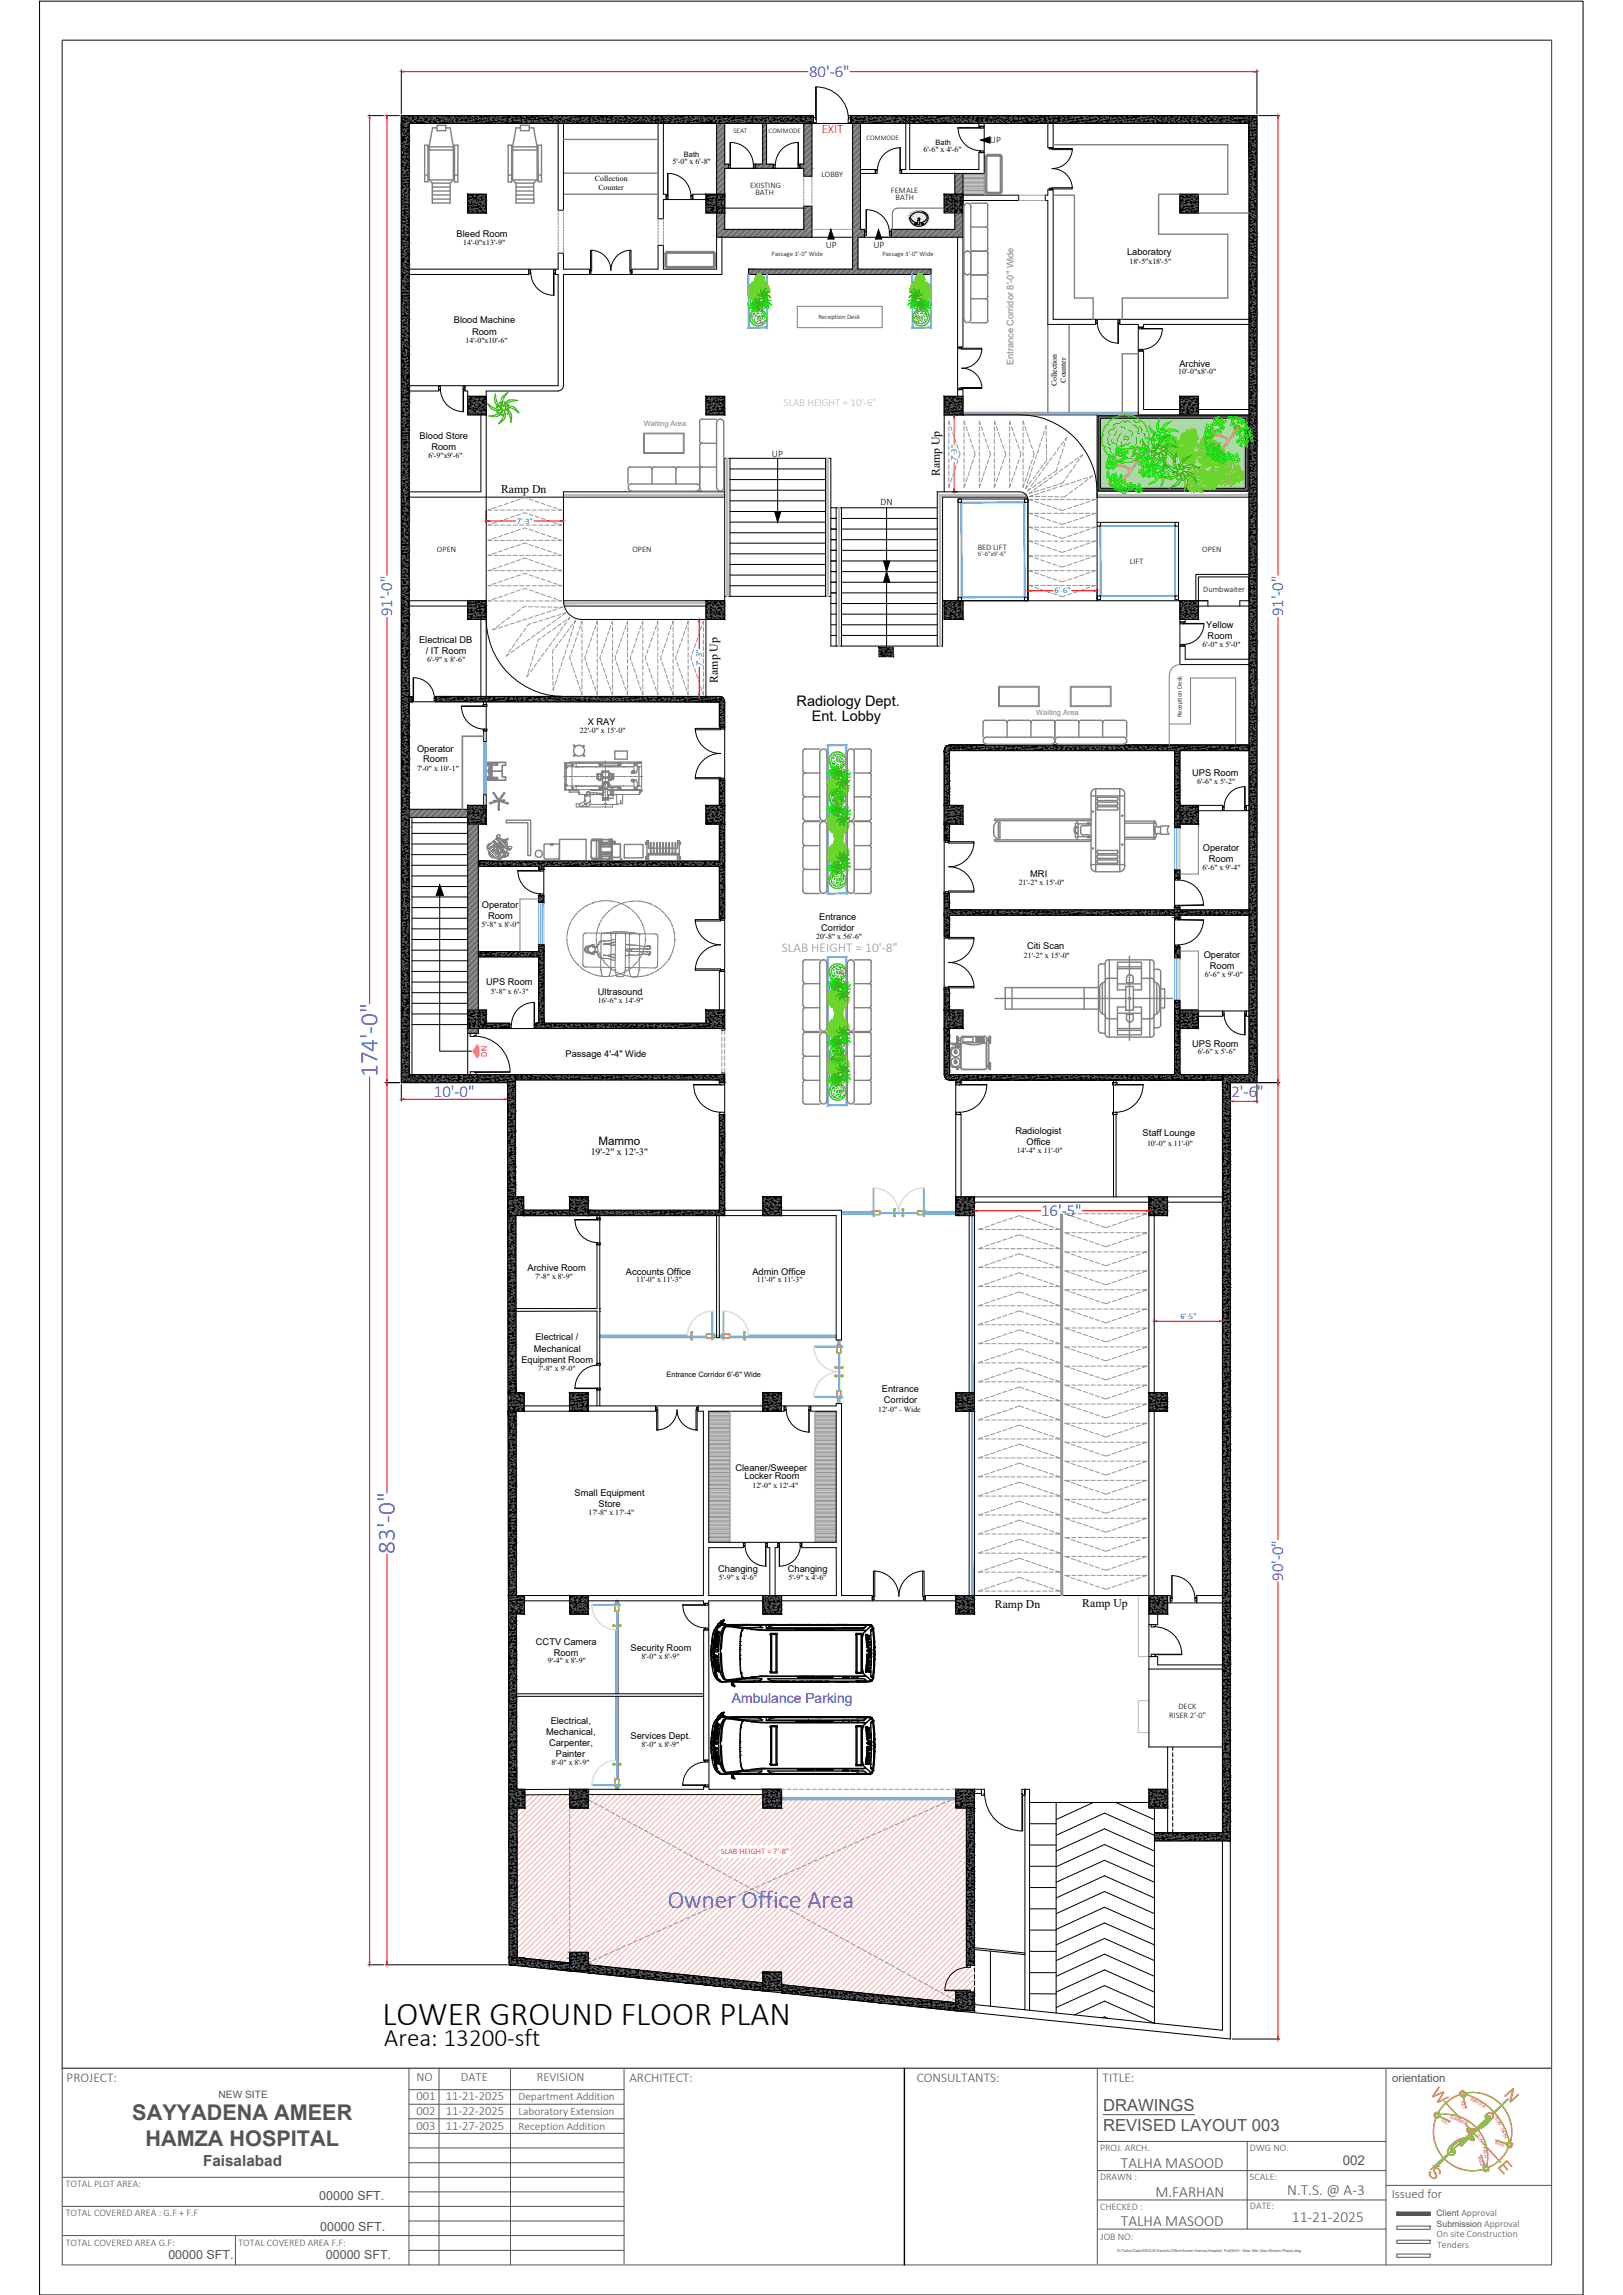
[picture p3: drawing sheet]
<svg xmlns="http://www.w3.org/2000/svg" width="297mm" height="420mm" viewBox="0 0 297 420" stroke-linecap="round" stroke-linejoin="round" font-family="sans-serif">
<defs><g id="words">
<text font-size="6.1" x="70" y="370.8">LOWER GROUND FLOOR PLAN</text>
<g font-size="4.6" fill="#00f">
<text x="69.1" y="197.2" transform="rotate(-90 69.1 197.2)">174'-0&quot;</text>
<text x="72.3" y="284.4" transform="rotate(-90 72.3 284.4)">83'-0&quot;</text>
<text x="122.2" y="349.2">Owner Office Area</text>
</g>
<text font-size="4.6" x="70.3" y="374.6">Area: 13200-sft</text>
<g font-size="4" fill="#545454">
<text x="24.2" y="388.2">SAYYADENA AMEER</text>
<text x="26.6" y="392.8">HAMZA HOSPITAL</text>
</g>
<g font-size="3.1" fill="#00f">
<text x="148.1" y="14.1">80'-6&quot;</text>
<text x="71.8" y="112.9" transform="rotate(-90 71.8 112.9)">91'-0&quot;</text>
<text x="234.9" y="112.9" transform="rotate(-90 234.9 112.9)">91'-0&quot;</text>
<text x="79.4" y="200.9">10'-0&quot;</text>
<text x="225.4" y="200.9">2'-6&quot;</text>
<text x="190.5" y="222.6">16'-5&quot;</text>
<text x="234.9" y="289.4" transform="rotate(-90 234.9 289.4)">90'-0&quot;</text>
</g>
<g font-size="3" fill="#b88a00">
<text x="261.7" y="383.3" transform="rotate(48 261.7 383.3)">W</text>
<text x="275.2" y="383.5" transform="rotate(47 275.2 383.5)">N</text>
<text x="261.2" y="397.8" transform="rotate(48 261.2 397.8)">S</text>
<text x="274" y="396.7" transform="rotate(48 274 396.7)">E</text>
</g>
<g font-size="3" fill="#545454">
<text x="201.9" y="386.5">DRAWINGS</text>
<text x="201.9" y="390.1">REVISED LAYOUT 003</text>
</g>
<g font-size="2.8" fill="#545454">
<text x="37.2" y="396.5">Faisalabad</text>
<text x="205.1" y="396.8">TALHA MASOOD</text>
<text x="235.6" y="401.9">N.T.S. @ A-3</text>
<text x="205.1" y="407.5">TALHA MASOOD</text>
<text x="211.5" y="402.2">M.FARHAN</text>
<text x="236.4" y="406.9">11-21-2025</text>
</g>
<g font-size="2.7">
<text x="145.8" y="129.2">Radiology Dept.</text>
<text x="148.6" y="132">Ent. Lobby</text>
</g>
<text font-size="2.5" fill="#939598" x="143.1" y="174.2">SLAB HEIGHT = 10'-8&quot;</text>
<text font-size="2.5" fill="#00f" x="133.9" y="311.8">Ambulance Parking</text>
<text font-size="2.5" fill="#545454" x="245.7" y="396.4">002</text>
<g font-size="2.4" fill="#545454">
<text x="12.2" y="381.1">PROJECT:</text>
<text x="115.2" y="381.1">ARCHITECT:</text>
<text x="167.8" y="381.1">CONSULTANTS:</text>
<text x="201.8" y="381.1">TITLE:</text>
</g>
<text font-size="2.3" fill="#f00" x="150.4" y="24.3">EXIT</text>
<g font-size="2.3" fill="#545454">
<text x="76.2" y="381">NO</text>
<text x="84.4" y="381">DATE</text>
<text x="98.3" y="381">REVISION</text>
<text x="76.2" y="384.5">001</text>
<text x="76.2" y="387.2">002</text>
<text x="76.2" y="389.9">003</text>
<text x="81.6" y="384.5">11-21-2025</text>
<text x="81.6" y="387.2">11-22-2025</text>
<text x="81.6" y="389.9">11-27-2025</text>
<text x="58.4" y="402.8">00000 SFT.</text>
<text x="254.7" y="402.4">Issued for</text>
<text x="30.8" y="413.6">00000 SFT.</text>
<text x="58.6" y="408.4">00000 SFT.</text>
<text x="59.6" y="413.6">00000 SFT.</text>
</g>
<g font-size="2.2">
<text x="172" y="87.2" transform="rotate(-90 172 87.2)">Ramp Up</text>
<text x="91.7" y="90.3">Ramp Dn</text>
<text x="131.4" y="125" transform="rotate(-90 131.4 125)">Ramp Up</text>
<text x="182.1" y="294.3">Ramp Dn</text>
<text x="198.1" y="294.2">Ramp Up</text>
</g>
<text font-size="2.1" x="109.5" y="209.7">Mammo</text>
<g font-size="2.1" fill="#545454">
<text x="254.8" y="381.1">orientation</text>
<text x="94.9" y="384.5">Department Addition</text>
<text x="94.9" y="387.2">Laboratory Extension</text>
<text x="94.9" y="389.9">Reception Addition</text>
</g>
<text font-size="2" fill="#bababa" x="143.5" y="74.4">SLAB HEIGHT = 10'-6&quot;</text>
<text font-size="1.9" fill="#545454" x="40" y="384.1">NEW SITE</text>
<g font-size="1.8">
<text x="181.2" y="26.2">UP</text>
<text x="151.1" y="45.3">UP</text>
<text x="159.9" y="45.3">UP</text>
<text x="141.3" y="83.6">UP</text>
<text x="161.2" y="92.5">DN</text>
<text x="161.2" y="119.9">UP</text>
<text x="108.1" y="211.4">19'-2&quot; x 12'-3&quot;</text>
</g>
<g font-size="1.8" fill="#545454">
<text x="201.3" y="393.7">PROJ. ARCH.</text>
<text x="228.8" y="393.7">DWG NO.</text>
<text x="12" y="400.4">TOTAL PLOT AREA:</text>
<text x="201.3" y="399.1">DRAWN :</text>
<text x="228.8" y="399.1">SCALE:</text>
<text x="12" y="405.8">TOTAL COVERED AREA : G.F + F.F</text>
<text x="201.3" y="404.6">CHECKED :</text>
<text x="228.8" y="404.5">DATE:</text>
<text x="12" y="411.1">TOTAL COVERED AREA G.F:</text>
<text x="43.6" y="411.1">TOTAL COVERED AREA F.F:</text>
<text x="201.4" y="410.1">JOB NO:</text>
<text x="262.9" y="409.5">On site Construction</text>
<text x="263" y="411.5">Tenders</text>
</g>
<g font-size="1.7">
<text x="83.6" y="43.4">Bleed Room</text>
<text x="206.3" y="46.7">Laboratory</text>
<text x="83.1" y="59.2">Blood Machine</text>
<text x="86.4" y="61.3">Room</text>
<text x="215.9" y="67.1">Archive</text>
<text x="76.8" y="80.3">Blood Store</text>
<text x="79" y="82.4">Room</text>
<text x="76.7" y="117.6">Electrical DB</text>
<text x="77.9" y="119.7">/ IT Room</text>
<text x="220.8" y="115">Yellow</text>
<text x="221" y="117.1">Room</text>
<text x="76.3" y="137.6">Operator</text>
<text x="107.6" y="132.8">X RAY</text>
<text x="77.5" y="139.6">Room</text>
<text x="218.2" y="142.1">UPS Room</text>
<text x="220.1" y="155.7">Operator</text>
<text x="188.6" y="160.5">MRI</text>
<text x="221.2" y="157.8">Room</text>
<text x="88.2" y="166.2">Operator</text>
<text x="89.3" y="168.3">Room</text>
<text x="149.9" y="168.4">Entrance</text>
<text x="150.3" y="170.4">Corridor</text>
<text x="188" y="173.7">Citi Scan</text>
<text x="220.3" y="175.4">Operator</text>
<text x="221.4" y="177.4">Room</text>
<text x="89" y="180.4">UPS Room</text>
<text x="109.4" y="182.2">Ultrasound</text>
<text x="218.2" y="191.7">UPS Room</text>
<text x="103.5" y="193.4">Passage 4'-4&quot; Wide</text>
<text x="185.8" y="207.5">Radiologist</text>
<text x="187.9" y="209.5">Office</text>
<text x="209.1" y="208">Staff Lounge</text>
<text x="96.6" y="232.6">Archive Room</text>
<text x="114.6" y="233.3">Accounts Office</text>
<text x="137.7" y="233.3">Admin Office</text>
<text x="98" y="245.4">Electrical /</text>
<text x="95.4" y="249.5">Equipment Room</text>
<text x="97.7" y="247.4">Mechanical</text>
<text x="161.4" y="254.9">Entrance</text>
<text x="161.8" y="256.9">Corridor</text>
<text x="134.6" y="269.2">Cleaner/Sweeper</text>
<text x="105.2" y="273.8">Small Equipment</text>
<text x="109.6" y="275.8">Store</text>
<text x="136.2" y="270.8">Locker Room</text>
<text x="131.4" y="287.8">Changing</text>
<text x="144.2" y="287.8">Changing</text>
<text x="98.1" y="301.2">CCTV Camera</text>
<text x="101.3" y="303.1">Room</text>
<text x="115.4" y="302.3">Security Room</text>
<text x="99.9" y="317.7">Mechanical,</text>
<text x="100.8" y="315.6">Electrical,</text>
<text x="100.5" y="319.7">Carpenter,</text>
<text x="101.7" y="321.7">Painter</text>
<text x="115.4" y="318.4">Services Dept.</text>
</g>
<text font-size="1.7" fill="#808080" x="185.5" y="66.9" transform="rotate(-90 185.5 66.9)">Entrance Corridor 8'-0&quot; Wide</text>
<g font-size="1.6" fill="#545454">
<text x="262.9" y="405.6">Client Approval</text>
<text x="262.9" y="407.6">Submission Approval</text>
</g>
<g font-size="1.5">
<text x="169" y="27.8">6'-6&quot; x 4'-6&quot;</text>
<text x="123.1" y="30.1">5'-0&quot; x 6'-8&quot;</text>
<text x="137.3" y="34.4">EXISTING</text>
<text x="138.3" y="35.7">BATH</text>
<text x="150.3" y="32.4">LOBBY</text>
<text x="163.1" y="35.3">FEMALE</text>
<text x="163.9" y="36.6">BATH</text>
<text x="80" y="101">OPEN</text>
<text x="115.7" y="101">OPEN</text>
<text x="178.9" y="100.6">BED LIFT</text>
<text x="220" y="101">OPEN</text>
<text x="206.8" y="103.3">LIFT</text>
<text x="220.2" y="108.4">Dumbwaiter</text>
<text x="214" y="314.6">RISER 2'-0&quot;</text>
<text x="215.7" y="312.9">DECK</text>
</g>
<g font-size="1.5" fill="#00f">
<text x="175.1" y="84.5" transform="rotate(-90 175.1 84.5)">7'-3&quot;</text>
<text x="94.6" y="95.8">7'-3&quot;</text>
<text x="193" y="108.6">6'-6&quot;</text>
<text x="128.4" y="121.9" transform="rotate(-90 128.4 121.9)">7'-3&quot;</text>
<text x="216" y="241.6">6'-5&quot;</text>
</g>
<text font-size="1.5" fill="#f00" x="132" y="339.5">SLAB HEIGHT = 7'-8&quot;</text>
<g font-size="1.4">
<text x="125.2" y="28.8">Bath</text>
<text x="171.2" y="26.5">Bath</text>
<text x="108.9" y="33.1">Collection</text>
<text x="109.5" y="34.8">Counter</text>
<text x="84.8" y="44.8">14'-0&quot;x13'-9&quot;</text>
<text x="206.7" y="48.3">18'-5&quot;x18'-5&quot;</text>
<text x="85.2" y="62.7">14'-0&quot;x10'-6&quot;</text>
<text x="193.4" y="70.7" transform="rotate(-90 193.4 70.7)">Collection</text>
<text x="195.1" y="70.1" transform="rotate(-90 195.1 70.1)">Counter</text>
<text x="215.6" y="68.4">10'-0&quot;x8'-0&quot;</text>
<text x="78.4" y="83.8">6'-9&quot;x9'-6&quot;</text>
<text x="220.1" y="118.4">6'-0&quot; x 5'-0&quot;</text>
<text x="78.2" y="121.2">6'-9&quot; x 8'-6&quot;</text>
<text x="106.1" y="134.2">22'-0&quot; x 15'-0&quot;</text>
<text x="76.3" y="141.1">7'-0&quot; x 10'-1&quot;</text>
<text x="219.1" y="143.5">6'-6&quot; x 5'-2&quot;</text>
<text x="186.4" y="162">21'-2&quot; x 15'-0&quot;</text>
<text x="220.1" y="159.3">6'-6&quot; x 9'-4&quot;</text>
<text x="88.1" y="169.8">5'-8&quot; x 8'-0&quot;</text>
<text x="149.4" y="171.8">20'-8&quot; x 56'-6&quot;</text>
<text x="187.4" y="175.3">21'-2&quot; x 15'-0&quot;</text>
<text x="220.5" y="178.9">6'-6&quot; x 9'-0&quot;</text>
<text x="89.8" y="181.9">5'-8&quot; x 6'-3&quot;</text>
<text x="109.4" y="183.6">16'-6&quot; x 14'-9&quot;</text>
<text x="219.2" y="193">6'-6&quot; x 5'-6&quot;</text>
<text x="209.9" y="209.7">10'-0&quot; x 11'-0&quot;</text>
<text x="186.1" y="211">14'-4&quot; x 11'-0&quot;</text>
<text x="97.9" y="234.1">7'-8&quot; x 8'-9&quot;</text>
<text x="116.4" y="234.8">11'-0&quot; x 11'-3&quot;</text>
<text x="138.5" y="234.8">11'-0&quot; x 11'-3&quot;</text>
<text x="98.4" y="251">7'-8&quot; x 9'-0&quot;</text>
<text x="122" y="252.1">Entrance Corridor 6'-6&quot; Wide</text>
<text x="160.7" y="258.5">12'-0&quot; - Wide</text>
<text x="137.7" y="272.3">12'-0&quot; x 12'-4&quot;</text>
<text x="107.7" y="277.3">17'-8&quot; x 17'-4&quot;</text>
<text x="131.6" y="289.2">5'-9&quot; x 4'-6&quot;</text>
<text x="144.3" y="289.2">5'-9&quot; x 4'-6&quot;</text>
<text x="100.3" y="304.5">9'-4&quot; x 8'-9&quot;</text>
<text x="117.4" y="303.7">8'-0&quot; x 8'-9&quot;</text>
<text x="101" y="323.2">8'-0&quot; x 8'-9&quot;</text>
<text x="117.4" y="319.8">8'-0&quot; x 8'-9&quot;</text>
</g>
<g font-size="1.4" fill="#808080">
<text x="117.8" y="78">Waiting Area</text>
<text x="189.7" y="130.9">Waiting Area</text>
</g>
<text font-size="1.4" fill="#ff3f00" x="89.1" y="193.4" transform="rotate(-90 89.1 193.4)">DN</text>
<g font-size="1.3">
<text x="134.2" y="24.3">SEAT</text>
<text x="140.7" y="24.3">COMMODE</text>
<text x="158.6" y="25.6">COMMODE</text>
</g>
<g font-size="1.2">
<text x="141.2" y="46.9">Passage 3'-0&quot; Wide</text>
<text x="161.5" y="46.9">Passage 3'-0&quot; Wide</text>
<text x="149.8" y="58.4">Reception Desk</text>
<text x="179" y="101.7">6'-6&quot;x9'-6&quot;</text>
<text x="216.3" y="131.3" transform="rotate(-90 216.3 131.3)">Reception Desk</text>
</g>
<g font-size=".8" fill="#b88a00">
<text x="263.8" y="388.4" transform="rotate(26 263.8 388.4)">SET</text>
<text x="265.3" y="387.8" transform="rotate(21 265.3 387.8)">SUMMER</text>
<text x="267.3" y="384.6" transform="rotate(76 267.3 384.6)">SET</text>
<text x="269" y="384.4" transform="rotate(30 269 384.4)">WINTER</text>
<text x="273.5" y="387.8" transform="rotate(58 273.5 387.8)">SUN</text>
<text x="274.6" y="389.7" transform="rotate(69 274.6 389.7)">PATH</text>
<text x="270.3" y="390.9" transform="rotate(63 270.3 390.9)">SUN</text>
<text x="270.4" y="394.9" transform="rotate(70 270.4 394.9)">RISE</text>
<text x="271.4" y="393" transform="rotate(83 271.4 393)">PATH</text>
<text x="273.6" y="392.5" transform="rotate(19 273.6 392.5)">RISE</text>
</g>
<text font-size=".7" fill="#545454" x="204.5" y="412.3">D:\Talha Data\ARCUS Karachi Office\Ameer Hamza,Hospital, Fsd\SAH - New Site (Abu Muhsin Plaza).dwg</text>
</g></defs>
<!-- layer: Fixtures -->
<g fill="none" stroke="#808080" stroke-width=".18">
<path d="M145.9 56.1h15.6v3.9h-15.6zM117.8 79.3h7.4v3.7h-7.4zM117.9 79.4h7.2v3.4h-7.2zM176.2 75.5h32.1M186.7 75.9h21.6M103.3 139.7h.1M103.4 139.7h.1M103.4 139.7l.1 .8M103.4 139.7h2M103.4 139.7l-.1 4.9M103.5 139.7h.1M103.5 139.7l.1 .8"/>
<path d="M103.6 139.7h.9M103.6 139.8v.3M103.6 139.8h.1M103.6 139.7h1.6M104.3 139.5h13M104.3 139.5l-.1 .2M104.5 139.8h.1M104.6 139.8v.3M104.7 140l-.1 .2M104.7 140h.2M104.7 140v.1M104.7 140h.1"/>
<path d="M104.9 140h.1M104.9 140v.1M105.4 139.7h.1M105.5 139.7h4.1M105.5 139.7v.7M105.5 139.7h-.1M105.9 139.7h3.7M105.9 139.7h.1M105.9 139.5v.2M106.8 139.7h-.9h3.7M108 139.7h.1M109.6 139.9h.2"/>
<path d="M109.7 139.8v.1M109.7 139.7v.1M109.7 139.9v.1M109.9 140h.1M109.9 139.7h.1M109.9 139.8h.1M109.9 139.9h.1M109.9 139.9h.3M109.9 139.8v.1M109.9 139.7v.1M109.9 139.9v.1M110.2 139.7h2.9"/>
<path d="M110.6 139.7h.1M110.8 140v.2M110.8 139.3v.5M112.4 139.7h.1M113.1 139.7h.1M113.1 139.9h.3M113.4 139.8v.1M113.4 139.9l.1 .1M113.4 139.7h.1M113.5 140h.1M113.5 139.7l-.2 .1 .1 .1M113.5 139.9h.1"/>
<path d="M113.5 139.7l.1 .1M113.6 139.8v.1M113.6 139.9l-.1 .1M113.6 139.9h.1M113.6 139.7h2.5M115 139.7h.1M116.1 140a.28 .28 0 0 1 .1-.4 .28 .28 0 0 1 .4 .1v.3M116.1 139.9h.2M116.2 139.8v.1M116.2 139.7v.1M116.2 139.9v.1M116.3 140a.34 .34 0 0 0-.3 .2 .34 .34 0 0 0 0 .3v.6a.29 .29 0 0 0 .2 .4 .29 .29 0 0 0 .3-.4l.1-.7a.3 .3 0 0 0 0-.3 .3 .3 0 0 0-.2-.1"/>
<path d="M116.3 139.7h.1zM116.3 140h.1M116.4 139.9h.2M116.4 139.7v.1M116.4 139.8v.1M116.4 139.9v.1M116.6 139.7h.5M116.6 139.7h.8M116.7 139.7h.1M116.8 139.7h.1M116.9 139.7h.1M117 139.7h.1"/>
<path d="M117.1 139.7h.1M117.1 139.5v.2M117.1 139.5h.1M117.3 139.5l.1 .2M117.4 139.7v5.1M182.8 125.6h7.4v3.8h-7.4zM182.9 125.8h7.1v3.4h-7.1zM195.9 125.6h7.5v3.8h-7.5zM196 125.8h7.2v3.4h-7.2zM214 132.5h3.9v-8.4h8.2v12.3M214 123.6v12.8M216 121.7a1.93 1.93 0 0 0-2 1.9"/>
<path d="M89.2 155.2l2.1 2.1M89.2 154.8l.4-.4 .1 .1-.2 .1h.2l1-1 .3 .2 .1-.4h-.2l.1-.2-.1 .1-.1-.1 .3-.3a.3 .3 0 0 1 .4 0 .3 .3 0 0 1 0 .4 .32 .32 0 0 0 .2 .3 .32 .32 0 0 0 .3 0l.5 .2 .3-.3 .2 .1-.1 .2a.25 .25 0 0 0-.3 .1 .25 .25 0 0 0 .2 .3l.1 .4a.38 .38 0 0 0 .1 .4 .38 .38 0 0 0 .5 0l.2 .2-.4 .4-.1 .1 .1-.3-.2 .2v-.2l-.4 .1a.31 .31 0 0 1-.1 .5l.4 .1 .1 .4-.2 .3h-.3a.21 .21 0 0 1-.2 .2 .21 .21 0 0 1-.2-.2 .21 .21 0 0 1 .2-.2l-.1-.3-.4 .4-.1 .2 .2-.1-.1 .3-.3 .2-.2-.1a.37 .37 0 0 1-.6-.1l-.7-.1-.5-.4-.2-.5v-.4l-.3-.3zM89.2 154.7h.1M89.4 155.7l1.4 1.4M89.5 154.5l-.2 .2 .2-.1v.1M89.6 155.9l.1 .6 .4 .3 .5 .1M89.6 155.4h.1M89.7 155.3h.1M89.7 154.6l-.2 .1M89.7 155.2h.1M89.8 155.2h.1M89.9 155l-.2 .2 .1 .1"/>
<path d="M89.9 155.2l-.2 .2M90 155.1l-.1 .1M90 155.7h.1M90 155h.1M90.1 155.7h.1v.1l.1-.1v.1M90.1 154.8l.3-.3a.24 .24 0 0 1 .3-.2 .24 .24 0 0 1 .2 .3l1 1.1a.17 .17 0 0 1 .2 .1 .17 .17 0 0 1-.2 .2l-.2 .2a.29 .29 0 0 1-.3 .2 .29 .29 0 0 1-.2-.3l-1.2-1.2zM90.1 155.6l.1 .1M90.1 155.7l.1 .1M90.2 155.6a.18 .18 0 0 1 .3 .1 .18 .18 0 0 1-.2 .2l-.2-.2zM90.2 155.6v.1M90.2 155.6h.2l-.1 .1 .2-.1M90.2 155.9l.1 .1z"/>
<path d="M90.3 155.4h.1zM90.3 155.9v.1M90.3 155v.1M90.3 155.4h.1M90.3 155.8l-.1 .1M90.3 156h.1M90.3 154.2l.2 .1M90.3 155v.1l.1-.1M90.3 155h.1M90.3 155.5l-.1 .1M90.4 155.8h.1M90.3 155.7l-.1 .1"/>
<path d="M90.3 155.5v.1M90.4 153.9l2.1 2.2-1.9-2a.26 .26 0 0 0-.3-.2 .26 .26 0 0 0-.2 .3l-.9 .9 .4-.4M90.4 154.2v.1M90.4 155.6h.1M90.4 154.2h.1M90.5 154.6l.1 .1zM90.5 154.6h.1M90.5 155h.1zM90.5 154.3h.1M90.5 154.6v.1M90.5 155.6v.1M90.6 154.4h.1l1.1 1.1a.3 .3 0 0 1 .3 .3 .3 .3 0 0 1-.3 .3 .34 .34 0 0 1-.4 .2 .34 .34 0 0 1-.3-.3l-.8-.8a.23 .23 0 0 1-.2-.3 .23 .23 0 0 1 .2-.2z"/>
<path d="M90.6 154.5h.1M90.6 155.7h.1M90.6 155.6v.1M90.6 154.5l.1 .1M90.6 155.1l.1 .1zM90.6 154.6l1.4 1.3M90.6 156.1l.1 .1M90.7 156l.2 .3M90.7 156.2l.1 .1M90.7 154.9l.1 .1zM90.7 156.1h.1M90.7 156.1l.1 .1"/>
<path d="M90.7 156.3h.1M90.8 155.9v.1M90.8 154.9v.1M90.8 155.1h.2zM90.8 156.2h.1M90.8 156.2v.1M90.8 154.7h.2zM90.8 155.6h.2zM90.9 155l-.1 .1M90.9 155.1h.1M90.9 155.4h.1v.1zM90.9 155.7h.1"/>
<path d="M90.9 156.3h.1M90.9 156.3h-.2M90.9 155.4h.1zM90.9 155.6v.1M90.9 155.6h.1M91 155.2h-.1M91 155.4h.1M91 153.8l.1 .1a.23 .23 0 0 1 .3 .3 .23 .23 0 0 1-.3 .2l-.1 .1M91 155.1l-.1 .1h.2M91 155.2h.1M91 155.2l.1 .1zM91 155.4l.1 .1v.1z"/>
<path d="M91 156.1v.1M91.1 153.1l-.1 .1M91.1 153.6v.2h-.1l.3 .3M91.1 153.5l.1-.2 .3 .2M91.1 153.4l-.1 .1M91.1 155.4v.1zM91.1 155.2v.1M91.1 155.4v.1M91.1 152.9v.5M91.1 153l-.3 .2M91.1 155.5h.1M91.1 155.5l.1 .1z"/>
<path d="M91.1 155.9h.1M91.1 155.8h.1M91.1 156.5h.1M91.1 153.7l1.7 1.7M91.2 155.6h.1M91.1 155.6h.1M91.1 155.8v.1M91.1 156.8h.2M91.1 156.8v.1M91.2 153.3l1.9 2-.1-.3M91.2 156.5h.1M91.2 154.4a.23 .23 0 0 1 .3-.1 .23 .23 0 0 1 .2 .2l.5 .6a.22 .22 0 0 1-.2 .1 .22 .22 0 0 1-.2-.2z"/>
<path d="M91.2 156h.2zM91.2 156.4l.1 .1M91.3 154.4v.1zM91.3 156.4l-.2 .1h.3M91.3 156.6l-.1 .1M91.4 154.6h.1M91.4 155.2h.1M91.3 156h.1M91.3 156.6l-.1 .1 .2 .1h-.2M91.4 154.5v.1zM91.4 156.1h.1l-.1 .1zM91.4 156.5l-.1 .1 .2 .1"/>
<path d="M91.4 154.6h.1zM91.4 156.1v.1zM91.4 156.1h.1M91.4 156.5l.1 .1M91.4 154.1h.1M91.4 154.1v.1M91.5 155.2h.1M91.4 156.1v.1M91.4 156.8l.1 .1M91.5 153v.1M91.5 154.6l.1 .1zM91.5 154.5l.1 .1z"/>
<path d="M91.5 155.4h.1M91.5 155.7l.2 .1zM91.6 154.7l.1 .1zM91.6 155.7h.1M91.7 154.3h.1M91.6 154.5l.1 .1zM91.7 155.4h.1M91.6 155.7v.1M91.7 154.6l.1 .1zM91.7 154.8v.1zM91.7 154.7h.2zM91.7 154.9l.1 .1z"/>
<path d="M91.7 157.1v.1M91.7 155.5v.1M91.8 154.9l.1 .1zM91.8 155.1h.1M91.9 155.1h.1zM91.9 156.7l-.2 .3 .1-.1M91.9 154.8l.1 .1zM91.9 155.1l.2 .1zM92 154.9l.1 .1zM92 156.6l-.6 .6 .3-.3M92 156.9l-.3 .2 .1-.2M92 156.1l.1 .1z"/>
<path d="M92.1 155v.1zM92.1 156h.1l.1 .1-.1 .1zM92.1 153.9h.1M92.1 156.1v.1M92.2 154.8h.1M92.1 156.2h.1M92.2 155.9l.2 .2zM92.2 155.9h.1M92.2 154.2l.2 .2M92.3 156h.1M92.3 155.1l-.4 .3M92.3 153.7l-.2 .2-.1-.1 .2 .4-.6-.6 .4 .4"/>
<path d="M92.3 153.8l.4 .4zM92.3 154.1h.1l-.1 .1M92.3 153.8h.1M92.3 154.2h.1M92.4 155.2l.2 .2M92.4 154h.1M92.4 155h.1M92.4 155l-.1 .1 .3 .3 .1-.1M92.4 154v.1M92.5 154l-.1 .1M92.5 153.8l.1 .2M92.5 154.4v.1"/>
<path d="M92.5 154l-.2 .2M92.5 154.3h.1M92.5 156.1l-.2 .2 .1-.1M92.7 154.2h.1M92.7 156.1l-.3 .3M92.7 154.2l-.2 .1 .1 .1-.4-.1 .7 .6M92.9 156.2h.1M93 155.4h.1M93 156.2h.1M93.1 155.4h.2M93.1 155.3l-.1 .1M93.3 155h.1"/>
<path d="M93.3 155.4h.1M93.5 155.4l-.2 .2M93.6 155.4h-.3M103.2 142.2h.4M103.3 144.6h.1M103.3 143.9h.1M103.4 144.6h.1M103.4 144.6h2M103.5 144.6h.1M103.5 140.6h.1M103.5 143.7h.1M103.5 140.5h.1"/>
<path d="M103.5 144.5v.1M103.5 140.5v3.2M103.6 140.5h.1M103.6 143.7h.1M103.5 143.7l-.1 .9M103.5 140.5v.1M103.6 140.1h.9M103.6 140.1h.1M103.6 140.4v3.3M103.6 144.6h.1M103.6 140.4h1.8M103.6 143.9h1.8"/>
<path d="M103.6 144.6h1.6M103.6 143.7l-.1 .9M103.6 143.7v.1M103.8 142.2h.2M104.1 142.2h.5M104.2 144.7h.1M104.2 144.8h1.7M104.2 145h1.7M104.2 144.8v.2M104.2 145h.1M104.2 144.7h1.7M104.2 144.6v.2z"/>
<path d="M104.2 144.7v.1M104.5 140.1h.1M104.6 144.1l.1 .2zM104.6 140.2h.1M104.6 144.1h.1M104.7 140.4v3.5M104.7 140.4h.1M104.7 143.9h.1M104.7 140l-.1 .1M104.7 140.1h.2M104.7 144.2h.2v.1M104.7 144.3h.2"/>
<path d="M104.7 144.2v.1M104.7 144.3h.1M104.7 144.2h.1M104.7 140.1h.1M104.8 142.2h.1M104.9 144.3h.1M104.9 140.1h.1M105.1 142.2h.5M105.2 144.6h.1M105.4 140.4h10.6h-10.5M105.4 143.9h.1M105.4 143.9h4.9"/>
<path d="M105.4 144.6h.1M105.4 140.4h.1M105.5 140.4h.1M105.5 143.9h.1M105.5 143.9h4.8M105.5 144.6h4.1M105.5 143.9v.7M105.6 140.4h.1M105.6 143.9h.1M105.8 142.2h.2M105.8 140.4h.1M105.8 143.9h.1"/>
<path d="M105.9 145.2v-.6l.1 .8M105.9 145.2h.1M106 145.5h1.4M106 145.1h.1M106.1 142.2h.5M106.2 147.2h-.2a.34 .34 0 0 0-.4-.1 .34 .34 0 0 0-.1 .3 .31 .31 0 0 0 .1 .4 .31 .31 0 0 0 .4-.1h5.6a.32 .32 0 0 0 .5 0 .32 .32 0 0 0 0-.4M106.3 147.7h1.2M106.5 140.4h.1M106.5 143.9h.1M106.6 140.4h.1M106.6 143.9h.1M106.8 142.2h.1"/>
<path d="M107 146.5h.1M107 145.5v.8a.7 .7 0 0 1-.7 .8 .29 .29 0 0 0-.2 .4 .29 .29 0 0 0 .5 0l.6-.3M107 147.2h.1M107 145.7h.1M107 146.6h.1M107 147.2h.4h-.2M107 145.7v1.5M107.1 142.2h.5M107.1 145.7h.1M107.1 147.2h.1M107.2 145.7h.1M107.2 145.7h-.2h1"/>
<path d="M107.4 147.1h.1M107.8 142.2h.1M107.9 146.8h.1M107.9 145.5h2.5h-2.4M107.9 145.6h.1M108 146.8l-.6 .4a.27 .27 0 0 0 0 .4 .27 .27 0 0 0 .4-.1l.2-.2M108 145.1h.7a.26 .26 0 0 1 .4 0 .26 .26 0 0 1 0 .3l-1.2 .1M108 147.3h.1M108 145.5h.1M108 146.6v.1M108 145.5l-.1 .1M108 145.5v1.8"/>
<path d="M108 145.5h.2M108 147.3h.2M108 147.3h4.9h-.2M108 145.1l-.1-.1a.35 .35 0 0 0-.5 .1 .35 .35 0 0 0 .1 .5 .35 .35 0 0 0 .4-.1M108.1 142.2h.5M108.2 144.7h.1M108.2 144.6v.1M108.2 144.7h2.2zM108.2 144.7h2.2M108.2 147.3h.1M108.2 145.5h.1M108.3 145.5h.1"/>
<path d="M108.3 144.7h.1M108.4 145.5h.1M108.6 145.5h.1M108.6 145.1v.3M108.8 142.2h.1M108.8 145.5h.1M109 140.4h.1M109 143.9h.1M109.1 142.2h.5M109.1 140.4h.1M109.1 143.9h.1M109.2 145.2h1"/>
<path d="M109.2 145.3h1M109.3 141.6v1.1M109.3 141.6l-.1 .1v.9l.1 .1M109.3 145.5h.2M109.3 141.6h.1M109.4 141.6l-.1 1.1M109.4 141.6h.3M109.4 142.7h.1M109.5 142.6l.1 .1M109.5 141.7h.5M109.5 142.6h.5M109.5 141.7l.1-.1 .4 .1"/>
<path d="M109.5 141.7h.1M109.5 141.7l.1 .5M109.6 142.7v.2h.4v-.2M109.6 142.2l-.1 .4M109.6 142.7h.4M109.6 140l.1 .1a.29 .29 0 0 0 .5 .2M109.6 140a.3 .3 0 0 1 .2-.4 .3 .3 0 0 1 .4 .2v.3M109.6 140h.6M109.6 144.3h.6M109.6 144.4h.3M109.6 145.2v.1M109.7 144.4v.1"/>
<path d="M109.7 142.2h.2M109.7 144.3v.1M109.7 144.5h.1M109.8 141.6h.4M109.9 144.5v.1M109.9 144.3h-.1M109.9 144.4h.3M109.9 144.4h.1M109.9 144.5h.1M109.9 144.4v.1M109.9 144.3v.1M110 140.1h3a.14 .14 0 0 1 .2 0 .14 .14 0 0 1 0 .2 .14 .14 0 0 1-.2 0h-3z"/>
<path d="M110 141.9h.1M110 142v.4M110 142h.1M110 142.4v.2M110 142.6v.1M110 142.7h.3M110 142.5h.1M110 141.7v.2M110 141.7h.1M110 142.4h.1M110 141.9v.1M110.1 142.2h.5"/>
<path d="M110.1 145.5h.2M110.1 140.1h-.1v.2h.1M110.1 144h-.1v.2h.1M110.1 145.5l.1 .2zM110.2 141.6a.3 .3 0 0 1 0-.5 .3 .3 0 0 1 .4 0h.4a.32 .32 0 0 1 .4 0 .32 .32 0 0 1 0 .5M110.2 142.7h.1M110.2 141.6h.1M110.2 142.4h1.2zM110.2 141.6v.2M110.2 142.4h.1M110.2 142h.1M110.2 142.7v.1"/>
<path d="M110.2 142v.4M110.2 144a.39 .39 0 0 0-.5 .1 .39 .39 0 0 0 0 .5 .32 .32 0 0 0 .5 0 .32 .32 0 0 0 0-.4M110.2 141.9v.1M110.2 141.8h.1M110.2 141.8v.1M110.2 141.4v.2M110.2 141.4h.1M110.2 144.6h.2M110.2 145.3h.1M110.2 143.5h.1M110.2 142.8l.1 .1M110.2 143.6h.1"/>
<path d="M110.2 143.7h.1M110.2 145.2h.2M110.2 145.3h.2M110.2 145.2h.1M110.2 143.5v.1M110.2 143.5v.2M110.2 143.6v.1M110.2 142.8h.1M110.3 141.4v-.2v.2M110.3 143.3v.9v-.9h1M110.3 145.5h.1M110.3 145.2v.1"/>
<path d="M110.3 142.4v.9M110.3 143.5v.2M110.3 143.5h.1M110.3 143.7h.1M110.3 144h-.1a.14 .14 0 0 0-.2 0 .14 .14 0 0 0 0 .2 .14 .14 0 0 0 .2 0h.2M110.3 145.8v.1M110.3 146.1h.1M110.3 143.3h.1M110.3 143.1h.1M110.3 145.8h.1M110.3 145.9h.1M110.3 146.5h.1"/>
<path d="M110.3 141.2h1M110.3 143.6h.1M110.3 146.1h.3M110.3 146.2v.1M110.3 145.6h.1M110.3 146.1v.4zM110.3 145.6v.5M110.3 144.1h.1M110.3 146.5h1M110.3 143.4h.1M110.4 143.6h.3v.1h-.3zM110.4 143.4h.1"/>
<path d="M110.4 143.2h.1M110.4 144h.1M110.4 146.1h.9h-1h.3M110.4 143.2v.1M110.4 144.1h.1M110.4 145.1h.1M110.4 145.2h.1M110.4 145v.2M110.4 144v.1M110.4 143.5v.2M110.4 144.5h.1M110.4 144.6h.1"/>
<path d="M110.4 144.9h.1M110.4 145.4h.1M110.4 143.7l-.1 1.9M110.4 143.4v.1M110.4 143.7v1.8h-.1v.6M110.4 143.4v.2M110.4 143.4h.8M110.4 143.5h.1M110.4 143.1h.1M110.4 143.3h.1M110.4 143.1h.3M110.4 143.3h.3z"/>
<path d="M110.4 143.3l.8 .1M110.4 143.6h.1M110.5 144.5a.36 .36 0 0 1 .6-.2 .32 .32 0 0 1-.5 .2h-.1M110.5 144.5h.1M110.6 146.2h.1M110.6 146.1h.1M110.6 146.2h.4M110.6 146.1v.1M110.6 144.4h.1M110.6 143.3h.1M110.6 143.3l-.1 .1M110.6 147.1l.1 .1z"/>
<path d="M110.6 143.6h.1M110.7 144.4h.1M110.7 142.2h.1M110.7 144.4h.2M110.7 143.3h.1M110.7 143.2h.1M110.7 143.1l.1 .1M110.7 143.1h.1M110.8 142.1v.1M110.8 141.4v.5M110.8 141v.2M110.8 140.3v.5"/>
<path d="M110.8 142.2h.1M110.8 142.4v.6M110.8 143.2v.2M110.8 143.6v.6M110.8 144.4v.1M110.8 144.7v.6M110.8 145.5v.2M110.8 145.8v.7M110.8 146.9v1M110.8 143.3h.1M110.8 146.6v.2M110.8 143.2h-.1"/>
<path d="M110.8 143.1h.1M110.8 143.2h.1M110.8 143.2v.1M110.8 143.1h.4M110.8 143.3h.4M110.8 143.3h.4zM110.9 146.2h.1M110.9 144.4h.1M110.9 147.1v.1zM111 146.2h.1M111 143.3h.1M111 146.1v.1"/>
<path d="M111 144.4h.1M111 142.2h.5M111 146.1h.3M111 146.1h.1M111.1 143.3h.1M111.1 143.3v.1M111.2 143.2h.1M111.2 143.3h.1M111.2 143.1h.1M111.2 144.6l.6 .1M111.2 143.4l.1 2.1M111.2 143.3v.2"/>
<path d="M111.2 144.1h.1M111.2 145.5h.1M111.2 143.1v.1M111.2 144h.1M111.2 144.5h.1M111.2 144.9h.1M111.2 145.1h.1M111.2 145.4h.1M111.2 143.2v.1M111.2 143.4v.4M111.2 143.6v2h.1M111.2 144.6h.6"/>
<path d="M111.2 144.7h.6M111.2 145.5h.6M111.2 144v.1M111.3 146.1h.1M111.3 144v.1M111.3 143.2h.1M111.3 146.5h.1M111.3 146.1v.4zM111.3 143.2v.1M111.3 141.4v-.2v.2M111.3 146.2h.1M111.3 145.6h.1"/>
<path d="M111.3 146.1v-.5v.6M111.3 145.6v.5M111.3 145.5v.1M111.3 145.5h.1M111.3 145.8h.1M111.3 145.9h.1M111.3 142.4v.9M111.3 145.6v.6M111.3 143.3v.9v-.9M111.3 142.7h.2M111.3 142.8h.1M111.3 143.9h.3"/>
<path d="M111.3 144h.3M111.3 145.6h.9zM111.3 146.2h.3M111.3 143.6h.1M111.3 143.3h.1M111.3 143.1h.1M111.3 143.7h.1M111.3 143.5h.1M111.4 142.8l-.1 .1M111.4 145.6h.1zM111.4 143.5h.1M111.4 141.4h-1.2"/>
<path d="M111.4 141.4h.1M111.4 143.6h.1M111.4 141.6v.1M111.4 141.7h.1M111.4 141.8l.1 .6M111.4 142.6l.1 .1M111.4 141.6h.1M111.4 143.5v.1M111.4 143.6v-.1v.2v-.1M111.4 141.6h.3M111.4 142.4h.1M111.4 142.6h.6"/>
<path d="M111.4 142.7l-.1 .1M111.4 142.7h.1M111.4 141.8h.1M111.4 141.7v.1M111.4 141.5h.1M111.4 141.4v.2M111.5 142.5l-.1 .1M111.5 141.7h.5M111.5 141.7l.1-.1 .4 .1M111.5 141.9h.1M111.5 141.7h.1M111.5 142.4h.1"/>
<path d="M111.5 142.5h.1M111.5 141.7v.1M111.5 141.8v.1M111.5 142.7v.2h.4v-.2M111.5 142.7h.4M111.5 142h.1M111.5 142.2h.1M111.5 142.3h.1M111.5 142.3v.2M111.5 141.9v.4M111.5 143.6v.1l.2 .4M111.5 140.4h.1"/>
<path d="M111.5 143.6l.2 .5M111.5 143.5v.1M111.5 143.9h.1M111.6 140.4h.1M111.6 146.2h.1M111.6 145.5h.2M111.6 146.2h.2M111.7 143.9h4.3M111.7 144h1.5l.1 .2h-2.1M111.7 142.2h.2M111.7 146.2h.1M111.7 144.1h.1"/>
<path d="M111.8 146.2h.1M111.8 141.6h.3M111.8 145.5h.1M111.8 145.3v.1M111.8 145.5h.3M111.8 144.7l-.1 .2a.28 .28 0 0 0 0 .3 .28 .28 0 0 0 .2 .1M111.9 145.5h.1M111.9 144.7a.2 .2 0 0 1 0-.3 .2 .2 0 0 1 .3 0 .2 .2 0 0 1-.1 .3M111.9 142.2l.1 .4M111.9 145.4h.1M111.9 142v.2M111.9 142h.1"/>
<path d="M111.9 142.3h.1M111.9 142.2h.1M112 145.4h.1M112 142.6l-.1 .1M112 142.7h.1M112 141.9h.1M112 145.3v.1zM112 141.8h.1M112 141.9l-.1 .1M112 142.5h.1M112 142.4h.1M112 141.7h.1"/>
<path d="M112 141.7v.2M112 145.5v.1M112.1 142.2h.5M112.1 145.5h.1M112.1 145.4h.1M112.1 144.7h5v-.1v.1M112.1 141.6l.1 1.1M112.1 145.3v.1M112.1 144.7h5M112.1 144.7l.2 .2a.28 .28 0 0 1 0 .3 .28 .28 0 0 1-.2 .1M112.1 145.5h4.8M112.1 145.5h.8"/>
<path d="M112.1 144.7h.1M112.1 141.6h.1M112.2 141.6l.2 .1v.8l-.2 .2M112.2 141.6v1.1M112.2 145.6h.1M112.2 145.6v.1a.3 .3 0 0 1 0 .4 .3 .3 0 0 1-.4 .1M112.2 144.6h.9M112.4 145.5h.1M112.6 145.5h.1M112.6 144.7h.1M112.6 147.3h.1M112.7 147.3h.1"/>
<path d="M112.7 145.5h.1M112.7 145.5h.2M112.7 142.2h.2M112.9 147.3h.1M112.9 145.5h.1M112.9 145.5v1.8M113.1 142.2h.5M113.1 140h.5M113.1 144.3h.5M113.1 144.4h.3M113.2 140.1h.1l-.1 .2M113.2 144l.1 .1-.1 .1"/>
<path d="M113.4 144l.2 .2a.28 .28 0 0 1-.1 .4 .28 .28 0 0 1-.4-.2v-.2M113.4 144h-.3M113.4 144.4v.1M113.4 144.5h.1M113.4 144.4h.2M113.4 144h.1M113.5 144.4h.1M113.5 144.5h.1M113.6 144.5h-.1M113.6 144.4v.1M113.6 146.6l.1 .1zM113.6 146.9l.1 .1-.1 .1z"/>
<path d="M113.6 144.4h.1M113.6 140a.28 .28 0 0 0-.1-.3 .28 .28 0 0 0-.4 .1v.3M113.6 140l-.2 .3h-.3M113.6 144.6h2.5M113.7 142.2h.2M114 145.5v1.2a.35 .35 0 0 1-.1 .4 .35 .35 0 0 1-.4 .1h-.6M114 140.4h.1M114 143.9h.1M114.1 142.2h.5M114.1 140.4h.1M114.1 143.9h.1M114.8 142.2h.1"/>
<path d="M115.1 142.2h.5M115.5 143h.1M115.5 143l.1 .1M115.6 143h.1M115.6 141.5h.1M115.6 143.1h.2M115.6 143.1h.1M115.6 141.6h.1M115.7 141.6h.1M115.8 142.2h.2M115.8 141.2l.1 .4M115.8 143.1h.1"/>
<path d="M115.8 141.1h.1M115.8 141.2h.1M115.8 141.1v.1M115.9 141.6h.1M115.9 142.7h.1M115.9 141.2l.1 .3zM115.9 142.7l-.1 .4M115.9 143l.1 .1M115.9 141.1l-.4 .2 .1 .3M115.9 141.2h.1M115.9 143.1h.1M115.9 141.1h.1"/>
<path d="M116 141.1v.1M116 143v.1M116 142.8l-.1 .2zM116 141.5h.1M116 142.8h.1M116 143.1h.1M116 141.1h.1M116 141.5l-.3 .1M116 142.7a.28 .28 0 0 0-.3 0 .28 .28 0 0 0-.2 .2v.1M116 142.7h.1M116 142.7v.1M116 140.2h.6"/>
<path d="M116 141.3h.5M116 143h.5M116 144.1h.6M116.1 142.2h.5M116.1 144.3a.27 .27 0 0 0 .1 .3 .27 .27 0 0 0 .4-.2v-.1M116.1 144.4h.5M116.2 144.4v.1M116.2 144.3v.1M116.2 144.5h.1M116.3 144.3a.34 .34 0 0 1-.3-.2 .34 .34 0 0 1 0-.4v-.5a.3 .3 0 0 1 0-.4 .3 .3 0 0 1 .4-.1l.2 .6v.4a.34 .34 0 0 1 .1 .4 .34 .34 0 0 1-.3 .2M116.3 144.3h.1M116.3 144.5l.1 .1z"/>
<path d="M116.4 144.3v.2M116.4 144.5h.1M116.4 144.4v.1M116.6 144.6h.8M116.6 143.9h.8M116.7 140.4h.1M116.7 143.9h.1M116.8 142.2h.2M116.9 145.4h.1M116.9 144.7h.1M116.9 140.4v3a.29 .29 0 0 1 .1 .4 .29 .29 0 0 1-.4 .1M116.9 140.4h-.3h.8"/>
<path d="M116.9 140.4v3.5M116.9 140.4h.1M116.9 140.5h.1M116.9 143.8h.1M117 145.1h.1M117.1 142.2h.5M117.1 144.7h.1M117.1 144.7v.5M117.1 145.3l-.2 .1M117.1 144.7h.3M117.1 145.2h.1M117.2 144.8h.1"/>
<path d="M117.2 144.8h.2M117.4 144.7l-.3 .1h.3M117.4 144.7h.1M117.4 144.8h.1M117.4 144.7v.1M219.3 148.4v11.6h-3.4M98.6 164.6h-3.4v9.6M103.8 171.5v.1M103.8 171.7v.8M103.8 172.6v.2M103.8 171.2v.1M103.8 170.9v.1"/>
<path d="M103.8 172.9l.1 .2M103.9 170.4l-.1 .5M103.9 173.2l.2 .7M104 170.3l-.1 .2M104 170v.1M104.1 169.7v.1M104.2 174.1v.1M104.3 174.4l.1 .1M104.3 169.2l-.2 .3M104.4 174.7h.1M104.4 174.7l.3 .6M104.4 168.9l-.1 .3"/>
<path d="M104.6 168.6l-.1 .1M104.8 168.3l-.2 .1M104.8 175.5h.1M104.8 175.5l.1 .1M104.9 168l-.1 .2M105 175.7l.1 .1M105.2 175.9l.5 .6M105.2 167.7l-.3 .4M105.3 167.6l-.1 .1M105.5 167.3l-.1 .2M105.7 176.5h.1M105.7 167.1l-.1 .1"/>
<path d="M105.8 176.7l.1 .1M106 176.9l.1 .1M106.2 177.1l.6 .4M106.4 166.5l-.6 .5M106.6 166.3l-.1 .1M106.8 171.1l-.1 5.6 .1 .3h.3M106.8 166.1l-.1 .1M106.9 171l-.1 .1M107 177.6v.1M107 170.9l-.2 .1M107 177.6l.1 .1M107.1 173.7h.1"/>
<path d="M107.1 174.1h.1M107.1 173.9v.1M107.1 177h.1M107.1 173.6h.1M107.1 174.1v.1M107.1 165.9l-.1 .2M107.1 173.5h.1M107.1 174.2h.1M107.2 173.4h.1M107.2 174.2h.1M107.2 177l5.4 .1M107.2 173.4l-.1 .2v.5"/>
<path d="M107.2 174.2v.1M107.2 174.3h.1M107.2 177.8h.2M107.3 174.3l.1 .1M107.3 173.3l-.1 .1M107.3 173.3h.1M107.4 173.3h-.1M107.4 174.4l.8 .3M107.5 173.8h.1M107.5 173.8v.1M107.5 173.7h.1M107.5 177.9l.3 .2"/>
<path d="M107.5 173.7v.1M107.5 173.9h.1M107.5 174h.1M107.5 173.9l.1 .2M107.6 165.7l-.5 .2M107.6 173.6l-.1 .1M107.6 173.6h-.1M107.6 174.1h.1M107.6 174.1l.4 .3M107.6 174.1v.1M107.7 165.7h-.1M107.7 173.4l-.1 .2"/>
<path d="M107.7 173.4h.1M107.8 173.1h.1M107.8 173.4h.1M107.8 178.1l.4 .2M107.9 173.4h-.2M107.9 165.5l-.1 .1M107.9 173.1l-.5 .2M107.9 173.1h.1M107.9 174.5h.1M108 173.1h-.1M108 174.5v.1M108 174.3l.1 .1"/>
<path d="M108 173.1h.1M108 174.4l.1 .1M108 173.3l-.1 .1M108 173.3h.1M108.1 174.5h.2M108.1 173.3h-.1M108.1 173.1h-.1M108.1 173.2v.1M108.1 173.1h.1M108.1 174.5h.1M108.2 174.5h.1M108.2 174.6l.3 .1"/>
<path d="M108.2 173.2h.1M108.2 165.4l-.1 .1M108.2 173.2l.2 .1M108.3 173.2h.1M108.3 174.5h.1M108.3 178.3l.2 .1M108.3 173.2l-.2 .1M108.4 165.4h.1M108.4 173.3h.1M108.4 173.3v.1M108.4 174.4h.1M108.4 173.4h.1"/>
<path d="M108.4 174.4l-.1 .1M108.4 173.3l.1 .1M108.4 174.7h.1M108.5 174.7h.2M108.5 173h-.1M108.5 173.3h.1M108.5 174.3l-.1 .1M108.5 173.3l.2 .1M108.6 174.3h-.1M108.6 178.4l.2 .1M108.6 174.7v.1M108.7 173l.1 .2"/>
<path d="M108.7 173.4l.2 .2M108.7 173l-.5 .1M108.7 174.2h.2zM108.7 174.2h.5l.1 .2M108.8 173.4h.2zM108.8 173.4h.1M108.8 173.4h.2M108.8 173.2l.1 .2M108.8 165.2l-.4 .2M108.8 174.5l-.1 .2M108.9 173.6l.1 .3M108.9 174.2l-.1 .3"/>
<path d="M108.9 174.2h.1M108.9 174.1l-.4 .3M108.9 173.4h.1M108.9 173.6h.1M108.9 174v.1M109 178.5l.1 .1M109 173.4h-.1M109 173.4h.2M109 173.9l-.1 .2M109 173.9h.1M109.1 178.5l.6 .2M109.1 174.2h.1"/>
<path d="M109.1 165.1l-.3 .1M109.1 171.5v.2M109.1 171.8l.1 .8M109.2 172.7v.2M109.2 171.2l-.1 .2M109.2 173l.1 .1M109.2 173.4h.1M109.3 173.4h.1M109.3 174.4l.1 .2M109.3 174.4h.1M109.3 173.4h-.1M109.3 173.3v.2"/>
<path d="M109.3 173.5l.2 .5M109.3 170.3l-.1 .8M109.4 173.1l-.1 .3M109.4 174.7h.1M109.4 174.6l.1 .2M109.4 170l-.1 .2M109.4 173.1h.1M109.4 165.1h-.2M109.4 173h.1M109.4 174.8h.1M109.4 173v.1M109.5 174.9l.1 .2"/>
<path d="M109.5 174.8h.1M109.5 169.8l-.1 .1M109.5 174.9h.1M109.5 174.8v.1M109.5 174.2l.1 .1M109.5 172.9h.1M109.5 172.9l-.1 .1M109.5 172.8v.1M109.6 172.8h-.1M109.6 175v.2M109.6 172.6l-.1 .2M109.6 175.2l.3 .2"/>
<path d="M109.6 174.5l.1 .1M109.7 169.2l-.2 .4M109.7 165l-.1 .1M109.8 174.8l.3 .6M109.8 168.9l-.2 .4M109.9 178.7h.1M109.9 172.4l-.3 .2M109.9 175.2h.1M109.9 176v.1M109.9 176.9v.1M109.9 177.5h.1M109.9 172.3l-.1 .1"/>
<path d="M109.9 175.4h.2M109.9 176.1v.2M109.9 176.4v.2M109.9 176.7v.1M109.9 177v.1M109.9 177.2v.2M109.9 177.5l.1 .2M110 173.3v.1M110 174.2h.1M110 174.3v.1M110 177.7v.1M110 174.5v.1h-.1"/>
<path d="M110 172.6v.1M110 172.8v.1M110 173h.1M110 173.1v.1M110 173.4v.1M110 173.6v.2M110 173.9v.2M110 174.8h.1M110 174.9v.1M110 175v.1M110 175.2v.2M110 175.5v.2"/>
<path d="M110 175.8v.1M110 168.7l-.1 .1M110 172.3h.7M110 171.6v.1M110 177.9v.1M110 172.3l-.1 .1M110 171.9l-.1 .3M110 172.6l-.1 .1M110 171.1v.1M110 171.3v.1M110 171.5h.1M110 171.7v.1"/>
<path d="M110 172.2v.1M110 172.4h.1M110 172.5v.1M110.1 178.1h.1M110.1 178.2v.1M110.1 168.5h-.1M110.1 168.4l-.1 .1M110.1 175.4h.1M110.1 171h-.1M110.1 178.3l.1 .1M110.2 178.7l.1 .1M110.2 170.9h.1"/>
<path d="M110.2 178.5v.1M110.2 175.4h.2M110.2 175.5l.1 .1M110.2 178.6l.1 .1M110.3 170.8h.1M110.4 178.7h.9M110.4 170.8l-.1 .1M110.4 175.8v.1M110.4 175.9h.1M110.4 175.4l1.3 .2M110.4 175.4v.1M110.4 174.9h.3z"/>
<path d="M110.4 174.9h.2M110.4 175.4h.1M110.5 172.8h.2zM110.5 172.8h.2M110.5 174.9h.1M110.5 176l.5 .6M110.5 172.3h.1M110.5 172.9h.1M110.5 172.8h.1M110.5 170.8h.4M110.5 167.7l-.3 .5M110.6 172.9h.1"/>
<path d="M110.6 174.9h.1M110.6 167.6l-.1 .2M110.6 164.9l-.7 .1M110.6 172.8h.1M110.6 172.8v.1M110.7 172.8l-.1 .1M110.7 174.9h.1M110.7 172.3h.1M110.7 178.8h.1M110.7 172.8h.3M110.7 175.4l.1 .1M110.8 164.9h.2"/>
<path d="M110.8 167.4l-.1 .2M110.9 172.3h-.2M110.9 172.8h-.2M111 172.3h-.2M111 172.8l.3 .1M111 172.8h.1M111 170.8h.2M111 176.6h.1M111 167.2l-.1 .1M111 174.9l.1 .1M111 170.9h-4.1M111 170.9h1.9"/>
<path d="M111.1 164.9h.2M111.1 172.8h-.1M111.1 170.8h.1M111.1 174.9l.3 .1M111.1 176.7l.2 .1M111.1 170.8h4.9l.1 .1h-1.8M111.1 170.8l-.1 .1M111.2 172.8h.1M111.3 170.8h.1M111.3 170.9h1.6M111.3 172.8l.2 .1M111.3 178.7v.1"/>
<path d="M111.4 172.8h-.3M111.4 175l.1 .1M111.4 176.9l.1 .1M111.4 164.9l.5 .1M111.5 172.2l-.5 .1M111.5 178.6v.1M111.5 170.8v.1M111.5 166.8l-.4 .3M111.5 172.9l.3 .1M111.5 174.9h-.9M111.5 170.8l.1 .1M111.5 174.9h.3"/>
<path d="M111.5 178.6h.1M111.5 175l.3 .1M111.5 174.8v.1M111.5 178.5v.1M111.6 178.3l-.1 .1M111.6 177.1l.1 .1M111.6 172.7l-.3 .1M111.6 178.2v.1M111.6 177.2l.6 .4M111.7 178.1h.1M111.7 170.6l-.6 .2M111.7 170.9h.1"/>
<path d="M111.7 166.6l-.3 .2M111.7 175.6l.9 .3M111.7 175.6h.1M111.8 172.7v.1M111.8 177.8l-.1 .2M111.8 173h.1M111.8 172.2h.1M111.8 171v.1M111.8 174.5v.1M111.8 175.4v.1M111.8 175.7v.2M111.8 176.7v.1"/>
<path d="M111.8 177.3v.1M111.8 177.5h.1M111.8 177.5v.2M111.8 172.2l-.4 .1M111.8 174.8h.2M111.8 174.3v.1M111.8 174.6v.1M111.8 174.9v.1M111.8 175.6h.1M111.8 176v.2M111.8 176.3v.1M111.8 176.4v.1"/>
<path d="M111.8 176.6v.1M111.8 176.9v.1M111.8 177v.2M111.8 177.5v.1M111.8 171.1v.2M111.8 172.8v.3M111.8 173l.1 .1M111.8 175.1l.3 .1M111.8 175.1v.2M111.8 171.3v.1M111.8 171.5v.2M111.8 171.8v.1"/>
<path d="M111.8 172h.1M111.8 172.1v.2M111.8 172.4v.2M111.8 173.1v.3M111.8 173.4v.3M111.8 173.7v.2M111.8 174v.2M111.9 178.7h-.2M111.9 173l.2 .1M111.9 164.9l.3 .1M111.9 172.1l-.1 .1M111.9 174.8h.1"/>
<path d="M112 172.6l-.4 .1M112 166.4l-.2 .1M112 175.2h.1M112.1 172.6h-.2M112.1 172.6h.1M112.1 175.2l.5 .2M112.1 175.2h.1M112.2 178.6l-.2 .1M112.2 173.1h.1M112.2 166.2l-.1 .1M112.2 172.6h-.1M112.3 174.7l.2 .1"/>
<path d="M112.3 174.7h.1M112.3 174.7l-.3 .1M112.4 172.5h.1M112.3 172.6h-.1M112.3 175.3h.1M112.4 165l.1 .1M112.4 177.7l.1 .1M112.4 165v.1M112.4 174.8l.2 .1M112.5 172.9l-.5 .2M112.5 175.4h.1M112.6 177.5h.1"/>
<path d="M112.6 177.5v.4M112.6 177.9l.1 .3M112.6 177.8l.1 .1M112.6 172.4l-.2 .1M112.6 165.1h.2M112.6 172.9h-.1M112.6 172l-.7 .1M112.7 171.1l-.1 6.4M112.7 178.2l.2 .5M112.8 178.5l-.6 .2M112.9 178.6l.4 .2h.6M112.9 178l.7 .3"/>
<path d="M112.9 170.9l-.3 .2M112.9 170.9h1.4M112.9 165.8l-.5 .3M112.9 165.2l.8 .2M113 165.7l-.1 .1M113.1 178.4v.1M113.1 178.4l-.2 .1M113.3 170.6h1.1M113.3 165.6l-.1 .1M113.3 170.6l-1.6 .1M113.4 178.4h-.2M113.6 165.5l-.1 .1"/>
<path d="M113.7 178.4h.2M113.8 165.5h.2M114 178.5h.2M114.1 165.6l.2 .1M114.3 170.9h1.6M114.3 170.9l.1 .1M114.3 178l-.8 .3M114.3 178.6l.8 .1M114.3 177.9l-.2 .7-.2 .2M114.4 170.6l1.8 .3M114.4 165.7l.7 .5M114.4 174l.2 .1"/>
<path d="M114.4 175h.1M114.4 177.5h.1M114.4 177.5l-.1 .4M114.4 171v6.5M114.4 177.1h5.7M114.5 172.8l.1 .1M114.5 165.2l-.8 .2M114.5 177.8l-.1 .1M114.6 172.8l.1 .1M114.6 174.1h1M114.6 165.1h.2M114.7 172.9l.7 .1"/>
<path d="M114.8 177.7l-.2 .1M114.9 174.9l-.4 .1M115 173.7l-.6 .1M115 165.1h-.1M115.1 173.7h.3M115.1 174.7h.1M115.1 177.4v.1M115.1 177.6h.1M115.1 177.6l.1 .1M115.1 175.2v.1M115.1 177.5v.1M115.1 177.5l-.2 .1"/>
<path d="M115.1 174.5v.1M115.1 174.8v.1M115.1 175.4v.1M115.1 175.7v.1M115.1 176.8v.1M115.1 166.2l.2 .1M115.1 172.7l.1 .1M115.1 174.1v.2M115.1 174.4v.1M115.1 174.7v.1M115.1 175h.1M115.1 175.1v.2"/>
<path d="M115.1 175.6h.1M115.1 175.9h.1M115.1 176v.2M115.1 176.3v.1M115.1 176.5h.1M115.1 176.6v.1M115.1 176.9v.1M115.1 177.1v.1M115.1 177.2v.1M115.2 172.2l-.1 .1M115.2 172.9v.1M115.2 177.9v.1"/>
<path d="M115.2 171.5v.2M115.2 171.8v.1M115.2 172h.1M115.2 172.1v.2M115.2 172.4v.2M115.2 173v.1M115.2 173.2v.2M115.2 173.5v.2M115.2 173.8v.1M115.2 177.8v.1M115.2 173.9l-.1 .1M115.2 178.8h.2"/>
<path d="M115.2 174.1h.1M115.2 171.2v.3M115.2 178.1v.1M115.3 171l-.1 .1M115.3 173.7l.2 .1M115.3 174.8l-.1 .1M115.3 178.2v.1M115.3 174.8h.1M115.3 178.4h.1M115.4 170.9l-.1 .1M115.4 178.5v.1M115.4 173h.1"/>
<path d="M115.4 174.8l-.5 .1M115.4 170.9v.1M115.4 174.8l.5 .1M115.4 166.4l.1 .1M115.4 173l.2 .1M115.4 178.7l.1 .1M115.5 177.2l-.4 .3M115.5 170.9h.3M115.5 178.8h.2M115.5 174.1l.1 .1M115.5 177.2h-.1M115.6 173l.1 .1"/>
<path d="M115.6 178.8l.1 .1M115.6 174.1l.1 .1M115.7 166.6l.5 .5M115.7 174.2h.1M115.7 173h.5M115.7 173.7l-.3 .1M115.7 173.7h.1M115.7 173.7l-.1 .1M115.7 178.9h.2M115.8 173.7h-.1M115.8 174.2h.3M115.8 174.2h.1"/>
<path d="M115.8 177l-.1 .1M115.8 173.7h.1M115.8 178.8h.8M115.9 174.2h.1M115.9 173.7h.1M116 170.9h.1M116 170.9h-.1M116 178.9h.1M116 176.7l-.1 .2M116 165l-.8 .1M116.1 170.9l3.9 .1M116.1 170.9h.1"/>
<path d="M116.1 178.9h.1M116.1 174.2h-.1M116.2 173l.7 .1M116.2 165h.1M116.3 170.9h.1M116.3 167.2l.1 .1M116.4 174.2h-.3M116.4 174.2h.1M116.5 165h.1M116.5 178.8h.1M116.5 178.8l-.3 .1M116.5 173.7h.1"/>
<path d="M116.5 174.2h.1M116.5 170.9h.3M116.5 167.5l.1 .1M116.6 174.2h.5M116.6 176.1l-.5 .6M116.7 178.7l-.1 .1M116.7 167.7l.4 .6M116.8 178.5l-.1 .2M116.8 165h.5M116.8 174.2h.1M116.8 178.8h.1M116.8 178.4v.1"/>
<path d="M116.8 175.9l-.1 .1M116.8 178.3h.1M116.9 178.1l-.1 .1M116.9 173.1l1.2 .2M116.9 173.7h.1M116.9 174.8h-1M116.9 171h.1M116.9 170.9v.1M116.9 178.1h-.1M116.9 177.8v.1M116.9 178h.1M117 177.6h.1"/>
<path d="M117 175.6l-.1 .1M117 177.1v.1M117 177.2v.3M117 177.5l-.1 .3M117 171.1h.1M117 174.4v.1M117 175.3v.1M117 177h.1M117 173.8v.1M117 173.9v.3M117 174.2v.1M117 174.5v.1"/>
<path d="M117 174.7v.3M117 175.1v.1M117 175.4v.1M117 175.6v.2M117 175.9v.1M117 176.1h.1M117 176.2v.1M117 176.4v.5M117.1 174.8h-.1M117.1 171.7v.2M117.1 172.8h.1M117.1 173.4h.1"/>
<path d="M117.1 171.2v.1M117.1 171.4v.1M117.1 171.6h.1M117.1 172v.2M117.1 172.3v.1M117.1 172.5h.1M117.1 172.6v.1M117.1 172.9v.1M117.1 173.1v.2M117.1 173.5v.1M117.1 173.7h-.1M117.1 174.2l.5 .1"/>
<path d="M117.2 175.3l-.1 .2M117.2 178.8h-.1M117.2 168.4l.1 .2M117.3 165l.3 .1M117.3 168.7l.1 .2M117.4 174.8l-.2 .5M117.4 174.2h.1M117.5 169l.3 .7M117.6 174.5l-.1 .2M117.6 178.7l-.2 .1M117.6 173.7h.1M117.6 173.7h-1.8"/>
<path d="M117.7 173.7h.1M117.7 165.1h.2M117.7 174.3l-.1 .1M117.8 173.7h.3M117.8 169.8l.1 .2M117.9 173.7l-.1 .4M117.9 170.1v.2M117.9 173.4v.3M118 165.1l.2 .1M118 173.2v.1M118 174.2h.4M118 170.4l.1 .8"/>
<path d="M118 173.1v.1M118 174.2l-.4 .1M118.1 173.7l.1 .1M118.1 172.8l-.1 .2M118.1 172.3v.4M118.1 171.9v.5M118.1 171.3v.2M118.1 171.6v.2M118.2 178.6l-.6 .1M118.2 174.2h.1M118.2 173.8h.1M118.3 173.2l-.2 .1"/>
<path d="M118.3 174.2h.1M118.3 174.2h.4M118.3 174.7h.1M118.3 173.7h.1M118.3 174.7l-1.5 .1M118.3 165.2l.7 .3M118.3 173.7v.1M118.4 173.7h.1M118.4 174.2h.1M118.4 173.7l-.2 .1M118.4 178.5h.1M118.4 173.2h.1"/>
<path d="M118.4 174.7l.1 .1M118.4 178.5l-.1 .1M118.4 174.7v.1M118.5 173.7h.3M118.5 174.8h.1M118.5 174.2l.4 .1M118.5 173.2h.1M118.6 173.2l-.3 .1M118.6 173.2h-.1M118.6 173.2h.2M118.6 173.2h.1M118.6 174.8h.1"/>
<path d="M118.7 173.8h.1M118.7 174.8h.1M118.7 173.1v.1M118.7 173.2h.1M118.7 178.4l-.1 .1M118.8 173.2h.1M118.8 174.7h.1M118.8 174.8h.1M118.8 174.2h.1M118.8 173.3h.1M118.8 173.4h.1M118.8 174.5h.1"/>
<path d="M118.8 174.6h.1M118.8 174.6v.2h-.2M118.8 174.2l.1 .1M118.8 173.2v.2M118.8 173.7v.1M118.8 174.5v.2M118.9 173.4h.1M118.9 173.5h.1M118.9 173.7h.1M118.9 173.7h-.1M118.9 174.3h.1M118.9 174.5h.1"/>
<path d="M118.9 174.5h-.1M118.9 174.6h.1M118.9 173.4v.1M118.9 174.6h-.1M118.9 173.6h.1M118.9 174.4h.1M118.9 174.3v.2M118.9 173.5l-.1 .2M119 165.5h.1M119.2 165.5l.1 .1M119.5 165.7h.1M119.6 178.1l-.7 .3"/>
<path d="M119.8 165.8l.6 .4M119.9 177.9l-.2 .1M120 171l.2 .1M120.1 177.8h-.1M120.1 177.8h.1M120.2 171.1l.2 .3v5.3l-.3 .4M120.4 177.5l-.1 .2M120.5 166.3l.1 .1M120.8 166.5l.1 .1M120.9 177.2l-.5 .4M121 166.7l.3 .2M121.1 177l-.1 .2"/>
<path d="M121.3 166.9l.3 .3M121.4 176.8l-.2 .2M121.5 176.7h.1M121.7 167.3l.1 .1M121.9 167.5l.1 .1M122 176.1l-.5 .6M122 167.8l.5 .6M122.2 175.9l-.1 .2M122.3 175.7h.1M122.3 175.7v.1M122.6 175.3l-.2 .3M122.6 168.5v.2"/>
<path d="M122.7 168.8l.1 .1M122.8 174.9l-.2 .4M122.9 169.1l.2 .7M122.9 174.6v.2M123.1 174.3l-.1 .2M123.2 169.9v.2M123.2 173.7l-.1 .5M123.3 170.2v.1M123.3 170.5l.1 .2M123.3 173.5l-.1 .2M123.4 170.7v.5M123.4 173.2l-.1 .1"/>
<path d="M123.4 172.9v.1M123.4 171.4l.1 .1M123.5 172h.1M123.5 171.7v.1M123.5 172l-.1 .7M215.9 174.1h3.4v11M109.8 244.4h16v.5M109.8 244.9h21.3M131.1 244.4h-.4v.5M131.7 244.4h.4v.5M131.7 244.9h21.3M153 244.4h-16v.5"/>
<path d="M112.7 293.1v.4h.5M113.2 298.4h-.5v11.7M113.2 293.1v17M112.7 310.6v11.6h.5M113.2 310.6v17M113.2 327.1h-.5v.5"/>
<circle cx="89.8" cy="155.2" r=".15"/>
<circle cx="90.8" cy="156.1" r=".17"/>
<circle cx="91.1" cy="155.8" r=".07"/>
<circle cx="91.4" cy="156.7" r=".18"/>
<circle cx="91.4" cy="154.3" r=".07"/>
<circle cx="91.5" cy="154.4" r=".07"/>
<circle cx="91.7" cy="155.9" r=".09"/>
<circle cx="91.9" cy="154.8" r=".07"/>
<circle cx="92.2" cy="156.1" r=".08"/>
<circle cx="92.3" cy="153.9" r=".05"/>
<circle cx="92.4" cy="156.8" r=".14"/>
<circle cx="92.4" cy="156.8" r=".17"/>
<circle cx="92.7" cy="156.4" r=".31"/>
<circle cx="92.7" cy="156.4" r=".24"/>
<circle cx="107.7" cy="145.3" r=".32"/>
<circle cx="107.7" cy="145.3" r=".28"/>
<circle cx="112" cy="145" r=".23"/>
</g>
<!-- layer: small tree -->
<g fill="#7aafdf" stroke="#7aafdf" stroke-width=".18">
<path d="M112.9 327.1v.5h.1zM112.9 327.1h.1v.5z"/>
<path d="M112.9 310.6v11.6h.1zM112.9 310.6h.1v11.6z"/>
<path d="M112.9 293.1l.1 .4v-.4zM112.9 293.1l.1 .4h-.1z"/>
<path d="M112.9 298.4l.1 11.7v-11.7zM112.9 298.4l.1 11.7h-.1z"/>
<path d="M176.2 75.6v.2l32.1-.2zM176.2 75.8l32.1-.2v.2z"/>
<path d="M131.7 244.6v.1l.4-.1zM131.7 244.7l.4-.1v.1z"/>
<path d="M137 244.6v.1l16-.1zM137 244.7l16-.1v.1z"/>
<path d="M130.7 244.7h.4v-.1zM130.7 244.6h.4l-.4 .1z"/>
<path d="M109.8 244.7h16v-.1zM109.8 244.6h16l-16 .1z"/>
<path d="M153.5 245.3v1h.1zM153.5 245.3h.1v1z"/>
<path d="M153.5 256l.1 1v-1zM153.5 256l.1 1h-.1z"/>
<path d="M169.3 222v.1l5.6-.1zM169.3 222.1l5.6-.1v.1z"/>
<path d="M154 222.1h5.6v-.1zM154 222h5.6l-5.6 .1z"/>
<path d="M143 329.2v.2l31.9-.2zM143 329.4l31.9-.2v.2z"/>
<path d="M176.1 109.3l-.2 .1 11.5-.1zM175.9 109.4l11.5-.1 .2 .1zM187.4 92.1v17.2l.2 .1zM187.6 91.9v17.5l-.2-17.3zM176.1 92.1h11.3l.2-.2zM175.9 91.9h11.7l-11.5 .2zM175.9 91.9l.2 17.4v-17.2zM175.9 91.9l.2 17.4-.2 .1z"/>
<path d="M201.3 96.2l.2 12.8v-12.6zM201.3 96.2l.2 12.8-.2 .2zM201.5 109l-.2 .2 13.7-.2zM201.3 109.2l13.7-.2 .1 .2zM215 96.4v12.6l.1 .2zM215 96.4l.1-.2v13zM201.5 96.4h13.5l.1-.2zM201.3 96.2h13.8l-13.6 .2z"/>
<path d="M151.4 136.4v27.3l.2-.2zM151.4 136.4l.2 .1v27zM151.4 136.4l.2 .1 3.4-.1zM151.6 136.5l3.4-.1-.2 .1zM155 136.4l-.2 .1 .2 27.2zM154.8 136.5l.2 27.2-.2-.2zM151.4 163.7h3.6l-.2-.2zM151.4 163.7l.2-.2h3.2z"/>
<path d="M151.4 175.1l.2 27.2v-27zM151.4 175.1l.2 27.2-.2 .1zM151.6 202.3l-.2 .1 3.4-.1zM151.4 202.4l3.4-.1 .2 .1zM154.8 175.3v27l.2 .1zM154.8 175.3l.2-.2v27.3zM151.6 175.3h3.2l.2-.2zM151.4 175.1h3.6l-3.4 .2z"/>
<path d="M170.3 50.2l.2 9.9v-9.9zM170.3 50.2l.2 9.9-.2-.2zM166.9 60.1h3.6l-.2-.2zM167 59.9h3.3l-3.4 .2zM166.9 50.2v9.9l.1-.2zM166.9 50.2h.1v9.7z"/>
<path d="M136.9 50.2l.2 9.7v-9.7zM136.9 50.2l.2 9.7-.2 .2zM136.9 60.1l3.4-.2h-3.2zM136.9 60.1l3.4-.2 .2 .2zM140.3 50.2v9.7l.2 .2zM140.3 50.2h.2v9.9z"/>
</g>
<!-- layer: M.S -->
<g fill="none" stroke="#b88a00" stroke-width=".25">
<path d="M159.6 221.7h1.4v.7h-1.4zM159.7 221.8h.1M159.7 222.3h.1M160.9 221.8h.1M160.9 222.3h.1M163.7 221.6v.5M163.7 222.1h.1M163.7 222v.1M163.7 222.1v.4M163.7 222h.1M163.7 221.6v.4M165.2 222.1h.1"/>
<path d="M165.2 222h.1M165.2 221.6v.4M165.2 222.1v.4M165.3 221.6v.5M165.3 222v.1M165.3 222.1v.4M167.9 221.7h1.4v.7h-1.4zM168 221.8h.1M168 222.3h.1M169.2 221.8h.1M169.2 222.3h.1M126.5 244.2v.5"/>
<path d="M126.5 244.6h.1M126.6 244.2v.3M126.6 244.7v.3M126.6 244.5l-.1 .5M129.3 244.2h1.4v.7h-1.4zM129.4 244.3h.1M129.4 244.9h.1M130.6 244.3h.1M130.6 244.9h.1M132.1 244.2h1.4v.7h-1.4zM132.2 244.3h.1M132.2 244.9h.1"/>
<path d="M133.4 244.3h.1M133.4 244.9h.1M136.2 244.2v.5M136.2 244.6h.1M136.2 244.7v.3M136.2 244.2v.3M136.3 244.5h.1M136.3 244.5l-.1 .2M153.1 251.9l.5 .1M153.1 251.9h.4M153.1 250.4h.4M153.2 254.6h.7v1.4h-.7z"/>
<path d="M153.2 246.3h.7v1.4h-.7zM153.2 254.7h.1M153.2 255.9h.1M153.2 247.6h.1M153.2 246.3h.1M153.5 252h.1M153.5 250.3h.1M153.6 250.3l.4 .1M153.6 250.3l-.5 .1M153.6 251.9h.4M153.6 250.4h.4M153.8 255.9h.1"/>
<path d="M153.8 254.7h.1M153.8 246.3h.1M153.8 247.6h.1M154 251.9l-.4 .1M112.4 297.6h.5M112.4 297.6h.4M112.5 293.5h.7v1.4h-.7zM112.6 294.9h.1M112.6 293.6h.1M112.8 297.7h.1M112.9 297.6l-.1 .1M112.9 297.6h.4"/>
<path d="M113.2 293.6h.1M113.2 294.9h.1M112.4 323h.5M112.4 323h.9M112.5 325.7h.7v1.4h-.7zM112.6 325.8h.1M112.6 327h.1M112.8 323h.1M112.9 323h.1M112.9 323h.4M113.2 327h.1M113.2 325.8h.1"/>
<path d="M262.4 387.1h.3M262.6 386.8l.2 .2M262.7 387.3l-.3 .1M262.7 387.5l-.1 .1M262.8 386.7l.1 .2M262.9 387.5a7.2 7.2 0 0 0 1.3 7.6 7.2 7.2 0 0 0 7.5 2M262.9 387.6l-.1 .2M263.1 387.6v.2M263.1 396.6l-.7 .1M263.1 386.7v.2M263.2 387.5l.2 .2M263.3 387.4h.3l-.1 .2z"/>
<path d="M263.3 387.4h.2M263.3 387.1a7.8 7.8 0 0 1 8.8 9.6l.1-.2M263.4 386.8l-.2 .3M263.5 387.1l-.2 .1M263.6 387.5l1.8 .9M264.3 384.7l3 3.2M265.1 394.2l-3.2 3M265.2 394.3l-2.1 2.3M265.5 393.9l1.2-1.1-1.1 1.2M266.2 393.7h.1M267.1 383.5l.3-.1a7.2 7.2 0 0 0-4.3 3.5M267.1 383.2h.3"/>
<path d="M267.3 382.9l.2 .2M267.5 383.5l-.2 .2M267.5 382.7l.1 .3M267.6 383.6l-.1 .3M267.8 383.6l.2 .3-.3 .1zM267.8 383.6v.3M267.8 391.5h.1M267.8 391.5l-.7 .2-1.2 .7-.7 .8-.2 .5v.4l.3 .4h.7l.3-.3-.1-.5M267.8 382.8v.2M267.8 384l.6 1.9M267.9 383.5l.2 .3M268 383.4l.2 .1"/>
<path d="M268 383.4a11.5 11.5 0 0 1 8.3 8.9M268.1 382.9l-.2 .2M268.2 388.9l2.2 2.4M268.3 383.2h-.3a7.2 7.2 0 0 1 8.4 9.1M268.9 390.7l-2.2 2.1 .5-.1 .3 .1 1.7-1.7M269.2 389.7a.23 .23 0 0 0-.3 .1 .23 .23 0 0 0 0 .3l.8 1.3a.28 .28 0 0 1 .1 .5 .28 .28 0 0 1-.5-.1l-1.2-.3-.9 .3-1.4 1.2-.3 .7a.29 .29 0 0 0 .2 .4 .29 .29 0 0 0 .4-.2v-.2l-.4-.3 .5 .3M270.2 389.8h.1M270.2 389.8l-1.3-.2a.34 .34 0 0 0-.5 .2 .34 .34 0 0 0 .2 .5l.6 .9a.23 .23 0 0 1 .1 .4 .23 .23 0 0 1-.3 0l-1.2-.1M270.6 389.8l1.1-.8 .9-1.2a.3 .3 0 0 0 0-.4 .3 .3 0 0 0-.4 0l-.1 .1a.24 .24 0 0 0-.2 .2 .24 .24 0 0 0 .2 .2l-.2-.2a.67 .67 0 0 1 .8-.9 .67 .67 0 0 1 .3 1.1l-1.4 1.4-1.4 .5M271.1 394.5l.6 1.9M271.4 392.3l3.3 3.6M271.4 396.9h.3"/>
<path d="M271.6 396.6l.1 .2M271.6 396.5l.3-.1v.3zM271.7 397.1l-.3 .1M271.7 397.3l-.2 .1M271.8 396.5l.1 .2M271.9 397.3l-.1 .3M272 397.3l.1 .3M272.2 397.3l.2 .2M272.3 397.1l.2 .1M272.4 396.6l-.2 .2M272.5 396.9l-.2 .1M272.6 387.4l-3.4 3.1"/>
<path d="M272.7 387.6l-3.3 3.3M273 387l3-2.7-2.8 2.8M273.8 391.8l1.8 .6M275.7 392.3l.3 .3h-.4zM275.7 392.5l.3 .1M275.9 392.2l.2 .2M276 392.7l-.3 .1M276.1 392.9l-.3 .2M276.1 392.1l.1 .2M276.2 392.9a7.2 7.2 0 0 1-3.9 4M276.2 393l-.1 .2M276.4 393v.2"/>
<path d="M276.4 392.1v.2M276.5 392.9l.1 .2M276.6 392.8h.2M276.7 392.3l-.2 .1M276.9 392.5l-.3 .1"/>
<circle cx="163.7" cy="221.5" r=".11"/>
<circle cx="163.7" cy="222.6" r=".11"/>
<circle cx="163.7" cy="221.5" r=".15"/>
<circle cx="163.7" cy="222.6" r=".15"/>
<circle cx="165.2" cy="221.5" r=".11"/>
<circle cx="165.2" cy="222.6" r=".11"/>
<circle cx="165.2" cy="221.5" r=".15"/>
<circle cx="165.2" cy="222.6" r=".15"/>
<circle cx="126.6" cy="245.1" r=".11"/>
<circle cx="126.6" cy="244" r=".11"/>
<circle cx="126.6" cy="244" r=".15"/>
<circle cx="126.6" cy="245.1" r=".15"/>
<circle cx="136.2" cy="244" r=".11"/>
<circle cx="136.2" cy="245.1" r=".11"/>
<circle cx="136.2" cy="244" r=".15"/>
<circle cx="136.2" cy="245.1" r=".15"/>
<circle cx="153" cy="250.3" r=".11"/>
<circle cx="153" cy="251.9" r=".11"/>
<circle cx="153" cy="251.9" r=".15"/>
<circle cx="153" cy="250.3" r=".15"/>
<circle cx="154.1" cy="250.3" r=".11"/>
<circle cx="154.1" cy="251.9" r=".11"/>
<circle cx="154.1" cy="251.9" r=".15"/>
<circle cx="154.1" cy="250.3" r=".15"/>
<circle cx="112.3" cy="297.6" r=".11"/>
<circle cx="112.3" cy="297.6" r=".15"/>
<circle cx="113.5" cy="297.6" r=".11"/>
<circle cx="113.5" cy="297.6" r=".15"/>
<circle cx="112.3" cy="323" r=".11"/>
<circle cx="112.3" cy="323" r=".15"/>
<circle cx="113.5" cy="323" r=".11"/>
<circle cx="113.5" cy="323" r=".15"/>
<circle cx="263" cy="387.2" r=".32"/>
<circle cx="267.7" cy="383.3" r=".32"/>
<circle cx="272" cy="397" r=".32"/>
<circle cx="276.3" cy="392.6" r=".32"/>
</g>
<!-- layer: GLASS -->
<g fill="none" stroke="#00bfff" stroke-width=".25">
<circle cx="159.9" cy="222.1" r=".11"/>
<circle cx="169.1" cy="222.1" r=".11"/>
<circle cx="130.4" cy="244.6" r=".11"/>
<circle cx="132.4" cy="244.6" r=".11"/>
<circle cx="153.6" cy="246.5" r=".11"/>
<circle cx="153.6" cy="255.7" r=".11"/>
<circle cx="112.9" cy="293.8" r=".11"/>
<circle cx="112.9" cy="326.8" r=".11"/>
</g>
<!-- layer: Wall -->
<g fill="none" stroke="#7fbfff" stroke-width=".25">
<path d="M159.8 217.5h.1v5.2h-.1zM169 217.5h.1v5.2h-.1zM161 222.2h6.9M161 222h6.9M164.5 222v.2M129.3 244.6h-3.5v.1h3.5M130.3 240h.2v5.3h-.2zM132.3 240h.2v5.3h-.2zM133.5 244.6h3.5v.1h-3.5M149 255.7h5.2v.1h-5.2zM149 246.5h5.2v.1h-5.2zM153.5 247.7v3.4l.2 .1h-.2v3.4"/>
<path d="M153.7 247.7v6.9M108.3 293.8h5.2v.1h-5.2zM112.9 294.9v3.5h.1v-3.5M108.3 326.8h5.2v.1h-5.2zM112.9 325.7v-3.5h.1v3.5"/>
</g>
<g fill="none" stroke="#dbdbdb" stroke-width=".25">
<path d="M159.8 217.5h.3M160.1 217.5h.2M160.4 217.6h.2M160.7 217.6h.2M161 217.6l.2 .1M161.3 217.7l.2 .1M161.5 217.8l.3 .1M161.8 217.9l.2 .1M162.1 218.1h.2M162.3 218.2l.2 .1M162.6 218.4l.1 .1M162.8 218.6l.1 .1"/>
<path d="M163 218.7l.2 .2M163.2 218.9l.2 .2M163.4 219.2l.1 .1M163.6 219.4l.1 .2M163.7 219.7l.2 .1M163.9 219.9l.1 .2M165.1 219.9l-.1 .1M165.2 219.6l-.1 .2M165.4 219.4l-.2 .1M165.5 219.2l-.1 .1M165.7 218.9l-.1 .2M165.9 218.7l-.1 .2"/>
<path d="M166.2 218.5l-.2 .2M166.4 218.4l-.2 .1M166.6 218.2l-.1 .1M166.9 218.1h-.2M167.1 217.9l-.1 .1M167.4 217.8l-.2 .1M167.7 217.7l-.2 .1M167.9 217.6l-.1 .1M168.2 217.6h-.1M168.3 217.6h.2M168.6 217.5h.2M168.9 217.5h.2"/>
<path d="M164 220.2l.1 .1M164.2 220.4v.2M164.3 220.7v.2M164.3 221l.1 .2M164.4 221.3v.1M164.4 221.6v.1M164.5 221.5v.2M164.5 221.8v.2v-.1M164.5 221.2v.2M164.6 221l-.1 .1M164.7 220.7l-.1 .2M164.8 220.4l-.1 .2"/>
<path d="M164.9 220.1l-.1 .2M125.8 244.4v.2M125.9 244.1l-.1 .2M125.9 243.8v.2M125.9 243.5v.2M126 243.2v.2M126.1 243v.2M126.2 242.7v.2M126.4 242.4l-.1 .2M126.5 242.2l-.1 .2M126.7 241.9l-.1 .2M126.9 241.7l-.2 .2"/>
<path d="M127 241.5l-.1 .1M127.3 241.3l-.2 .1M127.5 241.1l-.2 .1M127.7 240.9l-.1 .1M127.9 240.7l-.1 .2M128.2 240.6l-.2 .1M128.5 240.5l-.2 .1M128.7 240.4l-.1 .1M129 240.2l-.2 .1M129.3 240.2h-.2M129.6 240.1l-.2 .1M129.8 240.1h-.1"/>
<path d="M130 240.1h.1M130.5 240l-.2 .1M132.3 240l.3 .1M132.7 240.1h.1M133 240.1h.1M133.3 240.1l.1 .1M133.5 240.2h.2M133.8 240.3h.2M134.1 240.4l.1 .1M134.4 240.5l.1 .1M134.6 240.6l.2 .1M134.9 240.7l.1 .2"/>
<path d="M135.1 240.9l.2 .1M135.3 241.1l.2 .2M135.6 241.3l.1 .1M135.8 241.5l.1 .1M135.9 241.7l.2 .2M136.1 242l.1 .1M136.3 242.2l.1 .2M136.4 242.4l.1 .2M136.6 242.7l.1 .2M136.7 243v.2M136.8 243.2v.3M136.9 243.5v.2"/>
<path d="M136.9 243.8v.2M136.9 244.1v.2M137 244.4v.2M149 246.5v.2M149 255.6v.2M149 246.8v.2M149 247.1v.2M149 255.3v.2M149.1 255l-.1 .2M149.1 247.4v.2M149.1 254.7v.2M149.1 247.7l.1 .2"/>
<path d="M149.2 247.9l.1 .2M149.2 254.4l-.1 .2M149.3 254.1l-.1 .2M149.3 248.2l.1 .2M149.4 253.9l-.1 .1M149.4 248.5l.1 .2M149.5 248.8l.1 .1M149.5 253.6l-.1 .2M149.6 253.4v.1M149.7 249l.1 .1M149.8 253.1l-.1 .2M149.9 249.2v.2"/>
<path d="M150 252.9l-.1 .1M150 249.5l.2 .1M150.2 252.6l-.2 .2M150.2 249.7l.2 .1M150.4 252.4l-.2 .2M150.4 249.9l.2 .1M150.6 252.3l-.1 .1M150.6 250.1l.2 .1M150.8 252.1l-.1 .1M150.9 250.2l.1 .2M151 251.9l-.1 .1M151.1 250.4l.2 .1"/>
<path d="M151.3 251.8h-.2M151.4 250.6l.2 .1M151.6 251.6l-.2 .1M151.6 250.7l.2 .1M151.8 251.5l-.2 .1M151.9 250.8l.2 .1M152.1 251.4l-.2 .1M152.2 250.9l.2 .1M152.4 251.3l-.2 .1M152.4 251h.3M152.7 251.2l-.2 .1M152.7 251.2h.3"/>
<path d="M152.7 251.1h.2M153 251.1h.2M153.2 251.2h-.2M153.3 251.2h.2M153.3 251.1h.2M108.3 293.8v.2M108.4 294v.3M108.4 294.3v.3M108.4 294.6l.1 .2M108.5 294.9v.2M108.5 295.2l.1 .2M108.7 295.5l.1 .2"/>
<path d="M108.8 295.7v.2M108.9 296l.1 .2M109.1 296.2l.1 .2M109.2 296.5l.1 .2M109.4 296.8l.1 .1M109.6 296.9l.1 .2M109.8 297.1l.1 .2M110 297.3l.2 .2M110.2 297.5l.2 .1M110.5 297.7l.2 .1M110.7 297.9h.2M111 298h.2"/>
<path d="M111.3 298.1l.1 .1M111.5 298.2h.2M111.8 298.2l.2 .1M112.1 298.3l.2 .1M112.4 298.4h.2M112.7 298.4h.2M108.3 326.6v.3M108.4 326.4v.2M108.4 326.1v.2M108.5 325.8l-.1 .2M108.5 325.5v.2M108.6 325.2l-.1 .2"/>
<path d="M108.8 325l-.1 .2M108.9 324.7l-.1 .2M109 324.4l-.1 .2M109.2 324.2l-.1 .2M109.3 324l-.1 .1M109.5 323.8l-.1 .1M109.7 323.6l-.1 .1M109.9 323.3l-.1 .2M110.2 323.2l-.2 .1M110.4 323l-.1 .1M110.7 322.8l-.2 .2M110.9 322.7l-.2 .1"/>
<path d="M111.2 322.6l-.2 .1M111.5 322.5h-.2M111.8 322.4l-.3 .1M112 322.3l-.2 .1M112.3 322.3h-.2M112.4 322.3h.2M112.7 322.2h.2"/>
</g>
<!-- layer: small tree -->
<g fill="#bababa" stroke="#bababa" stroke-width=".18">
<path d="M200.8 90.7h27.8v-.2zM200.8 90.5h27.8l-27.8 .2z"/>
<path d="M103.1 110.5h26.1v-.2zM103.1 110.3h26.1l-26.1 .2z"/>
<path d="M103.1 90.8h29.5v-.3zM103.1 90.5h29.5l-29.5 .3z"/>
<path d="M153.5 93v25.3h.2zM153.5 93h.2v25.3z"/>
<path d="M171.9 90.5v27.8h.3zM171.9 90.5l.3 .3v27.5zM171.9 90.5l.3 .3 15.6-.3zM172.2 90.8l15.6-.3v.3z"/>
<path d="M133 83.9v25.3h.2zM133 83.9h.2v25.3z"/>
<path d="M151.3 83.9l.3 25.3v-25.3zM151.3 83.9l.3 25.3h-.3z"/>
</g>
<!-- layer: Zebra-Hatch -->
<g fill="#939598" stroke="#939598" stroke-width=".18">
<path d="M174.8 31.8l1.4 3.8v-3.8zM174.8 31.8l1.4 3.8h-1.4z"/>
<path d="M131.1 39l1.5 3v-3zM131.1 39l1.5 3h-1.5z"/>
<path d="M147.1 37.8l1.5 4.2v-4.2zM147.1 37.8l1.5 4.2h-1.5z"/>
<path d="M156 22.6l1.5 19.4v-19.4zM156 22.6l1.5 19.4h-1.5z"/>
<path d="M174.8 39l1.4 3v-3zM174.8 39l1.4 3h-1.4z"/>
<path d="M131.1 42l17.5 1.4v-1.4zM131.1 42l17.5 1.4h-17.5z"/>
<path d="M163.1 42l13.1 1.4v-1.4zM163.1 42l13.1 1.4h-13.1z"/>
<path d="M156 42l2.2 1.4v-1.4zM156 42l2.2 1.4h-2.2z"/>
<path d="M147.1 22.6l1.5 7.5v-7.5zM147.1 22.6l1.5 7.5h-1.5z"/>
<path d="M139.6 22.6l.7 7.5v-7.5zM139.6 22.6l.7 7.5h-.7z"/>
<path d="M131.1 22.6l1.5 7.5v-7.5zM131.1 22.6l1.5 7.5h-1.5z"/>
<path d="M146.4 30.1l2.2 .7v-.7zM146.4 30.1l2.2 .7h-2.2z"/>
<path d="M146.4 30.8h2.2zM146.4 30.8h2.2z"/>
<path d="M138.2 30.1l3.3 .7v-.7zM138.2 30.1l3.3 .7h-3.3z"/>
<path d="M131.1 30.1l2.2 .7v-.7zM131.1 30.1l2.2 .7h-2.2z"/>
<path d="M147.1 30.8l1.5 1.5v-1.5zM147.1 30.8l1.5 1.5h-1.5z"/>
<path d="M131.1 30.8l1.5 4.8v-4.8zM131.1 30.8l1.5 4.8h-1.5z"/>
<path d="M74.9 148.2l10.7 1.4v-1.4zM74.9 148.2l10.7 1.4h-10.7z"/>
<path d="M85.6 150.9l1.9 34v-34zM85.6 150.9l1.9 34h-1.9z"/>
<path d="M85.6 188.3l1.9 .9v-.9zM85.6 188.3l1.9 .9h-1.9z"/>
<path d="M87.1 189.2h.4zM87.1 189.2h.4z"/>
<path d="M85.6 189.2h1zM85.6 189.2h1.5z"/>
<path d="M156 43.4l1 5.9v-5.9zM156 43.4l1 5.9h-1z"/>
<path d="M137 49.3l33.4 .9v-.9zM137 49.3l33.4 .9h-33.4z"/>
</g>
<g fill="none" stroke="#636466" stroke-width=".18">
<path d="M73.4 32.2h.1M73.4 38.3h.1M73.4 29.5h.1M73.4 25v.1M73.4 32.2v.1M73.5 23.7h.1M73.5 24.3h.1M73.5 30.6h.1M73.5 37.7h.1M73.5 36.2h.1M73.5 39.4h.1M73.5 39.9h.1"/>
<path d="M73.5 35.3h.1M73.5 21.3h.1M73.5 27h.1M73.5 38.1l.1 .1zM73.5 35.2h.1zM73.6 38.3h.1M73.6 38.9h.1M73.6 21.3h.1M73.6 27.7h.1M73.6 34.8h.1M73.6 28h.1M73.6 33.7h.1"/>
<path d="M73.6 32.1l-.1 .1zM73.6 28l.1 .1zM73.6 37.2h.1M73.6 37.8h.1M73.6 32.4h.1M73.6 22.6h.1M73.6 24.6h.1M73.6 26.7h.1M73.6 28.7h.1M73.6 30.8h.1M73.6 32.9h.1M73.6 34.9h.1"/>
<path d="M73.6 37h.1M73.6 39h.1M73.6 26.1l.1 .1h-.2zM73.6 27.7l.1 .2h-.2zM73.7 36.2h.1M73.7 36.7h.1M73.7 24.8h.1M73.7 31.8h.1M73.7 38.8h.1M73.7 24.5h.1M73.7 35.1h.1M73.7 35.6h.1"/>
<path d="M73.7 29.5h.1M73.7 31.2h.1M73.7 39.4l.1-.1zM73.7 29.7l.1-.2 .1 .2zM73.7 38.2h.1zM73.7 34h.1M73.7 34.5h.1M73.7 21.9h.1M73.7 28.9h.1M73.7 35.9h.1M73.7 23h.1M73.7 37.9h.1"/>
<path d="M73.7 33.4h.1zM73.7 31h.2l-.1 .1zM73.8 32.4h.1M73.8 32.9h.1M73.8 33.4h.1M73.8 28.7h.1M73.8 29.7h.1M73.8 27.4l.1-.1zM73.8 23.9l.1-.1zM73.8 31.3h.1M73.8 31.8h.1M73.8 26h.1"/>
<path d="M73.8 26.5h.1M73.8 40h.1M73.8 35.4h.1M73.8 36.4h.1M73.9 30.2h.1M73.9 30.7h.1M73.9 37.6h.1M73.9 26.2h.1M73.9 21.3v.2zM73.9 29.1h.1M73.9 29.7h.1M73.9 23h.1"/>
<path d="M73.9 23.6h.1M73.9 30h.1M73.9 37h.1M73.9 32.9h.1M73.9 31.5l.1-.1 .1 .2zM73.9 34h.1v.1zM74 28.1h.1M74 28.6h.1M74 34.7h.1M74 23.6h.1M74 39.6h.1M74 26.9l.1-.1z"/>
<path d="M74 27h.1M74 27.5h.1M74 27.1h.1M74 34.1h.1M74 24.7h.1M74 30.4h.1M74 28.7l.1-.1zM74 25.9h.1M74 26.4h.1M74 31.8h.1M74 31.4h.1M74 37.1h.1"/>
<path d="M74 34.5v.2zM74.1 24.3h.1M74.1 24.8h.1M74.1 25.4h.1M74.1 24.2h.1M74.1 31.2h.1M74.1 38.2h.1M74.1 27.9h.1M74.1 38.1h.1M74.1 37h.1v.1zM74.1 23.2h.1M74.1 23.7h.1"/>
<path d="M74.1 28.8h.1M74.1 34.5h.1M74.1 22.7v-.1h-.1h.3l-.1 .1M74.1 29.9l.2-.1zM74.2 22.1h.1M74.2 22.6h.1M74.2 21.3h.1M74.2 28.2h.1M74.2 35.2h.1M74.2 25.3h.1M74.2 24.1h.1M74.2 26.2h.1"/>
<path d="M74.2 30.3h.1M74.2 32.3h.1M74.2 34.4h.1M74.2 36.4h.1M74.2 38.5h.1M74.2 35.9l.1-.1v.1zM74.2 21.6h.1M74.2 39.9h.1M74.2 26.4h.1M74.2 32h.1M74.2 33.4h.1M74.2 35.5h.1"/>
<path d="M74.2 37.5h.1M74.2 39.6h.1M74.2 29.9h.1zM74.3 25.3h.1M74.3 25.9h.1M74.3 32.3h.1M74.3 39.3h.1M74.3 33.1h.1M74.3 23.2h.1M74.3 25.2h.1M74.3 27.3h.1M74.3 29.3h.1"/>
<path d="M74.3 31.4h.1M74.3 23.9h.1zM74.3 33.3v.1h-.2M74.3 37h.1M74.3 22.8h.1M74.3 38.8h.1M74.3 39.8h.1M74.3 33.2l-.1 .2M74.3 32.9h.1zM74.3 22.4h.1M74.3 23h.1M74.3 29.4h.1"/>
<path d="M74.3 36.4h.1M74.3 29.5h.1M74.3 25.7h.2zM74.4 38.7h.1M74.4 39.3h.1M74.4 34h.1M74.4 21.3h.1M74.4 36.2h.1M74.4 37.7h.1M74.4 38.2h.1M74.4 26.5h.1M74.4 33.4h.1"/>
<path d="M74.4 27h.1M74.4 28.1h.1M74.5 36.6h.1M74.5 37.1h.1M74.5 31.1h.1M74.5 33.7h.1M74.5 34.8h.1M74.5 35.1v.2l-.1-.1 .1-.1M74.5 35h.1M74.5 35.5h.1M74.5 36h.1M74.5 23.5h.1"/>
<path d="M74.5 30.5h.1M74.5 37.5h.1M74.5 24.5h.1M74.5 37l-.1 .1zM74.5 35.9h.1zM74.5 33.9h.1M74.5 34.4h.1M74.5 31.2h.1M74.5 28.6h.1M74.5 30.6h.1M74.5 32.7h.1M74.5 34.7h.1"/>
<path d="M74.5 36.8h.1M74.5 38.8h.1M74.5 25l.1 .1zM74.5 31v.1zM74.5 21.5h.2zM74.5 28.7h.1zM74.6 32.8h.1M74.6 33.4h.1M74.6 27.6h.1M74.6 28.2h.1M74.6 34.6h.1M74.6 22h.1"/>
<path d="M74.6 37.9h.1M74.6 22.4h.1M74.6 24.5h.1M74.6 26.5h.1M74.6 22.6l.1-.2v.2zM74.6 31.7h.1M74.6 32.3h.1M74.6 39.2h.1M74.6 23h.1M74.6 28.7h.1M74.7 30.6h.1M74.7 31.2h.1"/>
<path d="M74.7 24.7h.1M74.7 25.3h.1M74.7 31.7h.1M74.7 38.7h.1M74.7 29.8h.1M74.7 35.4h.1M74.7 38.9l.1-.1zM74.7 29.5h.1M74.7 30.1h.1M74.7 36.3h.1M74.7 26.2h.1M74.7 36.4h.1"/>
<path d="M74.7 26.3l.1-.1zM74.7 38.2l-.1 .1zM74.7 37v.1h-.1zM74.7 31.7h.1zM74.8 28.5h.1M74.8 29h.1M74.8 21.8h.1M74.8 22.4h.1M74.8 28.7h.1M74.8 35.7h.1M74.8 32.9h.1M74.8 32.2v.1z"/>
<path d="M74.8 24.5h.1M74.8 26.9h.1M74.8 27.4h.1M74.8 27.9h.1M74.8 33.4h.1M74.8 39.6h.1M74.8 25.8h.1M74.8 26.3h.1M74.8 32.8h.1M74.8 39.8h.1M74.8 23.7h.1M74.8 24.7h.1"/>
<path d="M74.9 34.7h.1M74.9 25.2h.1M74.9 30.4h.1M74.9 31.5h.1M74.9 39.5h.1M74.9 38.8v.1M74.9 24.3v.1M74.9 21.2h.1M75 22.6h.1M75 21.5h.1zM75 21.5h.1M75 22h.1"/>
<path d="M75.1 21.9h.1M75.2 21.7h.1M75.3 21.4h.1M75.4 22.3h.1M75.5 22h.1M75.5 22.3h.1M75.5 22.2l.1-.1zM75.8 21.6h.1M75.8 21.2h.1M75.8 22.4h.1M75.9 21.3h.1M75.9 21.9h.1"/>
<path d="M76.1 21.7h.1M76.1 21.4h.1M76.2 21.5v.2zM76.3 22.1h.1M76.4 22.1h.1M76.5 22.1h.1M76.7 21.8h.1M76.7 22.3h.1M76.7 21.2h.1M76.7 21.3h.1M76.8 22.1h.1M76.8 21.5h.1"/>
<path d="M76.9 21.6h.1zM77 21.5h.1M77 21.6h.1M77.2 22.1h.1M77.2 21.4h.1M77.4 21.7l-.1 .1zM77.4 22h.1M77.4 21.9h.1M77.5 22.2h.1M77.5 21.7h.1M77.5 21.3h.1M77.9 21.3h.1"/>
<path d="M77.9 21.5h.1M77.9 22.3h.1zM77.9 21.2v.1h.1v-.1M78 21.4h.1M78 22.5h.1M78.1 22.1h.1M78.3 21.5h.1M78.3 22.1h.1M78.3 21.2h.1M78.4 21.2h.1M78.4 21.8h.1M78.4 22.4h.1"/>
<path d="M78.4 21.3h.1M78.4 21.8h.2zM78.7 21.5h.1M78.8 21.8h.1M78.9 21.2h.1M78.9 22.2h.1M78.9 21.3h.1M79 22.4h.1M79.1 22.5h.1M79.2 21.4h.1M79.2 22h.1M79.2 21.8l.1-.1v.1z"/>
<path d="M79.2 21.2h.1M79.2 21.3h.1M79.3 21.6h.1M79.5 21.7h.1M79.5 21.5l.2-.1v.1h-.2M79.6 21.5h.1M79.7 21.8l-.1 .2zM79.8 22.2h.1M79.9 22.2h.1M80 21.3h.1M80 21.9h.1M80 22.4h.1"/>
<path d="M80.1 22.2h.1M80.1 21.4h.1M80.2 22.4h.1zM80.3 21.4h.1M80.5 21.6h.1M80.5 22.2h.1M80.6 21.3l.1-.1zM80.6 22.2h.1M80.8 22.3h.1M80.8 22.1h.1zM80.8 21.2h.1M80.8 21.8h.1"/>
<path d="M80.9 22h.1M80.9 21.5h.1M81 21.4h.1M81.1 22.1h.1M81.2 21.3h.1M81.3 21.6h.1M81.4 21.7v.1h-.1zM81.5 21.5h.1M81.5 22.3h.1M81.6 21.9l.1-.1-.1 .2zM81.6 22.2h.1M81.7 21.6h.1"/>
<path d="M81.7 22.6h.1M81.8 21.5h.1M81.8 21.8h.1M82 22.1v.1zM82.1 21.9h.1M82.1 22.5h.1M82.2 21.7h.1M82.4 22.3h.1M82.4 22.1h.1M82.4 22.6h.1M82.5 21.5h.1M82.5 21.3h.1"/>
<path d="M82.5 21.9h.1M82.5 22.6l.1-.1zM82.7 22.4h.1M82.7 21.5h.1M82.8 21.7h.1M82.9 21.3h.1M82.9 21.4l.1-.1zM83 22.1l.1-.2 .1 .2zM83.1 21.7h.1M83.1 21.8h.1M83.1 22.3h.1zM83.3 21.9h.1"/>
<path d="M83.3 22.5h.1M83.3 22.4h.1M83.3 21.4h.1M83.5 21.2h.1M83.6 21.5h.1M83.7 22.5h.1M83.7 22.3h.1M83.7 21.5h.1M83.9 21.8h.1M83.9 22h.1l-.1 .1zM84.1 21.3h.1M84.1 21.8h.1"/>
<path d="M84.1 22.4h.1M84.1 21.7h.1M84.1 22.3h.1M84.3 22.4l.1-.1zM84.5 21.5h.1M84.5 21.6h.1M84.6 22.3h.1M84.7 21.4h.1M84.7 22.2h.1M84.8 22.3l.1-.1v.2h-.1M84.8 21.8h.1M84.9 21.7h.1"/>
<path d="M84.9 22.3h.1M85 21.2h.1M85 22.4h.1M85.2 21.5h.1M85.2 21.3l.1-.1zM85.3 21.5h.1M85.3 21.6h.1M85.5 22.2h.1M85.5 22.4l.1 .1h-.2zM85.6 21.2h.1M85.6 35.6h.1l-.1 .1M85.6 39h.1"/>
<path d="M85.6 21.8h.1M85.6 36.7h.1M85.7 36.1h.1M85.7 36.6h.1M85.8 21.6h.1M85.8 22.1h.1M85.8 37.7h.1zM85.8 36.9l.1-.1zM85.9 22.4h.1M85.9 38.4h.1M85.9 37.2h.1M85.9 36.9h.1"/>
<path d="M85.9 38.9h.1M85.9 35.9h.1M85.9 22.5h.1M86 38.2h.1M86 38.8h.1M86 37h.1M86 37.1h.1M86 37.7h.1M86 38.1h.1zM86.1 36.1h.1M86.1 36.6h.1M86.1 38.4h.1"/>
<path d="M86.1 38.9h.1M86.1 22h.1M86.1 36h.1M86.1 37.6h.1M86.1 36.5h.2zM86.2 21.4h.1M86.2 21.6h.1M86.2 38.7h.1M86.2 22.1l.1 .1zM86.3 36.6h.1M86.4 22.6h.1M86.4 21.3h.1z"/>
<path d="M86.4 36.4h.1M86.4 38.4h.1M86.5 37.7h.1M86.5 38.3h.1M86.5 36.7h.1M86.5 22h.1M86.5 21.8h.1M86.5 37.5h.1M86.5 22.6l.1-.1v.1M86.6 22h.1M86.6 22.6h.1M86.6 21.3h.1"/>
<path d="M86.6 21.5h.1M86.6 22.6l.1-.1zM86.6 37l-.1 .1 .1-.1M86.7 38.9h.1M86.7 22.5h.1M86.7 38.4h.1M86.7 38.4l.1-.1zM86.7 35.9h.1M86.8 38.7h.1M86.8 21.9h.1M86.8 35.9h.1M86.8 37.6h.1"/>
<path d="M86.8 38.1h.1M86.8 37h.1M86.8 36.7h.1M86.8 38.8h.1M86.8 35.7l-.1 .1zM86.8 38.8v.2l-.1-.1zM86.9 36.5h.1M86.9 37h.1M86.9 22.4h.1M86.9 36h.1M86.9 37.6h.1M87 21.7h.1"/>
<path d="M87 37.6h.1M87 38.7h.1M87 36.9l.1 .1zM87.1 38.2h.1M87.1 37.2l.1 .1zM87.2 21.3h.1M87.3 38.1l-.1 .1zM87.3 36.4h.1M87.3 37h.1M87.3 36.8h.1M87.4 22.5h.1M87.4 22.4h.1"/>
<path d="M87.4 21.9h.1M87.4 36.2h.1M87.4 38.3h.1M87.4 21.4h.1M87.4 21.8h.1M87.5 37.3h.1M87.5 37.5h.1M87.5 36l.1-.1zM87.6 22.5h.1M87.6 38.5h.1M87.6 21.6h.1zM87.6 21.3l-.1 .2z"/>
<path d="M87.7 37.5h.1M87.7 38h.1M87.7 38.7h.1M87.7 36h.1M87.7 37h.1M87.7 36.4h.1M87.7 36.9h.1M87.8 35.9h.1M87.8 22.4h.1M87.8 36.4h.1M87.8 38.6h.1M87.8 39h.1"/>
<path d="M87.8 21.8h.1M87.8 35.8h.1M87.8 22.2h.1M87.8 36.6h.1M87.8 22.6h.1M87.9 21.7h.1M87.9 37.7h.1M87.9 38.7h.1M87.9 35.9l.1-.1zM88 36.9h.1M88.1 38.7h.1M88.1 37.8h.1z"/>
<path d="M88.1 38.1h.1M88.2 35.7h.1M88.2 22.4h.1M88.2 21.7h.1M88.2 36.8h.1M88.2 37l-.1 .1zM88.3 21.3h.1M88.3 21.8h.1M88.3 21.9h.1M88.3 37.3v.1h-.1M88.3 21.7h.1M88.3 36.1h.1"/>
<path d="M88.3 38.1h.1M88.3 37.3l-.1 .1M88.4 22.3h.1M88.4 36.3h.1M88.4 37.1h.1M88.4 38.9h.1M88.4 22.6h.1M88.4 38.5h.1M88.4 38.2l-.1 .1zM88.5 37.9h.1M88.5 38.4h.1M88.5 36.7l.1-.1z"/>
<path d="M88.5 36.8h.1M88.5 37.3h.1M88.5 38h.1M88.5 36h.1M88.6 35.7h.1M88.6 36.3h.1M88.6 37.4h.1M88.6 37h.1M88.6 22.3h.1M88.7 21.5h.1zM88.7 38.6h.1M88.7 36.4h.1"/>
<path d="M88.7 38.4h.1M88.8 21.8h.1M88.8 37.7h.1M88.8 38.7h.1M88.8 22h.1M88.8 21.6h.1M88.8 35.6h.1M88.9 37.4h.1M89 36.8h.1M89 21.2h.1M89.1 21.7h.1M89.1 22.2h.1"/>
<path d="M89.1 21.2h.1M89.1 22h.1M89.3 22.6h.1M89.3 21.5h.1M89.4 22.6h.1M89.4 22.1h.1M89.6 21.8h.1M89.7 21.9h.1M89.7 21.3l.2-.1zM89.8 21.5h.1M89.8 22.1h.1M89.9 22.1h.1"/>
<path d="M89.9 21.6l.1-.1zM89.9 21.6h.1M89.9 21.8l.1-.1zM90 22h.1M90.3 21.5h.1M90.3 21.3h.1M90.3 22.4h.1M90.4 22h.1M90.5 21.8h.1M90.6 21.7h.1M90.7 22h.1M90.7 22.6h.1"/>
<path d="M90.8 21.5h.1M90.8 21.4h.1M90.8 22h.1M90.9 22.4h.1zM91 22.5h.1M91.1 21.7l-.1 .1zM91.2 21.2h.1M91.3 22.3h.1M91.3 21.3l.1-.1zM91.4 21.8h.1M91.4 21.9h.1M91.4 22.5h.1"/>
<path d="M91.4 21.5l.2 .1v-.2l-.1 .1M91.5 22.4h.1M91.6 21.3h.1M91.6 21.9h.1M91.6 21.5h.1M91.7 22.1h.1M91.9 21.8h.1M91.9 21.3h.1M92 22.4h.1M92.2 22.1h.1M92.2 21.8h.1zM92.2 21.9h.1"/>
<path d="M92.2 21.9l.2-.1-.1 .2zM92.3 21.2h.1M92.4 21.8h.1M92.4 22.3h.1M92.4 21.3h.1M92.5 21.8h.1M92.5 21.4h.1M92.6 22.1h.1M93.1 22.3h.1M93.1 21.9h.1M93.2 22h.1M93.2 21.8l.1-.1v.1h-.1"/>
<path d="M93.2 21.7h.1M93.2 22.2h.1M93.2 22.6l.1-.1zM93.4 22.1h.1M93.4 21.8l.1 .2h-.2zM93.5 22.2h.1M93.5 21.2h.1M93.5 21.6h.1M93.6 21.4l.1-.1zM93.9 21.5h.1M94 22h.1M94 22.1h.1"/>
<path d="M94.1 21.5h.1M94.1 22.1h.1M94.1 21.8h.1M94.3 22.2h.1M94.5 21.5h.1M94.5 22.1l.1-.1zM94.6 22h.1v.1zM94.8 22.5h.1M94.8 22h.1M94.9 21.5h.1M94.9 22h.1M95 22.6h.1"/>
<path d="M95 21.6h.1M95 22l.1 .1h-.2zM95.1 22.6h.1M95.1 22h.1M95.1 21.2h.1M95.2 22.2h.1M95.5 21.3h.1M95.5 21.9h.1M95.7 21.9h.1M95.7 22.4h.1M95.7 22h.1M95.7 21.3h.1"/>
<path d="M95.7 22.5h.1M95.8 22.1v.1l-.1-.1zM95.9 22.4h.1M95.9 21.5h.2zM96 21.3h.1M96 21.2h.1M96 21.5h.1M96.1 22.3h.1M96.1 21.8h.1M96.5 21.8h.1M96.5 22.3h.1M96.6 21.2h.1"/>
<path d="M96.6 22.1h.1M96.6 22.4l.2-.2v.2zM96.7 22.4h.1M96.9 21.3h.1M96.9 22.3h.1M96.9 22.3v-.1zM96.9 22.1h.1v.1zM97.2 21.7h.1M97.2 22.3h.1M97.3 21.6h.1M97.3 22.2h.1M97.4 22.1h.1"/>
<path d="M97.6 21.7h.1M97.7 22.2h.1M97.7 21.3h.1M97.7 22.3h.1M97.8 22.1h.1M98 22.4l.1-.1zM98.1 22.6h.1M98.2 21.5h.1M98.2 22.1h.1M98.2 21.6h.1M98.2 22.5h.1M98.3 21.6h.1z"/>
<path d="M98.3 22.1h.1M98.4 22.6l.1-.1v.1M98.6 21.3h.1M98.6 22.4h.1M98.8 22.1h.1M98.8 21.9h.1M98.9 21.3h.2zM99 22.5h.1M99 21.4h.1M99 22h.1M99.1 22.2h.1M99.1 22.3h.1"/>
<path d="M99.2 21.5h.1M99.2 22h.1M99.2 22.4v.1zM99.2 22.3l.2-.1-.1 .2zM99.4 22.6h.1M99.5 21.3h.1M99.5 22.4h.1M99.6 21.4h.1M99.7 21.2h.1M99.7 21.8h.1M99.8 22.4h.1M99.8 21.3h.1"/>
<path d="M99.8 21.8h.1M99.8 21.9h.1M100 22.2h.1M100.1 22.1h.1M100.1 21.3h.1zM100.2 21.3h.1M100.3 21.4h.1M100.3 22.6l.1-.1zM100.4 22.4h.1M100.6 21.8l.1-.1zM100.6 22.3h.1M100.7 21.2h.1"/>
<path d="M100.7 21.7h.1M100.7 21.6h.1M100.8 22.4h.1M100.8 21.8h.1M100.9 22.3h.1M101 22h.1M101.2 21.8h.1M101.2 21.4h.1M101.2 22.5h.1M101.3 21.2h.1M101.3 21.3l.1 .2h-.1zM101.4 22.3h.1"/>
<path d="M101.5 21.6h.1M101.5 22.1h.1M101.6 22.6h.1M101.6 22.4h.1zM101.6 21.5h.1M101.7 22.6h.1M101.8 22.3h.1M101.8 21.2l-.2 .1 .2-.1M101.9 21.7h.1M101.9 21.3l.2-.1zM102 21.8h.1M102.1 21.5h.1"/>
<path d="M102.1 22.5h.1M102.3 22.1h.1M102.3 22.6h.1M102.3 21.5h.1M102.4 22.2h.1M102.4 21.5h.1zM102.5 21.3h.1M102.6 22.3h.1M102.6 22.4h.1M102.8 22.1h.1M102.9 21.5h.1M102.9 21.9l.1-.1z"/>
<path d="M103 22.6h.1M103 21.6h.1M103.1 21.9h.1M103.1 22.5h.1M103.2 21.4h.1M103.3 21.5h.1M103.5 22.1h.1M103.5 22.4h.1M103.5 21.5v.1h-.2M103.5 21.5l-.1 .1M103.5 22.2h.1M103.6 21.6l.1-.1z"/>
<path d="M103.8 21.5h.1M103.8 22.6h.1M103.9 21.4h.1M103.9 21.5h.1M103.9 22.6l.1-.1zM103.9 22.4h.1M104 21.3h.1M104 21.8h.1M104.1 22.6h.1M104.3 21.4l.1-.1zM104.4 22.4h.1M104.5 21.9h.1"/>
<path d="M104.5 22.5h.1M104.5 22.1h.1M104.6 21.6h.1M104.8 21.7h.1M104.8 22.3h.1M104.8 21.2h.1M104.8 21.3h.1M104.9 21.7l-.1 .1zM104.9 21.3h.1M104.9 21.8h.1M105.1 22.4h.1M105.2 22.4h.1"/>
<path d="M105.2 21.7v.2l-.1-.1zM105.2 22h.2l-.1 .1zM105.3 21.2h.1M105.5 21.9h.1M105.5 21.8h.1M105.5 21.6h.1M105.6 21.6h.1M105.6 22.1h.1M105.8 21.2h.1M105.9 21.8h.1zM106.1 22.3h.1M106.1 22.5h.1"/>
<path d="M106.4 21.6h.1M106.4 21.7h.1M106.4 22h.1M106.4 22.6h.1M106.5 21.5h.1M106.5 21.6h.1M106.5 22.2h.1M106.6 21.5h.1zM106.9 21.6h.1M106.9 22.5h.1M106.9 22l-.1 .1h.2l-.1-.1M107.1 22.1h.1"/>
<path d="M107.1 21.8v.2zM107.2 22.4h.1M107.3 21.4h.1M107.3 21.9h.1M107.3 21.7h.1M107.3 22.5h.1M107.4 21.6h.1M107.6 21.5h.1M107.6 22.1h.1v.1zM107.8 22.6h.1M108.1 22.3h.1M108.1 21.3h.1"/>
<path d="M108.1 21.8h.1M108.1 22.6h.1M108.1 21.7h.1M108.2 22h.1M108.2 22.4h.1M108.2 22.1l.1-.1zM108.3 21.4h.1M108.5 22h.1M108.6 21.4h.1M108.7 22.6h.1M108.7 22.3v.1h-.2zM108.8 22.5h.1"/>
<path d="M108.9 21.7h.1M108.9 22.2h.1M108.9 21.6h.2zM109 21.3h.1M109 21.8h.1M109.2 21.9h.1M109.2 22.2h.1M109.2 21.3h.1M109.5 22.1v.1zM109.6 22.6h.1M109.6 21.3h.1M109.7 22.1h.1"/>
<path d="M109.8 21.6h.1M109.8 22.4h.1M109.9 21.8h.1M109.9 22.3l.1-.1v.2zM110.1 22.1h.1M110.2 22.4h.1M110.2 21.8h.1M110.3 22.6h.1M110.4 21.2h.1M110.5 22.4h.1M110.5 22.5h.1M110.5 21.2h.1"/>
<path d="M110.6 21.5h.1M110.6 22h.1M110.6 22.3l.1-.1zM110.6 21.7h.1M110.7 21.8h.1M110.8 22.3h.1M111 21.9h.1M111.2 21.6h.1M111.3 21.8l.1-.1zM111.4 22.4h.1M111.4 21.2h.1M111.4 21.3h.1"/>
<path d="M111.4 21.9h.1M111.4 22.2h.1M111.6 21.8h.1M111.7 22.4h.1zM111.8 22.1h.1M112 21.7h.1M112.2 22.3h.1M112.2 21.3h.1M112.2 21.8h.1M112.2 21.5h.1M112.2 22.1h.1M112.2 22.4h.2l-.1 .1z"/>
<path d="M112.3 21.3h.1M112.4 22.1h.1M112.4 21.9h.1M112.6 21.4h.1M112.6 21.3l.1-.1zM112.7 21.2v.1zM112.8 22h.1M112.9 21.5h.1M113 22.4l-.1 .1zM113 22.2h.1M113.1 21.6h.1M113.1 21.3h.1"/>
<path d="M113.2 21.3h.1M113.3 21.9h.1M113.4 22.5h.1M113.5 21.3l.2-.1v.2zM113.6 21.9l.1-.1zM113.8 21.8h.1M113.8 22.4h.1M113.8 21.3h.1zM113.9 22.1h.1M113.9 21.4h.1M113.9 21.5h.1M114 21.3h.1"/>
<path d="M114 22.5h.1M114 22.6h.2zM114.2 22h.1M114.3 21.2h.1M114.3 21.8h.1M114.4 22.4h.1M114.6 22.6l.1-.1zM114.7 22h.1M114.7 22.5h.1M114.7 21.2h.1M114.7 21.4h.1M114.9 21.4h.1"/>
<path d="M114.9 21.3h.1M114.9 21.7h.1M114.9 22.3h.1M115 21.4l.1-.1zM115.1 22h.1M115.1 21.3v.2zM115.2 21.6h.1M115.3 22.6h.1M115.4 21.2h.1M115.4 21.5v.1h-.2M115.4 21.5l-.1 .1M115.5 22.2h.1"/>
<path d="M115.5 21.8h.1M115.5 22.4h.1M115.6 21.3h.1M115.7 21.4h.1M115.8 22.2h.1M115.9 22.2h.1M115.9 21.6h.1M115.9 22.1h.1M116 22h.1M116.2 21.4h.1M116.2 21.5h.1M116.2 21.2h.1"/>
<path d="M116.3 21.5h.1M116.3 22.3h.1M116.4 21.2h.1M116.4 21.7h.1M116.5 22.1h.1M116.6 21.4h.1M116.8 22.1h.1M116.8 22h.1M116.9 21.5h.1M117 21.9l.1-.1v.1zM117.1 22.6h.1M117.1 21.3h.1"/>
<path d="M117.2 21.6h.1M117.2 22.2h.1M117.3 21.5h.1zM117.4 21.5v.2zM117.4 21.5h.1M117.5 22.5h.1M117.5 22h.1M117.6 22.1h.1M117.7 21.8h.1M117.9 21.9h.1M117.9 21.3h.1M118 22.6h.1"/>
<path d="M118 21.3h.1M118 21.5h.1M118 22.1h.1M118.1 22.4h.1M118.3 22.1h.1l-.1 .1zM118.3 21.5h.1M118.4 21.3h.1M118.5 22.1h.1M118.5 21.8h.1M118.6 21.7l-.1 .1zM118.7 21.7h.1M118.8 21.9h.1"/>
<path d="M118.8 22.5h.1M118.8 21.3h.1M118.8 22l.1 .2-.2-.1zM118.9 21.4h.1M119 21.2h.1M119.1 22.3h.1M119.2 21.5h.1M119.4 22.2h.1M119.5 21.7h.1M119.5 22.3h.1M119.5 22.5h.1M119.6 22.4h.1"/>
<path d="M119.6 21.5h.1M119.6 21.8h.2zM119.6 21.6h.1zM119.7 21.3h.1M119.7 21.8h.1M119.7 21.4h.1M120 21.6h.1M120.1 21.6h.1M120.1 22.2h.1M120.2 22.2h.1M120.4 22.4l.2-.1zM120.5 22.3h.1"/>
<path d="M120.5 21.2h.1M120.5 21.7h.1M120.6 21.5h.1M120.6 21.4h.1M120.6 21.3h.1M120.6 22.3l.1 .1zM120.9 21.6h.1M120.9 21.8l-.1 .2zM121.1 21.2h.1M121.1 22.3h.1M121.2 22.1h.1M121.3 21.6h.1"/>
<path d="M121.3 22.1h.1M121.4 21.4h.1M121.5 22.1h.1M121.5 21.2h.1M121.6 21.4h.1M121.6 22h.1M121.8 22.6h.1M121.8 21.7h.1M121.8 22.5h.1M122 22.3h.1M122 22.1h.1zM122 21.8v-.1z"/>
<path d="M122 21.4h.1M122.1 22h.1M122.1 22.6h.1M122.2 21.5h.1M122.2 21.9h.1M122.3 22.6h.1M122.3 21.5h.1M122.4 22h.1M122.6 21.3h.1M122.6 21.7h.1M122.8 22.4h.1M122.9 22.4h.1"/>
<path d="M122.9 22.4l.1 .1zM123 21.9h.1M123 22.4h.1M123 21.4h.1M123.1 21.5h.1M123.2 22.4h.1M123.2 21.8h.1M123.2 22.1v.1zM123.3 21.3l.1-.1zM123.4 21.8h.1M123.5 21.7h.1M123.6 21.7h.1"/>
<path d="M123.7 22.4h.1M123.7 22.2h.1M123.8 22.4h.1M123.8 21.3h.1M123.8 21.8h.1M123.8 22.3h.1M124 21.5h.1M124.2 21.6h.1M124.3 21.7h.1M124.3 22.3h.1zM124.3 21.9l.1-.1zM124.4 21.8h.1"/>
<path d="M124.6 22.4h.1M124.6 21.7h.1M124.6 22.2h.1M124.7 21.2h.1M124.7 22h.1M124.8 22.1h.1M124.9 21.6h.1M125.2 22.1h.1M125.2 21.8h.1M125.2 21.5h.1M125.3 21.5h.1M125.3 22.5v.1z"/>
<path d="M125.3 22.6h.1M125.4 22.1h.1M125.4 22.4h.1M125.5 21.6h.1M125.5 22.4l.1-.1zM125.6 21.3v.1h-.2zM125.6 21.8h.1M125.6 21.4l.2-.1zM125.7 21.5h.1M125.8 21.6h.1M125.9 22h.1M126.1 21.8h.1"/>
<path d="M126.2 21.3h.1M126.2 22.4h.1M126.3 22h.1M126.3 22.5h.1M126.3 21.4h.1M126.3 21.5h.1M126.4 21.3l.1-.1zM126.4 22.5h.1M126.6 21.7h.1M126.6 22h.1zM126.7 22.4v.1h-.1zM126.9 21.9h.1"/>
<path d="M126.9 22.5h.1M127 21.9h.1M127.1 21.9h.1M127.1 22.4h.1M127.1 21.3h.1M127.1 21.2h.1M127.2 22.5h.1M127.2 22.3h.1M127.3 21.5v.2l-.2-.1M127.3 21.3h.1M127.3 21.8h.1M127.3 21.5l-.1 .1"/>
<path d="M127.5 22.4h.1M127.5 21.7h.1M127.5 21.5h.1M127.6 21.3h.1zM127.7 21.2h.1M127.8 22.6l.1-.1zM127.8 21.9h.1M127.9 21.8h.1M127.9 22.3h.1M128 21.3h.1M128 21.5h.1zM128 22.6h.1"/>
<path d="M128.1 22.1h.1M128.4 21.7h.1M128.4 21.4h.1M128.5 22.3h.1M128.7 22h.1M128.8 21.7h.1M128.8 22.2h.1M128.8 21.3l-.1 .2zM128.9 21.9l.1-.1v.1zM128.9 21.6h.1M128.9 22.2h.1M128.9 22.6h.1"/>
<path d="M128.9 22.1h.2zM129 22.6h.1M129.1 21.9h.1M129.2 38.1h.1M129.2 38.5h.1M129.2 21.8h.1M129.2 37.7h.1M129.2 38.1v.2M129.2 37.9h.1M129.2 38.8h.1M129.3 21.5h.1M129.4 35.6h.1"/>
<path d="M129.4 37.6h.1M129.4 21.2h.1M129.4 37v.1zM129.5 38.4v-.1zM129.5 22.1h.1M129.5 36.1h.1M129.5 22h.1M129.5 36.9h.1M129.6 21.5h.1M129.6 22.1h.1M129.6 38.2l-.1 .1zM129.7 37.3h.1"/>
<path d="M129.7 37.8h.1M129.8 38.6h.1M129.8 38.7h.1M129.8 37.6h.1M129.8 38.2h.1M129.8 38.4h.1M129.8 36.1h.1M129.8 37.2l.2-.1zM129.9 36.5h.1M129.9 37.1h.1M129.9 21.5h.1zM129.9 36h.1"/>
<path d="M130 21.5h.1M130 38.2h.1M130 21.8h.1M130 36.2h.1M130.1 36.6h.1M130.1 37.2h.1M130.1 21.8h.1M130.1 37.8h.1M130.1 38.8h.1M130.2 36l.1-.1zM130.3 37.8h.1M130.3 36v-.1z"/>
<path d="M130.3 37.5h.1M130.3 21.6h.1zM130.4 22.5h.1M130.4 37h.1M130.4 21.4h.1M130.4 22h.1M130.4 38.9h.1M130.4 39h.1M130.5 37.2h.1zM130.5 22.6h.1M130.5 36h.1M130.5 36.6h.1"/>
<path d="M130.6 22h.1M130.6 38.6h.1M130.7 37h.1M130.7 37.5h.1M130.7 38.1h.1M130.7 37.1h.1M130.7 35.9h.1M130.7 36.4h.1M130.7 36.1h.1M130.7 37.2h.1M130.7 22.1l.1 .1h-.2zM130.7 36.6l-.1 .1z"/>
<path d="M130.8 38.3l-.1 .1zM130.8 38.5l.1-.1v.2h-.1M130.8 37.8h.1v.1zM130.9 38.3h.1M130.9 38.9h.1M130.9 37h.1M130.9 22.6h.1M130.9 21.9h.1M130.9 35.9h.1M130.9 21.8h.1M130.9 37.8h.1M130.9 38.1h.1"/>
<path d="M131 21.3h.1M131 38.9h.1M131 21.6h.1M131.1 21.6v-.1zM131.1 36.5h.1M131.1 22.5h.1M131.2 22.6h-.1M131.2 36.7l.1-.1zM131.2 21.8h.1M131.2 22.4h.1M131.2 37.3h.1M131.3 21.3h.1"/>
<path d="M131.3 37.6h.1M131.3 38.2h.1M131.3 22.1h.1M131.3 37h.1M131.3 22.3l.1-.1zM131.3 39l-.2 .2M131.4 21.3h.1M131.4 38.5h.1M131.4 38.8h.1M131.5 37.4h.1M131.5 37.9h.1M131.5 38.7h.1"/>
<path d="M131.5 36v.1zM131.5 36.3h.1M131.5 36.9h.1M131.5 35.9h.1M131.6 35.8h.1M131.6 21.8h.1M131.6 36.2h.1M131.6 37.2h.1M131.7 37.3v-.1zM131.7 37h.1M131.7 37.6h.1M131.7 21.2h.1"/>
<path d="M131.8 38.5l.1-.1zM131.8 21.9h.1M131.8 37.8h.1M131.8 38.9h.1M131.8 22.4h.1M131.8 36.8h.1M131.9 38.1h.1M131.9 35.8h.1M131.9 37.9h.1M131.9 22.6l-.8 .7M131.9 38.5h.1zM131.9 21.5h.1"/>
<path d="M132 21.2h.1M132 39l-.9 .8M132 22.3h.1M132.1 21.2h.1M132.1 21.8h.1M132.1 36.4h.1M132.1 37h.1M132.2 22.4h.1M132.2 22.1h.1M132.2 37.3h.1zM132.2 37.2h.1M132.2 22.6l-1.1 1.1"/>
<path d="M132.3 38.4h.1M132.3 38.9h.1M132.3 37.5h.1M132.3 21.7l-.1 .1zM132.3 37.3h.1M132.3 37.8h.1M132.3 38.7h.1M132.3 39l-1.2 1.2M132.3 37l.2-.2v.2zM132.4 36.2h.1M132.4 36.7h.1M132.4 35.7h.1"/>
<path d="M132.5 38.7h.1M132.5 36.2h.1M132.5 37.2h.1M132.5 22.3v.2l-.2-.1zM132.5 22.3h.1M132.5 35.7h.1M132.5 36.3h.1M132.6 21.7h.1M132.6 39.4l-1.5 1.5M132.6 39.8l-1.5 1.4M132.6 22.9l-1.5 1.4M132.6 23.9l-1.5 1.5"/>
<path d="M132.6 25l-1.5 1.4M132.6 26l-1.5 1.5M132.6 27l-1.5 1.5M132.6 28.1l-1.5 1.4M132.6 29.1l-1.5 1.5M132.6 31.2l-1.5 1.4M132.6 32.2l-1.5 1.5M132.6 33.2l-1.5 1.5M132.6 34.2l-1.3 1.4M132.6 35.3l-.3 .3M132.6 23.2l-1.5 1.5M132.6 24.3l-1.5 1.4"/>
<path d="M132.6 25.3l-1.5 1.5M132.6 26.3l-1.5 1.5M132.6 27.4l-1.5 1.4M132.6 28.4l-1.5 1.4M132.6 29.4l-1.5 1.5M132.6 31.5l-1.5 1.4M132.6 32.5l-1.5 1.5M132.6 33.6l-1.5 1.4M132.6 34.6l-1 1M132.6 36.1v.1M132.6 38.7v.1M132.6 21.8l.2-.1z"/>
<path d="M132.7 21.9h.1M132.7 30.1l-1.6 1.5M132.8 22.3h.1M132.8 21.3h.1M132.9 22.2h.1M132.9 21.6h.1M133 21.7h.1M133 22.1h.1M133 30.1l-1.9 1.8M133.2 22.2h.1M133.3 30.4l-.3 .4M133.3 30.8h.1"/>
<path d="M133.4 21.8h.1zM133.6 22h.1M133.6 21.6h.1M133.6 22.4h.1v.1zM133.7 22.6h.1M133.7 21.5h.1M133.7 22.1h.1M133.9 22.2h.1M134 21.2h.1v.1zM134.1 22.4h.1M134.2 22.6h.1M134.2 22.1h.1"/>
<path d="M134.4 22h.1M134.5 22h.1M134.5 22.5h.1M134.6 21.4h.1M134.6 21.5h.1M134.6 22h.1M134.6 21.8l.1 .2h-.2zM134.7 21.9h.1M134.7 21.2h.1M134.7 22.2h.1M134.8 22.6h.1M135 21.9l.1-.1z"/>
<path d="M135 21.4h.1M135.1 22.3h.1M135.2 22h.1M135.3 22h.1M135.4 21.8h.1M135.4 22.4h.1M135.4 21.3h.1M135.6 21.2h.1M135.6 21.3h.1M135.6 22.2h.1M135.6 21.8h.1M135.7 21.2h.1"/>
<path d="M135.7 22.1l.1-.1zM135.8 22.4h.1M135.9 22.5h.2l-.1 .1zM136 22.1h.1M136.1 22.1h.1M136.2 22.3h.1M136.2 21.2h.1M136.2 21.7h.1M136.2 21.8h.1M136.2 22.4h.1M136.3 21.4l.1-.1zM136.4 21.3h.1"/>
<path d="M136.5 22.3h.1M136.6 21.6h.1M136.7 21.2h.1M136.7 21.8h.1M136.8 22.3h.1M136.9 22h.1M136.9 22.1v.1zM137 22.1h.1M137 21.6h.1M137.2 21.7h.1M137.3 22h.1zM137.3 21.3h.1"/>
<path d="M137.3 22.3h.1M137.3 21.4l.2-.1zM137.5 21.5h.1M137.6 22.5h.1M137.8 22.6h.1M137.9 21.5h.1M137.9 22h.1M137.9 22.2h.1M137.9 22.1h.1M137.9 21.8h.1M138.1 22.2l-.1 .1zM138.2 21.3h.1"/>
<path d="M138.2 22.4h.1M138.3 22.1h.1M138.3 21.5h.1M138.5 21.3h.1M138.5 22.4h.1M138.6 21.5h.2zM138.7 21.9h.1M138.7 22.5h.1M138.7 21.5h.1M138.7 21.4h.1M138.7 22.2h.1M138.9 21.6h.1"/>
<path d="M138.9 30.1l-.7 .6M138.9 22.1h.1M139.1 21.2h.1M139.1 21.3h.1M139.1 22.4h.1M139.1 21.5l.1 .2h-.1l.1-.2M139.2 30.1l-.7 .7M139.2 22.4l.1-.1zM139.3 21.4h.1M139.5 22.4h.1M139.5 22.6h.1M139.5 22.2h.1"/>
<path d="M139.5 21.3h.1M139.5 21.8h.1M139.6 22.2h.1M139.6 22.1h.1zM139.8 21.5h.1M139.9 22.5h.1M139.9 21.9h.1M139.9 21.4h.1M140 22.4h.1M140.1 22.6l-.5 .6M140.1 21.3h.2zM140.3 21.9h.1"/>
<path d="M140.3 23.5l-.7 .7M140.3 24.5l-.7 .7M140.3 25.5l-.7 .7M140.3 26.5l-.7 .8M140.3 27.6l-.7 .7M140.3 28.6l-.7 .7M140.3 29.6l-1.2 1.2M140.3 22.8l-.7 .7M140.3 23.8l-.7 .7M140.3 24.8l-.7 .8M140.3 25.9l-.7 .7M140.3 26.9l-.7 .7"/>
<path d="M140.3 27.9l-.7 .8M140.3 29l-.7 .7M140.3 30l-.8 .8M140.3 21.7h.1M140.3 22.2h.1M140.3 21.3h.1M140.4 21.2h.1M140.4 22.1h.1M140.4 22.4l.1 .1zM140.5 22.3h.1M140.5 22.4h.1M140.8 21.2h.1"/>
<path d="M140.8 21.3h.1M140.8 21.4h.1M140.8 22.5h.1M140.8 21.9l.1-.1v.2h-.1M140.9 21.8h.1M140.9 30.1l-.7 .7M141 21.6h.1zM141.2 21.6h.1M141.2 22.1h.1M141.3 30.1l-.8 .7M141.3 21.3h.1zM141.4 22.3h.1"/>
<path d="M141.4 21.9h.1M141.5 22.3h.1M141.5 30.5l-.3 .3M141.5 22.6l.1-.1zM141.6 21.5h.1M141.7 22.5h.1M141.7 21.2h.1M141.9 21.6h.1M141.9 22.2h.1M141.9 22.3l.2-.1zM142 21.5h.1M142 22h.1"/>
<path d="M142 22.6h.1M142.2 22.3h.1M142.3 21.7h.1M142.4 21.6h.1M142.4 21.2h.1M142.5 21.2h.1M142.5 21.5h.1M142.5 22.2l.1-.1 .1 .1zM142.5 22.1h.1M142.5 22.5h.1M142.5 21.3v.2zM142.7 22.6h.1"/>
<path d="M142.8 22.4h.1M142.8 21.3h.1M142.8 21.9h.1M143 21.5h.1M143 22.4h.1M143.2 22.5h.1M143.3 21.5h.1M143.3 21.8l.1-.1zM143.4 21.5h.1M143.4 22.6h.1M143.6 22h.1M143.6 22.6h.1"/>
<path d="M143.6 22.3h.1M143.6 21.5h.1zM143.7 21.3h.1M143.7 21.8h.1M143.9 22.4h.1M144 21.4h.1M144 22h.1M144.1 22.5h.1M144.1 22.4h.1M144.2 21.4h.1M144.2 21.5h.1M144.3 22.4h.1z"/>
<path d="M144.4 22.4v.1h-.2zM144.4 21.3h.1M144.4 22.2h.1M144.5 21.7h.1M144.6 21.9h.1M144.7 21.2l.1 .1zM144.8 22.4h.1M144.8 21.6l.1-.1zM145 21.3h.1M145.1 22.2h.1M145.1 21.6h.1M145.2 21.3h.1"/>
<path d="M145.2 22.4h.1M145.3 22.1h.1M145.3 21.5h.1M145.5 22.6h.1M145.6 22.4h.1M145.6 21.8h.1M145.7 22.5h.1M145.7 21.9l.1-.1zM146 21.6h.1M146 21.7h.1M146 22.1h.1M146 21.7v.1z"/>
<path d="M146.1 21.4h.1M146.1 22h.1M146.1 22.5h.1M146.2 22.3h.1M146.4 22.4h.1M146.4 30.1h.1M146.5 22.5h.1M146.6 22.5h.1v.1zM146.6 21.6h.1M146.9 21.7h.1M146.9 21.9h.1M146.9 22.4h.1"/>
<path d="M147 21.3h.1M147 21.9h.1M147 21.3l.1 .1zM147.1 21.8h.1zM147.2 22.1h.1M147.4 22.2h.1M147.4 22.6l-.3 .2M147.4 22.5h.1M147.5 21.2h.1M147.6 22.1h.1M147.7 21.5h.1M147.7 37.8l-.6 .5"/>
<path d="M147.7 21.7h.1M147.7 22.6l-.6 .6M147.8 21.8h.1M147.8 22.3h.1M147.8 21.2h.1M147.9 21.7h.1M148 37.8l-.9 .9M148 22h.1zM148 21.4h.1M148.3 22h.1M148.3 22.6h.1M148.3 22.1h.1"/>
<path d="M148.3 21.8l.1 .2zM148.4 22.6l-1.3 1.3M148.6 28.6l-2.2 2.2M148.6 22.2h.1M148.6 21.8h.1M148.6 27.6l-1.5 1.4M148.6 30.6l-1.5 1.5M148.6 37.9l-1.5 1.4M148.6 38.9l-1.5 1.5M148.6 40l-1.5 1.4M148.6 22.7l-1.5 1.5M148.6 24.8l-1.5 1.5"/>
<path d="M148.6 27.9l-1.5 1.5M148.6 31l-1.3 1.3M148.6 38.2l-1.5 1.5M148.6 39.2l-1.5 1.5M148.6 23.5l-1.5 1.4M148.6 24.5l-1.5 1.4M148.6 25.5l-1.5 1.5M148.6 26.5l-1.5 1.5M148.6 29.6l-1.5 1.5M148.6 31.7l-.6 .6M148.6 23.8l-1.5 1.4M148.6 25.9l-1.5 1.4"/>
<path d="M148.6 26.9l-1.5 1.4M148.6 29l-1.9 1.8M148.6 30l-1.5 1.4M148.6 32l-.2 .3M148.6 21.6h.1M148.7 21.3h.1M148.8 22.5h.1M148.8 21.5h.1M155.8 21.2h.1M156 21.5h.1M156 22.2h.1M156.1 21.2h.1"/>
<path d="M156.1 21.7h.1M156.1 22.5l.2-.1v.1zM156.2 21.4h.1M156.3 21.3v.2zM156.3 21.9l.2-.1zM156.4 22.1h.1M156.4 22.3h.1M156.5 21.3h.1M156.5 22.6h.1M156.6 22.1h.1M156.6 22.6l-.6 .6M156.7 21.3h.1"/>
<path d="M156.9 21.6h.1M156.9 22.1h.1M157 22.6l-1 .9M157 21.4h.1M157 22h.1M157 21.5h.1M157.2 22.6h.1M157.2 22.1h.1M157.3 22.5h.1zM157.4 22.1h.1M157.4 21.5h.1M157.4 21.4h.1"/>
<path d="M157.4 21.2h.1M157.5 22.8l-1.5 1.4M157.5 23.8l-1.5 1.5M157.5 24.8l-1.5 1.5M157.5 25.9l-1.5 1.4M157.5 26.9l-1.5 1.5M157.5 27.9l-1.5 1.5M157.5 29l-1.5 1.4M157.5 30l-1.5 1.5M157.5 31l-1.5 1.5M157.5 32l-1.5 1.5M157.5 33.1l-1.5 1.4"/>
<path d="M157.5 34.1l-1.5 1.5M157.5 35.1l-1.5 1.5M157.5 36.2l-1.5 1.4M157.5 37.2l-1.5 1.5M157.5 38.3l-1.5 1.4M157.5 39.3l-1.5 1.4M157.5 23.1l-1.5 1.5M157.5 24.1l-1.5 1.5M157.5 25.2l-1.5 1.4M157.5 26.2l-1.5 1.5M157.5 27.3l-1.5 1.4M157.5 28.3l-1.5 1.4"/>
<path d="M157.5 29.3l-1.5 1.5M157.5 30.4l-1.5 1.4M157.5 31.4l-1.5 1.5M157.5 32.4l-1.5 1.5M157.5 33.4l-1.5 1.5M157.5 34.5l-1.5 1.4M157.5 35.5l-1.5 1.5M157.5 36.5l-1.5 1.5M157.5 37.5l-1.5 1.5M157.5 38.6l-1.5 1.4M157.5 39.6l-1.5 1.5M157.6 21.3h.1"/>
<path d="M157.6 21.9h.1M157.7 22h.1M157.7 22.6h.1M157.7 21.3h.1v.1zM157.7 21.5h.1M157.7 22.5h.1M157.9 21.5h.1M158 21.3h.1M158.1 22.1h.1M158.2 22.4h.1M158.3 22h.1M158.4 21.3h.1"/>
<path d="M158.5 21.6l.1 .1v-.2l-.1 .2M158.5 21.9h.1M158.5 22.4h.1M158.6 21.4h.1M158.6 21.8h.1M158.6 22.4h.1M158.7 22h.1zM158.7 22.4h.1M158.7 21.5h.1M159 22.2h.1M159 21.7h.1M159.2 22.3h.1"/>
<path d="M159.3 21.8h.1M159.3 21.4h.1M159.3 22.4h.1M159.4 21.3h.1M159.4 21.2h.1M159.5 21.2h-.1M159.6 21.6h.1M159.6 22.2h.1M159.8 21.7l-.1 .1zM159.8 22.2h.1M160 21.5l.1-.1v.1zM160.1 21.4h.1"/>
<path d="M160.2 21.7h.1M160.2 22.2h.1M160.3 22.1h.1M160.5 21.6h.1M160.6 22h.1M160.7 22.1h.1M160.7 21.5h.1M160.7 22.3h.1M160.8 21.8h.1l.1 .1zM161 21.4h.1M161 22.1h.1zM161 21.5h.1"/>
<path d="M161 22.1h.1M161.1 21.5h.1M161.2 21.5h.1M161.2 22.6h.1M161.2 21.3v.2h-.1zM161.3 22h.1M161.4 21.6h.1M161.5 22.3h.1M161.5 21.8h.1M161.7 21.4h.1M161.8 22.5h.1M161.8 21.5h.1"/>
<path d="M161.8 22h.1M161.9 22.5h.1M161.9 21.5h.1M162 22l.1-.1zM162.1 21.3h.1M162.1 22.4h.1M162.2 21.7h.1M162.3 22.5h.1M162.3 21.9h.1M162.3 21.6h.2zM162.4 22.4h.1M162.5 21.7h.1"/>
<path d="M162.6 22.4h.1M162.7 21.3h.1M162.7 21.9h.1M162.7 21.8h.1M162.7 21.5h.1M162.9 22.4h.1M163 21.6l-.1 .2 .1-.2M163 21.2h.1M163.1 21.7h.1M163.1 21.2h.1M163.1 22.3h.1M163.2 22.1h.1z"/>
<path d="M163.3 22.4h.1M163.3 21.8h.1M163.3 22.3l.1-.1zM163.4 21.5h.1M163.5 21.8h.1M163.5 22.3h.1M163.5 21.2h.1M163.6 21.5h.1M163.9 22.3h.1M164 21.8h.1M164 22.1h.1M164.2 22.4h.1"/>
<path d="M164.3 22.2h.1M164.3 21.7h.1M164.3 21.6h.1M164.4 21.4h.1M164.4 22.1l-.1 .1zM164.5 21.6h.1M164.7 21.9v.1h-.2M164.7 21.8l.1-.1zM164.7 21.9l-.1 .1M164.8 21.5h.1M164.8 21.8h.1M164.9 22.1h.1"/>
<path d="M165 21.9h.1M165 22.4h.1M165.1 22.1h.1M165.2 21.5h.1M165.3 21.2h.1M165.4 21.5h.1M165.4 21.6h.1M165.5 22.3h.1zM165.7 22.4h.1zM165.7 21.8h.1M165.9 22.5h.1M165.9 22h.1"/>
<path d="M165.9 22.6h.1M165.9 21.8h.1M166 21.4h.1M166 22h.1M166 21.2h.2l-.1 .1zM166.2 21.7h.1M166.3 22.3l.1-.2 .1 .2zM166.4 21.3h.1M166.4 21.9h.1M166.5 21.2h.1M166.5 22.5h.1M166.5 21.9h.1"/>
<path d="M166.7 22.4l.1-.1zM166.8 22.5h.1M166.8 21.8h.1M166.8 22.4h.1M166.8 21.3h.1M166.8 22.6h.1M166.9 21.6h.1M167 21.8h.1M167 21.9l.1-.1zM167.1 21.7h.1M167.4 21.2h.1M167.4 21.9h.1"/>
<path d="M167.6 22.4h.1M167.6 22.6h.1M167.6 21.3l.1-.1zM167.6 21.7h.1M167.6 22.3h.1M167.7 21.2h.1M167.8 22.4h.1M167.8 21.5h.1M167.8 22.5l.1-.1zM167.9 21.7h.1M168 22.3h.1M168 22.5h.1z"/>
<path d="M168 21.7h.1M168.1 22.4l-.1 .2h.2l-.1-.2M168.3 21.9h.1M168.4 21.3h.1l-.1 .1zM168.4 21.7h.1M168.4 22.2h.1M168.5 21.6h.1M168.5 22.6h.1M168.6 22.2h.1M168.7 22.3h.1M168.7 21.3h.1l.1 .1zM168.8 21.8h.1"/>
<path d="M168.8 21.3h.1M169 22.6l.1-.1zM169 21.6h.1M169.1 22.6h.1M169.2 22h.1M169.2 22.6h.1M169.3 21.5h.1M169.3 22.1h.1M169.3 22h.2zM169.6 22.1h.1M169.7 21.8h.1M170 22.1h.1"/>
<path d="M170 22h.1M170 21.4l-.1 .1zM170.1 21.5h.1M170.1 22.4h.1M170.1 22.5h.1M170.1 21.4h.1M170.1 21.9h.1M170.2 22.6h.1M170.4 21.4h.1M170.5 21.8h.1M170.6 21.9h.1M170.6 22h.1"/>
<path d="M170.7 21.5l.1-.1v.1zM170.9 22.1h.1M170.9 21.8h.1M170.9 22.4h.1M171 21.3h.1M171 22.3h.1M171.1 21.3h.1M171.1 21.5h.1zM171.2 22.5h.1M171.4 21.2l-.1 .1 .1-.1M171.4 21.9h.1M171.5 21.8h.1"/>
<path d="M171.7 21.8h.1M171.7 22.4h.1M171.7 22.1h.1zM171.7 22.3h.1M171.7 22.1h.1M171.8 21.2h.1M171.8 21.7h.1M171.9 22.1h.1M172.1 21.2h.1M172.1 21.8h.1M172.3 22.3h.1M172.3 21.9h.1"/>
<path d="M172.3 21.5v.2zM172.5 21.6h.1M172.6 21.6h.1M172.6 22.1h.1M172.7 21.7h.1M172.8 38.1h-8.5a1.01 1.01 0 0 0-1 1v2.9M172.8 37.7h.1M172.8 38.2h.1M172.8 36.8h.1M172.8 36.3h.1M172.8 38.4h.1M172.8 37.3l.1-.1z"/>
<path d="M172.9 36.6h.1M172.9 37.1h.1M172.9 36.2h.1M172.9 22h.1M172.9 36.1h.1M172.9 37.3h.1M173 36l.1-.1zM173 38h.1M173 21.6l.1-.1v.2zM173.1 38.5h.1zM173.1 37.9h.1M173.1 35.9v.1h-.1"/>
<path d="M173.1 39h.1M173.1 21.9h.1M173.1 38.9h.1M173.1 21.4v.1h-.1zM173.1 35.9l-.1 .1M173.2 36.8h.1M173.2 37.8l.2-.1v.2zM173.3 22.2h.1M173.3 36.2h.1M173.4 22.6h.1M173.4 35.8h.1M173.4 37.8h.1"/>
<path d="M173.4 21.5h.1M173.4 22h.1M173.4 37.3h.1M173.4 37.1h.1M173.4 21.4h.1M173.4 36.9h.1M173.4 38.9h.1M173.5 22.2h.1M173.5 22.5h.1M173.5 21.7l-.1 .1zM173.5 37.8h.2zM173.6 35.6h.1"/>
<path d="M173.6 38.5h.1M173.7 37.6h.1M173.7 38.1h.1M173.7 38.7h.1M173.7 36.2h.1M173.7 38.8h.1M173.7 36.5h.1M173.7 37h.1M173.7 21.5h.1M173.7 22.1h.1M173.7 35.9h.1M173.8 36.2h.1"/>
<path d="M173.8 37.3h.1M173.8 38.2h.1M173.8 36.2l.1-.1zM173.8 21.8h.1M173.9 36.7h.1M173.9 36.6h.1v.1zM174 38.4h.1M174 22h.1M174 37.9h.1M174 22.3l.1-.1zM174 37.8h.1M174 39h.1"/>
<path d="M174.1 37.3v.1h-.1zM174.1 21.5h.1M174.2 22.5h.1M174.2 21.4h.1M174.2 21.9h.1M174.3 22.1h.1M174.3 36.1h.1M174.3 21.2h.1M174.3 22.2h.1M174.3 37.1h.1M174.3 35.6h.1M174.3 37.7h.1"/>
<path d="M174.3 38.5v.2zM174.4 21.3h.1M174.4 35.6h.1M174.4 36.7h.1M174.4 38.8h.1M174.5 38.5h.1M174.5 37.2h.1M174.5 37.8h.1M174.5 22.4h.1M174.5 37.5h.1M174.5 38h.1M174.5 38.4h.1v.1z"/>
<path d="M174.5 36.4h.1M174.5 36.9h.1M174.5 38.8h.1M174.6 35.8h.1M174.6 21.8h.1zM174.6 38.4h.1M174.6 36.3h.1M174.7 37.3h.1M174.7 21.4h.1M174.7 38.1h.1M174.7 36.3l.1-.1 .1 .1zM174.8 21.6h.1"/>
<path d="M174.8 36h.1M174.8 38h.1M174.9 22.6h.1M174.9 36.6h.1M174.9 37.2h.1M174.9 22h.1M174.9 21.6v.2h-.1zM174.9 37.3h.1zM175 36.2v.1zM175 22.4h.1M175 37.7h.1M175 38l.1 .1h-.2"/>
<path d="M175.1 21.3h.1M175.1 21.8h.1M175.1 38l-.1 .1M175.2 21.2h.1M175.2 37.2h.1M175.2 37.5l.1-.1zM175.2 38.9h.1M175.2 22.2h.1M175.3 38.4h.1M175.3 38.9h.1M175.3 22.5h.1M175.3 35.9h.1"/>
<path d="M175.3 36.5h.1M175.3 35.7h.1M175.3 37.5h.1M175.3 36.1h.1zM175.3 36.8h.1M175.3 37.3h.1M175.3 37.9h.1M175.3 21.9h.1M175.3 36.6h.1M175.3 38.6h.1M175.3 31.8l-.5 .5M175.3 39l-.5 .5"/>
<path d="M175.3 21.8l.2-.1zM175.4 35.7h.1M175.4 36.2h.1M175.4 38.8h.1M175.4 22.2h.1M175.4 38.7h.1zM175.5 37.1h.1M175.5 36.3h.1M175.5 37.4h.1M175.6 38.2h.1M175.6 38.8h.1M175.7 35.9h.1"/>
<path d="M175.7 37.9h.1M175.7 31.8l-.9 .9M175.7 39l-.9 .9M175.7 21.9h.1M175.7 22.1h.1M175.7 38h.1M175.7 21.5h.1M175.7 22l.1-.1zM175.8 21.3h.1M175.9 37.9h.1zM175.9 22.2h.1M175.9 36.4h.1"/>
<path d="M175.9 21.7h.1M175.9 22.4h.1M176 21.2h.1M176 37.2h.1M176.1 37.6h.1M176.1 38.1h.1M176.1 22.3h.1M176.1 38.3h.1M176.1 38.9h.1M176.1 37.3h.1M176.1 37.8h.1M176.1 21.2h.1"/>
<path d="M176.1 35.7h.1M176.2 36.2h.1M176.2 36.7h.1M176.2 36.3l-.1 .1zM176.2 31.9l-1.4 1.5M176.2 32.9l-1.4 1.5M176.2 34l-1.4 1.4M176.2 35l-.6 .6M176.2 39.1l-1.4 1.5M176.2 32.3l-1.4 1.4M176.2 33.3l-1.4 1.5M176.2 34.3l-1.2 1.3"/>
<path d="M176.2 35.3l-.2 .3M176.2 39.5l-1.4 1.4M176.3 22.1h.1M176.3 22.4h.1zM176.4 21.8h.1M176.6 22.1h.1M176.6 21.9v.2h-.2M176.6 21.9l-.1 .2M176.7 21.3h.1M176.7 22.1h.1M176.7 21.6h.1M176.7 21.2h.1z"/>
<path d="M176.9 21.3h.1M177 22.3h.1M177 22v.1zM177.3 21.9h.1M177.3 22.2h.1M177.4 21.6h.1M177.5 22.1h.1M177.5 22h.1M177.5 22.5h.1M177.6 21.5h.1M177.7 21.9l.1-.1zM177.8 21.6h.1"/>
<path d="M177.8 21.3h.1M177.8 22.4h.1M178 22.1h.1M178.1 22.1v.1zM178.2 22.3l.1-.1 .1 .2zM178.2 21.7h.1M178.3 22.2h.1M178.4 22.4h.1M178.4 21.3h.1M178.4 21.9h.1M178.4 21.5h.1M178.6 21.3h.1"/>
<path d="M178.6 22.4h.1M178.6 22.5h.2zM179 22h.1M179 22.6h.1M179.1 21.3l.1 .1zM179.1 22.5h.1M179.2 21.5h.1M179.2 21.8h.1M179.2 22.3h.1M179.2 22.2h.1M179.2 21.3h.1M179.3 22.2v.1z"/>
<path d="M179.4 21.4h.1M179.4 22h.1M179.5 21.4h.1M179.5 22.4h.1M179.6 22.5h.1M179.8 21.3h.1M179.9 22.6l.1-.2 .1 .2zM180 21.9h.1M180 21.7h.1M180 22.2h.1M180 22.4h.1M180 22h.1z"/>
<path d="M180.1 21.4h.1M180.2 21.2h.1M180.3 21.2h.1M180.4 21.4h.1M180.4 22.4h.1M180.4 22.4l.1-.1zM180.4 21.3h.1M180.6 22.4h.1M180.8 22.1h.1M180.9 21.5h.1M180.9 22.3h.1M181 22.2h.1"/>
<path d="M181 21.8h.1M181 22.4h.1M181.1 21.2h.1M181.1 22.6h.1M181.2 21.5h.1M181.3 22.5h.1M181.3 21.3l.1-.1zM181.4 22.6h.1M181.4 21.5h.1zM181.4 21.7h.1M181.6 22.3h.1M181.6 22.4v.1z"/>
<path d="M181.7 22.5h.1M181.7 21.4h.1M181.7 22h.1M181.8 22.3h.1M181.9 22h.1M182 21.6h.1M182.1 21.5h.1M182.1 22.5h.1M182.3 22.4h.1M182.4 22.1h.1zM182.5 22.4h.1M182.5 21.3h.1z"/>
<path d="M182.5 21.3h.1M182.5 21.8h.1M182.7 22.1h.1M182.7 22.4h.1M182.7 22.6l.1-.1zM182.9 21.9h.1M183 21.5h.1M183 22.6h.1M183 22.1h.1M183.1 21.5h.1M183.2 21.3l.1-.1v.1zM183.3 22.2h.1"/>
<path d="M183.3 21.8h.1M183.3 22.3h.1M183.4 21.2h.1M183.5 21.4h.1M183.5 22.4h.1M183.7 22h.1M183.7 21.4l-.1 .1zM183.7 21.6l.1 .1zM183.8 21.5h.1M183.8 21.7h.1M183.9 22.6h.1M184.1 21.3h.1"/>
<path d="M184.1 22.2h.1M184.2 21.6h.1M184.2 22.1h.1M184.3 22.5h.1M184.4 22.4h.1M184.7 22.4h.1M184.7 21.8h.1M184.7 21.6h.1M184.7 22.3l.1-.1zM184.8 21.5h.1M184.9 21.5l.1-.1v.1h-.2zM185 22.1h.1"/>
<path d="M185 22.6h.1M185 21.5h.1M185.1 21.8h.1M185.1 21.2h.1M185.2 21.9h.1M185.3 22.5h.1M185.3 22.4h.1M185.5 21.2h.1M185.5 21.6h.1M185.7 21.7h.1M185.7 21.4h.1M185.8 22.5h.1"/>
<path d="M185.8 21.4h.1M185.8 21.9h.1M186.1 21.5l-.1 .2zM186.1 21.7v.1zM186.1 22.5h.1M186.1 21.8h.1M186.3 22.2h.1M186.4 21.7h.1M186.6 21.8h.1M186.6 22.4h.1M186.6 21.2h.1M186.7 21.3h.1"/>
<path d="M186.7 21.6h.1M186.7 22.2h.1M186.7 22.3h.1M186.8 21.7v.1h-.2zM187 22.5h.1M187 22.4h.1zM187.1 21.6h.1M187.2 21.5h.1M187.2 21.7v.1zM187.3 21.7h.1M187.3 22.1h.1M187.4 21.2h.1z"/>
<path d="M187.5 22.3h.1M187.5 21.2h.1M187.5 21.7h.1M187.7 22.1h.1M187.7 21.5h.1M187.8 22.6h.1M187.9 22.6h.1M188 21.4h.1M188.2 21.8h.1M188.3 22.1h.1M188.3 21.8h.2v.1zM188.3 21.6h.1"/>
<path d="M188.3 22h.1M188.3 22.6h.1M188.5 21.9v.2h-.1l.1-.2M188.6 22h.1M188.7 22.6h.1M188.8 21.3h.1M188.8 21.9h.1M188.9 22.5h.1M188.9 21.3h.1M189 21.8h.1M189.1 22.1h.1M189.1 22.6h.1"/>
<path d="M189.1 21.5h.1M189.2 21.3h.1M189.4 21.8h.1M189.4 22.5h.1M189.4 22h.2zM189.6 21.8h.1M189.7 21.2h.1M189.7 21.3h.2zM189.8 21.2h.1M189.9 21.8h.1M189.9 21.9h.1M189.9 22.5h.1"/>
<path d="M189.9 22.3h.1M190 21.4h.1M190.1 22.4l.1-.2v.2zM190.4 22.3h.1M190.4 21.7h.1M190.5 21.7h.1M190.5 21.2h.1M190.6 22.1l.1-.1zM190.7 22h.1zM190.8 21.8h.1M190.8 22.4h.1M190.8 21.6h.1"/>
<path d="M190.8 21.3h.1M191 22.2h.1M191.4 22.5h.1M191.4 21.5h.1M191.4 21.3h.1M191.5 21.5h.1M191.6 21.7h.1M191.6 22.2h.1M191.6 21.9h.1M191.6 21.2h.1M191.8 22.6h.1M191.8 22.6l.1-.1 .1 .1"/>
<path d="M191.9 22.1v.1h-.1zM192 22.1h.1M192.1 21.5l.1-.1v.1zM192.3 21.3h.1M192.3 22.3h.1M192.4 22h.1M192.4 21.3h.1M192.4 21.6h.1M192.4 22.1h.1M192.4 21.4h.1M192.5 21.9h.1M192.6 22.6h.1"/>
<path d="M192.8 21.4h.1M193 22.3v-.1zM193 21.9h.1M193 22.1h.2zM193.2 21.3h.1M193.3 22h.1M193.3 22.6h.1M193.3 21.5h.1M193.3 22.1h.1M193.3 21.2h.1M193.5 21.3h.1M193.6 22.4h.1"/>
<path d="M193.7 22.5h.1M193.9 21.2h.1M194 21.2h.1M194 21.3h.1M194.1 22.4h.1M194.1 21.8h.1M194.1 21.4h.1M194.1 21.9h.1M194.1 22.4l.1-.1v.1zM194.2 22h.1M194.4 21.6l.1-.1v.2zM194.5 21.7h.1"/>
<path d="M194.5 21.2h.1M194.6 22.4h.1M194.6 22.3h.1M194.9 21.4h.1M194.9 22.3h.1M194.9 21.3h.1M194.9 21.8h.1M195.1 21.7h.1M195.1 22h.1M195.1 21.3l.1-.1v.1zM195.1 21.2v.1zM195.2 21.8h.1"/>
<path d="M195.3 22.5l.1-.1zM195.4 22.3l.1-.1zM195.4 21.2h.1M195.5 22.2h.1M195.7 22.1h.1M195.7 21.7h.1M195.7 22.2h.1M195.7 21.4h.1M196 22.1h.1M196.1 21.5h.1M196.1 22.1h.1M196.1 21.6h.1"/>
<path d="M196.2 21.3h.1zM196.3 21.3h.1M196.4 22.6h.2zM196.5 21.5h.1M196.5 22h.1M196.6 22.1h.1M196.6 21.5h.1M196.7 22h.1M196.7 21.7h.1v.1zM196.8 22.1h.1M196.9 21.4v.2l-.1-.1zM197.1 21.5h.1"/>
<path d="M197.1 21.4h.1M197.1 22.6h.1M197.1 21.3h.1M197.3 22.5h.1M197.4 22h.1M197.4 22.5h.1M197.4 21.5h.1M197.4 21.8h.1M197.4 21.4v.1zM197.5 21.5h.1M197.7 22.6h.1M197.7 22.5h.1"/>
<path d="M197.7 22.1h.1M197.7 22.4h.1zM197.7 21.9h.1M198 21.3h.1M198.1 22.4h.1M198.1 21.2h.1zM198.1 21.8h.1M198.2 21.3h.1M198.2 22.4h.1M198.2 21.9h.1M198.3 22.4h.1M198.3 21.5h.1"/>
<path d="M198.4 21.7h.1M198.5 21.2h.1M198.5 22.2h.1M198.5 21.5h.1zM198.7 21.7l-.2 .1zM198.8 21.8h.1M198.9 21.3h.1M199 21.2h.1M199 22.3h.1M199.1 21.8h.1M199.1 22.3h.1M199.1 21.8h.1l-.1 .1z"/>
<path d="M199.1 21.2h.1M199.2 21.6h.1M199.3 22.3h.1M199.3 21.5h.1M199.4 22.2h.1M199.7 22.2h.1M199.7 21.4h.1M199.8 21.6h.1M199.8 21.5v.2h-.1zM199.9 21.6h.1M199.9 22.2h.1M199.9 22.1h.1"/>
<path d="M200 22.5h.2zM200.1 21.6h.1M200.2 21.5h.1M200.3 22.3h.1M200.3 21.4h.1M200.4 22.1h.1M200.4 22v.1h-.1zM200.4 21.3h.1zM200.6 21.4h.1M200.7 22.1h.1M200.7 22.6h.1M200.7 21.5h.1"/>
<path d="M200.8 21.5h.1M200.9 21.9h.1M201 21.6h.1M201 21.7l-.1 .1zM201.1 22.3h.1M201.2 21.2h.1M201.4 22h.1M201.4 22.6h.1M201.4 22l.1-.1v.2zM201.5 21.5h.1M201.5 22.5h.1M201.5 21.4h.1"/>
<path d="M201.5 22h.1M201.8 21.3h.1M201.8 21.9h.1M201.8 21.7h.1M201.8 21.8h.1M202 22.5h.1M202 22.3h.1M202 21.8h.1v.1zM202.1 22.2v.2h-.1M202.1 22.2l-.1 .2M202.2 21.3h.1M202.3 21.5h.1"/>
<path d="M202.4 21.8h.1M202.4 22.4h.1M202.4 21.3h.1M202.4 22.6h.1M202.5 22.6h.1M202.6 21.7h.1M202.7 22.6h.1M202.7 21.5l.2-.1zM202.8 21.6h.1M202.8 21.2h.1M202.9 22.4h.1M203 22.4h.1"/>
<path d="M203.2 21.7h.1M203.2 22.3h.1M203.2 21.5h.1M203.2 22l.1-.1zM203.2 21.2h.1M203.4 21.7h.1M203.4 22.3h.1M203.5 21.8h.1M203.7 22.4h.1M203.7 22.1h.1zM203.8 22.4h.1M203.8 21.4h.1"/>
<path d="M203.8 22.6h.1M203.8 21.7h.1M204 21.6h.1M204 22.2h.1M204.3 22.1h.2zM204.4 21.8h.1M204.4 21.6h.1M204.6 22.4h.1M204.6 22.2h.1M204.7 21.3h.1M204.8 22.6h.1M204.9 21.5h.1"/>
<path d="M204.9 22.1h.1M204.9 21.6h.1M205 22.1h.1M205 22.6h.1M205.1 21.6l.1-.1zM205.3 21.8h.1M205.4 22.1h.1M205.5 21.5h.1M205.5 22.5h.1M205.6 22.1h.1M205.6 22.6h.1M205.6 22.1l-.1 .1z"/>
<path d="M205.7 22.5h.1M205.7 21.4h.1M205.7 21.9h.1M205.8 21.6h.1M205.9 21.4h.1M206 22.4h.1M206 22.3l.2-.1zM206.1 22h.1M206.1 21.8h.1M206.3 22.5h.1M206.5 22.4h.1M206.5 21.3h.1"/>
<path d="M206.5 21.8h.1M206.5 21.9h.1M206.7 22.5h.1M206.7 21.7h.1M206.7 22.3l.1-.1zM206.9 22.3h.1M207 21.3l.1-.1zM207 21.9h.1M207.1 22.4h.1M207.1 21.8h.1M207.2 22.6h.1M207.3 22.2h.1"/>
<path d="M207.3 21.2h.1M207.3 21.7h.1M207.4 21.7h.1v.1zM207.4 21.8h.1M207.5 21.8h.1M207.5 21.2h.1M207.5 21.7h.1M207.6 21.2h.1M207.7 22.3h.1M207.7 21.2h.1M207.9 21.9h.1M207.9 22.1h.1"/>
<path d="M207.9 22.4v-.1zM208.1 22.6h.1M208.1 21.7h.1M208.2 21.6h.1M208.2 22.1h.1M208.4 21.8h.1M208.4 22.4h.1zM208.4 21.6h.1M208.7 22.2h.1M208.7 21.6l.1-.1v.1zM208.7 22h.1M208.8 22h.1"/>
<path d="M208.8 21.3l.1-.1zM209 22h.1M209 22.6h.1M209 21.5h.1M209 22.5l.1-.1zM209.1 21.5h.1M209.1 22.1h.1M209.3 21.8h.1M209.3 21.4h.1M209.4 22.5h.1M209.5 21.5h.1M209.6 22h.1"/>
<path d="M209.7 22.1h.1M209.7 21.8h.1M209.7 21.8h.1v.1zM209.8 21.9h.1M209.8 22.4h.1M209.8 21.4h.1M209.9 21.3h.1l.1 .1zM210.1 21.8h.1M210.1 21.4h.1M210.2 22.5l.1 .1zM210.3 22.6h.1M210.3 21.3h.1"/>
<path d="M210.4 22.4h.1M210.4 22.1h.1M210.4 21.8l.2-.1v.2h-.2M210.6 22.3h.1M210.7 21.3h.1M210.7 21.8h.1M210.7 21.6h.1M210.7 22.5h.1zM210.7 21.9h.1M210.7 22.5h.1M211 21.9h.1M211.1 21.3h.1v.2z"/>
<path d="M211.2 21.3h.1M211.2 21.9h.1M211.3 22.2h.1M211.3 22.4h.1M211.3 22.1h.1M211.4 22.6h.1M211.5 21.7h.1M211.5 22.2h.1M211.6 21.3h.1M211.6 21.5h.1M211.8 21.8h.1M211.8 21.9h.1"/>
<path d="M212.1 22l.1-.1-.1 .2zM212.2 21.2h.1M212.2 22.1h.1M212.3 22h.1M212.3 21.5h.1zM212.3 21.5h.1M212.3 22.1h.1M212.3 22l-.1 .1zM212.3 22.3h.1M212.6 21.3h.1M212.7 21.9h.1M212.8 22.2h.1"/>
<path d="M212.8 21.7h.1M213.1 22.1h.1M213.1 22h.1M213.1 22.5h.1M213.1 22.6h.1M213.1 21.5h.1M213.2 21.6h.1M213.2 21.9h.1M213.4 22.2h.1M213.5 21.5h-.1l.1-.1-.1 .3 .1-.2M213.6 22h.1M213.8 21.5h.1"/>
<path d="M213.9 22.4h.1M213.9 22.2h.1M214 21.3h.1M214 21.9h.1M214 22.3v.1h-.1M214 22.3l-.1 .1M214.1 21.7h.1M214.4 22h.1M214.4 22.1h.1v.1zM214.5 22h.1M214.7 21.7l-.1 .1zM214.8 22.3h.1"/>
<path d="M214.8 21.2h.1M214.8 21.8h.1M214.8 22h.1M214.8 22.2h.1M214.8 21.4h.1M215 22.5h.1M215.1 21.5h.1M215.2 21.3h.1M215.3 22.1h.1M215.4 21.9h.1M215.6 21.6h.1M215.6 22.2h.1"/>
<path d="M215.6 21.2h.1M215.6 22.3h.1M215.7 22.6h.1M215.8 21.6l.1-.1zM215.8 21.8l.1 .1zM215.9 21.3h.1M215.9 38.9h.1M215.9 22.4h.1M216 37h.1M216 37.4h.1M216 35.8h.1M216 37.8h.1"/>
<path d="M216 22.4h.1M216 36.4h.1M216 21.4h.1M216.1 36.3l.1-.1v.1zM216.2 37.5h.1M216.2 22.1h.1M216.2 38.1h.1M216.3 37.8h.1zM216.3 38.7h.1M216.3 37.1h.1M216.4 37.5l.1-.1zM216.4 22.1h.1"/>
<path d="M216.4 36.4h.1M216.5 21.5h.1M216.5 21.8h.1M216.5 22.4h.1M216.5 35.8h.1M216.5 21.3h.1M216.5 37.2h.1M216.5 22.3h.1M216.6 38.7h.1zM216.6 36.9h.1M216.6 35.7h.1M216.7 37.6h.1"/>
<path d="M216.7 38.1h.1M216.7 38.7h.1M216.7 36.6h.1zM216.7 36.5h.1M216.7 37.1h.1M216.7 38.9h.1M216.7 36h.1M216.8 38.1h.1M216.8 36.4h.1M216.8 22.3h.1M216.8 35.7h.1M216.8 37.4h.1"/>
<path d="M216.9 21.7h.1M216.9 36.6h.1M216.9 38.6h.1M216.9 22.2h.1M216.9 37.6h.1M216.9 22l.1-.1zM217 21.2h.1M217 35.6h.1M217 22.3h.1M217 36.3h.1M217 22.1h.1M217 38.1h.1"/>
<path d="M217.1 35.6h.2M217.2 38h.1M217.2 37.4h.1M217.2 38.4h.1zM217.3 21.4h.1M217.3 22h.1M217.3 22.5h.1M217.3 36.9h.1M217.3 39h.1M217.3 22.6h.1M217.3 21.3h.1M217.3 37.3h.1"/>
<path d="M217.3 37.5l.2-.2zM217.4 38.6h.1M217.4 22.4h.1M217.4 36.3l-.1 .1zM217.5 38.6h.1M217.5 21.6h.1M217.5 35.6h.1M217.5 35.8h.1M217.5 37.5h.1M217.5 38.1h.1M217.6 36.4h.1M217.6 37h.1"/>
<path d="M217.6 35.9h.1M217.6 37.3h.1M217.6 38.9h.1M217.6 37.5v.1h-.1zM217.6 36.8h.1M217.6 37.3h.1zM217.7 36.4h.1M217.7 37.5h.1M217.8 37.9h.1M217.8 36.4h.1M217.8 38.4h.1M217.8 38.7v.2z"/>
<path d="M217.8 22h.1M217.9 22.1h.1M217.9 38.1h.1M217.9 37.5h.1M218 35.6h.1M218 36.7h.1M218 36.1h.1zM218.1 22.4h.1M218.1 22.1h.1M218.1 36.1h.1M218.1 21.3h.1M218.1 21.8h.1"/>
<path d="M218.1 21.7l.1 .1zM218.1 22l.1 .1zM218.2 36.7h.1M218.2 38.8h.1M218.2 37.3h.1M218.2 21.3h.1M218.2 22.4h.1M218.3 37.9h.1M218.3 38.5h.1M218.3 35.8h.1M218.4 36.3h.1M218.4 36.9h.1"/>
<path d="M218.4 37.4h.1M218.4 35.8h.1M218.4 38.4h.1M218.4 36.1h.1M218.4 39h.1M218.4 36.5h.2zM218.5 21.5h.1M218.5 22.1h.1M218.5 36.4h.1M218.6 37.5h.1M218.6 37.9h.1zM218.7 36.6h.1"/>
<path d="M218.7 37.7l.1-.1zM218.7 38.3h.1M218.8 38.4h.1M218.8 22.2h.1M218.8 38.1h.1M218.8 21.8h.1M218.8 36.2h.1M218.8 37.8h.1M218.8 37.3h.1M218.9 35.6h.1M218.9 21.3l.1-.1v.2h-.1M218.9 21.2h.1"/>
<path d="M218.9 21.8h.1M218.9 22.3h.1M218.9 21.4h.1M219 38.9h.1M219 38.9h-.1zM219 35.7v.2h-.1zM219 36.7h.1zM219.1 22h.1M219.1 36h.1M219.1 21.4h.1M219.1 37.3h.1M219.1 22.4h.1z"/>
<path d="M219.1 38.4h.1M219.1 38.9h.1M219.1 22.4h.1M219.2 37.3h.1M219.2 37.8h.1M219.2 36.6h.1M219.2 38.7h.1M219.2 36.2h.1M219.2 36.7h.1M219.2 37.7h.1M219.2 35.9h.1M219.2 22.2h.1"/>
<path d="M219.2 37.6v.2l-.1-.1zM219.2 35.6h.1M219.2 37.1h.1M219.3 22.1l-.1 .1zM219.5 21.2h.1zM219.5 21.3h.1M219.6 22.2h.1M219.7 22.5h.1M219.7 22.2h.1M219.8 21.6h.1M219.8 21.7h.1M220 21.4h.1"/>
<path d="M220 22.4h.1M220.1 21.8h.1M220.1 22.4h.1M220.1 22.1h.1M220.4 21.8l.1 .1zM220.5 22.2v.1zM220.5 21.8h.1M220.5 22.3h.1M220.6 22.1h.1M220.6 22.6h.1M220.6 21.2h.1M220.6 21.5h.1"/>
<path d="M220.6 21.6l.1-.1zM220.7 22.4h.1M220.7 21.5h.1M220.8 21.4h.1M220.9 22.5h.1M220.9 21.2h.1M221.1 21.9h.1M221.1 21.7h.1M221.4 21.2h.1M221.4 21.9h.1M221.4 22.5h.1M221.4 22.3h.1"/>
<path d="M221.4 21.4h.1M221.4 22.5h.1zM221.6 22.4l.1-.1zM221.6 21.4h.1M221.7 21.5h.1M221.7 22.5h.1M221.7 22.2h.1M221.8 21.3h.1zM222 21.7h.1M222.1 22.2h.1M222.2 21.6h.1M222.2 21.8h.1"/>
<path d="M222.2 22.4h.1M222.2 21.3h.1M222.3 21.9l.2-.1v.1zM222.5 21.3l.1-.1zM222.5 21.5h.1M222.6 22.6h.1M222.6 21.2h.1M222.6 22.3h.1M222.7 22.5h.1zM222.8 22.1h.1M222.8 22l.1-.1-.1 .2zM223 21.6h.1"/>
<path d="M223.1 21.2h.1M223.1 21.7h.1M223.1 22.3h.1M223.1 22.4h.1M223.2 21.5h.1M223.4 22.6h.1M223.4 21.5h.1M223.6 22.1h.1M223.7 22.6h.1M223.7 21.3l.1 .1zM223.8 22h.1M223.8 22.6h.1"/>
<path d="M223.9 21.6h.1M223.9 22.1h.1M223.9 21.4h.1M223.9 22.6l.1-.1zM223.9 22.4h.1M224.1 22.1l.1-.1v.2h-.1M224.1 21.5l.1-.1zM224.2 21.3h.1M224.2 21.9h.1M224.3 21.6h.1M224.4 22.5h.1M224.5 22h.1"/>
<path d="M224.6 21.3h.1M224.7 22.6h.1M224.7 21.5h.1M224.7 22h.1M224.8 21.8h.1M224.8 22.4h.1M224.9 21.3h.1M224.9 21.4l-.1 .1zM225.1 22.1h.1v.1zM225.1 21.6h.1M225.1 22.6h.1M225.2 21.2h.1"/>
<path d="M225.4 22.3h.1M225.5 21.8h.1M225.5 21.9h.1M225.5 22.4h.1M225.6 21.4h.1M225.7 22.5h.1M225.8 21.7h.1M225.8 22.3h.1M225.9 22.3v.1h-.1M225.9 22.3l-.1 .1M226 21.7h.1M226.1 21.5h-.1z"/>
<path d="M226.2 21.6h.1M226.3 22.4h.1M226.4 21.3h.1M226.4 21.8h.1M226.4 22.2h.1M226.4 21.6h.1M226.4 21.6l.2-.1zM226.6 22.5h.1M226.8 21.5h.1M226.9 21.7h.1M227.2 22.2h.1M227.2 21.7h.1"/>
<path d="M227.2 21.5v.2zM227.3 22.4h.1M227.4 21.5h.1M227.4 22.1h.1M227.4 22.6h.1M227.4 22.2h.1v.1zM227.6 22.6h.1M227.8 21.7h.1M227.8 22h.1M227.9 21.4h.1M228 21.6h.1M228 22.1h.1"/>
<path d="M228 22.6h.1M228.3 21.4h.1M228.3 22.3h.1M228.3 22.6h.1M228.3 21.3h.1M228.4 21.7l-.1 .1zM228.5 21.9h.1M228.6 28.9h.1M228.6 29h.1M228.6 33.1h.1M228.6 27.9h.1M228.6 23.7h.1"/>
<path d="M228.6 30.1h.1M228.6 37.1h.1M228.6 21.8h.1M228.6 37.7h.1M228.6 28.8h.1M228.6 30.9h.1M228.6 32.9h.1M228.6 35h.1M228.6 39.1h.1M228.6 22.9v.1M228.6 28.9v.1M228.6 31.9l.1-.1v.2h-.1"/>
<path d="M228.6 25.9h.1zM228.6 26.3h.1M228.6 26.9h.1M228.6 27.4h.1M228.6 23.1h.1M228.6 22.8h.1M228.6 28.5h.1M228.6 22.6h.1M228.6 24.7h.1M228.6 26.8h.1M228.7 25.2h.1M228.7 25.8h.1"/>
<path d="M228.7 27.1h.1M228.7 34.2h.1M228.7 34.7h.1M228.7 29.5h.1M228.7 35.2h.1M228.7 36.2h.1zM228.7 36.1l.1-.1zM228.7 24.2h.1M228.7 24.7h.1M228.7 26h.1M228.7 36.2h.1M228.7 30.2l.1-.1 .1 .1z"/>
<path d="M228.7 28.9h.2zM228.8 23.1h.1M228.8 23.6h.1M228.8 31.2h.1M228.8 31.8h.1M228.8 38.2h.1M228.8 32.7h.1M228.8 21.7h.1zM228.8 22h.1M228.8 22.6h.1M228.8 24.2h.1M228.8 39.4h.1"/>
<path d="M228.9 21.5h.1M228.9 28.3h.1M228.9 28.9h.1M228.9 35.3h.1M228.9 23.5h.1M228.9 24.5h.1M228.9 24.1l-.1 .1zM228.9 21.3h.1M228.9 30.2h.1M228.9 31.2h.1M228.9 39.1l.1-.1-.1 .2zM228.9 31.9h.1z"/>
<path d="M228.9 26h.1M228.9 32.3h.1M228.9 39.4h.1M228.9 40h.1M228.9 36.9h.1M228.9 37.9h.1M228.9 33.7v.1h-.1zM228.9 24.7h.2zM229 25.4h.1M229 27.7h.1M229 25.4l.1-.1v.1zM229 37.3v.1z"/>
<path d="M229 39.2h.1M229 39.7h.1M229 23h.1M229 29.4h.1M229 36.4h.1M229 37h.1M229 34.4h.1M229 31.3l.1 .1zM229.1 38.1h.1M229.1 38.6h.1M229.1 22.4h.1M229.1 25.1h.1"/>
<path d="M229.1 37h.1M229.1 37.5h.1M229.1 26.5h.1M229.1 33.5h.1M229.1 34.1h.1M229.1 26.2h.1M229.1 31.9h.1M229.1 34.9h.1zM229.2 35.4h.1M229.2 35.9h.1M229.2 36.4h.1M229.2 22.6h.1"/>
<path d="M229.2 32.9h.1M229.2 38.6h.1M229.2 32.4h.1M229.2 34.5h.1M229.2 36.5h.1M229.2 35.5l-.2 .1zM229.2 27.7h.1M229.2 34.3h.1M229.2 34.8h.1M229.2 30.6h.1M229.2 31.2h.1M229.2 37.6h.1"/>
<path d="M229.2 29.3h.1M229.2 39.6h.1M229.2 22.1h.1M229.2 24.2h.1M229.2 26.2h.1M229.2 28.3h.1M229.2 30.4h.1M229.2 33.2h.1M229.2 33.7h.1M229.2 23.6h.1M229.2 36.1h.1M229.2 23.2h.1"/>
<path d="M229.2 25.3h.1M229.2 27.3h.1M229.2 29.4h.1M229.2 31.4h.1M229.2 33.5h.1M229.2 35.5h.1M229.2 26.6l.1-.1zM229.2 38.5v.2zM229.3 32.1h.1M229.3 32.7h.1M229.3 28.2h.1M229.3 34.7h.1"/>
<path d="M229.3 21.2h.1M229.3 26.8h.1M229.3 32.6h-.1zM229.3 37.9h.1zM229.3 31.1h.1M229.3 31.6h.1M229.3 27.6h.1M229.3 27.9h.1M229.3 33.6h.1M229.3 30.7h.1zM229.4 30h.1M229.4 30.5h.1"/>
<path d="M229.4 25.3h.1M229.4 31.7h.1M229.4 38.7h.1M229.4 39.3h.1M229.4 34.6h.1M229.4 39.8l.1 .1zM229.4 22.9v.1h-.2M229.4 23.5v.1zM229.4 37.3v.2h-.2zM229.4 22.8l-.2 .1M229.4 28.9h.1M229.4 29.4h.1"/>
<path d="M229.4 24.7h.1M229.4 24.3h.1M229.4 33.9l.1-.1zM229.4 27.3h.1M229.4 27.8h.1M229.4 28.4h.1M229.4 22.4h.1M229.4 28.8h.1M229.4 35.8h.1M229.4 36.4h.1M229.4 31h.1M229.4 24.8l.2-.1v.1z"/>
<path d="M229.5 26.2h.1M229.5 26.8h.1M229.5 21.8h.1M229.5 22.9h.1M229.5 37.8h.1M229.5 21.8h.1zM229.5 33.7h.1zM229.5 25.1h.1M229.5 25.7h.1M229.5 32.9h.1M229.5 33.4h.1M229.5 39.9h.1"/>
<path d="M229.5 28.5h.1M229.5 29.6h.1M229.5 34.8h.1M229.5 36.9h.1M229.5 38.9h.1M229.5 27.8l-.1 .1zM229.5 26.5h.2l-.1 .1zM229.6 24h.1M229.6 24.6h.1M229.6 25.9h.1M229.6 35.3h.1M229.6 36.3h.1"/>
<path d="M229.6 22.5h.1M229.6 26.6h.1M229.6 28.7h.1M229.6 30.7h.1M229.6 32.8h.1M229.6 39.2v.2l-.2-.1zM229.6 22.9h.1M229.6 23.5h.1M229.6 30.5h.1M229.6 37h.1M229.6 26h.1M229.7 21.9h.1"/>
<path d="M229.7 22.4h.1M229.7 22.9h.1M229.7 29.9h.1M229.7 32.7h.1M229.7 29.1h.1zM229.7 26.7l.1-.2v.2zM229.7 36.7h.1zM229.7 21.3h.1M229.7 27.6h.1M229.7 34h.1M229.7 23.5h.1M229.7 39.5h.1"/>
<path d="M229.7 35v.1h-.1zM229.7 29.5h.1v.1zM229.7 27h.1M229.7 24.6h.1M229.7 30.2h.1M229.7 22.4l.2-.1zM229.8 24.7h.1M229.8 31.1h.1M229.8 38.1h.1M229.8 38.7h.1M229.8 31.2h.1M229.8 36.9h.1"/>
<path d="M229.8 23l-.1 .1zM229.8 39.6h.1M229.8 24.1h.1M229.8 27.7h.1M229.8 38h.1M229.8 39.8l.2-.1zM229.9 38.5h.1M229.9 39h.1M229.9 21.8h.1M229.9 35.1h.1M229.9 35.7h.1M229.9 34.4h.1"/>
<path d="M229.9 36.3l.1-.1zM229.9 32.6l.1-.1zM229.9 37.4h.1M229.9 38h.1M229.9 21.2h.1M229.9 28.2h.1M229.9 25.2h.1M229.9 30.3l.1-.1zM229.9 25.4l.1-.1v.1zM230 36.4h.1M230 36.9h.1M230 32.2h.1"/>
<path d="M230 32.8h.1M230 39.2h.1M230 26.2h.1M230 31.9h.1M230 35.3h.1M230 35.8h.1M230 25.2h.1M230 32.9h.1M230 38.6h.1M230 24.2v.1zM230 28.4v.1h-.1M230 34.2h.1"/>
<path d="M230 34.7h.1M230 29.9h.1M230 22.7h.1M230 39.7h.1M230 28.4l-.1 .1M73.4 56.1h.1M73.4 56.2h.1M73.4 42.1h.1M73.4 44.7h.1M73.4 51.6h.1M73.4 52.2h.1M73.4 58.7h.1"/>
<path d="M73.4 45.5h.1M73.4 44.2l.1-.1zM73.4 50.2h.1M73.4 56.1v.1M73.4 49.6h.2zM73.4 56.8l.1-.1v.2M73.4 56.8l.1 .1M73.5 40.5h.1M73.5 41h.1M73.5 41.5h.1M73.5 46.5h.1M73.5 52.2h.1"/>
<path d="M73.5 56.9l.1-.2v.2zM73.5 42.3l.1-.1v.2M73.5 42.4h.1M73.5 42.4h.1zM73.5 41.7h.1M73.5 48.7h.1M73.5 49.3h.1M73.5 55.8h.1M73.5 42.9h.1M73.5 53.2h.1M73.5 58.9h.1M73.5 59.5h.1"/>
<path d="M73.6 49.7h.1M73.6 59.9h.1M73.6 41.1h.1M73.6 43.1h.1M73.6 45.2h.1M73.6 47.2h.1M73.6 49.3h.1M73.6 51.3h.1M73.6 53.4h.1M73.6 55.4h.1M73.6 57.5h.1M73.6 59.8l.1-.1z"/>
<path d="M73.6 59.8h.1M73.6 45.8h.1M73.6 46.4h.1M73.6 52.8h.1M73.6 40.4h.1M73.6 56.4h.1M73.6 52.6l.1-.1v.2zM73.7 58.2h.1M73.7 58.7h.1M73.7 59.3h.1M73.7 41.4h.1M73.7 47.1h.1"/>
<path d="M73.7 45.4v-.1zM73.7 57.3v.1h-.1zM73.7 45.4h.1zM73.7 57.1h.1M73.7 57.6h.1M73.7 42.9h.1M73.7 43.5h.1M73.7 49.9h.1M73.7 56.9h.1M73.7 57.5h.1M73.7 48.2h.1M73.7 53.8h.1"/>
<path d="M73.7 51.3l-.1 .1h.1M73.7 44.2l.1-.1v.1zM73.7 56h.1M73.7 56.6h.1M73.7 54.9h.1M73.8 54.9h.1M73.8 55.5h.1M73.8 40.6h.1M73.8 46.9h.1M73.8 54h.1M73.8 54.5h.1M73.8 44.6h.1"/>
<path d="M73.8 53.8h.1M73.8 54.4h.1M73.8 51.4h.1M73.8 58.6v.2l-.1-.1zM73.8 48.4h.2zM73.8 55.6l.1-.1v.2zM73.9 52.8h.1M73.9 53.3h.1M73.9 44h.1M73.9 51h.1M73.9 51.6h.1M73.9 58h.1"/>
<path d="M73.9 42.1h.1M73.9 43.1h.1M73.9 58.1h.1M73.9 46.7h.1zM73.9 58.5v.1zM73.9 41.2h.1zM73.9 51.7h.1M73.9 52.2h.1M73.9 48.8h.1M73.9 49.9h.1M73.9 40.6h.1zM73.9 52.5l.1 .2h-.2z"/>
<path d="M73.9 46.1l.1-.2 .1 .2zM74 50.1h.1M74 50.6h.1M74 51.1h.1M74 48.1h.1M74 48.7h.1M74 55.1h.1M74 55.5h.1M74 56.6h.1M74 49h.1M74 49.5h.1M74 41.1h.1"/>
<path d="M74 46.3h.1M74 58.6l.1 .1zM74 47.9h.1M74 48.5h.1M74 45.2h.1M74 45.8h.1M74 52.2h.1M74 59.2h.1M74 59.8h.1M74 53h.1M74 59.9l.1-.1zM74 51.4h.1z"/>
<path d="M74 44.2h.2zM74.1 46.8h.1M74.1 47.4h.1M74.1 43.8h.1M74.1 59.7h.1M74.1 45.8h.1M74.1 46.3h.1M74.1 42.8h.1M74.1 49.2h.1M74.1 56.3h.1M74.1 56.8h.1M74.1 44.8h.1"/>
<path d="M74.1 50.5h.1M74.1 42.6h.1M74.1 44.7h.1M74.1 46.7h.1M74.1 48.8h.1M74.1 50.8h.1M74.1 52.9h.1M74.1 54.9h.1M74.1 57h.1M74.1 59h.1M74.1 47.9l.2-.1v.1h-.2M74.2 44.7h.1"/>
<path d="M74.2 45.2h.1M74.2 42.2h.1M74.2 41.3h.1M74.2 51.6h.1M74.2 57.2h.1M74.2 40.6h.1M74.2 51.9h.1M74.2 53.9h.1M74.2 56h.1M74.2 58h.1M74.2 47.8v.1zM74.2 53.8v.1z"/>
<path d="M74.2 43.6h.1M74.2 44.2h.1M74.2 46.3h.1M74.2 53.3h.1M74.2 48h.1M74.2 58.3h.1M74.2 41.6h.1M74.2 43.7h.1M74.2 45.7h.1M74.2 47.8h.1M74.2 49.8h.1M74.2 41.8v.1z"/>
<path d="M74.2 54.4h.1zM74.3 42h.1M74.3 42.5h.1M74.3 43.1h.1M74.3 54.7h.1M74.3 47.2h.1M74.3 40.9h.1M74.3 41.4h.1M74.3 50.4h.1M74.3 51h.1M74.3 57.4h.1M74.3 55.1l.1-.1z"/>
<path d="M74.3 40h.1l-.1 .1zM74.3 40.3h.1M74.3 43.4h.1M74.3 45.5h.1M74.3 46.5h.1M74.3 49.1l.1-.1zM74.4 47.5h.1M74.4 48h.1M74.4 54.4h.1M74.4 52.2h.1M74.4 53.3h.1M74.4 57.4h.1z"/>
<path d="M74.4 40.5h.1M74.4 43h.1M74.4 58.9h.1M74.4 60h.1M74.4 50.2h.1zM74.5 59.1h.1M74.5 59.6h.1M74.5 45.1h.1M74.5 51.5h.1M74.5 58.5h.1M74.5 49.7h.1M74.5 43l-.1 .1z"/>
<path d="M74.5 49.6v.2l-.2-.1zM74.5 43h.1M74.5 58h.1M74.5 58.6h.1M74.5 44.5h.1M74.5 40.5h.1M74.5 41.5h.1M74.5 56.4h.1M74.5 47h.1M74.5 49.1h.1M74.5 51.1h.1M74.5 53.2h.1"/>
<path d="M74.5 55.2h.1M74.5 57.3h.1M74.5 59.4h.1M74.5 56.3h.1zM74.5 57h.1M74.5 57.5h.1M74.5 42.2h.1M74.5 48.6h.1M74.5 55.6h.1M74.5 56.2h.1M74.5 47.2h.1M74.5 40.9h.1"/>
<path d="M74.5 42.9h.1M74.5 45h.1M74.5 50.3h.2zM74.5 51.6l.2-.1v.1zM74.6 55.9h.1M74.6 56.4h.1M74.6 41.6h.1M74.6 48.2h.1M74.6 53.9h.1M74.6 53.3l.1-.1zM74.6 54.8h.1M74.6 55.3h.1"/>
<path d="M74.6 45.7h.1M74.6 52.7h.1M74.6 53.3h.1M74.6 59.7h.1M74.6 44.7h.1M74.6 54.9h.1M74.6 46.1l.2-.1zM74.7 53.7h.1M74.7 54.3h.1M74.7 51.4h.1M74.7 44.2l-.1 .1zM74.7 52.1h.1"/>
<path d="M74.7 52.7h.1M74.7 53.2h.1M74.7 49.7h.1M74.7 50.3h.1M74.7 56.8h.1M74.7 42.1h.1M74.7 58.1h.1M74.8 51h.1M74.8 51.6h.1M74.8 42.8h.1M74.8 43.2h.1M74.8 48.9h.1"/>
<path d="M74.8 57.5v-.1zM74.8 53.4l.1 .1M74.8 56.3l.1-.1zM74.8 50h.1M74.8 50.5h.1M74.8 47.4h.1M74.8 53.8h.1M74.8 49.9h.1M74.8 55.6h.1M74.8 49.4h.1M74.8 46.8h.1M74.8 56.6h.1"/>
<path d="M74.8 51.4v.1zM74.9 49.1h.1M74.9 48.3h.1M74.9 44.5h.1M74.9 58.5h.1M74.9 46.4h.1M74.9 45.4v.2M74.9 41.9h.1M74.9 53.3l-.1 .1M74.9 49v.1M132.6 40.4l-1.5 1.5M132.6 41.5l-1.5 1.4"/>
<path d="M132.6 40.8l-1.5 1.4M132.6 41.8l-1.5 1.5M133.1 42l-1.4 1.4M133.5 42l-1.5 1.4M134.2 42l-1.5 1.4M134.5 42l-1.4 1.4M135.2 42l-1.5 1.4M135.6 42l-1.5 1.4M136.2 42l-1.5 1.4M136.6 42l-1.5 1.4M137 49.3h.1M137.2 42l-1.4 1.4"/>
<path d="M137.3 49.3l-.3 .4M137.6 42l-1.5 1.4M138 49.3l-.9 .9M138.3 42l-1.5 1.4M138.4 49.3l-1 .9M138.6 42l-1.4 1.4M139.1 49.3l-1 .9M139.3 42l-1.4 1.4M139.4 49.3l-1 .9M139.7 42l-1.5 1.4M140.1 49.3l-1 .9M140.3 42l-1.4 1.4"/>
<path d="M140.5 49.3l-1 .9M140.7 42l-1.5 1.4M141.1 49.3l-.9 .9M141.4 42l-1.5 1.4M141.5 49.3l-1 .9M141.7 42l-1.4 1.4M142.2 49.3l-1 .9M142.4 42l-1.4 1.4M142.5 49.3l-1 .9M142.7 42l-1.4 1.4M143.2 49.3l-1 .9M143.5 42l-1.5 1.4"/>
<path d="M143.6 49.3l-1 .9M143.8 42l-1.5 1.4M144.2 49.3l-.9 .9M144.5 42l-1.5 1.4M144.6 49.3l-1 .9M144.8 42l-1.4 1.4M145.2 49.3l-.9 .9M145.5 42l-1.4 1.4M145.6 49.3l-1 .9M145.8 42l-1.4 1.4M146.3 49.3l-1 .9M146.6 42l-1.5 1.4"/>
<path d="M146.6 49.3l-.9 .9M146.9 42l-1.5 1.4M147.3 49.3l-1 .9M147.7 49.3l-1 .9M148.3 49.3l-.9 .9M148.6 41l-2.5 2.4M148.6 42l-1.4 1.4M148.6 43.1l-.4 .3M148.6 40.3l-1.5 1.4M148.6 41.3l-2.1 2.1M148.6 42.3l-1.1 1.1M148.6 43.4h-.1"/>
<path d="M148.7 49.3l-1 .9M149.4 49.3l-1 .9M149.7 49.3l-.9 .9M150.4 49.3l-1 .9M150.7 49.3l-.9 .9M151.4 49.3l-.9 .9M151.8 49.3l-1 .9M152.5 49.3l-1 .9M152.8 49.3l-1 .9M153.5 49.3l-1 .9M153.8 49.3l-.9 .9M154.6 49.3l-1 .9"/>
<path d="M154.9 49.3l-1 .9M155.6 49.3l-1 .9M155.9 49.3l-1 .9M156.3 43.4l-.3 .2M156.6 43.4l-.6 .6M157 48.2l-1 .9M157 47.8l-1 1M157 45.8l-1 .9M157 43.7l-1 1M157 44.7l-1 1M157 46.8l-1 1M157 48.9l-1.4 1.3"/>
<path d="M157 44.1l-1 .9M157 45.1l-1 1M157 46.1l-1 1M157 47.2l-1 .9M157 49.2l-1 1M157.5 40.3l-1.5 1.5M157.5 41.4l-1.5 1.4M157.5 40.6l-1.5 1.5M157.5 41.7l-1.5 1.4M157.6 49.3l-.9 .9M157.9 42l-1.5 1.4M158 49.3l-1 .9"/>
<path d="M158.2 42.7l-.7 .7M158.2 42l-1.4 1.4M158.2 43l-.4 .4M158.7 49.3l-1 .9M159 49.3l-1 .9M159.7 49.3l-1 .9M160.1 49.3l-1 .9M160.7 49.3l-.9 .9M161.1 49.3l-1 .9M161.8 49.3l-1 .9M162.1 49.3l-1 .9M162.8 49.3l-1 .9"/>
<path d="M163.2 49.3l-1 .9M163.4 42l-.3 .3M163.8 49.3l-.9 .9M164.1 42l-1 1M164.2 49.3l-1 .9M164.4 42l-1.3 1.3M164.8 49.3l-.9 .9M165.1 42l-1.4 1.4M165.2 49.3l-1 .9M165.4 42l-1.4 1.4M165.9 49.3l-1 .9M166.2 42l-1.5 1.4"/>
<path d="M166.2 49.3l-.9 .9M166.5 42l-1.5 1.4M166.9 49.3l-1 .9M167.2 42l-1.5 1.4M167.3 49.3l-1 .9M167.5 42l-1.4 1.4M167.9 49.3l-.9 .9M168.2 42l-1.4 1.4M168.3 49.3l-1 .9M168.6 42l-1.5 1.4M169 49.3l-1 .9M169.2 42l-1.4 1.4"/>
<path d="M169.3 49.3l-.9 .9M169.6 42l-1.5 1.4M170 49.3l-1 .9M170.3 42l-1.5 1.4M170.3 49.3l-.9 .9M170.4 50l-.3 .2M170.6 42l-1.4 1.4M171.3 42l-1.5 1.4M171.7 42l-1.5 1.4M172.3 42l-1.4 1.4M172.7 42l-1.5 1.4M173.4 42l-1.5 1.4"/>
<path d="M173.7 42l-1.4 1.4M174.4 42l-1.5 1.4M174.8 42l-1.5 1.4M176.2 40.2l-1.4 1.4M176.2 41.2l-2.2 2.2M176.2 42.2l-1.2 1.2M176.2 43.3l-.2 .1M176.2 40.5l-1.4 1.5M176.2 41.5l-1.9 1.9M176.2 42.6l-.9 .8M228.6 40.2h.1M228.6 50.5h.1"/>
<path d="M228.6 51h.1M228.6 44.1h.1M228.6 51.1h.1M228.6 53.7h.1M228.6 41.1h.1M228.6 40.2v.1M228.6 57.7l.1-.1zM228.6 49.4h.1M228.6 50h.1M228.6 48.7h.1M228.6 44.5h.1M228.6 54.7h.1"/>
<path d="M228.6 54.1l.1 .1zM228.6 43.3l.2-.1zM228.6 50.5l.1-.1zM228.7 48.3h.1M228.7 48.9h.1M228.7 41.1h.1M228.7 48.1h.1M228.7 55.2h.1M228.7 51.2h.1M228.7 48.1v.1zM228.7 46.3v.2l-.1-.1 .1-.1M228.7 47.2h.1"/>
<path d="M228.7 47.8h.1M228.7 45.8h.1M228.7 59.8h.1M228.7 41.9h.1M228.7 57.9h.1M228.7 42.1l.1 .1h-.2zM228.8 46.2h.1M228.8 46.7h.1M228.8 45.2h.1M228.8 52.2h.1M228.8 59.2h.1M228.8 43h.1"/>
<path d="M228.8 48.6h.1M228.8 45.1h.1M228.8 45.6h.1M228.8 56.9h.1M228.8 49.7h.1M228.8 55.4h.1M228.8 53.5l.1-.1zM228.9 43.5h.1M228.9 44h.1M228.9 44.5h.1M228.9 42.3h.1M228.9 42.9h.1"/>
<path d="M228.9 49.3h.1M228.9 56.3h.1M228.9 46.1h.1M228.9 56.4h.1M228.9 46.3v-.1zM228.9 42.4h.1M228.9 53.9h.1M228.9 55.3l-.1 .1zM228.9 41.3h.1M228.9 41.9h.1M228.9 46.4h.1M228.9 53.4h.1"/>
<path d="M228.9 52.9h.1M228.9 49.3v.1zM228.9 48.2v.1h-.1zM229 40.2h.1M229 40.8h.1M229 51h.1M229 43.6h.1M229 44.7h.1M229 59.6h.1M229 43.3v.1zM229 56.5l.1-.1zM229 43.4h.1"/>
<path d="M229 50.4h.1M229 57.4h.1M229 50.3h.1M229 51.4h.1M229 56.6l.1-.1 .1 .1zM229 49.3l.2-.1zM229.1 48.1h.1M229.1 41.1h.1M229.1 57.1h.1M229.1 58.1h.1M229.1 50.6l.1-.1zM229.1 42.1l.1 .1z"/>
<path d="M229.1 59.6h.1M229.1 40.5h.1M229.1 47.5h.1M229.1 54.5h.1M229.1 47.8h.1M229.1 48.8h.1M229.1 50.9h.1M229.1 52.9h.1M229.1 55h.1M229.1 57h.1M229.1 59.1h.1M229.1 44.6l.1-.1z"/>
<path d="M229.2 58.5h.1M229.2 59h.1M229.2 59.2h.1M229.2 54.6h.1M229.2 40.6h.1M229.2 42.7h.1M229.2 44.7h.1M229.2 46.8h.1M229.2 50l-.2 .2 .2-.2M229.2 59.5l.1-.1zM229.2 56.9h.1M229.2 57.4h.1"/>
<path d="M229.2 58h.1M229.2 44.6h.1M229.2 45.2h.1M229.2 51.6h.1M229.2 58.6h.1M229.2 45.3h.1M229.2 41.7h.1M229.2 43.7h.1M229.2 45.8h.1M229.2 47.8h.1M229.2 49.9h.1M229.2 51.9h.1"/>
<path d="M229.2 54h.1M229.2 56h.1M229.2 58.1h.1M229.2 52.3l.1-.1zM229.2 55.8h.1M229.2 56.3h.1M229.2 56.2h.1M229.2 46.4h.1M229.2 52h.1M229.2 45.1l.2-.1-.1 .2zM229.3 54.7h.1M229.3 55.2h.1"/>
<path d="M229.3 41.7h.1M229.3 42.2h.1M229.3 48.6h.1M229.3 55.7h.1M229.3 42.8h.1M229.3 53.1h.1M229.3 58.8h.1M229.3 53.6h.1M229.3 54.1h.1M229.3 53.3h.1M229.3 49.5h.1M229.3 59.8h.1"/>
<path d="M229.3 45.8h.1zM229.3 57.7l.1 .2zM229.4 52.5h.1M229.4 53.1h.1M229.4 45.7h.1M229.4 52.7h.1M229.4 59.7h.1M229.4 40.3h.1M229.4 56.2h.1M229.4 51.7v.2h-.1zM229.4 51.9v.1h-.2zM229.4 55.3l.1-.1z"/>
<path d="M229.4 51.5h.1M229.4 52h.1M229.4 50.4h.1M229.4 41.3h.1M229.4 47h.1M229.4 48.1l.1-.1v.2zM229.4 50.9h.1M229.4 42.8h.1M229.4 49.8h.1M229.4 56.8h.1M229.4 48h.1M229.4 53.7h.1"/>
<path d="M229.4 40.9h.2zM229.5 48.8h.1M229.5 49.3h.1M229.5 49.8h.1M229.5 54.8h.1M229.5 53.3h.1M229.5 55.3h.1M229.5 57.4h.1M229.5 59.4h.1M229.5 59.1l.1-.1zM229.5 47.7h.1M229.5 48.2h.1"/>
<path d="M229.5 46.9h.1M229.5 47.5h.1M229.5 53.9h.1M229.5 44.5h.1M229.5 41h.1M229.5 43h.1M229.5 45.1h.1M229.5 47.1h.1M229.5 49.2h.1M229.5 53h.1zM229.6 46.6h.1M229.6 47.2h.1"/>
<path d="M229.6 58.5h.1M229.6 51.2h.1M229.6 53.7l-.2 .1zM229.6 47.1l.1-.1zM229.6 58.3h.1zM229.6 51.1h.1v.1zM229.6 45.5h.1M229.6 46.1h.1M229.6 43.9h.1M229.6 44.5h.1M229.6 50.9h.1M229.6 58h.1"/>
<path d="M229.6 42h.1M229.6 43h.1M229.6 57.9h.1M229.6 43.9h.1zM229.7 44.5h.1M229.7 45h.1M229.7 55.6h.1M229.7 48.7h.1M229.7 49.7h.1M229.7 41v.1zM229.7 55.7l.1-.2v.2h-.1M229.7 41.2l.1-.1v.1z"/>
<path d="M229.7 43.3h.1M229.7 43.9h.1M229.7 41h.1M229.7 41.6h.1M229.7 48h.1M229.7 55h.1M229.7 55.4h.1M229.7 56.5h.1M229.7 42.3h.1M229.7 42.8h.1M229.7 52.7h.1M229.7 46.2h.1"/>
<path d="M229.7 54.3l.1-.1zM229.8 40.7h.1M229.8 41.2h.1M229.8 41.7h.1M229.8 45.1h.1M229.8 52.1h.1M229.8 59.1h.1M229.8 52.9h.1M229.8 54.1l.1 .1zM229.8 40.1h.1M229.8 49.7h.1M229.8 43.6h.1"/>
<path d="M229.8 59.6h.1M229.8 42.3l.1-.1zM229.8 46.9h.1zM229.9 42.2h.1M229.9 49.1h.1M229.9 56.2h.1M229.9 44.7h.1M229.9 50.4h.1M229.9 43l.1-.1v.2zM229.9 48.2l-.1 .1zM229.9 60h.1M229.9 41.1h.1"/>
<path d="M229.9 51.4h.1M229.9 57.1h.1M230 58.4h.1M230 58.9h.1M230 59.4h.1M230 46.2h.1M230 46.8h.1M230 53.2h.1M230 47.9h.1M230 58.1h.1M230 57.3h.1M230 57.8h.1"/>
<path d="M230 57.9h.1M230 54.6h.1M230 57.4v.2l-.1-.1zM230 43.5h.1M230 42.8h.1M230 56.8h.1M230 43.3h.1M230 43.9h.1M230 50.3h.1M230 49.4v.1M230 55.4v.1M230 57.1h.1"/>
<path d="M230 49.9v.1M73.4 71.1h.1M73.4 64h.1M73.4 64.1h.1M73.4 64.6h.1M73.4 65.7h.1M73.4 61.4h.1M73.4 77.3h.1M73.4 78.4h.1M73.4 63.9v.1M73.4 71.1v.1M73.5 63h.1"/>
<path d="M73.5 63.6h.1M73.5 63.3h.1M73.5 76.8h.1M73.5 77.3h.1M73.5 68.1h.1M73.5 78h.1M73.5 61.9h.1M73.5 62.5h.1M73.5 62.7h.1M73.5 69.7h.1M73.5 74.8h.1M73.5 61.6h.1"/>
<path d="M73.5 65.7h.1M73.5 67.7h.1M73.5 69.8h.1M73.5 71.8h.1M73.5 73.9h.1M73.5 75.9h.1M73.5 75.3l.1 .1zM73.5 74.2l.1-.1zM73.6 60.9h.1M73.6 61.4h.1M73.6 74.4h.1M73.6 65.6h.1"/>
<path d="M73.6 69.3v.1h-.1zM73.6 71.2v.2h-.2M73.6 67l.1-.1zM73.6 60.3h.1M73.6 60.4h.1M73.6 66.8h.1M73.6 73.8h.1M73.6 66.6h.1M73.6 72.3h.1M73.6 63.3l-.1 .1zM73.6 71.2l-.1 .2M73.7 71.5h.1"/>
<path d="M73.7 77.9h.1M73.7 63.1h.1M73.7 73.4h.1M73.7 79h.1M73.7 63.9h.1M73.7 70.9h.1M73.7 69.8h.1M73.7 76.6l.1-.1zM73.7 77.2l.1-.1zM73.7 79.1h.1M73.7 79.6h.1M73.7 68.5h.1"/>
<path d="M73.7 60.6h.1M73.7 76.5h.1M73.7 70.6l.1-.1zM73.7 70l.1-.1zM73.8 78h.1M73.8 78.6h.1M73.8 61h.1M73.8 67.9h.1M73.8 75h.1M73.8 61.6h.1M73.8 62.8l.1-.1zM73.8 73.1v.1h-.1l.1-.1"/>
<path d="M73.8 76.9h.1M73.8 77.5h.1M73.8 65.6h.1M73.8 79h.1M73.8 79.6h.1M73.8 67.3h.1M73.8 68.3h.1M73.8 64.6h.1M73.9 75.3h.1M73.9 75.9h.1M73.9 76.4h.1M73.9 65h.1"/>
<path d="M73.9 72.1h.1M73.9 74h.1M73.9 75.1h.1M73.9 74.3h.1M73.9 74.8h.1M73.9 62.7h.1M73.9 76.7h.1M73.9 64.8h.1M73.9 77.9l.1-.1zM73.9 75.1l.1-.2v.2h-.1M73.9 73l.1-.1zM74 73.2h.1"/>
<path d="M74 73.7h.1M74 62.1h.1M74 69.1h.1M74 76.1h.1M74 71.5h.1M74 71.8h.1M74 65.8l.1-.1zM74 72.1h.1M74 72.6h.1M74 62.3h.1M74 63.3h.1M74 78.2h.1"/>
<path d="M74 71h.1M74 66.2h.1M74 69h.1M74 79.5h.1M74 60.5l-.1 .1zM74.1 69.9h.1M74.1 70.4h.1M74.1 70.8h.1M74.1 70h.1M74.1 75.7h.1M74.1 61.1h.1M74.1 63.1h.1"/>
<path d="M74.1 65.2h.1M74.1 67.2h.1M74.1 69.3h.1M74.1 71.3h.1M74.1 73.4h.1M74.1 75.4h.1M74.1 77.5h.1M74.1 65.7l-.1 .2zM74.1 76l.1-.1zM74.1 68.8h.1M74.1 69.4h.1M74.1 63.2h.1"/>
<path d="M74.1 70.2h.1M74.1 77.3h.1M74.1 66.5h.1M74.1 76.8h.1M74.1 72.4h.1M74.1 74.5h.1M74.1 76.5h.1M74.1 78.6h.1M74.1 68.8l.2-.1zM74.1 62.4l.2-.1v.1zM74.1 76.9l.2-.1v.2zM74.2 67.2h.1"/>
<path d="M74.2 67.8h.1M74.2 68.3h.1M74.2 67.9h.1M74.2 73.2h.1M74.2 60.1h.1M74.2 62.1h.1M74.2 64.2h.1M74.2 66.3h.1M74.2 73.1h.1zM74.2 61.6h.1v.1zM74.2 66.1h.1M74.2 66.7h.1"/>
<path d="M74.2 60.3h.1M74.2 67.3h.1M74.2 74.3h.1M74.2 64h.1M74.2 79.9h.1M74.2 67.1l.1-.1v.1zM74.2 79l.1 .1h-.2zM74.3 65.1h.1M74.3 65.6h.1M74.3 65h.1M74.3 79h.1M74.3 70.7h.1"/>
<path d="M74.3 61.1v-.1zM74.3 79h.1zM74.3 64h.1M74.3 64.5h.1M74.3 64.4h.1M74.3 71.4h.1M74.3 78.4h.1M74.3 61.4h.1M74.3 71.7h.1M74.3 77.4h.1M74.3 71.8h.1zM74.3 62.9h.1"/>
<path d="M74.3 63.5h.1M74.3 76h.1M74.3 64.3l.2-.2v.2zM74.3 78.8l.2-.1zM74.3 64.6h.2l-.1 .1zM74.4 61.8h.1M74.4 62.4h.1M74.4 61.5h.1M74.4 62.1h.1M74.4 68.5h.1M74.4 75.5h.1M74.4 68.2h.1"/>
<path d="M74.4 60.7h.1M74.4 61.3h.1M74.4 73.1h.1M74.4 79.5h.1M74.4 74.9h.1M74.4 74.3l.1-.1zM74.5 60.2h.1M74.5 65.5h.1M74.5 72.5h.1M74.5 65.7h.1M74.5 66.7h.1M74.5 67.6h.1"/>
<path d="M74.5 69.6h.1M74.5 71.7h.1M74.5 73.7h.1M74.5 75.8h.1M74.5 77.9h.1M74.5 79.9h.1M74.5 70.2h.1M74.5 72.3h.1M74.5 73.4h.1M74.5 61.4h.1M74.5 63.5h.1M74.5 68.2v.1z"/>
<path d="M74.5 67.6h.1v.1zM74.5 74.8h.1zM74.5 79.5h.1M74.5 62.6h.1M74.5 76.6h.1M74.5 63.1h.1M74.5 79.1h.1M74.5 62.2l.1 .1h-.1zM74.5 60.5l.2-.1zM74.6 78.4h.1M74.6 79h.1M74.6 67.3h.1"/>
<path d="M74.6 69.9h.1M74.6 77.4h.1M74.6 77.9h.1M74.6 66.7h.1M74.6 73.7h.1M74.6 60.6h.1M74.6 76.6h.1M74.7 76.3h.1M74.7 76.8h.1M74.7 78.4h.1M74.7 61.7h.1M74.7 67.4h.1"/>
<path d="M74.7 69.5l.1-.1zM74.7 66l-.2 .1zM74.7 77.8h.1zM74.7 75.2h.1M74.7 75.7h.1M74.7 63.8h.1M74.7 64.3h.1M74.7 70.7h.1M74.7 77.8h.1M74.7 68.4h.1M74.7 74h.1M74.7 63.5l.1-.1z"/>
<path d="M74.7 75.4l-.1 .1zM74.7 70.6l.1 .1zM74.8 74.1h.1M74.8 74.7h.1M74.8 75.4h.1M74.8 64.8h.1M74.8 75.1h.1M74.8 72.5h.1M74.8 73.1h.1M74.8 73.6h.1M74.8 60.8h.1M74.8 61.4h.1"/>
<path d="M74.8 67.8h.1M74.8 74.8h.1M74.8 71.5h.1M74.8 71.4h.1M74.8 72h.1M74.8 62.3h.1M74.8 78.3h.1M74.9 73.6h.1M74.9 70.9h.1M74.9 64.9h.1M74.9 71.9h.1M74.9 78.9h.1"/>
<path d="M74.9 63.3h.1M74.9 76.7v.1M74.9 67.9h-.1l.1 .1M85.6 74h.1M85.6 72.9l.1-.1zM85.6 73.6h.1l-.1 .1M85.6 75.4h.1M85.7 72.9h.1M85.7 73.2l-.1 .1M85.7 73.1l-.1 .1M85.8 75.1h.1M85.8 75.7h.1"/>
<path d="M85.8 73.9h.1M85.8 73.8h.1M85.8 75.9h.1M85.8 74.1l.1-.1zM85.8 75.1l.1-.1v.1zM85.9 72.8h.1M86 74.5h.1M86 75.6h.1M86 73.4h.1M86 75.3h.1zM86.1 75.4l.1 .1zM86.2 74.5h.1"/>
<path d="M86.2 75.1h.1M86.3 75.8h.1M86.3 73.7h.1M86.3 74.2h.1M86.3 74.7h.1M86.3 75.2h.1M86.4 73.1h.1M86.4 73.6h.1M86.4 75.6h.1M86.4 73.3h.1M86.4 75.4h.1M86.4 74.4h.1"/>
<path d="M86.4 72.7h.1M86.5 75.4h.1M86.5 74.3h.2zM86.6 73.8h.1M86.6 74.4h.1M86.6 72.9h.1M86.6 73.9h.1M86.7 73.7h.1M86.7 75.7h.1M86.8 75h.1M86.8 74.5h.1M86.8 72.9l-.1 .1z"/>
<path d="M86.9 75.6h.1M86.9 73.1h.1zM87 73.2h.1M87 73.8h.1M87 74.1l.1 .1zM87.1 75.1h.1M87.1 75.6h.1M87.2 74h.1M87.2 74.6h.1M87.2 73.7h.1M87.2 73h.1M87.2 73.5h.1"/>
<path d="M87.2 74.3h.1M87.2 75.4l.1-.1zM87.3 73.2h.1M87.3 75.2h.1M87.4 75.5h.1M87.4 75.4h.1M87.4 74.3h.1M87.4 73.4l.1 .2-.2-.1M87.5 72.6h.1M87.5 73.2h.1M87.5 72.9h.1M87.5 73.4l-.2 .1"/>
<path d="M87.5 74h.1M87.5 74.9h.1zM87.6 73.7h.1M87.6 75.3l.1 .1h-.2M87.7 75.6h.1M87.7 75.2l-.2 .2M87.7 74.6h.1M87.7 73.5h.1M87.8 74.8h.1M87.8 75.4h.1M87.9 73.7h.1v.1zM87.9 75.6h.1"/>
<path d="M87.9 73.1l.1-.1zM88 74h.1M88 74.5h.1M88 75h.1M88 72.9h.1M88 73.4h.1M88 73.8h.1M88.1 73.1h.1M88.1 74.3l.1-.1zM88.2 74.8h.1M88.3 74.2h.1M88.3 75.5h.1"/>
<path d="M88.3 73h.1M88.3 75.1h.1M88.3 74.1h.1M88.3 72.9h.1M88.3 74h.1M88.3 72.6h.1M88.4 75.4h.1M88.4 75.4l.1 .1h-.2zM88.5 75.6h.1zM88.6 74.6h.1M88.6 75.7h.1M88.6 74.2h.1"/>
<path d="M88.6 73.4h.1M88.6 75.4h.1M88.7 73.6h.1M88.8 74.9h.1M88.8 75.4h.1M88.8 73.8h.1M88.8 74.4h.1M88.9 72.7h.1M88.9 73.3h.1M88.9 74.7h.1M88.9 74.4h.1zM88.9 73.8h.1"/>
<path d="M129.2 74.3l.2-.1-.1 .1zM129.3 75.3h.1M129.3 75.8h.1M129.3 74.6h.1M129.3 74.2h.1M129.3 74.8h.1M129.3 73.8h.1M129.3 74.3l.1-.1zM129.4 73.2h.1M129.4 73.7h.1M129.4 74h.1M129.4 72.6h.1"/>
<path d="M129.5 75.2h.1M129.5 75.5h.2zM129.6 75.5h.1M129.7 73h.1M129.7 74h.1M129.7 73.1l.1 .1zM129.7 72.9l.1-.2zM129.8 73.4h.1M129.8 74h.1M129.8 74.1h.1M129.9 74.7h.1M129.9 75.1h.1"/>
<path d="M129.9 75.7h.1M129.9 73.1h.1M129.9 74.7l.1-.2v.2h-.1M130 74.5h.1M130.1 75.7h.1M130.1 74.6h.1M130.1 75.2h.1M130.2 73.6h.1M130.2 74.1h.1M130.2 73h.1M130.2 72.8h.1M130.2 73.4h.1"/>
<path d="M130.2 73.9h.1M130.2 74.4h.1M130.2 74.9h.1zM130.3 73.1v.1zM130.4 73.9h.1M130.4 75.6h.1M130.5 74.4l.1-.1v.1zM130.5 73.1h.1M130.6 75.1h.1M130.6 75.6h.1M130.6 74.1h.1M130.6 72.7h.1"/>
<path d="M130.6 73.7h.1zM130.7 74.8h.1M130.7 75.6l.1-.1zM130.8 75.8h.1M130.8 73.9h.1M130.8 73.3h.1M130.9 72.9h.1M130.9 75h.1M130.9 75.6h.1M131 74.5h.1M131 75.1h.1M131 74.4h.1"/>
<path d="M131 72.9h.1M131 73.4h.1M131 74h.1M131 72.6h.1M131.1 73.9h.1M131.1 75.6h.1M131.1 74.3h.1M131.2 75.6l.1-.1zM131.2 72.6h.1M131.3 75.6h.1M131.4 73.8h.1M131.4 74.4h.1"/>
<path d="M131.4 73.1h.1M131.4 74.1h.1M131.4 73.1l.2-.1v.2zM131.5 73.2v.1zM131.6 74.9h.1M131.6 74.4l.1-.1v.2zM131.6 74.8h.1M131.7 75.8h.1M131.7 73.7h.1M131.7 74.4v.1zM131.8 75h.1M131.8 75.5h.1"/>
<path d="M131.8 72.8h.1M131.8 74.8h.1M131.8 74.8l-.1 .2h.1M131.8 74.8v.2M131.8 73.9h.1M131.8 74.4h.1M131.8 73.2h.1M131.8 73.7h.1M131.9 72.8h.1M131.9 73.3h.1M132 74h.1M132 75.6l-.1 .1z"/>
<path d="M132 74.3h.1M132 73.2h.1zM132.1 74.1h.1M132.2 75.4h.1M132.2 75.6h.1M132.2 73.1h.1M132.3 74.2h.1M132.4 73.7h.1M132.5 74.8h.1M132.5 75.9h.1M132.6 75.4h.1M132.6 75.9h.1"/>
<path d="M132.6 74.8h.1M132.6 73.4h.1M132.6 75v.1M172.9 75.9h.1M172.9 73.6h.1M172.9 74.8h.1M172.9 74.4l-.1 .1zM173 73h.1M173 74.9l.1-.1-.1 .2zM173.1 75.8h.1M173.1 74.7h.1M173.1 75.2h.1"/>
<path d="M173.1 74.1h.1M173.1 75.6v.1zM173.2 73.6h.1M173.2 74.2h.1M173.2 73.1h.1M173.2 74h.1M173.3 75.9h.1M173.3 75.3h.1M173.3 72.8h.1M173.3 74.8h.1M173.4 72.9h.1M173.4 72.6h.1"/>
<path d="M173.4 73.9h.1M173.4 75.9h.1M173.4 73.7h.1zM173.5 75.7h.1M173.6 73.5h.1M173.6 73.2h.1M173.6 74.3h.1M173.7 75.2h.1M173.7 73.1h.1M173.7 72.6h.1M173.7 74.6h.1M173.7 72.6h.2"/>
<path d="M173.8 74.9h.1M173.8 73.4l.1-.1zM173.8 75.9h.1M173.9 75.8h.1M173.9 75.6l.1-.1zM173.9 75.1h.1M173.9 75.6h.1M174 74h.1M174 74.6h.1M174 72.9h.1M174 73.5h.1M174 74.3l.2-.1v.1z"/>
<path d="M174.1 74.6h.1M174.1 74h.1M174.2 74h.1M174.2 72.6h.1M174.2 74.7h.1M174.3 75.7l-.1 .1zM174.3 75.1h.1M174.3 75.7h.1M174.3 73.7h.1M174.3 74.4l.1-.1zM174.4 73.2h.1M174.5 74.3h.1"/>
<path d="M174.5 74h.1M174.6 73.4h.1M174.6 73h.1M174.6 75h.1M174.7 74.9h.1M174.7 73.2h.1v.1zM174.8 75.6h.1M174.8 74.5h.1M174.8 75h.1M174.8 73.4h.1M174.8 74h.1M174.9 72.9h.1"/>
<path d="M174.9 75.6h.1M174.9 73.5h.1zM175 74.1h.1M175 72.7h.1M175 73.3h.1M175.1 72.6h.1M175.2 73.9h.1M175.2 75.8h.1M175.2 74.5h.1M175.3 73.5h.1M175.3 75.6h.1M175.3 74.6l-.1 .1z"/>
<path d="M175.3 73.3h.1M175.3 74.3h.1M175.3 75h.1l-.1 .1zM175.3 75h.1M175.4 75.9l.1-.1zM175.4 72.6h.1M175.5 75h.1M175.6 75.4h.1M175.6 73.2h.1M175.6 72.8h.1M175.6 74.8h.1M175.6 74.3h.1"/>
<path d="M175.6 74.9h.1M175.7 73.3h.1M175.7 73.8h.1M175.7 72.6v.1h-.1zM175.7 73.9l.1-.1zM175.7 72.7h.1M175.8 74.4h.1M175.8 74.9h.1M175.9 74.1h.1M175.9 74.4v.2l-.1-.1zM175.9 75.5h.1M176 72.6h.1"/>
<path d="M176.1 75.8h.1M176.1 72.7l.1-.1zM176.1 73.3h.1M176.1 74.3h.1M176.2 73.7h.1M176.2 74.3h.1M176.2 73.4h.1M176.2 75.4h.1M176.2 73.5l-.1 .1zM216 75h.1M216 75.5h.1M216.1 73.7h.1v.1z"/>
<path d="M216.1 75.8h.1M216.1 72.6h.1M216.1 73.2h.1M216.1 73.5h.1zM216.2 74.2h.1M216.2 74.8h.1M216.2 75.3h.1M216.2 73.1h.1M216.2 73.7h.1M216.2 72.6h.1M216.2 74h.1M216.3 73.7h.1"/>
<path d="M216.3 74.2h.1M216.4 74.7l.1-.1zM216.4 72.7h.1M216.5 74.8h.1M216.5 75.4h.1M216.5 72.6h.1M216.5 75.9h.1M216.6 73.4l-.1 .2 .1-.1M216.6 73.3h.1M216.6 74.4h.1M216.7 75.8l-.1 .1zM216.7 75.5v.1z"/>
<path d="M216.7 73.1h.1M216.8 73.5h.1M216.8 75.6h.1M216.8 75.3v.2l-.1-.1zM216.8 75h.1M216.8 72.6h.1M216.8 74.6h.1M216.9 74.8h.1M216.9 75.7h.1M216.9 74.2h.1M217 74.6h.1M217 75.2h.1"/>
<path d="M217 73.6h.1M217 74.1h.1M217 73h.1M217 75.4h.1M217 74.4l.2-.1zM217.2 74.2h.1M217.2 73.9h.1M217.2 75.9h.1M217.3 72.7h.1M217.3 74.1h.1M217.3 73.6h.1M217.4 75.9h.1"/>
<path d="M217.4 73.5v.1zM217.4 73.2h.2zM217.5 73.4h.1M217.5 74.7h.1M217.5 74.4h.1M217.6 74.7l-.1 .1zM217.7 75.9h.1M217.7 73.5h.1M217.7 75.1h.1M217.7 73.4h.1M217.7 75.4h.1M217.8 75.6h.1"/>
<path d="M217.8 72.9h.1M217.8 75.9h.1M217.8 74.5h.1M217.8 75.1h.1M217.8 74.4h.1M217.8 73.4h.1M217.8 74h.1M217.9 72.9h.1M217.9 74.1h.1M218 74.3h.1M218 75h.1zM218.1 75.8h.1"/>
<path d="M218.1 75.2h.1M218.1 73.7h.1M218.1 72.9h.1M218.1 72.8h.1M218.3 75.9h.1M218.3 73.7v.2h-.1zM218.4 73.4h.1M218.4 74.5h.1M218.4 75.7l.1-.1zM218.4 73.8h.1v.1zM218.4 73.7h.2zM218.5 75.1h.1"/>
<path d="M218.5 74.5h.1M218.6 75.1h.1M218.6 74.9h.1M218.6 75.5h.1M218.7 73.9h.1M218.7 74.4h.1M218.7 72.6h.1M218.7 75.2h.1M218.7 72.8h.1M218.7 73.3h.1M218.7 75.7h.1M218.7 73.2h.1"/>
<path d="M218.7 74.3h.1M218.7 74.8v.1zM218.8 72.8h.1M218.8 72.7l.1-.1zM218.9 74.5h.1M218.9 74.3h.1M218.9 73.9h.1M219 72.8h.1M219 75.7l.1-.1zM219.1 73.5h.1M219.1 75.6h.1M219.1 75.1h.1"/>
<path d="M219.2 73.4h.1M219.2 74.5h.1M219.3 73.9h.1M228.6 66.2h.1M228.6 79.2h.1M228.6 72.1h.1M228.6 73.6h.1M228.6 69.6h.1M228.6 60.1v.1M228.6 66.1v.1M228.6 75.4h.1v.1h-.1M228.6 64.8h.1l-.1 .1z"/>
<path d="M228.6 72h.1M228.6 72.5h.1M228.6 73.1h.1M228.6 62.1h.1M228.6 62.7h.1M228.6 69.1h.1M228.6 76.2h.1M228.6 76.8h.1M228.6 60.4h.1M228.6 76.4h.1M228.6 79.4h.2zM228.6 72v.1"/>
<path d="M228.7 70.9h.1M228.7 71.4h.1M228.7 61.5h.1M228.7 67.1h.1M228.7 60.8v.2h-.1zM228.7 75h.1zM228.7 69.8h.1M228.7 70.4h.1M228.7 66.2h.1M228.7 73.2h.1M228.7 73.8h.1M228.7 68.2h.1"/>
<path d="M228.7 67.4l.1-.1zM228.7 67.8h.2l-.1 .1zM228.8 68.7h.1M228.8 69.3h.1M228.8 64.6h.1M228.8 74.9h.1M228.8 61.4l.1-.1zM228.8 73.3v.1h-.1zM228.8 60.7l.1-.1zM228.8 67.6h.1M228.8 68.2h.1M228.8 63.3h.1"/>
<path d="M228.8 70.3h.1M228.8 70.9h.1M228.8 77.3h.1M228.8 71.3h.1M228.9 66.6h.1M228.9 67.1h.1M228.9 62.1h.1M228.9 78.1h.1M228.9 78h.1zM228.9 65.5h.1M228.9 66h.1M228.9 60.4h.1"/>
<path d="M228.9 67.4h.1M228.9 67.9h.1M228.9 74.4h.1M228.9 63.1h.1M228.9 68.8h.1M228.9 62.7v.1h-.1zM228.9 77.2l-.1 .1 .1-.1M228.9 70.8h.1v.1zM228.9 63.9h.1M228.9 64.4h.1M228.9 64.9h.1M228.9 69.9h.1"/>
<path d="M228.9 75.5h.1M228.9 68.6h.2zM228.9 63.7l.2-.1zM229 62.8h.1M229 63.3h.1M229 64.4h.1M229 65h.1M229 71.5h.1M229 78.4h.1M229 79h.1M229 76.6h.1M229 62.6h.1z"/>
<path d="M229 74.5v.1zM229 64.6l.1-.1 .1 .2zM229 79.2l.1-.2 .1 .2zM229 61.7h.1M229 62.3h.1M229 66.3h.1M229.1 60.6h.1M229.1 61.2h.1M229.1 62.1h.1M229.1 68.5h.1M229.1 75.5h.1M229.1 76.1h.1"/>
<path d="M229.1 73h.1M229.1 67.3h.1M229.1 69.3h.1M229.1 71.4h.1M229.1 73.4h.1M229.1 77.6h.1M229.1 79.6h.1M229.1 60.1h.1M229.1 61.5h.1M229.1 63.8h.1M229.1 64.8h.1M229.1 79.8h.1"/>
<path d="M229.1 61.1h.1M229.1 63.2h.1M229.1 65.2h.1M229.1 76.6h.1M229.1 78.7h.1M229.1 66.7l.1-.1zM229.1 73.8h.1v.1zM229.2 65.6h.1M229.2 72.6h.1M229.2 73.2h.1M229.2 79.6h.1M229.2 70.5h.1"/>
<path d="M229.2 71.5h.1M229.2 60.2h.1M229.2 62.2h.1M229.2 64.3h.1M229.2 66.3h.1M229.2 68.4h.1M229.2 70.4h.1M229.2 72.5h.1M229.2 74.5h.1M229.2 79.4h.1M229.2 80h.1M229.2 61.3h.1"/>
<path d="M229.2 77.2h.1M229.2 78.3h.1M229.2 66.5h.2M229.2 78.4h.1M229.2 78.9h.1M229.2 62.7h.1M229.2 69.6h.1M229.2 70.2h.1M229.2 76.7h.1M229.2 68h.1M229.2 63.8h.1zM229.2 75.7v.1z"/>
<path d="M229.3 77.3h.1M229.3 77.8h.1M229.3 74.7h.1M229.3 69.7l-.1 .2zM229.3 76.8h.1zM229.3 76.2h.1M229.3 76.7h.1M229.3 66.7h.1M229.3 67.3h.1M229.3 73.7h.1M229.3 65.5h.1M229.3 69.6l.1 .1z"/>
<path d="M229.3 66.4l.1 .1M229.4 74.5h.1M229.4 75.1h.1M229.4 75.6h.1M229.4 66.5h.1M229.4 72.2h.1M229.4 77h.1M229.4 66.4l-.2 .1M229.4 62.5v-.1zM229.4 73.5h.1M229.4 74h.1M229.4 64.4h.1"/>
<path d="M229.4 70.8h.1M229.4 77.8h.1M229.4 78.4h.1M229.4 62.9h.1M229.4 73.2h.1M229.4 78.9h.1M229.4 72.4h.1M229.4 72.9h.1M229.4 63.8h.1M229.4 69.7h.1M229.4 80h.1M229.4 71.8h.1"/>
<path d="M229.4 73.8h.1M229.4 75.9h.1M229.4 77.9h.1M229.4 65.1l.1-.1zM229.4 68.4l.2-.2zM229.4 79.8h.2zM229.5 71.3h.1M229.5 71.9h.1M229.5 61.5h.1M229.5 67.9h.1M229.5 74.9h.1M229.5 75.4h.1"/>
<path d="M229.5 60.5h.1M229.5 76.4h.1M229.5 63.5h.1M229.5 65.6h.1M229.5 67.6h.1M229.5 69.7h.1M229.5 71v.1zM229.5 72.6h.1v.1zM229.5 70.2h.1M229.5 70.8h.1M229.5 60.9h.1M229.5 67.1h.1"/>
<path d="M229.5 65.5l.1-.1zM229.6 69.2h.1M229.6 69.7h.1M229.6 64.9h.1M229.6 71.9h.1M229.6 72.5h.1M229.6 79h.1M229.6 68.2h.1M229.6 73.9h.1M229.6 78.3h.1zM229.6 68.1h.1M229.6 68.6h.1"/>
<path d="M229.6 74.9h.1M229.6 72.3h.1zM229.7 66.5h.1M229.7 67h.1M229.7 67.6h.1M229.7 69h.1M229.7 69.6h.1M229.7 76h.1M229.7 64.6h.1M229.7 70.2l.1-.1v.1zM229.7 75.6h.1l-.1 .1zM229.7 65.4h.1"/>
<path d="M229.7 65.9h.1M229.7 62h.1M229.7 71.4h.1M229.7 60.3l.1-.1zM229.7 68.5h.1zM229.7 64.3h.1M229.7 64.9h.1M229.7 66.1h.1M229.7 66.7h.1M229.7 73.1h.1M229.7 62.1h.1M229.7 63.2h.1"/>
<path d="M229.7 78.1h.1M229.7 66.2l.1 .1h-.1zM229.7 61.3h.2zM229.8 63.2h.1M229.8 63.8h.1M229.8 68.8h.1M229.8 69.9h.1M229.8 62.1h.1M229.8 62.7h.1M229.8 70.1h.1M229.8 77.2h.1M229.8 77.8h.1"/>
<path d="M229.8 75.6h.1M229.8 76.6h.1M229.8 78.7l.2-.1-.1 .1zM229.9 61.1h.1M229.9 61.6h.1M229.9 63.2h.1M229.9 66.3h.1M229.9 73.5l.1-.1zM229.9 71.5h.1zM229.9 60.5h.1M229.9 60.8h.1M229.9 67.2h.1"/>
<path d="M229.9 74.3h.1M229.9 74.8h.1M229.9 73.1h.1M229.9 79.4l-.1 .1zM229.9 64.3h.1zM230 60.2h.1M230 63.8h.1M230 79.8h.1M230 67.4v.1zM230 71.3h.1M230 71.9h.1M230 78.3h.1"/>
<path d="M230 64.9h.1M230 70.5h.1M230 73.3h.1M230 75.4h.1M230 77.4h.1M230 79.5h.1M230 61.4l-.1 .1zM230 71.9v.2h-.1zM230 79.3h.1M230 64.3h.1M230 71.6h.1M230 77.3h.1"/>
<path d="M230 61h.1M230 63h.1M230 65.1h.1M230 67.1h.1M230 69.2h.1M230 71.2h.1M73.4 93.4h.1M73.4 87.2h.1M73.4 87.7h.1M73.4 93.3h.1M73.4 94.4h.1M73.4 96.5h.1"/>
<path d="M73.4 98.6h.1M73.4 87.3v.1M73.4 93.3v.1M73.4 88.5h.2zM73.4 85.9l.2-.1v.1zM73.4 95.7h.1M73.5 86.1h.1M73.5 86.7h.1M73.5 83.7h.1M73.5 90.8h.1M73.5 91.3h.1M73.5 97.7h.1"/>
<path d="M73.5 84.1h.1M73.5 85.1h.1M73.5 80.1h.1M73.5 82.1h.1M73.5 84.2h.1M73.5 86.2h.1M73.5 88.3h.1M73.5 90.3h.1M73.5 92.4h.1M73.5 81.3l-.1 .1zM73.5 81.3l.1 .1zM73.5 85h.1"/>
<path d="M73.5 85.6h.1M73.5 91.9h.1M73.6 83.4h.1M73.6 83.9h.1M73.6 84.5h.1M73.6 80.8h.1M73.6 87.8h.1M73.6 88.4h.1M73.6 94.8h.1M73.6 81.6h.1M73.6 97.5h.1M73.6 94.6l.1-.1z"/>
<path d="M73.6 98.7h.1zM73.6 82.3h.1M73.6 82.9h.1M73.6 99.5h.1M73.6 88.3h.1M73.6 98.6h.1M73.6 88.6l.1-.1zM73.6 91.5h.1zM73.7 81.2h.1M73.7 81.8h.1M73.7 84.9h.1M73.7 85.5h.1"/>
<path d="M73.7 91.9h.1M73.7 98.9h.1M73.7 95h.1M73.7 82.6h.1M73.7 87.8l.1-.2v.2zM73.7 84.3h.1l-.1 .1zM73.7 80.2h.1M73.7 80.7h.1M73.7 96.6h.1M73.7 80.1h.1M73.7 85.8h.1M73.7 82h.1"/>
<path d="M73.7 88.9h.1M73.7 96h.1M73.7 86.8h.1M73.7 92.5h.1M73.8 83.3h.1M73.8 93.5h.1M73.8 99.2h.1M73.8 95.8h.1zM73.8 94.5h.1zM73.8 99.5h.1M73.8 86h.1M73.8 93h.1"/>
<path d="M73.8 93.6h.1M73.8 90h.1M73.8 89.8h.2zM73.8 87.3h.2l-.1 .1zM73.9 98.4h.1M73.9 99h.1M73.9 89.6l.1-.1v.1zM73.9 80.2l.1-.1zM73.9 96.8h.1M73.9 97.3h.1M73.9 97.9h.1M73.9 83.1h.1"/>
<path d="M73.9 90.1h.1M73.9 90.7h.1M73.9 97.1h.1M73.9 80.7h.1M73.9 81.8h.1M73.9 96.7h.1M74 95.7h.1M74 96.3h.1M74 87.5h.1M74 88.5h.1M74 83.7v.2h-.1zM74 94.7h.1"/>
<path d="M74 95.2h.1M74 80.2h.1M74 87.2h.1M74 87.8h.1M74 94.2h.1M74 98h.1M74 97.5h.1zM74 90.3h.1v.1zM74 93.6h.1M74 94.1h.1M74 98.8h.1M74 85h.1"/>
<path d="M74 81.6h.1M74 83.7h.1M74 85.7h.1M74 89.8h.1M74 91.9h.1M74 93.9h.1M74 96h.1M74 83.2l.2-.1zM74.1 92.5h.1M74.1 93h.1M74.1 84.2h.1M74.1 84.8h.1"/>
<path d="M74.1 91.3h.1M74.1 98.3h.1M74.1 91.7h.1M74.1 88.9h.1M74.1 90.9h.1M74.1 95h.1M74.1 97.1h.1M74.1 99.1h.1M74.1 91.4h.1M74.1 91.9h.1M74.1 82.4h.1M74.1 98.4h.1"/>
<path d="M74.1 80.6h.1M74.1 82.7h.1M74.1 86.8h.1M74.1 96.9l-.1 .2zM74.2 90.3h.1M74.2 90.8h.1M74.2 81.3h.1M74.2 81.9h.1M74.2 88.3h.1M74.2 95.3h.1M74.2 95.9h.1M74.2 83.5h.1"/>
<path d="M74.2 89.2h.1M74.2 91l-.1 .1zM74.2 85v.1zM74.2 88.7h.1M74.2 89.8h.1M74.2 90.2h.1M74.2 93.3h.1zM74.2 91.3l.1 .2-.2-.1M74.3 87.6h.1M74.3 88.2h.1M74.3 85.4h.1M74.3 92.4h.1"/>
<path d="M74.3 93h.1M74.3 99.4h.1M74.3 86.6h.1M74.3 96.9h.1M74.3 98.3v-.1zM74.3 91.3l-.2 .1M74.3 86.1v.1zM74.3 86.5h.1M74.3 87.1h.1M74.3 93.3h.1M74.3 85.5h.1M74.3 86h.1"/>
<path d="M74.3 82.5h.1M74.3 89.5h.1M74.3 90h.1M74.3 96.5h.1M74.3 84.1h.1M74.4 84.4h.1M74.4 84.9h.1M74.4 85.2h.1M74.4 90.8h.1M74.4 92.2l-.1 .1zM74.4 96.4l.1-.1zM74.4 83.3h.1"/>
<path d="M74.4 83.9h.1M74.4 86.5h.1M74.4 87.1h.1M74.4 93.6h.1M74.4 91.9h.1M74.4 97.5h.1M74.4 82h.1M74.4 84h.1M74.4 86.1h.1M74.4 88.1h.1M74.4 90.2h.1M74.4 92.2h.1"/>
<path d="M74.4 94.3h.1M74.4 96.3h.1M74.4 98.4h.1M74.4 86.2l-.1 .1zM74.4 89.2h.1zM74.4 93.2l.1 .1h-.2M74.5 82.2h.1M74.5 82.8h.1M74.5 81.6h.1M74.5 98.6h.1M74.5 80.2v.1zM74.5 99.5h.1z"/>
<path d="M74.5 82h.1M74.5 93.1l-.2 .2M74.5 80.6h.1M74.5 81.2h.1M74.5 81.7h.1M74.5 83.6h.1M74.5 84.2h.1M74.5 90.6h.1M74.5 97.6h.1M74.5 98.2h.1M74.5 88.3h.1M74.5 80.1h.1"/>
<path d="M74.5 95h.1M74.5 80.6l.2-.1v.1h-.2M74.5 99.4l.2-.1zM74.6 81.3h.1M74.6 87.7h.1M74.6 94.7h.1M74.6 95.3h.1M74.6 85.8h.1M74.6 86.9h.1M74.6 93.4v.1h-.1zM74.6 92.2l.1-.1v.1zM74.6 99.9h.1"/>
<path d="M74.6 80.7h.1M74.6 92.5h.1M74.6 93.6h.1M74.6 87.4l-.1 .1zM74.6 85h.2zM74.7 98.3h.1M74.7 98.8h.1M74.7 99.4h.1M74.7 84.8h.1M74.7 91.7h.1M74.7 92.3h.1M74.7 83.3h.1"/>
<path d="M74.7 99.2h.1M74.7 81.4v.1zM74.7 95v.2l-.2-.1zM74.7 97.2h.1M74.7 97.8h.1M74.7 90h.1M74.8 96.1h.1M74.8 96.7h.1M74.8 81.8h.1M74.8 88.8h.1M74.8 89.4h.1M74.8 95.8h.1"/>
<path d="M74.8 80.8h.1M74.8 97l.1-.1v.1zM74.8 95.2l.1-.1-.1 .2zM74.8 95.1h.1M74.8 95.6h.1M74.8 87.5h.1M74.8 94.6v.1zM74.8 94h.1M74.8 94.5h.1M74.8 85.9h.1M74.8 86.5h.1M74.8 92.9h.1"/>
<path d="M74.8 99.9h.1M74.8 88.6h.1M74.8 94.2h.1M74.8 88.6v.1zM74.9 92.9h.1M74.9 93.5h.1M74.9 95.3h.1M74.9 82.6v.1M74.9 82.5v-.2l-.1 .2h.1M74.9 88v.1M74.9 80.8v.1M228.6 95.6h.1"/>
<path d="M228.6 96.1h.1M228.6 90.7h.1M228.6 97.2h.1M228.6 86.7h.1M228.6 85.4h.1zM228.6 91.4v-.1v.1M228.6 97.3v.1M228.6 90l.1-.1-.1 .1M228.6 96.6l.1-.1zM228.6 89.4l.1-.1v.2zM228.6 94.5h.1M228.6 95.1h.1"/>
<path d="M228.6 83.1h.1M228.6 90.2h.1M228.6 92.3h.1M228.6 93.3h.1M228.6 82.2h.2zM228.7 93.5h.1M228.7 94h.1M228.7 87.8h.1M228.7 94.2h.1M228.7 83.1h.1M228.7 99h.1M228.7 92.4h.1"/>
<path d="M228.7 92.9h.1M228.7 80.2h.1M228.7 87.2h.1M228.7 89.8h.1M228.8 90.8h.1M228.8 91.3h.1M228.8 91.8h.1M228.8 84.9h.1M228.8 98.3h.1M228.8 98.9h.1M228.8 80.6h.1M228.8 96.5h.1"/>
<path d="M228.8 98.6l.1-.1zM228.8 91.8l.1-.1v.2h-.1M228.8 99.6l.1-.1zM228.8 89.7h.1M228.8 90.2h.1M228.8 84.3h.1M228.8 81.6h.1M228.8 87.3h.1M228.9 88.6h.1M228.9 89.2h.1M228.9 82h.1M228.9 96h.1"/>
<path d="M228.9 88.3h.1M228.9 94h.1M228.9 85.2h.1M228.9 87.5h.1M228.9 88.1h.1M228.9 81.4h.1M228.9 95.4h.1M228.9 84.8h.1M228.9 95h.1M228.9 92.5v-.2v.3v-.1M228.9 86.4h.1M228.9 87h.1"/>
<path d="M228.9 93h.1M228.9 99.4h.1M228.9 91.5h.1M228.9 80.5l.1 .1zM228.9 86.5v.1zM229 85.3h.1M229 85.9h.1M229 85.4h.1M229 92.5h.1M229 82.3h.1M229 98.2h.1M229 93.7l.1-.1v.2z"/>
<path d="M229 99.8h.1zM229 95.4l.1-.1v.2zM229 84.3h.1M229 84.8h.1M229 90.1h.1M229 96.5h.1M229 83.3h.1M229 89h.1M229 85.8h.1M229 87.8h.1M229 89.9h.1M229 91.9h.1"/>
<path d="M229 94h.1M229 96.1h.1M229 98.1h.1M229 88.2h.1zM229.1 82.7h.1M229.1 83.2h.1M229.1 83.7h.1M229.1 82.5h.1M229.1 89.5h.1M229.1 90h.1M229.1 95.7h.1M229.1 81.7h.1"/>
<path d="M229.1 95.1h.1M229.1 97.1h.1M229.1 99.2h.1M229.1 81h.1zM229.1 81.6h.1M229.1 82.1h.1M229.1 87.2h.1M229.1 96.7h.1M229.1 80.7h.1M229.1 82.8h.1M229.1 84.8h.1M229.1 86.9h.1"/>
<path d="M229.1 88.9h.1M229.1 91h.1M229.1 93h.1M229.1 81.8l.1-.1zM229.2 80.5h.1M229.2 81h.1M229.2 86.6h.1M229.2 93.6h.1M229.2 86.4h.1M229.2 87.7l-.1 .1zM229.2 98.4l.1-.1-.1 .2zM229.2 84.2h.1"/>
<path d="M229.2 98.3h.1M229.2 93.2h.1M229.2 81l.1-.1 .1 .2zM229.2 91.2h.1zM229.2 83.7h.1M229.2 90.7h.1M229.2 97.7h.1M229.2 83.9h.1M229.2 85h.1M229.2 99.9h.1M229.2 95h.2zM229.2 84h.2z"/>
<path d="M229.3 99.8h.1M229.3 95.3h.1M229.3 90.7h.1M229.3 91.7h.1M229.3 89l.1-.1v.2zM229.3 98.7h.1M229.3 99.3h.1M229.3 80.7h.1M229.3 81.3h.1M229.3 87.7h.1M229.3 94.7h.1M229.3 81.4h.1"/>
<path d="M229.3 97.4h.1M229.3 98.4h.1M229.3 95.4l-.1 .1zM229.4 97.7h.1M229.4 98.2h.1M229.4 92.4h.1M229.4 98.8h.1M229.4 88.1h.1M229.4 94.2h.1zM229.4 96.6h.1M229.4 97.1h.1M229.4 84.8h.1"/>
<path d="M229.4 91.8h.1M229.4 94.9h.1M229.4 90.3h.1M229.4 92.3h.1M229.4 94.4h.1M229.4 96.4h.1M229.4 98.5h.1M229.4 82.9v.2h-.1zM229.4 87h.1zM229.4 95.5h.1M229.4 96h.1M229.4 89.5h.1"/>
<path d="M229.4 85.6h.1M229.4 82h.1M229.4 84.1h.1M229.4 86.1h.1M229.4 88.2h.1M229.5 94.4h.1M229.5 95h.1M229.5 81.9h.1M229.5 88.9h.1M229.5 95.9h.1M229.5 86.7h.1M229.5 92.4h.1"/>
<path d="M229.5 96.3l.1-.1zM229.5 93.3h.1M229.5 93.9h.1M229.5 86.5h.1M229.5 99.9h.1M229.5 83.1h.1M229.5 93.4h.1M229.5 99.1h.1M229.5 90.3l.1-.1zM229.5 97.2v.2h-.1zM229.5 82.7l-.1 .2h.2l-.1-.1M229.5 97.2h.2z"/>
<path d="M229.6 91.7h.1M229.6 92.2h.1M229.6 92.8h.1M229.6 85.9h.1M229.6 93h.1M229.6 89.8h.1M229.6 90h.1zM229.6 90.6h.1M229.6 91.2h.1M229.6 83.6h.1M229.6 97.6h.1M229.6 80.6h.1"/>
<path d="M229.6 96.6h.1M229.6 84.2l.1 .1zM229.6 99.2l.1-.1 .1 .2zM229.6 82.8h.1zM229.7 89.5h.1M229.7 90.1h.1M229.7 83h.1M229.7 90h.1M229.7 97h.1M229.7 81.7h.1M229.7 87.3h.1M229.7 88.5h.1"/>
<path d="M229.7 89h.1M229.7 94.7h.1M229.7 88.3h.1M229.7 94h.1M229.7 87.4h.1M229.7 87.9h.1M229.7 80.1h.1M229.7 80.7h.1M229.7 87.1h.1M229.7 94.1h.1M229.7 95.1h.1M229.7 91.5l.1-.1z"/>
<path d="M229.7 84.6l.1 .2-.2-.1zM229.8 86.3h.1M229.8 86.9h.1M229.8 91.7h.1M229.8 84.8h.1M229.8 85.5l.1-.1zM229.8 97.4l-.1 .1zM229.8 85.9l.1-.1zM229.8 93h.1zM229.8 85.2h.1M229.8 85.8h.1M229.8 84.2h.1"/>
<path d="M229.8 91.1h.1M229.8 98.2h.1M229.8 91.5h.1M229.9 83.6h.1M229.9 84.2h.1M229.9 84.7h.1M229.9 88.8h.1M229.9 82.3h.1M229.9 83.4h.1M229.9 98.3h.1M229.9 82.6h.1M229.9 83.1h.1"/>
<path d="M229.9 81.2h.1M229.9 88.2h.1M229.9 95.3h.1M229.9 89h.1M229.9 90h.1M230 81.4h.1M230 82h.1M230 85.9h.1M230 99.9h.1M230 95.7h.1M230 96.8h.1M230 91.8h.1"/>
<path d="M230 93.8h.1M230 95.9h.1M230 97.9h.1M230 100h.1M230 86.4v.2h-.2M230 80.4h.1M230 80.9h.1M230 85.3h.1M230 92.3h.1M230 99.3h.1M230 86.5h.1M230 81.5h.1"/>
<path d="M230 83.6h.1M230 85.6h.1M230 87.7h.1M230 89.7h.1M230 98.6v.1h-.1zM230 86.4l-.1 .2M230 80.7h.1M230 92.6h.1M230 81.7h.1M230 97h.1M230 93.2h.1M230 88.8h.1"/>
<path d="M230 90.8h.1M230 92.9h.1M230 94.9h.1M230 99h.1M230 86.7h.1M230 92.6v.1M230 96v.1M230 88.8v.1M73.4 110h.1M73.4 109.8h.1M73.4 110.3h.1M73.4 105.3h.1"/>
<path d="M73.4 111.8h.1M73.4 118.7h.1M73.4 119.3h.1M73.4 100.6h.1M73.4 102.7h.1M73.4 104.7h.1M73.4 106.8h.1M73.4 102.9h.1M73.4 110v.1M73.4 100.4l.2-.1zM73.4 114.9l.2-.1zM73.5 108.7h.1"/>
<path d="M73.5 109.2h.1M73.5 104.7h.1M73.5 100h.1M73.5 116h.1M73.5 117.1h.1M73.5 118.5v.1zM73.5 107.6h.1M73.5 108.1h.1M73.5 102.4h.1M73.5 115.8h.1M73.5 116.4h.1M73.5 106.8h.1"/>
<path d="M73.5 112.5l-.1 .1zM73.5 113.1l.1-.1zM73.5 105.9l.2-.1-.1 .2zM73.6 106.5h.1M73.6 107.1h.1M73.6 101.8h.1M73.6 108.8h.1M73.6 113.5h.1M73.6 106.5l-.1 .1zM73.6 105.5h.1M73.6 106h.1M73.6 112.9h.1"/>
<path d="M73.6 119.9h.1M73.6 104.2h.1M73.6 100.5l.1 .1h-.2zM73.7 103.8h.1M73.7 104.4h.1M73.7 104.9h.1M73.7 105.9h.1M73.7 105.3h.1M73.7 111h.1M73.7 119.8v-.1zM73.7 102.7h.1M73.7 103.3h.1"/>
<path d="M73.7 110.5h.1M73.7 117h.1M73.7 101.7h.1M73.7 112h.1M73.7 117.7h.1M73.7 113.8l.1-.1zM73.7 116.1l.1-.1zM73.7 101.6h.1M73.7 102.2h.1M73.7 103h.1M73.7 110h.1M73.7 108.5h.1"/>
<path d="M73.7 118.7h.1M73.7 108.9l.1 .1zM73.8 100.6h.1M73.8 101.1h.1M73.8 107.6h.1M73.8 114h.1M73.8 115.1h.1M73.8 107.7v.1zM73.8 102.2l-.1 .1M73.8 116.6v.2h-.1zM73.8 102.1l-.1 .1M73.8 100h.1"/>
<path d="M73.8 107h.1M73.8 100.2h.1M73.8 105.9h.1M73.8 101.7l.1 .2v-.2l-.1 .1M73.9 104.7h.1M73.9 118.1h.1M73.9 118.7h.1M73.9 107h.1M73.9 112.6h.1M73.9 118.6l.1-.1v.2zM73.9 119.1l.1-.1zM73.9 119.4h.1"/>
<path d="M73.9 119.9h.1M73.9 104.1h.1M73.9 111.1h.1M73.9 113.7h.1M73.9 111.9l.1-.1v.2zM74 118.3h.1M74 118.8h.1M74 101.8h.1M74 115.2h.1M74 115.8h.1M74 103.4h.1M74 116.5h.1"/>
<path d="M74 118.5h.1M74 109.1v-.1zM74 104.7h.1M74 117.2h.1M74 117.7h.1M74 101.2h.1M74 108.2h.1M74 110.2h.1M74 100.1h.1M74 102.1h.1M74 104.2h.1M74 106.2h.1"/>
<path d="M74 108.3h.1M74 110.3h.1M74 112.4h.1M74 114.4h.1M74 103h.1zM74 114.9l-.1 .2zM74 104v.1h-.1zM74 116.1h.1M74 116.7h.1M74 112.8h.1M74 119.3h.1M74 100.9h.1"/>
<path d="M74 101.9h.1M74 116.8h.1M74 107.3h.1M74 109.4h.1M74 111.4h.1M74 113.5h.1M74 115.5h.1M74 117.6h.1M74 119.6h.1M74.1 114.5h.1M74.1 115.1h.1M74.1 115.6h.1"/>
<path d="M74.1 105.2h.1M74.1 112.3h.1M74.1 107.6h.1M74.1 108.7h.1M74.1 101.2h.1M74.1 103.2h.1M74.1 105.3h.1M74.1 106l.1-.2 .1 .2zM74.1 114.9h.1v.1zM74.1 113.4h.1M74.1 114h.1M74.1 109.9h.1"/>
<path d="M74.1 116.3h.1M74.1 114.3h.1M74.1 115.4h.1M74.1 116.2h.1l.1 .1zM74.1 107.7h.2zM74.2 112.4h.1M74.2 112.9h.1M74.2 102.3h.1M74.2 109.3h.1M74.2 105.1h.1M74.2 100.5h.1zM74.2 111.3h.1"/>
<path d="M74.2 111.8h.1M74.2 107h.1M74.2 113.4h.1M74.2 104.3l.1-.1zM74.3 110.2h.1M74.3 110.7h.1M74.3 106.4h.1M74.3 102.6h.1M74.3 118.5h.1M74.3 110.2v.1h-.1zM74.3 117.9h.1l-.1 .1zM74.3 109.1h.1"/>
<path d="M74.3 109.6h.1M74.3 104.1h.1M74.3 117.5h.1M74.3 118.1h.1M74.3 103.6h.1M74.3 109.3h.1M74.3 107.8l.1-.1 .1 .1h-.2M74.3 110.7h.1zM74.3 108h.1M74.3 108.6h.1M74.3 103.5h.1M74.3 110.5h.1"/>
<path d="M74.3 100.1h.1M74.3 110.4h.1M74.3 116h.1M74.3 118.9h.1M74.3 103.5h.2zM74.4 106.4h.1M74.4 106.9h.1M74.4 107.5h.1M74.4 101.1h.1M74.4 115.1h.1M74.4 106.8h.1M74.4 117.1h.1"/>
<path d="M74.4 100.4h.1M74.4 102.5h.1M74.4 104.5h.1M74.4 106.6h.1M74.4 108.6h.1M74.4 110.7h.1M74.4 112.7h.1M74.4 114.8h.1M74.4 116.8h.1M74.4 117.5l.1-.1zM74.4 105.3h.1M74.4 105.9h.1"/>
<path d="M74.4 100.5h.1M74.4 114.6h.1M74.4 113.5h.1M74.4 105.5h.1zM74.5 104.3h.1M74.5 104.8h.1M74.5 112.2h.1M74.5 118.6h.1M74.5 111.4v.1zM74.5 113.7h.1zM74.5 103.2h.1M74.5 103.7h.1"/>
<path d="M74.5 104.6h.1M74.5 111.6h.1M74.5 105.3h.1M74.5 111h.1M74.5 109.6l.1-.1 .1 .2zM74.5 106.6l.1-.1zM74.5 102.1h.1M74.5 102.6h.1M74.5 109.3h.1M74.5 115.7h.1M74.5 112.1h.1M74.5 117.7h.1"/>
<path d="M74.6 101h.1M74.6 101.6h.1M74.6 101.7h.1M74.6 108.7h.1M74.6 101.8h.1M74.6 118.7h.1M74.6 100.5h.1M74.6 106.3h.1M74.6 119.8h.1M74.6 108.5h.1M74.6 112.7l.1-.1zM74.7 105.7h.1"/>
<path d="M74.7 112.8h.1M74.7 100.3h.1M74.7 115.2h.1M74.7 118.6l-.1 .1zM74.7 116.7l.1 .1zM74.7 109.6l.1-.1zM74.7 103.4h.1M74.7 117.4h.1M74.7 106h.1M74.7 107h.1M74.7 100.7l.1-.1zM74.7 111.5h.2l-.1-.1v.1"/>
<path d="M74.7 102.4l.1-.1zM74.8 119.3h.1M74.8 119.8h.1M74.8 102.8h.1M74.8 109.8h.1M74.8 116.8h.1M74.8 112.7h.1M74.8 113.7h.1M74.8 106.6l-.1 .1zM74.8 118.2h.1M74.8 118.7h.1M74.8 114.5h.1"/>
<path d="M74.8 103.5h.1M74.8 119.4h.1M74.8 117.1h.1M74.8 117.6h.1M74.8 100.5h.1M74.8 106.9h.1M74.8 113.9h.1M74.8 110.2h.1M74.8 119.7h.1M74.9 107.9h.1M74.9 119.8h.1M74.9 112.6h.1"/>
<path d="M74.9 116h.1M74.9 116.5h.1M74.9 100.9h.1M74.9 116.9h.1M74.9 113.9h-.1M74.9 119.8v.1M85.6 112.5v.1M85.6 113.1h.1M85.6 110v.1l.1-.1M85.7 110.2h.1M85.7 110.8h.1M85.7 112.9h.1"/>
<path d="M85.8 112.4h.1M85.8 112.9h.1M85.8 111.5h.1M85.8 110.7h.1M85.8 111.3h.1M85.8 111.8h.1M85.8 112.5h.1M85.9 110.2h.1M85.9 111.3h.1M85.9 111.8h.1M85.9 111.4l.2-.1zM86 113.2h.1"/>
<path d="M86.1 112.4h.1M86.1 110.7h.1M86.1 112.4v.1h-.1zM86.3 110.3h.1M86.3 112.4h.1M86.3 110.7h.1M86.3 111.2h.1M86.3 111.4h.1M86.4 110.2h.1M86.4 110.9h.1M86.5 111.8h.1M86.5 113.3h.1"/>
<path d="M86.5 113.2h.2zM86.6 112.3h.1M86.6 112.8h.1M86.6 111.2h.1M86.6 111.7h.1M86.7 110.1h.1M86.7 110.7h.1M86.7 112.9h.1M86.7 111.5h.1M86.7 112.6h.1M86.7 112.7h.1M86.7 110.6h.1"/>
<path d="M86.7 110.2l.1-.1zM86.7 111.4l.1 .1h-.2M86.8 111.4l-.1 .1M86.9 113.2h.1M86.9 111.1h.1M86.9 112h.1v.1zM87 110.7h.1M87 113.2v.2h-.1l.1-.2M87 111.3v.1zM87.1 112.3h.1M87.1 112.9h.1M87.2 112.4h.1"/>
<path d="M87.2 110.1h.1M87.2 112.2h.1M87.3 110.9h.1M87.3 111.2h.1M87.3 113.2h.1M87.3 112.5l-.1 .1zM87.3 110.5h.1M87.3 110.9l.1-.1zM87.4 113.2h.1M87.4 112.1h.1M87.4 112.7h.1M87.5 111.1h.1"/>
<path d="M87.5 111.6h.1M87.5 110.5h.1M87.5 112.2h.1M87.5 111.5h.1M87.5 112.6h.1M87.6 110.5h.1M87.6 112.5h.1M87.7 112.8h.1M87.7 113.2h.1M87.8 110.7h.1M87.9 112.7l.1-.1zM87.9 111h.1"/>
<path d="M87.9 111.6h.1M88 110.2v.1zM88.1 112.4h.1M88.1 112.1h.1M88.2 111h.1M88.2 112h.1M88.2 113.1h.1M88.2 111.4l-.1 .1zM88.3 111.5h.1M88.3 112h.1M88.3 112.6h.1M88.3 113.3h.1"/>
<path d="M88.3 111.5h.1zM88.3 110.4h.1M88.3 111h.1M88.3 111.6h.1M88.3 112.7l.1-.1 .1 .1zM88.3 111.8l.2-.1v.1zM88.4 112.6h.1M88.5 111.5h.1M88.6 110.3h.1M88.6 112.4h.1M88.6 113.3h.1M88.7 112.6h.1"/>
<path d="M88.7 113.2h.1M88.7 110.7h.1M88.7 110.3l.1 .1zM88.8 110.3h.1M88.9 113.3h.1zM88.9 112.4h.1M89 110.9h.1M129.2 112h.1M129.2 113.2h.2zM129.4 112.5h.1M129.4 112.6v.1h-.2zM129.4 113.1h.1"/>
<path d="M129.4 111.4l-.1 .1zM129.5 110.8h.1M129.5 110.2h.1M129.5 111h.1M129.5 112.7l.1-.1zM129.6 112.3h.1M129.6 112.9h.1M129.6 113.4h.1M129.6 111.2h.1M129.6 111.8h.1M129.7 110.2h.1M129.7 110.7h.1"/>
<path d="M129.7 111.3h.1M129.7 111.6h.1M129.7 112h.1zM129.7 112.7h.1M129.8 111h.1M129.8 113.1h.1M129.8 110.1h.1M129.8 112.1h.1M129.8 112.5h.1M129.9 110.2h.1M129.9 113.3h.1M130 110.8h.1"/>
<path d="M130 110.8h.2zM130.1 110.7h.1M130.1 111.4h.1M130.2 112.5h.1M130.3 111.8h.1M130.3 112.4h.1M130.3 111h.1M130.3 110.3v.1zM130.4 113.3h.1M130.4 112.2h.1M130.4 112.7h.1M130.4 113h.1"/>
<path d="M130.5 111.1h.1M130.5 111.7h.1M130.5 111.6h.1zM130.5 110h.1M130.5 110.6h.1M130.5 110.1h.1M130.6 111.7h.1M130.6 112.7h.1M130.6 112.6h.1v.1zM130.7 111.2h.1M130.7 111.8h.1M130.7 110.9h.1"/>
<path d="M130.7 112.9h.1M130.8 113.4h.1M130.8 112h.1M130.8 112.7l-.1 .1zM130.8 111.1l.1-.1zM130.9 112.4h.1M130.9 110.9h.1M131 111.5h.1zM131.1 111.2h.1M131.1 113.3h.1M131.1 110.6h.1M131.1 112.6h.1"/>
<path d="M131.1 112.8v.2l-.1-.1zM131.2 110h.1M131.2 112.1h.1M131.2 112.6h.1M131.2 113.2h.1M131.2 111.1h.1M131.3 111h.1M131.3 111.5h.1M131.3 111.7h.1M131.3 110.5h.1M131.4 111.7h.1M131.4 110.3h.1z"/>
<path d="M131.4 112.9h.1M131.4 112.8h.1M131.5 110.4v.1h-.1zM131.5 110.5h.1M131.6 113.3h.1zM131.6 112.8h.1M131.7 110.7h.1M131.7 111.1h.1M131.7 111.8h.1M131.7 110.9h.1M131.7 111.6v.1zM131.9 112.2h.1"/>
<path d="M131.9 112.8h.1M132 112.6h.1M132 112.8l-.1 .1zM132 112.1h.1zM132 113h.1M132 113.4h.1M132 110.1h.1M132 111.1h.1M132 113.1h.1M132.1 112h.1M132.1 112.5h.1M132.1 111.1h.1"/>
<path d="M132.1 110.9h.1M132.1 111.4h.1M132.1 110.4h.1M132.2 110.4h.1M132.3 111.6h.1M132.3 112.2h.1M132.3 111.8h.1M132.3 112.8h.1M132.4 111l.1-.1v.1zM132.5 112.7h.1M132.6 110.9h.1M132.6 110.5h.1"/>
<path d="M132.6 112.6h.1M132.6 110.5v.1M132.6 111.3l-.1 .1h.1M160.9 119.7h.1M161 119.5h.1M161 118.9h.1M161 119.1h.1M161.2 118.9h.1M161.4 118.8h.1M161.5 119.1h.1M161.6 119.2h.1M161.6 119.8h.1"/>
<path d="M161.6 119.4h.1M161.6 118.7h.1M161.6 119.1l.1-.1zM161.7 119.2l.1 .1zM161.8 119.7h.1M161.8 119.9h.1M161.9 118.9h.1M162 118.7h.1M162.1 118.9h.1M162.2 119.9h.1M162.4 118.6h.1M162.4 119.1h.1"/>
<path d="M162.4 119.7h.1M162.5 119.5v.2l-.2-.1zM162.6 119.3h.1M162.6 119.8h.1M162.6 119.8h.1zM162.8 119.2h.1zM162.8 119.7h.1M162.9 118.7h.1M162.9 118.9h.1M163 118.6h.1M163 119.2h.1M163 118.7l.2-.1z"/>
<path d="M163.2 119.8h.1M163.2 119h.1M163.2 119.5h.1M163.3 119.2h.1M163.4 118.6h.1M163.5 119.8h.1M172.8 110.8v.1M172.8 110.9h.1M172.9 111.6l-.1 .1zM173 112.6h.1M173 112.1h.1M173.1 111h.1"/>
<path d="M173.1 112.8v.1zM173.2 113.2h.1M173.2 111.8h.1M173.3 110.3h.1M173.3 112.6h.1M173.3 110.8h.1M173.3 112.9h.1M173.3 110.3l-.2 .1h.2v-.1M173.4 110.2h.1M173.4 112.6h.1M173.4 112.8h.1M173.4 113.3h.1"/>
<path d="M173.4 112h.1M173.4 111.2h.1M173.4 111.7h.1M173.4 112.3h.1M173.4 111.4h.1M173.5 110.1h.1M173.5 110.6h.1M173.5 111.2h.1M173.5 112.1v.2h-.1zM173.6 112.6h.1M173.6 111.8h.1M173.6 112.9h.1"/>
<path d="M173.6 110.1h.1M173.6 112.1h.1M173.7 111.5l.2-.1-.1 .1zM173.8 110.6l.1-.1zM173.8 111.4h.1M173.9 110.8h.1M173.9 111h.1M174 111.8l.1-.1zM174 111.9h.1M174.1 110.3l.1-.1zM174.2 112.7h.1M174.2 111.6h.1"/>
<path d="M174.2 113.1h.1M174.2 113.2h.1M174.2 110.7h.1M174.2 110.2h.1M174.2 111.2h.1M174.3 111h.1M174.3 111.6h.1M174.3 112.1h.1M174.3 110.2h.1M174.3 112.9l-.1 .1zM174.3 110.5h.1M174.3 113.3l.1-.1v.2z"/>
<path d="M174.5 111.3h.1M174.5 111.8h.1M174.5 112.9h.1M174.5 112h.1M174.6 113h.1M174.6 112.4h.1M174.7 110.1h.1M174.7 112.1h.1zM174.8 111h.1M174.9 110.7h.1M175 112.4h.1M175 112.7h.1"/>
<path d="M175 110.6v.1h-.1zM175 110.6l-.1 .1M175 110.6v.1h-.1M175 113.1h.1M175 111.8h.1M175.1 112h.1M175.1 112.6h.1M175.1 110.2h.1M175.1 111.5h.1M175.1 111l.1-.1zM175.1 111h.1M175.1 111.3h.1"/>
<path d="M175.2 110.4h.1M175.2 110.5h.1M175.2 112.5h.1M175.2 111.9l.1-.1zM175.2 112.9h.1M175.2 112.4l-.1 .2M175.2 112.4l.1 .2h-.2M175.3 110h.1M175.3 111.9h.1M175.3 112.9h.1M175.4 113.1l.1-.1zM175.5 111.2h.1"/>
<path d="M175.5 111.7h.1M175.5 111.8h.1M175.6 112.3h.1M175.6 111.1h.1M175.7 112.8l.1-.1zM175.9 112.4h.1M175.9 113h.1M175.9 110.5h.1M175.9 111.1h.1M175.9 112.8h.1M175.9 110.8h.1M175.9 111.4h.1"/>
<path d="M175.9 111.9h.1M176 110.3h.1M176 110.2h.1M176 111.3h.1M176.1 111.7h.1M176.1 111.3h.1M176.1 113.3h.1M176.1 111.6l.1-.1-.1 .2zM176.1 110.3h.1M176.1 112.4h.1M176.1 110.8l.1-.1zM176.2 111.9h.1"/>
<path d="M176.2 113.4h.1M176.2 113h.1M216 110.5h.1M216 113.4h.1M216.1 112.6h.1zM216.1 111.1h.1M216.2 111.6h.1M216.2 112.2h.1M216.2 111h.1M216.2 113h.1M216.2 110.6v.1h-.1zM216.3 112.8h.1"/>
<path d="M216.4 112.9h.1M216.4 113.4h.1M216.4 110.3h.1M216.4 111.8l.1 .1zM216.5 111.8h.1M216.5 112.3h.1M216.5 111.3h.1M216.5 111.5l.1-.1zM216.5 110.7h.1M216.5 111.2h.1M216.5 110.2h.1M216.6 111h.1"/>
<path d="M216.6 111.6h.1M216.6 113.1l.1-.1zM216.7 112h.1M216.7 113h.1M216.7 110.5h.1M216.7 112.5h.1M216.7 112.1h.1M216.7 111.5h.1M216.9 110.3l.1-.1zM216.9 113.3h.1M217 111.1h.1M217 110.9h.1"/>
<path d="M217 110.4h.1M217 113.3l.2-.1zM217.1 110.8h.1M217.1 112.9h.1M217.2 111.5h.1M217.2 113.3h.1M217.2 112.8h.1M217.3 112.2h.1M217.3 112.7h.1M217.3 111.1h.1M217.3 111.6h.1M217.3 110.3h.1"/>
<path d="M217.3 111.3h.1M217.3 110.8l.1-.1zM217.3 110h.1M217.3 110.6h.1M217.3 113.2h.1M217.4 112.6h.1M217.4 110.3h.1M217.4 112.1h.2l-.1 .1zM217.5 112h.1M217.5 111.8l.1-.1v.2h-.1M217.6 113h.1M217.6 111.9l-.1 .1z"/>
<path d="M217.6 110.9h.1M217.6 110.3h.1M217.6 112.4h.1M217.7 111.4h.1M217.8 112.6h.1M217.8 112h.1M217.8 113.1v.1h-.1zM217.8 111.2h.1M217.8 111l.1-.1zM218 113.2h.1M218 110.7h.1M218 112.7h.1"/>
<path d="M218.1 112.6h.1M218.1 113.2h.1M218.1 110.2h.1M218.1 112.9h.1M218.1 111.5h.1M218.1 112.1h.1M218.1 110.4h.1M218.1 111h.1M218.2 111.9h.1M218.2 111.4h.1M218.2 111.3h.1M218.4 112.1h.1"/>
<path d="M218.4 112.5h.1M218.4 113.1h.1M218.4 112.8l.1-.1zM218.4 110.9l.1-.1 .1 .1zM218.6 112.2h.1M218.6 111.3h.1M218.6 110.2h.1M218.7 110.7h.1M218.7 111.3h.1M218.7 113.3h.1M218.7 111.2h.1M218.7 112v.1z"/>
<path d="M218.8 111.6l.1-.1zM218.8 111.8h.1M218.9 112.5h.1M218.9 113h.1M218.9 112.9h.1M218.9 113.3l.1-.1zM218.9 110.9h.1M218.9 111.4h.1M218.9 112h.1M219 110.3h.1M219 113h.1M219 110.4h.1"/>
<path d="M219 110.5h.1M219 112.6h.1M219 110.7h.1M219 111.4h.1M219 110.3l.2-.1v.1zM219.1 110.1h.1M219.2 110.4l.1 .1zM219.2 111.2h.1M219.2 112.1h.1M219.2 113.1h.1M219.3 112v.1M228.6 103.4h.1"/>
<path d="M228.6 111h.1M228.6 118.7h.1M228.6 104.1h.1M228.6 104.7h.1M228.6 111.2h.1M228.6 118.2h.1M228.6 118.5h.1M228.6 103.3v.1M228.6 119v-.1v.1M228.6 103.7v.1M228.6 110.9v.1M228.6 117.6h.1"/>
<path d="M228.6 115.8h.1M228.6 108.3h.1M228.6 116.6h.2zM228.6 104.4v.1M228.7 116.5h.1M228.7 117.1h.1M228.7 101.2h.1M228.7 101.8h.1M228.7 108.2h.1M228.7 115.2h.1M228.7 100.1h.1M228.7 115h.1"/>
<path d="M228.7 110.6l.1-.1zM228.7 113.9h.1v.1zM228.7 104.4h-.1M228.7 114.9h.1M228.7 115.4h.1M228.7 116h.1M228.7 105.7h.1M228.7 106.8h.1M228.7 106.8l.2-.1zM228.8 113.8h.1M228.8 114.4h.1M228.8 105.3h.1"/>
<path d="M228.8 112.3h.1M228.8 112.9h.1M228.8 119.3h.1M228.8 112.5h.1M228.8 113.5h.1M228.8 112.8h.1M228.8 113.3h.1M228.8 103.3h.1M228.8 119.2h.1M228.8 104.5l-.1 .1zM228.9 111.7h.1M228.9 112.2h.1"/>
<path d="M228.9 102.4h.1M228.9 109.4h.1M228.9 109.9h.1M228.9 116.4h.1M228.9 110h.1M228.9 116.9h.1l-.1 .1zM228.9 110.6h.1M228.9 111.1h.1M228.9 100.7h.1M228.9 116.7h.1M228.9 111.8h.1zM228.9 106.2v.2l-.1-.1z"/>
<path d="M228.9 109.8l.1-.1zM228.9 109.5h.1M228.9 110.1h.1M228.9 106.4h.1M228.9 107h.1M228.9 113.5h.1M228.9 101.8h.1M228.9 107.4h.1M228.9 105.8l.1-.1 .1 .1zM228.9 117.7l.1 .1zM228.9 102.6l.2-.1zM229 107.9h.1"/>
<path d="M229 108.5h.1M229 109h.1M229 118.1h.1M229 114.2h.1M229 104.3h.1M229 106.3h.1M229 108.4h.1M229 110.4h.1M229 112.5h.1M229 114.5h.1M229 116.6h.1M229 118.6h.1"/>
<path d="M229 106.8h.1M229 107.4h.1M229 103.5h.1M229 104.1h.1M229 110.5h.1M229 117.5h.1M229 104.9h.1M229 115.2h.1M229 100.2h.1M229 102.2h.1M229 113.5h.1M229 115.6h.1"/>
<path d="M229 117.6h.1M229 119.7h.1M229.1 105.7h.1M229.1 106.3h.1M229.1 111.6h.1M229.1 101.2h.1M229.1 103.3h.1M229.1 105.3h.1M229.1 107.4h.1M229.1 109.4h.1M229.1 111.5h.1M229.1 112.8l.1-.1z"/>
<path d="M229.1 119.9h.1l-.1 .1zM229.1 104.6h.1M229.1 105.2h.1M229.1 100.6h.1M229.1 107.6h.1M229.1 114.6h.1M229.1 115.2h.1M229.1 102.4h.1M229.1 118.4h.1M229.1 108.1v.1h-.1zM229.1 105.6l.1-.1zM229.2 103.6h.1"/>
<path d="M229.2 104.1h.1M229.2 103.5h.1M229.2 109.1h.1M229.2 113v-.1zM229.2 102.5h.1M229.2 103h.1M229.2 104.6h.1M229.2 111.7h.1M229.2 112.3h.1M229.2 118.7h.1M229.2 110.2h.1M229.2 115.9h.1"/>
<path d="M229.2 107l.1-.1zM229.2 118.9l-.1 .1zM229.2 101.4h.1M229.2 102h.1M229.2 116.9h.1M229.3 100.3h.1M229.3 100.9h.1M229.3 101.7h.1M229.3 108.7h.1M229.3 109.3h.1M229.3 115.7h.1M229.3 106.6h.1"/>
<path d="M229.3 100.9v.1zM229.3 115.8l.1-.1zM229.3 113.3h.1M229.3 109.9l-.1 .2 .1-.2M229.3 101.4l.1-.1v.2zM229.3 108.6l.1-.1zM229.4 105.8h.1M229.4 106.4h.1M229.4 112.8h.1M229.4 119.8h.1M229.4 104.1h.1M229.4 105.2h.1"/>
<path d="M229.4 108.7h.1M229.4 110.8h.1M229.4 114.9h.1M229.4 116.9h.1M229.4 119h.1M229.4 119.1h.1M229.4 119.7h.1M229.4 117.5h.1M229.4 111.9h.1M229.4 100.5h.1M229.4 102.6h.1M229.4 104.6h.1"/>
<path d="M229.4 106.7h.1M229.4 108.2h.1zM229.4 118h.1M229.4 118.6h.1M229.4 102.9h.1M229.4 103.5h.1M229.4 109.9h.1M229.4 101.6h.1M229.4 117.6h.1M229.4 102.2h.1zM229.4 114.1v.2zM229.4 118.8l.2-.1z"/>
<path d="M229.5 117h.1M229.5 117.5h.1M229.5 108.3h.1M229.5 111.6h.1zM229.5 115.9h.1M229.5 116.4h.1M229.5 100.5h.1M229.5 106.9h.1M229.5 114h.1M229.5 114.6h.1M229.5 115h.1M229.5 111.8v.1h-.1z"/>
<path d="M229.5 104.4l.1 .1zM229.6 114.8h.1M229.6 115.4h.1M229.6 100.1h.1M229.6 105.8h.1M229.6 113.2h.1M229.6 113.7h.1M229.6 114.3h.1M229.6 104h.1M229.6 111h.1M229.6 111.6h.1M229.6 118h.1"/>
<path d="M229.6 106.8h.1M229.6 112.5h.1M229.7 112.1h.1M229.7 112.6h.1M229.7 103.3h.1M229.7 113.5h.1M229.7 119.2h.1M229.7 103.5v-.1zM229.7 115.4v.1l-.1-.1zM229.7 114.6h.1zM229.7 111h.1M229.7 111.5h.1"/>
<path d="M229.7 101.1h.1M229.7 108.1h.1M229.7 108.7h.1M229.7 115.1h.1M229.7 110h.1M229.7 109.4l-.1 .1zM229.7 107.4h.1zM229.7 109.9h.1M229.7 110.5h.1M229.7 119.8h.1M229.7 116.7h.1M229.7 113.6l-.1 .1z"/>
<path d="M229.7 100.2l.1 .1zM229.8 108.9h.1M229.8 109.4h.1M229.8 105.2h.1M229.8 105.7h.1M229.8 112.2h.1M229.8 119.2h.1M229.8 100.8h.1M229.8 101.8h.1M229.8 107.8h.1M229.8 108.3h.1M229.8 107.5h.1"/>
<path d="M229.8 108.5h.1M229.8 116.7l.1-.1zM229.8 101.1l.2-.1v.1zM229.8 115.6l.2-.2v.2h-.2M229.8 117.6h.2zM229.9 106.7h.1M229.9 107.2h.1M229.9 102.2h.1M229.9 102.8h.1M229.9 109.2h.1M229.9 116.2h.1M229.9 116.8h.1"/>
<path d="M229.9 114.2h.1M229.9 115.2h.1M229.9 110.4h.1zM229.9 105.1h.1M229.9 105.6h.1M229.9 106.2h.1M229.9 105h.1M229.9 110.2h.1M229.9 112.3h.1M229.9 114.3h.1M229.9 116.4h.1M229.9 118.4h.1"/>
<path d="M229.9 110.6l.1 .1zM229.9 103.2h.1v.1zM230 104h.1M230 104.6h.1M230 106.3h.1M230 113.3h.1M230 113.9h.1M230 111.7h.1M230 102h.1M230 104.1h.1M230 106.1h.1M230 108.2h.1"/>
<path d="M230 119.5h.1M230 104.6v.1zM230 102.9h.1M230 103.5h.1M230 102.4h.1M230 118.4h.1M230 101.1h.1M230 103.1h.1M230 105.2h.1M230 107.2h.1M230 109.3h.1M230 111.3h.1"/>
<path d="M230 113.4h.1M230 115.4h.1M230 117.5h.1M230 117.9h.1M230 117.4h.1M230 111h.1M230 109.2h.1M73.4 130.6h.1M73.4 132.3h.1M73.4 125.7h.1M73.4 132.8h.1M73.4 127.5l.1-.1z"/>
<path d="M73.4 124.5v.1M73.4 130.5v.1M73.4 134.6h.1l-.1 .1M73.5 131.2h.1M73.5 131.8h.1M73.5 130.4h.1M73.5 132h.1M73.5 120.3l.1-.1zM73.5 129.6h.1M73.5 130.2h.1M73.5 130.7h.1M73.5 122.8h.1"/>
<path d="M73.5 129.8h.1M73.5 136.8h.1M73.5 122.7h.1M73.5 123.7h.1M73.5 138.7h.1M73.5 137.8l.1-.1zM73.5 129.3l.1 .2h-.2M73.6 128.5h.1M73.6 129.1h.1M73.6 129.4h.1M73.6 130.5h.1M73.6 129.3l-.2 .1"/>
<path d="M73.6 137.6h.1zM73.6 127.5h.1M73.6 128h.1M73.6 126.9h.1M73.6 133.9h.1M73.6 120.2h.1M73.6 136.1h.1M73.6 137.2h.1M73.6 125.8l.1-.1zM73.6 130.4h.1v.1zM73.7 126.4h.1M73.7 126.9h.1"/>
<path d="M73.7 138.6h.1M73.7 131.7l-.1 .1zM73.7 123.3l.1-.1zM73.7 125.3h.1M73.7 125.9h.1M73.7 124h.1M73.7 124.5h.1M73.7 131h.1M73.7 138h.1M73.7 133.6h.1M73.7 124.2h.1M73.7 124.8h.1"/>
<path d="M73.7 135.6h.1M73.7 124.4h.1M73.7 131.1l.1 .2h-.1l.1-.2M73.8 122.6h.1M73.8 123.1h.1M73.8 123.7h.1M73.8 121h.1M73.8 121.6h.1M73.8 128.1h.1M73.8 135h.1M73.8 125.4h.1M73.8 131.1h.1"/>
<path d="M73.8 133l.1-.1v.2zM73.8 133.4h.1v.1zM73.8 121.5h.1M73.8 122h.1M73.8 132.7h.1M73.8 121.9h.1M73.8 132.2h.1M73.8 137.8h.1M73.8 127h.2zM73.8 138.9l-.1 .1zM73.8 126.3l.2-.1zM73.9 120.4h.1"/>
<path d="M73.9 121h.1M73.9 125.1h.1M73.9 132.1h.1M73.9 139.1h.1M73.9 128.6h.1M73.9 138.9h.1M73.9 121l.1-.1zM73.9 133.1l.1-.1zM73.9 135.3h.1M73.9 132.9h.1M73.9 135h.1M73.9 137h.1"/>
<path d="M74 122.2h.1M74 129.2h.1M74 129.8h.1M74 136.2h.1M74 120.4h.1M74 126.1h.1M74 120.6h.1M74 122.6h.1M74 124.7h.1M74 126.7h.1M74 128.8h.1M74 130.9h.1"/>
<path d="M74 136.4h.1l-.1 .1zM74 139.7h.1M74 127.1h.1M74 132.8h.1M74 125.8h.1M74 127.8h.1M74 129.9h.1M74 132h.1M74 134h.1M74 136.1h.1M74 138.1h.1M74 129.3l.1-.1z"/>
<path d="M74 138.7h.1M74 139.2h.1M74 126.2h.1M74 126.8h.1M74 133.3h.1M74 133.9h.1M74 139.5h.1M74 121.7h.1M74 123.7h.1M74 122.1l.2-.1zM74.1 137.6h.1M74.1 138.1h.1"/>
<path d="M74.1 137.9h.1M74.1 123.6h.1M74.1 122.3h.1zM74.1 120.5l.1-.1zM74.1 135l.1-.2v.2h-.1M74.1 136.5h.1M74.1 137h.1M74.1 123.3h.1M74.1 123.9h.1M74.1 130.3h.1M74.1 137.3h.1M74.1 128.1v.2z"/>
<path d="M74.1 134.2h-.1zM74.2 135.4h.1M74.2 136h.1M74.2 135h.1M74.2 121.1h.1M74.2 122.1h.1M74.2 137h.1M74.2 139.4l.1 .1zM74.2 134.4h.1M74.2 134.9h.1M74.2 120.4h.1M74.2 121h.1"/>
<path d="M74.2 127.4h.1M74.2 127.8h.1M74.2 128.8h.1M74.2 125.1h.1zM74.2 132.3l.1-.1zM74.3 133.3h.1M74.3 133.8h.1M74.3 134.5h.1M74.3 135.6h.1M74.3 131.7h.1M74.3 132.2h.1M74.3 132.7h.1"/>
<path d="M74.3 124.5h.1M74.3 131.5h.1M74.3 132h.1M74.3 138.5h.1M74.3 125.3h.1M74.3 137.4h.1M74.3 139.4h.1M74.3 130.6h.1M74.3 131.1h.1M74.3 120.9h.1M74.3 123h.1M74.3 125.1h.1"/>
<path d="M74.3 127.1h.1M74.3 129.2h.1M74.3 131.2h.1M74.3 135.3h.1M74.3 123.5l.1-.1zM74.3 135.4v.1zM74.4 129.5h.1M74.4 130h.1M74.4 121.5h.1M74.4 128.5h.1M74.4 129.1h.1M74.4 135.6h.1"/>
<path d="M74.4 122.8h.1M74.4 138.7h.1M74.4 129.4v.1zM74.4 135.3h.1zM74.4 128.4h.1M74.4 128.9h.1M74.4 123.8h.1M74.4 122.2v.1h-.1zM74.4 136.7v.2l-.1-.1zM74.4 128.1h.1zM74.5 127.3h.1M74.5 127.9h.1"/>
<path d="M74.5 125.6h.1M74.5 126.2h.1M74.5 132.6h.1M74.5 139.6h.1M74.5 120.2h.1M74.5 130.5h.1M74.5 136.2h.1M74.5 136.7h.1zM74.5 120.9v.1zM74.5 126.8h.1M74.5 137.3h.1M74.5 127h.1"/>
<path d="M74.5 137.2h.1M74.5 130.7l.1-.1zM74.5 124.2l.1-.2v.2zM74.5 125.2h.1M74.5 125.7h.1M74.5 122.7h.1M74.5 123.3h.1M74.5 129.7h.1M74.5 136.7h.1M74.5 133.7h.1M74.5 138.3h.2zM74.6 123.6h.1"/>
<path d="M74.6 124.1h.1M74.6 124.6h.1M74.6 124.4h.1M74.6 131.1h.1zM74.6 122.5h.1M74.6 123h.1M74.6 120.4h.1M74.6 126.7h.1M74.6 133.8h.1M74.6 134.4h.1M74.6 125.5h.1M74.6 131.1h.1"/>
<path d="M74.6 124.6l-.1 .1zM74.6 123.9h.1zM74.6 138.6l-.1 .1zM74.7 121.4h.1M74.7 121.9h.1M74.7 132.2h.1M74.7 137.9h.1M74.7 120.3h.1M74.7 120.9h.1M74.7 123.8h.1M74.7 130.9h.1M74.7 131.4h.1"/>
<path d="M74.7 137.8h.1M74.7 138.9h.1M74.8 128.7h.1M74.8 125.9v-.1l.1 .1zM74.8 137.8l-.1 .1zM74.8 134.1h.1zM74.8 120.9h.1M74.8 127.9h.1M74.8 128.5h.1M74.8 134.9h.1M74.8 120.4h.1M74.8 135.4h.1"/>
<path d="M74.8 131.8v.1zM74.8 139.6h.1M74.8 126.1h.1M74.8 127.2h.1M74.8 138.9h.1M74.8 125.9l-.1 .1h.2l-.1-.1M74.9 127h.1M74.9 138.6h.1M74.9 139.1h.1M74.9 125.6h.1M74.9 132h.1M74.9 139h.1"/>
<path d="M74.9 132.8h.1M74.9 126.6h.1M74.9 128.7h.1M74.9 130.7h.1M74.9 134.8h.1M74.9 136.9h.1M74.9 126.9v.1M74.9 128.2h.1M75 127.6h.1M75 128h.1M75.1 128.4h.1M75.1 127.8h.1"/>
<path d="M75.3 127.9h.1M75.3 128.2h.1M75.4 127.6h.1M75.4 128h.1M80.1 128.1h.1M80.1 127.8v.1zM80.1 127.7h.1M80.1 128.2h.1M80.2 128.1h.1M80.4 127.6l.2-.1-.1 .1zM80.5 128.4h.1M80.6 128h.1"/>
<path d="M80.9 127.6h.1M80.9 128.1h.1M81 128h.1M81 128.2h.1M81.1 128h.1zM81.2 127.9h.1M81.4 128.4h.1M81.4 128.2h.1zM81.7 128h.1M81.9 128.4h.1M81.9 128.3h.1M82 127.8h.1"/>
<path d="M82.2 128.5h.1M82.3 128.4h.1M82.3 127.8h.1M82.3 128.1l.1-.1zM82.5 128.4h.1M82.6 127.9h.1M82.7 127.8h.1M82.8 128.3h.1M82.8 127.7l.1-.1-.1 .2zM82.9 128.3h.1M82.9 127.7h.1M83.3 127.7h.1"/>
<path d="M83.4 128.3h.1M83.4 127.8h.1M83.5 128.1l.1 .1h-.2zM83.6 128.4h.1M83.7 128.4l.2-.1zM83.8 128.5h.1M83.8 127.5h.1M83.9 128.2h.1M84.2 127.6h.1M84.2 128.2h.1M84.3 128.1h.1M84.3 127.5h.1"/>
<path d="M84.5 128.4h.1M84.6 128.3l.1-.1zM84.7 128.3h.1M84.8 127.6h.1M84.9 128h.1M85 128.1h.1M85.1 127.6h.1M85.1 127.8h.1zM85.3 128.4h.1M85.5 127.8l.1-.2 .1 .2h-.2M85.6 128.1h.1M85.7 127.6h.1"/>
<path d="M85.8 128.4l.1-.1zM85.9 127.9h.1M85.9 128.5h.1M86.1 128.5h.1M86.2 128.4h.1M86.4 127.8h.1M86.5 128.4h.1M86.5 127.6h.1M86.6 128h.1M86.7 128.4h.1M86.7 127.8h.1M87 127.8h.1"/>
<path d="M87 128.4h.1M87 128.4v.1zM87.1 128.5h.1M87.2 128.1l.2-.2v.2zM87.4 127.6h.1M87.4 128l.1-.1zM87.5 127.7h.1M87.5 128.3h.1M87.5 127.8h.1M87.9 128.2h.1M88 127.6h.1M88 128.2h.1"/>
<path d="M88.2 128.5h.1M88.3 127.7h.1M88.3 128.1h.1M88.4 127.6h.1M88.5 127.7h.1M88.6 128.1h.1M88.9 128h.1M89 128.3l.1-.1v.2zM89.1 127.7h.1M89.2 128h.1M89.6 128h.1M89.7 128.1h.2z"/>
<path d="M89.8 127.8h.1M90 127.9h.1M90 128.5h.1M90 127.8h.1M90.3 127.5h.1M90.5 128.4h.1M90.6 127.8h.1M90.8 127.7h.1M90.8 128.5h.1M90.8 127.8h.1M90.8 128.4h.1M90.8 128.4v.1"/>
<path d="M91.1 127.6h.1zM91.2 128.4h.1M91.4 128.3h.1M91.4 127.6v.1zM91.6 128.3h.1M91.7 127.7h.1M91.7 128.2h.1M91.7 127.8h.1M91.7 127.5h.1M92 127.7h.1M92.1 128.2h.1zM92.2 128.2h.1"/>
<path d="M92.3 128.1h.1M92.5 127.6h.1M92.5 128.1h.1M92.5 127.8l.1-.1zM92.6 127.9h.1M92.7 127.6h.1M93.3 128.1h.1M93.3 127.9h.1M93.3 128h.1M93.5 127.9h.1M93.5 127.7l.1 .1zM93.7 128.1h.1"/>
<path d="M93.8 127.8v.1zM94.1 127.9h.1M94.1 128.4h.1M94.2 127.8h.1M94.3 128h.1M94.3 127.9h.1M94.4 128.4l.1-.1zM94.9 128.5h.1M94.9 127.9l.1 .1zM95 128.3h.1M95 127.8h.1M95.2 128h.1"/>
<path d="M95.2 127.6h.1M95.3 127.8h.1M95.3 128.4h.1M95.7 127.8h.1M95.7 127.5v.1M95.8 128.2h.1M95.8 127.8l.1 .1zM95.8 127.7h.1M95.8 127.5l-.1 .1M95.9 128.4h.1M96 128.1l.1-.1zM96.1 128h.1"/>
<path d="M96.1 128.4h.1M96.3 127.7h.1M96.6 127.6h.1M96.6 128.1h.1M96.8 128.5h.1M96.9 128.1h.1M96.9 128.2h.1M97 128.3h.1M97.2 128.1v.1zM97.3 128.1h.1M97.4 127.6h.1M97.4 127.8l.1-.1 .1 .1z"/>
<path d="M97.5 128h.1M97.8 128.1h.1M98 128.1h.1M98.1 128l.1-.1zM98.3 127.9h.1M98.3 128.4h.1M98.4 128.2l-.1 .1zM98.6 128.1h.1M98.9 127.9h.1M99 127.9h.1M99.1 128.3h.1M99.1 127.8h.1"/>
<path d="M99.3 128.3h.1M99.3 127.9l-.2 .2h.2v-.1M99.3 127.5h.1M99.4 127.9h.1M99.5 128.4l.1-.1v.1zM99.5 128.2h.1M99.6 128.4h.1M99.8 127.8h.1M99.9 127.6h.1M99.9 128.2h.1M100 127.8h.1M100.2 127.6h.1"/>
<path d="M100.2 128.1h.1M100.4 128.2h.1M100.5 128.1h.1M100.6 128.3h.1M100.8 128.4l-.1 .1zM100.8 127.6h.1M100.8 128.1h.1M100.9 128.4l.1-.2v.2zM101 127.7h.1M101 128.2h.1M101 127.6h.1M101.2 128h.1"/>
<path d="M101.3 128.2h.1M101.4 127.6h.1M101.6 128h.1M101.6 128.2h.1M101.8 127.6l.1-.1v.1zM101.9 128.5h.1M101.9 127.6h.1M102 127.5h.1M102.1 128.3h.1M102.1 127.8h.1M102.4 128.4h.1M102.4 127.8h.1"/>
<path d="M102.6 128h.1M102.7 128.4h.1M102.8 127.7h.1M102.8 128.2h.1zM103 128.3h.1M103 128h.1M103.1 127.6h.1M103.3 127.7h.1M103.3 128.3h.1M103.6 127.9h.1M103.6 127.7h.1M103.7 128.2h.1"/>
<path d="M103.8 128.4h.1M104 127.5h.1M104.1 127.6h.1M104.1 128.1h.1M104.1 127.5h.1M104.1 127.7l.2-.1-.1 .2zM104.3 128.4h.1M104.5 127.8h.1M104.6 128.1h.1M104.6 128.4h.1M104.7 127.8h.1M104.7 128.4h.1"/>
<path d="M104.9 127.5h.1M104.9 128.1h.1M105 127.6h.1M105.1 127.7h.1M105.1 128.4l.1-.1zM105.2 127.6v.1zM105.3 128.3h.1M105.4 127.8h.1M105.6 128.4h.1M105.6 127.9h.1M105.7 128.5h.1M105.7 127.6h.1"/>
<path d="M105.7 127.9h.1M105.9 127.6h.1M106.2 127.8h.1M106.3 127.8v-.1zM106.3 128.1h.1M106.4 128.4h.1M106.5 127.8h.1v.1zM106.5 127.7h.1M106.6 128.4h.1M106.6 127.8h.1M106.7 128.1h.1M106.8 127.6h.1"/>
<path d="M107.1 127.8h.1M107.3 128h.1M107.4 128.3h.1M107.4 127.7h.1M107.4 128.5h.1M107.4 127.6h.1M107.5 127.8v.1l-.1-.1zM107.6 127.7h.1M107.7 127.5l-.1 .1M107.9 127.9h.1M108.2 128.1h.1M108.2 127.6h.1"/>
<path d="M108.3 127.8h.1M108.3 128.4h.1M108.5 127.7h.1M108.7 127.9l-.1 .1zM108.8 127.8h.1M108.8 127.9h.1v.1zM108.8 127.9h.1M108.9 128.4h.1M109.1 128h.1M109.3 128.2h.1M109.3 127.7h.1M109.3 127.8h.1"/>
<path d="M109.4 127.7l.1 .2-.2-.1zM109.7 128h.1M109.7 128.1h.2zM109.9 127.9h.1M109.9 128.4h.1M109.9 128.2h.1M110.2 127.8h.1M110.2 128h.1M110.4 127.6h.1M110.4 128.2h.1M110.6 128h.1M110.6 128.4h.1"/>
<path d="M110.7 127.8h.1M110.7 128.3h.1M110.8 127.6h.1M111 128.1h.1M111 128.1l-.1 .1zM111 128.1l.2-.1v.1zM111.1 127.8h.1M111.1 128.1l.2-.1zM111.2 127.9h.1M111.4 128h.1M111.5 128.2h.1M111.5 127.7h.1"/>
<path d="M111.9 127.8h.1M112 128h.1M112.1 127.7h.1M112.1 128.2v.1zM112.3 128.1h.1M112.4 127.6h.1M112.4 128.1h.1M112.4 127.9h.1M112.5 127.6l.1-.1zM112.5 128.1h.1M112.6 128.5h.1M112.8 128.4l.1-.1v.1z"/>
<path d="M112.8 127.9h.1M113 127.8h.1M113.1 127.6h.1M113.2 128.1h.1M113.2 128h.1M113.2 128.4l.1-.1zM113.5 127.9h.1M113.5 128.2h.1zM113.6 128.4h.1M113.7 127.9h.1M114 127.9h.1M114 128.4h.1"/>
<path d="M114 128.3h.1M114 128.1h.1M114 127.7h.1M114.1 128.5h.1M114.4 127.7h.1M114.4 127.6h.1M114.5 128.4l-.1 .1zM114.6 128h.1M114.6 128.2h.1M114.8 128.3h.1M114.8 127.7l.1-.1v.2zM114.9 127.8h.1"/>
<path d="M114.9 128.2h.1M115 128.3h.1M115.1 127.6h.1M115.4 127.6h.1M115.4 128h.1M115.7 128.2h.1M115.7 128.1h.1M115.7 127.6h.1M115.8 128.4l.1-.1zM116 128.1h.1M116.1 128h.1M116.3 128.1h.1"/>
<path d="M116.5 127.6h.1M116.5 128.1h.1M116.6 128.3h.1M116.7 127.9h.1M116.9 128h.1M117.1 128.1h.1M117.1 127.8h.2l-.1 .1zM117.3 128.4h.1M117.3 128h.1M117.5 128.3h.1M117.7 127.8h.1M117.7 128.4h.1"/>
<path d="M117.7 127.5h.1M117.9 127.8h.1M118 128.1h.1M118.1 127.8h.1M118.2 127.8h.1M118.2 128.4h.1M118.2 128.5h.1M118.3 128.3h.1M118.4 128.3h.1M118.7 127.7h.1M118.8 127.7h.1M118.9 128.1h.1"/>
<path d="M118.9 127.6l-.1 .1zM119 128.3h.1M119 127.7h.1M119.2 128.4h.1M119.3 128.2h.1M119.5 127.9h.1l-.1 .1zM119.6 127.5l-.1 .1h.1v-.1M119.7 128.5h.1M119.7 128.1h.1M119.7 128.2h.1M119.8 127.5h.1M119.8 127.6h.1"/>
<path d="M119.8 128.2h.1M120 127.8h.1zM120.1 128.4h.1M120.4 128h.1M120.6 128.1h.1M120.6 128.2h.1M120.6 128.3h.1M120.6 127.5h.1M120.9 128.4h.1M121.2 127.9h.2M121.2 127.8v.1zM121.3 127.8l.1 .1"/>
<path d="M121.4 127.9h.1M121.4 127.8l-.2 .1M121.5 127.9h.1M121.5 128.5h.1M121.5 128.3h.1M121.6 128.1h.1M121.8 127.8h.1M121.8 128.5h.1M121.8 128.1l.1-.1v.1zM122 128.4h.1M122.3 127.8h.1M122.3 128.4h.1"/>
<path d="M122.3 128h.1zM122.3 128.3h.1M122.4 127.8h.1M122.5 128h.1M122.9 128.3h.1M122.9 128.1l.2-.1v.2zM123 128.3h.1M123.1 127.7h.1M123.1 128.3h.1M123.2 128.3h.1M123.2 127.6l.1-.1zM123.4 127.6h.1"/>
<path d="M123.4 128.2h.1M123.4 127.8h.1M123.5 128.1l.1-.1zM123.8 127.6h.1M123.9 128.2h.1M124 127.6h.1M124 128.1h.1M124.1 128.4h.1M124.1 128.2l.1-.1zM124.4 127.6h.1M124.7 128.4l.1-.1v.1zM124.7 128.1l-.1 .1z"/>
<path d="M124.8 128h.1M124.9 128.4h.1M125 128h.1M125.3 127.6h.1M125.4 127.9h.1M125.5 127.7l.1-.1zM125.6 128.4h.1M125.6 127.9h.1M125.7 127.8h.1M125.8 128.4h.1M125.9 128.2v.1zM126 127.8h.1"/>
<path d="M126.1 127.6h.1M126.4 128.4h.1M126.4 127.8h.1M126.5 128.4l.1-.1zM126.6 128.4h.1M126.7 128.5h.1M126.7 127.7h.1M127 127.6h.1M127 128.4v-.1zM127 128.3h.1M127.1 127.7h.1M127.2 128.2h.1"/>
<path d="M127.3 127.7h.1M127.3 128.3h.1M127.5 127.7h.1M127.6 127.5h.1M127.7 128.2h.1M127.8 127.7h.1M127.8 127.8l.1 .1zM128.1 128.1h.1M128.1 127.6h.1M128.2 128.5h.1M128.3 128.1h.1M128.7 128.1h.1"/>
<path d="M128.7 127.7h.1M128.8 128.5h.1M128.9 128h.1M129.1 128.1h.1M129.2 127.9h.1M129.6 127.8h.1M129.7 127.9h.1M129.7 128.4h.1M129.7 128h.1M130.1 127.8h.1M130.2 127.9l.1 .1zM130.3 128.5h.1"/>
<path d="M130.4 127.8h.1M130.6 127.8h.1M130.6 128.3h.1M130.7 127.8h.1M130.7 128.4h.1M131.1 127.6h.1M131.1 127.8h.1M131.3 128.4h.1M131.3 127.8h.1M131.4 128.2h.1M131.4 127.7h.1M131.4 127.5h.1"/>
<path d="M131.5 127.5v.2l-.1-.1zM131.7 130.6h.1M131.7 129.5v-.1v.1M131.7 128.7v.1M131.7 130.4h.1zM131.7 127.7h.1M131.7 131.2h.1M131.8 132.2h.1M131.8 131.8h.1M131.8 132.4h.1M131.8 131.3l.2-.1v.2h-.2M131.8 130h.2z"/>
<path d="M131.9 128.7h.1M131.9 128.9h.1M131.9 129.4h.1M132 128.4h.1M132 130.5h.1M132 132.5h.1M132 133h.1M132 132.9h.1M132 131.9h.1M132 132.4h.1M132 129.5h.1M132 131.5h.1"/>
<path d="M132.1 130.8h.1M132.1 131.3h.1M132.1 130h.1M132.1 130.4h.1M132.1 129.2h.1zM132.1 129.7h.1M132.1 130.3h.1M132.1 133.1h.1M132.1 131.1l.1 .1zM132.2 128.7h.1M132.2 129.2h.1M132.2 127.8h.1"/>
<path d="M132.2 128.1h.1M132.2 128.9h.1M132.2 131.1h.1M132.2 131.7h.1M132.3 132.1h.1M132.3 128.2h.1M132.3 128.8h.1M132.3 130.8h.1M132.3 132.9h.1M132.4 129.5h.1M132.4 128.8h.1M132.4 132.3l-.1-.1h.1l-.1 .3 .1-.2"/>
<path d="M132.4 132.3h.1M132.4 130.6h.1M132.5 128.1h.1M132.5 129.3h.1M160.9 120.1h.1M161.2 120.1h.1M162.4 120.2h.1M163.2 120.1h.1M172.9 138.6h.1M172.9 137.4h.1M173 138.2h.1M173 138.1h.1z"/>
<path d="M173.1 139.7h.1M173.1 138h.1M173.1 139.1h.1M173.1 139h.1M173.2 138.1h.1M173.2 138.6h.1M173.2 136.8h.1M173.2 137.4h.1M173.2 137h.1M173.2 137.5h.1M173.3 137.1v.1zM173.4 138h.1"/>
<path d="M173.4 139.7h.1M173.4 137.2h.1M173.4 138.4l.1-.1zM173.4 136.9h.1zM173.5 137.6l-.1 .2 .1-.1M173.5 139.1h.1M173.5 139.7h.1M173.5 137.7h.1M173.6 136.8h.1M173.6 136.7h.1M173.6 138.8h.1M173.6 140l.1-.1z"/>
<path d="M173.7 138.9h.1M173.7 139.5v.2l-.1-.1zM173.7 139.6v.1zM173.8 137.3h.1M173.8 137.4h.1M174 136.9h.1M174.2 136.7h.1M174.3 137.2h.1M174.4 137.3l.1-.1zM174.5 136.6h.1M174.8 136.4h.1M174.8 137.2h.1"/>
<path d="M174.9 136.8h.1M174.9 137.3h.1M175.2 137.2h.1M175.3 136.6h.1M175.4 137.4h.1M175.6 137.4h.1M175.6 136.5h.1M175.7 137.2h.1M175.7 136.7h.1M175.8 137.1l.1-.1zM175.9 137.1h.1M176 137.3h.1"/>
<path d="M176.4 136.4h.1M176.4 137.2h.1M176.5 136.6h.1M176.5 137.1h.1M176.6 136.4h.1M176.9 136.9h.1M176.9 137.3h.1M177.1 136.6l.1-.1zM177.2 136.5h.1M177.2 136.9h.1M177.3 137h.1M177.4 136.4h.1"/>
<path d="M177.4 137h.1M177.7 137.4h.1M177.8 137.4h.1M177.9 136.8h.1M178.1 136.5h.1M178.1 137.2h.1zM178.2 136.9h.1M178.2 137.4h.1M178.3 136.9h.1M178.4 136.6l.1 .2-.2-.1zM178.5 137.3h.1M178.6 137.4h.1"/>
<path d="M178.6 137.2h.1M178.9 136.4l-.1 .1 .1-.1M178.9 136.7h.1M178.9 137.2h.1M178.9 136.6h.1M179 137.3h.1M179 136.7h.1M179.2 136.7h.1M179.3 136.6h.1M179.5 136.7h.1zM179.5 137.2h.1M179.6 137.1h.1"/>
<path d="M179.8 137.2h.1M179.8 136.6h.1M179.9 136.7h.1M179.9 136.5h.1M180 136.6v-.1zM180 137l.2-.1v.1zM180.2 136.6h.1M180.4 137.3h.2zM180.5 137h.1M180.6 136.9h.1M180.7 136.5h.1M180.7 137.1h.1"/>
<path d="M180.7 136.7h.1M180.9 137h.1M181.2 136.6v.1zM181.5 136.9h.1M181.5 136.7h.1M181.8 136.8h.1zM181.9 137.1l-.1 .2 .1-.1M182.1 137.3h.1M182.2 137.4h.1M182.3 136.8l.1-.1zM182.3 136.8h.1M182.3 137.4h.1"/>
<path d="M182.4 136.7h.1M182.4 136.6h.1M182.5 137.3h.1M182.6 136.7h.1M183 136.7h.1M183 137.2h.1M183.1 137.2h.1M183.2 136.7h.1M183.3 136.7h.1M183.5 136.8v.1zM183.6 136.6h.1M184 136.6h.1"/>
<path d="M184 137.2h.1M184 137h.1M184.1 136.9h.1zM184.1 136.8h.1M184.2 137.1h.1M184.6 137.1h.1M184.6 136.5h.1M184.7 136.9l-.1 .1zM184.8 137h.1M184.8 136.5h.1M185 136.8h.1M185 136.4h.1"/>
<path d="M185.2 137h.1M185.5 136.4h.1M185.6 136.9h.1M185.8 137v.1zM185.9 136.9h.1M185.9 136.7h.1M186.2 136.9h.1M186.4 136.8h.1M186.4 137.4h.1M186.4 137.1l.2-.1zM186.6 136.8h.1M186.7 136.9h.1"/>
<path d="M186.8 137.4h.1M186.8 136.5h.1M186.9 137.2l.1-.1zM187.2 136.7h.1M187.3 136.7h.1M187.3 137.2h.1M187.6 136.9h.1M187.7 137.3h.1M187.8 136.5h.1v.1zM187.8 137.2h.1M188.1 137.3h.1zM188.1 136.6h.1"/>
<path d="M188.1 137.1h.1M188.3 136.6h.1M188.3 137.2h.1M188.5 136.9h.1M188.6 136.4l-.1 .1h.1v-.1M188.6 137.2h.1M188.7 136.5h.1M188.8 137.2h.1zM188.8 137.1h.1M188.9 136.5h.1M188.9 137h.1M189.3 137.4h.1"/>
<path d="M189.3 136.4h.1M189.3 137h.1M189.6 137h.1M189.8 136.9h.1M189.9 136.9h.1M190 137.3h.1M190.1 136.7h.1zM190.2 137h.1M190.3 136.9h.1M190.3 136.6l-.1 .2h.2l-.1-.1M190.5 136.8h.1M190.6 136.8h.1"/>
<path d="M190.6 137.3h.1M190.9 136.4h.1M190.9 136.8h.1M190.9 137.2h.1M191.1 137.1h.1M191.1 137.3h.1zM191.4 137.2h.1M191.4 136.7h.1M191.5 136.7h.1M191.5 137.3h.1M191.7 136.5h.1M191.9 137.3h.1"/>
<path d="M191.9 137h.1M191.9 136.7h.1M191.9 137.1h.1M191.9 137l.2-.1v.2zM192.2 137.1h.1M192.3 136.6h.1M192.3 136.7h.1M192.4 136.5h.1M192.4 136.8h.2zM192.5 137.2h.1M192.5 136.5l.1-.1zM192.6 136.5h.1"/>
<path d="M192.8 137.2h.1M192.8 136.9h.1M193 136.6h.1M193.1 136.4h.1M193.1 137h.1M193.5 136.5h.1M193.5 137.1h.1M193.7 137.2h.1M193.7 137.3l.1-.1v.1zM193.7 136.6h.1zM193.8 136.7h.1M193.9 136.9h.1"/>
<path d="M194 137h.1M194.3 136.6h.1M194.4 137.2h.1M194.5 137.2h.1M194.6 136.9h.1M194.7 136.7h.1M194.7 137.3h.1M194.7 136.5h.1M194.8 136.9h.1zM194.9 136.7v-.1zM195.2 136.6h.1M195.3 137.1h.1"/>
<path d="M195.4 137.2h.1M195.5 137.2h.1M195.6 136.7h.1M195.6 136.8h.1M195.6 137.4h.1M195.7 136.4h.1M196 136.7h.1M196 136.8h.1zM196.2 137.3h.1M196.2 136.4h.1M196.3 137.3h.1M196.3 136.9h.1"/>
<path d="M196.4 136.5h.1M196.4 137.1h.1M196.6 136.7h.1M196.6 136.5h.1M196.9 136.7h.1M197.1 137.3h.1M197.1 137.1l.1-.1zM197.2 136.9l.1-.1zM197.2 136.9h.1M197.2 137.2h.1M197.2 136.8h.1M197.4 136.5h.1"/>
<path d="M197.6 137.1h.1M197.7 136.5h.1M197.8 136.7h.1M198 137.4h.1M198 136.9h.1M198 136.5h.1M198.2 136.6h.1M198.2 137h.1M198.3 136.5h.1M198.3 137h.2zM198.5 136.5h.1l-.1 .1zM198.7 136.8h.1"/>
<path d="M198.8 137.3h.1M198.9 136.7h.1M199.1 136.4h.1M199.2 136.6h.1M199.3 136.9h.1M199.4 137.2h.2zM199.5 136.8h.1M199.6 137l-.1 .1zM199.6 136.8h.1M199.7 136.6h.1M199.7 137.2h.1M199.9 137.4h.1"/>
<path d="M200 137.2h.1M200 136.6h.1M200.3 136.8h.1M200.4 136.8h.1M200.4 136.5l.1-.1v.2zM200.5 136.5h.1M200.5 137h.1M200.7 137.1l.1 .1h-.1zM200.8 136.7h.1zM200.9 137.2h.1M200.9 136.7h.1M201 137.1h.1"/>
<path d="M201.3 136.9h.1M201.3 136.6h.1M201.3 137.2h.1M201.7 136.6h.1M201.8 136.7h.1M201.8 137.3h.1zM201.8 137.3l.1-.1zM201.9 137.1h.1M201.9 136.9h.1M202.1 136.9h.1M202.1 136.8l.1-.1 .1 .1zM202.1 137.4h.1"/>
<path d="M202.2 136.8h.1M202.3 137.3h.1M202.3 136.5h.1M202.6 136.7h.1M202.8 136.8h.1M202.9 137h.1M203 137.2h.1M203 136.9h.1M203 136.7h.1M203 137.4h.1M203.2 136.8h.1M203.2 137.1h.1"/>
<path d="M203.3 136.9h.1M203.5 136.8h.1M203.8 137.2h.1M203.8 136.6h.1M203.8 137h.1M203.9 136.9h.1M204 136.9v.2h-.2zM204.2 136.9h.1M204.4 136.8h.1M204.6 137.4h.1M204.6 137h.1M204.7 136.5h.1"/>
<path d="M204.7 137h.1M204.7 136.4h.1M204.9 137.3h.1M205 136.7h.1M205.1 136.8h.1M205.2 136.8h.1M205.4 136.7h.1M205.5 136.9h.1M205.5 136.9h.1zM205.6 137.2h.1M205.6 137h.1M205.6 137.3l.1-.1v.2z"/>
<path d="M205.7 137.4h.1M206 136.6h.1M206 136.7h.1M206.1 136.9h.1M206.2 136.5h.2zM206.3 136.8h.1M206.3 137.3h.1M206.5 137.1h.1M206.6 137.1h.1M206.7 137.2h.1M206.9 136.4h.1M207 137h.1"/>
<path d="M207 136.9h.1M207 136.4h.1M207 136.5h.1M207.1 136.7h.1M207.1 137.2h.1M207.3 137.1h.1M207.4 136.6l.1-.1zM207.6 136.9h.1M207.6 137h.1M207.8 136.9h.1M207.8 137.1l.1-.1zM207.9 137.1h.1"/>
<path d="M208 136.6h.1M208.2 137.2h.1M208.6 136.9h.1M208.6 136.8h.1M208.7 136.6v.1h-.1zM208.7 137h.1M208.8 136.4h.1M208.8 137h.1M209 136.8h.1M209 137.2h.1M209.2 136.5h.1v.1zM209.2 137.3h.1"/>
<path d="M209.5 136.7h.1M209.5 137h.1M209.6 136.9h.1M209.6 136.7h.1M209.8 136.8v-.1zM209.9 137.2h.1M210.1 137.2h.1zM210.2 137.2h.1M210.4 136.8h.1M210.4 137.3h.1M210.4 137.1h.1M210.4 136.6h.1"/>
<path d="M210.7 136.6h.1M210.7 137.2h.1M210.8 137.3h.1M210.9 136.9l.1-.1zM211.1 136.5h.1M211.2 137.2h.1M211.2 137.1h.1M211.3 136.7h.1M211.3 137.1h.1M211.3 137.4h.1M211.5 136.7l.1-.1v.1zM211.6 137.3h.1"/>
<path d="M212.1 137.1h.1M212.1 136.5h.1M212.1 136.9l.1 .1zM212.2 137.1h.1M212.3 136.6h.1v-.2l-.1 .2M212.3 136.9h.1M212.3 137.2h.1M212.5 137.3h.1zM212.5 137.3h.1M212.7 136.9h.1M212.9 136.9h.1M213 137.2h.1"/>
<path d="M213.2 137h.1M213.2 137.1l.1-.1zM213.3 136.8h.1M213.4 137.4h.1M213.6 137.4h.1M213.7 136.9h.1M213.8 136.8l.2-.1-.1 .2zM213.9 137.2h.1M213.9 137.3h.1M214.1 136.7l.1 .2-.2-.1zM214.2 136.9h.1M214.3 137.2h.1"/>
<path d="M214.3 136.7h.1M214.5 137.1l-.1 .1zM214.5 137.3h.1M214.5 137.2h.1M214.6 136.7h.1M214.7 136.6h.1M214.8 137.2h.1M214.9 137.2h.1M215 138.9h.1M215.1 138.9h.1M215.1 138.3h.1M215.1 137.5h.1"/>
<path d="M215.1 138.8h.1M215.1 136.7h.1M215.2 137.8h.1M215.2 139.8h.1M215.3 139.4h.1M215.3 139.3h.1M215.3 139.9h.1M215.3 138.1h.1M215.3 139.1h.1M215.3 138.3h.1M215.3 138.8h.1M215.3 136.5h.1"/>
<path d="M215.3 139.3l.2-.1zM215.4 137.2h.1M215.4 137.7h.1M215.4 136.6h.1M215.5 138.3h.1M215.5 137.7h.1M215.5 139.8h.1M215.5 137.1h.1M215.5 139.1h.1M215.6 137.3v-.1zM215.6 137.3h.1M215.7 138.8h.1"/>
<path d="M215.7 137.1l.2-.2v.2h-.2M215.8 138.1l.1 .1zM215.8 138.6h.1zM215.9 140h.1M215.9 139h.1M215.9 137h.1M215.9 137.6h.1M215.9 136.4h.1M216.1 136.5h.1M216.2 136.9h.1zM216.2 137.1h.1M216.2 136.5h.1"/>
<path d="M216.4 137h.1M216.5 136.9h.1M216.5 137.3h.1M216.7 137.4h.1M216.8 136.5h.1M217 136.9h.1M217.3 137.3h.1M217.4 136.7h.1M217.6 137.4h.1M217.6 136.4h.1M217.6 137.2l-.1 .2zM217.7 136.5h.1"/>
<path d="M217.9 136.8h.1M217.9 137.4h.1M218 136.8h.1M218 137.3h.1M218.2 137.4h.1M218.4 136.6h.1M218.4 136.7h.1M218.5 137.1l.1-.1zM218.5 136.6h.1M218.6 137.2h.1M218.7 136.7h.1M218.7 137.2h.1"/>
<path d="M218.9 137.2h.1M219 136.6h.1M219.4 136.6h.1M219.5 136.6h.1M219.5 137.2h.1M219.6 137.1h.1M219.8 136.5h.2l-.1 .1zM219.9 137h.1M220 137.1h.1M220 136.5h.1M220 136.4l.1 .1zM220.3 136.6h.1"/>
<path d="M220.3 137h.1M220.4 136.5h.1M220.4 136.4h.1M220.6 137h.1M220.8 137.2h.1zM220.9 136.8h.1M221.1 136.7h.1M221.1 136.6l.1-.1zM221.2 136.9h.1M221.7 136.9h.1M221.8 136.7h.1M222 137.3h.1"/>
<path d="M222 136.7h.1M222 136.8h.1M222.2 136.7l.1-.1-.1 .1zM222.2 137.4h.1M222.4 136.6v.1zM222.7 136.7h.1M222.8 136.5h.1M222.8 136.7h.1M222.8 137.2h.1M223.1 137.3h.2zM223.3 137.2h.1M223.5 136.8l.1-.1z"/>
<path d="M223.6 137.3h.1M223.6 137.1h.1M223.7 136.6h.1M223.7 137.2h.1M223.7 136.8h.1M224.1 136.5h.1M224.3 137.1h.1M224.3 136.4v.2h-.1M224.3 136.4l-.1 .2M224.5 137h.1M224.5 136.8l.1-.1v.2zM224.5 136.5h.1"/>
<path d="M224.6 136.8h.1M224.6 137.1h.1M224.6 136.9l.1-.1v.1zM224.7 136.4h.1M225.3 136.9h.1M225.5 136.9h.1M225.5 137h.1M225.7 136.9h.1M225.8 137l.1-.1zM225.9 137.3h.1M225.9 136.9l.1-.2 .1 .2zM226.1 136.8h.1"/>
<path d="M226.1 137.3h.1M226.3 136.8h.1M226.3 136.9h.1M226.4 136.8h.1M226.8 136.9h.1v.1zM226.9 137.2h.1M226.9 137.3h.1M227 136.7h.1M227 137.2h.1M227 137l-.1 .1zM227.2 136.9h.1M227.3 137.3h.1"/>
<path d="M227.4 136.7h.1M227.8 136.7h.1M227.8 137v.2l-.2-.1zM227.8 137.1h.1M227.8 137h.1M227.8 136.6h.1M228 137.2h.1M228 136.9h.1M228.2 137.1l-.1 .1zM228.2 136.4h.1M228.3 136.5h.1M228.4 136.6h.1"/>
<path d="M228.6 134.5h.1M228.6 124.2h.1M228.6 134.5v.1M228.6 133.5v-.1v.2M228.6 128.3h.1zM228.6 135.5h.1zM228.6 129.8h.1M228.6 136.2h.1M228.6 125.3h.1M228.6 130.9h.1M228.6 128.5l.1 .1zM228.6 121.1h.2z"/>
<path d="M228.7 139.1h.1M228.7 139.6h.1M228.7 122.2h.1M228.7 129.2h.1M228.7 132h.1M228.7 137.7h.1M228.7 122.5v.1h-.1zM228.7 138h.1M228.7 138.6h.1M228.7 126.9h.1M228.7 133.3h.1M228.7 121.7h.1"/>
<path d="M228.7 138.7h.1M228.7 135.4l.2-.1v.1zM228.7 120.9l.2-.2v.2zM228.8 136.4h.1M228.8 136.9h.1M228.8 137.5h.1M228.8 126.3h.1M228.8 128.4h.1M228.8 138.5h.1zM228.8 135.3h.1M228.8 135.8h.1M228.8 124h.1"/>
<path d="M228.8 130.4h.1M228.8 137.4h.1M228.8 138h.1M228.8 120.2h.1M228.8 135.2h.1M228.8 129.8l.1-.1zM228.8 124.1h.1zM228.8 131.3h.1zM228.9 134.2h.1M228.9 134.8h.1M228.9 123.4h.1M228.9 125.9h.1"/>
<path d="M228.9 127h.1M228.9 135.7l-.1 .1zM228.9 133.1h.1M228.9 133.7h.1M228.9 121h.1M228.9 134.5h.1M228.9 135h.1M228.9 132.6h.1M228.9 123.7v.1v-.1M228.9 132.1h.1M228.9 120.4h.1M228.9 127.5h.1"/>
<path d="M228.9 139.4h.1M228.9 122.7h.1M228.9 124.8h.1M228.9 126.8h.1M228.9 128.9h.1M228.9 130.9h.1M228.9 133h.1M228.9 137.1h.1M228.9 139.1h.1M229 131h.1M229 131.5h.1M229 132.1h.1"/>
<path d="M229 138.5h.1M229 130.1h.1M229 120.7h.1M229 132h.1M229 134.1h.1M229 136.1h.1M229 138.2h.1M229 137l.1-.1zM229 134.3h.1zM229 129.9h.1M229 130.5h.1M229 124.5h.1"/>
<path d="M229 120.9h.1M229 136.9h.1M229 121.8h.1M229 123.8h.1M229 125.9h.1M229 127.9h.1M229 127.1h.1zM229.1 128.3h.1M229.1 128.8h.1M229.1 129.4h.1M229.1 129.2h.1M229.1 135.6h.1"/>
<path d="M229.1 121.9h.1M229.1 127.6h.1M229.1 125l.1-.1zM229.1 122.6v.1h-.2zM229.1 137.1l-.2 .1h.2v-.1M229.1 127.2h.1M229.1 127.8h.1M229.1 121.6h.1M229.1 128.6h.1M229.1 128.7h.1M229.1 134.3h.1M229.1 130.9l-.1 .1z"/>
<path d="M229.2 126.2h.1M229.2 126.7h.1M229.2 132.7h.1M229.2 139.7h.1M229.2 125.1h.1M229.2 135.4h.1M229.2 139.1l.1-.2v.2zM229.2 137.3h.1zM229.2 125.6h.1M229.2 131.8h.1M229.2 138.2h.1zM229.2 130.1h.1z"/>
<path d="M229.2 124h.1M229.2 124.5h.1M229.2 123.3h.1M229.2 136.7h.1M229.2 137.3h.1M229.2 138.5h.1M229.2 122.9l.1 .1zM229.3 122.9h.1M229.3 123.4h.1M229.3 122.7h.1M229.3 129.8h.1M229.3 122.6h.1"/>
<path d="M229.3 123.6h.1M229.3 126.2h.1zM229.3 124.4v.2h-.1M229.3 121.8h.1M229.3 122.3h.1M229.3 120.4h.1M229.3 133.8h.1M229.3 134.4h.1M229.3 129.3h.1M229.3 130.3h.1M229.3 125.1h.1M229.3 127.2h.1"/>
<path d="M229.3 129.2h.1M229.3 131.3h.1M229.3 133.4h.1M229.3 135.4h.1M229.3 137.5h.1M229.3 139.5h.1M229.3 120.2l.1-.1zM229.3 132.1l.1 .1h-.2zM229.3 124.4l-.1 .1M229.4 120.2h.1M229.4 120.7h.1M229.4 121.3h.1"/>
<path d="M229.4 126.8h.1M229.4 120.1h.1M229.4 136h.1M229.4 137.1h.1M229.4 121h.1M229.4 123.1h.1M229.4 133.1h.1zM229.4 131.5h.1M229.4 137.9h.1M229.4 125.9h.1v.1zM229.4 123.9h.1M229.4 130.9h.1"/>
<path d="M229.4 133.5h.1M229.4 139.4h.1zM229.5 139h.1M229.5 139.5h.1M229.5 128.5h.1M229.5 135h.1M229.5 124.2h.1M229.5 125.3h.1M229.5 133.4h.1zM229.5 126.3v.1h-.1l.1-.1M229.5 137.9h.1M229.5 138.5h.1"/>
<path d="M229.5 120.9h.1M229.5 127.9h.1M229.5 131h.1M229.5 121.5h.2zM229.5 136.1h.2zM229.6 136.8h.1M229.6 137.4h.1M229.6 125.6h.1M229.6 139h.1M229.6 139.6h.1M229.6 121.8h.1M229.6 132h.1"/>
<path d="M229.6 137.7h.1M229.6 127.4v.1zM229.6 128.9h.1v.1zM229.6 135.8h.1M229.6 136.3h.1M229.6 125h.1M229.6 128.5h.1M229.6 138.8h.1M229.6 121.8h.1zM229.7 134.7h.1M229.7 135.2h.1M229.7 122.7h.1"/>
<path d="M229.7 136.1h.1M229.7 136.7h.1M229.7 133.6h.1M229.7 134.2h.1M229.7 122.1h.1M229.7 129.1h.1M229.7 120.3h.1M229.7 125.9h.1M229.7 134.7l.1-.1zM229.7 132.5h.1M229.7 133.1h.1M229.7 133.8h.1"/>
<path d="M229.7 127h.1M229.7 132.7h.1M229.7 128.1l-.1 .2zM229.7 132l.2-.1-.1 .1zM229.7 139.1h.1zM229.8 130.9h.1M229.8 131.4h.1M229.8 132h.1M229.8 126.2h.1M229.8 133.2h.1M229.8 123.4h.1M229.8 133.7h.1"/>
<path d="M229.8 139.4h.1M229.8 122.7l.1-.1zM229.8 124.8h.1zM229.8 129.8h.1M229.8 130.3h.1M229.8 130.8h.1M229.8 137.2h.1M229.8 128.6l-.1 .1zM229.9 128.7h.1M229.9 129.3h.1M229.9 123.2h.1M229.9 130.3h.1"/>
<path d="M229.9 130.2h.1M229.9 130.8h.1M229.9 132.8h.1M229.9 134.9h.1M229.9 136.9h.1M229.9 139h.1M229.9 127.7h.1M229.9 128.2h.1M229.9 127.9h.1M229.9 134.3h.1M229.9 120.9h.1M229.9 122h.1"/>
<path d="M229.9 120.5h.1M229.9 122.6h.1M229.9 124.6h.1M229.9 126.7h.1M229.9 138h.1M229.9 135.9h.1zM230 126.6h.1M230 127.1h.1M230 120.3h.1M230 127.3h.1M230 127.6h.1M230 128.7h.1"/>
<path d="M230 121.6h.1M230 123.7h.1M230 125.7h.1M230 127.8h.1M230 129.8h.1M230 131.9h.1M230 133.9h.1M230 136h.1M230 130v.1h-.2zM230 125.5h.1M230 126h.1M230 125h.1"/>
<path d="M230 138.4h.1M230 139h.1M230 134.4h.1M230 135.4h.1M230 120.6h.1M230 132h.1M230 124.4h.1M230 131.4h.1M230 125.1h.1M230 123.8v.1M230 129.8v.1M230 134.9v.1"/>
<path d="M73.4 149h.1M73.4 141.9h.1M73.4 154.9h.1M73.4 155.4h.1M73.4 142.2h.1M73.4 147.9h.1M73.4 141.8v.1M73.5 153.8h.1M73.5 154.3h.1M73.5 144.4h.1M73.5 150.8h.1M73.5 157.8h.1"/>
<path d="M73.5 158.4h.1M73.5 148.9h.1M73.5 154.6h.1M73.5 143.8h.1zM73.5 155.7l-.1 .1zM73.5 159.2l.1-.1-.1 .2zM73.5 152h.1zM73.5 152.7h.1M73.5 153.2h.1M73.5 143.8h.1M73.5 155.7h.1M73.5 149.7l.1 .1h-.2z"/>
<path d="M73.5 158.3v.2zM73.5 143.8l-.1 .1M73.5 143.8l.1 .2h-.2M73.5 144.8h.2zM73.6 151.6h.1M73.6 152.1h.1M73.6 141.5h.1M73.6 147.9h.1M73.6 154.9h.1M73.6 155.5h.1M73.6 145.4h.1M73.6 150.5h.1"/>
<path d="M73.6 151.1h.1M73.6 140.9h.1M73.6 145.8l.1-.1 .1 .1zM73.7 149.5h.1M73.7 150h.1M73.7 152h.1M73.7 152.6h.1M73.7 159h.1M73.7 142.9h.1M73.7 143.9h.1M73.7 158.8h.1M73.7 157v-.1z"/>
<path d="M73.7 147.8h.1M73.7 148.4h.1M73.7 148.9h.1M73.7 144.9h.1M73.7 149.6h.1M73.7 150.6h.1M73.7 151l.1-.1zM73.7 155h.1zM73.7 147.8h.1zM73.7 146.8h.1M73.7 147.3h.1M73.7 149.1h.1"/>
<path d="M73.7 156h.1M73.7 140.4h.1M73.7 156.3h.1M73.7 157.4h.1M73.7 140.6h.2zM73.8 145.7h.1M73.8 146.2h.1M73.8 142h.1M73.8 147.1h.1M73.8 144.9v.1zM73.8 144.6h.1M73.8 145.2h.1"/>
<path d="M73.8 146.7h.1M73.8 153.1h.1M73.8 153.8h.1M73.8 147.7l.2-.2v.2zM73.9 143.5h.1M73.9 144.1h.1M73.9 146.1h.1M73.9 144.6h.1M73.9 151.4h.1M73.9 153.5h.1M73.9 155.5h.1M73.9 157.6h.1"/>
<path d="M73.9 159.6h.1M73.9 158.2h.1zM73.9 158l.1-.1zM73.9 142.5h.1M73.9 143h.1M73.9 143.8h.1M73.9 150.2h.1M73.9 157.2h.1M73.9 157.8h.1M73.9 145.6h.1M73.9 151.3h.1M73.9 141.1h.1"/>
<path d="M73.9 143.2h.1M73.9 145.2h.1M73.9 147.3h.1M73.9 149.4h.1M73.9 152.2l.1-.1zM73.9 150.8h.1zM74 141.4h.1M74 141.9h.1M74 143.2h.1M74 142h.1M74 152.3h.1M74 158h.1"/>
<path d="M74 144.3h.1M74 146.3h.1M74 148.4h.1M74 150.5h.1M74 152.5h.1M74 154.6h.1M74 156.6h.1M74 158.7h.1M74 143.6h.1M74 140.3h.1M74 140.8h.1M74 147.3h.1"/>
<path d="M74 154.3h.1M74 154.9h.1M74 148.8h.1M74 159h.1M74 140.2h.1M74 142.2h.1M74 155.5h.1M74 146.1v.2zM74 149.5h.2v-.1l-.1 .1M74.1 151.3h.1M74.1 151.9h.1M74.1 158.3h.1"/>
<path d="M74.1 140.6h.1M74.1 146.3h.1M74.1 140.2l-.1 .1zM74.1 153.8h.1zM74.1 159h.1M74.1 159.6h.1M74.1 144.3h.1M74.1 147.3h.1M74.1 153h.1M74.1 153.5h.2zM74.1 146.6h.1zM74.2 158h.1"/>
<path d="M74.2 158.5h.1M74.2 149h.1M74.2 155.4h.1M74.2 154h.1M74.2 159.7h.1M74.2 147.4h.1zM74.2 159.3v.2h-.1zM74.2 156.9h.1M74.2 157.4h.1M74.2 141.4h.1M74.2 148.4h.1M74.2 143.7h.1"/>
<path d="M74.3 155.8h.1M74.3 156.4h.1M74.3 146.1h.1M74.3 152.5h.1M74.3 159.5h.1M74.3 150.5h.1M74.3 155.9h.1M74.3 157.9h.1M74.3 160h.1M74.3 156.8h.1zM74.3 154.7h.1M74.3 155.3h.1"/>
<path d="M74.3 145.5h.1M74.3 141.2h.1M74.3 142.3h.1M74.3 157.2h.1M74.3 141.5h.1M74.3 143.6h.1M74.3 145.6h.1M74.3 147.7h.1M74.3 149.7h.1M74.3 151.8h.1M74.3 153.8h.1M74.3 149.6h.1z"/>
<path d="M74.3 141.4l-.1 .1zM74.3 153.1h.1M74.3 153.7h.1M74.3 154.2h.1M74.3 143.1h.1M74.3 149.6h.1M74.3 156.5h.1M74.3 157.1h.1M74.3 148h.1M74.3 149h.1M74.3 142.5l.2-.1-.1 .1zM74.4 152.1h.1"/>
<path d="M74.4 152.6h.1M74.4 142.5h.1M74.4 154.6h.1M74.4 155.7h.1M74.4 151.2v.2l-.1-.1M74.4 151h.1M74.4 151.5h.1M74.4 140.2h.1M74.4 153.6h.1M74.4 154.2h.1M74.4 145.4h.1M74.4 154.6l.1 .1z"/>
<path d="M74.4 151.2l-.1 .1M74.4 159.9l.1-.1zM74.5 149.9h.1M74.5 150.4h.1M74.5 146.6h.1M74.5 152.1h.1M74.5 148.6l-.1 .1zM74.5 152.7l.1-.1zM74.5 148.8h.1M74.5 149.4h.1M74.5 151.3h.1M74.5 157.7h.1"/>
<path d="M74.5 142.9h.1M74.5 158.9h.1M74.5 142.6v.1h-.1zM74.5 153.2l.1-.1zM74.5 145.5l.1-.1v.1zM74.5 147.7h.1M74.5 148.3h.1M74.5 143.7h.1M74.5 150.7h.1M74.5 144h.1M74.5 149.6h.1M74.6 146.6h.1"/>
<path d="M74.6 147.2h.1M74.6 148.3h.1M74.6 154.8h.1M74.6 140.4h.1M74.6 150.7h.1M74.6 156.3h.1M74.6 145h.1M74.6 145.6h.1M74.6 146.1h.1M74.6 140.8h.1M74.6 147.7h.1M74.6 147.1h.1"/>
<path d="M74.6 157.4h.1M74.6 149.9l.1-.1zM74.6 155.7l.2-.1zM74.7 143.9h.1M74.7 144.5h.1M74.7 145.4h.1M74.7 151.8h.1M74.7 158.8h.1M74.7 159.4h.1M74.7 153.8h.1M74.7 143.9l.1-.1zM74.7 155.8l-.1 .1z"/>
<path d="M74.7 148.5l.1-.1v.1zM74.7 142.9h.1M74.7 143.4h.1M74.7 144.8h.1M74.7 140.5l.1-.1v.1h-.1M74.7 155l.1-.1v.2zM74.7 141.3h.1zM74.8 141.8h.1M74.8 142.3h.1M74.8 142.5h.1M74.8 155.9h.1M74.8 156.5h.1"/>
<path d="M74.8 144.6h.1M74.8 145.6h.1M74.8 140.7h.1M74.8 141.3h.1M74.8 141.9h.1M74.8 148.9h.1M74.8 151.3h.1M74.8 152.4h.1M74.8 157.4h.1M74.8 159.5h.1M74.8 140.2h.1M74.8 153h.1"/>
<path d="M74.8 153.6h.1M74.8 160h.1M74.8 142.1h.1M74.8 158h.1M74.8 159.1h.1M74.8 141h.1M74.8 143h.1M74.8 145.1h.1M74.8 147.2h.1M74.8 149.2h.1M74.8 153.3h.1M74.8 155.4h.1"/>
<path d="M74.9 145.1h.1M74.9 151.5h.1M74.9 146h.1M74.9 148.8h.1M74.9 154.4h.1M74.9 156.4h.1M74.9 158.5h.1M74.9 151.1h.1M74.9 157.1h.1M74.9 158.6v.1M75.1 148.2l-.2 .2M75.4 148.2l-.5 .5"/>
<path d="M76.1 148.2l-1.2 1.2M76.5 148.2l-1.5 1.4M77.2 148.2l-1.5 1.4M77.5 148.2l-1.5 1.4M78.2 148.2l-1.4 1.4M78.5 148.2l-1.4 1.4M79.2 148.2l-1.4 1.4M79.6 148.2l-1.5 1.4M80.3 148.2l-1.5 1.4M80.6 148.2l-1.5 1.4M81.3 148.2l-1.5 1.4M81.6 148.2l-1.4 1.4"/>
<path d="M82.3 148.2l-1.4 1.4M82.7 148.2l-1.5 1.4M83.4 148.2l-1.5 1.4M83.7 148.2l-1.4 1.4M84.4 148.2l-1.5 1.4M84.7 148.2l-1.4 1.4M85.4 148.2l-1.5 1.4M85.6 148.1h.1M85.6 149.5h.1M85.6 149.4l-.3 .2M85.6 148.3l-1.3 1.3M85.6 149l-.6 .6"/>
<path d="M85.6 147.7h.1M85.6 149.8h.1M85.7 147.7l.2-.2v.2h-.2M85.8 149.2h.1M85.8 150.1h.1M85.8 148.5l.1-.1zM85.9 150.9l-.3 .2M85.9 147.6h.1M85.9 150.4h.1M85.9 150.3l.2-.1-.1 .2zM86 150.5h.1M86 148h.1"/>
<path d="M86 149.7l.1-.1zM86.1 149.4h.1M86.1 149.9h.1M86.1 149.4v.2l-.2-.1M86.1 148.3h.1M86.1 148.8h.1M86.1 149.4l-.1 .1M86.1 147.8h.1M86.1 149.3h.1M86.2 148.6h.1M86.2 149.3h.1M86.2 150.9l-.6 .5"/>
<path d="M86.2 147.8h.1M86.2 148.3h.1M86.2 150.4h.1M86.3 150.8v.1M86.4 149.7h.1M86.4 150.3h.1M86.4 149.1h.1M86.4 148.5h.1M86.5 149.5h.1M86.6 147.6h.1M86.6 149.6h.1M86.6 147.9h.1"/>
<path d="M86.7 150.2h.1M86.7 148l.2-.1zM86.8 149.1h.1M86.8 149.6h.1M86.8 147.6h.1M86.9 149.8h.1M86.9 150.4h.1M86.9 150.9l-1.3 1.2M86.9 148.7h.1M86.9 149.3h.1M87 147.7h.1M87 148.2h.1"/>
<path d="M87 150.2h.1M87 148.6h.1zM87 149.3h.1M87.1 147.8h.1M87.1 149.1h.1M87.2 148.4h.1M87.2 149h.1M87.2 148.2h.1M87.2 150.2h.1M87.2 150.9l-1.6 1.6M87.3 148.5h.1M87.3 149.7l-.1 .1z"/>
<path d="M87.3 149.8l.1-.1zM87.3 149.5h.1M87.4 149.6h.1M87.5 149.5h.1M87.5 150.7h.1M87.5 150.2h.1M87.5 157.7l-1.9 2M87.5 158.8l-1.9 1.9M87.5 152.6l-1.9 1.9M87.5 156.4l-1.9 1.9M87.5 156.7l-1.9 2M87.5 151.2l-1.9 2"/>
<path d="M87.5 152.2l-1.9 2M87.5 153.3l-1.9 1.9M87.5 154.3l-1.9 2M87.5 155.3l-1.9 2M87.5 157.4l-1.9 1.9M87.5 158.4l-1.9 2M87.5 159.5l-1.9 1.9M87.5 151.6l-1.9 1.9M87.5 153.6l-1.9 2M87.5 154.6l-1.9 2M87.5 155.7l-1.9 1.9M87.5 159.8l-1.9 2"/>
<path d="M87.6 147.8v.2h-.1zM87.6 147.8h.1M87.6 148.4h.1M87.6 147.7h.1M87.7 150.2h.1M87.7 150.8h.1M87.7 149.8l.1-.2v.2h-.1M87.7 149.2h.1M87.7 149.7h.1M87.7 148.6l.1 .1zM87.8 148.1h.1M87.8 148.6h.1"/>
<path d="M87.8 147.5h.1M87.8 148.9h.1M87.8 149.4h.1M87.8 158.5h.1M87.8 158.5l.2 .1v-.1l-.1 .1M87.9 147.4h.1M87.9 147.4l.1 .1M88 150.1h.1M88 150.7h.1M88 147.9h.1M88 158.5h-.2M88 157.9h.1"/>
<path d="M88 147.4v.1M88.1 147.7h.1M88.1 149h.1M88.1 158.2h.1M88.1 148h.1M88.1 150.1h.1M88.1 157.7h.1M88.1 148.7l.1-.1zM88.1 147.4l.1 .1M88.2 148.5h.1M88.2 147.4v.1M88.2 148.3h.1"/>
<path d="M88.2 149.6h.1M88.3 158.5h.1M88.3 150.4h.1l-.1 .1zM88.3 157.9h.1M88.3 149.9l.1-.1zM88.4 149.4h.1M88.4 150h.1M88.4 150.2h.1M88.4 158.5h.1M88.5 149.3h.1M88.5 150.1h.1M88.5 150.7h.1"/>
<path d="M88.5 147.7h.1M88.6 149.1h.1M88.6 149.6h.1M88.6 150.6h.1M88.6 148h.1M88.6 148.5h.1M88.6 147.7h.1M88.7 157.9h.1M88.7 149.3l.1-.1zM88.7 149.4h.1M88.8 148.8h.1M88.8 149.4h.1"/>
<path d="M88.9 147.9h.1M88.9 158.2h.1M88.9 158.4h.1M88.9 157.9h.1M89.1 158.6h.1M89.2 158l.1 .1zM89.3 157.8h.1M89.4 158.3h.1M89.7 158h.1M89.7 158.6h.1M89.9 158.3h.1M90.2 158.6h.1"/>
<path d="M90.3 158.6h.1M90.3 158.2h.1M90.3 158.1h.1M90.6 158.5h.1M90.6 157.9h.1M90.6 158h.1M90.7 158.5h.1M90.9 158.2h.1M91.3 158h.1M91.4 157.8h.1M91.4 158.4h.1M91.5 158.1h.1"/>
<path d="M91.6 158.1l.1 .1zM91.7 158.3h.1M91.9 158h.1M91.9 158.6h.1M92.2 157.8h.1M92.2 157.7h.1M92.2 158.2h.1M92.3 158.1h.1M92.4 158h.1M92.4 157.6l-.1 .1zM92.5 158.5h.1M92.5 157.7l-.1 .2h.2l-.1-.1"/>
<path d="M92.6 158.2h.1M93 157.9h.1M93 158.1h.1M93.2 158.1h.1M93.6 158.4h.1M93.6 158h.1M93.6 157.7v.2zM93.9 158.5h.1M93.9 158h.1M93.9 158.2l.1 .1zM94 157.7h.1M94 158.3h.1"/>
<path d="M94.1 158.2h.1M94.1 158.6h.1M94.1 158.2l.2-.2v.2zM94.4 157.7h.1M94.5 157.8h.1M94.6 158.2h.1M94.7 158.5h.1M94.7 157.9h.1M95 158.2h.1M95.1 158.4h.1M95.2 157.7h.2zM95.4 157.7h.1"/>
<path d="M95.5 157.8h.1M95.5 158.3h.1M95.6 158.1h.1M95.8 158.2h.1M95.9 157.9v.2zM96 158.1h.1M96 158.3v.2l-.1-.1zM96.1 158.2h.1M96.2 158.6h.1M96.2 158.4l.1 .1zM96.4 158.2h.1M96.4 157.7h.1"/>
<path d="M96.6 158h.1M96.7 158.3h.1M97 158.1h.1M97 158.2l.1-.1zM97.2 158.1h.1M97.2 158.6h.1M97.2 158.5h.1M97.3 157.7h.1M97.5 158.3h.1M97.6 157.9l.1-.1zM97.6 158.5h.1M97.7 157.9h.1"/>
<path d="M97.7 158.5v.1M97.7 158.6h.1M98 157.9h.1M98 158.5h.1M98 158h.1M98 157.8h.1M98.2 157.7h.1M98.2 158.2h.1zM98.3 158.4h.1M98.4 158.4h.1M98.6 158.5h.1M98.7 157.7h.1"/>
<path d="M98.8 159h.1M98.8 158.7h.1M98.8 157.9h.1M98.8 158.4h.1M98.8 158.9h.1M98.9 157.8h.1M99.1 157.7h.1M99.2 159.1h.1M99.3 158.2h.1M99.3 158.8h.1M99.3 158.4h.1M99.4 158.2l-.1 .2z"/>
<path d="M99.5 158.8v.2h-.1zM99.7 158.3h.1M99.7 157.8h.1M99.7 158.2h.1M99.8 158.6h.1M99.9 158l.1-.1zM99.9 157.8h.1M100.1 158.4h.1M100.3 158.1h.1M100.5 158.5h.1zM100.5 158.2h.1M100.7 158.4h.1"/>
<path d="M100.8 157.8h.1M100.9 158.6h.1M101 158.5h.1M101.3 158.1h.1M101.3 158.6h.1M101.3 157.9h.1M101.3 158.5h.1M101.6 158.2h.1M101.6 158.5h.1zM101.7 157.9h.1M101.9 158.5h.1M102 158.6h.1"/>
<path d="M102.2 157.9h.1M102.2 158.5h.1M102.2 157.7h.1M102.2 158.1h.2l-.1 .1zM102.3 157.8h.1M102.5 157.9h.1M102.6 158.1h.1M102.7 157.6v.1M102.7 158.5h.1M102.8 158.6h.1M102.9 158.3h.1M103 157.9h.1"/>
<path d="M103 158.4h.1M103 157.7h.1M103.3 158.3h.1M103.4 157.7h.1M103.4 157.9h.1M103.5 157.9h.1M103.6 158.6h.1M103.8 157.7h.1M103.8 158.3h.1M103.9 157.7h.1M103.9 158.3h.1M104 158.2h.1"/>
<path d="M104.3 157.9h.1M104.3 157.9l.1-.1 .1 .1zM104.5 158.6h.1M104.5 157.7h.1M104.6 158.2h.1l-.1 .1zM104.6 158.2h.1M104.8 157.8h.1M104.9 158.1h.1M105 158.1h.1M105.1 158h.1M105.4 158h.1M105.5 158h.1"/>
<path d="M105.5 158.6h.1M105.6 158.6h.1M105.7 157.8h.1M105.8 157.9h.1M105.9 157.7h.1zM106 157.9h.1M106 158h.1M106.1 157.6l-.1 .1zM106.2 158l-.2 .2h.2v-.1M106.3 158.5h.1M106.3 157.9h.1M106.4 158.5h.1"/>
<path d="M106.5 157.9h.1M106.6 158.4h.1M106.8 157.8h.1M106.8 158.1h.1M106.9 158.4l.1-.1v.2zM107 157.8h.1M107 158.4h.1M107.1 158.4h.1M107.1 157.8h.1M107.3 157.7l-.1 .2zM107.4 157.9h.1M107.4 158.4h.1"/>
<path d="M107.4 157.7h.1M107.6 158.3h.1M107.7 158.1h.1M107.8 158.5l.1-.2v.2zM107.9 157.7h.1M107.9 158.2h.1M108.2 157.9h.1M108.2 157.9l.2-.1zM108.3 158.2h.1M108.4 157.9h.1zM108.6 158.2h.1M108.8 158.2h.1"/>
<path d="M109.1 158.1h.1M109.1 158h.1M109.2 158.5h.1v.1zM109.3 158h.1M109.5 158.2h.1M109.6 158h.1M109.6 158.5h.1M109.6 158.6h.1M109.6 157.9v.2zM110 158h.1M110.2 158.5h.1M110.2 157.9h.1"/>
<path d="M110.3 158.2h.1M110.4 158.5h.1M110.4 157.9h.1M110.6 158l.1-.1zM110.7 158.5h.1M110.7 157.9h.1M110.7 158.2h.1zM110.8 158h.1M111.1 157.8h.1M111.2 158.2h.1M111.2 157.7h.1M111.3 157.8h.1"/>
<path d="M111.3 158.3h.1M111.3 158.4h.1M111.5 158.6h.2M111.7 158.6h.1M111.7 157.7h.1M111.7 158.1h.1M111.9 158.2h.1zM112.1 158.3h.1M112.1 158.5h.1M112.1 157.7h.1M112.1 158.2h.1M112.3 158.2h.1"/>
<path d="M112.6 158.1h.1M112.7 158.2h.1M112.9 158.1h.1M112.9 158.3h.1M112.9 158.1h.1zM113 158.3h.1M113.1 158.2l.1 .2h-.2zM113.3 158.1h.1M113.5 158.2h.1M113.7 158.5h.1M113.7 158h.1M113.8 158.4h.1"/>
<path d="M113.9 158.6h.1M114 158.2h.1M114.2 158.5l.1-.1zM114.3 158.2h.1M114.3 158h.1M114.3 158.6h.1M114.3 158.5h.1M114.5 157.7h.1M114.5 157.6v.1M114.6 157.9h.1M114.6 158.4h.1M114.6 157.6v.1"/>
<path d="M114.8 157.9h.1M114.9 158h.1M114.9 158.5h.1M115.2 158.2h.1M115.2 158.2h.2l-.1 .1zM115.3 158.4h.1M115.4 157.9h.1M115.4 158.5l.1 .1zM115.4 157.8h.1M115.4 158.3h.1M115.5 158.5h.1M115.8 157.9h.1"/>
<path d="M116 158.4h.1M116 158.2h.1M116.2 158.2h.1M116.2 157.9l.1-.1 .1 .2zM116.4 157.7h.1M116.4 158.3h.1M116.4 158.5h.1M116.5 158.6h.1M116.6 157.7h.1zM116.8 157.7h.1M116.9 158.3h.1M117 158.2h.1"/>
<path d="M117 158.6h.1M117.1 158.1h.1M117.2 158h.1M117.3 158.5h.1M117.6 158.4l.1-.1-.1 .2zM117.8 158.3h.1M117.8 158.6h.1M117.9 158.5h.1M117.9 157.9h.1M117.9 158.2l.2-.1v.1zM118 158.1h.1M118.1 158.5h.1"/>
<path d="M118.1 157.9h.1M118.4 158h.1M118.6 158.6h.1M118.6 158.4h.1M118.7 158.4h.1M118.7 157.9h.1M118.7 158.5h.1M119 158.6h.1M119 157.9v-.1zM119 157.9h.1M119 157.7h.1M119.5 158.3h.1"/>
<path d="M119.5 158.4h.1M119.5 157.7h.1M119.6 158.5h.1M119.7 158.3h.1M119.7 158.5l.1-.1zM119.8 158.6h.1M119.8 157.6v.1l.1-.1M119.9 158.5h.1v.1zM120 158.4h.1M120.1 157.8h.1M120.4 158.2h.1M120.4 158.5h.1"/>
<path d="M120.4 157.8h.1M120.6 158.1h.1M120.6 158.3h.1M121 157.7l.1 .2h-.2zM121.1 157.7h.1M121.2 158.1h.1M121.2 158.6h.1M121.2 158.5h.1M121.3 158h.1zM121.5 158.6h.1M121.6 158h.1M121.7 158.2h.1"/>
<path d="M122 157.9h.1M122 158.5h.1M122.1 158.2h.1M122.1 158.5h.1M122.1 157.9h.1zM122.3 158.6h.1M122.4 157.7h.1M122.5 157.8h.1M122.7 158.1h.1M122.8 158.4h.1M122.9 157.8h.1M123 158.5h.1"/>
<path d="M123.3 158.6h.1M123.3 157.7h.1M123.4 157.9v.2zM123.4 158.6h.1M123.6 158.1h.1zM123.7 157.7h.1M123.7 158.2h.1M123.7 157.9h.1M123.7 158.5h.1M123.8 158.6h.1M124.1 157.9h.1M124.2 157.8h.1"/>
<path d="M124.3 158.4h.1M124.3 158.5h.1M124.5 158.2v-.1zM124.5 158.2h.1M124.7 157.8h.1M124.7 158.6h.1M125 157.8h.1M125.3 158.3h.1M125.3 158h.1M125.3 158.6h.1M125.6 158.2h.1zM125.7 158.2h.1"/>
<path d="M125.9 157.8h.1M125.9 158.2h.1zM126.1 158.5h.1M126.2 157.9h.1M126.2 158.1h.1M126.4 158.2h.1M126.4 157.6v.1M126.5 157.6l-.1 .1M126.6 158.5h.1M126.7 157.9h.1M126.8 158.2l.1 .2zM127 158.3h.1"/>
<path d="M127 157.8h.1M127.2 157.9h.1M127.3 157.7h.1zM127.3 158.6h.1M127.4 158h.1M127.6 158.3h.1M127.6 157.9h.1M127.8 158h.1M127.8 157.7h.1M127.8 158.2h.1M127.9 158.5l.1-.1zM128 158.5h.1"/>
<path d="M128.1 157.8h.1M128.1 158h.2l-.1-.1-.1 .1M128.3 158.4l.1 .1zM128.4 157.9h.1M128.5 157.9h.1M128.5 158.2h.1M128.6 158.1h.1M129 158.4h.1M129.2 158.5v.1zM129.3 148h.1M129.3 158h.1M129.3 148.7l.1-.1z"/>
<path d="M129.4 148.1h.1M129.4 157.8h.1M129.4 158.3h.1M129.5 158h.1M129.5 158.5h.1M129.5 148l.1-.1zM129.5 149.9h.1M129.5 148.6h.1M129.5 149.6h.1M129.5 149.3h.1M129.5 149.9l.1-.1zM129.6 157.9l.2-.1z"/>
<path d="M129.7 148h.1M129.7 150h.1M129.7 150.4h.1M129.7 150.3h.1M129.7 149.1h.1M129.8 147.5h.1M129.8 147.8h.1M129.8 150.4h.1M129.8 157.7h.1M129.8 158.2l.2-.1v.2zM129.9 149.4h.1M129.9 149.9h.1"/>
<path d="M129.9 148.3h.1M129.9 148.8h.1M129.9 149.2h.1M130 147.7h.1M130 148.6h.1M130 158.2h.1M130 149.4h.1M130 148.3h.1M130 150.4h.1M130 149.8l.1-.1zM130.1 158.6h.1M130.1 149.1l.1-.1v.1z"/>
<path d="M130.1 149.8h.1M130.2 148h.1M130.2 158h.1M130.3 158.4h.1M130.3 147.6v-.1zM130.3 158.6h.1M130.3 157.9h.1M130.3 148.6h.1M130.4 148h.1M130.4 149.7h.1M130.4 157.8h.1M130.4 150.9h.1"/>
<path d="M130.4 148.6l.2-.1zM130.6 149.1h.1M130.6 148.7v.1h-.1zM130.6 150.3h.1M130.6 147.8h.1M130.6 149.9h.1M130.6 158.5l.1 .1zM130.7 150.3h.1M130.7 150.8h.1M130.7 147.8h.1M130.7 148.9h.1M130.7 149.2h.1"/>
<path d="M130.7 149.7h.1M130.8 148.1h.1M130.8 148.7h.1M130.8 149.9v.1zM130.8 147.6h.1M130.8 148h.1M130.9 147.4h.1M130.9 149.5h.1M131 148.5h.1M131 148.2h.1M131 150.2h.1M131 148h.1"/>
<path d="M131 158.1h.1M131 158.4h.1M131 150.4h.1zM131.1 158.1h.1M131.1 157.8h.1M131.1 158.3h.1M131.1 149.6h.1M131.1 150.2h.1M131.2 148.7h.1M131.2 149.7h.1M131.3 150.8h.1M131.4 147.9h.1"/>
<path d="M131.4 147.7h.1zM131.4 149.2h.1v.1zM131.4 150.4h.1M131.4 158.1h.1M131.5 149.6h.1M131.5 150.2h.1M131.5 150.7h.1M131.5 147.8h.1M131.5 149.7h.1M131.6 148.5h.1M131.6 149.1h.1M131.6 149h.1"/>
<path d="M131.6 149.6h.1M131.6 147.7h.1M131.6 158.5l.1-.1v.1h-.1M131.6 147.5h.1M131.6 148h.1M131.6 148.8h.1M131.6 150.8h.1M131.6 158.6h.1M131.7 159.1h.1M131.7 152h.1M131.7 143.2h.1M131.7 144.6h.1"/>
<path d="M131.7 144h.1M131.7 148.9v-.1zM131.7 144.8v-.1v.2zM131.7 147.4v.2v-.2M131.7 159.1v.1M131.7 155.7h.1M131.7 156.4h.1M131.7 154l.1-.1zM131.7 143.8v.1M131.7 143.9v.1M131.7 151.9v.1M131.7 150.2h.1"/>
<path d="M131.7 147.2h.1M131.7 157.4h.1M131.7 159.9v.1zM131.8 149.5h.1M131.8 146.3h.1M131.8 152.8h.1M131.8 159.8h.1M131.8 153.9h.1M131.8 148.1l.1-.1zM131.8 155l.1-.1zM131.8 145.8h.1M131.8 144.7h.1"/>
<path d="M131.9 148h.1M131.9 159.8h.1M131.9 143.4h.1M131.9 156.8h.1M131.9 157.4h.1M131.9 145.7h.1M131.9 151.4h.1M131.9 158.2h.1M131.9 158.8h.1M131.9 159.3h.1M131.9 142.8h.1M131.9 152.4h.1"/>
<path d="M131.9 144.8h.1M131.9 146.9h.1M131.9 151h.1M131.9 153h.1M131.9 155.1h.1M131.9 157.1h.1M131.9 159.2h.1M131.9 145.7l.1 .2-.2-.1M132 148h.1M132 150.1h.1M132 157.1h.1M132 157.6h.1"/>
<path d="M132 153.9h.1M132 154.5h.1M132 158.1h.1M132 159.1h.1M132 154.1h.1M132 156.2h.1M132 158.2h.1M132 150l-.1 .1zM132 149.3l-.2 .1zM132 158l.1-.1zM132 145.7l-.2 .1M132 148.4h.1"/>
<path d="M132 149h.1M132 156h.1M132 156.6h.1M132 146.9h.1M132 143.8h.1M132 145.9h.1M132 152.1h.1M132 143.2l.1-.1zM132 155.1l-.1 .1zM132 154.9h.1M132 155.5h.1M132 151.6h.1"/>
<path d="M132 158h.1M132 155.6h.1M132 143.6h.1zM132.1 148.7h.1M132.1 153.9h.1M132.1 154.4h.1M132.1 144h.1M132.1 151h.1M132.1 146.3h.1M132.1 147.4h.1M132.1 149.7h.1M132.1 152.8h.1"/>
<path d="M132.1 153.3h.1M132.1 155.1h.1M132.1 153.1h.1M132.1 154.1h.1M132.1 156.4h.1zM132.2 149.5h.1M132.2 151.2h.1M132.2 151.7h.1M132.2 152.3h.1M132.2 143.8h.1M132.2 159.8h.1M132.2 153.8h.1z"/>
<path d="M132.2 145.7h.1M132.2 159.1h.1M132.2 159.7h.1M132.2 146.6h.1zM132.2 145.1h.1M132.2 152.1h.1M132.2 157.3h.1M132.3 156.2h.1M132.3 156.8h.1M132.3 151.3h.1M132.3 153.4h.1M132.3 155.4h.1"/>
<path d="M132.3 157.5h.1M132.3 159.6h.1M132.3 144.4h-.1zM132.3 150.1h.1M132.3 150.6h.1M132.3 150.7h.1M132.3 150.4h.1M132.3 146.9h.1M132.3 147.4h.1M132.3 154.7h.1M132.3 143.1h.1M132.3 145.2h.1"/>
<path d="M132.3 147.2h.1M132.3 156.8h.2zM132.4 149h.1M132.4 149.5h.1M132.4 145.8h.1M132.4 146.3h.1M132.4 153.9h.1M132.4 145.5h.1M132.4 155.8h.1M132.4 149.9h.1zM132.4 147.9h.1M132.4 148.5h.1"/>
<path d="M132.4 147.7h.1M132.4 148.3h.1M132.4 144.7h.1M132.4 145.2h.1M132.4 153.3h.1M132.4 152.2h.1M132.4 157.6h.1zM132.5 143.1h.1M132.5 143.6h.1M132.5 144.2h.1M132.5 150.9h.1M132.5 157.4h.1"/>
<path d="M132.5 151.6h.1M132.5 147.5h.1M132.5 149.6h.1M132.5 143.3h.1M132.5 143h.1M132.5 144.1h.1M132.5 159h.1M132.5 145.5v.2h-.1zM132.5 148.6h.1M132.5 150.6h.1M132.5 154.4h.1M132.6 148.9h.1"/>
<path d="M132.6 147.4h.1M132.6 156.4h.1M132.6 157.5h.1M132.6 145.5h.1M132.6 151.3v.1h-.1zM132.6 147.7v.1M132.6 158.8v.1M132.6 152.6v.1M132.6 159.8v.1M172.8 150.2h.1M172.8 140.8h.1M172.8 150.2v.1"/>
<path d="M172.8 149.7h.1l-.1 .1zM172.8 146.7v.1M172.8 142.3l.1-.1v.2zM172.8 150.5h.1M172.8 150h.1M172.8 147.9h.1M172.8 147.2h.1M172.8 141.5h.1M172.8 145.5h.1M172.9 149.4h.1M172.9 149.9h.1M172.9 146.2h.1"/>
<path d="M172.9 146.7h.1M172.9 152.3h.1M172.9 148.8v.1zM172.9 148.3h.1M172.9 148.8h.1M172.9 144.6h.1M172.9 145.1h.1M172.9 145.6h.1M172.9 152.6h.1M172.9 143h.1M172.9 142h.2zM173 147.7h.1"/>
<path d="M173 143.5h.1M173 144h.1M173 144.1h.1M173 140.3h.1M173 142.3h.1M173 144.4h.1M173 146.4h.1M173 152.5l.1-.1zM173 142.4h.1M173 142.9h.1M173 142.7h.1M173 143.3h.1"/>
<path d="M173 140.5h.1M173 145.3l.1-.1v.2zM173.1 141.3h.1M173.1 141.9h.1M173.1 147.2h.1M173.1 148.8h.1M173.1 149.6h.1M173.1 140.3h.1M173.1 140.8h.1M173.1 146.8h.1M173.1 153.8h.1M173.1 148.2h.1"/>
<path d="M173.1 148.7h.1M173.1 150.8h.1M173.1 144.7h.1M173.1 150v.1zM173.1 148.6l.2-.1zM173.2 148.1h.1M173.2 147.8h.1M173.2 149.8h.1M173.2 143.8h.1M173.2 151.4h.1M173.2 145.8h.1M173.2 143.2l.1-.1z"/>
<path d="M173.2 152.5h.1M173.2 141.1l.1 .1zM173.3 140.9h.1M173.3 142.2h.1M173.3 149.4h.1M173.4 144.9h.1M173.4 145.5h.1M173.4 152h.1M173.4 140.7h.1M173.4 151.3h.1l-.1 .1zM173.4 148.8h.1M173.4 146.4h.1"/>
<path d="M173.4 147.4h.1M173.4 144.4h.1zM173.4 144.1h.1zM173.4 149.8h.1M173.4 153.1h.1M173.4 153.6h.1M173.4 142h.1M173.4 142.6h.1M173.4 152.1l.1 .2h-.2M173.5 150.5h.1M173.5 152h.1M173.5 152.6h.1"/>
<path d="M173.5 153.7h.1M173.5 143.9h.1M173.5 152.1h.1M173.5 152.1l-.1 .2M173.5 148.2h.1M173.5 149.1h.1M173.5 150.9h.1M173.5 151.5h.1M173.5 146.1h.1M173.5 153.1h.1M173.5 141.8h.1M173.5 143.8h.1"/>
<path d="M173.5 145.9h.1M173.6 147.6h.1M173.6 141.4h.1M173.6 142.9h.1M173.6 144.9h.1M173.6 147h.1M173.6 151.1h.1M173.6 153.2h.1M173.6 151.6h.1v.1zM173.6 147.2l.1-.1zM173.6 150.5h.1M173.6 143.2h.1"/>
<path d="M173.6 142.4h.1M173.6 140.8h.1M173.6 145.7h.1zM173.7 147.2h.1M173.7 150.3h.1M173.7 146.1h.1M173.7 146.6h.1M173.7 140.3h.1M173.7 147.3h.1M173.7 145.6h.1M173.7 149.3h.1M173.7 149.8h.1"/>
<path d="M173.7 148.7h.1M173.7 148h.1M173.7 145h.1M173.7 145.5h.1M173.7 152.3h.1M173.7 150.4h.2zM173.8 147.7h.1M173.8 148.2h.1M173.8 148.7h.1M173.8 141.5h.1M173.8 143h.1M173.8 143.9h.1"/>
<path d="M173.8 144.4h.1M173.8 144.3h.1M173.8 144.9h.1M173.8 151.3h.1M173.8 147.8l.1-.1zM173.8 141.4v.1M173.9 150.5h.1M173.9 149.9h.1M173.9 147.5h.1M173.9 149.6h.1M174.1 148.2h.1M174.1 148.6h.1"/>
<path d="M174.1 150.6h.1M174.1 148.9l-.1 .1zM174.1 149.2h.1zM174.2 148.1h.1M174.2 147.6h.1M174.2 149.6h.1M174.2 150.2l.1-.1v.1zM174.3 149.8h.1M174.3 148.8h.1M174.3 149.9h.1M174.3 149.2h.1M174.3 148.5l-.1 .2h.2l-.1-.1"/>
<path d="M174.4 150.5l.1-.1 .1 .2zM174.5 148.9h.1M174.5 150.2h.1M174.5 150.8h.1M174.5 150.4h.1M174.5 150.5h.1M174.5 149.1h.1M174.5 149.7h.1M174.5 148h.1v.1zM174.6 148.1h.1M174.6 148.6h.1M174.6 148h.1"/>
<path d="M174.6 147.5h.1M174.7 149.2h.1M174.8 148.6h.1M174.8 149.6h.1M174.9 149.7h.1M174.9 148.2h.1M175 148.4h.1M175 150.5h.1M175 147.8l-.1 .1zM175.1 149.5h.1M175.1 149.9l.1-.1v.1zM175.1 148.5h.1"/>
<path d="M175.1 148.8h.1M175.2 148h.1M175.2 149.9h.1M175.2 149l.1 .1zM175.3 150.1h.1M175.3 150.7h.1M175.3 149.1h.1M175.3 150.5h.1M175.4 149.1h.1M175.4 149.6h.1M175.4 150.3l.1-.1zM175.4 148h.1"/>
<path d="M175.4 148.5h.1M175.4 148.8h.1M175.4 150.8h.1M175.5 150.8h.1M175.5 148h.1M175.5 148.7h.1zM175.5 150.2h.1M175.6 147.9h.1M175.7 149.7h.1M175.8 148.5h.1M175.8 148.3h.1M175.9 150.2h.1"/>
<path d="M175.9 147.5h.1zM175.9 149.6h.1M175.9 149l.2-.2zM176 148.9h.1M176 148.3h.1M176 150.3h.1M176 149.9h.1M176 149.4h.1M176.1 150.5h.1zM176.1 150.7h.1M176.1 150.8h.1M176.2 149.5h.1"/>
<path d="M176.2 150h.1M176.2 150.5h.1M176.2 147.8h.1M176.2 147.9l-.1 .1zM176.2 150.7l-.1 .1M215 148.5h.1M215 141.8h.1M215 144.1v.1M215 140.5l.1-.1zM215 147.6v.1M215 147.4h.1M215 148h.1"/>
<path d="M215 141.2h.1M215 148.3h.1M215 145.6h.1M215.1 146.3h.1M215.1 146.9h.1M215.1 159.3h.1M215.1 145.2h.1M215.1 145.8h.1M215.1 145.3h.1M215.1 143.1h.1M215.1 140.8h.1M215.1 142.9h.1"/>
<path d="M215.1 144.9h.1M215.1 147h.1M215.1 149h.1M215.1 151.1h.1M215.1 150.7l.1-.1zM215.1 146.8v.1zM215.1 146.1l.1-.2v.2zM215.1 144.2h.1M215.1 144.7h.1M215.1 150h.1M215.1 149.9h.1M215.1 148h.1"/>
<path d="M215.1 150.1h.1M215.1 140.8l.1 .1zM215.1 143.5l.2-.1zM215.2 142.6h.1M215.2 143.1h.1M215.2 143.6h.1M215.2 142.4h.1M215.2 149.4h.1M215.2 150.9h.1M215.2 141.9h.1M215.2 143.9h.1M215.2 146h.1"/>
<path d="M215.2 141.5h.1M215.2 142h.1M215.2 147h.1M215.2 140.6h.1M215.3 140.4h.1M215.3 140.9h.1M215.3 146.5h.1M215.3 147.3h.1M215.3 148.1v-.1zM215.3 160l-.1 .1 .1-.1M215.3 144.1h.1M215.3 142.1l.1-.1z"/>
<path d="M215.3 143.5h.1M215.3 150.5h.1M215.3 144.8h.1M215.3 145.9h.1M215.3 146.5l.1-.1zM215.4 159.7h.1M215.4 141.2h.1M215.4 140.6h.1M215.4 147.6h.1M215.4 142.3h.1M215.4 159.3h.1M215.4 159.6h.1"/>
<path d="M215.4 147.8v.2l-.1-.1zM215.5 149h.1M215.5 141.2h.1M215.5 143.2h.1M215.5 145.3h.1M215.5 147.3h.1M215.5 149.4h.1M215.5 151.4h.1M215.5 144.7h.1M215.5 149.5l.1-.1zM215.6 149.3h.1M215.6 140.8h.1"/>
<path d="M215.6 146.5h.1M215.6 149.2l-.1 .1zM215.6 142.3v-.1zM215.6 141.7h.1M215.6 148.8h.1M215.6 147.6h.1M215.6 143.2l-.1 .1zM215.6 146.4h.1M215.6 159.8h.1M215.6 144h.1M215.6 159.9h.1M215.6 159.6h.2l-.1 .1z"/>
<path d="M215.6 149.6l-.1 .2 .1-.2M215.7 151.1h.1M215.7 145.8h.1M215.7 150.7h.1M215.7 150h.1M215.7 150.5h.1M215.7 143.5h.1M215.7 145.3l.2-.1zM215.7 144.5l.1-.1 .1 .2zM215.8 148.9h.1M215.8 149.5h.1M215.8 142.9h.1"/>
<path d="M215.8 149.9h.1M215.8 141.5h.1M215.8 142.5h.1M215.8 147.9h.1M215.8 148.4h.1M215.8 140.5h.1M215.8 148.2h.1M215.8 149.2h.1M215.8 151.5h.1M215.9 146.8h.1M215.9 147.3h.1M215.9 146.9h.1"/>
<path d="M215.9 145.2h.1M215.9 145.7h.1M215.9 146.2h.1M215.9 148.3h.1M215.9 141.1h.1M215.9 144.6h.1M215.9 144h.1M215.9 151h.1M215.9 148.5v.1M216 147.8h.1M216 149.6h.1M216.1 148h.1"/>
<path d="M216.1 150h.1M216.1 149.7h.1M216.2 150.7h.1M216.2 147.8l-.1 .1zM216.2 148.3h.1M216.3 147.8h.1M216.3 148.4h.1M216.4 149l.1 .1zM216.5 148.9h.1M216.5 150.4l.1-.1-.1 .2zM216.5 149.9h.1M216.6 150.1h.1"/>
<path d="M216.6 150.7h.1M216.6 149.5h.1M216.6 148l.1-.1v.1h-.1M216.7 150.6h.1M216.7 148.5h.1M216.7 150.2l-.1 .1zM216.7 149.9h.1M216.7 150.4h.1M216.7 147.7h.1M216.7 148.3h.1M216.7 148.8h.1M216.7 149.3h.1"/>
<path d="M216.8 147.7h.1M216.8 148.1h.1M216.9 148.3h.1M216.9 149.2h.1zM217 149.7v.2h-.2zM217 149.8h.1M217 147.8h.1M217 149.4h.1M217 150h.1M217.1 148.3h.1M217.2 150.6h.1M217.3 148h.1z"/>
<path d="M217.3 147.7h.1M217.3 148.9h.1M217.3 150h.1M217.4 147.9l-.1 .1zM217.5 148.8h.1M217.5 149.4h.1M217.5 150.8h.1M217.6 149.2h.1M217.6 149.7h.1M217.6 150.3h.1M217.6 150.6h.1M217.6 149.3h.1"/>
<path d="M217.6 148.1h.1M217.6 148.7h.1M217.6 149.1v.1zM217.6 147.6h.1M217.6 149.9h.1M217.6 148.3h.1M217.6 150.4h.1M217.7 150.4h.1zM217.8 149.9l.1-.1zM217.8 149.8h.1M217.9 148.7h.1M217.9 148.2h.1"/>
<path d="M217.9 147.6h.1M217.9 149.7h.1M218 148.3h.1M218.1 149.3h.1M218.2 149h.1M218.2 150h.1M218.2 148.7l.1 .1zM218.3 150.5h.1M218.3 148.1h.1M218.4 150.2h.1M218.4 150.7h.1M218.4 147.5h.1"/>
<path d="M218.4 148.3l.1-.1zM218.4 149.1h.1M218.4 149.6h.1M218.4 148h.1M218.4 148.5h.1M218.4 148.1l.1-.1zM218.5 148.2h.1M218.5 149.1h.1M218.5 148.6h.1M218.6 148.2h.1M218.6 150.2h.1M218.6 150.1l.1-.1v.2h-.1"/>
<path d="M218.6 147.5h.1zM218.7 150.4h.1M218.7 149.3h.1zM218.7 149.8h.1M218.7 149.9h.1M218.8 150.5h.1zM218.9 148.4h.1M218.9 147.4h.1M218.9 149.5h.1M218.9 148h.1M219 150.4l-.1 .1zM219 149h.1"/>
<path d="M219.1 149.7h.1M219.1 150.1h.1M219.1 149.1h.1M219.2 150.6h.1M219.2 149h.1M219.2 149.5h.1M219.2 150.1h.1M219.2 149.4l.1-.1zM219.2 147.9h.1M219.2 148.5h.1M219.3 150.3h.1M219.3 150.7h.1"/>
<path d="M228.6 140.6h.1M228.6 149.8h.1M228.6 141.3h.1M228.6 141.8h.1M228.6 157.8h.1M228.6 140.2h.1M228.6 150.5h.1M228.6 156.1h.1M228.6 140.5v.1M228.6 149.8v.1M228.6 159.8h.1zM228.6 148v.1"/>
<path d="M228.6 142.7h.1M228.6 140.7h.1M228.6 143.2h.1M228.6 143.8h.1M228.6 150.2h.1M228.6 157.2h.1M228.6 146.9h.1M228.7 154.9h.1M228.7 153.6h.1M228.7 147.8l.1-.1zM228.7 152.9l.1-.1zM228.7 140.3h.1"/>
<path d="M228.7 140.9h.1M228.7 147.3h.1M228.7 154.3h.1M228.7 144.4h.1M228.7 141.8l.1-.1zM228.7 153.7l-.1 .1zM228.7 149.9l.2-.1zM228.7 145.7l.2-.1-.1 .2zM228.8 159h.1M228.8 159.5h.1M228.8 152h.1M228.8 145.4h.1"/>
<path d="M228.8 157.9h.1M228.8 158.4h.1M228.8 144.4h.1M228.8 151.4h.1M228.8 151.1h.1M228.8 152.1h.1M228.9 156.8h.1M228.9 157.4h.1M228.9 141.9h.1M228.9 157.8h.1M228.9 158.9h.1M228.9 159.7h.1"/>
<path d="M228.9 155v-.1l.1 .1zM228.9 155.9l.1-.1zM228.9 155.7h.1M228.9 156.3h.1M228.9 141.4h.1M228.9 148.5h.1M228.9 149.1h.1M228.9 155.4h.1M228.9 148.6h.1M228.9 141.2h.1M228.9 143.3h.1M228.9 145.3h.1"/>
<path d="M228.9 147.4h.1M228.9 149.4h.1M228.9 151.5h.1M228.9 153.5h.1M228.9 155.6h.1M228.9 157.6h.1M228.9 149h.1zM228.9 148.7l.1-.1v.2zM228.9 154.1h.1M228.9 154.6h.1M228.9 155.2h.1M228.9 140.4h.1"/>
<path d="M228.9 155.3h.1M228.9 150.5h.1M228.9 152.6h.1M228.9 156.7h.1M228.9 158.7h.1M228.9 143h.2zM228.9 151.7l.2-.1v.2h-.2M228.9 141.5h.2zM229 153h.1M229 153.5h.1M229 145.5h.1M229 146.1h.1"/>
<path d="M229 152.5h.1M229 159.5h.1M229 147.1h.1M229 140.3h.1M229 142.3h.1M229 144.4h.1M229 146.4h.1M229 148.5h.1M229 151.9h.1M229 157.2h.1M229 152.8h.1M229 158.9l.2-.1z"/>
<path d="M229.1 150.9h.1M229.1 151.4h.1M229.1 142.6h.1M229.1 143.2h.1M229.1 149.6h.1M229.1 156.6h.1M229.1 143.6h.1M229.1 153.8h.1M229.1 159.5h.1M229.1 151.7l.1-.1zM229.1 149.8h.1M229.1 150.3h.1"/>
<path d="M229.1 154.3h.1M229.1 156.2l.1-.1zM229.1 144.5l.1-.1zM229.2 148.7h.1M229.2 149.2h.1M229.2 140.3h.1M229.2 146.7h.1M229.2 153.7h.1M229.2 141.1h.1M229.2 157h.1M229.2 147.1h.1M229.2 147.6h.1"/>
<path d="M229.2 148.2h.1M229.2 151.3h.1M229.2 142.1h.1M229.2 147.8h.1M229.2 146h.1M229.2 146.6h.1M229.2 143.7h.1M229.2 150.7h.1M229.2 157.7h.1M229.2 148.8h.1M229.2 154.5h.1M229.2 144.1v.1z"/>
<path d="M229.2 150.1v.1zM229.2 154.7l.2-.1zM229.3 144.9h.1M229.3 145.5h.1M229.3 145.2h.1M229.3 155.5h.1M229.3 143.6h.1M229.3 145.7h.1M229.3 147.7h.1M229.3 149.8h.1M229.3 151.8h.1M229.3 153.9h.1"/>
<path d="M229.3 156h.1M229.3 158h.1M229.3 153.5v.1h-.1zM229.3 147.5l.1-.1v.2zM229.3 143.8h.1M229.3 144.4h.1M229.3 140.8h.1M229.3 147.8h.1M229.3 148.4h.1M229.3 154.8h.1M229.3 141.6h.1M229.3 140.3h.1z"/>
<path d="M229.4 142.7h.1M229.4 143.3h.1M229.4 159.5h.1M229.4 152h.1M229.4 151.4v-.1zM229.4 141.7h.1M229.4 142.2h.1M229.4 144.9h.1M229.4 145.5h.1M229.4 151.9h.1M229.4 158.9h.1M229.4 143.8h.1"/>
<path d="M229.4 158.7h.1M229.4 157.4h-.1zM229.4 140.6h.1M229.4 141.1h.1M229.4 156.5h.1M229.4 149.4h.1M229.4 150.5h.1M229.4 157.7l.1-.1zM229.5 140.1h.1M229.5 141.9h.1M229.5 142.5h.1M229.5 149h.1"/>
<path d="M229.5 156h.1M229.5 140.2h.1M229.5 156.2h.1M229.5 157.2h.1M229.5 145.3l-.1 .2zM229.5 155.3l-.1 .1zM229.5 140.8v.2l-.1-.1zM229.5 143.3h.1zM229.5 150.5h.1l-.1 .1zM229.5 153.6h.1M229.5 146.9h.1M229.6 159.9h.1"/>
<path d="M229.6 146h.1M229.6 153h.1M229.6 153.7h.1M229.6 157.3l.1-.2v.2zM229.6 158.8h.1M229.6 159.4h.1M229.6 144.4h.1M229.6 146.6h.1zM229.6 158.6l-.1 .1zM229.7 157.8h.1M229.7 158.3h.1M229.7 143.1h.1"/>
<path d="M229.7 150.1h.1M229.7 150.7h.1M229.7 157.1h.1M229.7 145.5h.1M229.7 151.1h.1M229.7 140.7v-.1zM229.7 152.6l-.1 .1zM229.7 153.5v.1zM229.7 156.1h.1M229.7 156.7h.1M229.7 157.2h.1M229.7 141.9h.1"/>
<path d="M229.7 152.2h.1M229.7 157.9h.1M229.7 146.3h.1zM229.7 142.6l-.1 .2h.1v-.1M229.7 155.1h.1M229.7 155.6h.1M229.7 140.2h.1M229.7 147.2h.1M229.7 147.7h.1M229.7 154.2h.1M229.7 148.6h.1M229.7 158.9h.1"/>
<path d="M229.8 154h.1M229.8 154.5h.1M229.8 158.8h.1M229.8 155.4h.1M229.8 159.1l.1-.1 .1 .2zM229.8 152.9h.1M229.8 153.5h.1M229.8 144.2h.1M229.8 144.8h.1M229.8 151.3h.1M229.8 158.2h.1M229.8 140.4h.1"/>
<path d="M229.8 146.1h.1M229.8 147.2h.1M229.8 149.3h.1M229.8 153.4h.1M229.8 157.5h.1M229.8 159.5h.1M229.8 156.5h.2l-.1 .1zM229.9 151.8h.1M229.9 152.4h.1M229.9 155.9h.1M229.9 147.2h.1M229.9 152.8h.1"/>
<path d="M229.9 141.1h.1M229.9 143.1h.1M229.9 145.2h.1M229.9 156.5h.1M229.9 158.5h.1M229.9 153.8l-.1 .1zM229.9 159.8l-.1 .1zM229.9 149.4l.1-.1zM229.9 150.7h.1M229.9 151.3h.1M229.9 141.3h.1M229.9 141.9h.1"/>
<path d="M229.9 148.3h.1M229.9 155.3h.1M229.9 153.9h.1M229.9 159.6h.1M229.9 140.1h.1M229.9 142.1h.1M229.9 144.2h.1M229.9 146.2h.1M229.9 150.3h.1M229.9 154.4h.1M229.9 147.8l.1 .1zM229.9 142.2l.1-.1z"/>
<path d="M229.9 144.5l.1 .2-.2-.1M230 149.6h.1M230 150.2h.1M230 143.6h.1M230 141.8v.1h-.1zM230 144.5l-.2 .1M230 148h.1M230 148.6h.1M230 149.1h.1M230 145.4h.1M230 152.4h.1M230 153h.1"/>
<path d="M230 159.4h.1M230 150.3h.1M230 155.1h.1M230 147.5h.1M230 141.1h.1M230 157.1h.1M230 146.4v.1M230 159.5v.1M73.4 161.7h.1M73.4 167.8h.1M73.4 178h.1M73.4 172.4h.1"/>
<path d="M73.4 163.9h.1M73.4 179.8h.1M73.4 167.7v.1M73.4 172.9l.1-.1v.2zM73.4 161.7v.1M73.4 166.4l.1-.1zM73.5 176.3h.1M73.5 176.9h.1M73.5 177.4h.1M73.5 164.8h.1M73.5 171.8h.1M73.5 178.8h.1"/>
<path d="M73.5 170.6h.1M73.5 173.5h.1M73.5 175.3h.1M73.5 175.8h.1M73.5 169.5h.1M73.5 161.3h.1M73.5 177.3h.1M73.5 175l.1-.1zM73.6 174.2h.1M73.6 174.7h.1M73.6 161.9h.1M73.6 168.9h.1"/>
<path d="M73.6 175.9h.1M73.6 162.4h.1M73.6 168.1h.1M73.6 169l.1-.1zM73.6 176.6l.1-.1zM73.6 173.1h.1M73.6 173.7h.1M73.6 166.5h.1M73.6 169.1h.1M73.6 174.8h.1M73.6 174.8l.1-.1zM73.6 169.4l.1-.1z"/>
<path d="M73.7 172h.1M73.7 172.6h.1M73.7 166h.1M73.7 173h.1M73.7 180h.1M73.7 175.8h.1M73.7 162.2v.1zM73.7 170.9h.1M73.7 171.5h.1M73.7 177.6h.1M73.7 165.6h.1M73.7 162.9l-.1 .1z"/>
<path d="M73.7 169.8h.1M73.7 170.4h.1M73.7 163h.1M73.7 163.6h.1M73.7 170.1h.1M73.7 177h.1M73.7 172.3h.1M73.7 176.2h.2zM73.7 160.2v.2l-.1-.1zM73.7 179.6l.2-.1zM73.8 168.2h.1M73.8 168.8h.1"/>
<path d="M73.8 169.3h.1M73.8 174.7h.1M73.8 163h.1M73.8 164.1h.1M73.8 179h.1M73.8 170.2h.1zM73.8 172.4l.1-.1zM73.8 167.2h.1M73.8 167.7h.1M73.8 160.1h.1M73.8 160.7h.1M73.8 167.1h.1"/>
<path d="M73.8 174.1h.1M73.8 169.8h.1M73.8 170.8h.1M73.8 169.9h.1M73.8 171.9h.1M73.8 174h.1M73.8 176h.1M73.8 178.1h.1M73.8 164.2l.1-.1zM73.8 165.2l.2-.1-.1 .2zM73.9 166.1h.1M73.9 166.6h.1"/>
<path d="M73.9 171.8h.1M73.9 160.5h.1M73.9 176.5h.1M73.9 177.5h.1M73.9 161.7h.1M73.9 163.7h.1M73.9 165.8h.1M73.9 167.8h.1M73.9 179.2h.1M73.9 165h.1M73.9 165.5h.1M73.9 164.2h.1"/>
<path d="M73.9 171.2h.1M73.9 178.2h.1M73.9 167.3h.1M73.9 160.7h.1M73.9 162.8h.1M73.9 164.8h.1M73.9 166.9h.1M73.9 168.9h.1M73.9 171h.1M73.9 173h.1M73.9 175.1h.1M73.9 177.1h.1"/>
<path d="M74 163.9h.1M74 164.5h.1M74 168.9h.1M74 173.9h.1M74 162l-.2 .2 .2-.1M74 176.5v.2h-.2zM74 175.4l.1-.1zM74 162.9h.1M74 163.4h.1M74 161.2h.1M74 168.3h.1M74 175.3h.1"/>
<path d="M74 164.7h.1M74 168.2l.1-.1zM74 161.8h.1M74 162.3h.1M74 179.9h.1M74 165.8h.1M74 171.5h.1M74 164l.2-.1v.1zM74 165.4h.2zM74 161h.2l-.1 .1zM74.1 160.1h.1M74.1 160.7h.1"/>
<path d="M74.1 161.2h.1M74.1 165.4h.1M74.1 165.9h.1M74.1 172.3h.1M74.1 179.3h.1M74.1 162.2h.1M74.1 172.5h.1M74.1 178.2h.1M74.1 171.4v.1zM74.1 177.3l-.1 .2zM74.1 177h.1M74.1 168.9h.1"/>
<path d="M74.1 179.2h.1M74.2 162.4h.1M74.2 163h.1M74.2 169.4h.1M74.2 176.4h.1M74.2 175.6h.1M74.2 178.4v.2l-.2-.1zM74.2 171.2h.1zM74.2 178.4h.1M74.2 178.9h.1M74.2 179.5h.1M74.2 174.1h.1"/>
<path d="M74.2 160.7h.1M74.2 174.3h.1M74.2 178.6h.1zM74.2 164h.1v.1zM74.3 177.8h.1M74.3 178.4h.1M74.3 160.1h.1M74.3 166.5h.1M74.3 173.5h.1M74.3 166.4h.1M74.3 167.5h.1M74.3 162h.1"/>
<path d="M74.3 164.1h.1M74.3 166.1h.1M74.3 168.2h.1M74.3 170.2h.1M74.3 172.3h.1M74.3 172.7v-.1zM74.3 176.8h.1M74.3 177.3h.1M74.3 171.2h.1M74.3 173.1h.1M74.3 174.2h.1M74.3 166.7l.1-.1z"/>
<path d="M74.3 175.7h.1M74.3 176.2h.1M74.3 163.5h.1M74.3 170.6h.1M74.3 177.5h.1M74.3 163.9h.1M74.3 179.8h.1M74.3 160.7l.1-.1zM74.4 174.6h.1M74.4 175.1h.1M74.4 170.6h.1M74.4 165.7v.2h-.1z"/>
<path d="M74.4 174.2h.1zM74.4 173.5h.1M74.4 174.1h.1M74.4 160.6h.1M74.4 167.6h.1M74.4 168.2h.1M74.4 161.4h.1M74.4 162.4h.1M74.4 177.3h.1M74.4 167h.1v.1zM74.5 172.5h.1M74.5 173h.1"/>
<path d="M74.5 179.3h.1M74.5 168.1h.1M74.5 169.2h.1M74.5 167.7l.1-.1v.1h-.1M74.5 170.8h.1M74.5 171.4h.1M74.5 171.9h.1M74.5 164.7h.1M74.5 165.3h.1M74.5 171.7h.1M74.5 178.7h.1M74.5 174.8h.1"/>
<path d="M74.5 167.9l.1-.1zM74.5 179.8l-.1 .1zM74.5 169.8h.1M74.5 170.3h.1M74.5 176.4h.1M74.5 165.6h.1M74.5 175.9h.1M74.5 173.8l.1 .1h-.1zM74.5 177.2h.2zM74.6 168.7h.1M74.6 169.2h.1M74.6 161.8h.1"/>
<path d="M74.6 162.3h.1M74.6 168.8h.1M74.6 175.8h.1M74.6 172.3h.1M74.6 170l.1 .1zM74.6 167.6h.1M74.6 168.1h.1M74.6 173.4h.1M74.6 163.1h.1M74.6 179h.1M74.6 161.8l-.1 .1zM74.6 162.9l.1-.1z"/>
<path d="M74.7 166.5h.1M74.7 167h.1M74.7 165.8h.1M74.7 172.8h.1M74.7 179.8h.1M74.7 164.1h.1M74.7 169.8h.1M74.7 169.5l.1-.1v.2zM74.7 165.4h.1M74.7 166h.1M74.7 170.5h.1M74.7 160.6h.1"/>
<path d="M74.7 170.9h.1M74.7 176.5h.1M74.8 164.3h.1M74.8 164.9h.1M74.8 162.9h.1M74.8 169.9h.1M74.8 176.9h.1M74.8 167.3h.1M74.8 177.5h.1M74.8 175.9h.1M74.8 177.9h.1M74.8 175v.1z"/>
<path d="M74.8 173h.1l-.1 .1zM74.8 162.7h.1M74.8 163.3h.1M74.8 163.8h.1M74.8 161.5h.1M74.8 163.6h.1M74.8 165.6h.1M74.8 167.7h.1M74.8 169.7h.1M74.8 171.8h.1M74.8 173.8h.1M74.8 169v.1h-.1z"/>
<path d="M74.8 161.7h.1M74.8 162.2h.1M74.8 167h.1M74.8 167.6h.1M74.8 174h.1M74.8 166.7h.1M74.8 168.7h.1M74.8 170.8h.1M74.8 172.8h.1M74.8 174.9h.1M74.8 177h.1M74.8 179h.1"/>
<path d="M74.8 163v.1zM74.9 161.1h.1M74.9 164.8h.1M74.9 160.5h.1M74.9 162.6h.1M74.9 164.6h.1M74.9 165.8v.1M87.5 172.9l-1.9 1.9M87.5 162.6l-1.9 1.9M87.5 160.8l-1.9 2M87.5 169.1l-1.9 1.9M87.5 171.2l-1.9 1.9"/>
<path d="M87.5 160.5l-1.9 1.9M87.5 161.5l-1.9 2M87.5 163.6l-1.9 1.9M87.5 164.6l-1.9 2M87.5 165.7l-1.9 1.9M87.5 166.7l-1.9 2M87.5 167.7l-1.9 2M87.5 168.7l-1.9 2M87.5 169.8l-1.9 1.9M87.5 170.8l-1.9 2M87.5 171.8l-1.9 2M87.5 173.9l-1.9 2"/>
<path d="M87.5 174.9l-1.9 2M87.5 176l-1.9 1.9M87.5 177l-1.9 1.9M87.5 178l-1.9 2M87.5 179.1l-1.9 1.9M87.5 161.9l-1.9 1.9M87.5 162.9l-1.9 1.9M87.5 163.9l-1.9 2M87.5 165l-1.9 1.9M87.5 166l-1.9 1.9M87.5 167l-1.9 2M87.5 168.1l-1.9 1.9"/>
<path d="M87.5 170.1l-1.9 2M87.5 172.2l-1.9 2M87.5 173.2l-1.9 2M87.5 174.2l-1.9 2M87.5 175.3l-1.9 1.9M87.5 176.3l-1.9 2M87.5 177.3l-1.9 2M87.5 178.4l-1.9 1.9M87.5 179.4l-1.9 2M87.6 174.3h.1M87.7 174.7h.1M87.8 175.2h.1"/>
<path d="M88.2 174.8h.1M88.3 174.3h.1M88.3 174.9h.1M88.3 174.7h.2l-.1 .1zM88.4 174.9h.1M88.5 174.2h.1M88.6 174.8h.1M88.6 174.2h.1M89.2 174.2h.1M89.2 174.8h.1M89.2 174.7h.1M89.3 174.7h.1"/>
<path d="M89.4 174.8h.1M89.7 175.1h.1M89.7 174.2v.1zM89.7 174.2h.1M90 174.7h.1M90.2 174.6h.1M90.2 175.2h.1M90.3 174.8h.1M90.3 174.5h.1M90.6 174.5h.1M90.7 174.9h.1M90.7 174.8h.1v.1z"/>
<path d="M90.8 175.1h.1M90.8 174.5h.1M90.8 174.4l.1-.1zM91.1 174.8h.1M91.2 174.5h.1M91.2 174.4h.1M91.6 175h.1M91.6 174.8h.1M91.7 174.4h.1M91.8 174.2h.1M91.9 175h.1M92 174.5l.1-.1z"/>
<path d="M92 174.9h.1M92 174.3h.2zM92.2 174.2h.1M92.2 174.9h.1M92.3 174.3h.1M92.5 174.3h.1M92.5 174.8h.1M92.5 174.6h.1M92.7 174.2h.1M92.7 174.3h.1M92.7 174.2l.1 .1v-.1M92.9 174.8h.1"/>
<path d="M92.9 174.9h.1M93 175l.1-.1v.1zM93.2 175.2h.1M93.2 174.5l.1 .1zM93.3 174.8h.1M93.3 174.2h.1M93.5 174.4h.1M93.6 174.3h.1M93.8 175h.1M93.9 174.7h.1M94.1 174.6h.1M94.1 175.2h.1"/>
<path d="M94.1 175h.1M94.3 174.6h.1M94.4 174.5l.1-.1v.1h-.1M94.4 174.3h.1M94.4 174.6l-.1 .1zM94.4 174.5l.1-.1zM94.4 174.2h.1M94.6 175h.1M94.9 175h.1M94.9 174.5h.1M95 174.5h.1M95.1 174.8h.1"/>
<path d="M95.3 174.4h.1M95.3 175.1l.2-.1-.1 .2zM95.5 175h.1M95.5 174.7l.1 .1zM95.8 174.4h.1M95.8 175h.1M95.9 174.4h.1M95.9 175h.1M96 174.7h.1M96.1 174.8l.1-.1zM96.1 174.4h.1M96.4 174.4h.1"/>
<path d="M96.4 175h.1M96.5 174.9h.1M96.6 174.3h.1M96.6 174.8h.1M96.6 174.9l.1-.1zM96.7 174.2h.1M96.7 174.6l.1-.1zM96.9 174.3h.1M96.9 174.5h.1M97 174.5h.1M97.2 175.1h.1M97.4 174.7h.1"/>
<path d="M97.5 174.8h.1M97.5 174.3h.1M97.8 175l.1-.1v.1zM97.8 175l.2-.1v.2zM97.9 174.5h.1M97.9 174.3h.1M98 174.7h.1M98.1 175.1h.1M98.2 175.1h.1M98.3 174.6h.1M98.4 174.3h.1M98.6 174.7h.1"/>
<path d="M98.6 178.7h.1M98.6 164.3h.1M98.6 164.9h.1M98.6 178.6v.1M98.6 179.3h.1M98.6 176h.1M98.6 175.9h.2zM98.7 164.7h.1M98.7 175.8h.1M98.7 176.4h.1M98.7 173.5h.1M98.8 164.3h.1"/>
<path d="M98.8 174.5h.1M98.8 175.1h.1M98.8 177.2h.1M98.8 179.2h.1M98.8 173.4h.1M98.8 179.9h.1M98.8 164.9h.1M98.8 173.1h.1M98.8 173.8v.1zM98.8 179.8l-.1 .1zM98.8 178.9h.1zM98.8 177.7h.1"/>
<path d="M98.8 174.2h.1M98.8 176.2h.1M98.8 178.3h.1M98.9 179.3h.1M98.9 179.9h.1M98.9 177h.1M98.9 164.5h.1v.1zM98.9 178.3h.1M98.9 178.8h.1M98.9 175.2h.1M99 177.2h.1M99 177.7h.1"/>
<path d="M99 174h.1M99 176.2h.1M99 175.1l.1-.1zM99 176.1h.1M99 176.7h.1M99.1 175h.1M99.1 175.6h.1M99.1 164.7h.1M99.1 178.1h.1M99.1 178.7h.1M99.1 174.7h.1M99.1 173.4h.1"/>
<path d="M99.1 173.9h.1M99.1 174.5h.1M99.1 164.1h.1M99.1 164.5h.1M99.1 179.4h.1M99.1 175.7h.1M99.1 177.5h.1M99.1 179.6h.1M99.2 175.2h.1M99.2 176.9h.1M99.2 177.9h.1M99.2 173.4h.1"/>
<path d="M99.2 175.5h.1M99.2 179.2h.1M99.2 177.7h.1zM99.3 174.3h.1M99.3 164.3h.1zM99.3 176.2v.2h-.1zM99.3 176.3h.1M99.3 165.1h.1M99.4 173.5l.1-.1zM99.4 178.6h.1M99.4 164.3h.1M99.4 164.8h.1"/>
<path d="M99.4 173.4h.1M99.4 179.6h.1M99.4 173.5h.2l-.1 .1zM99.5 164h.1M99.5 177.5h.1M99.5 178h.1M99.5 176h.1M99.5 177.5v.1zM131.7 165.2h.1M131.7 165.7h.1M131.7 165.9v.1M131.7 164.1h.1"/>
<path d="M131.7 164.7h.1M131.7 162.7h.1M131.7 163.3h.1M131.7 163.1h.1M131.7 163.6h.1M131.7 162.2l.2-.1zM131.8 162h.1M131.8 162.5h.1M131.8 160.4h.1M131.8 166.8h.1M131.8 164.2h.1M131.8 160.4l.1-.2 .1 .2z"/>
<path d="M131.8 160.9h.1M131.8 161.4h.1M131.8 160.6h.1M131.9 160.4h.1M131.9 163.8h.1M131.9 167.3h.1M131.9 163.3h.1M131.9 165.4h.1M131.9 167.4h.1M131.9 161.2h.1M131.9 165.2l.1-.1zM131.9 167.1l-.1 .1z"/>
<path d="M132 160.9h.1M132 167.9h.1M132 160.3h.1M132 162.3h.1M132 164.4h.1M132 166.5h.1M132 161.1l-.1 .1zM132 164.8h.1M132 165.9h.1M132 165h.1M132 165.6h.1M132.1 162.3h.1"/>
<path d="M132.1 162.4h.1zM132.1 162.1h.1M132.1 162.6h.1M132.1 162.1l.1 .1h-.2zM132.1 161h.1zM132.2 166.1h.1M132.2 160.8h.1M132.2 166.5h.1M132.2 164l.1-.1 .1 .2zM132.2 167.6h.1M132.2 167.8h.1M132.3 163.2h.1"/>
<path d="M132.3 164h.1M132.3 161.6h.1M132.3 163.7h.1M132.3 165.7h.1M132.3 164h.1zM132.4 160.3h.1M132.4 167.3h.1M132.4 167.9h.1M132.4 161.5h.1M132.4 167.8h.1M132.4 162.5h.1M132.4 163.5l-.1 .2z"/>
<path d="M132.5 166.2h.1M132.5 166.7h.1M132.5 164.3h.1M132.5 164.9h.1M132.5 165.1h.1M132.5 165.7h.1M132.5 167h.1zM132.5 163.5h.1M132.5 164h.1M132.5 164.5h.1M132.5 161.4h.1M132.5 162h.1"/>
<path d="M132.5 165.8l.1 .1h-.2M132.6 162.4h.1M132.6 162.9h.1M132.6 165.8l-.1 .1M132.6 164.8h.1M172.8 163.8h.1M172.8 170.3h.1M172.8 169.5h.1M172.8 165.9h.1l-.1 .1M172.8 169.3h.1M172.8 169.8h.1M172.9 168.2h.1"/>
<path d="M172.9 168.7h.1M172.9 166.6h.1M172.9 169.2h.1M172.9 167h.1M172.9 169h.1M172.9 171.1h.1M172.9 166.8h.1v.1zM172.9 167.1h.1M172.9 167.7h.1M172.9 164.9h.1M173 166h.1M173 166.6h.1"/>
<path d="M173 170.7h.1M173 171.3h.1M173 165.7h.1M173 165h.1M173 165.5h.1M173 163.7h.1M173.1 163.9h.1M173.1 164.4h.1M173.1 168.4h.1M173.1 169.8h.1l-.1 .1zM173.1 167.8h.1M173.1 164.3h.1"/>
<path d="M173.1 169.9h.1M173.1 167.1l-.1 .1zM173.1 165.4h.1M173.1 170.9h.1M173.2 164.8h.1M173.2 167.4h.1M173.2 168.9h.1M173.2 164.8l-.1 .2 .1-.2M173.3 164.9h.1M173.3 165.7h.1zM173.3 165.9h.1M173.3 168.3l.1 .1h-.2z"/>
<path d="M173.3 166.8l.1-.1 .1 .1zM173.4 166h.1M173.4 170.1h.1M173.4 170.6h.1M173.4 169.1h.1M173.4 168.5h.1M173.4 170.5h.1M173.4 168.7h.2zM173.5 167.7h.1M173.5 164.4h.1M173.5 166.4h.1M173.5 169.6l.1-.1z"/>
<path d="M173.5 167.1h.1M173.5 166.6h.1M173.5 167.6h.1M173.5 165.5h.1M173.5 167.5h.1M173.5 169.6h.1M173.5 168.7l.2-.2v.2zM173.6 164.8h.1M173.6 171.2h.1M173.6 163.6l-.1 .1 .1-.1M173.6 171.3h.1M173.6 164.2h.1"/>
<path d="M173.6 164h.1M173.7 170.2h.1M173.7 170.8h.1M173.7 169.2h.1M173.7 169.7h.1M173.7 168.3h.1M173.7 170.9l.1-.1zM173.7 164.5h.1zM173.7 168.1h.1M173.7 168.6h.1M173.7 170.5h.1M173.8 167h.1"/>
<path d="M173.8 167.6h.1M173.8 165.3h.1M173.8 169.3h.1M173.8 164.8v.1M173.9 166.8h.1M173.9 167.5h.1M173.9 167h.1M174.1 167.4h.1M174.2 167.2l.1 .1zM174.4 166.6h.1M174.5 167.3h.1M174.5 167h.1"/>
<path d="M174.6 167.4h.1M174.6 166.9h.1M174.8 166.6h.1M174.9 167.5h.1M175.1 167.5h.1M175.2 166.9l-.2 .2 .2-.1M175.2 167l.1-.1zM175.3 166.6h.1M175.3 167.4l.1-.1zM175.4 166.8h.1M175.4 167.3h.1M175.4 167.2h.1"/>
<path d="M175.5 167.4h.1M175.6 166.8h.1M175.8 167.5h.1M175.9 166.8h.1M176.1 166.7h.1M176.1 167.3h.1M176.3 166.7h.1M176.3 167.2h.1M176.4 167h.1M176.6 166.7h.1M176.6 167.4v.1zM176.7 167.6h.1"/>
<path d="M176.8 167.3l.1-.1v.2zM177 166.7h.1M177.1 167.1h.1M177.2 167.2h.1M177.3 166.9h.1M177.5 167.1h.2zM177.6 167.2h.1M177.7 167.6h.1M177.8 166.8h.1M177.9 167.5h.1M177.9 167h.1M178.2 167.1h.1"/>
<path d="M178.3 166.7h.1M178.6 167.6h.1M178.7 166.9h.1M178.7 167.4h.1M178.7 166.8h.1M178.9 166.6h.1M179.1 167.5h.1M179.2 167h.1M179.2 167.6h.1M179.6 166.8h.1M179.6 167.3h.1M179.6 166.9h.1"/>
<path d="M179.8 166.6h.1M179.8 167.5h.1M179.9 166.6h.1M179.9 167.3l.1-.1zM180.1 167.3h.1M180.2 166.8h.1M180.4 166.6h.1M180.4 167.2h.1M180.4 166.9h.1M180.8 167.3h.1M181 167.2h.1M181 166.6l-.1 .1z"/>
<path d="M181.2 167h.1M181.2 167.3h.1M181.2 166.7h.2l-.1 .1zM181.3 166.7h.1M181.3 166.9h.1M181.4 167.6h.1M181.7 166.6h.1M181.9 167.2h.1M181.9 167h.1M182 167.5h.1M182.1 167h.1M182.2 166.9h.1"/>
<path d="M182.2 166.7v.1zM182.2 167.4l.1-.1zM182.4 167.4h.1M182.8 167.4h.1M182.9 166.8h.1M182.9 167h.1M182.9 166.9h.1M183 167h.1M183.3 167h.1M183.3 166.9v-.1zM183.3 167.2h.1M183.5 167.6h.1"/>
<path d="M183.6 166.8h.1l-.1 .1zM183.6 166.6h.1M183.7 167.3h.1M183.7 166.7h.1M183.9 166.7h.1M183.9 166.9h.1M183.9 167h.1M184.2 167h.1M184.5 167.4h.1M184.5 166.9v.1zM184.5 166.6h.1M184.5 167.1h.1"/>
<path d="M184.5 167.5h.2zM184.8 167h.1M184.9 166.8h.1M184.9 167.4h.1M185.2 166.9h.1M185.2 166.8l.1-.1 .1 .2zM185.3 167h.1M185.3 166.7h.1M185.5 167.3h.1M185.6 167.1l.1-.1zM185.6 167.1h.1M185.8 167.5h.1"/>
<path d="M185.9 167l.1-.1v.1zM185.9 166.7h.1M186.1 166.8h.1M186.2 166.9h.1M186.2 167.5h.1M186.5 167.1h.1M186.8 167.3h.1M186.8 167.1l.1 .1h-.2zM186.9 167.1h.1M186.9 167.1l.2-.1v.1zM187 167.3h.1M187 166.8h.1"/>
<path d="M187.4 167.1h.1M187.5 167h.1M187.7 167.1h.1M187.8 166.7h.1M187.8 167.3h.1M187.9 167.3l.1-.1zM188.2 167.5h.1M188.2 167.2h.1M188.2 167.1l.1-.1v.2zM188.6 167.5h.1M188.6 166.9h.1M188.6 167h.1"/>
<path d="M188.7 167.1h.1M188.8 167.2l-.1 .2 .1-.1M189 166.8h.1M189.1 167.4v-.1l.1 .1zM189.1 167.2h.1M189.2 167.4h.1M189.5 167h.1M189.5 167.6h.1M189.6 166.8h.1M189.6 166.6h.1M189.8 166.6h.1M189.9 167.3h.1"/>
<path d="M190.2 167.3h.1M190.2 167.5l.1-.1zM190.3 167.4h.1M190.3 166.9h.1M190.5 166.7h.1M190.5 167.5v.1M190.5 167.3l.2-.1zM190.6 167.2h.1M190.6 166.6h.1M190.6 166.7h.1M190.8 167.3h.1M191.1 167.3h.1"/>
<path d="M191.2 166.8h.1M191.2 167.1h.1M191.4 167.5h.1M191.4 167.6h.1M191.5 166.7h.1M191.7 167.3h.1M191.9 166.7h.1zM192 166.7h.1M192 167.2h.1M192.2 167h.1M192.4 166.7h.1M192.4 167.3h.1"/>
<path d="M192.6 167.4h.1M192.7 166.9h.1M192.8 167.1h.1M192.8 167.5h.1M192.9 167.4l.1-.1zM193.2 166.8h.1M193.3 166.8h.1M193.3 167.1h.1M193.4 167.4h.1M193.5 166.6h.1M193.6 166.6h.1M193.6 167h.1"/>
<path d="M193.6 167.5h.1M193.7 167.5h.1M193.8 167.3h.1M194.1 166.8h.1M194.3 166.7h.1M194.3 167.3h.1M194.3 167.4h.1M194.3 167h.1M194.3 166.8h.1l-.1 .1zM194.4 167.4h.1M194.5 166.9h.1M194.6 166.6h.1"/>
<path d="M194.6 167.3h.1M194.7 166.7h.1M194.7 166.6l.1 .1h-.2zM194.9 167.2h.1M194.9 166.8h.1M195.2 167.5h.1M195.2 166.8h.1M195.2 167.5h.1zM195.3 166.8h.1M195.3 167.3h.1M195.4 166.6h.1M195.5 166.7h.1"/>
<path d="M195.6 167.2h.1M195.8 166.9h.1M195.8 166.8l.1-.1zM195.9 167.1h.1M196 167.5h.1M196.1 167.2h.1M196.1 166.6h.1M196.3 167h.1M196.3 166.7h.1M196.6 167h.1M196.6 167h.1zM196.7 166.9h.1"/>
<path d="M196.9 167.6h.1M196.9 167.1h.1M196.9 167h.1M197.1 166.8v.1h-.1zM197.1 166.9l.1-.1 .1 .1zM197.2 166.7h.1M197.5 166.8h.1M197.5 167.5h.1M197.6 167h.1M197.7 167h.1M197.7 167.5h.1M197.9 167.4h.1"/>
<path d="M198 166.8h.1M198.1 166.8h.1M198.1 167.4h.1M198.2 166.9v.1zM198.3 166.8h.1M198.4 167h.1M198.4 166.7h.1M198.5 167.3h.1M198.6 166.8h.1M198.6 167.4h.1M198.8 167.1l.2-.1v.2zM198.9 166.8h.1"/>
<path d="M199 166.7h.1M199 167v.2M199.1 167.3h.1M199.3 167h.1M199.3 167.1l.1-.1v.1zM199.4 166.7h.1M199.4 167.3h.1M199.6 167.2h.1M199.8 166.8h.1M200 167.1h.1M200.2 167h.1M200.2 166.6h.1"/>
<path d="M200.2 167.2h.1M200.3 166.6h.1M200.5 167.2l.1-.1zM200.6 167h.1M200.6 167.4l.1-.1v.1zM200.7 166.9h.1M201 166.9h.1M201 167.1h.1M201.1 167h.1M201.2 167.6h.1M201.3 167.2v.1zM201.5 166.9h.1"/>
<path d="M201.6 166.9h.1M201.6 167.5h.1M201.7 167.2l-.1 .1zM201.9 166.9h.1M201.9 167.5h.1M201.9 167.1h.1M201.9 166.8h.1M202 166.9h.1M202.2 167.4h.1M202.4 167h.1M202.4 167.6h.1M202.6 166.8h.1"/>
<path d="M202.6 166.7h.1zM202.7 167.4h.1M202.7 166.8h.1M202.7 167.2h.1M202.8 166.6h.1M202.9 167.3l-.1 .1zM203.2 167.3h.1M203.3 167h.1M203.5 167.3h.1M203.6 166.7h.1M203.6 167.4l.1-.1zM203.6 167.2h.1"/>
<path d="M203.7 166.7h.1M203.7 167.4h.1M204 167.5v-.1zM204 166.6h.1M204.1 167h.1M204.3 167.1h.1M204.4 166.6h.1M204.4 167.1h.1M204.5 167.3h.1M204.6 167.2h.1M204.9 166.8h.2zM205 167h.1"/>
<path d="M205.2 167h.1M205.2 167.5v.1M205.3 167h.1M205.4 167.3h.1M205.6 167.1h.1M205.7 167h.1M205.9 167.5h.1M205.9 167.1h.1M205.9 167.5h.1zM206 167.4h.1M206 166.9h.1M206.2 167.3h.1"/>
<path d="M206.3 166.9h.1M206.5 166.9h.1M206.7 167.1h.1M206.8 167.3h.1M206.9 166.8h.1M206.9 167.4h.1M206.9 167.3h.1M207.1 167.3h.1M207.2 166.6h.1M207.2 166.6h.2M207.3 167l.1-.1-.1 .1zM207.3 166.8h.1"/>
<path d="M207.3 167.3h.1M207.5 166.8h.1M207.6 167.2h.1M207.7 166.7h.1M207.7 167.2h.1M207.9 167.1h.1M207.9 167.3h.1M207.9 167.4h.1M208.3 166.6h.1M208.4 166.7l.1-.1zM208.4 167.2h.1M208.4 166.6h.1"/>
<path d="M208.5 167.1h.1M208.8 167.4h.1M208.8 167h.1M208.9 167.1h.1M209 166.9l.1-.1 .1 .1h-.2M209.3 167h.1M209.3 167.5h.1M209.3 167.3h.1M209.4 167.5h.1M209.5 166.8h.2zM209.6 167.1l.1-.1v.2zM209.7 167.5h.1"/>
<path d="M209.8 166.8h.1M209.9 167h.1M210.1 167.4h.1M210.2 166.9h.1M210.2 167.3h.1M210.4 167.3h.1M210.5 167.5h.1M210.7 166.6h.1M210.8 166.8l-.1 .1zM210.9 167l-.2 .2zM210.9 167.4h.1M210.9 166.6h.1"/>
<path d="M211 166.8h.1M211 167.3h.1M211.1 167.3h.1M211.3 167.2h.1M211.4 166.8h.1M211.4 167.5h.1M211.6 167.3h.1M211.8 166.7h.1M211.8 167.2h.1M211.9 167.3h.1M211.9 167.2h.1v.1zM212 166.9l-.1 .1z"/>
<path d="M212 166.7h.1M212.3 167h.1M212.5 167.4l.1-.1v.2zM212.6 167.2h.1M212.6 167.1h.1M212.8 167.4h.1M213 167.2h.1M213.1 167v.1zM213.2 166.9h.1M213.3 166.7h.1zM213.4 167.5h.1M213.5 167h.1"/>
<path d="M213.6 167.1h.1M213.7 167.4h.1M214 166.6h.1M214.2 166.7h.1M214.2 167.2l.1-.1zM214.2 167.3h.2l-.1 .1zM214.3 167.4h.1M214.3 166.8h.1M214.5 167.5h.1M214.6 167h.1M214.6 167.6h.1M214.8 166.6h.1"/>
<path d="M215.1 166.3h.1M215.1 166.9h.1M215.1 167.5h.1M215.1 173.7h.1M215.1 175.1l.1-.1v.1zM215.1 167.3h.1M215.1 167.8h.1M215.1 175h.1M215.1 166.5h.1M215.1 174.8h.1M215.1 166.2h.1M215.1 166.8h.1"/>
<path d="M215.1 160.4h.1M215.2 175h.1M215.2 160.4v.2h-.1M215.2 175.2h.1zM215.2 160.4h.1M215.2 167.5h.1M215.2 174.5h.1M215.2 160.4l-.1 .2M215.3 168.1v-.1v.1M215.3 160.3h.1M215.4 167.5h.1M215.4 174.2h.1"/>
<path d="M215.4 167.9h.1M215.4 174h.1M215.4 167.2v.1zM215.5 166.2h.1M215.6 174h.1zM215.6 174.4h.1M215.6 166.8h.1zM215.6 175.3h.1M215.6 160.4h.1M215.6 166.8h.1M215.6 173.8h.1M215.6 174.4v.1z"/>
<path d="M215.7 174.2h.1M215.7 174.7h.1M215.7 166.7h.1M215.7 166.1h.1M215.7 173.7h.1M215.7 167.7h.1M215.7 166.1h.2M215.8 174.5h.1M215.8 168h.1M215.8 175h.1M215.9 168h.1M215.9 167.2h.1"/>
<path d="M215.9 167.7h.1M216 166.6h.1M216 167.3h.1M216.2 167.3h.1M216.2 167.5h.1M216.6 166.7h.1M216.6 167.5h.1zM216.6 167.3l-.1 .1zM216.7 166.7h.1M216.7 167.3h.1M216.8 167h.1M217 167.2h.1"/>
<path d="M217.1 166.6h.1M217.3 167.2h.1M217.3 167.6h.1M217.4 166.8h.1M217.6 167h.1M217.6 167.5h.1M217.7 167.5h.1zM217.9 167h.1M217.9 167l.2-.1zM218.3 167.4h.1M218.3 167h.1M218.3 166.8h.1"/>
<path d="M218.4 166.8h.1M218.4 167.4h.1M218.7 167h.1M218.8 166.8h.1M218.9 167.6h.1M219.2 166.8h.1M219.2 167.2h.1M219.2 167.3h.1M219.2 166.6v.1M219.3 166.7h.1M219.3 166.6v.1h-.1M219.3 166.9h.1"/>
<path d="M219.8 166.7h.1M219.9 167.4h.1M220 166.8h.1M220.1 166.6h.1M220.1 167.1h.1M220.2 167h.1M220.3 167.1l.1-.1-.1 .2zM220.3 167.4h.1M220.3 166.8h.1M220.7 166.8h.1M220.9 166.9h.1M220.9 166.9l.1-.1 .1 .2z"/>
<path d="M220.9 167h.1M220.9 167.3h.1M221 166.6h.1M221.1 166.9h.1M221.4 166.7h.1M221.7 166.6h.1M221.7 166.9h.1M221.7 167.5h.1M222 167.2h.1M222 166.7h.1M222.2 166.6l-.1 .1zM222.4 167.1h.1"/>
<path d="M222.5 167.3h.1M222.6 166.8h.1M222.6 167.2h.1v.1zM222.6 167h.1M222.6 167.2l.2-.2v.2h-.2M222.7 167.3h.1M223 167h.1M223.4 166.7l-.1 .1zM223.4 167.2h.1M223.4 166.7h.1M223.5 167h.1M223.6 167.5h.1"/>
<path d="M223.6 167.1h.1M224 166.9h.1M224 167.5h.1M224 166.7h.1zM224.2 167.1h.1M224.4 167h.1M224.4 167.5l.1-.2zM224.4 166.8h.1M224.5 166.8v.1zM224.6 167.4h.1M224.6 167h.1M224.9 167.3h.1v.1z"/>
<path d="M225 166.8h.1M225 167h.1M225 167.6h.1M225.2 167.1h.1M225.5 166.8h.1M225.6 167.3h.1M225.7 166.9l-.1 .1zM225.8 167.4h.1M225.9 166.9h.1M226 167.2h.1M226.1 166.6h.1M226.1 167.1h.1"/>
<path d="M226.3 166.8h.1zM226.4 166.6h.1M226.7 167.1h.1M226.7 167.3h.1M226.7 166.8h.1M226.8 167.1l.1-.1zM226.9 167.1h.1M227.2 167.5l.2-.1-.1 .2zM227.3 167.4h.1M227.5 167.2h.1M227.5 166.7h.1M227.7 167h.1"/>
<path d="M227.8 167.2h.1M227.9 167.2h.1zM228 166.9h.1M228.3 167.5h.1M228.3 167.3h.1M228.3 167.1h.1M228.6 177.8h.1M228.6 177h.1M228.6 163.8h.1M228.6 164.3h.1M228.6 171.2h.1M228.6 171.8h.1"/>
<path d="M228.6 178.2h.1M228.6 172.1h.1M228.6 171.7v.1M228.6 165.7v.1M228.6 177v.1M228.6 162.4v.2M228.6 167.2h.1v.1zM228.6 174.4h.1zM228.6 162.2h.1M228.6 162.7h.1M228.6 163.3h.1M228.6 162.9h.1"/>
<path d="M228.6 178.8h.1M228.6 162.4v.1M228.6 160.1l.2-.1zM228.7 161.1h.1M228.7 161.7h.1M228.7 168.3h.1M228.7 168.9h.1M228.7 175.3h.1M228.7 163.9h.1M228.7 169.6h.1M228.7 178.9l.1-.1 .1 .1h-.2M228.7 160h.1"/>
<path d="M228.7 160.6h.1M228.7 161.3h.1M228.7 160.4h.1M228.7 170.6h.1M228.7 176.3h.1M228.7 179l.1-.1zM228.7 164.4l.2-.1zM228.8 165.9h.1M228.8 172.4h.1M228.8 179.4h.1M228.8 180h.1M228.8 167h.1"/>
<path d="M228.8 177.3h.1M228.8 173l.1-.1zM228.8 170.2h.1v.1zM228.8 177.4h.1zM228.8 165.4h.1M228.8 173.8h.1M228.8 176.1h.1M228.8 178.2h.1M228.8 163.1l.1-.1zM228.9 179.4h.1M228.9 179.9h.1M228.9 163h.1"/>
<path d="M228.9 169.5h.1M228.9 176.4h.1M228.9 177h.1M228.9 161.8h.1M228.9 163.8h.1M228.9 165.9h.1M228.9 167.9h.1M228.9 170h.1M228.9 172h.1M228.9 174.1h.1M228.9 178.3h.1M228.9 178.8h.1"/>
<path d="M228.9 162.4h.1M228.9 164.5h.1M228.9 165.6h.1M228.9 169h.1M228.9 171h.1M228.9 173.1h.1M228.9 175.1h.1M228.9 177.2h.1M228.9 179.2h.1M228.9 160.9v.1zM228.9 166.9l-.1 .1zM228.9 177.7h.1"/>
<path d="M228.9 160.1h.1M228.9 166.5h.1M228.9 173.5h.1M228.9 171.3h.1M228.9 172.3h.1M228.9 160.8h.1M228.9 162.8h.1M228.9 164.9h.1M228.9 166.9h.1M229 176.1h.1M229 176.7h.1M229 162.1h.1"/>
<path d="M229 178h.1M229 179h.1M229 174.2l.1-.1zM229 173.2l.1 .1zM229 175h.1M229 175.6h.1M229 170.6h.1M229 171.2h.1M229 177.6h.1M229 168.7h.1M229 168.2l.1-.1zM229 166.1l.1-.1z"/>
<path d="M229.1 173.9h.1M229.1 174.5h.1M229.1 163.6h.1M229.1 175.5h.1M229.1 162.2l.1-.1zM229.1 166.1v.2l-.2-.1zM229.1 172.9h.1M229.1 173.4h.1M229.1 167.7h.1M229.1 168.3h.1M229.1 174.7h.1M229.1 160.6h.1"/>
<path d="M229.1 166.2h.1M229.2 171.2h.1M229.2 171.8h.1M229.2 172.3h.1M229.2 160.7h.1M229.2 167.3h.1M229.2 173h.1M229.2 168.1l.1-.1v.1zM229.2 176.2h.1l-.1 .1zM229.2 170.2h.1M229.2 170.7h.1M229.2 165.3h.1"/>
<path d="M229.2 171.7h.1M229.2 178.7h.1M229.2 179.3h.1M229.2 163.7h.1M229.2 174h.1M229.2 179.7h.1M229.2 175.4h.1zM229.2 169.1l.1-.1zM229.2 169.1h.1M229.2 169.6h.1M229.2 164.8h.1M229.2 170.4h.1"/>
<path d="M229.2 162.1h.1M229.2 164.2h.1M229.2 166.2h.1M229.2 168.3h.1M229.2 170.3h.1M229.2 172.4h.1M229.2 174.4h.1M229.2 176.5h.1M229.2 178.5h.1M229.2 169.4h.2zM229.2 161.9l.1-.1zM229.3 168h.1"/>
<path d="M229.3 168.6h.1M229.3 162.4h.1M229.3 168.8h.1M229.3 175.8h.1M229.3 176.4h.1M229.3 161.2h.1M229.3 177.2h.1M229.3 160.1h.1M229.3 166.9h.1M229.3 167.5h.1M229.3 161.8h.1M229.3 162.3h.1"/>
<path d="M229.3 167.9h.1M229.3 179.2h.1v.1zM229.4 165.9h.1M229.4 166.4h.1M229.4 172.9h.1M229.4 173.5h.1M229.4 179.9h.1M229.4 169h.1M229.4 174.7h.1M229.4 163.3l-.1 .1zM229.4 172.1l.1-.1zM229.4 164.3h.1"/>
<path d="M229.4 164.8h.1M229.4 165.3h.1M229.4 175.7h.1M229.4 164.9l.1-.1zM229.4 163.2h.1M229.4 163.7h.1M229.4 170h.1M229.4 170.6h.1M229.4 177h.1M229.4 165.4h.1M229.5 162.1h.1M229.5 162.6h.1"/>
<path d="M229.5 162.9h.1M229.5 172.1h.1M229.5 169.8l-.1 .2 .1-.2M229.5 161h.1M229.5 161.5h.1M229.5 167.6h.1M229.5 174h.1M229.5 164h.1M229.5 178.9h.1M229.6 170.6h.1M229.5 176.5l-.1 .2zM229.5 175.1l.2-.1z"/>
<path d="M229.6 160.4h.1M229.6 160h.1M229.6 167h.1M229.6 169.6h.1M229.6 164.5v.2zM229.6 167.9h.1zM229.6 164.7h.1M229.6 171.1h.1M229.6 178.1h.1M229.6 178.7h.1M229.6 176.3h.1M229.6 177.4h.1"/>
<path d="M229.6 160.7h.1zM229.7 164.1h.1M229.7 167.1h.1M229.7 179.2h.1M229.7 179.8h.1M229.7 161.8h.1M229.7 168.2h.1M229.7 175.2h.1M229.7 175.8h.1M229.7 173.8h.1M229.7 171.9l.1-.1zM229.7 171.7v.1h-.1z"/>
<path d="M229.7 178.1l.1-.1v.1zM229.7 178.1h.1M229.7 178.7h.1M229.7 161.2h.1M229.7 164.6h.1M229.7 177.8v.1zM229.7 170.9h.2zM229.8 176.5h.1M229.8 177.1h.1M229.8 177.6h.1M229.8 172.3h.1M229.8 172.8h.1"/>
<path d="M229.8 179.2h.1M229.8 165.7h.1M229.8 171.3h.1M229.8 167.7h.1M229.8 169.8h.1M229.8 171.8h.1M229.8 173.9h.1M229.8 175.9h.1M229.8 178h.1M229.8 163.7h.1zM229.8 175.5h.1M229.8 176h.1"/>
<path d="M229.8 165.2h.1M229.8 162.1h.1M229.8 161.6h.1M229.8 163.6h.1M229.8 175h.1M229.8 177h.1M229.8 179.1h.1M229.8 165.8l-.1 .1zM229.9 174.4h.1M229.9 174.9h.1M229.9 169.9h.1M229.9 176.3h.1"/>
<path d="M229.9 168.8h.1M229.9 179.1h.1M229.9 160.6h.1M229.9 162.6h.1M229.9 164.7h.1M229.9 166.8h.1M229.9 170.9h.1M229.9 172.9h.1M229.9 173.3h.1M229.9 173.8h.1M229.9 162.3h.1M229.9 169.3h.1"/>
<path d="M229.9 175.5h.1M229.9 173.7v-.2l-.1 .2h.1M230 172.2h.1M230 172.8h.1M230 167h.1M230 173.4h.1M230 160.6h.1M230 166.3h.1M230 179v.1h-.1zM230 173.9h.1M230 171.2h.1M230 171.7h.1"/>
<path d="M230 166.4h.1M230 167.3h.1M230 173h.1M230 173v.1h-.1zM230 170.1h.1M230 170.6h.1M230 178.1h.1M230 174h.1M230 167v.1M230 161v.1M230 161h.1M230 175.4v.1"/>
<path d="M230 166.7v.1M73.4 187.9h.1M73.4 180.8h.1M73.4 185.8h.1M73.4 186.4h.1M73.4 192.8h.1M73.4 195.8h.1M73.4 187h.2zM73.4 193h.1M73.4 180.7v.1M73.4 198.1h.2zM73.5 180.8h.1"/>
<path d="M73.5 186.5h.1M73.5 187.4v.1h-.1M73.5 190.9h.1zM73.5 197.8h.1M73.5 182.9h.1M73.5 183.5h.1M73.5 189.9h.1M73.5 196.9h.1M73.5 197.5h.1M73.5 187.6h.1M73.5 193.3h.1M73.5 187.4l-.1 .1"/>
<path d="M73.5 183.7h.2l-.1 .1zM73.6 196.7h.1M73.6 197.3h.1M73.6 184h.1M73.6 194.3h.1M73.6 180.9l-.1 .1zM73.6 195.7h.1M73.6 196.2h.1M73.6 180.6h.1M73.6 187h.1M73.6 194h.1M73.6 194.6h.1"/>
<path d="M73.6 190.8h.1M73.7 194.1h.1M73.7 194.6h.1M73.7 195.1h.1M73.7 181.5h.1M73.7 197.4h.1M73.7 193.9h.1zM73.7 193h.1M73.7 193.5h.1M73.7 184.1h.1M73.7 191.1h.1M73.7 191.6h.1"/>
<path d="M73.7 198h.1M73.7 182.5h.1M73.7 188.2h.1M73.7 182.2l.1-.1v.1zM73.7 189.2v.2h-.1M73.7 186.7h.1v.1zM73.7 191.9h.1M73.7 192.4h.1M73.7 189.3h.1M73.7 188.1v.1zM73.7 194.1v.1zM73.7 189.2l-.1 .2"/>
<path d="M73.8 190.8h.1M73.8 191.3h.1M73.8 181.1h.1M73.8 188.1h.1M73.8 188.7h.1M73.8 195.1h.1M73.8 194.9h.1M73.8 196h.1M73.8 188.3h.1M73.8 190.4h.1M73.8 192.4h.1M73.8 194.5h.1"/>
<path d="M73.8 196.6h.1M73.8 189.7h.1M73.8 190.2h.1M73.8 185.7h.1M73.8 180.1h.1M73.8 182.2h.1M73.8 184.2h.1M73.8 186.3h.1M73.8 197.7h.1M73.9 188.6h.1M73.9 189.2h.1M73.9 185.2h.1"/>
<path d="M73.9 185.8h.1M73.9 192.2h.1M73.9 192.4h.1M73.9 181.2h.1M73.9 183.3h.1M73.9 185.3h.1M73.9 187.4h.1M73.9 189.4h.1M73.9 191.5h.1M73.9 193.5h.1M73.9 195.6h.1M73.9 195.4l.1-.1z"/>
<path d="M73.9 196.9h.1zM73.9 187.6h.1M73.9 188.1h.1M73.9 183.2h.1M73.9 184.2h.1M73.9 189.7h.1v.1zM73.9 182.6l.1-.1zM74 185.9h.1M74 186.5h.1M74 187h.1M74 182.8h.1M74 189.3h.1"/>
<path d="M74 196.3h.1M74 196.9h.1M74 189.9h.1M74 191h.1M74 183.4v-.1zM74 191.1v.1h-.2zM74 184.9h.1M74 185.4h.1M74 182.2h.1M74 180.7h.1M74 196.6h.1M74 189.4h-.1z"/>
<path d="M74 183.8h.1M74 184.3h.1M74 186.4h.1M74 193.3h.1M74 193.9h.1M74 187.4h.1M74 197.7h.1M74.1 182.7h.1M74.1 183.3h.1M74.1 194.1h.1M74.1 196.6h.1zM74.1 192.7l.1 .1z"/>
<path d="M74.1 181.6h.1M74.1 182.2h.1M74.1 183.4h.1M74.1 190.4h.1M74.1 191h.1M74.1 197.4h.1M74.1 184.9h.1M74.1 185.6l.1-.1zM74.2 180.6h.1M74.2 181.1h.1M74.2 185.9h.1M74.2 191.6h.1"/>
<path d="M74.2 192.8h.1M74.2 194.9h.1M74.2 196.9h.1M74.2 184.7l.1-.1zM74.2 192.9l-.2 .1zM74.2 180h.1M74.2 187.5h.1M74.2 188.1h.1M74.2 194.5h.1M74.2 182.4h.1M74.2 192.7h.1M74.2 180.5h.1"/>
<path d="M74.2 182.5h.1M74.2 184.6h.1M74.2 186.6h.1M74.2 188.7h.1M74.2 190.8h.1M74.2 190.5l-.1 .2zM74.3 180.5h.1M74.3 189.1h.1M74.3 194.9l.1-.2v.2h-.1M74.3 195.7h.1l-.1 .1zM74.3 185.1h.1M74.3 191.6h.1"/>
<path d="M74.3 188.6h.1zM74.3 184.6h.1M74.3 180.9h.1M74.3 195.8h.1M74.3 181.4h.1zM74.4 197.7h.1M74.4 182.2h.1M74.4 188.6h.1M74.4 195.6h.1M74.4 196.2h.1M74.4 186.6h.1M74.4 187.6h.1"/>
<path d="M74.4 197.8l-.1 .1zM74.4 180.3l-.1 .1zM74.4 196.1h.1M74.4 196.6h.1M74.4 197.1h.1M74.4 181.6h.1M74.4 194.4h.1M74.4 191.8l.1 .1zM74.5 195h.1M74.5 195.5h.1M74.5 185.7h.1M74.5 192.7h.1"/>
<path d="M74.5 193.3h.1M74.5 184.1h.1M74.5 185.8l-.1 .1zM74.5 182.2l.1-.1v.1zM74.5 191.6l.1-.1zM74.5 193.9h.1M74.5 194.5h.1M74.5 190.8h.1M74.5 184.4h.1zM74.5 192.8h.1M74.5 193.4h.1M74.5 189.8h.1"/>
<path d="M74.5 190.4h.1M74.5 196.8h.1M74.5 181.5h.1M74.5 197.5h.1M74.6 191.8h.1M74.6 192.3h.1M74.6 182.8h.1M74.6 182.6h.1M74.6 188.3h.1M74.6 193.1l.1-.1zM74.6 196.6v.2l-.1-.1zM74.6 190.7h.1"/>
<path d="M74.6 191.2h.1M74.6 186.9h.1M74.6 187.4h.1M74.6 193.8h.1M74.6 189.3h.1M74.6 195h.1M74.6 194.6l.2-.1-.1 .1zM74.7 189.6h.1M74.7 190.2h.1M74.7 185.8h.1M74.7 196h.1M74.7 184.1l.1-.2v.2z"/>
<path d="M74.7 187.4h.1zM74.7 188h.1M74.7 188.5h.1M74.7 189.1h.1M74.7 184.5h.1M74.7 190.9h.1M74.7 197.9h.1M74.7 192.5h.1M74.7 194.4h.1M74.7 196.4h.1M74.7 181l.1 .1zM74.7 187l-.1 .1z"/>
<path d="M74.7 180.2h.1zM74.8 186.9h.1M74.8 187.5h.1M74.8 183.9h.1M74.8 183.2h.1M74.8 180h.1M74.8 182h.1M74.8 184.1h.1M74.8 186.1h.1M74.8 188.2h.1M74.8 190.2h.1M74.8 192.3h.1"/>
<path d="M74.8 185.8h.1M74.8 186.4h.1M74.8 181.6h.1M74.8 188h.1M74.8 195h.1M74.8 195.6h.1M74.8 184.3h.1M74.8 189.9h.1M74.8 185.2h.1M74.8 187.2h.1M74.8 189.3h.1M74.8 191.3h.1"/>
<path d="M74.8 193.4h.1M74.8 195.5h.1M74.8 197.5h.1M74.8 184.7h.1M74.8 185.3h.1M74.8 181h.1M74.8 191h.1M74.8 196.7h.1M74.8 181.1h.1M74.8 183.1h.1M74.8 197.6l.1-.1v.2zM74.9 182.3h.1"/>
<path d="M74.9 184.2h.1M74.9 192.7h.1M74.9 180.7h.1M74.9 197.7h.1M74.9 194.3h.1M74.9 188.3h.1M74.9 190.4h.1M75.1 197.3h.1M75.1 197.9h.1M75.1 196.8h.1M75.2 198.1h.1M75.2 197.1h.1"/>
<path d="M75.2 197.6h.1M75.3 196.7v.1M75.3 196.8h.1M75.4 196.7v.1M75.4 197.5h.1M75.5 198l.1-.1zM75.6 197.2h.1M75.7 197.8h.1M75.7 197.7h.1M75.7 197.3h.1M75.9 198.2h.1M76 197.5h.1"/>
<path d="M76 198h.1M76.1 196.9h.1M76.2 197.1h.1M76.2 197l.1-.1v.1h-.1M76.2 197.1l.1-.1zM76.3 197.6h.1M76.5 196.8l-.1 .1zM76.6 196.8h.1M76.6 197.8h.1M76.6 198.1h.1M76.7 197.2h.1M76.7 198l.1 .1z"/>
<path d="M76.8 197.7h.1M76.9 196.8h.1M76.9 197.4h.1M76.9 197.9h.1M77.1 197.6h.1M77.2 197.6h.1M77.2 197.7h.1zM77.2 197h.1M77.3 198.2h.1M77.5 196.8h.1M77.5 197.8h.1M77.6 198h.1"/>
<path d="M77.6 196.9h.1M77.6 196.9h.1zM77.6 197h.1M77.7 197.8h.1M77.7 197.2h.1M77.8 197.5h.1M77.8 198.2l.1-.1zM77.9 197.3l.2-.2zM78 197.7h.1M78.2 196.9h.1M78.3 196.8h.1M78.4 197.9h.1"/>
<path d="M78.4 198h.1M78.5 197.1h.1M78.5 197.7h.1M78.5 197.8h.1M78.5 197.2l.1-.1zM78.6 196.9h.1M78.8 198h.1M78.8 197.4h.1M78.8 197l-.1 .1zM78.9 197.7h.1M78.9 198.2h.1M79 198.2h.1"/>
<path d="M79.2 197.3h.1M79.2 196.9h.1M79.2 197.9h.1M79.3 197.6h.1M79.3 198.1h.1M79.4 197h.1M79.4 197.9h.1M79.5 197.7h.1M79.5 197.9l.1-.1zM79.8 197.7h.1M79.8 197.4v.2l-.2-.1M79.8 197.4l-.1 .1"/>
<path d="M79.8 197.2h.1M79.8 198h.1M80 197.1h.1M80.1 196.9h.1M80.1 198h.1M80.2 197.4h.1M80.2 198h.1M80.2 196.9h.1M80.4 197.5h.1M80.4 197.7h.1M80.6 197.7h.1M80.8 197.8h.1"/>
<path d="M80.9 197.1h.1M80.9 197.7h.1M80.9 197.3h.1l-.1 .1zM80.9 196.9h.1M80.9 198h.1M81 197.4h.1M81 197.9h.1M81 196.8h.1M81.2 197.1l-.1 .2zM81.3 197.1h.1M81.4 197.3h.1M81.4 197.8l.1-.1v.1h-.1"/>
<path d="M81.4 197.6h.1M81.4 197.8h.1M81.7 197.7h.1M81.8 197h.1M81.8 198h.1M81.8 197.2h.1M81.8 197.8h.1M81.8 198h.1zM81.9 197h.1M82 198.1h.1M82.2 196.8h.1zM82.3 197.1h.1"/>
<path d="M82.3 197.3v.1zM82.3 197.8h.1M82.5 197.5h.1M82.5 198.1h.1M82.6 198.2h.1M82.6 197h.1M82.7 197.1h.1M82.7 197.7h.1M82.7 198h.1M82.7 197.5h.1M82.9 196.9h.1M82.9 197.4h.1"/>
<path d="M83.1 198h.1M83.2 197.9h.1M83.2 197.4h.1v.1zM83.2 197h.1M83.2 198l.1 .1h-.2zM83.3 196.8h.1M83.3 198.1h.1M83.4 197.4h.1zM83.4 198.1h.1M83.5 197h.1M83.5 197.5h.1M83.5 197.4h.1"/>
<path d="M83.5 198.1h.1M83.6 197.4h.1M84.1 197.9h.1M84.2 198.1h.1M84.2 196.9h.1M84.2 197.9h.1M84.3 198h.1M84.3 196.9h.1M84.3 197.4h.1M84.4 197.1h.1M84.4 198.1h.1M84.5 197.2h.1"/>
<path d="M84.5 197.8h.1M84.5 196.9h.2zM84.6 197.2h.1M84.6 197.5v.1zM84.9 197.1h.1M84.9 198h.1M85.1 197.3h.1M85.1 197.9h.1M85.1 197.7h.1M85.2 196.8h.1M85.2 197.8h.1M85.3 197.1h.1"/>
<path d="M85.3 198.2h.1M85.5 197h.1M85.5 197.6l.1-.1v.2zM85.6 197.1h.1M85.6 187.7h.1M85.6 187h.1M85.6 187.2h.1M85.6 188.1h.1M85.8 186.2h.1zM85.8 188.3h.1M85.8 198h.1M85.8 185.7l.1-.1z"/>
<path d="M85.8 197.6l-.1 .1zM85.9 188.3l-.3 .3M85.9 185.4h.1M85.9 197.7h.1M85.9 186.2h.1M86 197.2h.1M86 186.9l.1-.1zM86.1 186.5h.1M86.1 187.1h.1M86.1 198.2h.1M86.1 197.1h.1M86.1 186.3h.1"/>
<path d="M86.1 188.3h.1M86.1 197.6h.1M86.1 187.9h.1M86.1 185.3h.1M86.1 187.3h.1M86.1 185h.2zM86.2 187.7h.1M86.2 185.4h.1M86.3 186.4h.1M86.3 187.5h.1M86.3 188h.1M86.3 188l.1 .1h-.2z"/>
<path d="M86.3 188h.1zM86.4 186.4h.1M86.4 186.9h.1M86.4 196.7v.1M86.4 185.3h.1M86.4 185.9h.1M86.4 196.9h.1M86.5 185.9h.1M86.5 186.4h.1M86.5 187.1h.1M86.5 188.1h.1M86.5 186.6h.1"/>
<path d="M86.5 196.7l-.1 .1M86.5 197.5h.1M86.6 198.2h.1M86.6 196.9h.1M86.6 188.3l-.9 .9M86.7 187h.1M86.7 198h.1M86.7 198.1h.1M86.7 186.9h.1zM86.8 197.6h.1M86.8 198.2h.1M86.8 186.3h.1"/>
<path d="M86.8 185.9l.1-.1 .1 .2zM86.8 197.1h.1M86.8 188.2h.1M86.9 197.1l.1-.1zM86.9 185.2h.1M86.9 185.8h.1M86.9 188.3l-.9 .9M87 196.9h.1M87 185.8v-.1l.1 .1zM87 197.7l-.1 .1 .1-.1M87 197.2h.1M87 187.8l.1-.1 .1 .1z"/>
<path d="M87 188h.1M87 186.1h.1M87 188.1h.1M87.1 186.4h.1M87.1 197.4h.1M87.1 185.4h.1M87.1 186.5h.1M87.1 185.1h.1M87.1 187.2h.1M87.1 185.7h.1zM87.2 186.8h.1M87.2 187.4h.1"/>
<path d="M87.2 187.9h.1M87.2 197.4h.1M87.2 185.8h.1M87.2 186.3h.1M87.2 185.2h.1M87.2 187.5h.1M87.2 188.1h.1M87.2 186.9v.1zM87.3 185.2h.1M87.3 187.1h.1M87.4 188.2h.1M87.4 186.4h.1"/>
<path d="M87.4 188.2l.1-.1zM87.5 185.7h.1M87.5 198h.1M87.5 180.1l-1.9 1.9M87.5 181.1l-1.9 2M87.5 182.2l-1.9 1.9M87.5 183.2l-1.6 1.7M87.5 184.2l-.6 .7M87.5 188.3l-.8 .9M87.5 180.4l-1.9 2M87.5 181.5l-1.9 1.9M87.5 182.5l-1.9 1.9"/>
<path d="M87.5 183.5l-1.3 1.4M87.5 184.6l-.3 .3M87.5 188.7l-.5 .5M87.6 198h.1M87.6 196.8h.1M87.6 197h.1M87.6 197.5h.1M87.7 186.9h.1M87.7 187.5h.1M87.7 186.3h.1M87.7 187.5h.1zM87.8 198h.1"/>
<path d="M87.8 188h.1M87.8 197.2h.1M87.8 197.7h.2l-.1 .1zM87.9 188h.1M87.9 185.1h.1M88 187.8h.1M88 185.5h.1M88 185.9h.1M88 188h.1M88 186.7h.1M88 187.2h.1M88 186.5h.1"/>
<path d="M88 197.3h.1M88.1 185.6h.1M88.1 186.2h.1M88.1 185h.1M88.1 187h.1M88.1 197.9v-.1zM88.1 185.1h.1M88.1 186.8h.1M88.1 186.4l.1-.1zM88.1 197.9h.1M88.1 185.9l.1-.1zM88.2 197.3h.1"/>
<path d="M88.2 187.2h.1M88.2 188.2h.1M88.2 196.9v.2l-.1-.1zM88.3 187.4h.1M88.4 198.1h.1M88.4 186.3h.1M88.4 197.4h.1M88.4 198h.1M88.4 187l-.1 .1zM88.5 196.9h.1M88.5 185.2l.1-.1zM88.5 185.6h.1"/>
<path d="M88.5 186.2h.1M88.5 186.4h.1M88.5 186.2l.1-.1 .1 .1zM88.6 188.3h.1M88.6 197.3h.1M88.6 188.2l.2-.1zM88.7 186.7h.1M88.7 197.3h.1M88.7 188l.2-.1v.2zM88.8 188.2h.1M88.8 197.8h.1M88.8 188h.1"/>
<path d="M88.8 186.6h.1M88.8 187.2h.1M88.8 187.7h.1M88.9 185.5h.1M88.9 186.1h.1M88.9 187.9h.1M88.9 186.6h.1M88.9 185h.1M88.9 198.1h.1M88.9 185.8h.1M88.9 187.8h.1M89 186.9h.1"/>
<path d="M89 197.1h.1M89 196.7v.1M89 196.8h.1M89 187.6h.1M89.1 196.7v.1M89.2 197.2h.1M89.2 197.2l.1-.1zM89.2 198.1h.1M89.3 197.3h.1M89.3 197.8h.1M89.3 197.9v.1h-.1zM89.3 188.1v.2l-.1-.1z"/>
<path d="M89.3 196.7h.1M89.3 187.6h.1M89.4 188.1h.1M89.4 187.5h.1M89.5 187.6h.1M89.5 188.1h.1M89.5 188.2h.1M89.6 197.3h.1M89.6 188.1h.1M89.7 187.4h.1M89.8 197.7h.1M89.8 197.9h.1"/>
<path d="M89.8 187.4h.1M89.9 196.9h.1M89.9 187.4l-.1 .1zM90 197.1l-.2 .2 .2-.1M90 187.5h.1M90 187.4l.2-.1zM90.1 197.7h.1M90.1 197.2h.1M90.1 198.2h.1M90.2 187.6h.1M90.2 197.8h.1v.1zM90.2 197.1h.1"/>
<path d="M90.2 197.6h.1M90.2 196.8l.1 .1zM90.3 188h.1M90.3 187.5h.1M90.4 198.2h.1M90.4 188.3h.1M90.4 198.1l.1-.1zM90.4 197.3h.1M90.6 197h.1M90.6 188h.1M90.7 187.4h.1M90.8 197.5h.1"/>
<path d="M90.8 197.7h.1M90.8 196.8h.1M90.9 198.2h.1M90.9 197.1h.1M90.9 197.6h.1M91 198.2h.1M91 187.6l.1-.1zM91 188h.1zM91.1 187.9h.1M91.1 187.6h.1M91.2 198.1h.1M91.2 187.4h.1"/>
<path d="M91.2 196.9h.1M91.2 188.3h.1M91.3 187.8h.1M91.3 197.4h.1M91.4 198h.1M91.4 196.9l-.1 .1zM91.5 198.2l.1-.1 .1 .1zM91.5 197.3h.2zM91.6 187.5h.1M91.7 187.8h.1M91.7 197.4v.2h-.2M91.7 197.4l-.1 .2"/>
<path d="M91.7 198h.1M91.7 197.6h.1M91.8 196.9h.1M91.8 197.5h.1M91.8 197.4h.1M91.8 198h.1M91.9 187.7h.1M91.9 196.8h.1M92 187.8h.1M92.1 198h.1M92.2 197.4h.1M92.2 187.7v-.1z"/>
<path d="M92.2 187.6h.1M92.3 196.8h.1M92.4 187.5h.1zM92.4 197.9h.1M92.4 187.5h.1M92.5 198h.1zM92.5 197v.1zM92.6 197.4h.1M92.6 197.9h.1M92.6 196.9h.1M92.7 197.4h.1M92.7 187.7h.1"/>
<path d="M92.7 188.3h.1M92.8 198.2h.1M92.8 187.7h.1M92.8 188.3h.1M92.8 196.8h.1M92.9 197.3h.1M92.9 196.8h.1zM93 199.9h.1M93 199h.1M93 199.4l-.1 .1zM93 198.4h.1M93 197.4h.1"/>
<path d="M93 198.5h.1M93.1 197.8h.1M93.1 199.9h.1M93.1 187.6h.1M93.1 199.8h.1zM93.1 187.5h.1M93.2 199.6h.1M93.3 199.1h.1M93.3 197.8l.1-.1v.2zM93.3 200h.1M93.3 198.9h.1M93.3 199.4h.1"/>
<path d="M93.4 197.8h.1M93.4 198.3h.1M93.4 197.3h.1M93.4 198.4h.1M93.5 197.8h.1M93.5 199.7h.1v-.1l-.1 .1M93.5 198.6h.1zM93.6 198.3h.1M93.6 198.9h.1M93.6 197.3h.1M93.6 199.3h.1M93.6 197.1h.1z"/>
<path d="M93.7 196.9h.1M93.7 198.4h.1M93.8 200h.1M93.9 197.7h.1M93.9 198.4h.1zM93.9 197.4h.1zM93.9 197.1h.1M93.9 197.5h.1M93.9 198.5h.1M94 197.6h.1M94 199.7h.1M94.1 198.3h.1"/>
<path d="M94.1 199.2h.1M94.1 199.9h.1M94.1 199.5v.1zM94.2 198.2h.1M94.2 198.8h.1M94.2 199.3h.1M94.2 197.1h.1M94.2 197.7h.1M94.2 199.4h.1M94.3 197.1h.1M94.4 196.9h.1M94.4 196.8h.1"/>
<path d="M94.6 197.3h.1M94.7 197.7h.1M94.9 197.6h.1M95 197.1h.1M95 196.9h.1M95 197.4h.1M95.2 197.5l-.1 .1zM95.5 197.7h.1M95.6 197.2h.1M95.8 197.5h.1M95.8 197h.1M95.8 196.9h.1"/>
<path d="M96 197.2h.1M96.1 197.1h.1M96.2 197.7h.1M96.2 197.3h.1zM96.4 197.6l-.1 .1zM96.6 196.9h.1M96.6 197.4h.1M96.7 197.1h.1M96.7 196.9h.1M96.9 197.1h.1M97.3 197.6h.1M97.4 197.3h.1"/>
<path d="M97.5 197.7h.1M97.6 196.9h.1M97.6 196.8l.1 .1zM97.7 197.5h.1M97.7 196.9h.1M97.8 196.9h.1M98.1 196.9h.1M98.2 188h.1M98.2 197.7h.1M98.3 197.1h.1M98.3 197.4h.1M98.4 187.5h.1"/>
<path d="M98.4 188.1h.1M98.4 197h.1M98.5 187.7h.1M98.6 197.4v.1zM98.6 180.5h.1M98.6 180.6h.1M98.6 187.5h.1M98.6 188h.1M98.6 186.3h.1M98.6 180.5v.1M98.6 183.1l.1-.1zM98.6 186.4h.1"/>
<path d="M98.6 186.9h.1M98.6 185.7h.1M98.7 185.3h.1M98.7 185.8h.1M98.7 182.7h.1M98.7 182.5l.1-.2zM98.7 184.2h.1M98.7 184.7h.1M98.7 182.8h.1M98.7 196.8h.1M98.8 183.1h.1M98.8 183.6h.1"/>
<path d="M98.8 180.2h.1M98.8 181.3h.1M98.8 183.3h.1M98.8 185.4h.1M98.8 185.8l-.1 .1zM98.8 181.5h.1M98.8 182h.1M98.8 182.6h.1M98.8 186.9h.1M98.8 187.5h.1M98.8 181.2h.1M98.8 184.4h.1"/>
<path d="M98.8 186.5h.1M98.8 196.8h.1M98.8 196.9l-.1 .1M98.8 186.1h.1zM98.8 196.8l-.1 .1M98.8 180.4h.1M98.8 181h.1M98.8 188h.1M98.8 180.3h.1M98.8 182.4h.1M98.9 183.9h.1M98.9 184.5h.1"/>
<path d="M98.9 184.4h.1M98.9 187.1l.1-.1zM98.9 184.3l.1-.1 .1 .1zM98.9 181.1l.1-.1zM99 181h.1M99 181.6h.1M99 188h.1M99 181.9h.1M99 182.9h.1M99 181.9h.1zM99.1 185.1h.1M99.1 197.6h.1"/>
<path d="M99.1 197.1h.1M99.1 186.1l.1-.1 .1 .2zM99.1 182.2h.1M99.1 186.1h.1M99.1 181.7h.1M99.1 183.7h.1M99.1 185.8h.1M99.1 187.8h.1M99.1 188.3h.1M99.1 182.3h.2zM99.2 184.9h.1zM99.2 186.2h.1"/>
<path d="M99.2 186.8h.1M99.2 183.6h.1M99.2 184.6h.1M99.3 183.3h.1M99.3 183.9h.1M99.3 181.1h.1M99.3 197.3h.1M99.3 197h.1M99.4 187.8h.1M99.4 187.9h.1zM99.4 180.4h.1M99.4 181h.1"/>
<path d="M99.4 187.4h.1M99.4 183.6l.1-.1zM99.4 180.7h.1zM99.4 186.8h.1M99.4 187.3h.1M99.4 187.9h.1M99.4 185.3h.1M99.4 187.8l-.1 .2h.2l-.1-.1M99.5 185.7h.1M99.5 186.3h.1M99.5 184.4h.1M99.5 184.6h.1"/>
<path d="M99.5 185.2h.1M99.5 182.8h.1M99.6 196.7v.1M99.7 197.6h.1M99.7 188h.1M99.7 197.2h.1M99.9 196.9h.1M99.9 197.5h.1M99.9 196.9h.1zM100 187.9h.1M100.1 187.7h.1M100.2 197.1h.1"/>
<path d="M100.2 188.3h.1M100.2 187.8h.1M100.2 187.7h.1M100.3 197.1h.1M100.4 187.8h.1M100.5 197.1l-.1 .1zM100.6 188h.1M100.6 197.4h.1M100.7 188.2h.1M100.7 197.4h.1M100.7 187.4l.1-.1v.2zM100.7 196.9l.1-.1z"/>
<path d="M100.8 196.8h.1M100.9 197.6l.1-.1zM100.9 197.7h.1M101 187.7h.1M101 188.2h.1M101 187.5h.1M101 197.1h.1M101 188.3l.2-.2v.2zM101.1 187.6h.1M101.1 187.9h.1M101.3 197h.1M101.3 197.6h.1"/>
<path d="M101.4 188.1h.1M101.6 197.2h.1M101.6 188.3h.1M101.6 188.1h.1M101.7 188h.1zM101.8 197h.1M101.9 187.5h.1M101.9 188.1h.1M101.9 197.1h.1M101.9 187.9h.1M101.9 197.5h.1M101.9 197.6h.1"/>
<path d="M101.9 196.9v.1zM102 188.2h.1M102.1 187.6h.1M102.2 197.1l.2-.1zM102.3 188.1h.1M102.3 197.4v.1h-.1zM102.4 197.1h.1M102.4 197.7h.1M102.4 196.9h.1M102.4 187.5h.1M102.4 187.3l.1 .1zM102.5 197.1h.1"/>
<path d="M102.6 187.9h.1M102.7 188.1h.1M102.7 188h.1M102.7 187.4h.1M102.8 197.2h.1M102.8 187.9h.1M102.9 197.4h.1M103 197.4h.1M103 187.5h.2zM103.1 187.5h.1M103.1 197v.1zM103.2 188.2h.1"/>
<path d="M103.2 197.7h.1M103.2 197h.1M103.2 197.6h.1M103.4 196.8h.1M103.4 197.4h.1M103.5 196.9h.1M103.5 187.8h.1M103.5 187.7h.1M103.6 197.2h.1M103.6 187.4l-.1 .1zM103.7 188h.1M103.8 197.3h.1"/>
<path d="M104 197.3h.1M104 197.7h.1M104 188.2h.1M104 197.4h.1M104 188.2l.1-.1zM104 197.6l-.1 .1M104.1 187.9h.1M104.1 196.9h.1M104.1 187.3h.1M104.3 197.1l-.1 .1zM104.4 188.3h.1M104.4 187.7h.1"/>
<path d="M104.4 196.8h.1M104.5 187.6h.1M104.5 197.2h.1M104.6 188h.1M104.6 197.2l.1-.1zM104.7 187.8h.1M104.8 197.1h.1M104.8 187.5l-.1 .1zM104.9 196.8h.1M104.9 197.4h.1M104.9 188.2h.1M105 197.1h.1"/>
<path d="M105.2 187.6h.1M105.2 188.2h.1M105.4 197.3h.1M105.4 187.7l.1-.1zM105.4 188h.1M105.4 197.1h.1M105.4 197.7h.1M105.4 197.2v.1zM105.5 187.4h.1M105.6 197.7h.1M105.7 187.7h.1M105.7 188.3h.1"/>
<path d="M105.7 197.2h.1M105.7 196.9h.1M106 187.6v.1zM106 187.5h.1M106 188h.1M106 197h.1M106.1 187.7h.1M106.2 197.3h.1M106.3 188.2h.1M106.3 188.1h.1M106.3 197.5h.1M106.4 188.3h.1"/>
<path d="M106.5 197.1h.1M106.5 197.7h.1M106.5 197.4l.1-.1zM106.6 188.3h.1M106.6 197.5h.1M106.7 196.8h.1M106.7 187.6h.1M106.8 187.9h.1M106.9 187.4h.1M106.9 197.3h.1zM107 197.4h.1M107.1 196.9h.1"/>
<path d="M107.1 197.4h.1M107.1 187.7l-.1 .1zM107.1 188.1h.1M107.3 188h.1M107.3 188.1h.1M107.3 197.5h.1M107.3 197.4h.1M107.4 197h.1M107.5 196.8h.1M107.7 197.4h.1M107.7 187.8h.1M107.7 187.8l.1-.1z"/>
<path d="M107.7 187.5h.1M107.7 188h.1M107.7 196.8h.1M107.7 197.4v.1zM107.8 187.5l.1-.1zM107.9 197.4h.1M108 188.2h.1M108.2 187.4h.1M108.2 197.4h.1M108.2 187.9h.1M108.2 196.9h.1M108.2 187.9l.1-.1z"/>
<path d="M108.2 197.2h.1M108.2 196.8h.2zM108.3 188h.1M108.5 188.3h.1M108.5 187.7h.1M108.6 188.3h.1M108.6 196.8h.1M108.7 197.2h.1M108.8 197.4h.1M108.8 197.6l.1-.1zM108.9 188.2h.1M109 196.8h.1"/>
<path d="M109 197.3h.1M109.1 197.2h.1M109.1 187.7h.1M109.2 187.4h.1M109.2 197h.1M109.2 197.4h.1zM109.3 187.6h.1M109.3 188.1h.1M109.3 187.8h.1M109.4 187.9l.1 .1h-.2zM109.5 196.8h.1M109.5 188.1h.1"/>
<path d="M109.6 187.6v.2l-.1-.1M109.6 187.6l-.1 .1M109.7 197.1h.1M109.7 197.4h.1M109.7 188.2h.1M109.8 187.7h.1M109.8 197.2h.1M110 197.7h.1zM110 187.9h.2zM110.1 187.4h.1M110.1 187.6h.1M110.2 188h.1"/>
<path d="M110.2 196.9h.1M110.2 187.5h.1M110.3 197.6h.1M110.4 196.9h.1M110.4 187.7h.1M110.5 187.9h.1M110.6 197.5h.1M110.6 197l.1-.1v.1zM110.6 196.9h.1zM110.6 188.3h.1M110.6 188l-.1 .1zM110.7 197.1h.1"/>
<path d="M110.7 197.6h.1M110.7 197h.1M110.9 187.5h.1M111 187.4h.1M111 187.9h.1M111 188.2h.1M111 197.7h.1M111.1 196.9h.1M111.2 196.9h.1M111.2 188l.1-.1 .1 .1zM111.3 197.7h.1M111.3 197.5h.1"/>
<path d="M111.4 188.1h.1M111.4 187.5h.1M111.4 187.7h.1M111.4 197.5h.1M111.4 187.4l.1 .1zM111.5 188.3h.1M111.5 197.5h.1M111.5 197h.1M111.5 197.6l.2-.1zM111.7 188.2l.1-.1v.2zM111.8 196.9h.1M111.8 187.5h.1"/>
<path d="M111.8 187.8h.1M112 197.5h.1M112 188h.1M112.1 196.9h.1M112.3 197.6h.1M112.3 196.9h.1M112.3 197.4h.1M112.4 187.6h.1M112.4 197.3h.1M112.4 188h.1zM112.4 187.4h.1M112.4 197.1l-.1 .2 .1-.2"/>
<path d="M112.6 196.8h.1M112.6 187.7h.1M112.6 188.2h.1M112.6 187.5h.1M112.7 197.3h.1M112.9 188.3h.1M112.9 197.4h.1M112.9 197.1l.1-.1zM112.9 197h.1M113 188.2h.1M113 187.9h.1M113.1 188.2v.1h-.2z"/>
<path d="M113.1 197.3h.1M113.2 197.6h.1M113.3 197.7h.1M113.3 196.8h.1M113.3 196.7v.1M113.3 187.5h.1M113.4 197.2h.1M113.4 196.7v.1M113.5 188.1h.1M113.5 187.9h.1M113.5 187.6h.1M113.5 196.8h.1"/>
<path d="M113.5 187.5h.1M113.7 187.5l.1 .1zM113.8 197h.1M113.8 197.2h.1M113.9 188h.1M114 197.1h.1M114 197.7h.1M114 197.7h-.1M114 187.8h.1M114 197.5l.2-.1v.2zM114.3 197.5h.1M114.3 188h.1"/>
<path d="M114.3 187.5h.1M114.3 197.7h.1M114.3 196.8h.1M114.4 187.6h.1M114.4 197.1h.1M114.5 196.8l-.1 .1zM114.6 188.3h.1M114.7 197h.1M114.7 188.2l.1-.1zM114.8 197.1h.1M114.8 197.6h.1M114.8 197h.1"/>
<path d="M114.9 187.8h.1M114.9 197.7h.1M115 197.6h.1M115.1 187.7h.1M115.1 188.2h.1M115.1 187.9h.1M115.1 187.3h.1M115.2 196.9h.1M115.2 197.4h.1M115.2 187.6h.1M115.2 197.2l.2-.1zM115.4 196.9h.1"/>
<path d="M115.5 187.6h.1M115.5 197.1h.1M115.6 196.9h.1M115.6 197.5h.1M115.7 188.1h.1M115.7 196.9l-.1 .1zM115.7 196.9h.1M115.8 187.7h.1M115.9 197.7h.1M115.9 197.7h-.1M116 187.7h.1M116 188.3h.1"/>
<path d="M116 197.4h.1M116.1 187.5h.1M116.1 196.9h.1M116.1 187.6l.1 .1zM116.1 187.7h.1M116.1 197.2h.1M116.2 187.3l-.1 .1 .1-.1M116.4 196.8h.1M116.4 197.4h.1M116.4 197.1h.1M116.5 196.8h.1M116.5 197.4h.1"/>
<path d="M116.7 188h.1M116.8 187.5h.1M116.8 197.1v-.1zM116.8 187.7h.1M116.8 188.2h.1M116.8 196.8h.1M116.9 196.9h.1M117 187.7h.1M117 197.3h.1M117.1 188.3h.1M117.1 188h.1M117.1 197.1h.1"/>
<path d="M117.1 187.4h.1M117.3 197.3h.1M117.3 197.1h.1M117.3 187.4l.1 .1h-.1zM117.6 197.3h.1zM117.6 187.5h.1M117.6 188.1h.1M117.7 197.6h.1M117.7 187.9h.1M117.7 187.4h.1M117.8 197h.1M117.9 187.7h.1"/>
<path d="M117.9 197.2h.1zM118 197.2h.1M118 196.9h.1M118.1 197.7h.1M118.1 197.1h.1M118.2 197.2h.1M118.4 187.8l.1-.1zM118.4 187.4h.1M118.4 188h.1M118.4 197.1h.1M118.5 187.5l-.1 .1zM118.6 188.2h.1"/>
<path d="M118.6 197.7h.1M118.7 197h.1M118.7 197.4h.1M118.7 187.7h.1M118.9 197h.1M118.9 197.6h.1M118.9 196.8l.1-.1v.2zM119 197.2h.1M119 197h.1M119.1 187.7h.1M119.2 197.2l-.1 .1zM119.3 187.8h.1"/>
<path d="M119.3 188.3h.1M119.5 188h.1M119.5 197h.1M119.6 187.8h.1M119.6 197.3h.1M119.6 187.7l.1-.1v.1zM119.7 197.5h.1M119.7 187.5l.1-.1v.1zM119.7 197.4h.1M119.8 187.6h.1M119.8 196.9h.1M119.9 197.3h.1"/>
<path d="M119.9 197.4h.1zM120.1 188.3h.1M120.1 197.5h.1M120.1 187.7h.1M120.1 196.9h.1M120.3 197.3l.1 .1h-.2zM120.4 188.1h.1M120.4 197.1h.1M120.4 187.8h.1M120.5 187.8h.1M120.5 196.9h.1M120.5 197.1h.1"/>
<path d="M120.6 197.4h.1M120.6 196.8h.1M120.7 197.4h.1M120.7 197.3h.1M120.7 196.8h.2M120.7 187.9h.2zM120.7 196.7v.1M120.8 187.5h.1M120.8 188h.1M120.9 188.2h.1M120.9 187.7l-.1 .1zM120.9 196.7v.1"/>
<path d="M120.9 187.6h.1M121.1 196.8h.1M121.2 187.4h.1M121.2 196.9h.2zM121.3 197.1h.1M121.3 187.9h.1M121.4 188h.1M121.4 197.2h.1M121.4 197.5l.1-.1zM121.5 187.7h.1M121.5 197h.1M121.5 187.7v.1h-.1"/>
<path d="M121.5 187.7l-.1 .1M121.6 197.3h.1M121.7 197.3h.1M121.8 187.5h.1M121.8 188h.1M121.8 187.3h.1M121.9 187.9h.1zM122.1 197.2h.1M122.1 197.1h.1M122.2 187.9h.1M122.2 187.3v.2v-.2M122.2 197.1h.1"/>
<path d="M122.2 197.7h.1M122.2 197.6l.1-.1zM122.4 187.8h.1M122.4 187.5h.1M122.4 196.8h.1M122.5 197.4h.1M122.5 197l.1-.1v.2zM122.6 188h.1M122.6 187.4h.1M122.6 197.5l.1 .1h-.1zM122.7 197.1h.1M122.8 187.9h.1"/>
<path d="M122.8 187.8h.1M123 197.2h.1M123 188h.1M123.1 197h.1M123.1 197.5h.1M123.1 188h.1zM123.2 187.9l-.1 .1zM123.2 187.9l.1 .2-.2-.1zM123.3 187.4h.1M123.3 197.7h.1M123.3 197.4h.1M123.3 197.6h.1"/>
<path d="M123.4 187.8h.1M123.4 187.7h.1M123.6 197.1l.1-.1zM123.7 187.3h.1M123.7 187.7h.1M123.7 197h.1M123.7 197.6h.1M123.7 197.7l.1-.1zM123.9 197.4h.1M123.9 197.2h.1M123.9 188h.1M123.9 196.9h.1"/>
<path d="M124 188.2h.1M124.2 196.9h.1M124.2 188.3h.1M124.2 197.4h.1M124.2 197.3l.1-.2v.2zM124.2 187.7h.1M124.3 188.3h.1M124.3 197.5h.1M124.3 188l-.1 .1zM124.4 187.6h.1M124.4 188.2h.1M124.4 187.5h.1v.1z"/>
<path d="M124.6 187.4h.1M124.6 197.7h.1M124.7 187.5h.1M124.7 196.8h.1M124.7 197.3h.1M124.8 188h.1M124.8 196.9h.1M124.8 187.5h.1M124.8 188.3l.2-.1v.1M125 197.7h.1M125.1 187.6h.1M125.1 188.1h.1"/>
<path d="M125.1 197.5h.1M125.2 197.3h.1M125.3 188.1h.1M125.3 197.4h.1M125.4 188.2l.1-.1zM125.4 187.4h.1M125.5 187.5h.1M125.5 188.1v.2zM125.6 197.2h.1M125.6 197.7h.1M125.6 187.4h.1M125.6 197.3h.1"/>
<path d="M125.6 188h.1M125.8 197.3h.1M125.9 187.5h.1M125.9 188h.1M125.9 197.5h.1M125.9 197.2l.1-.1zM126.1 188h.1M126.1 197.4l-.2 .2 .2-.2M126.2 197.1h.1M126.2 188h.1M126.3 187.5h.1M126.4 197.1h.1"/>
<path d="M126.4 197.6h.1M126.4 197.2h.1M126.4 187.9h.1M126.4 197.3h.1M126.5 188.1h.1M126.5 197.5h.1M126.6 188.3h.1M126.7 187.9h.1M126.7 187.4h.1M126.7 187.6h.2l-.1 .1zM126.8 197.6h.1M127 196.8h.1"/>
<path d="M127 196.7v.1M127.1 187.8h.1M127.1 197h.1M127.1 196.7v.1M127.2 187.5h.1M127.2 187.8h.1M127.2 197.5h.1M127.2 197h.1M127.3 197.4h.1M127.4 188.1h.1M127.4 197.7h.1M127.4 197.1h.1"/>
<path d="M127.5 197.3h.1M127.6 187.8h.1M127.7 197.6h.1M127.8 197.7h.1M127.8 188.3h.1M127.8 197.1h.1M128 187.5h.1M128 196.9h.1M128 197.4h.1M128 197.6h.1M128 196.8h.1M128.1 188.3h.1"/>
<path d="M128.1 187.7h.1M128.1 187.6h.1M128.2 197.4h.1M128.2 188.2h.1M128.2 196.8l.1 .1h-.2zM128.3 197.3h.1zM128.4 187.7h.1M128.4 188.2h.1M128.4 197.1h.1M128.4 197h.1M128.5 187.6h.1M128.5 197.6h.1"/>
<path d="M128.6 187.3h.1M128.7 188.2h.1M128.9 196.8h.1M128.9 197.3h.1M128.9 187.6h.1M129 197.5h.1M129.1 187.5h.1M129.1 197.4h.1M129.1 187.7h.1v.1zM129.1 188.2h.1M129.2 186.6h.1M129.2 188h.1"/>
<path d="M129.2 187.6h.1M129.2 188.1h.1M129.2 186.1h.1M129.3 185.5h.1M129.3 187.5h.1M129.3 188.1h.1M129.3 186.6h.1M129.3 185.9l.1-.1zM129.3 185.1v.2h-.1zM129.4 186.4h.1M129.4 187h.1M129.4 197h.1"/>
<path d="M129.4 185.4h.1M129.4 185.9h.1M129.4 187.2h.1M129.4 197.4h.1M129.4 197.7h.1M129.4 196.9l-.1 .1zM129.4 187.1l.1-.1v.2zM129.5 196.9h.1M129.5 186.9l.1-.1zM129.5 187.2h.1M129.5 188.3h.1M129.5 187.1l.1-.1z"/>
<path d="M129.6 185h.1M129.6 187h.1M129.6 186h.1M129.6 188.1h.1M129.6 196.8l.1 .1zM129.7 185.4h.1M129.7 197.2h.1M129.8 188.3h.1M129.8 186.6h.1M129.8 186.4h.1M129.8 196.8h.1M129.8 185.7l.2-.1-.1 .2z"/>
<path d="M129.9 197.5h.1M130 188.3h.1M130 184.9h.1M130 185.3h.1M130 187.4h.1M130 197.6h.1M130 187.7h.1M130 185.4h.1M130 197.4h.1M130.1 188.1h.1M130.1 188h.1M130.2 186.9h.1"/>
<path d="M130.2 187.4h.1M130.2 185.6h.1M130.2 186.6h.1M130.2 185.8h.1M130.2 186.4h.1M130.3 185.3h.1M130.3 185.9h.1M130.3 197.7h.1M130.3 196.9h.1M130.4 187.7h.1M130.4 187.2h.1M130.4 187.1h.1"/>
<path d="M130.4 188.3h.1M130.4 187.5h.2l-.1 .1zM130.5 197.6h.1M130.5 186l.1-.1zM130.5 186.8h.1M130.5 197.1h.1M130.6 197v.1h-.1zM130.6 188.2h.1M130.6 185.9h.1M130.6 187.9h.1M130.6 197.4l.1 .1zM130.7 185.3h.1"/>
<path d="M130.7 187.2h.1zM130.7 186.4h.1M130.8 197.5h.1M130.8 187h.1M130.8 185h.1M130.8 186.4l.1-.1zM130.9 186.4h.1M130.9 185.1h.1M130.9 187.2h.1M130.9 188.1h.1M130.9 197.4h.1M131 187.3h.1"/>
<path d="M131 187.9h.1M131 186.2h.1M131 186.8h.1M131 187.6h.1M131 185.6h.1M131.1 185.2h.1M131.1 185.7h.1M131.1 186.6h.1M131.1 197.2h.1M131.1 185.4l-.2 .1zM131.1 187.4l.2-.2v.2zM131.2 185.2l.1-.1z"/>
<path d="M131.3 185.8h.1M131.3 186.4h.1M131.3 187.3h.1M131.3 197.5h.1M131.4 196.9h.1M131.4 188.2l.1-.1zM131.4 186.9h.1M131.4 186.7h.1M131.5 197.1h.1M131.5 185.7h.1M131.5 187.7h.1M131.6 186.5h.1"/>
<path d="M131.6 188.1h.1M131.7 198h.1M131.7 197.7h.1M131.7 197.6h.1M131.7 197.2v-.1zM131.7 198v.1M131.7 185.2h.1M131.7 185.8h.1M131.7 185h.1M131.7 186v.1zM131.8 188.3h.1M131.8 188.2h.1"/>
<path d="M131.8 187l.1-.1zM131.8 187.2h.1M131.8 187.7h.1M131.9 185.6h.1M131.9 186.1h.1M131.9 186.6h.1M131.9 186.3h.1M131.9 185h.1M131.9 187h.1M131.9 197.2h.1M131.9 186.7h.1M132 187.2l-.1 .1z"/>
<path d="M132 196.9h.1l-.1 .1zM132 197.8h.1M132 187.5h.1M132 188h.1M132.1 197.1h.1M132.1 185.1h.1M132.1 187.3h.1M132.1 197.4h.1M132.1 197.9h.1M132.2 196.9h.1M132.2 185.8h.1l-.1 .1zM132.3 185.7h.1"/>
<path d="M132.4 186.5h.1M132.5 186.8h.1M132.5 187.4h.1M132.5 186.5h.1M132.5 185.5h.1M132.5 187.6h.1M132.5 197.6h.1M132.5 185h.1M132.6 184.9v.1M172.8 195.7h.1M172.8 193.5h.1M172.8 193.4h.1"/>
<path d="M172.8 188.4h.1M172.8 181.2h.1zM172.8 195.6v.1M172.8 185h.1M172.8 192.4h.1M172.8 192.9h.1M172.8 194.4h.1M172.8 189.5h.1M172.8 191.6h.1M172.8 193.6h.1M172.9 186.5h.1M172.9 197.1h.1"/>
<path d="M172.9 191.3h.1M172.9 191.8h.1M172.9 194.6h.1M172.9 184.2h.1M172.9 181.3h.1M172.9 183.4h.1M172.9 186v.1zM172.9 197.1v.1M172.9 197.2h.1M172.9 190.2h.1M172.9 190.8h.1M172.9 190.9h.1"/>
<path d="M172.9 191.1l.1 .1zM173 186.1h.1M173 189.1h.1M173 189.7h.1M173 184.7h.1M173 191.7h.1M173 181.7h.1M173 182.7h.1M173 184.2h.1zM173 192v.2h-.2M173 191.4l.1-.1zM173 185.1h.1"/>
<path d="M173 188.6h.1M173 196.3h.1M173 188.4h.1M173 189.4h.1M173 192l-.1 .2M173.1 185.7h.1M173.1 187.7h.1M173.1 181.7h.1M173.1 182.3h.1M173.1 188.8h.1M173.1 195.7h.1M173.1 195.1h.1"/>
<path d="M173.1 196.1h.1M173.1 188.2h.1M173.1 186.8h.1M173.1 193.4h.1M173.1 192.4l.1-.1zM173.1 194l.1-.2v.2zM173.1 187.5h.1M173.1 188h.1M173.1 187.9h.1M173.1 184.3h.1M173.1 184.8h.1M173.1 192.8h.1"/>
<path d="M173.1 192.6h.1M173.1 187.2v.1zM173.1 187.5h.2zM173.1 194.4l.1 .1zM173.2 186.4h.1M173.2 186.9h.1M173.2 187.3h.1M173.2 183.2h.1M173.2 183.7h.1M173.2 190.5h.1M173.2 183.3h.1M173.2 185.3h.1"/>
<path d="M173.2 185.8h.1M173.2 185h.1M173.2 185.7h.1M173.2 186.8h.1M173.2 182.1h.1M173.2 182.7h.1M173.2 182.9h.1M173.2 189.9h.1M173.2 196.9h.1M173.2 184.4h.1M173.2 190.1h.1M173.3 181.6h.1"/>
<path d="M173.3 191.1h.1M173.3 196.8h.1M173.3 194h.1M173.3 193.6l.1-.1zM173.3 197.4h.1v.1zM173.4 194.3h.1M173.4 190.2h.1zM173.4 184.1h.1M173.4 184.6h.1M173.4 191.1h.1M173.4 189h.1M173.4 193.1h.1"/>
<path d="M173.4 195.2h.1M173.4 197.2h.1M173.4 183h.1zM173.4 185.5h.1M173.4 187.4h.1M173.4 186.1h.1M173.4 188.1h.1M173.4 195.7h.1M173.4 182.8h.1M173.4 196.3h.1M173.4 181.2v.2l-.1-.1zM173.4 195.7v.2l-.1-.1z"/>
<path d="M173.5 197.7h.1M173.5 181.1h.1M173.5 181.7h.1M173.5 195.1h.1M173.5 191.8h.1M173.5 181.9h.1M173.5 183.9h.1M173.5 190.1h.1M173.5 192.2h.1M173.5 194.2h.1M173.5 181.5l-.1 .2zM173.5 196.6h.1"/>
<path d="M173.5 197.1h.1M173.5 192.8h.1M173.5 182.5h.1M173.5 186.7l.2-.1v.1zM173.5 193.3l.2-.1zM173.5 183.2l.2-.2zM173.6 187.2h.1M173.6 195.5h.1M173.6 196h.1M173.6 192.2h.1M173.6 189.2h.1M173.6 186.3h.1l-.1 .1z"/>
<path d="M173.6 188.8h.1zM173.6 186.6h.1M173.6 194.4h.1M173.6 194.9h.1M173.6 189.9h.1M173.6 182.8h.1v.1zM173.6 194.7l.1 .2h-.2zM173.7 192.8h.1M173.7 193.3h.1M173.7 193.9h.1M173.7 182.2h.1M173.7 189.3h.1"/>
<path d="M173.7 196.3h.1M173.7 197.6l-.1 .1M173.7 197.5l-.2 .2M173.7 191.7h.1M173.7 192.2h.1M173.7 193.5h.1M173.7 190.6h.1M173.7 191.2h.1M173.7 184.2h.1M173.7 194.5h.1M173.8 187.8h.1M173.8 186.6h.1"/>
<path d="M173.8 196h.1M173.8 181.9h.1M173.8 196.3h.1M173.8 189.6h.1M173.8 190.1h.1M173.8 190.9h.1M173.8 193.5h.1M173.8 195.5h.1M173.8 197.6h.1M173.8 189.1h.1M173.8 196.2v.1M173.8 197.4h.1"/>
<path d="M173.8 197.7h.1M173.8 184.9h.1M173.9 185.1h.1M173.9 185.2l.2-.1zM174 187.4h.1M174 187.9h.1M174 186.6h.1M174 188.3h.1M174 185.5h.1M174 187.6h.1M174 186.2l.1-.1zM174 186.3h.1"/>
<path d="M174 186.8h.1M174 186h.1M174.1 185.2h.1M174.1 185.8h.1M174.1 186.6h.1M174.1 197.2l-.1 .1zM174.1 186.8h.1M174.1 188.1h.1v.1zM174.2 196.8h.1M174.2 187.2h.1M174.2 197.4h.1M174.2 187.4h.1z"/>
<path d="M174.3 187.5h.1M174.3 197h.1M174.3 197.5h.1M174.3 197.1h.1M174.4 188.3h.1M174.4 185.9h.1M174.4 187.9h.1M174.4 186h.1M174.4 184.9h.1M174.5 185.4h.1M174.5 187l.1-.1zM174.6 186.5h.1"/>
<path d="M174.6 186.6h.1M174.7 196.9h.1zM174.7 197.7h.1M174.7 197.4h.1M174.8 188.3h.1M174.8 185.1h.1M174.8 187.8h.1M174.8 187.7h.1M174.8 186.7h.1M174.8 187.2h.1M174.8 185.3h.1M174.8 197.3h.1"/>
<path d="M174.9 185.6h.1M174.9 186.2h.1M174.9 185.1h.1M174.9 185.8h.1M174.9 185.4h.1M174.9 187.4h.1M174.9 185.8h.1zM175 186.8h.1M175 186.4h.1M175 196.9h.1M175 185l-.1 .1zM175 185.9h.1"/>
<path d="M175 197.9h.1M175 185.1l.2-.1zM175.1 197.4h.1M175.1 198h.1M175.2 187.6h.1M175.2 187.5h.1M175.2 196.9h.1M175.2 187h.1M175.2 186.2l.1 .1h-.2zM175.2 197.3l.1 .1zM175.3 185h.1M175.3 186.9l.1-.1v.2h-.1"/>
<path d="M175.3 187.8h.1M175.3 196.9h.1M175.3 185.7h.1M175.3 198h.1M175.4 188.2h.1M175.4 187.5l.1-.1zM175.4 197.8v.2h-.1zM175.4 197.8h.1M175.5 185.3h.1M175.5 186.6h.1M175.5 187.6h.1zM175.6 197.7h.1"/>
<path d="M175.6 188.2h.1M175.6 186.9h.1M175.6 185.2h.1M175.6 187.2h.1M175.6 187.7h.1M175.6 186.4h.1M175.6 197.6l.2-.1zM175.7 186.1h.1M175.7 186.6h.1M175.7 197.3h.1M175.7 185h.1M175.7 185.5h.1"/>
<path d="M175.8 187.5h.1M175.8 185.8h.1M175.8 186.9h.1M175.9 197.1h.1M175.9 197.7h.1M175.9 185.2h.1M175.9 187.2h.1M175.9 196.9h.1M175.9 186.4h.1l-.1 .1zM175.9 186.3h.1M176 197.3h.1M176 186.3h.1"/>
<path d="M176 187.5h.1M176 196.8h.1M176.1 185.8h.1M176.1 185h.1M176.1 185.1l.1 .1zM176.3 197.1h.1M176.3 197.5l.1-.1zM176.4 197.7h.1M176.6 197.1h.1M176.7 196.9h.1M176.8 197.2h.1M176.9 197h.1"/>
<path d="M177 197h.1zM177.2 197.7h.1M177.5 197.5h.1M177.5 196.9h.1M177.5 197.5l.1 .1zM177.6 197h.1M177.6 197.1h.1M177.6 197.6h.1M177.9 196.9h.1M177.9 197.4h.1M178 197.7h.1zM178.2 197.5h.1"/>
<path d="M178.3 196.8h.1M178.5 197h.1M178.5 197.5h.1M178.5 197.4h.1M178.5 196.8h.1M178.6 197.7l.1-.1zM179.1 197.4h.1M179.3 196.9h.1M179.3 197.4h.1M179.3 197.1h.1M179.3 197.1h.2l-.1 .1zM179.5 197.2h.1"/>
<path d="M179.9 197.7h.1M179.9 197.2h.1M180.1 197.2h.1M180.1 196.8h.1M180.1 197.3h.1M180.2 197.1h.1M180.2 196.9l.1-.1 .1 .1zM180.6 197.1h.1M180.9 197.2h.1M180.9 197.7h.1M181 197h.1M181.1 197.1h.1"/>
<path d="M181.1 197.6h.1M181.5 197.6h.1M181.6 197h.1M181.7 197.3l.1-.1-.1 .2zM181.7 197.6h.1M181.8 197.1h.1M181.9 196.9h.1M181.9 197.1h.1M181.9 196.7l.1 .1M182 196.7v.1M182.1 197l-.2 .2 .2-.1M182.2 197.5h.1"/>
<path d="M182.6 197.5h.1M182.6 196.9h.1M182.8 197.2h.1M182.8 197.7h.1M183.1 196.7l-.1 .1 .1-.1M183.1 196.8l.1 .1zM183.2 197.4h.1M183.4 196.9h.1M183.4 197.4h.1M183.6 197.3h.1M183.7 197.2h.1M183.7 197.4l.1-.1v.2z"/>
<path d="M183.8 197.5h.1M184 197.4h.1v.1zM184.2 197.2h.1M184.2 197.3h.1M184.2 197l.1-.1zM184.5 197.3h.1M184.7 197.3h.1M184.8 197.7h.1M185.1 197.1h.1M185.1 197.7h.1M185.2 197.1h.1M185.2 197.7h.1"/>
<path d="M185.3 196.9h.2zM185.4 197.3h.1M185.4 197.1l.1-.1v.1zM185.4 197.7h.1M185.4 197.7l.1-.1v.1M185.6 197h.1M185.7 197.2h.1M185.8 197.6h.1M185.9 197.6h.1M185.9 197h.1M186.1 197.5h.1M186.2 196.9h.1"/>
<path d="M186.3 197.4h.1M186.3 197.5h.1v.1zM186.6 197h.1M186.6 197.1v.1zM186.7 196.9h.1M186.7 197.5h.1M186.8 197.4h.1M187 197.4h.1M187.1 197.4h.1M187.2 197.4h.1M187.3 196.8h.1M187.6 196.8h.1"/>
<path d="M187.6 197.4h.1M187.6 196.9h.1M187.7 196.8h.1M187.7 197.3h.1zM187.7 197h.1zM187.8 196.8h.1M187.9 197.3h.1M188 197.2h.1M188 197.4h.1M188.4 197.2h.1M188.6 196.8h.1M188.6 197.7l.2-.1z"/>
<path d="M188.8 197.4h.1M188.9 197.2h.1M188.9 197.1h.1M189 197.3l-.1 .1zM189.2 197.7h.1M189.2 197.1h.1M189.3 197.1h.1M189.5 197.7h.1M189.5 196.9h.1M189.5 197.6h.1M189.7 197.5h.1M189.9 196.9h.1"/>
<path d="M189.9 197.1h.1M190 197h.1M190 197.5h.1M190 197.1h.1zM190.1 197.4l-.1 .1zM190.4 196.9h.1M190.5 197.4h.1M190.5 197.5h.1M190.6 197.5h.1M190.9 196.9h.1M190.9 197.4h.1M190.9 197.5h.1"/>
<path d="M191.2 197.6l.1-.1zM191.3 196.9h.1M191.4 197.3h.1M191.5 197.6h.1M191.5 197.4h.1M191.7 196.8h.1M191.7 197.3h.1M191.9 196.8h.1M192.1 196.9h.1M192.2 196.8l.1 .2-.2-.1zM192.3 197.6h.1M192.4 197.1h.1"/>
<path d="M192.4 197.7h.1zM192.4 197.3v-.1v.2zM192.5 197.2h.1M192.5 197.3h.1M192.7 196.8h.1M193 197.2h.1M193 197h.1M193.2 197.6h.1M193.3 197h.1M193.3 197.7h.1M193.4 197.1h.1M193.5 196.8h.1"/>
<path d="M193.5 197.1h.1M193.6 197.7h.1M193.8 196.7h.1M193.8 197h.1M193.8 197.2l.2-.1v.1zM194.1 197.7h.1M194.1 197.5h.1M194.2 197h.1M194.3 196.8h.1M194.4 196.9h.1M194.6 197.6h.1M194.6 197h.1"/>
<path d="M194.7 197.4l.1 .1zM194.7 197.1h.1M194.9 197.7h.1M195 197.4h.1M195 196.9h.1M195.1 197.6h.1M195.2 197.5h.1M195.2 196.9h.1M195.6 197.1h.1M195.6 196.9h.1M195.7 196.7h.1M195.7 197.4l-.1 .1z"/>
<path d="M195.8 196.8h.1M195.8 197.3h.1M196 196.9h.1zM196.1 196.9h.1M196.1 197.4h.1M196.2 197.4h.1M196.4 197.1h.1M196.6 197.3h.1M196.6 197.2h.1M196.9 196.8l-.1 .1 .1-.1M197 196.9h.1M197 197.3h.1"/>
<path d="M197 197.5l.1 .1zM197.2 197.2h.1M197.3 197.2h.1M197.3 197.7h.1M197.4 197.7h.1M197.5 197.1h.1M197.5 197.6h.1M197.8 197h.1M198 197.1h.1M198 197h.1zM198.2 197.2h.1M198.2 197.1h.1"/>
<path d="M198.2 197.7h.1M198.3 197.5h.1M198.3 196.9h.1M198.4 197.5h.1M198.4 197h.1zM198.7 197.1h.1M198.7 197h.1M198.8 197.6h.1M198.9 196.9h.1M199.1 197.2h.1M199.1 196.9h.1M199.1 197.4h.1"/>
<path d="M199.2 197l-.1 .1zM199.3 197h.1M199.3 197.3h.1M199.4 197.7h.1M199.6 197.1h.1M199.9 197.5h.1M199.9 196.8h.1M199.9 197.3h.1M200 197.3h.1M200.2 197.1h.1M200.3 196.9h.1M200.3 197.4h.1"/>
<path d="M200.3 197.2h.1zM200.4 197.1h.1M200.7 196.8h.1M200.7 197.1h.1zM200.8 197.1h.1M200.8 197.7h.1M200.8 197.3h.1M200.9 197.4h.1M200.9 197.7h.1M201.2 197h.1M201.3 197.1h.1M201.5 197.3v-.1z"/>
<path d="M201.6 197.6h.1M201.6 197.1h.1M201.6 197.4h.1M201.8 197.6h.1M201.9 197.2h.1M202.1 197.2h.1M202.1 196.8h.1M202.3 197.1h.1M202.4 197.5h.1M202.5 196.9h.1M202.5 197.7h.1M202.5 197.4h.1"/>
<path d="M202.6 197.4h.1zM202.8 197.4h.1M202.9 197.1h.1M203 197.2h.1M203 197.3l.2-.1zM203.3 196.8h.1M203.3 197.4h.1M203.4 197.4h.1M203.5 197.6h.1M203.7 197.2h.1M203.8 197.5l.1-.1zM203.9 197.2h.1"/>
<path d="M203.9 197.5h.1M204 196.9h.1M204.1 197.2h.1M204.1 196.9l.1 .1h-.2zM204.2 197.4h.1M204.3 196.9h.1M204.4 196.7h.1M204.6 197.4h.1M204.6 197.1h.1M204.8 197.3h.1M204.9 197.1h.1M204.9 197.7h.1"/>
<path d="M205 196.8h.1M205 197.5l-.1 .1zM205.1 197.5h.1M205.4 197.4h.1zM205.6 197.3h.1M205.6 196.9h.1M205.7 197.6h.1M205.7 197.2l.2-.1v.2zM205.8 197h.1M206 197.5h.1M206 197.3h.1M206.2 197.6v.1z"/>
<path d="M206.5 197.7h.1M206.5 197.4h.1M206.6 196.9h.1M206.6 197.4h.1M206.6 197.2h.1M206.7 196.9h.1zM206.8 197.6h.1M207.2 197.7h.1M207.3 197.7h.1M207.3 197.4h.1M207.4 197.3h.1M207.4 196.8h.1"/>
<path d="M207.4 197.5h.1M207.5 197.5l.1-.1v.1h-.1M207.6 197.1h.1M207.6 197.6h.1M207.7 197.6h.1M207.7 197.5h.1v.1zM208 197h.1M208.2 197.5h.1M208.2 197.2h.1M208.2 197.4h.1M208.4 197.4h.1M208.6 197.7h.1"/>
<path d="M208.6 196.9h.1M209 197.1h.1M209 197.7h.1M209 197h.2zM209.1 197.5h.1M209.2 197.4h.1M209.3 197.7h.1M209.3 197.2h.1M209.4 196.7v.1M209.4 197.7h.1M209.5 196.7l-.1 .1M209.6 197.4h.1"/>
<path d="M209.7 196.8h.1M209.7 197.6h.1M209.9 197h.1M209.9 197.5h.1M210 197.7l.1-.1zM210.3 197.3h.1M210.3 197.1h.1M210.6 196.8l-.1 .1zM210.7 197.4h.1M210.7 196.9h.1M210.8 197.5h.1M211.2 196.9h.1"/>
<path d="M211.3 197.1h.1M211.4 197.1h.1zM211.5 196.8h.1M211.5 197.3h.1M211.6 197.3h.1M211.7 197.1h.1M211.7 197.6h.1M211.8 196.9l-.1 .1zM211.9 197.7h.1M212 196.8h.1M212.3 197h.1M212.4 197.2h.1"/>
<path d="M212.5 197.1h.1M212.6 197.6h.1M212.9 196.8h.1M212.9 197.5h.1M212.9 197v.1zM213.1 197.7h.1M213.2 197.1h.1M213.2 197.6h.1M213.3 196.9h.1M213.3 197.4h.1M213.4 197.7h.1M213.5 196.9h.1"/>
<path d="M213.7 197.3l.1-.1zM213.7 196.8h.1M213.9 197.4h.1M214 197.5h.1M214 197h.1M214.1 197.5h.1M214.1 197.1v.1zM214.2 196.7l.1 .1M214.3 197.7h.1M214.3 196.7v.1M214.4 196.8h.1M214.6 196.9h.1"/>
<path d="M214.8 197.4h.1M214.9 196.9h.1M214.9 197.2h.1M215 187.8h.1M215 193.8h.1M215 193.6h.1M215 192.2h.1M215 194.2h.1M215 196.3h.1M215 196h.1l-.1 .1M215 187.7v.1M215 186.6l.1-.1-.1 .1"/>
<path d="M215 193.7v.1M215 192.5h.1M215 193.1h.1M215 187.3h.1M215 194.3h.1M215 194.9h.1M215 193.5h.1M215 194.6h.1M215 183.9h.1M215 186h.1M215 188h.1M215 190.1h.1"/>
<path d="M215.1 191.5h.1M215.1 192h.1M215.1 184.3h.1M215.1 185h.1M215.1 187.1h.1M215.1 189.1h.1M215.1 191.2h.1M215.1 193.2h.1M215.1 195.3h.1M215.1 197.3h.1M215.1 190v.1zM215.1 196.8l.1-.1z"/>
<path d="M215.1 189.6l.1-.1zM215.1 190.4h.1M215.1 190.9h.1M215.1 191.4h.1M215.1 191h.1M215.1 184v.1zM215.1 189.3h.1M215.1 189.8h.1M215.1 184.4h.1M215.2 188.2h.1M215.2 188.8h.1M215.2 188.5h.1"/>
<path d="M215.2 189.1h.1M215.2 195.5h.1M215.2 197.3l.1-.1zM215.2 187.2h.1M215.2 187.7h.1M215.2 189.5h.1M215.2 195.2h.1M215.2 191.3l.1-.1zM215.2 189.5l-.1 .1h.1M215.2 189.5v.1M215.3 185.5h.1M215.3 186.1h.1"/>
<path d="M215.3 186.6h.1M215.3 192.5h.1M215.3 186h.1M215.3 196.3h.1M215.3 191.4l.1-.1v.2h-.1M215.3 184.4h.1M215.3 185h.1M215.3 192.7h.1M215.3 192.6l.1-.1zM215.3 185.4l.1-.1v.2zM215.3 183.3h.1M215.3 183.9h.1"/>
<path d="M215.3 183.2h.1M215.3 189.6h.1M215.3 196.6h.1M215.3 197.2h.1M215.3 185.2v.1zM215.4 183.4h.1M215.4 184.5h.1M215.4 184.3h.1M215.4 186.4h.1M215.4 188.4h.1M215.4 190.5h.1M215.4 192.5h.1"/>
<path d="M215.4 194.6h.1M215.4 193.7h.1M215.4 194.3h.1M215.4 190.2h.1M215.4 191.2h.1M215.5 186.7h.1M215.5 196.9h.1M215.5 195.6l.1-.1zM215.5 190.8h.1M215.5 191.3h.1M215.5 187.7h.1M215.5 192.4l.1 .1h-.2z"/>
<path d="M215.5 188.4l.1 .1zM215.6 183.8h.1M215.6 194.4h.1M215.6 186.4l-.1 .1zM215.6 188.4h.1M215.6 194.8h.1M215.6 185.1h.1M215.6 193.2v.1h-.1zM215.6 187.8h.1M215.6 186.2h.1M215.6 191.9h.1M215.7 196.7h.1"/>
<path d="M215.7 197.3h.1M215.7 185.5h.1M215.7 191.9h.1M215.7 192.9h.1M215.7 195.2l.1-.2 .1 .2zM215.7 191.4l.1-.1zM215.7 195.7h.1M215.7 196.2h.1M215.7 184.9h.1M215.7 189.4h.1M215.7 193.6l.1 .2zM215.7 184.2l.1 .1z"/>
<path d="M215.8 194.6h.1M215.8 195.1h.1M215.8 196h.1M215.8 196.6h.1M215.8 196.1h.1M215.8 187.6v.1h-.1zM215.8 193.5h.1M215.8 194.1h.1M215.8 189h.1M215.8 186.8h.1M215.9 192.4h.1M215.9 193h.1"/>
<path d="M215.9 193.6h.1M215.9 187.9h.1M215.9 193.5h.1M215.9 190.8h.1M215.9 191.3h.1M215.9 191.9h.1M215.9 186.1h.1M215.9 194.6h.1M215.9 197l.1-.1 .1 .1h-.2M215.9 187.5h.1M215.9 188.9h.1M215.9 194.4h.1"/>
<path d="M215.9 190.2h.1M215.9 197.1h.1M215.9 184.3h.1M215.9 189.9h.1M215.9 192h.1M215.9 194h.1M215.9 196.1h.1M215.9 187.2h.1M215.9 186l.2-.1v.2zM215.9 188.9v.1M215.9 194.9h.1M216 185.2h.1"/>
<path d="M216 186.9h.1M216 197.2h.1M216 197.4h.2zM216.1 185.2h.1M216.1 185.1l.1-.1zM216.2 187.5h.1M216.2 188h.1M216.2 185.7h.1M216.2 187.9l.1-.2zM216.2 186.4h.1M216.2 187h.1M216.2 185.4h.1"/>
<path d="M216.2 185.9h.1M216.2 185.8h.1M216.3 186.9h.1M216.3 186.3h.1zM216.3 187.5h.1M216.3 196.9h.1M216.3 186.3h.2zM216.4 197.3l.1 .1zM216.5 188h.1M216.5 187.5h.1M216.5 197.2h.1M216.5 197.7h.1"/>
<path d="M216.5 186.4h.1M216.5 197.6h.1M216.6 185.1h.1M216.6 185h.1M216.6 185.5h.1M216.6 187.5h.1M216.7 185.1h.1zM216.7 187.4l-.1 .1zM216.7 186.2h.1M216.7 186.8h.1M216.8 186.7h.1M216.8 188.1h.2z"/>
<path d="M216.9 187.4h.1M216.9 185.3h.1M216.9 186.8h.1M216.9 197h.1M217 197h.1M217 197.6h.1M217 186.9h.1M217 187.4h.1M217 188h.1M217 185.8h.1M217 186.4h.1M217.1 185.3h.1"/>
<path d="M217.1 185.9h.1M217.1 186.9h.1M217.2 185.6h.1M217.2 186.2h.1M217.2 197h.1M217.3 186.9v.1zM217.3 186.7h.1M217.3 187.6h.1M217.3 197.1h.1M217.3 197.6h.1M217.3 185.1l.1 .1zM217.4 196.9h.1"/>
<path d="M217.4 196.9h.1zM217.4 185.1h.1M217.5 186.3h.1M217.5 187.9h.1M217.5 187.4h.1M217.6 185.3h.1M217.6 197.5h.1M217.6 185h.1M217.6 185.5h.1M217.6 186.3l-.1 .1zM217.6 197.4l-.1 .1zM217.6 197.3l.2-.2z"/>
<path d="M217.6 185.8h.2zM217.7 186.7h.1M217.7 187.6h.1zM217.8 186.1h.1M217.8 185.3h.1M217.8 187.3h.1M217.8 187.8h.1M217.8 186.1v.2h-.1zM217.8 186.2h.1M217.8 186.8h.1M217.8 186.6h.1M217.9 185.2h.1"/>
<path d="M217.9 185.7h.1M217.9 196.9h.1M217.9 188.1l.1-.1v.2zM217.9 187.2h.1M217.9 187.8h.1M218 185.9h.1M218 187h.1M218 196.9h.1M218.1 197h.1M218.1 197.5h.1M218.2 185.4h.1M218.2 196.9h.1"/>
<path d="M218.2 187.6h.1M218.2 187.6h.1zM218.3 185.1h.1M218.4 187.2h.1M218.4 197.5h.1zM218.4 186.6h.1M218.4 186.1h.1M218.4 188.2h.1M218.4 185.3l.1-.1zM218.5 185.1h.1M218.5 187.2h.1M218.5 187.7h.1"/>
<path d="M218.5 186.8h.1M218.6 188.3h.1M218.6 197.4h.1M218.6 186.4h.1zM218.7 187.2h.1M218.7 187.7h.1M218.7 185.3h.1M218.7 186.1h.1M218.7 186.6h.1M218.7 185h.1M218.7 185.5h.1M218.7 197.7h.1"/>
<path d="M218.7 186.4v.1h.1M218.7 186.4l.1 .1M218.7 197.5l.1 .1h-.1zM218.8 186.5h.1M218.8 185.9h.1M218.9 186h.1M218.9 187h.1M218.9 197h.1M218.9 187.7l.1-.1zM219 187.1h.1M219 196.9h.1M219 197.4h.1"/>
<path d="M219 197.3h.1M219 185.3l.1-.1v.1zM219.1 187.7h.1M219.2 188.2h.1M219.2 185.1h.1M219.2 188.3l.1-.1zM219.2 185.9h.1M219.2 185.3h.1M219.4 197.5l.1-.1v.2zM219.6 197.2h.1M219.7 197.5h.1M219.8 197.1h.1"/>
<path d="M219.8 197.2h.1M219.9 197.6l-.1 .1zM220.6 197.7h.1M220.6 197.1h.1M220.6 197.3h.1M220.7 197.7l.1-.1zM221 197.7h.1M221.1 197.7h.1M221.1 197h.1M221.2 197.7h.1M221.2 197.6h.1M221.4 197.6h.1"/>
<path d="M221.5 197h.1M221.5 197.1h.1M221.6 197.1h.1M221.7 196.9h.1M222 197.5h.1M222.1 197.1h.1zM222.2 197.4h.1M222.3 196.9h.1M222.3 197.4h.1M222.4 197.2h.1M222.5 197h.1M222.7 196.8h.1"/>
<path d="M222.7 197.4h.1M222.9 197.4h.1M223.1 196.8h.1M223.1 197.4h.1M223.1 196.7v.1M223.2 196.7l-.1 .1M223.3 197.3h.1M223.3 197.2h.1M223.5 196.9h.1M223.7 198.1h.1M223.9 199.3h.1M223.9 198h.1"/>
<path d="M223.9 199h.1M224 199.9h.1M224 198.7h.1zM224 198.2h.1M224 198.8h.1M224 199.3h.1M224.1 197.2h.1M224.1 197.7h.1M224.1 197.4h.1M224.1 199.5h.1M224.1 198.1h.1M224.1 199.6h.1"/>
<path d="M224.1 198.5h.1M224.2 197.5h.1M224.2 197.1h.1M224.2 197.7l.1 .1zM224.3 198v.2h-.1zM224.3 198.6h.1M224.4 197.5h.1v.1zM224.4 199l.1-.1zM224.5 198.8h.1M224.5 197.8h.1M224.5 199.9h.1M224.5 199.8h.1"/>
<path d="M224.5 199.9v.2l-.1-.1zM224.6 196.9h.1M224.6 197.4h.1M224.6 197.3h.1M224.7 198h.1M224.8 199.8h.1M224.8 199h.1M224.8 198.7h.1M224.8 199.2h.1M224.9 197.6h.1M224.9 198.2h.1M224.9 197.1h.1"/>
<path d="M224.9 199.1h.1M224.9 199.7h.1M225 199.3v.1zM225 196.8h.1M225 199.6h.1M225 197.3h.1M225 199.3h.1M225 198.4h.1M225.1 197.1h.1M225.2 197.4h.1M225.3 198.2h.1M225.3 197.9l.1-.1z"/>
<path d="M225.4 197.7h.1M225.4 197.4h.1M225.6 198h.1M225.7 197.5h.1M225.7 198h.1M225.7 197h.1zM225.8 197h.1M225.8 197.9h.1M225.9 197.1h.1M226 197.2h.1M226.2 197.2h.1M226.2 197.8h.1"/>
<path d="M226.3 197.4h.1M226.3 196.7h.1M226.4 197.5h.1M226.5 198h.1M226.5 197.9h.1M226.6 196.9h.1M226.6 197.4h.1M226.6 197.9v.1zM226.6 197.2h.1M226.7 197.7l.1-.1v.1zM226.8 197.7h.1M226.8 197.2h.1"/>
<path d="M226.9 197h.1M226.9 198h.1M227.2 197.4h.1M227.2 197.1h.1M227.3 197.3h.1M227.4 197.3h.1M227.4 197.8h.1M227.4 198.1h.1M227.4 196.9l.1-.2v.2zM227.4 196.7h.1M227.5 196.9v-.1zM227.7 197.3h.1"/>
<path d="M227.7 198.1l.1-.1zM227.8 197.6h.1M227.8 198.2h.1M227.8 196.8h.1M227.9 197.9h.1M228 197.5h.1M228 197.1h.2zM228.2 197.1h.1M228.2 197.7h.1M228.2 197.5h.1M228.2 198.1h.1M228.3 196.9h.1"/>
<path d="M228.4 198.1h.1M228.6 197.3h.1M228.6 191.5h.1M228.6 191.6h.1M228.6 181.7h.1M228.6 186.4h.1M228.6 186.9h.1M228.6 185.3h.1M228.6 188h.1M228.6 188.7v.1M228.6 191.5v.1M228.6 197l.1-.1z"/>
<path d="M228.6 181.6v.1M228.6 185.8h.1M228.6 196.9h.1M228.6 189.1h.1M228.6 194.8h.1M228.6 191l.1-.1zM228.7 184.2h.1M228.7 184.7h.1M228.7 182.3h.1M228.7 182.9h.1M228.7 189.3h.1M228.7 196.3h.1"/>
<path d="M228.7 185.5h.1M228.7 195.8h.1M228.7 183.1h.1M228.7 183.7h.1M228.7 194h.1M228.7 192.3h.1M228.7 184.6h.1zM228.8 182h.1M228.8 182.6h.1M228.8 186.4h.1M228.8 193.4h.1M228.8 183h.1"/>
<path d="M228.8 194.6h.1M228.8 196.6h.1M228.8 184.9l-.1 .1zM228.8 191.7v.2l-.1-.1 .1-.1M228.8 181h.1M228.8 181.5h.1M228.8 191.1h.1M228.8 184.1h.1M228.8 189.7h.1M228.8 180.2h.1M228.8 182.3h.1M228.8 184.3h.1"/>
<path d="M228.8 188.4h.1M228.8 190.5h.1M228.8 192.5h.1M228.8 193.3v.2l-.1-.1zM228.9 180.4h.1M228.9 183.5h.1M228.9 190.5h.1M228.9 197.4h.1M228.9 190.8h.1M228.9 196.5h.1M228.9 187.5h.1M228.9 189.5h.1"/>
<path d="M228.9 191.6h.1M228.9 193.6h.1M228.9 195.7h.1M228.9 197.7h.1M228.9 192.2h.1zM228.9 194.8l.1-.1-.1 .2zM228.9 188.1h.1M228.9 180.5h.1M228.9 197.5h.1M228.9 181.3h.1M228.9 183.3h.1M228.9 185.4h.1"/>
<path d="M228.9 198.1v.1h-.1zM228.9 186.2l.1-.1v.1zM228.9 187.6h.1zM228.9 180.8l.1-.2 .1 .2zM228.9 194.5h.1M228.9 187.2h.1M228.9 180.4l.1 .1zM229 185.2h.1M229 193.9h.1M229 197.6h.1M229 198.1h.1M229 184.6h.1"/>
<path d="M229 191.6h.1M229 184.7h.1M229 185.8h.1M229 180.1l-.1 .1zM229 195.2v.1h-.1zM229 197.8l.2-.1-.1 .2zM229.1 196.5h.1M229.1 197.1h.1M229.1 196.3h.1M229.1 191.4h.1M229.1 192.5h.1M229.1 190.6h.1z"/>
<path d="M229.1 195.4h.1M229.1 196h.1M229.1 181.7h.1M229.1 182.2h.1M229.1 188.7h.1M229.1 195.7h.1M229.1 198.2h.1M229.1 193.4l.1-.1zM229.1 183.4h.1zM229.2 194.4h.1M229.2 194.9h.1M229.2 193.3h.1"/>
<path d="M229.2 188.9h.1M229.2 192.7h.1M229.2 193.8h.1M229.2 185.8h.1M229.2 195.6h.1M229.2 180.6h.1M229.2 182.6h.1M229.2 184.7h.1M229.2 186.7h.1M229.2 188.8h.1M229.2 190.8h.1M229.2 192.9h.1"/>
<path d="M229.2 197h.1M229.2 187.3v.1zM229.2 191.6h.1M229.2 192.2h.1M229.2 190.4h.1M229.2 180.7h.1M229.2 186.4h.1M229.2 181.3l.1 .1h-.1zM229.2 197l-.1 .1h.2l-.1-.1M229.2 182.5l.1 .1h-.2M229.2 193.6h.2zM229.3 190.6h.1"/>
<path d="M229.3 191.1h.1M229.3 182.8h.1M229.3 189.8h.1M229.3 196.8h.1M229.3 187.5h.1M229.3 193.1h.1M229.3 182.5l-.1 .1M229.3 186.4h.1zM229.3 189.5h.1M229.3 190h.1M229.3 183.9h.1M229.3 194.2h.1"/>
<path d="M229.4 188.4h.1M229.4 188.9h.1M229.4 186.9h.1M229.4 193.9h.1M229.4 190.6h.1M229.4 188.6h.1M229.4 187.3h.1M229.4 187.9h.1M229.4 181.4h.1M229.4 197.3h.1M229.4 182.6l.1-.1zM229.4 194.5l-.1 .1z"/>
<path d="M229.4 186.3h.1M229.4 186.8h.1M229.4 184h.1M229.4 184.5h.1M229.4 191h.1M229.4 198h.1M229.4 182.4h.1M229.4 188.1h.1M229.4 184.3l.1 .2h-.1M229.4 189.4h.2zM229.4 196.6h.1zM229.5 184.6h.1"/>
<path d="M229.5 185.2h.1M229.5 185.7h.1M229.5 195.6h.1M229.5 189.1h.1M229.5 194.8h.1M229.5 184.3l-.1 .1M229.5 182.2h.1v.1zM229.5 183.6h.1M229.5 184.1h.1M229.5 181h.1M229.5 181.6h.1M229.5 188h.1"/>
<path d="M229.5 195h.1M229.5 195.8h.1M229.6 182.5h.1M229.6 183h.1M229.6 192.7h.1M229.6 185.6h.1M229.6 189.9h.1zM229.6 181.4h.1M229.6 181.9h.1M229.6 185.1h.1M229.6 192.1h.1M229.6 192.3h.1"/>
<path d="M229.6 183.9l.1-.1zM229.6 195.7l.1 .2-.2-.1zM229.7 180.3h.1M229.7 180.8h.1M229.7 189.8h.1M229.7 183h.1M229.7 184.1h.1M229.7 192.4h.1M229.7 182.2h.1M229.7 189.2h.1M229.7 196.2h.1M229.7 190.8h.1"/>
<path d="M229.7 186.2v.2l-.1-.1zM229.7 185.3l.1-.1zM229.7 180.6h.1M229.7 196.5h.1M229.7 197.5h.1M229.7 182.1h.1M229.7 184.2h.1M229.7 186.2h.1M229.7 188.3h.1M229.7 190.3h.1M229.7 194.4h.1M229.8 186.3h.1"/>
<path d="M229.8 186.8h.1M229.8 193.3h.1M229.8 187.3h.1M229.8 180h.1M229.8 193.5h.1M229.8 195.5h.1M229.8 197.6h.1M229.8 198h.1M229.8 197.9h.1M229.8 194h.1M229.8 181.1h.1M229.8 183.2h.1"/>
<path d="M229.8 185.3h.1M229.8 189.4h.1M229.8 191.4h.1M229.8 185.1h.2zM229.8 197l.1 .1zM229.8 195.5l.2-.1zM229.9 196.9h.1M229.9 197.5h.1M229.9 183.3h.1M229.9 183.9h.1M229.9 190.3h.1M229.9 197.3h.1"/>
<path d="M229.9 184.7h.1M229.9 191l-.1 .1zM229.9 188.3l.1-.1zM229.9 195.3h.1M229.9 195.9h.1M229.9 196.4h.1M229.9 195h.1M229.9 185.8h.1M229.9 191.5h.1M229.9 188l-.1 .2zM229.9 181.1h.1zM230 194.2h.1"/>
<path d="M230 194.8h.1M230 180.4h.1M230 181h.1M230 187.4h.1M230 194.4h.1M230 182.2h.1M230 192.5h.1M230 198.2h.1M230 193.2h.1M230 193.7h.1M230 192.1h.1M230 188.9h.1"/>
<path d="M230 192.3h.1M230 191.3h.1M230 192.6h.1M230 184.4h.1M230 191.5h.1M230 189.9v.1M92.9 205.5h.1zM92.9 204l.1-.1-.1 .1M92.9 211.4h.1M92.9 211.1h.1M92.9 210.2h.1M92.9 210.8h.1"/>
<path d="M92.9 201.3h.1M92.9 201.9h.1M92.9 208.4h.1M92.9 215.3h.1M92.9 215.9h.1M92.9 208.6v.1M92.9 211.4v.1M92.9 211.1v.1M93 209.1h.1M93 209.7h.1M93 217h.1M93 208.1h.1"/>
<path d="M93 208.6h.1M93 205.4h.1M93 212.4h.1M93 213h.1M93 219.4h.1M93 206.7h.1M93 214.2l.1-.1zM93 207h.1M93 207.5h.1M93 213.4h.1M93 201.9h.1M93 204h.1"/>
<path d="M93 206h.1M93 210.1h.1M93 212.2h.1M93 214.2h.1M93 216.3h.1M93 218.3h.1M93 218.7l.1-.1zM93 207l.1 .1zM93 210.5l.2-.1v.1h-.2M93.1 205.9h.1M93.1 206.5h.1M93.1 202.5h.1"/>
<path d="M93.1 209.5h.1M93.1 210.1h.1M93.1 216.5h.1M93.1 204.2h.1M93.1 205.2h.1M93.1 204.3h.1M93.1 204.8h.1M93.1 205.4h.1M93.1 210.9h.1M93.1 211.9h.1M93.1 200.7l.1-.1 .1 .1zM93.1 212.6l.1 .1z"/>
<path d="M93.2 203.2h.1M93.2 203.8h.1M93.2 206.6h.1M93.2 207.1h.1M93.2 213.6h.1M93.2 201.6h.1M93.2 217.6h.1M93.2 218.7h.1M93.2 206.6l-.1 .1zM93.2 217.2l.1-.1zM93.2 202.1h.1M93.2 202.6h.1"/>
<path d="M93.2 208.4h.1M93.2 210l.1-.1v.2zM93.3 201h.1M93.3 201.6h.1M93.3 203.6h.1M93.3 204.2h.1M93.3 210.7h.1M93.3 217.6h.1M93.3 218.2h.1M93.3 215.1h.1M93.3 212.3l.1-.1v.2zM93.3 219.9v-.1z"/>
<path d="M93.3 202.8v.1zM93.3 200.5h.1M93.3 200.2h.1M93.3 205.9h.1M93.3 213.9l.1-.1zM93.3 201.3h.1M93.3 207.7h.1M93.3 214.7h.1M93.3 215.3h.1M93.3 206.9h.1M93.3 212.6h.1M93.3 207.9h.1z"/>
<path d="M93.4 200.7h.1M93.4 203.3h.1M93.4 213.6h.1M93.4 219.3h.1M93.4 201.9l.1-.1zM93.4 213l.1-.1v.2zM93.4 219.8h.1M93.4 204.8h.1M93.4 211.8h.1M93.4 212.4h.1M93.4 218.8h.1M93.4 210.1h.1"/>
<path d="M93.4 205.8h.2zM93.5 218.2h.1M93.5 218.7h.1M93.5 200.8h.1M93.5 216.8h.1M93.5 217.1h.1M93.5 217.6h.1M93.5 208.9h.1M93.5 209.4h.1M93.5 215.9h.1M93.5 201.8h.1M93.5 207.5h.1"/>
<path d="M93.5 215.1h.1zM93.6 216h.1M93.6 216.6h.1M93.6 201.8h.1M93.6 208.6h.1M93.6 214.2h.1M93.6 216l.1-.1-.1 .2zM93.6 215h.1M93.6 215.5h.1M93.6 205.9h.1M93.6 206.5h.1M93.6 212.9h.1"/>
<path d="M93.6 219.9h.1M93.6 215.3h.1M93.6 203.4h.1M93.6 205.5h.1M93.6 207.5h.1M93.6 209.6h.1M93.6 211.6h.1M93.6 213.7h.1M93.6 215.7h.1M93.6 217.8h.1M93.6 219.8h.1M93.6 203.2l.1-.1z"/>
<path d="M93.6 214.1v.1h-.1zM93.6 208.8h.1zM93.6 213.3h.1M93.6 213.9h.1M93.6 214.4h.1M93.6 205h.1M93.6 201.4h.1M93.6 212.7h.1M93.6 214.8h.1M93.6 216.8h.1M93.6 218.9h.1M93.6 209v.2z"/>
<path d="M93.6 201.6h.2zM93.7 212.3h.1M93.7 212.8h.1M93.7 203.6h.1M93.7 210h.1M93.7 217h.1M93.7 217.6h.1M93.7 211.8h.1M93.7 200.4h.1M93.7 202.5h.1M93.7 204.5h.1M93.7 206.6h.1"/>
<path d="M93.7 208.6h.1M93.7 210.7h.1M93.7 216l.1-.1 .1 .2zM93.7 211.2h.1M93.7 211.7h.1M93.7 203h.1M93.7 203.5h.1M93.7 218.5h.1M93.8 210.1h.1M93.8 210.7h.1M93.8 200.7h.1M93.8 207.1h.1"/>
<path d="M93.8 214.1h.1M93.8 214.7h.1M93.8 209.2h.1M93.8 210.3h.1M93.8 211.8h.1zM93.8 219l.1-.1-.1 .2zM93.8 209h.1M93.8 209.6h.1M93.8 200.1h.1M93.8 215.9h.1M93.8 217h.1M93.8 204.4h.1z"/>
<path d="M93.8 216.3v.1zM93.8 204.6h.1zM93.9 207.9h.1M93.9 208.5h.1M93.9 204.1h.1M93.9 211.2h.1M93.9 211.8h.1M93.9 218.1h.1M93.9 206.7h.1M93.9 210.3v.1h-.1zM93.9 201.4l-.2 .1h.2l-.1-.1M93.9 206.3h.1"/>
<path d="M93.9 206.8h.1M93.9 207.4h.1M93.9 213.4h.1M93.9 205.2h.1M93.9 205.8h.1M93.9 208.2h.1M93.9 208.8h.1M93.9 215.2h.1M93.9 204.2h.1M94 204.2h.1M94 204.7h.1M94 201.2h.1"/>
<path d="M94 205.2h.1M94 210.9h.1M94 207.9h.1M94 209.9h.1M94 212h.1M94 214h.1M94 216.1h.1M94 218.1h.1M94 217.6l.1-.1zM94 214.8h.1zM94 203.1h.1M94 203.6h.1"/>
<path d="M94 205.9h.1M94 212.3h.1M94 219.3h.1M94 219.9h.1M94 201.7h.1M94 217.6h.1M94 203.8h.1M94 205.8h.1M94 211.6l.1-.1zM94 217.8l.1 .1h-.2zM94 200.4h.1zM94 207.6h.1z"/>
<path d="M94.1 202h.1M94.1 202.5h.1M94.1 205.3h.1M94.1 208.4h.1M94.1 218.7h.1M94.1 203.2v.2h-.2zM94.1 200.9h.1M94.1 201.5h.1M94.1 202.9h.1M94.1 209.4h.1M94.1 216.4h.1M94.1 217h.1"/>
<path d="M94.1 215.1h.1M94.1 219.8l.1-.2 .1 .2zM94.1 200.4h.1M94.1 202.4h.1M94.1 200.2h.1M94.1 205.9h.1M94.1 205.5v.1zM94.1 217.8h.2zM94.2 200h.1M94.2 206.4h.1M94.2 213.4h.1M94.2 214h.1"/>
<path d="M94.2 206.9h.1M94.2 210.7l.1-.1zM94.2 212.6h.1M94.2 213.7h.1M94.2 212.8l.1-.1zM94.2 203.5h.1zM94.3 218.6h.1M94.3 219.2h.1M94.3 219.7h.1M94.3 210.5h.1M94.3 211.1h.1M94.3 217.5h.1"/>
<path d="M94.3 203.4h.1M94.3 219.3h.1M94.3 218.7l-.1 .1zM94.3 205.1l-.2 .1zM94.3 217.6h.1M94.3 218.1h.1M94.3 203.5h.1M94.3 210.1h.1M94.4 207.1h.1M94.4 213.7h.1M94.4 216.5h.1M94.4 217h.1"/>
<path d="M94.4 214.6h.1M94.4 216.8h.1M94.4 200.8h.1M94.4 206.8h.1M94.4 219.2h.1M94.5 219.9v.1zM94.5 219.7h.1M94.6 219.8h.1M94.7 219.7l.1-.1zM95 219.2h.1M95.1 219.6h.1M95.1 219.4h.1"/>
<path d="M95.5 219.5h.1M95.6 219.7h.1M104.3 219.5l.1-.1v.1zM104.6 219.8h.1M104.6 219.7h.2zM104.9 220h.1M105 219.8h.1M105 219.3h.1M105 219.6h.1M105.3 219.2h.1M105.4 219.5h.1M105.4 219.7h.1z"/>
<path d="M105.5 219.8h.1M105.8 219.2h.1M105.8 219.8h.1M105.9 219.8h.1M105.9 219.7l-.1 .1zM106 219.8h.2l-.1-.2-.1 .2M106 219.5h.1M106.2 219.2h.1M106.4 219.8h.1M106.6 220h.1M106.7 219.6h.1M106.8 219.1h.1"/>
<path d="M106.8 219.6h.1M107 219.9h.1zM107 219.9h.1M107 219.2h.1M107.1 219.3h.1M107.2 219.9h.1M107.4 219.3h.1M107.5 219.5h.1M107.7 219.8h.1M131.7 209.1h.1M131.7 209.2h.1M131.7 216.5h.1"/>
<path d="M131.7 210.4h.1M131.7 210.9h.1M131.7 204.7h.1M131.7 211.7h.1M131.7 213.5h.1M131.7 214.5h.1M131.7 209.1v.1M131.7 216.5v.1M131.7 215.5l.1-.1zM131.7 209.3h.1M131.7 209.8h.1M131.7 216.4h.1"/>
<path d="M131.7 204.3h.1M131.7 208.3l.1-.1zM131.7 208.2h.1M131.7 208.7h.1M131.7 208.8h.1M131.7 215.8h.1M131.7 211h.1M131.7 218.7h.1M131.7 218.4l.2-.1v.1h-.2M131.8 207.1h.1M131.8 207.6h.1M131.8 213.4h.1"/>
<path d="M131.8 219.8h.1M131.8 217.7h.1M131.8 204.4h.1M131.8 206.4h.1M131.8 208.5h.1M131.8 210.5h.1M131.8 212.6h.1M131.8 214.6h.1M131.8 216.7h.1M131.8 210.4h.1zM131.8 205.5h.1M131.8 206h.1"/>
<path d="M131.8 206.5h.1M131.8 205.9h.1M131.8 212.9h.1M131.8 209.6h.1M131.8 211.6h.1M131.8 213.7h.1M131.8 215.7h.1M131.8 217.8h.1M131.8 204.4l.1-.1zM131.8 216.3l.1 .1h-.2zM131.8 218.5l.2-.1zM131.9 204.4h.1"/>
<path d="M131.9 204.9h.1M131.9 210.5h.1M131.9 209.5h.1M131.9 215.2h.1M131.9 205.4h.1M131.9 207.5h.1M131.9 211.3l.1-.1zM131.9 209.9h.1M131.9 216.9h.1M131.9 206h.1M131.9 216.2h.1M131.9 204.1l.1-.1z"/>
<path d="M132 207.6h.1M132 212.7h.1M132 207h.1M132 214h.1M132 219.4h.1M132 218.7h.1M132 204.5h.1M132 210.1h.1M132 217.5v.1zM132 214.3l.2-.1zM132.1 204.1h.1M132.1 204.6h.1"/>
<path d="M132.1 211.1h.1M132.1 218.1h.1M132.1 211.2h.1M132.1 216.9h.1M132.1 205.6v.2l-.1-.1 .1-.1M132.1 211.5v.1zM132.1 207.1h.1zM132.1 215.7h.1M132.1 217.9h.1M132.1 205.5l-.1 .1zM132.2 219.4h.1M132.2 219.9h.1"/>
<path d="M132.2 208.2h.1M132.2 215.1h.1M132.2 207.6h.1M132.2 204.7h.1M132.2 206.8h.1M132.2 208.8h.1M132.2 210.9h.1M132.2 212.9h.1M132.2 215h.1M132.2 217h.1M132.2 219.1h.1M132.2 218.3h.1"/>
<path d="M132.2 218.9h.1M132.2 212.8h.1M132.2 214.4h.1M132.2 218.8l.1-.1zM132.2 207.6l.1-.1v.1zM132.2 217.2h.1M132.2 217.8h.1M132.2 205.2h.1M132.2 212.2h.1M132.2 219.2h.1M132.2 205.1h.1M132.2 206.2h.1"/>
<path d="M132.2 212.8l.1-.1zM132.2 210.1h.2zM132.2 217.3h.1zM132.3 216.2h.1M132.3 216.7h.1M132.3 209.9h.1M132.3 211.8h.1M132.3 212.9h.1M132.3 206.8h.1zM132.3 214.5h.1M132.3 215.1h.1M132.3 215.6h.1"/>
<path d="M132.3 209.3h.1M132.3 216.3h.1M132.3 218.6h.1M132.3 219.6h.1M132.4 213.4h.1M132.4 214h.1M132.4 209.3h.1M132.4 212.4h.1M132.4 212.9h.1M132.4 206.4h.1M132.4 206.9h.1M132.4 216.1h.1"/>
<path d="M132.5 211.3h.1M132.5 211.8h.1M132.5 218h.1M132.5 206.8h.1M132.5 214h.1M132.5 205.9h.1l-.1 .1zM132.5 213.1h.1M132.5 210.2h.1M132.5 210.7h.1M132.5 210.4h.1M132.5 217.4h.1M132.5 207.9h.1"/>
<path d="M132.5 213.5h.1M132.5 220h-.1zM132.5 209.1h.1M132.5 209.7h.1M132.5 215.1h.1M132.5 204.3h.1M132.5 214.6h.1M132.5 209.3l-.1 .2 .1-.2M132.6 208.1h.1M132.6 208.6h.1M132.6 207.5h.1M132.6 214.5h.1"/>
<path d="M132.6 211h.1M132.6 207.9l-.1 .2zM139.7 220h.1M139.7 219.4h.1M139.8 219.8h.1zM139.9 219.6h.1M140 219.2h.1M140 219.2l.1-.1zM140.1 219.5v.1h-.1zM140.4 219.6h.1M140.5 219.8h.1M140.6 219.3h.1"/>
<path d="M140.8 219.6h.1M140.8 219.5h.1M140.8 220h.1M141.1 219.2h.2zM141.2 219.3h.1zM141.4 219.2h.1M141.4 219.7h.1M141.4 219.5h.1M141.6 219.7h.1M141.8 219.8h.1M141.8 219.8l.1 .1h-.2M141.9 219.7l-.2 .2"/>
<path d="M142 220h.1M142.1 219.9h.1zM142.2 219.6h.1M142.4 219.4l.1-.1zM142.5 219.9h.1M142.5 219.3h.1M142.5 219.7h.1M142.7 219.6h.1M142.9 219.3h.1M175.2 219.4h.1M175.3 219.4h.1M175.3 220h.1"/>
<path d="M175.5 219.4l.1-.1zM175.6 219.9l.1-.1zM175.7 219.7l.1-.2v.2h-.1M175.9 219.6h.1M175.9 219.1h.1M176 219.4h.1M176.1 219.8h.1M176.1 219.3h.1M176.3 219.5h.1M176.7 219.9h.1M176.9 219.5h.1M176.9 219.9v.1h-.1z"/>
<path d="M177 219.2h.1M177 219.7h.1M177.5 220h.1M177.5 219.8l-.1 .2zM177.7 219.8h.1M177.8 219.5h.1M177.8 219.6h.1M177.8 219.5h.2zM177.9 219.3h.1M177.9 219.9h.1M178.3 219.3h.1M210.4 219.2h.1"/>
<path d="M210.8 219.3h.1M210.9 219.4h.1M210.9 219.9h.1M211.1 219.3v.2zM211.3 219.6h.1M211.3 219.2h.1M211.5 219.6l-.1 .2 .1-.1M211.7 219.8h.1M211.7 219.5h.1M211.7 219.3h.1M211.8 219.1h.1M212.1 219.3h.1"/>
<path d="M212.2 219.5h.1zM212.2 219.6h.1zM212.3 219.5h.1M212.5 219.2h.1M212.5 219.7h.1M212.7 219.9h.1M212.9 220h.1M213 219.3h.1M213.3 219.9h.1M213.3 219.3h.1M213.3 219.6h.1zM213.4 219.6h.1"/>
<path d="M213.6 219.8h.1M213.6 219.1h.1M223.7 207.3h.1M223.7 206.4h.1M223.7 206.9h.1M223.7 204h.1M223.7 201.3h.1M223.7 207.2v.1M223.7 209l.1-.1 .1 .1h-.2M223.7 210.1l.2-.1-.1 .1zM223.7 217.3l.1-.1-.1 .1M223.8 205.3h.1"/>
<path d="M223.8 205.8h.1M223.8 209.8h.1M223.8 216.2h.1M223.8 209.7h.1M223.8 210.7h.1M223.8 202.9h.1zM223.8 204.2h.1M223.8 204.7h.1M223.8 202.2h.1M223.8 209.2h.1M223.8 200.4h.1M223.8 216.4h.1"/>
<path d="M223.8 217.5h.1M223.9 203.1h.1M223.9 203.7h.1M223.9 206.8h.1M223.9 213.3h.1M223.9 207.2h.1M223.9 208.5v-.1l.1 .2zM223.9 202.1h.1M223.9 202.6h.1M223.9 206.3h.1M223.9 213.9h.1M223.9 214.5h.1"/>
<path d="M223.9 210.8l.1-.1 .1 .2M223.9 210.9h.2M223.9 213.1l.1-.1v.1zM223.9 201h.1M223.9 201.5h.1M223.9 203.9h.1M223.9 217.3h.1M223.9 217.9h.1M223.9 204.6h.1M223.9 205.9h.2zM224 200.4h.1M224 203.3h.1"/>
<path d="M224 210.4h.1M224 205.7h.1M224 211.4h.1M224 202.5l-.1 .1zM224 201h.1M224 214.4h.1M224 215h.1M224 202.1h.1M224 212.4h.1M224 218.1h.1M224 201.5h.1M224 203.6h.1"/>
<path d="M224 207.7h.1M224 209.8h.1M224 211.8h.1M224 213.9h.1M224 215.9h.1M224 218h.1M224.1 219.8h.1M224.1 200.4h.1M224.1 207.4h.1M224.1 208.9h.1M224.1 219.1h.1M224.1 210.9h.1"/>
<path d="M224.1 212.9h.1M224.1 215h.1M224.1 217h.1M224.1 215.8l.1-.1zM224.1 216.1l.1-.1v.2zM224.1 218.7h.1M224.1 219.2h.1M224.1 212.1h.1M224.1 218.5h.1M224.1 215.6h.1M224.1 200.6h.1M224.1 202.6h.1"/>
<path d="M224.1 204.7h.1M224.1 206.8h.1M224.1 208.8h.1M224.1 212.7l.1-.1 .1 .1zM224.1 208.9h.1zM224.2 217.6h.1M224.2 218.1h.1M224.2 204.5h.1M224.2 211.5h.1M224.2 200.7h.1M224.2 206.3h.1M224.2 201.7h.1z"/>
<path d="M224.2 216h.1M224.2 216.5h.1M224.2 217h.1M224.2 209.2h.1M224.2 215.6h.1M224.2 207.4h.1M224.2 213.1h.1M224.2 209.8h.1M224.2 214.9h.1M224.2 215.4h.1M224.2 201.5h.1M224.2 208.6h.1"/>
<path d="M224.2 214.1h.1M224.2 219.8h.1M224.2 203.7v.1zM224.3 213.8h.1M224.3 214.3h.1M224.3 206.2h.1M224.3 219.6h.1M224.3 203.8h.1M224.3 217h.1zM224.3 211.9h.1zM224.3 219.1l.1-.1-.1 .2zM224.3 212.7h.1"/>
<path d="M224.3 213.3h.1M224.3 205.7h.1M224.3 212.6h.1M224.3 210.6h.1M224.3 211l.1-.1zM224.3 214.5h.2v-.1l-.1 .1M224.3 204.7h.2zM224.4 211.7h.1M224.4 212.2h.1M224.4 203.3h.1M224.4 216.7h.1M224.4 217.3h.1"/>
<path d="M224.4 201.3h.1M224.4 202.4h.1M224.4 205l.1-.1zM224.4 210.6h.1M224.4 211.1h.1M224.4 202.7h.1M224.4 209.7h.1M224.4 208h.1M224.4 209.1h.1M224.4 206h.1M224.4 210.1h.1M224.4 214.2h.1"/>
<path d="M224.4 216.3h.1M224.4 218.4h.1M224.5 209.5h.1M224.5 210h.1M224.5 200.4h.1M224.5 214.4h.1M224.5 214.8h.1M224.5 215.8h.1M224.5 201.9h.1M224.5 204h.1M224.5 207.9h.1M224.5 208.4h.1"/>
<path d="M224.5 209h.1M224.5 206.8h.1M224.5 213.8h.1M224.5 205.5h.1M224.5 214.9h.1zM224.5 207.3h.1M224.5 211.5h.1M224.5 217.8h.1M224.5 212.2h.1M224.5 200.5h.2l-.1 .1zM224.5 207.7h.1zM224.6 205.7h.1"/>
<path d="M224.6 206.2h.1M224.6 203.8h.1M224.6 210.9h.1M224.6 203h.1M224.6 218.9h.1M224.6 216.4l.1-.2v.2zM224.6 206.2h.1zM224.6 218.1v.1zM224.6 204.6h.1M224.6 205.2h.1M224.6 208.5h.1M224.6 214.9h.1"/>
<path d="M224.6 204h.1M224.6 209.7h.1M224.6 212.1l-.1 .1zM224.7 203.5h.1M224.7 204.1h.1M224.7 200.9h.1M224.7 207.9h.1M224.7 200.5h.1M224.7 210.8h.1M224.7 216.5h.1M224.7 217.9h.1zM224.7 202.5h.1"/>
<path d="M224.7 203h.1M224.7 205.6h.1M224.7 219h.1M224.7 219.6h.1M224.7 207.2h.1M224.7 217.5h.1M224.7 200.1v.1h-.1zM224.7 210.7h.1zM224.7 201.7l-.1 .2 .1-.1M224.7 201.4h.1M224.7 201.9h.1M224.7 205h.1"/>
<path d="M224.7 212h.1M224.7 213.9h.1M224.7 219.4l.1-.1zM224.7 203.5h.1zM224.8 200.3h.1M224.8 202.6h.1M224.8 216.7h.1M224.8 204.7h.1M224.8 213.4h.1zM224.8 202.1h.1M224.8 209.1h.1M224.8 216.1h.1"/>
<path d="M224.8 205.7h.1M224.9 213.7h.1M224.9 211.4h.1M224.9 212.5h.1M224.9 207.3v.1zM224.9 213.7h.1zM224.9 219.6h.1M224.9 206.1h.1M224.9 213.1h.1M224.9 202.2h.1M224.9 218.1h.1M224.9 219.2h.1"/>
<path d="M224.9 201.3l.1 .2zM224.9 203.6v.2l-.1-.1zM224.9 218.1v.2l-.1-.1zM224.9 206.5h.1zM225 218h.1M225 218.6h.1M225 219.1h.1M225 210.8h.1M225 217.2h.1M225 208.9h.1M225 207.6h.1M225 209.6h.1"/>
<path d="M225 211.7h.1M225 213.7h.1M225 215.8h.1M225 217.8h.1M225 219.9h.1M225 216.9h.1M225 217.5h.1M225 203.2h.1M225 210.2h.1M225 200.7h.1M225 215.6h.1M225 201.4h.1"/>
<path d="M225 203.5h.1M225 205.5h.1M225 218.9h.1M225 215.9h.1M225 216.4h.1M225 207.9h.1M225 206.4h.1M225 207.4h.1M225 200.4h.1M225 202.5h.1M225 204.6h.1M225 206.6h.1"/>
<path d="M225 208.7h.1M225 210.7h.1M225 212.8h.1M225 214.8h.1M225 208.7l.1-.1zM225 216.7h.2zM225.1 214.8h.1M225.1 215.3h.1M225.1 200.3h.1M225.1 207.3h.1M225.1 214.3h.1M225.1 213.1h.1"/>
<path d="M225.1 214.1h.1M225.1 202.6h.1zM225.1 214.5l-.1 .2zM225.1 213.7h.1M225.1 214.2h.1M225.1 204.9h.1M225.1 218.4h.1M225.1 218.9h.1M225.1 203.9h.1M225.1 219.8h.1M225.1 205.4l-.1 .2zM225.1 220l-.1 .1z"/>
<path d="M225.2 212.6h.1M225.2 213.1h.1M225.2 204.3h.1M225.2 211.4h.1M225.2 210.6h.1M225.2 209.5v.1M225.2 202.4h.1M92.9 228.5l.1 .1M92.9 228.6h.1M93 232.2h.1M93 232.7h.1M93 227h.1"/>
<path d="M93 222.6h.1M93 238.6h.1M93 236.8h.1M93 238.8h.1M93 236.6v.1M93 235.7v.1M93 223.1l-.1 .1M93 223l-.1 .1M93 221.4l.1-.1zM93 231.1h.1M93 231.7h.1M93 226.4h.1"/>
<path d="M93 233.4h.1M93 223.7h.1M93 229.4h.1M93 220.4h.1M93 222.4h.1M93 224.5h.1M93 226.5h.1M93 228.6h.1M93 230.6h.1M93 234.7h.1M93 224.7l.1-.1zM93 229.5h.1"/>
<path d="M93 230.1h.1M93 224.1h.1M93 237.5h.1M93 238.1h.1M93 230.4h.1M93 236.1h.1M93 230.6v.1zM93 225l.2-.1v.1zM93 238.7h.2l-.1 .1zM93.1 228.4h.1M93.1 229h.1M93.1 223.5h.1"/>
<path d="M93.1 230.5h.1M93.1 220.1h.1M93.1 237.1h.1M93.1 231.6l.1-.1zM93.1 227.4h.1M93.1 227.9h.1M93.1 221.1h.1M93.1 235.2h.1M93.1 226.8h.1M93.1 237.9h.2zM93.1 239.4l.1 .2-.2-.1M93.1 224.4l.2-.1z"/>
<path d="M93.2 226.3h.1M93.2 226.8h.1M93.2 220.6h.1M93.2 227.6h.1M93.2 234.6h.1M93.2 233.6h.1M93.2 231.9l.1-.1v.1zM93.2 239.4l-.2 .1M93.2 225.2h.1M93.2 225.8h.1M93.2 232.2h.1M93.2 238.6h.1"/>
<path d="M93.2 224.3h.1M93.2 225.4h.1M93.2 225.9l.1-.1zM93.3 224.1h.1M93.3 224.7h.1M93.3 231.6h.1M93.3 231.1h.1M93.3 232.1h.1M93.3 223.1h.1M93.3 223.6h.1M93.3 229.3h.1M93.3 221.8h.1"/>
<path d="M93.3 237.7h.1M93.3 238.8h.1M93.3 227.4l.1-.1zM93.3 234.5h.1l-.1 .1zM93.3 221.4h.1M93.3 222h.1M93.3 222.5h.1M93.3 221.7h.1M93.3 228.7h.1M93.3 235.7h.1M93.3 228.5h.1M93.3 220.2l.2-.1z"/>
<path d="M93.4 220.3h.1M93.4 220.9h.1M93.4 226.4h.1M93.4 239.8h.1M93.4 235.2h.1M93.4 239.1h.1zM93.4 226.7v.2h-.1zM93.4 225.8h.1M93.4 232.8h.1M93.4 226h.1M93.5 223.4h.1M93.5 237.4h.1"/>
<path d="M93.5 227.1h.1M93.5 232.7h.1M93.5 221.1h.1zM93.5 233v.1zM93.5 237.5l.1 .1zM93.5 239.6h.1M93.5 222.8h.1M93.5 229.9h.1M93.5 236.9h.1M93.5 223.5h.1M93.5 233.8h.1M93.5 239.4h.1"/>
<path d="M93.5 227l.1 .2h-.2zM93.5 230.4l.1-.1zM93.5 223.2l.1-.1zM93.6 238.6h.1M93.6 239.1h.1M93.6 234.5h.1M93.6 230.2h.1M93.6 221.9h.1M93.6 223.9h.1M93.6 226h.1M93.6 228h.1M93.6 230.1h.1"/>
<path d="M93.6 232.2h.1M93.6 234.2h.1M93.6 236.3h.1M93.6 238.3h.1M93.6 237.5h.1M93.6 238h.1M93.6 220.5h.1M93.6 226.9h.1M93.6 233.9h.1M93.6 221h.1M93.6 236.9h.1M93.6 231.2h.1"/>
<path d="M93.6 233.3h.1M93.6 235.3h.1M93.6 237.4h.1M93.6 239.4h.1M93.6 228.6l-.1 .1 .1-.1M93.6 236.4h.1M93.6 237h.1M93.6 231.6h.1M93.6 222h.1M93.6 227.7h.1M93.6 220.9h.1M93.6 223h.1"/>
<path d="M93.6 225h.1M93.6 227.1h.1M93.6 229.2h.1M93.6 234.4l.1-.1zM93.7 234.8h.1M93.7 235.3h.1M93.7 235.9h.1M93.7 224h.1M93.7 231h.1M93.7 228.7h.1M93.7 228.3h.1zM93.7 233.4l.1-.1z"/>
<path d="M93.7 233.7h.1M93.7 234.3h.1M93.7 228.6h.1M93.7 234.4h.1M93.7 235.5h.1M93.7 226.2h.1zM93.8 232.7h.1M93.8 233.2h.1M93.8 221.1h.1M93.8 228.1h.1M93.8 235.1h.1M93.8 225.2h.1"/>
<path d="M93.8 231.6h.1M93.8 232.1h.1M93.8 225.7h.1M93.8 239.7h.1M93.8 231.9h.1M93.8 222.3l-.1 .1zM93.8 230.4v.2l-.1-.1zM93.9 230.5h.1M93.9 231h.1M93.9 225.1h.1M93.9 232.2h.1M93.9 239.1h.1"/>
<path d="M93.9 222.7h.1M93.9 223.7h.1M93.9 238.6h.1M93.9 235.6v-.1zM93.9 236.4l.1-.1zM93.9 229.4h.1M93.9 230h.1M93.9 236.8h.1M93.9 230.4h.1M93.9 229.6l.1-.1zM93.9 229.2h.1zM93.9 228.3h.1"/>
<path d="M93.9 228.9h.1M93.9 222.2h.1M93.9 222.8h.1M93.9 229.2h.1M93.9 236.2h.1M93.9 220.1h.1M93.9 236.1h.1M93.9 237.2h.1M93.9 226.4h.1M93.9 228.4h.1M93.9 232.5h.1M93.9 234.6h.1"/>
<path d="M93.9 236.6h.1M93.9 238.7h.1M93.9 222l.1 .1zM94 226.7h.1M94 227.2h.1M94 227.8h.1M94 233.9h.1M94 226.9h.1M94 220.2h.1M94 222.3h.1M94 224.3h.1M94 225.6h.1"/>
<path d="M94 226.2h.1M94 226.3h.1M94 233.3h.1M94 233.6h.1M94 223.5v.1zM94 232.3l-.1 .1zM94 239.4h.1zM94.1 224.5h.1M94.1 225.1h.1M94.1 231h.1M94.1 224.4h.1M94.1 232.2h.1z"/>
<path d="M94.1 223.5h.1M94.1 224h.1M94.1 223.4h.1M94.1 230.4h.1M94.1 237.4h.1M94.1 225.4h.1M94.1 231.1h.1M94.1 230.8h.1zM94.1 225h.1v.1zM94.1 222.4h.1M94.1 222.9h.1M94.1 228h.1"/>
<path d="M94.1 221.8h.1M94.1 232.1h.1M94.1 237.8h.1M94.1 236.7v.1zM94.2 221.3h.1M94.2 221.9h.1M94.2 220.4h.1M94.2 227.4h.1M94.2 234.4h.1M94.2 228.6h.1M94.2 238.8h.1M94.2 220.2h.1"/>
<path d="M94.2 220.8h.1M94.2 239.1h.1M94.2 235.3h.1M94.2 224.7l-.1 .1zM94.2 234.1l-.1 .1M94.2 234.1l.1 .2h-.2M94.2 235.2h.2zM94.3 224.5h.1M94.3 225.1h.1M94.3 231.5h.1M94.3 238.5h.1M94.3 220.4h.1"/>
<path d="M94.3 228h.1zM94.3 236.2h.1M94.3 226.1h.1M94.3 227.1h.1M94.3 220.9l.1-.1zM94.4 239h.1M94.4 239.6h.1M94.4 221.6h.1M94.4 222.2h.1M94.4 228.6h.1M94.4 235.6h.1M94.4 232.7h.1"/>
<path d="M94.4 233.8h.1M94.4 226h.1M94.4 238h.1M94.4 238.5h.1M94.4 239.5h.1M94.4 231.9v.1M94.4 237.9v.1zM94.4 236v.1M94.4 221.4l.1 .2h-.2M94.5 221h.1M94.5 221.4l-.1 .2M94.5 222.1h.1"/>
<path d="M94.5 221.7h.1M94.6 220.8h.1M94.7 221.2v-.1zM94.8 220.9h.1M94.8 221.5h.1M94.8 220.2h.1M94.9 222.5l.1-.1zM94.9 220h.1M94.9 222.1h.1M95 222.1h.1M95 221.2h.1M95 221.7h.1"/>
<path d="M95 222.3h.1M95 220.1h.1M95 220.7h.1M95 221.9h.1M95.2 220.4h.1M95.2 220.3h.1M95.2 220.9h.1M95.3 221.5l.1-.1zM95.3 221.1h.1M95.4 221.4h.1M95.4 222.1h.1M95.5 221.6h.1"/>
<path d="M95.5 220.6h.1M95.6 220.1l.1-.1zM95.6 220.3h.1M95.7 220.2h.1M95.7 220.3h.1zM95.8 222.2h.1M95.8 220.8h.1M95.8 221.6h.1M95.8 221.3v.1M95.9 221.9h.1M96.1 222.2h.1M96.1 221.7h.1"/>
<path d="M96.2 221.6v.1zM96.3 221.9l.1-.1zM96.5 222.1h.1M96.5 221.6h.1M96.6 221.9l-.1 .1h.1v-.1M96.6 222.1h.1M96.7 222.1h.1M96.9 221.7h.1M97.3 222.5h.1h-.1M97.3 222.5h.1M97.4 222h.1M97.4 221.7l-.1 .1z"/>
<path d="M97.5 222.1h.1M97.7 222.5h.1M97.7 222h.1M98.2 221.9h.1M98.2 222.4h.1M98.2 222h.1M98.2 222.3l.1-.1 .1 .1zM98.3 222.5h.1M98.4 222.2h.1M98.5 221.8l-.1 .1zM98.6 222h.1zM98.7 222.4h.1"/>
<path d="M98.8 221.9h.1M99 222.3h.1M99 221.8h.1M99.1 221.6h.1M99.3 222.2h.1M99.4 222.4h.1M99.6 222.2h.1M99.6 222l.1-.1zM99.8 221.7h.1M99.8 222.3h.1M99.8 222.2h.1M99.9 221.6h.1"/>
<path d="M100 222.5l.1-.1v.1M100.1 222.3h.1M100.2 221.7h.1M100.4 222.3h.1M100.5 222h.1M100.7 222.1h.1M100.8 222.1h.1zM100.8 221.6h.1M100.9 222.1h.1zM101 222.3h.1M101 222.4h.1M101.4 222.1h.1"/>
<path d="M101.5 222h.1M101.5 222.5h.1M101.5 221.9h.1M101.6 221.7h.1M101.8 222h.1M101.9 222.3h.1M102 222.1l-.1 .1zM102.3 222.4h.1M102.3 221.6h.1zM102.3 221.8h.1M102.4 222h.1M102.4 221.7h.1"/>
<path d="M102.5 221.7h.1M102.7 222.4h.1M102.8 222.1h.1M103 222.5h.1M103.1 222.3h.1M103.2 221.7h.1M103.2 222.2v.1h-.1zM103.3 222.3l.1-.1-.1 .1zM103.4 221.7h.1M103.4 221.6h.1M103.4 222.4h.1M103.5 221.8h.1"/>
<path d="M103.6 222.4h.1M103.8 221.9h.1M103.8 221.8h.1M103.9 221.6h.1M103.9 222.2h.1M104 221.6h.1M104.1 222.3h.1M104.2 221.8h.1M104.3 222h.1M104.3 220.6h.1M104.4 220.5h.1M104.6 220.2h.1"/>
<path d="M104.6 220.8h.1M104.6 222.3h.1M104.6 222h.1zM104.6 221.2l-.1 .2zM104.7 221.4h.1M104.9 221.4h.1M104.9 222h.1M104.9 222.5h.1M104.9 220.9h.1zM104.9 220.9h.1M104.9 221.5h.1M105 220.4h.1"/>
<path d="M105 220.2h.1M105 221.1h.1M105 220.8h.1v.1zM105.1 222.2l.1-.1zM105.2 220.7h.1M105.2 220.6h.1M105.3 222.5h.1M105.3 220.3h.1M105.3 222.4h.1M105.4 221.9h.1M105.4 222.3h.1M105.5 220.9h.1"/>
<path d="M105.6 220.1h.1M105.7 221.9h.1M105.7 222.4h.1M105.7 221.8h.1M105.7 221.5h.1M105.8 220.3h.1M105.8 220.8h.1M105.8 221.4h.1M105.8 221.2h.1M105.9 221.9h.1M105.9 220.9h.1M106 222.4h.1"/>
<path d="M106 221.5l.1-.1zM106 220.7h.1M106 221l.1-.1zM106.2 221.2h.1M106.2 220.6h.1M106.3 220.1h.1M106.3 222.2h.1M106.3 222.3h.1M106.3 222.2l.1 .1zM106.3 221.5l.1 .2-.2-.1M106.4 221.7h.1M106.4 220.9h.1"/>
<path d="M106.4 221.5l-.1 .1M106.4 220.3h.1zM106.6 222.3h.1M106.6 221.2h.1M106.6 221.8h.1M106.6 220.6h.1M106.6 221.5h.1M106.6 220.2h.1M106.6 220.7h.1M106.8 221.1h.1M106.8 221.7h.1M106.9 220.7h.1"/>
<path d="M106.9 222.1h.2l-.1 .1zM107 222.3h.1M107.1 222.4h.1M107.2 220h.1M107.2 222h.1M107.2 220.5h.1M107.2 221.1h.1zM107.3 220.9h.1M107.3 220.9h.1v.1zM107.4 222.2h.1M107.4 221.7h.1M107.4 220h.1"/>
<path d="M107.4 220.6h.1M107.4 221.1h.1M107.4 222.4l.1-.1zM107.5 221.6h.1M107.7 222.5h.1M107.7 222h.1M107.9 222.5h.1M108.1 222.1h.1M108.1 221.6h.1M108.1 221.8h.1M108.2 221.8h.1M108.2 221.7h.1"/>
<path d="M108.4 222l.1-.1v.2zM108.6 222h.1M108.7 221.6h.1M108.7 222.3h.1M108.8 221.6h.1M108.9 222h.1M109.1 221.8h.1M109.1 221.7h.1M109.1 222.3h.1M109.3 222h.1M109.4 222h.1M109.6 221.6h.1"/>
<path d="M109.7 222.5h.1M109.8 221.9h.1M109.8 222.2h.1M109.9 221.8h.1M109.9 221.6v.1zM110 222.5h.1M110.2 222.2l-.1 .1h.2l-.1-.1M110.3 222h.1M110.6 221.8h.1M110.6 222.3h.1M110.8 222h.1M110.8 221.9h.1"/>
<path d="M111 222.3h.1M111.1 221.7v.1h-.1zM111.2 222h.1M111.2 222.1h.1M111.4 222.2h.1M111.4 221.7h.1M111.6 222.1h.1zM111.7 221.9h.1M111.8 221.9h.1M111.9 222.2h.1M111.9 222.5h.1M112 222.1h.1"/>
<path d="M112.2 222.1h.1M112.3 221.6h.1M112.3 221.8l-.1 .1zM112.3 222.5h.1M112.4 222.4h.1M112.6 222h.1M112.8 222.4h.1M112.8 221.8h.1M112.9 222h.1M112.9 222.2h.1M113 221.6h.1zM113.1 222h.1"/>
<path d="M113.2 221.7h.1M113.2 222.3h.1M113.4 222.3h.1M113.4 222h.1M113.4 221.9l.1 .1h-.2zM113.7 222.2h.1M113.8 221.8h.1M113.8 221.7h.1M113.9 221.9h.1M113.9 222.4h.1M114 222.3v-.1zM114.2 222.2h.1"/>
<path d="M114.3 222h.1M114.4 222.1h.1M114.5 222.1l.1-.1zM114.6 222.3h.1M114.7 221.8h.1M114.7 222.3h.1M114.7 221.7h.1M114.9 222.1h.1M115.1 222h.1M115.3 221.7h.1zM115.4 222h.1M115.5 222.3h.1"/>
<path d="M115.5 222.2h.1M115.6 221.7h.1M115.7 222.1v.1zM116 222.5h.1M116 222.1h.1M116.1 221.9h.1M116.3 222.4l.1 .1zM116.4 222.1h.1M116.4 222.3h.1M116.5 221.9h.1M116.5 222.5h.1M116.7 222.4h.1"/>
<path d="M116.9 221.8h.1M116.9 222.1h.1M116.9 221.6h.1M116.9 222.2v.1zM117 221.6h.1M117 221.7h.1M117.1 222.4h.1M117.2 222h.1M117.2 222.5h.1M117.2 222.3h.1M117.5 221.7h.1M117.6 222.3h.1"/>
<path d="M117.6 221.9l.2-.1zM117.7 222.2h.1M118 222.4l.1-.1zM118 221.9h.1M118 222.4h.1M118.1 222.3h.1M118.1 222.4h.1M118.5 222.2h.1M118.5 221.6h.1M118.6 222.1h.1M118.6 222.2h.1M118.6 222.5h.1"/>
<path d="M118.7 221.7v.1h-.2M118.7 221.7l-.1 .1M118.8 221.7h.1M118.8 222.3h.1M119 222.4h.1M119.1 222.1h.1M119.2 222.4l.1 .1zM119.5 222.3h.1M119.5 222h.1M119.7 221.6h.1M119.7 222.2h.1M119.8 222.5h.1"/>
<path d="M120 222h.1zM120.1 222h.1M120.3 222.1l.1-.1v.1zM120.4 222.3h.1M120.4 222.5h.1M120.5 222h.1M120.5 221.8h.1M120.6 221.9h.1M120.7 222.5h.1M121.2 221.8h.1M121.2 222.3h.1M121.3 222.5h.1"/>
<path d="M121.3 222h.1M121.4 221.6h.1M121.5 222.5h.1M121.8 222.3h.1M122 222.3l.1-.1 .1 .2zM122.1 222.3h.1M122.1 222.4h.1M122.2 221.8h.1M122.2 221.7h.1M122.2 222.3h.1M122.3 222.4h.1M122.3 222.1h.1z"/>
<path d="M122.4 221.6h.1M122.5 221.6h.1M122.6 221.7h.1M122.8 222.2h.1M122.9 222.4h.1M123 221.7h.1M123 222.3h.1M123.2 221.6h.1M123.2 222.3h.1M123.6 221.7l.1-.1zM123.7 221.6h.1zM123.8 222.2h.1"/>
<path d="M123.8 222.1h.1M123.8 221.6h.1M123.8 222.4h.1M123.8 222.5h.1M124.1 221.6h.1M124.2 222h.1M124.2 222.1h.1M124.6 222.5h.1M124.6 222h.1M124.6 222.3l.2-.1zM124.7 222.5h.1M124.8 221.7v.1z"/>
<path d="M124.8 222h.1M125 221.6h.1M125.1 221.9h.1M125.4 222.5h.1M125.5 221.9h.1M125.5 222.5h.1M125.5 222.3h.1M125.8 222.4h.1M125.9 221.8h.1M125.9 221.7h.1M126 221.8l-.1 .1zM126 221.7h.1z"/>
<path d="M126.1 221.8h.1M126.2 221.7h.1M126.3 221.8h.1M126.3 222.3h.1M126.4 222.5h.1M126.4 222.3h.1M126.4 222.1h.1M126.7 221.7h.1M126.9 221.7h.1M127 222.4l.1-.1zM127 221.6h.1M127.1 221.7h.1"/>
<path d="M127.1 222.2h.1M127.1 221.9l.1 .1zM127.4 222h.1M127.5 222.2h.1M127.6 221.7h.1M127.8 222.1h.1M127.9 222.1h.1M128 221.6h.1M128.2 222.1l.1-.1zM128.3 221.9l.1-.1zM128.4 221.8h.1M128.5 222h.1"/>
<path d="M128.7 221.6h.1M128.7 221.6h.2M128.8 222h.1M129 222.4h.1M129.3 221.7h.1M129.3 222.5h.1zM129.3 221.8h.1M129.4 222.2l.1-.1v.1zM129.5 221.9h.1M129.5 222.5h.1M129.6 221.9h.1M129.6 222.4h.1"/>
<path d="M129.9 221.9h.1M129.9 222.2h.1M130.1 222.4h.1M130.2 221.8h.1M130.4 221.8h.1M130.4 222.3h.1M130.5 221.8h.1M130.6 221.7v.2h-.2M130.6 222.3v-.1zM130.6 221.7l-.1 .1M130.6 222h.2zM130.9 222h.1"/>
<path d="M131.1 221.9h.1M131.1 222.3h.1M131.2 222.2h.1M131.3 221.7h.1M131.5 221.7h.1M131.5 222.2h.1M131.7 220.2h.1M131.7 221.3h.1M131.7 222.4h.1zM131.7 220.8h.1M131.8 221.9h.1M131.9 221.9h.1"/>
<path d="M132 221.6h.1M132 220.3l.1-.2v.2zM132 221h.1M132 221.5l.1-.1zM132.1 221.5h.1M132.1 222.1h.1M132.1 220.5h.1M132.1 221h.1M132.1 222.2h.1M132.1 221.1h.1M132.2 222.1l.1-.1v.1zM132.2 221.1h.1"/>
<path d="M132.4 220.9h.1M132.4 220.3h.1M132.4 220.3h.1zM132.5 220.3h.1M132.6 221.5h.1M132.6 221.3h.1M139.7 221.6h.1M139.7 222.1h.1M139.7 220.5h.1M139.7 221h.1M139.7 222h.1M139.8 222.1h.1"/>
<path d="M139.9 220.1h.1M139.9 222.2h.1M139.9 220.6h.1M140 221.2h.1M140 220.2h.1M140 220.8h.1M140.1 221.3h.1M140.2 221.4h.1M140.2 222.3h.1M140.3 220.4h.1zM140.3 220.5h.1M140.3 222.5h.1"/>
<path d="M140.3 221.3v.2l-.1-.1zM140.3 221.6h.2zM140.4 220.2h.1M140.5 222h.1M140.5 220.4h.1M140.5 220.9h.1M140.5 221.4h.1M140.5 221.6l.1 .1zM140.6 220.7h.1M140.7 222.1h.1M140.8 221.9h.1M140.8 222.5h.1"/>
<path d="M140.8 220.4h.1M140.8 220.6h.1M140.8 222h.1M140.9 221h.1M141 221.3h.1M141 220.1h.1M141 222.3h.1M141.2 221.2h.1M141.2 221.8h.1M141.2 220.3h.1M141.2 222.4h.1M141.3 221.9h.1"/>
<path d="M141.3 222.4h.1M141.3 220.5h.1M141.3 222.3l.1-.1zM141.4 220.8h.1M141.4 221.4h.1M141.4 222.4h.1M141.4 220.3h.1M141.5 222.2h.1M141.5 220.4l-.1 .2zM141.6 220.6h.1M141.6 221.2h.1M141.6 220.7h.1"/>
<path d="M141.6 221.7h.1zM141.7 221.1l.1-.1v.1zM141.8 221.7h.1M141.8 221.8h.1M141.9 221.3h.1M141.9 220.9h.1M141.9 222.4h.1M141.9 221.7l.2-.1v.1zM142 220.6h.1M142.1 221.8h.1M142.1 222.3h.1M142.2 220.7h.1"/>
<path d="M142.2 221.2h.1M142.2 220.1h.1M142.2 222.2h.1M142.2 220.2h.1M142.2 221.1h.1M142.2 220.5h.1M142.4 222.3h.1M142.5 220.7h.1M142.6 220.5h.1M142.7 220.6h-.1zM142.7 221.7h.1zM142.7 221.4h.1"/>
<path d="M142.7 221.7h.1M142.7 222.4h.1M142.8 222.2h.1M142.8 220.7h.1M142.8 221.6h.1M142.9 221.8v.1zM143 221.7h.1M143 222.2h.1M143 221.1h.1M174.9 222.3l.1-.1zM175 221.4h.1M175 220.9h.1"/>
<path d="M175 221.9h.1M175.1 220.6l.1-.1zM175.2 222h.1M175.2 220.4h.1M175.2 221.6h.1M175.2 222.1h.1M175.3 220.5h.1M175.3 221h.1M175.3 220.6h.1M175.4 220.8h.1M175.4 221.1h.1M175.4 220.3h.1"/>
<path d="M175.4 222.1h.1M175.6 221.4h.1M175.7 222.4l.1-.1zM175.7 220.3h.1M175.8 220.2h.1M175.8 220.1h.1M175.8 222.2h.1M175.9 221.2h.1M175.9 221.1h.1zM175.9 221.5l.1-.1v.2zM175.9 222h.1M176 222.5h.1"/>
<path d="M176 220.7h.1M176.1 220.9h.1M176.1 221.4h.1M176.1 222h.1M176.1 220.5h.1M176.1 220.4h.1M176.1 221.2l.1-.1zM176.1 222.5h.1M176.1 222.3l.1 .1zM176.2 221.9h.1M176.2 220.5h.1M176.2 222.5h.1"/>
<path d="M176.2 221.1h.1M176.3 222.2h.1M176.4 220.1h.1M176.5 220h.1v.1zM176.6 220.3h.1M176.6 221.2h.1M176.6 221.8h.1M176.7 222h.1M176.8 222.4h.1M176.8 222h.1M176.8 221h.1M176.9 221.4h.1"/>
<path d="M176.9 221.9h.1M176.9 220.3h.1M176.9 220.8h.1M176.9 220.5h.1M177 220.6h.1M177 221.2h.1M177 221.2l.1-.1zM177 221.9l.2-.1zM177.1 221.1h.1M177.1 222.2h.1M177.1 220.3h.1M177.1 222.3h.1"/>
<path d="M177.2 221.7h.1M177.2 222.5l.1-.1zM177.4 220.3h.1M177.5 220.6h.1M177.5 220.7v-.1zM177.6 221.1h.1M177.6 221.8l.2-.1v.1h-.2M177.7 222.3h.1M177.7 222h.1M177.7 221.8h.1M177.7 221.2h.1M177.7 221.7h.1"/>
<path d="M177.8 220.1h.1M177.8 220.7h.1M177.8 220.6h.1M177.8 220.9h.1M177.8 222.3h.1M178 221.2h.1M178 220.1l.1-.1zM178 222.3h.1M178.1 220.5h.1M178.1 222.5h.1M178.1 220.1h.1M178.1 222.2h.1"/>
<path d="M178.2 221.4l.1-.1zM178.2 221.6h.1M178.2 222.2h.1M178.3 220.3h.1M210.3 221.7h.1M210.4 220.9h.1M210.4 221.5h.1M210.4 221.7l-.1 .1zM210.4 220.3h.1M210.5 221.3h.1zM210.6 222h.1M210.7 220.9h.1"/>
<path d="M210.7 221.9h.1M210.8 221.6h.1M210.8 222.1h.1M210.8 220.3h.1M210.8 222.3h.1M210.8 220.5h.1M210.8 221h.1M210.8 220.8h.1M210.8 221.4h.1M210.9 220.3h.1M210.9 220.1h.1zM210.9 220h.1"/>
<path d="M211 221.4h.1M211.2 220.6h.1M211.2 221.7h.1M211.2 220.2h.1M211.2 220.6h.1zM211.3 220.3h.1M211.4 222l.1-.1v.1zM211.5 220.8h.1M211.5 221.9v-.1zM211.5 220.9h.1M211.5 222h.1M211.6 222h.1"/>
<path d="M211.6 222.5h.1M211.6 221.6l.1-.1v.2zM211.6 220.9h.1M211.6 221.4h.1M211.6 221.9h.1M211.7 220.4h.1M211.7 220.1h.1M211.7 222.2h.1M211.8 221.2h.1M211.8 220.1h.1M211.8 220.8h.1zM211.9 220.1h.1"/>
<path d="M212 221.8h.1M212 221.2h.1M212.1 220.5h.1M212.1 222.5h.1M212.2 220.3h.1M212.2 222.4h.1M212.4 220.9h.1M212.4 222h.1M212.4 221.9h.1M212.4 222.4h.1M212.4 221.2h.1M212.5 220.8h.1"/>
<path d="M212.5 221.3h.1M212.5 220.6h.1M212.5 220.6v.2h-.1zM212.5 220.3h.1M212.6 221.7h.1M212.6 222h.1M212.7 220.1h.1M212.7 221.9v.1zM212.7 221h.1M212.8 221.4h.1zM212.9 220.6h.1M212.9 221.8h.1"/>
<path d="M213 220.3h.1M213.1 221.1h.1M213.1 220.3h.1M213.1 222.3h.1M213.1 220l.1-.1v.2zM213.2 220.3l.1-.1v.1zM213.2 222.3h.1M213.2 221h.1M213.3 221.2h.1M213.3 221.7h.1M213.3 222h.1M213.3 220.1h.1"/>
<path d="M213.3 220.7h.1M213.4 221.7l-.1 .2 .1-.1M213.5 220.5h.1M213.6 220.2h.1M213.6 220.9l.1-.1zM213.6 222.2h.1M213.6 221.8h.1M213.7 221.6h.1M213.7 220.9h.1M223.7 231.6h.1M223.7 224.5h.1M223.7 228.9h.1"/>
<path d="M223.7 237.8h.1M223.7 235.9h.1M223.7 223.5l.1-.1-.1 .1M223.7 232.5h.1zM223.7 238.5l.1-.1-.1 .1M223.7 238l.1-.1-.1 .1M223.7 224.4v.1M223.8 227.8h.1M223.8 228.4h.1M223.8 223.2h.1M223.8 223.8h.1M223.8 230.2h.1"/>
<path d="M223.8 237.2h.1M223.8 225.6h.1M223.8 226.5l.1-.1zM223.8 226.8h.1M223.8 227.3h.1M223.8 234.9h.1M223.8 232.4h.1M223.8 220.6l.1-.1zM223.8 227.5l.1-.1zM223.8 234.7l.1-.1zM223.9 225.7h.1M223.9 226.2h.1"/>
<path d="M223.9 220.3h.1M223.9 220.9h.1M223.9 227.3h.1M223.9 234.3h.1M223.9 223.1h.1M223.9 224.2h.1M223.9 239.1h.1M223.9 220.3l.1-.1zM223.9 224.1h.1M223.9 224.6h.1M223.9 225.1h.1M223.9 231.9h.1"/>
<path d="M223.9 229.8h.1M223.9 230.9h.1M223.9 239.7l.1-.1v.2zM223.9 223h.1M223.9 223.5h.1M223.9 224.4h.1M223.9 231.4h.1M223.9 238.3h.1M223.9 220.6h.1M223.9 236.6h.1M223.9 237.6h.1M223.9 238.5h.1"/>
<path d="M223.9 233.8l.1-.1zM224 221.9h.1M224 222.5h.1M224 227.3h.1M224 220h.1M224 222.1h.1M224 224.2h.1M224 226.2h.1M224 228.3h.1M224 230.3h.1M224 232.4h.1M224 234.4h.1"/>
<path d="M224 236.5h.1M224 227.8l.1-.1zM224 220.8h.1M224 221.4h.1M224 228.4h.1M224 229h.1M224 235.4h.1M224 234.1h.1M224 229.3h.1M224 231.4h.1M224 233.4h.1M224 235.5h.1"/>
<path d="M224 237.5h.1M224 239.6h.1M224 230.5h.1zM224 225.2v.2l-.1-.1zM224 239.7v.2h-.1zM224 223.3l.2-.1zM224.1 220.3h.1M224.1 224.8h.1M224.1 221.1h.1M224.1 223.2h.1M224.1 225.2h.1M224.1 227.3h.1"/>
<path d="M224.1 237.6v.1zM224.1 225.5h.1M224.1 226.1h.1M224.1 232.5h.1M224.1 239.5h.1M224.1 225.8h.1M224.1 231.5h.1M224.1 221.7l-.1 .1zM224.1 227.2l.1-.1 .1 .1zM224.2 237.2h.1M224.2 222.3h.1M224.2 232.6h.1"/>
<path d="M224.2 238.3h.1M224.2 239.1h.1M224.2 239.6h.1M224.2 222.5h.1M224.2 223.1h.1M224.2 229.6h.1M224.2 236.6h.1M224.2 229h.1M224.2 239.3h.1M224.2 233.5l.1-.1zM224.2 238h.1M224.2 238.5h.1"/>
<path d="M224.2 234.2h.1M224.2 235.8h.1M224.2 223l.1-.1 .1 .1zM224.2 234.9l.1 .1zM224.2 226.3l.1-.1zM224.3 236.9h.1M224.3 237.4h.1M224.3 220.2h.1M224.3 226.7h.1M224.3 233.6h.1M224.3 220.8h.1M224.3 226.5h.1"/>
<path d="M224.3 228.9l-.1 .1zM224.3 235.8h.1M224.3 236.3h.1M224.3 227.5h.1M224.4 234.7h.1M224.4 235.3h.1M224.4 223.7h.1M224.4 230.7h.1M224.4 231.3h.1M224.4 237.7h.1M224.4 233.2h.1M224.4 234.3h.1"/>
<path d="M224.4 224.5h.1M224.4 226.6h.1M224.4 228.6h.1M224.4 232.7h.1M224.4 234.8h.1M224.4 236.8h.1M224.4 238.9h.1M224.4 236.5l.1-.1zM224.4 233.1h.1M224.4 233.7h.1M224.4 234.2h.1M224.4 224h.1"/>
<path d="M224.4 239.9h.1M224.4 220.4h.1M224.4 222.5h.1M224.4 236.2l.1-.1zM224.4 229.3l.1-.1zM224.5 232h.1M224.5 232.6h.1M224.5 220.8h.1M224.5 227.8h.1M224.5 228.4h.1M224.5 234.8h.1M224.5 230.7h.1"/>
<path d="M224.5 222.1v.1zM224.5 228.9l-.2 .2h.2v-.2M224.5 231h.1M224.5 231.5h.1M224.5 239.4h.1M224.5 221.5h.1M224.5 222.5h.1M224.5 237.4h.1M224.5 229.9h.1M224.5 230.4h.1M224.5 224.9h.1M224.5 225.4h.1"/>
<path d="M224.5 231.9h.1M224.5 238.8h.1M224.5 228.2h.1M224.5 229.2h.1M224.5 224.1l.1 .1zM224.5 230.1v.1zM224.5 230.9l.2-.1v.1zM224.5 239.5l.2-.1zM224.6 228.8h.1M224.6 229.4h.1M224.6 236.5h.1M224.6 234.9h.1"/>
<path d="M224.6 236h.1M224.6 232.3l.1-.1zM224.6 227.7h.1M224.6 228.3h.1M224.6 221.9h.1M224.6 222.5h.1M224.6 228.9h.1M224.6 235.9h.1M224.6 225.7h.1M224.6 237.4l.1-.1zM224.6 225.1l.1-.1v.2zM224.7 226.7h.1"/>
<path d="M224.7 227.2h.1M224.7 232.4h.1M224.7 225h.1M224.7 225.6h.1M224.7 226.1h.1M224.7 226h.1M224.7 233h.1M224.7 233.6h.1M224.7 240h.1M224.7 223.1h.1M224.7 239.1h.1M224.7 225.4l.1-.1z"/>
<path d="M224.7 223.9h.1M224.7 224.5h.1M224.7 224.2h.1M224.7 229.9h.1M224.7 231.3v.1zM224.7 235.3l.2-.1zM224.8 222.9h.1M224.8 223.4h.1M224.8 223.1h.1M224.8 230.1h.1M224.8 230.7h.1M224.8 237.1h.1"/>
<path d="M224.8 220.6h.1M224.8 230.9h.1M224.8 236.6h.1M224.8 228.1l.1-.1v.2zM224.8 221.8h.1M224.8 222.3h.1M224.8 227.4h.1M224.8 237.7h.1M224.8 238.6h.2zM224.8 220.9h.2zM224.9 220.7h.1M224.9 221.2h.1"/>
<path d="M224.9 220.1h.1M224.9 227.2h.1M224.9 227.7h.1M224.9 234.1h.1M224.9 232.6v.1h-.2l.3-.2v.2zM224.9 220.2h.1M224.9 238.8h.1M224.9 226h.1M224.9 228.1h.1M224.9 230.1h.1M224.9 232.2h.1M224.9 234.2h.1"/>
<path d="M224.9 236.3h.1M224.9 238.3h.1M224.9 226.7h.1zM225 224.2h.1M225 224.8h.1M225 231.2h.1M225 238.2h.1M225 225.9h.1M225 221.9h.1M225 224h.1M225 235.3h.1M225 237.4h.1"/>
<path d="M225 239.4h.1M225 220.6h.1M225 231.1h.1l-.1 .1zM225 238.3h.1M225 231.6h.1M225 232.6h.1M225 221h.1M225 223h.1M225 225.1h.1M225 227.1h.1M225 229.2h.1M225 233.3h.1"/>
<path d="M225 223.9h.1zM225 238.4h.1M225 238.9h.1M225 239.5h.1M225 221.3h.1M225 228.3h.1M225 235.9h.1M225 222.3h.1M225.1 237.3h.1M225.1 237.9h.1M225.1 229.1h.1M225.1 234.5v.1h-.1"/>
<path d="M225.1 236.3h.1M225.1 236.8h.1M225.1 225.3h.1M225.1 232.4h.1M225.1 233h.1M225.1 239.4h.1M225.1 235.8h.1M225.1 234.4l-.1 .2M225.2 227.9h.1M225.2 234.1h.1M225.2 235.2h.1M225.2 235.7h.1"/>
<path d="M225.2 220.9h.1M225.2 226.5h.1M225.2 239.8l-.1 .1zM225.2 233.8h.1M93 242.7h.1M93 240.4h.1M93 240.9h.1M93 243h.1M93 242.6v.1M93 253.7h.1M93 254.3h.1M93 245.3h.1"/>
<path d="M93 255.6h.1M93 253.1h.1zM93 254l.1-.1 .1 .2zM93 252.6h.1M93 253.2h.1M93 244.5h.1M93 251.5h.1M93 252.1h.1M93 258.5h.1M93 252h.1M93 245.9h.1zM93.1 251h.1"/>
<path d="M93.1 251.5h.1M93.1 252.1h.1M93.1 242.8h.1M93.1 258.7h.1M93.1 255.8l-.1 .1zM93.1 249.9h.1M93.1 250.4h.1M93.1 241.6h.1M93.1 248.6h.1M93.1 249.2h.1M93.1 255.6h.1M93.1 243.8h.1"/>
<path d="M93.1 249.5h.1M93.1 249.8l.1 .1zM93.2 248.8h.1M93.2 249.4h.1M93.2 250.6h.1M93.2 256.2h.1M93.2 243.8v.1h-.1zM93.2 256.1h.1zM93.2 247.8h.1M93.2 248.3h.1M93.2 245.7h.1M93.2 246.2h.1"/>
<path d="M93.2 252.6h.1M93.2 259.6h.1M93.2 240.3h.1M93.2 257.3h.1M93.2 248.9h.1zM93.3 246.7h.1M93.3 247.2h.1M93.3 257.3h.1M93.3 247h.1M93.3 257.1v-.1zM93.3 241.7v.1zM93.3 245.6h.1"/>
<path d="M93.3 246.1h.1M93.3 242.7h.1M93.3 243.3h.1M93.3 249.7h.1M93.3 256.7h.1M93.3 253.7h.1M93.3 251.1l.1-.1zM93.3 244.5h.1M93.3 245.1h.1M93.3 245.5h.1M93.3 245.1l.1-.1zM93.3 255.7l-.1 .2h.2l-.1-.1"/>
<path d="M93.3 259.1h.2zM93.4 242.9h.1M93.4 243.5h.1M93.4 244h.1M93.4 240.4h.1M93.4 246.8h.1M93.4 253.8h.1M93.4 254.4h.1M93.4 251.2h.1M93.4 252.3h.1M93.4 241.3l-.1 .1zM93.4 251.9h.1z"/>
<path d="M93.4 241.8h.1M93.4 242.4h.1M93.4 242h.1M93.4 257.9h.1M93.4 259h.1M93.4 257.7l.2-.1v.2zM93.4 244.7h.2zM93.5 240.7h.1M93.5 241.3h.1M93.5 243.8h.1M93.5 250.9h.1M93.5 251.5h.1"/>
<path d="M93.5 257.9h.1M93.5 248.7h.1M93.5 258.9h.1M93.5 243.2l.1-.1v.1h-.1M93.5 240.2h.1M93.5 255.4h.1M93.5 240.4h.1M93.5 242.4h.1M93.5 244.5h.1M93.5 246.5h.1M93.5 248.6h.1M93.5 250.7h.1"/>
<path d="M93.5 252.7h.1M93.5 254.8h.1M93.5 256.8h.1M93.5 252.3h.1zM93.6 240.9h.1M93.6 247.9h.1M93.6 248.5h.1M93.6 254.9h.1M93.6 240.5h.1M93.6 246.2h.1M93.6 249.7h.1M93.6 251.8h.1"/>
<path d="M93.6 253.8h.1M93.6 255.9h.1M93.6 257.9h.1M93.6 260h.1M93.6 246.3h.1M93.6 258.2v.2h-.1zM93.6 254.9h.1l-.1 .1M93.6 254.9v.1M93.6 259.5h.1M93.6 247.2h.1M93.6 252.9h.1M93.6 241.5h.1"/>
<path d="M93.6 243.5h.1M93.6 245.6h.1M93.6 247.7h.1M93.6 247.7h.1zM93.6 255h.1M93.6 258.4h.1M93.6 259h.1M93.6 245h.1M93.6 252h.1M93.6 243.7h.1M93.6 254h.1M93.6 259.6h.1"/>
<path d="M93.6 240.5h.2l-.1 .1zM93.7 257.4h.1M93.7 257.9h.1M93.7 250.4h.1M93.7 240.2l-.1 .2zM93.7 256.3h.1M93.7 256.8h.1M93.7 242.1h.1M93.7 242.7h.1M93.7 249.1h.1M93.7 256.1h.1M93.7 256.7h.1"/>
<path d="M93.7 257.1h.1M93.7 257.9h.2zM93.8 255.2h.1M93.8 255.8h.1M93.8 241.1h.1M93.8 242.2h.1M93.8 247.6h.1zM93.8 259.5h-.1M93.8 259.5v.1l-.1-.1M93.8 259.5v.1h-.2M93.8 250.7h.1zM93.8 254.1h.1"/>
<path d="M93.8 254.7h.1M93.8 246.2h.1M93.8 253.2h.1M93.8 253.7h.1M93.8 247.9h.1M93.8 248.9h.1M93.8 241.6l.1-.1v.1zM93.8 253.4l.1 .2h-.2zM93.8 244.9v.2h-.1zM93.8 259.5l-.1 .1M93.8 243.5h.1v.1zM93.9 252.5h.1"/>
<path d="M93.9 253.1h.1M93.9 253.6h.1M93.9 254.6h.1M93.9 255.6h.1M93.9 251.5h.1M93.9 252h.1M93.9 243.2h.1M93.9 250.2h.1M93.9 250.8h.1M93.9 257.2h.1M93.9 245.4h.1M93.9 242.8h.1"/>
<path d="M93.9 244.9h.1M93.9 246.9h.1M93.9 249h.1M93.9 251h.1M93.9 255.1h.1M93.9 259.2h.1M93.9 250.4h.1M93.9 250.9h.1M93.9 252.1h.1M93.9 240.7h.1M94 249.3h.1M94 249.8h.1"/>
<path d="M94 240.3h.1M94 247.3h.1M94 247.9h.1M94 254.3h.1M94 242.8h.1M94 258.8h.1M94 254.8l.1-.1zM94 246.5h.1v.1zM94 253.7h.1zM94 248.2h.1M94 248.8h.1M94 243.9h.1"/>
<path d="M94 249.6h.1M94 246.8l-.1 .1zM94.1 247.1h.1M94.1 247.7h.1M94.1 244.3h.1M94.1 244.9h.1M94.1 251.4h.1M94.1 258.4h.1M94.1 259h.1M94.1 240.3h.1M94.1 250.6h.1M94.1 256.3h.1"/>
<path d="M94.1 246h.1M94.1 246.6h.1M94.1 247h.1M94.1 257.3h.1M94.1 242.7v.1zM94.1 248.7l-.1 .1 .2-.2v.2h-.1M94.1 244.4h.1M94.1 245h.1M94.1 245.5h.1M94.1 242h.1M94.1 248.5h.1M94.1 255.4h.1"/>
<path d="M94.1 256h.1M94.1 253.7h.1M94.1 256.8l.1-.1zM94.2 243.3h.1M94.2 243.9h.1M94.2 241.4h.1M94.2 244.5h.1M94.2 256l.1-.1zM94.2 249.6h.1zM94.2 242.3h.1M94.2 242.8h.1M94.2 245.5h.1"/>
<path d="M94.2 252.5h.1M94.2 253.1h.1M94.2 259.5h.1M94.2 245.6h.1M94.2 251.2h.1M94.2 242.4h.1zM94.3 241.2h.1M94.3 241.7h.1M94.3 252.3h.1M94.3 258h.1M94.3 244l.1-.1zM94.3 240.1h.1"/>
<path d="M94.3 240.7h.1M94.3 242.6h.1M94.3 249.6h.1M94.3 250.2h.1M94.3 256.6h.1M94.3 242h.1M94.3 259h.1M94.3 249.9l-.1 .1zM94.3 259.8l.1-.1zM94.4 248.7h.1M94.4 246.6h.1M94.4 247.2h.1"/>
<path d="M94.4 253.7h.1M94.4 240.5h.1M94.4 255.4h.1M94.4 257.2h.1zM94.4 250.5h.1M94.4 259.4h.1M94.4 260h.1M94.4 246.2h.1M94.4 254.6h.1M94.4 256.7h.1M94.4 258.7h.1M94.4 250.5l-.1 .1 .1 .1"/>
<path d="M94.4 252.5v.1M94.4 245.4h.1M94.5 258.3h.1M94.5 257.7h.1M94.5 255.7h.1M94.5 257.3h.1M94.5 257.8h.1M94.5 255.6l.2-.1-.1 .2zM94.6 256.2h.1M94.6 256.7h.1M94.6 255.4h.1M94.6 255.1h.1"/>
<path d="M94.6 255.7h.1M94.6 257.1h.1M94.7 258.4h.1M94.7 255.9h.1M94.7 255.7h.1M94.8 257h.1M94.9 257.1h.1M94.9 257.7h.1M94.9 256.3h.1M95 257.3h.1M95.1 258.2h.1M95.1 256v.2h-.1z"/>
<path d="M95.1 257.4l.1 .1zM95.2 255.3h.1M95.2 258h.1M95.2 255.5h.1M95.3 257.9v.1h-.1zM95.3 257.7h.1M95.3 258.2h.1M95.3 256.5h.1M95.3 257h.1M95.4 256.6h.1M95.4 257.1h.1M95.4 256.5h.1"/>
<path d="M95.4 255.5h.1M95.4 256.1h.1M95.4 256v.1zM95.5 255h.1M95.5 257.2h.1M95.5 255.5h.1M95.5 257.6h.1M95.5 256.2h.1zM95.6 255.7h.1M95.7 257.2l-.1 .1zM95.8 255.8h.1M95.8 256.4h.1"/>
<path d="M95.8 256.8h.1M95.8 256.3h.1M95.8 257.4h.1M95.9 255.1h.1M104.3 257h.1M104.3 257.6h.1M104.3 256.1h.1M104.3 255.4h.1M104.3 257.4h.1M104.3 255h.1M104.4 257.5h.1M104.4 258.1h.1"/>
<path d="M104.4 256.7h.1M104.4 255.7l.1-.1zM104.4 257.9l.1 .1zM104.5 256.5h.1M104.5 257h.1M104.5 257.8h.1M104.5 255.4h.1M104.5 255.9h.1M104.5 255.2h.1M104.6 256.9h.2zM104.7 256.4h.1M104.7 257h.1"/>
<path d="M104.8 255.9h.1M104.8 256.9h.1M104.8 256.8l.1-.1zM104.9 257.5h.1M104.9 255.9h.1M104.9 258h.1M104.9 258.1h.1M105 257.6h.1M105.1 255.1h.1M105.1 256.3h.1M105.1 256.1h.1M105.1 255.9l.1-.1 .1 .1z"/>
<path d="M105.2 255.7h.1M105.2 255.6l.1-.1zM105.2 255.2h.1M105.2 257.3h.1M105.3 256.9h.1M105.3 257.4h.1M105.3 257.9h.1M105.3 255.8h.1M105.3 256.3h.1M105.3 256.8h.1M105.3 257.8h.1M105.4 255.2h.1"/>
<path d="M105.5 257.6v.2h-.2M105.5 258h.1M105.5 257.6l-.1 .2M105.5 255.7h.1M105.6 255.1h.1M105.6 255.9h.1M105.7 255.7v.1h-.1zM105.7 256.2h.1M105.8 256.8h.1M105.8 257.4l.1-.1v.2zM105.8 255.8h.1M105.8 257.9h.1"/>
<path d="M105.8 257l.1-.1zM105.9 258h.1M105.9 257.6h.1M105.9 257.4h.1M106 255.1h.1M106 256.2h.1M106 258.2l.1-.1zM106.1 257.3h.1M106.1 257.9h.1M106.1 256.2h.1M106.1 256.8h.1M106.2 255.1h.1"/>
<path d="M106.2 255.7h.1M106.2 255.6h.1M106.2 256.8h.1M106.2 257.1h.1M106.2 256.2h.1zM106.2 257.8h.1M106.3 257.3h.1M106.3 256.8h.1M106.5 257.9h.1M106.5 255.9h.1M106.6 255h.1M106.6 255.1l.1-.1z"/>
<path d="M106.7 256.7h.1M106.7 257.6h.1M106.7 256.6h.1M106.8 256.1h.1M106.8 255.9v-.1zM106.8 258.1v-.1zM106.8 255.1h.1M106.8 255.6h.1M106.8 257.7h.1M106.8 256.2h.1M106.8 256.2l.2-.1v.1zM106.9 258.3h.1"/>
<path d="M106.9 257.2h.1M106.9 257.7h.1M106.9 257.3h.1M107 256.1h.1M107 256.6h.1M107 257.1h.1zM107 255h.1M107 255.6h.1M107.1 256.8h.1M107.1 257.9h.1M107.1 257h.1M107.1 256.1h.1"/>
<path d="M107.1 256.9l.2-.1zM107.2 255.5h.1M107.2 257.9v.2l-.1-.1zM107.3 258.2v.2zM107.4 256.6h.1M107.4 256h.1M107.5 258.4h.1M107.5 257.8h.1M107.5 255.7h.2l-.1 .1zM107.6 255.4h.1M107.6 257.7h.1M139.6 255.7h.1z"/>
<path d="M139.7 257h.1M139.7 257.6h.1M139.7 256.5h.1M139.8 257h.1M139.8 255h.1M139.9 258.2h.1M139.9 256.1h.1M139.9 258.1h.1M139.9 255.1v.1zM140 255.2h.1M140 257.5h.1M140 258.1h.1"/>
<path d="M140 256.4h.1M140 257h.1M140 255.7h.1M140.1 255.4h.1M140.1 255.9h.1M140.1 256.4h.1M140.1 257h.1M140.1 256.3l-.1 .1zM140.2 257.5h.1zM140.2 255.4h.1M140.2 257.4h.1M140.3 257.4h.1"/>
<path d="M140.3 257.6h.1zM140.3 257.5h.1M140.4 255.9h.1M140.5 255.7h.1M140.5 256.3h.1M140.5 256.3h.2l-.1 .1zM140.6 256.5h.1M140.6 257.6h.1M140.7 256.9h.1M140.8 256.9h.1M140.8 257.9h.1M140.8 258.2h.1"/>
<path d="M140.8 255.9h.1M140.8 258h.1M140.8 257.4h.1M140.9 255.8h.1M140.9 256.3h.1M140.9 258h.1M140.9 255.7h.1M140.9 255.2h.1M140.9 255.9l.1 .1h-.2M141 255.1h.1M141 255.7h.1M141 255.9l-.2 .1"/>
<path d="M141.1 255.2l-.1 .1 .1-.1M141.1 256.2h.1M141.1 257.4h.1M141.1 255.2h.1M141.1 257.3h.1M141.1 257.7l.1 .2h-.2M141.1 258.2l.2-.1zM141.2 256.5l.1-.1v.1zM141.2 257.7l-.1 .2M141.2 255.9h.1M141.3 257.4h.1M141.3 258h.1"/>
<path d="M141.4 255.1h.1M141.4 256.6h.1M141.4 257.7l.1-.1zM141.5 257.6h.1M141.5 257h.1zM141.6 255.6h.1M141.6 257.8h.1M141.6 258.3h.1M141.7 256.8h.1M141.7 257.3h.1M141.7 255.1h.1M141.7 255.7h.1"/>
<path d="M141.7 256.2h.1M141.8 255.8h.1M141.8 257.8h.1M141.9 257.9h.1M141.9 255.8h.1zM142 255h.1M142 257.5h.1M142.1 255.1h.1M142.1 257.1h.1M142.1 256h.1M142.2 256.1h.1M142.2 256.7h.1"/>
<path d="M142.2 255.3v.1zM142.3 256.6h.1M142.3 257.3h.1M142.3 257.7h.1M142.4 256.6l.1-.1zM142.5 258.2h.1M142.5 257.2h.1M142.5 257.7h.1M142.5 257.6h.1v.1zM142.5 256.1h.1M142.5 256.6h.1M142.5 258.3h.1"/>
<path d="M142.5 256.3l.2-.1v.1zM142.6 255h.1M142.6 255.6h.1M142.6 256.1h.1M142.6 255.5h.1M142.6 255.8h.1M142.6 256.6h.1M142.7 257.7l-.1 .2zM142.7 255.6h.1M142.7 257.7h.1M142.7 256.6h.1M142.7 258.1l.2-.1v.1h-.2"/>
<path d="M142.8 257.5h.1M142.9 256.5l.1-.1v.1zM142.9 257.8h.1M142.9 258.4h.1M143 255h.1M143 256h.1M143 255.4h.1M174.9 256.5l.1-.1v.1zM175 255.9h.1M175 256.3h.1M175 257.4h.1M175 257.7l.1-.1v.1z"/>
<path d="M175.1 257.6h.1M175.1 257h.1M175.2 258h.1M175.2 255.5h.1M175.2 257.6h.1M175.3 258.2h.1M175.3 255.5h.1M175.3 255.3l.1 .1zM175.4 255.2h.1M175.5 255.8v.1zM175.5 257h.1M175.5 257.2h.1"/>
<path d="M175.5 258.3l.1-.1v.2zM175.6 257.5h.1M175.6 258.1h.1M175.6 256.4h.1M175.6 257h.1M175.6 255.4h.1M175.6 255.9h.1M175.6 255.7h.1M175.6 257.1l.1-.1zM175.7 257.5h.1M175.7 255h.1M175.7 257h.1"/>
<path d="M175.8 256.1h.1M175.8 258.1h.1M175.8 256.4h.1M175.9 257.4h.1M175.9 257.1h.1zM175.9 256.3h.1M175.9 258.3v.1zM176 255.7h.1M176.1 258.1h.1M176.1 255.4h.1M176.1 257.4h.1M176.1 256.9h.1"/>
<path d="M176.1 255.5h.1M176.3 258h.1M176.3 255.9h.1zM176.4 257.2h.1M176.4 256.8h.1M176.4 257.4h.1M176.4 257.9h.1M176.4 255.1h.1M176.4 255.7h.1M176.4 255.8h.1M176.4 256.3h.1M176.5 255.2h.1"/>
<path d="M176.5 255.8h.1M176.6 256.2h.1M176.6 256l.1-.1zM176.6 256l.1 .1h-.2l.2-.1M176.7 256.9h.1M176.7 258h.1M176.7 256.4h.1M176.7 257.4h.1M176.7 255.9h.1M176.7 257.9l.2-.1v.2zM176.8 255.1h.1M176.9 257.1v.2l-.1-.1z"/>
<path d="M176.9 257.8l.1-.1zM176.9 258.1h.1M177 255.6h.1M177 255.2h.1M177 257.3h.1M177.1 258.4h.1M177.2 256.8h.1M177.2 257.3h.1M177.2 257.8h.1M177.2 258.4h.1M177.2 256.6l.2-.1-.1 .2zM177.3 255.7h.1"/>
<path d="M177.3 256.2h.1M177.3 255.1h.1M177.3 257.9h.1M177.4 255.8h.1M177.4 255h.1M177.5 256.5h.1M177.6 256.1h.1M177.6 256.7h.1M177.6 257.5h.1M177.7 255.8h.1M177.7 257.8h.1M177.8 257.3h.1"/>
<path d="M177.8 255.4v.1zM177.8 258.1h.1M177.8 256l-.1 .1zM177.9 255.6h.1M178 257.3h.1zM178 258.2h.1M178 255.5h.1M178 256.1h.1M178 255.1h.1M178 257.1h.1M178.1 256.6h.1M178.1 257.2h.1"/>
<path d="M178.1 257.7h.1M178.1 255.6h.1M178.1 256.1h.1M178.1 257.3h.1M178.1 255h.1M178.2 256.6h.1M178.2 255.8h.1M178.4 256.3l-.2 .1h.2M178.4 257.2l-.2 .1h.2M210.3 258.1h.1M210.3 257.2h.1v.1zM210.3 256.5h.1"/>
<path d="M210.3 257.1h.1M210.3 257.6h.1M210.4 255.4h.1M210.4 256h.1M210.4 255.9h.1M210.4 257.8h.1M210.5 257h.1M210.5 257.6h.1M210.5 255.3h.1M210.6 255.8l-.1 .1 .1-.1M210.7 258.2h.1M210.7 255.1h.1"/>
<path d="M210.7 257.2h.1M210.7 257.8l.1-.2v.2zM210.7 256.1l.1-.1zM210.7 256.2h.1M210.7 258.3h.1M210.8 255.2h.1M210.8 257h.1M210.8 255.4l.1-.1zM210.9 255.5h.1M210.9 257h.1M211 256.4h.1M211 256.6h.1z"/>
<path d="M211.1 256.2h.1M211.1 255.5h.1M211.1 257.6h.1M211.1 257.5h.1M211.1 258h.1M211.1 257.2h.1M211.2 256.4h.1M211.2 257h.1M211.2 255.3h.1M211.2 255.9h.1M211.2 257.9h.1M211.2 257.9h.2z"/>
<path d="M211.3 257.9h.1M211.4 256.3h.1M211.4 255.7h.1M211.4 255.4h.1M211.6 256.9h.1M211.6 257h.1M211.6 255h.1M211.6 256.7h.2zM211.7 256.1h.1M211.7 258.1h.1M211.8 258h.1M211.8 255.6h.1"/>
<path d="M211.8 255.7h.1M211.8 255.1h.1M212 257.4h.1M212 257.9h.1M212 256.2h.1M212 257.3h.1M212 255.7h.1M212 256.3h.1M212 256.8h.1M212 255.4h.1M212 255.4v.1zM212 255.2h.1"/>
<path d="M212 255.5l.1 .1zM212.1 258h.1M212.2 257.4h.1M212.2 257.9h.1M212.2 256.7l.1-.1zM212.2 255.1h.1M212.2 256.2l.1-.1v.1zM212.3 255.4h.1M212.4 257.9h.1zM212.4 255.6h.1M212.5 257.1h.1M212.6 257.3h.1"/>
<path d="M212.6 257.9l-.2 .2 .2-.2M212.6 256.8h.1M212.6 255.6h.1M212.6 256.9h.1M212.6 257.4l.1-.1zM212.6 255.9h.1M212.6 258h.1M212.7 258.4h.1M212.8 257.3h.1M212.8 257.8h.1M212.8 257.9h.1M212.8 256.2h.1"/>
<path d="M212.8 256.8h.1M212.9 255.1h.1M212.9 255.7h.1M212.9 255h.1M212.9 257.3h.1M213 256.7h.1M213 255.2h.1M213 257.3h.1M213 256.1h.1M213 257.9h.1M213 256.2h.1zM213.1 255.6l.1-.1z"/>
<path d="M213.1 255.4h.1M213.2 257.3h.1M213.3 256.8h.1zM213.4 257.1h.1M213.4 256.1h.1M213.4 255h.1zM213.4 255.5h.1M213.5 255.7h.1M213.5 256.7h.1M213.6 258.2h.1M213.6 255.8h.1M213.6 257.8h.1"/>
<path d="M213.6 257.1h.1M213.6 257.7h.1M213.6 256.6h.1M213.7 256.1h.1M213.7 256.6h.1M213.7 257.9l-.1 .2zM213.7 258v.1M223.7 244.4h.1M223.7 252h.1M223.7 251.2h.1M223.7 251.8h.1M223.7 258.2h.1"/>
<path d="M223.7 241.6h.1M223.7 257.6h.1M223.7 244.4v.2M223.7 249h.1zM223.7 256.2h.1zM223.8 251h.1M223.8 251.5h.1M223.8 244.2h.1M223.8 242.7h.1M223.8 248.3h.1M223.8 241.8l.1 .1zM223.8 252.4l-.1 .2"/>
<path d="M223.8 249.3h.1M223.8 249.9h.1M223.8 250.4h.1M223.8 248.9h.1M223.8 255.3h.1M223.8 255h.1M223.8 252.4l-.1 .1M223.9 248.2h.1M223.9 248.8h.1M223.9 241.3h.1M223.9 256.1h.1M223.9 245.7h.1z"/>
<path d="M223.9 257.6v.2zM223.9 259.2h.1zM223.9 247.1h.1M223.9 247.7h.1M223.9 246h.1M223.9 252.3h.1M223.9 259.4h.1M223.9 259.9h.1M223.9 245.8h.1M223.9 257h.1M223.9 259h.1M223.9 251.7v.1z"/>
<path d="M223.9 252h.1zM223.9 246.1h.1M223.9 246.6h.1M223.9 245.4h.1M223.9 252.5h.1M223.9 240.6h.1M223.9 242.6h.1M223.9 244.7h.1M223.9 246.7h.1M223.9 250.8h.1M223.9 252.9h.1M223.9 254.9h.1"/>
<path d="M223.9 244.8h.2l-.1 .1zM224 245h.1M224 245.5h.1M224 243h.1M224 249.4h.1M224 256.4h.1M224 257h.1M224 243.3h.1M224 244.3h.1M224 259.2h.1M224 247.8h.1M224 249.9h.1"/>
<path d="M224 251.9h.1M224 254h.1M224 256h.1M224 258.1h.1M224 243.9h.1M224 244.5h.1M224 242.4h.1M224 250h.1M224 251h.1M224 241.6h.1M224 243.7h.1M224 245.7h.1"/>
<path d="M224 259l.1-.1zM224 254.3v.1h-.1zM224.1 242.8h.1M224.1 243.4h.1M224.1 240.1h.1M224.1 253.5h.1M224.1 254.1h.1M224.1 240.7h.1M224.1 256.7h.1M224.1 257.8h.1M224.1 255h.1zM224.1 241.2h.1"/>
<path d="M224.1 241.8h.1M224.1 242.3h.1M224.1 246.5h.1M224.1 247.5h.1M224.1 247l.1-.1zM224.1 247.8h.1zM224.2 240.2h.1M224.2 240.7h.1M224.2 250.6h.1M224.2 251.2h.1M224.2 257.6h.1M224.2 254.2h.1"/>
<path d="M224.2 252.9l-.1 .1zM224.2 240.6h.1l-.1 .1zM224.2 243.6h.1M224.2 245h.1M224.2 240.9v.1zM224.2 248.2h.1M224.2 254.6h.1M224.2 246h.1M224.2 251.7h.1M224.2 241.6l-.1 .1zM224.2 256.1l-.1 .1 .1-.1M224.2 258h.2z"/>
<path d="M224.3 259.5h.1M224.3 240.6h.1M224.3 247.7h.1M224.3 242.4h.1M224.3 252.7h.1M224.3 258.4h.1M224.3 259.4h.1M224.3 254.2l.1-.1zM224.3 250.8h.1zM224.3 258.9h.1M224.3 245.3h.1M224.3 251.7h.1"/>
<path d="M224.3 258.7h.1M224.3 259.3h.1M224.3 249.2h.1M224.3 240.9h.1M224.3 243h.1M224.3 245h.1M224.3 247.1h.1M224.3 249.1h.1M224.3 251.2h.1M224.3 253.2h.1M224.3 255.3h.1M224.3 257.3h.1"/>
<path d="M224.3 248.2l.1-.1zM224.3 243.5l.2-.1v.2M224.3 258.1l.2-.2v.2zM224.3 243.6h.2M224.3 243.6h.2l-.1 .1zM224.4 257.3h.1M224.4 257.9h.1M224.4 244.7h.1M224.4 255.9h.1M224.4 242.2l.1-.1zM224.4 256.2h.1M224.4 256.8h.1"/>
<path d="M224.4 242.4h.1M224.4 248.8h.1M224.4 255.8h.1M224.4 256.4h.1M224.4 241h.1M224.5 254.6h.1M224.5 255.1h.1M224.5 255.7h.1M224.5 241.8h.1M224.5 246.7h.1M224.5 247.7h.1M224.5 253.5h.1"/>
<path d="M224.5 254h.1M224.5 252.9h.1M224.5 253.4h.1M224.5 259.8h.1M224.5 254.4h.1M224.5 255.4h.1zM224.5 246.6h.1v.1zM224.5 253.8h.1zM224.5 252.4h.1M224.5 253h.1M224.5 245.9h.1M224.5 244.1h.1"/>
<path d="M224.5 245.4l.2-.1v.1zM224.6 251.4h.1M224.6 251.9h.1M224.6 250.5h.1M224.6 256.9h.1M224.6 250.9h.1M224.6 243.4h.1zM224.6 250.3h.1M224.6 250.8h.1M224.6 243h.1M224.6 249.9h.1M224.6 241.6h.1"/>
<path d="M224.6 257.6h.1M224.6 249.3l.1 .1h-.2zM224.7 249.2h.1M224.7 249.7h.1M224.7 247.6h.1M224.7 254h.1M224.7 242.7h.1M224.7 248.4h.1M224.7 259.8v.2l-.2-.1zM224.7 256.8h.1M224.7 248.1h.1M224.7 248.7h.1"/>
<path d="M224.7 247h.1M224.7 249.4h.1M224.7 255.1h.1M224.7 249.6l.1 .1zM224.7 246.5h.1M224.7 247.1h.1M224.7 244.6h.1M224.7 251.1h.1M224.7 258.1h.1M224.7 258.7h.1M224.7 245.8h.1M224.7 256.1h.1"/>
<path d="M224.7 247.3l.2-.2v.2zM224.7 256.6l.1-.1zM224.7 242.5l.1-.1zM224.8 245.4h.1M224.8 246h.1M224.8 244.1h.1M224.8 252.6h.1M224.8 250.6l.1-.1zM224.8 244.3h.1M224.8 244.9h.1M224.8 241.7h.1M224.8 255.1h.1"/>
<path d="M224.8 255.7h.1M224.8 243.3h.1M224.8 259.3h.1M224.8 259.8h.2zM224.9 243.2h.1M224.9 243.8h.1M224.9 241.1h.1M224.9 248.2h.1M224.9 244.3h.1M224.9 250h.1M224.9 244.5h.1M224.9 246.5h.1"/>
<path d="M224.9 248.6h.1M224.9 250.7h.1M224.9 252.7h.1M224.9 254.8h.1M224.9 256.8h.1M224.9 258.9h.1M224.9 244.6h.1M224.9 252.6h.1v.1zM224.9 242.2h.1M224.9 242.7h.1M224.9 252.2h.1M224.9 252.8h.1"/>
<path d="M224.9 259.2h.1M224.9 251.1h.1M224.9 240.4h.1M224.9 242.4h.1M224.9 253.8h.1M224.9 255.9h.1M224.9 257.9h.1M224.9 260h.1M224.9 245.5l.1-.1zM225 241.1h.1M225 241.6h.1M225 245.2h.1"/>
<path d="M225 240.8h.1M225 257.8h.1M225 241.5h.1M225 243.5h.1M225 245.6h.1M225 247.7h.1M225 249.7h.1M225 251.8h.1M225 249.1l.1-.1v.1zM225 240h.1M225 240.6h.1M225 249.9h.1"/>
<path d="M225 256.3h.1M225 247.5h.1M225 251.8h.1zM225 242.3h.1M225 249.3h.1M225 254.3h.1M225 257.8v.1zM225 255.7l.2-.1-.1 .1zM225.1 259.9h.1M225.1 246.9h.1M225.1 253.4h.1M225.1 245h.1"/>
<path d="M225.1 246h.1M225.1 258.8h.1M225.1 259.3h.1M225.1 246.4h.1M225.1 251.7h.1M225.1 252.8h.1M225.1 245.7l-.1 .2zM225.2 251h.1M225.2 257.7h.1M225.2 258.3h.1M225.2 244h.1M225.2 258h.1"/>
<path d="M225.2 242.5h.1M225.2 258.4h.1M225.2 259.5h.1M225.2 248.5h.1M225.2 241.3h.1M93 261.3h.1M93 261.9l.1-.1-.1 .1M93 267.8v.1M93 268.6l.1-.2zM93 260.3h.1M93 267.4v.1M93 274.7h.1"/>
<path d="M93 275.2h.1M93 265.5h.1M93 262.3h.1M93 268h.1M93 277.7l.2-.1zM93.1 273.6h.1M93.1 274.1h.1M93.1 263.1h.1M93.1 276.6h.1M93.1 277.2h.1M93.1 269h.1M93.1 274.7h.1"/>
<path d="M93.1 270.5l.1-.1zM93.1 272.5h.1M93.1 273h.1M93.1 262.6h.1M93.1 269.6h.1M93.1 265.5h.1M93.1 275.8h.1M93.1 263.3l.2-.1-.1 .2zM93.2 271.4h.1M93.2 271.9h.1M93.2 260.2h.1M93.2 273.6h.1"/>
<path d="M93.2 274.2h.1M93.2 272.2h.1M93.2 269.1l.1-.1zM93.2 270.3h.1M93.2 270.9h.1M93.2 266.7h.1M93.2 278.9h.1M93.2 275l.1 .1h-.2zM93.2 270.4l.1-.1v.1h-.1M93.3 268.7h.1M93.3 269.2h.1M93.3 269.8h.1"/>
<path d="M93.3 271.3h.1M93.3 277.7h.1M93.3 262.9h.1M93.3 264h.1M93.3 273.5l.1-.1zM93.3 267.6h.1M93.3 268.2h.1M93.3 263.7h.1M93.3 270.7h.1M93.3 269.7h.1M93.3 263v.1zM93.3 266.3l.1-.1v.2z"/>
<path d="M93.3 266.6h.1M93.3 267.1h.1M93.3 268.4h.1M93.3 274.8h.1M93.3 260.4h.1M93.3 276.4h.1M93.3 277.5h.1M93.4 265.5h.1M93.4 266h.1M93.4 260.8h.1M93.4 267.8h.1M93.4 267.2h.1"/>
<path d="M93.4 270.3h.1zM93.4 264.4h.1M93.4 264.9h.1M93.4 265.4h.1M93.4 271.9h.1M93.4 278.8h.1M93.4 279.4h.1M93.4 273.9h.1M93.4 277.3h.1M93.4 264.3h.2zM93.4 276.2l.1 .2zM93.4 272.2l.2-.1v.2z"/>
<path d="M93.5 263.3h.1M93.5 263.9h.1M93.5 264.9h.1M93.5 264.6h.1M93.5 260.9h.1M93.5 263h.1M93.5 265h.1M93.5 267.1h.1M93.5 269.1h.1M93.5 271.2h.1M93.5 273.2h.1M93.5 275.3h.1"/>
<path d="M93.5 276.5l.1-.1zM93.5 269.3l.1-.1v.2zM93.5 262.3h.1M93.5 262.8h.1M93.5 262.5h.1M93.5 275.9h.1M93.5 276.5h.1M93.5 265.7h.1M93.5 271.4h.1M93.5 268.1h.1M93.5 270.2h.1M93.5 272.2h.1"/>
<path d="M93.5 274.3h.1M93.5 276.4h.1M93.5 278.4h.1M93.5 262.1h.1zM93.6 260.6h.1M93.6 261.2h.1M93.6 261.7h.1M93.6 261.9h.1M93.6 268.9h.1M93.6 262.1h.1M93.6 272.4h.1M93.6 278.1h.1"/>
<path d="M93.6 262h.1M93.6 264h.1M93.6 266.1h.1M93.6 260.1h.1M93.6 273.6h.1M93.6 280h.1M93.6 279.1h.1M93.6 266h.1M93.6 273h.1M93.6 275.6h.1M93.6 274.1l.2-.1v.1zM93.6 279.5l.2-.1z"/>
<path d="M93.7 270.7h.1M93.7 277.1h.1M93.7 260.6h.1M93.7 266.3h.1M93.7 265.6l.1-.1zM93.7 277.5h-.1zM93.7 272.3l.1-.1zM93.7 279.4h.1M93.7 279.9h.1M93.7 263.1h.1M93.7 270.1h.1M93.7 267.4h.1"/>
<path d="M93.7 273.1h.1M93.7 271.4l-.1 .2zM93.7 265.1l.1-.1zM93.8 277.7h.1M93.8 278.3h.1M93.8 278.8h.1M93.8 267.8h.1M93.8 274.2h.1M93.8 274.1h.1M93.8 279.8h.1M93.8 276.7h.1M93.8 277.2h.1"/>
<path d="M93.8 260.1h.1M93.8 267.2h.1M93.8 263.8h.1M93.8 279.7h.1M93.8 278.8l.1-.1zM93.9 275.6h.1M93.9 276.1h.1M93.9 264.8h.1M93.9 278.2h.1M93.9 278.8h.1M93.9 270.6h.1M93.9 261.3h.1"/>
<path d="M93.9 263.3h.1M93.9 265.4h.1M93.9 267.4h.1M93.9 269.5h.1M93.9 271.5h.1M93.9 273.6h.1M93.9 277.7h.1M93.9 272.8v-.1zM93.9 275.9l.1-.1v.2zM93.9 275.3h.1zM93.9 274.5h.1M93.9 275.1h.1"/>
<path d="M93.9 264.2h.1M93.9 271.2h.1M93.9 262.3h.1M93.9 277.2h.1M93.9 266.8l.1-.1zM93.9 268.1l.1 .1zM93.9 273.4h.1M93.9 274h.1M93.9 261.9h.1M93.9 275.3h.1M93.9 275.9h.1M93.9 268h.1"/>
<path d="M93.9 269.1h.1M93.9 260.8l.1-.1zM93.9 260.9l.1 .1zM94 272.4h.1M94 272.9h.1M94 261.3h.1M94 268.3h.1M94 274.7h.1M94 275.8h.1M94 271.3h.1M94 271.8h.1M94 273h.1"/>
<path d="M94 279.4h.1M94 265.5h.1M94 261.3l-.1 .2 .1-.2M94 278.3h.1zM94.1 269.7h.1M94.1 270.2h.1M94.1 270.8h.1M94.1 265.4h.1M94.1 272.4h.1M94.1 272.2h.1M94.1 274h.1zM94.1 277.8l.1-.1v.1z"/>
<path d="M94.1 271.1h.1l-.1 .1zM94.1 268.6h.1M94.1 269.1h.1M94.1 270h.1M94.1 276.4h.1M94.1 263h.1M94.1 278.9h.1M94.1 279.9v.1zM94.1 263.3l.1-.2v.2zM94.1 263.9h.1zM94.1 267.5h.1M94.1 268.1h.1"/>
<path d="M94.1 262.4h.1M94.1 269.5h.1M94.1 264h.1M94.1 262h.2zM94.2 266.4h.1M94.2 267h.1M94.2 267.1h.1M94.2 260.5h.1M94.2 270.8h.1M94.2 276.4h.1M94.2 267.9v.1h-.1zM94.2 265.3h.1"/>
<path d="M94.2 265.9h.1M94.2 266.5h.1M94.2 273.5h.1M94.2 267.2h.1M94.2 277.5h.1M94.2 274.1h.2l-.1 .1zM94.3 264.3h.1M94.3 264.8h.1M94.3 264.2h.1M94.3 277.6h.1M94.3 278.2h.1M94.3 273.9h.1"/>
<path d="M94.3 267l.1-.1zM94.3 262.6h.1M94.3 263.2h.1M94.3 263.7h.1M94.3 263.6h.1M94.3 270.6h.1M94.3 264.7h.1M94.3 275.2l.1-.1zM94.3 265.1l.1-.1zM94.4 261.6h.1M94.4 262.1h.1M94.4 261.2h.1"/>
<path d="M94.4 275.3h.1M94.4 265.7h.1M94.4 271.4h.1M94.4 260.5h.1M94.4 261h.1M94.4 260.6h.1M94.4 267.7h.1M94.4 274.7h.1M94.4 272.5h.1M94.4 278.1h.1M94.4 264.9h.1M94.4 266.9h.1"/>
<path d="M94.4 269h.1M94.4 271h.1M94.4 273.1h.1M94.4 275.1h.1M94.4 277.2h.1M94.4 279.2h.1M94.4 269.1v.1zM94.4 279.5v.2h-.1M94.4 272.3h.1M94.4 278.7h.1M94.4 262.2h.1M94.4 279.1h.1"/>
<path d="M94.4 260.8h.1M94.4 262.8h.1M94.4 274.2h.1M94.4 276.2h.1M94.4 278.3h.1M94.4 279.5l-.1 .2M94.5 271.7h.1M94.5 268.9h.1M94.5 270h.1M94.5 272.1h.1M94.5 263.1v.1M94.5 269.9v.1"/>
<path d="M94.5 277.1v.1M223.7 263.4h.1M223.7 274.6h.1M223.7 265.2h.1M223.7 273.5h.1M223.7 275.7h.1M223.7 267l.1-.1-.1 .2M223.8 273.5h.1M223.8 274h.1M223.8 276.9h.1M223.8 264.3h.1M223.8 274.5h.1"/>
<path d="M223.8 263.7h.1zM223.8 273.6l.1-.1zM223.8 272.4h.1M223.8 273h.1M223.8 262.3h.1M223.8 262.9h.1M223.8 269.3h.1M223.8 276.3h.1M223.8 271h.1M223.8 269.6l-.1 .1zM223.8 266.4l.1-.1v.1zM223.9 271.3h.1"/>
<path d="M223.9 271.9h.1M223.9 273.9h.1M223.9 277.7h.1M223.9 275.5h.1M223.9 277.5h.1M223.9 279.6h.1M223.9 268.9l.1-.1v.1zM223.9 269.7h.1M223.9 270.3h.1M223.9 270.8h.1M223.9 266.4h.1M223.9 273.3h.1"/>
<path d="M223.9 261.7h.1M223.9 262.8h.1M223.9 261.1h.1M223.9 263.1h.1M223.9 265.2h.1M223.9 267.3h.1M223.9 269.3h.1M223.9 271.4h.1M223.9 273.4h.1M223.9 276.9h.1zM223.9 268.6h.1M223.9 269.2h.1"/>
<path d="M223.9 271h.1M223.9 268.5h.1M223.9 269.5h.1M223.9 266.3h.1M223.9 268.4h.1M223.9 270.4h.1M223.9 272.5h.1M223.9 274.5h.1M223.9 276.6h.1M223.9 278.6h.1M224 267.5h.1M224 268.1h.1"/>
<path d="M224 263.4h.1M224 270.4h.1M224 277.4h.1M224 275.2h.1M224 276.2h.1M224 260.1h.1M224 262.2h.1M224 264.2h.1M224 276.6l.1-.1zM224 269.4l.1-.1v.2zM224 266.5h.1M224 267h.1"/>
<path d="M224 266h.1M224 270.8l-.1 .2zM224 262.2h.2zM224.1 265.4h.1M224.1 265.9h.1M224.1 260.5h.1M224.1 267.5h.1M224.1 274.5h.1M224.1 272.7h.1M224.1 270.7l.1-.1v.2h-.1M224.1 264.9l-.1 .1zM224.1 264.3h.1"/>
<path d="M224.1 264.8h.1M224.1 279.1h.1M224.1 263.4h.1M224.1 279.4h.1M224.2 262.7h.1M224.2 263.2h.1M224.2 263.8h.1M224.2 264.6h.1M224.2 265.2h.1M224.2 271.6h.1M224.2 278.6h.1M224.2 264.5h.1"/>
<path d="M224.2 270.2h.1M224.2 272.2v-.1l.1 .1zM224.2 279.6l.1-.1zM224.2 261.6h.1M224.2 262.2h.1M224.2 276.2h.1M224.2 260.9h.1M224.2 271.2h.1M224.2 276.9h.1M224.2 278.1v.1zM224.2 272.4l.1 .1zM224.2 260.5h.1"/>
<path d="M224.2 261.1h.1M224.2 261.7h.1M224.2 268.6h.1M224.2 275.6h.1M224.2 267.6h.1M224.2 277.9h.1M224.2 280h.1M224.2 260.2h.2zM224.2 265.2h.1zM224.3 260h.1M224.3 273.3h.1M224.3 274.4h.1"/>
<path d="M224.3 261.5h.1M224.3 263.5h.1M224.3 265.6h.1M224.3 267.6h.1M224.3 269.7h.1M224.3 271.7h.1M224.3 273.8h.1M224.3 275.8h.1M224.3 266.1v.1h-.1zM224.3 265.7h.1M224.3 272.7h.1M224.3 279.7h.1"/>
<path d="M224.3 265.1h.1M224.4 279.3h.1M224.4 279.9h.1M224.4 270.4h.1M224.4 266.2h.1M224.4 271.9h.1M224.4 275.4l.1-.1v.2zM224.4 278.3h.1M224.4 278.8h.1M224.4 262.8h.1M224.4 269.8h.1M224.4 276.8h.1"/>
<path d="M224.4 272.9h.1M224.4 278.6h.1M224.4 273.4l.1-.1zM224.4 268.2h.1zM224.4 272.5l.1 .1h-.2M224.5 277.2h.1M224.5 277.7h.1M224.5 262.6h.1M224.5 279.6h.1M224.5 279.3l-.1 .1zM224.5 261h.1M224.5 272.5l-.2 .1"/>
<path d="M224.5 276.1h.1M224.5 276.6h.1M224.5 266.9h.1M224.5 267.5h.1M224.5 273.9h.1M224.5 269.3h.1M224.5 267.3v.1zM224.5 275h.1M224.5 275.5h.1M224.5 278.5h.1M224.5 260.1h.1M224.5 261.2h.1"/>
<path d="M224.5 261.3l.1 .1zM224.5 278.4l.2-.1zM224.6 273.9h.1M224.6 274.4h.1M224.6 263.9h.1M224.6 264.5h.1M224.6 270.9h.1M224.6 277.9h.1M224.6 266.8h.1M224.6 267.9h.1M224.6 271.2l.1-.1zM224.6 272.3h.1"/>
<path d="M224.6 272.8h.1M224.6 273.4h.1M224.6 275.6h.1M224.6 273.6h.1M224.6 274.6h.1M224.6 274.6l.1-.1zM224.6 264h.1zM224.7 271.2h.1M224.7 271.8h.1M224.7 261h.1M224.7 261.6h.1M224.7 268h.1"/>
<path d="M224.7 275h.1M224.7 264.3h.1M224.7 268.6v-.1zM224.7 274.3l-.2 .1zM224.7 270.1h.1M224.7 270.7h.1M224.7 272.7h.1M224.7 271h.1M224.7 269.1h.1M224.7 269.6h.1M224.7 265.1h.1M224.7 272.1h.1"/>
<path d="M224.7 279.1h.1M224.7 261.8h.1M224.7 277.7h.1M224.7 274.2h.2l-.1 .1zM224.8 268h.1M224.8 268.5h.1M224.8 262.8h.1M224.8 262.5l-.1 .1zM224.8 267h.1zM224.8 266.9h.1M224.8 267.5h.1M224.8 262.2h.1"/>
<path d="M224.8 269.2h.1M224.8 269.7h.1M224.8 276.1h.1M224.8 269.6h.1M224.8 275.3h.1M224.8 263h.1M224.8 265h.1M224.8 267.1h.1M224.8 271.2h.1M224.8 273.3h.1M224.8 277.4h.1M224.8 279.4h.1"/>
<path d="M224.8 275.8h.2zM224.9 265.8h.1M224.9 266.4h.1M224.9 266h.1M224.9 276.3h.1M224.9 260.9h.1M224.9 272.3h.1M224.9 274.4h.1M224.9 276.4h.1M224.9 278.5h.1M224.9 269.8h.1zM224.9 261.7l-.2 .1"/>
<path d="M224.9 276.1v.2h-.2zM224.9 261.6l-.2 .2M224.9 264.2h.1M224.9 264.8h.1M224.9 265.3h.1M224.9 266.2h.1M224.9 266.8h.1M224.9 273.2h.1M224.9 272.7h.1M224.9 262h.1M224.9 264.1h.1M224.9 266.1h.1"/>
<path d="M224.9 268.2h.1M224.9 270.3h.1M224.9 263.8l.1-.1zM224.9 277.2h.1v.1zM225 263.1h.1M225 263.7h.1M225 277.9h.1M225 263.5h.1M225 279.4h.1M225 270h.1zM225 262h.1M225 262.6h.1"/>
<path d="M225 263.3h.1M225 263.9h.1M225 270.3h.1M225 277.3h.1M225 264.5h.1M225 270.2h.1M225 262.8h.1zM225 261h.1M225 261.5h.1M225 275h.1M225 271.2h.1M225 276.9h.1"/>
<path d="M225.1 260.4h.1M225.1 260.9h.1M225.1 267.4h.1M225.1 274.4h.1M225.1 261h.1M225.1 278h.1M225.1 263.5v.2l-.1-.1zM225.1 278v.2l-.1-.1zM225.1 272h.1M225.1 267.7h.1M225.2 265.5h.1M225.2 280h.1"/>
<path d="M225.2 273.1h.1M225.2 264.5h.1M225.2 271.4h.1M225.2 278.4h.1M225.2 274.4h.1M225.2 273v.1M225.2 276.9l-.1 .2zM225.2 265h.1M225.2 271v.1M93 292.1h.1M93 291.2h.1M93 283.9h.1"/>
<path d="M93 287.1h.2zM93 293.1l.1-.1-.1 .1M93 283h.1l-.1 .1M93 292v.1M93 284.8h.1l-.1 .1M93.1 299.1h.1M93.1 296.7h.1M93.1 297.2h.1M93.1 283.6h.1M93.1 290.6h.1M93.1 297.6h.1M93.1 290.7h.1"/>
<path d="M93.1 281.1h.1zM93.1 299v.1M93.1 297.5v.1M93.1 295.6h.1M93.1 296.1h.1M93.1 281.4h.1M93.1 297.4h.1M93.2 294h.1M93.2 294.5h.1M93.2 295h.1M93.2 280.7h.1M93.2 287.7h.1"/>
<path d="M93.2 288.2h.1M93.2 294.6h.1M93.2 282.5h.1M93.2 295h.1zM93.2 292.9h.1M93.2 293.4h.1M93.2 299.3h.1M93.2 289.2h.1M93.2 294.9h.1M93.2 287.8l.1 .1zM93.3 291.8h.1M93.3 292.4h.1"/>
<path d="M93.3 284.7h.1M93.3 285.3h.1M93.3 291.7h.1M93.3 298.7h.1M93.3 285.6h.1M93.3 295.9h.1M93.3 294.3v-.1zM93.3 280.7v-.1zM93.3 290.7h.1M93.3 291.3h.1M93.3 296.4h.1M93.3 289.6h.1"/>
<path d="M93.3 290.2h.1M93.3 281.8h.1M93.3 282.4h.1M93.3 288.8h.1M93.3 295.8h.1M93.3 282.3l.1-.1zM93.3 284.8v.1h-.1zM93.3 299.3v.2l-.1-.1zM93.3 298h.2zM93.4 288.5h.1M93.4 289.1h.1M93.4 293.5h.1"/>
<path d="M93.4 283.1h.1M93.4 284.1h.1M93.4 299.1h.1M93.4 293.8h.1M93.4 295.8h.1M93.4 297.9h.1M93.4 299.9h.1M93.4 288.2l-.1 .1zM93.4 290.8h.1v.1zM93.4 287.5h.1M93.4 288h.1M93.4 285.9h.1"/>
<path d="M93.4 292.9h.1M93.4 289.8h.1M93.4 290.9h.1M93.4 281.4h.1M93.4 283.5h.1M93.4 285.5h.1M93.4 287.6h.1M93.4 289.6h.1M93.4 291.7h.1M93.4 283.7l.1-.1zM93.5 285.9h.1M93.5 286.4h.1"/>
<path d="M93.5 286.9h.1M93.5 280.6h.1M93.5 296.5h.1M93.5 297.6h.1M93.5 286.6h.1M93.5 288.7h.1M93.5 290.7h.1M93.5 292.8h.1M93.5 294.9h.1M93.5 296.9h.1M93.5 299h.1M93.5 295.5l.1-.1z"/>
<path d="M93.5 284.8h.1M93.5 285.3h.1M93.5 283h.1M93.5 289.9h.1M93.5 290.5h.1M93.5 287.3h.1M93.5 280.5h.1M93.5 282.5h.1M93.5 284.6h.1M93.6 283.7h.1M93.6 284.2h.1M93.6 294h.1"/>
<path d="M93.6 283.5h.1M93.6 286.6v.2h-.2zM93.6 293.8h.1l-.1 .1zM93.6 282.6h.1M93.6 283.2h.1M93.6 287h.1M93.6 287.6h.1M93.6 284.8h.1M93.6 289.4l-.1 .2zM93.6 286.7l.1-.1zM93.6 281.6h.1M93.6 282.1h.1"/>
<path d="M93.6 298.7h.1M93.6 285.8h.1M93.6 291.5h.1M93.7 280.5h.1M93.7 281h.1M93.7 284.1h.1M93.7 284.6h.1M93.7 291.1h.1M93.7 298.1h.1M93.7 282.3h.1M93.7 292.6h.1M93.7 298.2h.1"/>
<path d="M93.7 295.7h.1M93.7 289h.1M93.7 299.3h.1M93.7 290.7h.1l.1 .1zM93.7 296.8h.2l-.1 .1zM93.8 281.1h.1M93.8 281.7h.1M93.8 288.2h.1M93.8 295.1h.1M93.8 295.7h.1M93.8 298.2h.1M93.8 296.7v.1z"/>
<path d="M93.8 288.5l-.2 .1 .2-.1M93.8 289.7l.1-.1zM93.8 299.3h.1M93.8 299.8h.1M93.8 280.8h.1M93.8 286.5h.1M93.8 281.8h.1M93.8 283.8h.1M93.8 285.9h.1M93.8 288h.1M93.8 290h.1M93.8 292.1h.1"/>
<path d="M93.8 294.1h.1M93.8 296.2h.1M93.8 282.5l.1-.1zM93.9 298.2h.1M93.9 298.7h.1M93.9 285.2h.1M93.9 292.2h.1M93.9 292.8h.1M93.9 299.2h.1M93.9 287.5h.1M93.9 293.2h.1M93.9 284.6v.2h-.1z"/>
<path d="M93.9 297.1h.1M93.9 297.6h.1M93.9 294.3h.1M93.9 299.9h.1M93.9 296h.1M93.9 296.5h.1M93.9 282.3h.1M93.9 289.3h.1M93.9 289.9h.1M93.9 296.3h.1M93.9 284h.1M93.9 298l.1-.1z"/>
<path d="M93.9 292.7h.2zM93.9 299.8h.1v.1zM94 294.9h.1M94 295.4h.1M94 290.7h.1M94 292l.1-.1zM94 290.3v.2l-.1-.1zM94 285.5h.1zM94 293.8h.1M94 294.4h.1M94 286.4h.1M94 287h.1"/>
<path d="M94 293.4h.1M94 281.5h.1M94 282.5h.1M94 297.4h.1M94.1 292.8h.1M94.1 293.3h.1M94.1 298h.1M94.1 288.2h.1M94.1 289.2h.1M94.1 285.9l-.1 .1zM94.1 292.3l.1-.1v.2zM94.1 291.1h.1"/>
<path d="M94.1 291.7h.1M94.1 292.2h.1M94.1 283.5h.1M94.1 284h.1M94.1 290.4h.1M94.1 297.4h.1M94.1 294.9h.1M94.1 296h.1M94.1 290.1h.1M94.1 290.6h.1M94.1 295.1h.1M94.1 285.7h.1"/>
<path d="M94.1 295.7l.1-.1zM94.1 288.5h.2zM94.2 289h.1M94.2 289.5h.1M94.2 280.5h.1M94.2 281.1h.1M94.2 287.5h.1M94.2 294.5h.1M94.2 292.4h.1M94.2 293.2l.1-.1zM94.2 281.3h.1zM94.2 287.9h.1"/>
<path d="M94.2 288.5h.1M94.2 283.2h.1M94.2 299.1h.1M94.2 299.1l-.1 .1zM94.3 286.8h.1M94.3 287.4h.1M94.3 284.6h.1M94.3 291.6h.1M94.3 292.2h.1M94.3 298.6h.1M94.3 284.2h.1M94.3 289.9h.1"/>
<path d="M94.3 285.8h.1M94.3 286.3h.1M94.3 280.6h.1M94.3 290.9h.1M94.3 296.6h.1M94.3 299.8h.1M94.3 287.1v.1zM94.3 298.7l.1-.1v.1zM94.4 284.6h.1M94.4 285.2h.1M94.4 281.6h.1M94.4 288.7h.1"/>
<path d="M94.4 289.3h.1M94.4 295.7h.1M94.4 287.4h.1M94.4 297.6h.1M94.4 281.3h.1M94.4 283.3h.1M94.4 285.4h.1M94.4 289.5h.1M94.4 291.5h.1M94.4 293.6h.1M94.4 297.7h.1M94.4 281.1l-.1 .1z"/>
<path d="M94.4 283h.1M94.4 283.6h.1M94.4 284.1h.1M94.4 294.1h.1M94.4 292.7h.1M94.4 294.7h.1M94.4 296.8h.1M94.4 298.8h.1M94.4 294.4h.1zM94.4 294l-.1 .2h.1v-.2M94.4 284.3h.1zM94.4 282h.1"/>
<path d="M94.4 282.5h.1M94.4 285.8h.1M94.4 286.3h.1M94.4 299.7h.1M94.4 284.8h.1M94.4 280.3h.1M94.4 282.4h.1M94.4 284.4h.1M94.4 286.5h.1M94.4 288.5h.1M94.4 290.6h.1M94.5 282.4h.1"/>
<path d="M94.5 280.9h.1M94.5 281.4h.1M94.5 297.4h.1M94.5 285.9h.1M94.5 291.5h.1M94.5 296.8h.1M94.5 292.6h.1M94.5 288.3v.1M94.5 296h.1M94.5 294.5h.2zM94.6 293.9h.1M94.6 294.5h.1"/>
<path d="M94.7 293.2h.1M94.7 294.3h.1M94.7 294h.1M94.8 295.4h.1M94.8 295h.1M94.8 293.8h.1M94.8 294.3h.1M94.8 294.8h.1M94.9 292.7h.1M94.9 293.2h.1M94.9 292.1h.1M94.9 293.3h.1z"/>
<path d="M95 294.9h.1M95 293.2h.1M95 293.8h.1M95 292.4h.1M95.2 292.1h.1M95.2 294.4h.1M95.3 294.1h.1M95.3 293.5h.1M95.3 293.3l.1-.1 .1 .1zM95.3 292.1h.1zM95.4 292.7h.1M95.4 292.5h.1"/>
<path d="M95.4 294.5h.1M95.5 292.6h.1M95.5 293.2h.1M95.5 295.1h.1zM95.6 293.3h.1M95.6 294.5l.1-.1zM95.6 294.7h.1M95.6 295.2h.1M95.6 293.8h.1M95.6 294.3h.1M95.7 293.6h.1M95.7 294.2h.1"/>
<path d="M95.7 293.8h.1M95.7 292.5h.1M95.7 293.1h.1M95.8 294.9h.1M95.8 295.5h.1M95.8 292.6l.1-.2v.2zM95.8 295h.1M95.9 292.6h.1M95.9 292.5h.1M96 294h.1M104.3 294.7h.1M104.3 293.8h.1l-.1 .1z"/>
<path d="M104.3 292.1h.1M104.4 292.1h.1M104.4 293.2h.1M104.4 293.8h.1M104.4 292.9l.1-.1zM104.4 293.9l.2-.1v.2zM104.5 295.4h.1M104.6 294.3h.1M104.6 292.8h.1M104.6 292.7h.1zM104.7 294.6h.1M104.7 295.1h.1"/>
<path d="M104.7 295.4h.1M104.7 293.9h.1M104.7 294l.1 .1h-.2zM104.8 293.5h.1M104.8 294h.1M104.8 292.4h.1M104.8 292.9h.1M104.8 292.5h.1M104.8 293.1h.1M104.8 294.5h.1M104.8 294.9h.1M104.9 293h.1"/>
<path d="M104.9 295.2l.1 .2zM105 293.7h.1M105.1 293.7h.1M105.2 294.8h.1M105.2 295.4h.1M105.2 294.7h.1M105.2 292.2h.1M105.2 294.2h.1M105.2 294.5h.1zM105.2 292.5h.1M105.3 295.4h.1M105.4 293h.1"/>
<path d="M105.5 292.9h.1M105.6 294.4h.1M105.6 295h.1M105.6 294.2h.1M105.6 294.8h.1M105.6 293h.1zM105.6 293.3h.1M105.6 293.9h.1M105.6 293.3h.1zM105.7 292.3h.1M105.7 292.8h.1M105.7 294.6h.1"/>
<path d="M105.7 293.7h.1M105.7 295.3h.1M105.7 292.7h.1M105.7 294.8h.1M105.8 293.1h.1M105.9 292.4h.1M105.9 294.1l-.1 .1zM106 294.1h.1M106 293.7h.1M106 294.8h.1M106 292.1h.1zM106 293.5h.1"/>
<path d="M106 295.4h.1zM106.1 294h.1M106.1 292.2l-.1 .2h.1v-.2M106.2 294.2l.1-.2v.2zM106.2 295.1h.1zM106.2 294.7h.1M106.2 295.4h.1M106.3 292.9h.1M106.4 294.9h.1M106.4 295.4h.1M106.4 293.8h.1M106.4 294.3h.1"/>
<path d="M106.4 293.5h.1M106.5 292.7h.1M106.5 293.2h.1M106.5 292.9h.1M106.5 292.1h.1M106.6 294.6h.1M106.6 294l.1-.1-.1 .1zM106.6 294h.1M106.6 293.1h.1M106.6 293.5h.1M106.7 292.6h.1M106.7 294.6h.1"/>
<path d="M106.8 295.2h.1M106.8 292.9h.1M106.8 293.8h.1M106.8 293v.1zM106.9 292.3h.1M106.9 294.8h.1M107 294.3l.1-.1zM107 292.8h.1zM107 293.9h.1M107.1 293.4h.1M107.1 295.4h.1M107.2 295.3h.1"/>
<path d="M107.2 295.1h.1M107.2 292.9h.1M107.2 294.2h.1M107.2 294.7h.1M107.2 294.6h.1M107.2 295.5h.1M107.3 293.1h.1M107.3 293.7h.1M107.3 292.2h.1M107.3 292.6h.1M107.4 294.6h.1M107.5 292.8h.1"/>
<path d="M107.5 292.1h.1M107.5 293.2h.1M107.5 294.6h.2zM107.6 293.4h.1M107.6 295.4h.1M107.6 294.5h.1M107.7 293.9h.1M107.7 292.4h.1M107.7 294.5h.1M139.6 294.6h.1h-.1M139.7 294h.1M139.7 295.1h.1"/>
<path d="M139.8 293.1h.1M139.8 295.1h.1M139.8 293.2h.1M139.8 293.8h.1M139.8 292.7h.1M139.9 292.3v.1zM140 294.3h.1M140 293.5l.1-.1v.2zM140 292.1h-.1M140 292.1l.1 .1h-.2M140.1 292.3h.1M140.1 294.4h.1"/>
<path d="M140.2 295.4h.1M140.2 292.9h.1M140.3 292.5h.1M140.3 293.1h.1M140.3 294.8v-.1zM140.3 293.9v.1h-.2M140.3 294.5h.1M140.3 295.1h.1M140.3 293.9l-.1 .1M140.3 293.5h.1M140.3 294h.1M140.4 292.4h.1"/>
<path d="M140.4 292.9h.1M140.4 293.5h.1M140.4 292.3l.1-.1zM140.4 293.7h.1M140.4 294.6h.1M140.5 295.3l.2-.1zM140.6 294.8h.1M140.6 295.4h.1M140.6 295.2h.1M140.7 292.5h.1M140.7 293.9h.1M140.7 292.7h.1"/>
<path d="M140.7 292.9h.1M140.7 294.9h.1M140.8 293h.1M140.9 294.3h.1M140.9 294.1l.2-.1zM141 292.5l.1-.1zM141 294.2h.1M141 294.8h.1M141.1 292.9h.1M141.1 292.2h.1M141.1 294.2h.1M141.1 295.5h.1"/>
<path d="M141.1 294.4h.1M141.1 294.9h.1M141.2 293.3h.1M141.2 293.9h.1M141.2 295.3h.1M141.2 293.7h.1zM141.2 292.3h.1M141.2 292.8h.1M141.2 293.5h.1M141.3 292.4h.1M141.3 294.6h.1M141.4 292.9v.1z"/>
<path d="M141.4 293.5h.1M141.4 294.1h.1M141.5 295.2h.1M141.5 294.9h.1M141.6 292.7h.1M141.6 294.7h.1M141.6 293.7h.1M141.7 292.7h.1M141.7 294.8h.1M141.8 294.4h.1M141.8 292.3v.1h-.2zM141.9 292.9h.1"/>
<path d="M141.9 293.5h.1M141.9 294.3l.1-.2v.2h-.1M141.9 294.8l.1-.1zM141.9 294.9h.1M141.9 295.4h.1M142 293.2h.1M142 293.8h.1M142 294.3h.1M142 294h.1M142 292.1h.1M142 292.7h.1M142.1 293.6h.1"/>
<path d="M142.1 294.6h.1M142.2 295.2h.1M142.2 292.5v.1h-.1zM142.3 292.3h.1M142.3 292.9h.1M142.3 295.3h.1M142.3 293.6l.1-.1zM142.4 293.8l.1-.1zM142.4 292.7h.1M142.5 293.4h.1M142.5 293.5h.1M142.6 295l.1-.1z"/>
<path d="M142.6 294.6h.1M142.6 295.1h.1M142.6 292.6h.1M142.7 294.4h.1M142.7 292.2h.1M142.7 292.4h.1zM142.7 295.3h.1M142.8 294.2h.1M142.8 294.7h.1M142.8 292.9h.1M142.8 293.1h.1M142.8 293.6h.1"/>
<path d="M142.9 292.6h.1M142.9 292.8h.1M142.9 295.4h.1zM143 293.6h.1M143 293.9h.1M143 294.6h.1M174.9 295.4h.1zM175 295.1h.1M175 295h.1M175 294.1h.1M175 294.6h.1M175.1 293h.1"/>
<path d="M175.1 293.5h.1M175.1 292.4h.1M175.1 292.5h.1M175.1 294.6h.1M175.2 293.8h.1M175.3 293.2h.1M175.3 294.1h.1M175.3 294.2h.1zM175.4 293.1h.1zM175.4 294.3h.1M175.4 292.7h.1M175.6 295.5h.1"/>
<path d="M175.6 293.1h.1M175.6 293.3h.1M175.6 294.3h.1M175.6 294h.1M175.7 292.5h.1M175.7 293h.1M175.7 295.1h.1M175.7 294.2l-.1 .1zM175.7 292.1l.1 .2h-.2M175.7 293h.2zM175.8 292.1l-.2 .2M175.9 295.1h.1"/>
<path d="M175.9 293.7h.1M175.9 295h.1M175.9 293.4h.1M175.9 294h.1M175.9 294.5h.1M175.9 295.5h.1M175.9 292.4h.1M175.9 292.9h.1M175.9 292.5h.1M175.9 294l.1 .1h-.1l.1-.1M176 295.4h.1M176 294.8h.1"/>
<path d="M176 292.3h.1M176 294.4h.1M176.1 292.5h.1M176.2 294.2h.1M176.3 293h.1M176.3 292.7h.1M176.3 294.9l.1-.1v.1zM176.4 294.8h.1M176.4 294.2h.1M176.5 293.3h.1M176.5 294.4h.1M176.6 293.8h.1"/>
<path d="M176.6 293.2l.1-.1zM176.6 295.3h.1M176.7 294.9h.1M176.7 295.5h.1M176.7 292.9h.1M176.7 293.9h.1M176.7 294.4h.1M176.7 292.4h.1M176.7 293.7h.1zM176.7 292.8h.1M176.7 293.3h.1M176.7 295h.1"/>
<path d="M176.8 292.3h.1M176.8 294.4h.1zM176.8 294.1h.1M176.8 292.5h.1M176.9 293.5h.1M177 292.1h.1M177 294.2h.1M177 294.7h.1M177.1 292.5h.1zM177.2 292.7h.1M177.3 292.9h.1M177.3 293.5h.1"/>
<path d="M177.3 292.5l.2-.1v.2zM177.3 295.5h.1M177.4 295.5h.1M177.4 293.4h.1M177.4 294.4h.1M177.5 294h.1M177.5 292.1h.1M177.5 294.8h.1M177.5 295.4h.1M177.5 293.7h.1M177.5 293.8h.1M177.5 294.3h.1"/>
<path d="M177.6 292.1h.1M177.6 292.7h.1M177.6 293.2h.1M177.6 295.1h.1M177.6 294.8h.1M177.6 295.2h.1M177.7 292.6h.1M177.7 294.2l-.2 .2h.2M177.7 294.3v.1M177.7 294.3h.1zM177.7 292.3h.1M177.7 292.9h.1"/>
<path d="M177.8 293.2v.1h-.1zM177.9 293.4h.1M177.9 294.3h.1M177.9 294h.1M178 294.5l.1-.1zM178 292.8h.1M178.1 294.6h.1M178.1 295.1h.1M178.1 293.2l.1-.1-.1 .1zM178.1 292.2h.1M178.2 293.4h.1M178.3 294.5h.1"/>
<path d="M178.3 292.8h.1M178.4 295.2h.1M210.4 292.3h.1M210.4 295h.1M210.6 295.1h.1M210.6 294h.1M210.6 294.1h.1M210.6 294.6h.1M210.6 292.1h.1M210.6 294.2h.1M210.7 293h.1M210.7 293.5h.1"/>
<path d="M210.7 293.2h.1M210.7 293.8h.1M210.7 295.3h.1M210.7 295l.1-.1zM210.7 292.4h.1M210.7 292.5h.1M210.8 292.6l.1-.1zM210.8 294.3h.1M210.9 293.1h.1M210.9 294.2h.1M211 295.5h.1M211 292.5h.1"/>
<path d="M211 294.5h.1M211.1 293.1h.1M211.1 293.7v.1h-.1zM211.1 293.8l.1 .1zM211.1 292.5h.1M211.1 294.8h.1M211.2 292.3h.1M211.2 293.7h.1M211.2 295l.1-.1zM211.4 294.5h.1M211.4 295.1h.1M211.4 294.9h.1"/>
<path d="M211.4 295.4h.1M211.5 293.5h.1M211.5 294h.1M211.5 292.2l-.2 .2zM211.5 292.7l.1-.1zM211.5 292.4h.1M211.5 292.9h.1M211.5 292.5h.1M211.5 294.2l.2-.2v.2h-.2M211.6 293h.1M211.6 295.1h.1M211.7 293h.1"/>
<path d="M211.8 293.2h.1M211.8 294.2h.1M211.8 294.8h.1M211.9 294.2h.1M211.9 292.3h.1M211.9 294.3h.1M212 294.9h.1M212 292.6v.1zM212 295.3h.1M212 294.5l.1-.1zM212.1 292.3h.1M212.1 292.4h.1"/>
<path d="M212.2 293.9l.1-.1zM212.2 295.5h.1M212.3 294.4h.1M212.3 294.9h.1M212.3 294.1h.1M212.3 293.3h.1M212.3 293.8h.1M212.3 293.5h.1M212.3 294h.1M212.3 292.2h.1M212.3 292.8h.1M212.4 295.1h.1z"/>
<path d="M212.4 292.6h.1M212.4 293.3l.2-.1zM212.5 294.7h.1M212.5 293.8h.1M212.6 292.9h.1M212.6 294.9h.1M212.6 293.2h.1M212.6 294.2h.1M212.7 293.5h.1M212.7 292.9h.1M212.9 294.9h.1M212.9 294h.1"/>
<path d="M212.9 292.1h.1M212.9 294.2h.1M212.9 292.4h.1M213 295.1h.1v.1zM213 292.6l.2 .1M213.1 294.8h.1M213.1 295.4h.1M213.1 295.2h.1M213.1 292.6v-.1l.1 .2M213.1 293.8h.1M213.1 294.3h.1M213.1 292.9h.1"/>
<path d="M213.1 292.7h.1M213.1 293.2h.1M213.1 292.3h.1M213.1 294h.1M213.2 292.1h.1M213.2 292.7l-.1 .1zM213.3 292.6h.1M213.3 293.4h.1M213.3 294l.1-.1v.1zM213.4 294.3v.2h-.2M213.4 294.3l-.1 .2M213.4 293.9l.1 .1z"/>
<path d="M213.4 295.1h.1M213.4 293.7h.1M213.5 294.6h.1M213.5 293.2h.1M213.5 292.7h.1M213.5 294.8h.1M213.5 292.2h.1M213.5 294.3h.1M213.6 295.1l.1 .1zM223.7 281.7h.1M223.7 297.1h.1M223.7 289.5h.1"/>
<path d="M223.7 281.6v.1M223.7 295.1h.1M223.7 281.5v.1M223.7 296v.1M223.7 287.9h.1l-.1 .1M223.8 295.5h.1M223.8 296h.1M223.8 296.6h.1M223.8 283.3h.1M223.8 290.3h.1M223.8 290.9h.1M223.8 297.3h.1"/>
<path d="M223.8 280.2h.1M223.8 296.2h.1M223.8 280.8l.1-.1zM223.8 294.4h.1M223.8 295h.1M223.8 281.3h.1M223.8 286.9h.1M223.8 291.9h.1M223.8 294h.1M223.8 298.1h.1M223.9 293.4h.1M223.9 293.9h.1"/>
<path d="M223.9 287.4h.1M223.9 288h.1M223.9 294.3h.1M223.9 293.7h.1M223.9 281.6h.1M223.9 283.7h.1M223.9 285.8h.1M223.9 287.8h.1M223.9 289.9h.1M223.9 283h.1zM223.9 294.9h.1M223.9 297.9l.1-.1v.1h-.1"/>
<path d="M223.9 298.1h.1zM223.9 292.3h.1M223.9 292.8h.1M223.9 280.4h.1M223.9 294.7h.1M223.9 284.8h.1M223.9 286.8h.1M223.9 288.9h.1M223.9 290.9h.1M223.9 293h.1M223.9 295h.1M223.9 297.1h.1"/>
<path d="M223.9 299.1h.1M223.9 288.8v.2l-.1-.1zM223.9 290.9h.1v.1zM223.9 291.2h.1M223.9 291.7h.1M223.9 284.4h.1M223.9 285h.1M223.9 291.4h.1M223.9 298.5h.1M223.9 299h.1M223.9 280.7h.1M223.9 282.7h.1"/>
<path d="M223.9 283.8l.1-.1zM224 290.1h.1M224 290.7h.1M224 291.2h.1M224 283.3l-.1 .1zM224 288.5h.1M224 289.1h.1M224 289.6h.1M224 282.1h.1M224 295.5h.1M224 296.1h.1M224 281.9h.1"/>
<path d="M224 283h.1M224 297.9h.1M224.1 287.4h.1M224.1 288h.1M224.1 281.5h.1M224.1 288.6h.1M224.1 289.7h.1M224.1 290.2l.1-.1zM224.1 285.2l.1-.1v.2zM224.1 293.9h.1v.1zM224.1 286.3h.1M224.1 286.9h.1"/>
<path d="M224.1 285.6h.1M224.1 292.6h.1M224.1 293.2h.1M224.1 299.6h.1M224.1 295.4h.1M224.1 296.4h.1M224.1 296.1l-.1 .1zM224.1 286.8l.1-.1zM224.2 285.2h.1M224.2 285.8h.1M224.2 286.1h.1M224.2 284.1l-.1 .1z"/>
<path d="M224.2 284.2h.1M224.2 284.7h.1M224.2 282.7h.1M224.2 289.6h.1M224.2 290.2h.1M224.2 296.6h.1M224.2 292.9h.1M224.2 296.4h.1M224.2 298.4h.1M224.2 299.6v.2h-.1zM224.2 283.1h.1M224.2 283.6h.1"/>
<path d="M224.2 299.6h.1M224.2 282h.1M224.2 284.1h.1M224.2 288.2h.1M224.2 292.3h.1M224.2 294.3h.1M224.2 296.9h.2l-.1 .1zM224.3 282h.1M224.3 282.6h.1M224.3 286.7h.1M224.3 287.3h.1M224.3 293.7h.1"/>
<path d="M224.3 284.6h.1M224.3 290.3h.1M224.3 291.4l.1-.1zM224.3 289.8l.1-.1zM224.3 280.4h.1M224.3 280.9h.1M224.3 281.5h.1M224.3 281.1h.1M224.3 291.4h.1M224.3 297.1h.1M224.3 285.4l.1-.1zM224.3 297.3l-.1 .1z"/>
<path d="M224.3 282.6l.2-.1zM224.4 284.4h.1M224.4 290.8h.1M224.4 297.8h.1M224.4 298.4h.1M224.4 287.8h.1M224.4 298.1h.1M224.4 283.8h.1M224.4 294.5h.1M224.4 287l.1 .1h-.2zM224.5 281.4h.1M224.5 287.9h.1"/>
<path d="M224.5 294.9h.1M224.5 295.4h.1M224.5 285.3h.1M224.5 298.6v-.1l.1 .1zM224.5 292.8l.1-.1zM224.5 299.9v.1zM224.5 299.2h.1M224.5 299.7h.1M224.5 280.9h.1M224.5 286.3h.1M224.5 292h.1M224.5 292.6h.1z"/>
<path d="M224.5 285.6l.1-.1zM224.5 297.6h.1M224.5 298.1h.1M224.5 298.6h.1M224.5 284.9h.1M224.5 291.9h.1M224.5 292.5h.1M224.5 299h.1M224.5 293.1h.1M224.5 298.7h.1M224.6 296.5h.1M224.6 297h.1"/>
<path d="M224.6 282.8h.1M224.6 299.8h.1M224.6 295.4h.1M224.6 296h.1M224.6 289h.1M224.6 289.6h.1M224.6 289.5h.1M224.6 286.5l-.1 .1zM224.6 288.8l-.1 .2h.2l-.1-.2M224.7 294.3h.1M224.7 294.9h.1M224.7 282h.1"/>
<path d="M224.7 280.2h.1M224.7 281.3h.1M224.7 296.2h.1M224.7 280.5l-.1 .1zM224.7 295.8v-.1zM224.7 288.6l.1-.1zM224.7 293.2h.1M224.7 293.8h.1M224.7 286.1h.1M224.7 286.7h.1M224.7 293.1h.1M224.7 287h.1"/>
<path d="M224.7 288h.1M224.7 299.8l.1-.1zM224.7 290.8l.1-.1 .1 .1zM224.7 281.4l.1-.1zM224.7 292.1h.1M224.7 292.7h.1M224.7 293.7h.1M224.7 294.8h.1M224.7 297.9h.1M224.7 299.9h.1M224.8 291.1h.1M224.8 291.6h.1"/>
<path d="M224.8 283.7h.1M224.8 290.2h.1M224.8 297.1h.1M224.8 297.7h.1M224.8 284.5h.1M224.8 281.5h.1M224.8 283.5h.1M224.8 285.6h.1M224.8 287.6h.1M224.8 289.7h.1M224.8 291.7h.1M224.8 293.8h.1"/>
<path d="M224.8 295.8h.1M224.8 281.8l.1-.1v.2zM224.8 289.5h.1M224.8 290h.1M224.8 290.5h.1M224.8 283.2h.1M224.8 291.2h.1M224.8 290.8h.1M224.8 292.8h.1M224.8 294.9h.1M224.8 296.9h.1M224.8 299h.1"/>
<path d="M224.8 287.7l.1 .1zM224.8 293.7l-.1 .1zM224.8 298.8l.2-.1zM224.9 288.4h.1M224.9 288.9h.1M224.9 280.8h.1M224.9 287.2h.1M224.9 294.2h.1M224.9 294.8h.1M224.9 281.9h.1M224.9 297.9h.1M224.9 280.5h.1"/>
<path d="M224.9 282.6h.1M224.9 284.6h.1M224.9 286.7h.1M224.9 288.7h.1M224.9 291.6h.1zM224.9 287.3h.1M224.9 287.8h.1M224.9 280.2h.1M224.9 283h.1M224.9 284.4h.1zM225 286.2h.1M225 286.8h.1"/>
<path d="M225 291.3h.1M225 291.9h.1M225 298.3h.1M225 289.7h.1M225 295.4h.1M225 295v-.1zM225 285.2h.1M225 285.7h.1M225 284.3h.1M225 296.4h.1M225 289.1l.1-.1zM225 284.1h.1"/>
<path d="M225 284.6h.1M225 288.4h.1M225 289h.1M225 292.9h.1M225 283h.1zM225 292.5l.1 .2h-.2M225 294.6h.2zM225.1 283h.1M225.1 283.5h.1M225.1 281.4h.1M225.1 283.6h.1M225.1 299.6h.1"/>
<path d="M225.1 292.5l-.1 .2M225.1 281.3h.1M225.1 281.9h.1M225.1 282.4h.1M225.1 286h.1M225.1 292.4h.1M225.1 299.4h.1M225.1 284.7h.1M225.1 290.4h.1M225.2 296.2h.1M225.2 280.8h.1M225.2 285.5h.1"/>
<path d="M225.2 291.4h.1M225.2 288h.1M225.2 290h.1M225.2 292.1h.1M225.2 294.1h.1M225.2 298.2h.1M225.2 287.4h.1M225.2 294.5h-.1M225.2 280.2v.1M93.1 312h.1M93.1 312v.1M93.1 312.1h.1"/>
<path d="M93.1 309.4l.1-.1v.2zM93.1 316.6h.1M93.1 318.1h.1M93.1 318.7h.1M93.1 302.3h.1M93.1 308.7h.1M93.1 315.6h.1M93.1 316.2h.1M93.1 307.7h.1M93.1 313.4h.1M93.1 312.3l.1-.1zM93.1 302.2h.2z"/>
<path d="M93.2 317h.1M93.2 317.6h.1M93.2 301.7h.1M93.2 304.1h.1M93.2 314.4h.1M93.2 318.2l-.1 .1zM93.2 316h.1M93.2 316.5h.1M93.2 305.7h.1M93.2 312.7h.1M93.2 313.3h.1M93.2 319.7h.1"/>
<path d="M93.2 310.8h.1M93.2 300.3l.1-.1zM93.2 319.6l.2-.1zM93.3 314.4h.1M93.3 314.9h.1M93.3 315.4h.1M93.3 301.6h.1M93.3 317.5h.1M93.3 306.2l-.1 .1zM93.3 312.4l.1-.1-.1 .2zM93.3 313.3h.1M93.3 313.8h.1"/>
<path d="M93.3 309.8h.1M93.3 310.4h.1M93.3 316.8h.1M93.3 302.6h.1M93.3 308.3h.1M93.3 313.8v.2l-.1-.1zM93.3 305.2h.1zM93.3 312.2h.1M93.3 312.7h.1M93.3 302.8h.1M93.3 309.4h.1M93.3 315h.1"/>
<path d="M93.3 314.3h.1M93.3 316.4h.1M93.3 318.4h.1M93.3 313.5h.2zM93.4 311.1h.1M93.4 311.7h.1M93.4 307.5h.1M93.4 313.9h.1M93.4 316.1h.1M93.4 302h.1M93.4 304h.1M93.4 306.1h.1"/>
<path d="M93.4 308.1h.1M93.4 310.2h.1M93.4 307.5l.1-.1v.2zM93.4 310h.1M93.4 310.6h.1M93.4 306.9h.1M93.4 305.8h.1M93.4 305.1h.1M93.4 307.2h.1M93.4 309.2h.1M93.4 311.3h.1M93.4 313.3h.1"/>
<path d="M93.4 315.4h.1M93.4 317.4h.1M93.4 319.5h.1M93.4 301.5h.2zM93.4 315.4l.2-.1-.1 .2zM93.5 308.9h.1M93.5 309.5h.1M93.5 304.5h.1M93.5 310.9h.1M93.5 317.9h.1M93.5 318.5h.1M93.5 312.5h.1"/>
<path d="M93.5 301h.1M93.5 303.1h.1M93.5 308.2h.1zM93.5 307.9h.1M93.5 308.4h.1M93.5 304h.1M93.5 303.3h.1M93.5 304.3h.1M93.5 319.2h.1M93.5 315.6l-.1 .2h.2l-.1-.1M93.5 301h.1zM93.6 306.2h.1"/>
<path d="M93.6 306.8h.1M93.6 307.3h.1M93.6 301.6h.1M93.6 308h.1M93.6 315h.1M93.6 315.6h.1M93.6 310h.1M93.6 311h.1M93.6 301.2l-.2 .1zM93.6 305.2h.1M93.6 305.7h.1M93.6 301h.1"/>
<path d="M93.6 300.8h.1M93.6 316.7h.1M93.6 317.8h.1M93.6 314.7h.1zM93.6 304.1h.1M93.6 304.6h.1M93.6 312.1h.1M93.6 312.7h.1M93.6 319.1h.1M93.6 307.5h.1M93.6 308.7h.1zM93.6 318.4l.1 .1z"/>
<path d="M93.6 303.1l.2-.1v.1h-.2M93.7 303h.1M93.7 303.6h.1M93.7 305.1h.1M93.7 314.2h.1M93.7 304h.1zM93.7 311.2h.1zM93.7 301.9h.1M93.7 302.5h.1M93.7 309.2h.1M93.7 309.8h.1M93.7 316.1h.1"/>
<path d="M93.7 305h.1M93.7 316.7h.1M93.7 318.8h.1M93.7 302.6v.2zM93.7 317.5l.1 .2-.2-.1M93.8 300.9h.1M93.8 301.4h.1M93.8 302.2h.1M93.8 306h.1M93.8 311.7h.1M93.8 300.3h.1M93.8 302.3h.1"/>
<path d="M93.8 304.4h.1M93.8 306.5h.1M93.8 308.5h.1M93.8 310.6h.1M93.8 312.6h.1M93.8 314.7h.1M93.8 317.5l-.2 .1M93.8 306.8h.1M93.8 313.2h.1M93.8 302.4h.1M93.8 312.7h.1M93.8 318.4h.1"/>
<path d="M93.9 306.2h.1M93.9 309.2h.1M93.9 319.4h.1M93.9 310v-.1zM93.9 314.2h.1M93.9 305l.1-.2v.2zM93.9 319.7h.1M93.9 303.9h.1M93.9 310.3h.1M93.9 317.3h.1M93.9 317.9h.1M93.9 315.9h.1"/>
<path d="M93.9 304l.1-.1zM93.9 315.8l-.1 .2 .1-.1M93.9 307h.1zM93.9 318.6h.1M93.9 319.1h.1M93.9 303.3h.1M93.9 301h.1M93.9 306.7h.1M94 316.9h.1M94 317.5h.1M94 318h.1M94 300.9h.1"/>
<path d="M94 314.4h.1M94 315h.1M94 307.7h.1M94 313.4h.1M94 319.4v.1h-.1zM94 315.8h.1M94 316.4h.1M94 300.4h.1M94 307.4h.1M94 317.2h.1zM94.1 314.8h.1M94.1 315.3h.1"/>
<path d="M94.1 311.4h.1M94.1 312h.1M94.1 318.4h.1M94.1 304.1h.1M94.1 306.8l.1-.1zM94.1 310h.1zM94.1 313.7h.1M94.1 314.2h.1M94.1 304.5h.1M94.1 310.9h.1M94.1 305.2h.1zM94.1 317.1v.1h-.1z"/>
<path d="M94.1 302.9h.1zM94.1 312.6h.1M94.1 313.2h.1M94.1 309.1h.1M94.1 315.5h.1M94.1 301.6h.1M94.1 302.7h.1M94.1 317.6h.1M94.1 311.1v.1zM94.2 311.5h.1M94.2 312.1h.1M94.2 301.5h.1"/>
<path d="M94.2 308.5h.1M94.2 308.4h.1M94.2 309.4h.1M94.2 310.5h.1M94.2 311h.1M94.2 306.2h.1M94.2 312.6h.1M94.2 319.6h.1M94.2 315h.1M94.2 316.1h.1M94.2 313.1l.2-.1zM94.3 308.9h.1"/>
<path d="M94.3 309.4h.1M94.3 309.9h.1M94.3 305.6h.1M94.3 305.8h.1M94.3 318.2h.1M94.3 305.9l.1-.1zM94.3 307.8h.1M94.3 308.3h.1M94.3 303.2h.1M94.3 316.7h.1M94.3 317.2h.1M94.3 312.5h.1"/>
<path d="M94.3 301.8h.1M94.3 303.9h.1M94.3 305.9h.1M94.3 308h.1M94.3 310h.1M94.3 312.1h.1M94.3 314.1h.1M94.3 316.2h.1M94.4 306.7h.1M94.4 307.2h.1M94.4 302.7h.1M94.4 309.7h.1"/>
<path d="M94.4 303.3h.1M94.4 319.3h.1M94.4 309.1h.1M94.4 311.1h.1M94.4 313.2h.1M94.4 315.2h.1M94.4 317.3h.1M94.4 300.4v-.1l.1 .1zM94.4 312.3l-.1 .1zM94.4 318.3v.1zM94.4 305.6h.1M94.4 306.2h.1"/>
<path d="M94.4 300.3h.1M94.4 313.7h.1M94.4 314.3h.1M94.4 304.4h.1M94.4 310h.1M94.4 300.9h.1M94.4 302.9h.1M94.4 305h.1M94.4 307h.1M94.4 306.3v.1zM94.4 316.1l.1-.1zM94.4 308.5v.2h-.1z"/>
<path d="M94.4 304.5h.1M94.4 305.1h.1M94.4 300.8h.1M94.4 316.7h.1M94.4 308.9l.2-.1zM94.5 303.4h.1M94.5 304h.1M94.5 311.4h.1M94.5 317.8h.1M94.5 307.5h.1M94.5 302.4h.1M94.5 302.9h.1"/>
<path d="M94.5 303.8h.1M94.5 310.8h.1M94.5 314.2h.1M94.5 301.7h.1M94.6 313.6h.1M94.6 319.5l-.1 .1zM94.6 310.4v.1M223.7 318.9h.1M223.7 319.7h.1M223.7 304.9h.1M223.7 318.3h.1M223.7 305.4h.1"/>
<path d="M223.7 306.9l.1-.1zM223.7 312.9h.1M223.7 302.3h.1M223.7 319.7l.2-.1-.1 .1zM223.8 318.6h.1M223.8 319.2h.1M223.8 304.3h.1M223.8 311.3h.1M223.8 306.5h.1M223.8 312.1h.1M223.8 310.4h.1M223.8 312.4h.1"/>
<path d="M223.8 314.5h.1M223.8 316.5h.1M223.8 310.5l-.1 .1M223.8 312.5h.1zM223.8 317.5h.1M223.8 318.1h.1M223.8 302h.1M223.8 315.9h.1M223.8 302.9h.1M223.8 313.2h.1M223.8 318.9h.1M223.8 300.1h.1"/>
<path d="M223.8 302.2h.1M223.8 304.2h.1M223.8 306.3h.1M223.8 308.3h.1M223.8 319.7h.1M223.8 300.9h.1M223.8 305.3h.1zM223.9 316.4h.1M223.9 317h.1M223.9 301.4h.1M223.9 308.4h.1M223.9 315.4h.1"/>
<path d="M223.9 309.6h.1M223.9 319.9h.1M223.9 303.2h.1M223.9 305.3h.1M223.9 307.3h.1M223.9 309.4h.1M223.9 311.4h.1M223.9 313.5h.1M223.9 315.6h.1M223.9 317.6h.1M223.9 315.9h.1M223.9 313h.1"/>
<path d="M223.9 319.4h.1M223.9 300.4h.1M223.9 301.2h.1M223.9 314.2l.1-.1zM223.9 313.7h.1M223.9 314.3h.1M223.9 314.8h.1M223.9 305.4h.1M223.9 312.4h.1M223.9 307.1h.1M223.9 308.1h.1zM223.9 315.5l.2-.1z"/>
<path d="M224 312.7h.1M224 313.2h.1M224 310.1h.1M224 316.5h.1M224 308.1h.1M224 313.8h.1M224 312.3v.2l-.1-.1zM224 308.3h.1zM224 311.6h.1M224 312.1h.1M224 302.5h.1M224 309.5h.1"/>
<path d="M224 314.9h.1M224 301.1h.2zM224.1 310.5h.1M224.1 311.1h.1M224.1 307.2h.1M224.1 304.6h.1M224.1 302l-.1 .2zM224.1 309.4h.1M224.1 310h.1M224.1 306.6h.1M224.1 313.6h.1M224.1 311.3h.1"/>
<path d="M224.2 308.4h.1M224.2 308.9h.1M224.2 304.2h.1M224.2 318.2h.1M224.2 302.1h.1M224.2 303.1h.1M224.2 318.1h.1M224.2 314.8h.1M224.2 316.9h.1M224.2 318.9h.1M224.2 309.4h.1zM224.2 318.5v.1z"/>
<path d="M224.2 307.3h.1M224.2 307.8h.1M224.2 303.7h.1M224.2 310.6h.1M224.2 317.7h.1M224.2 308.8h.1M224.2 309.8h.1M224.2 300.5h.1M224.2 302.5h.1M224.2 304.6h.1M224.2 306.6h.1M224.2 308.7h.1"/>
<path d="M224.2 310.7h.1M224.2 312.8h.1M224.2 303.4l.1-.1v.1zM224.2 315.3v.1h-.1zM224.2 314.2v.1h-.1zM224.2 304.1h.1zM224.2 311.3h.1zM224.2 305.6h.1M224.2 306.2h.1M224.2 306.7h.1M224.2 315.3h.1M224.2 315.5h.1"/>
<path d="M224.2 316.6h.1M224.3 304.6h.1M224.3 305.1h.1M224.3 300.7h.1M224.3 301.3h.1M224.3 307.7h.1M224.3 314.7h.1M224.3 306.3h.1M224.3 303.5h.1M224.3 304h.1M224.3 312.4h.1M224.3 318.8h.1"/>
<path d="M224.3 313h.1M224.4 302.4h.1M224.4 302.9h.1M224.4 304.8h.1M224.4 311.8h.1M224.4 303.8h.1M224.4 319.7h.1M224.4 316.6l.1-.1zM224.4 314.3h.1zM224.4 301.3h.1M224.4 301.9h.1M224.4 309.5h.1"/>
<path d="M224.4 310.5h.1M224.4 310.6l.1-.1zM224.4 301.5l-.1 .1zM224.4 316l-.1 .1 .1-.1M224.4 307.1h.1zM224.5 300.3h.1M224.5 300.8h.1M224.5 301.9h.1M224.5 308.9h.1M224.5 315.8h.1M224.5 301.2h.1M224.5 311.5h.1"/>
<path d="M224.5 317.2h.1M224.5 306.5h.1M224.5 320h.1M224.5 308h.1M224.5 318.3h.1M224.5 304.5v.1zM224.5 303.4l.1-.1v.2h-.1M224.5 305.9h.1M224.5 312.9h.1M224.5 314.7h.1M224.5 317.3h.2zM224.6 319h.1"/>
<path d="M224.6 319.6h.1M224.6 317.6h.1M224.6 305.4h.1M224.6 317.8l.1-.1zM224.6 310.1h.1zM224.6 318h.1M224.6 318.5h.1M224.6 303h.1M224.6 303.6h.1M224.6 310h.1M224.6 317h.1M224.6 306.5h.1"/>
<path d="M224.6 312.2h.1M224.6 317.8v.2h-.1zM224.6 302.9l.1 .1zM224.7 316.9h.1M224.7 317.4h.1M224.7 314.7h.1M224.7 313.2h.1M224.7 318.9h.1M224.7 305.8v-.1zM224.7 315.8h.1M224.7 316.3h.1M224.7 300.1h.1"/>
<path d="M224.7 300.7h.1M224.7 307.1h.1M224.7 314.1h.1M224.7 302.9h.1M224.7 320h.1M224.7 316.4h.1M224.7 318.4h.1M224.7 311.7l-.1 .1zM224.7 315.3h.1M224.7 311.7h.1M224.7 309.7h.1M224.7 302h.1"/>
<path d="M224.7 304h.1M224.7 306.1h.1M224.7 308.1h.1M224.7 310.2h.1M224.7 312.3h.1M224.7 314.3h.1M224.7 313.1h.2zM224.8 313.6h.1M224.8 314.2h.1M224.8 304.2h.1M224.8 311.2h.1M224.8 318.2h.1"/>
<path d="M224.8 300.4h.1M224.8 301.5h.1M224.8 316.4h.1M224.8 309.2h.1M224.8 311.3h.1M224.8 313.4h.1M224.8 315.4h.1M224.8 317.5h.1M224.8 319.5h.1M224.8 319h.1zM224.8 305.9h.1v.1zM224.8 312.5h.1"/>
<path d="M224.8 313.1h.1M224.8 308.8h.1M224.8 307.1h.1M224.8 308.2h.1M224.8 301h.1M224.8 303.1h.1M224.8 305.1h.1M224.8 307.2h.1M224.8 313l.1-.1 .1 .2zM224.8 305.2v.2l-.1-.1zM224.8 319.7v.2l-.1-.1zM224.9 310.9h.1"/>
<path d="M224.9 311.5h.1M224.9 312h.1M224.9 301.2h.1M224.9 308.2h.1M224.9 315.2h.1M224.9 313.9h.1M224.9 314.9h.1M224.9 307h.1zM224.9 309.8h.1M224.9 310.4h.1M224.9 305.9h.1M224.9 319.9h.1"/>
<path d="M224.9 304.6h.1M224.9 307.2l.1-.2 .1 .2zM224.9 316.1h.1zM225 308.8h.1M225 309.3h.1M225 305.3h.1M225 312.3h.1M225 319.3h.1M225 311.4h.1M225 308.9h.1l-.1 .1zM225 307.7h.1M225 308.2h.1"/>
<path d="M225 316.9h.1M225 302.1h.1M225 318.1h.1M225 300.9l-.1 .1zM225 301.8l.1-.1zM225 306.6h.1M225 307.2h.1M225 302.4h.1M225 302.9h.1M225 309.4h.1M225 316.4h.1M225 303.1h.1"/>
<path d="M225.1 305.5h.1M225.1 306.1h.1M225.1 314h.1M225.1 309.9h.1M225.1 315.6h.1M225.1 304.5h.1M225.1 305h.1M225.1 300h.1M225.1 306.5h.1M225.1 313.4h.1M225.1 306.3h.1M225.1 316.6h.1"/>
<path d="M225.1 302.3h.1M225.1 304.4h.1M225.1 308.5h.1M225.1 310.6h.1M225.1 312.6h.1M225.1 314.7h.1M225.1 316.7h.1M225.1 318.8h.1M225.1 314.2h.1zM225.2 304.8h.1M225.2 303.4h.1M225.2 303.9h.1"/>
<path d="M225.2 300.3h.1M225.2 302.2v.1M225.2 308.1v.2M225.2 308.9v.1M225.2 312h.1M225.2 319.1v.1M93.1 323.7h.1M93.1 322.7h.1M93.1 324.2v.1M93.2 339.1h.1M93.2 339.6h.1M93.2 327.3h.1"/>
<path d="M93.2 320h.1M93.2 336h.1M93.2 328.5l.1-.2zM93.2 334h.1zM93.2 338h.1M93.2 338.5h.1M93.2 326.7h.1M93.2 333.7h.1M93.2 321.1h.1M93.2 326.8h.1M93.2 326.8l.1-.1zM93.3 336.9h.1"/>
<path d="M93.3 337.4h.1M93.3 338.4h.1M93.3 327.8h.1M93.3 333.5h.1M93.3 335.8h.1M93.3 336.4h.1M93.3 323.8h.1M93.3 324.4h.1M93.3 330.8h.1M93.3 337.8h.1M93.3 324.3h.1M93.3 334.6h.1"/>
<path d="M93.3 330.7h.1M93.3 332.8h.1M93.3 334.8h.1M93.3 338.9h.1M93.3 325.5l.1-.1zM93.3 337.4l-.1 .1zM93.3 335.3h.1M93.3 335.4h.1M93.3 331h.1M93.3 320.5h.1M93.3 322.5h.1M93.3 324.6h.1"/>
<path d="M93.3 326.6h.1M93.3 328.7h.1M93.3 331.4v.1zM93.3 337l.2-.1zM93.4 333.1h.1M93.4 333.7h.1M93.4 334.2h.1M93.4 320.9h.1M93.4 321.4h.1M93.4 327.9h.1M93.4 334.9h.1M93.4 321.7h.1"/>
<path d="M93.4 337.7h.1M93.4 321.5h.1M93.4 323.6h.1M93.4 325.6h.1M93.4 327.7h.1M93.4 329.7h.1M93.4 331.8h.1M93.4 333.8h.1M93.4 335.9h.1M93.4 337.9h.1M93.4 329.8l.1-.1zM93.4 330.3l.1-.1 .1 .1h-.2"/>
<path d="M93.4 332.1h.1M93.4 332.6h.1M93.4 332.5h.1M93.4 322.8h.1M93.4 328.5h.1M93.4 338.7l.1-.1zM93.4 322.6l.1-.1zM93.5 331h.1M93.5 331.5h.1M93.5 325h.1M93.5 331.9h.1M93.5 339h.1"/>
<path d="M93.5 329.5h.1M93.5 335.2h.1M93.5 329.9h.1M93.5 330.5h.1M93.5 329.6h.1M93.5 336.3h.1M93.5 326.7l.1-.1zM93.5 340l.1-.1zM93.6 328.8h.1M93.6 329.4h.1M93.6 322h.1M93.6 329h.1"/>
<path d="M93.6 336h.1M93.6 326h.1M93.6 332.7h-.1zM93.6 332.8l.1-.1zM93.6 327.7h.1M93.6 328.3h.1M93.6 332.7h.1M93.6 325.6l.1-.1zM93.6 326.6h.1M93.6 327.2h.1M93.6 326.1h.1M93.6 326.7h.1"/>
<path d="M93.6 333.1h.1M93.6 323.4h.1M93.6 324.5h.1M93.6 339.4h.1M93.6 320.6v.2zM93.7 325h.1M93.7 325.6h.1M93.7 326.1h.1M93.7 337.7h.1M93.7 331.2h.1M93.7 335.2h.1M93.7 337.2h.1"/>
<path d="M93.7 339.3h.1M93.7 324h.1M93.7 324.5h.1M93.7 323.2h.1M93.7 323.8h.1M93.7 330.2h.1M93.7 337.1h.1M93.7 320.9h.1M93.7 336.9h.1M93.7 337.9h.1M93.7 320.8h.1M93.7 322.9h.1"/>
<path d="M93.7 324.9h.1M93.7 327h.1M93.7 329h.1M93.7 331.1h.1M93.7 333.1h.1M93.7 328h.2zM93.7 339.9h.1M93.7 332l.1 .2-.2-.1zM93.7 335.8l.2-.1zM93.8 322.9h.1M93.8 323.4h.1M93.8 334.8h.1"/>
<path d="M93.8 327.7h.1M93.8 321.9h.1v.1zM93.8 333.8v.2h-.1zM93.8 328.6l.1-.1zM93.8 321.8h.1M93.8 322.3h.1M93.8 320.3h.1M93.8 320.8h.1M93.8 327.2h.1M93.8 334.2h.1M93.8 334.3h.1M93.8 334l.1-.1 .1 .1z"/>
<path d="M93.8 321.4h.1v.1zM93.9 320.7h.1M93.9 321.3h.1M93.9 331.9h.1M93.9 325.1h.1M93.9 320.2h.1M93.9 324.3h.1M93.9 331.3h.1M93.9 338.3h.1M93.9 326.2h.1M93.9 338.8h.1zM93.9 329h.1"/>
<path d="M93.9 322.6h.1M93.9 332.9h.1M93.9 338.6h.1M93.9 335.2l.1-.1zM93.9 331.6h.2zM94 321.4h.1M94 328.4h.1M94 335.4h.1M94 329.3h.1M94 339.6h.1M94 324.4h.1v.1zM94 339h.1"/>
<path d="M94 339.5h.1M94 320.1h.1M94 336h.1M94 329.1l.1 .1zM94.1 337.9h.1M94.1 338.4h.1M94.1 325.5h.1M94.1 326.1h.1M94.1 332.4h.1M94.1 339.5h.1M94.1 321.1h.1M94.1 326.8h.1"/>
<path d="M94.1 323.1l-.1 .1zM94.1 336.8h.1M94.1 337.4h.1M94.1 337.1h.1M94.1 327.9h.1M94.1 333.5h.1M94.1 334.6h.1zM94.1 335.7h.1M94.1 336.3h.1M94.1 322.5h.1M94.1 323.1h.1M94.1 329.5h.1"/>
<path d="M94.1 336.5h.1M94.1 334.6h.1M94.1 336.4l.1-.1zM94.1 335.7l-.1 .1M94.1 335.7l.1 .2h-.2M94.1 327.4h.2l-.1 .1zM94.2 334.1h.1M94.2 334.6h.1M94.2 335.2h.1M94.2 334.2h.1M94.2 324.3h.1M94.2 321.2l-.1 .2 .1-.2"/>
<path d="M94.2 320.3l.1-.1zM94.2 333h.1M94.2 333.5h.1M94.2 320.2h.1M94.2 326.6h.1M94.2 333.6h.1M94.2 331h.1M94.2 336.7h.1M94.2 338.8h.1M94.3 331.9h.1M94.3 332.5h.1M94.3 331.3h.1"/>
<path d="M94.3 321.8h.1M94.3 322.8h.1M94.3 337.7h.1M94.3 320.3h.1M94.3 322.3h.1M94.3 324.4h.1M94.3 326.4h.1M94.3 328.5h.1M94.3 330.5h.1M94.3 332.6h.1M94.3 334.6h.1M94.3 330.3l-.1 .1z"/>
<path d="M94.3 330.9h.1M94.3 331.4h.1M94.3 323.7h.1M94.3 330.7h.1M94.3 329.6h.1M94.3 327.5h.1M94.3 331.6h.1M94.3 333.7h.1M94.3 335.7h.1M94.3 337.8h.1M94.3 339.9h.1M94.3 324.3l-.1 .1z"/>
<path d="M94.3 337.6h.1zM94.4 329.8h.1M94.4 330.3h.1M94.4 335.2h.1M94.4 336.3h.1M94.4 321.4h.1M94.4 323.4h.1M94.4 325.5h.1M94.4 337.6h.1l-.1-.1-.1 .2M94.4 337.6v.1h-.2M94.4 323.3l.1-.1zM94.4 330.4v.1z"/>
<path d="M94.4 328.7h.1M94.4 329.2h.1M94.4 320.7h.1M94.4 327.7h.1M94.4 328.3h.1M94.4 334.7h.1M94.4 326h.1M94.4 331.6l.1-.1v.1zM94.4 323v.2h-.1zM94.4 327.6h.1M94.4 328.2h.1M94.4 339.4h.1"/>
<path d="M94.4 332.7h.1M94.4 325.6l.1-.1zM94.5 326h.1M94.5 326.6h.1M94.5 327.1h.1M94.5 324.8h.1M94.5 325.4h.1M94.5 331.8h.1M94.5 338.8h.1M94.5 323.5h.1M94.5 339.4h.1M94.5 324.9h.1"/>
<path d="M94.5 325.5h.1M94.5 336.5h.1M94.5 324.5h.1M94.5 330.2h.1M94.6 326.3h.1M94.6 323.9h.1M94.6 324.4h.1M94.6 322.5h.1M94.6 328.9h.1M94.6 335.9h.1M94.6 331.3h.1M94.6 336.9h.1"/>
<path d="M94.6 339.4v.2h-.1l.1-.2M94.6 324.9v.1M94.6 326.2v.1M94.6 338.8h.1M94.6 327.7h.1M94.6 337.9h.1M94.6 333.4v.1M94.7 328.8h.1M94.7 330.9h.1M94.7 330h.1M94.7 330.6h.1M94.7 329.2h.2l-.1 .1z"/>
<path d="M94.8 327.7h.1M94.9 329.4h.1M94.9 328h.1zM94.9 328.7l.1-.1v.2zM95 328.3h.1M95 327.9h.1M95.1 329.3l.1-.1zM95.1 330.6l.1-.1zM95.1 328.1l.1-.1zM95.2 330.2h.1M95.2 330.8h.1M95.2 329.4h.1"/>
<path d="M95.2 330h.1M95.2 328.5h.1M95.2 329.1h.1M95.2 329.6h.1M95.2 328.3h.1M95.2 330.4h.1M95.2 328h.1M95.2 328.6h.1M95.3 329.4h.1M95.3 330.5h.1M95.3 330.5h.2zM95.4 327.6h.1"/>
<path d="M95.4 330.2h.1M95.5 327.7h.1M95.6 328.8h.1M95.6 329.4h.1M95.6 328.7h.1M95.6 330.8h.1M95.7 329.4h.1M95.7 329.9h.1zM95.8 329.9h.1M95.8 327.9h.1M96 330.6h.1M96 329.6h.1"/>
<path d="M96 330.1h.1M96 328.1h.1M96 328.7h.1M96.1 329h.1M96.1 328.6h.1M104.3 330h.1M104.3 330.6h.1M104.3 328.8v.1M104.3 329h.1M104.3 329.5h.1M104.4 327.9h.1M104.4 328.4h.1"/>
<path d="M104.4 328.2h.1M104.4 329.8h.1M104.4 330.1l.1-.1zM104.4 328.6l.2-.1zM104.5 328.3h.1M104.5 329.3h.1M104.5 329.9h.1M104.6 328.8h.1M104.6 330.8h.1M104.7 330.5h.1M104.7 328.9h.1M104.7 330h.1"/>
<path d="M104.7 327.8h.1M104.7 329.9h.1M104.9 328.7h.1M104.9 329.3h.1M104.9 330.6h.1M105 328.1h.1M105 330.4h.2zM105.1 329.1h.1M105.1 329.9h.1M105.1 330.5h.1M105.1 329.8h.1M105.2 328.3h.1"/>
<path d="M105.2 328.8h.1M105.2 329.4h.1M105.2 327.7h.1M105.2 327.8h.1M105.2 328.3l-.1 .2 .1-.1M105.2 329.8h.1M105.3 331h.1M105.3 330.3l.1-.1 .1 .2zM105.4 328h.1M105.4 328.6h.1M105.4 328.3h.1M105.4 329.2h.1v.1z"/>
<path d="M105.5 328.9l-.1 .1zM105.5 329.2h.1M105.6 329h.1M105.6 330h.1M105.6 328.6h.1M105.6 330.7h.1M105.7 327.7h.1M105.7 329.7h.1M105.7 330.1l-.1 .1zM105.7 330.3h.1M105.7 330.9h.1M105.8 328h.1"/>
<path d="M105.8 330.7h.1M105.8 328.1l.1-.1zM105.9 330.9h.1M105.9 328.2h.1M105.9 329.8h.1M105.9 330.4h.1M106 328.8h.1M106 329.3h.1M106 327.7h.1M106 328.2h.1M106 328.5h.1M106 329h.1"/>
<path d="M106.1 330.3h.1M106.1 329.9h.1M106.2 329.7h.1M106.2 328.4h.1M106.3 330.8h.1M106.4 327.7l-.1 .2zM106.4 329.9h.1zM106.4 327.9h.1M106.4 329h.1M106.5 330.1h.1M106.5 329.1l.1-.1v.1zM106.6 329.6h.1"/>
<path d="M106.6 328.5h.1M106.6 330.5h.1M106.6 329.1h.1M106.6 330.7h.1M106.6 329.5h.1M106.7 330.8h.1M106.8 329.7h.1M106.8 330.2h.1M106.8 328.2h.1M106.8 328.7h.1zM106.8 330.3v-.1zM106.8 328.6h.1"/>
<path d="M106.8 329.1h.1M106.8 328.8l.1-.2v.2zM106.8 328.1h.1M106.9 328.8h.1M106.9 330.9h.1M107 329h.1M107 329.9h.1M107 328.4h.1M107.1 328.4h.1M107.1 330.5l-.1 .1 .1-.1M107.2 329.6h.1M107.2 327.6h.1"/>
<path d="M107.3 329.1h.1M107.3 330.1h.1M107.4 330.7h.1M107.4 330.5h.1l-.1 .1zM107.4 328.4h.1M107.4 327.8h.1M107.5 328.3h.1M107.5 330.3h.1M107.5 330.8h.1M107.5 327.9l.1 .1zM107.6 330.1h.1M107.6 330.7h.1"/>
<path d="M107.6 329.4h.1M107.6 329.1h.1M107.6 329.6h.1M107.6 328.9h.1M107.6 328.2h.1M107.7 328h.1M107.7 328.5h.1M139.6 328.9h.1M139.6 331h.1M139.6 328.3h.1l-.1 .1M139.7 329.6h.1M139.7 328h.1"/>
<path d="M139.7 330h.1M139.7 328.1h.1M139.8 328.2h.1M139.8 329.4l.1-.1v.1zM139.8 330h.1M139.8 330.6h.1M139.9 329h.1M139.9 329.5h.1M139.9 329.5v.1h-.1zM139.9 327.9h.1M139.9 328.4h.1M140 329.3h.1"/>
<path d="M140 329.9h.1M140 328.8h.1M140 329.8h.1M140 330.8l.1-.1zM140.1 330.5h.1M140.2 330.5h.1M140.2 328.2l.1-.1v.2zM140.3 327.9h.1M140.4 328.7h.1M140.4 329.3h.1M140.5 329.6h.1M140.5 329.8h.1"/>
<path d="M140.6 328.8h.1M140.6 330.8h.1M140.6 330.5h.1M140.6 328.1h.1M140.6 327.8h.1M140.6 329.9h.1M140.7 329.4h.1M140.7 329.9h.1M140.7 328.3h.1M140.7 328.8h.1M140.7 331h.1M140.8 327.8h.1"/>
<path d="M140.8 330h.1zM140.8 328h.1M140.8 328.6h.1M140.8 328.8h.1M140.8 328.4v.1zM140.8 329.8h.1M140.9 328.5v.1h-.1zM141 329.2h.1M141 329.1h.1M141 329.7l.1-.1zM141 330.4l.1-.1v.2zM141.1 330.5h.1"/>
<path d="M141.1 330.3h.1M141.1 330.9h.1M141.1 328h.1M141.1 328.8h.2zM141.2 330.9h.1zM141.2 328h.1M141.4 329.6h.1M141.4 328.5h.1M141.5 330.3h.1M141.5 330.9h.1M141.5 328.2h.1M141.5 329.3h.1"/>
<path d="M141.5 329.8h.1M141.5 328.6h.1M141.5 330.7h.1M141.6 328.2h.1M141.6 328.7h.1M141.6 329.7h.1M141.6 330.3h.1M141.6 327.7v-.1zM141.6 327.7h.1M141.6 327.6h.1M141.7 328.8h.1M141.7 329.9h.1"/>
<path d="M141.7 330.8h.1M141.7 330.7l.2-.1zM141.8 327.9h.1M141.9 330.5h.1M141.9 329h.1M142 329.1h.1M142 329.6h.1M142 328h.1M142 328.5v.1zM142.1 329.5l.1-.1v.2zM142.2 330.2h.1M142.2 329.7v.1h-.1z"/>
<path d="M142.2 329.7h.1M142.3 330.8h.1M142.3 329.7h.1M142.3 330.2h.1M142.4 328.6h.1M142.4 329.1h.1M142.4 328.2h.1M142.4 331h.1M142.4 328.1h.1M142.4 328.4h.1M142.4 329h.1M142.5 330.5h.1"/>
<path d="M142.5 328.4h.1M142.5 328.8l.1-.1v.2zM142.5 328.8h.1M142.5 329.5h.1M142.6 329.6h.1M142.6 329.9h.1M142.6 328.3v.1zM142.7 330.7l.1-.1 .1 .1zM142.7 330.7h.1M142.8 330.5h.1M142.8 327.8h.1M142.8 328.4h.1"/>
<path d="M142.9 328h.1M142.9 328.8h.1M142.9 330.8h.1M143 328.9h.1M175 330h.1M175 327.6h.1M175 327.9h.1M175 329.4h.1M175 327.8v.1zM175 330.1l.1 .2-.2-.1M175.1 330.1l-.1 .1M175.1 330.1h.2l-.1 .1z"/>
<path d="M175.2 328.2h.1M175.2 328.5h.1M175.2 329.6h.1M175.3 329l-.1 .1zM175.3 329.9h.1M175.4 330h.1M175.4 330.6h.1M175.4 329.3h.1M175.4 330.3l.1-.1v.1zM175.4 329h.1M175.4 329.5h.1M175.4 330.2h.1"/>
<path d="M175.5 327.9h.1M175.5 328.4h.1M175.5 327.7h.1M175.5 329l.1-.1zM175.6 330.5h.1M175.6 328.9h.1M175.6 331h.1M175.6 328h.1M175.6 330h.1M175.8 329.3h.1M175.8 329.4h.1M175.8 328.7h.1"/>
<path d="M175.9 328h.1M175.9 329.3h.1M175.9 327.8l.1-.1zM176 329.8h.1M176.1 328.6h.1M176.1 329.6h.1M176.1 328l.1-.1zM176.1 330.8h.1zM176.1 331h.1M176.2 331h.1M176.2 328.6h.1M176.2 329.9h.1"/>
<path d="M176.2 330.5h.1M176.2 328h.1M176.3 328.3h.1M176.3 328.8h.1M176.3 329.4h.1M176.3 327.7h.1M176.3 330.3h.1M176.4 329.2h.1M176.4 327.8h.1M176.4 329.1v.1zM176.4 328.7l.2-.2v.2zM176.5 328.8h.1"/>
<path d="M176.5 330.8h.1M176.5 329.6h.1zM176.5 330.9h.1M176.6 330.3h.1M176.6 327.8h.1M176.6 329.9h.1M176.6 330.4l.1-.1zM176.6 328h.1M176.6 329.5h.1M176.7 328h.1M176.8 330.4l-.1 .1h.1v-.1M176.8 328.5h.1"/>
<path d="M176.9 329.1h.1M176.9 333h.1M176.9 335.8h.1M176.9 336.3h.1M176.9 336.8h.1M176.9 336.6h.1M176.9 337.9h.1M176.9 328.4l.1 .1zM177 330.3h.1M177 328.6h.1M177 329.7h.1M177 334.7h.1"/>
<path d="M177 335.2h.1M177 336h.1M177 336.1l.1-.1zM177 333.6h.1M177 334.1h.1M177 334.3h.1M177 331.3h.1M177 333.3h.1M177 335.4h.1M177 337.4h.1M177 339.5h.1M177 335.6l.1-.1z"/>
<path d="M177 330.9h.1M177 332.5h.1M177 333.1h.1M177 333h.1M177.1 329.3h.1M177.1 329.8h.1M177.1 331.5h.1M177.1 332h.1M177.1 331.8h.1M177.1 332.8h.1M177.1 332.4h.1M177.1 334.4h.1"/>
<path d="M177.1 336.5h.1M177.1 338.5h.1M177.1 328.2h.1M177.1 328.7h.1M177.1 337.1h.1M177.1 339.6h.1M177.1 339.1l.1-.1zM177.2 327.6h.1M177.2 330.8h.1M177.2 330.3h.1M177.2 331.9h.1l-.1 .1zM177.2 334.2h.1"/>
<path d="M177.2 336h.1M177.2 327.9h.1M177.2 327.8h.1M177.2 331.9l-.1 .2h.1v-.2M177.2 338.8h.1M177.3 331.3h.1M177.3 338.2h.1M177.3 333.5h.1M177.3 336.7v.1h-.1zM177.3 335.9h.1M177.3 334.5h.1M177.3 333.9l.2-.1v.1z"/>
<path d="M177.3 334.9h.2l-.1 .1zM177.4 335.3h.1M177.4 335.7h.1M177.4 337.8h.1M177.4 339.8h.1M177.4 328l-.1 .1zM177.4 329.1h.1M177.4 329.6h.1M177.4 330.7h.1M177.4 337.7h.1M177.4 331.6h.1M177.4 333.7h.1"/>
<path d="M177.5 328.6h.1M177.5 332.4h.1M177.5 333h.1M177.5 339.4h.1M177.5 330.3l.1-.1zM177.5 332h.1zM177.5 329.5h.1M177.5 327.6h.1M177.5 329.7h.1M177.5 335.2h.1M177.5 329.3l.1-.1zM177.5 337.9v.1z"/>
<path d="M177.5 336.5h.1M177.5 336.2h.1M177.5 335.7l.2-.1zM177.5 337.9h.1v.1zM177.6 330.2h.1M177.6 328h.1M177.6 340h.1M177.6 338.9h.1M177.6 339.4h.1M177.6 333.5h.1M177.6 332.7h.1M177.7 337.8h.1"/>
<path d="M177.7 338.4h.1M177.7 338.2h.1M177.7 339.3h.1M177.7 336.7h.1M177.7 337.3h.1M177.7 337.6h.1M177.7 331.2h.1M177.7 330.5h.1zM177.8 335.7h.1M177.8 336.2h.1M177.8 336.8h.1M177.8 337.9h.1"/>
<path d="M177.8 337.6l.1-.2v.2h-.1M177.8 339.1l-.1 .1zM177.8 333.8v-.1zM177.8 328.7h.1M177.8 334.6h.1M177.8 335.1h.1M177.8 334.7h.1M177.8 335.2h.1M177.8 333.1l-.1 .1zM177.8 330.8h.1M177.8 328.4h.1M177.8 329h.1"/>
<path d="M177.8 329.7h.1M177.8 328.9h.1M177.8 333h.1M177.8 333.5h.1M177.8 334.1h.1M177.8 334.3h.1M177.9 329.7h.1M177.9 330.2h.1M177.9 331.9h.1M177.9 332.4h.1M177.9 331.7h.1M177.9 332.3h.1"/>
<path d="M177.9 338.8h.1M177.9 329.1h.1zM177.9 328.1h.1M177.9 328.6h.1M177.9 329.1h.1M177.9 331.3h.1M177.9 331.8h.1M177.9 337.3h.1M177.9 339.3h.1M177.9 336.8l.2-.1zM178 335.8h.1M178 332.9h.1"/>
<path d="M178 338.5h.1M178 331.1h.1M178 333.2h.1M178 335.2h.1M178 329.6h.1M178 339.6h.1M178 332.2h.1M178 334.2h.1M178 336.3h.1M178 338.3h.1M178 334.3v.2zM178.1 330.4h.1"/>
<path d="M178.1 332.9h.1M178.1 339.9h.1M178.1 336h.1M178.1 339.3v.2l-.1-.1zM178.1 339.8l.1-.1zM178.1 327.8h.1M178.1 337h.1M178.1 337.6h.1M178.1 333.5h.1M178.1 335.7h.2zM178.1 332.6l.2-.1zM178.2 330.7h.1"/>
<path d="M178.2 334.6h.1M178.2 328.9l.1-.1 .1 .2zM178.2 334.1h.1M178.3 327.8h.1M178.3 328.4h.1M178.3 331.1h.1M178.3 331.7h.1M178.3 338.1h.1M178.3 337.7h.1M178.3 335.6h.1M178.4 328h.1M178.4 335.6h.1"/>
<path d="M178.4 337.6h.1M178.4 339.7h.1M178.4 327.9v.1M210.3 327.9h.1zM210.4 330h.1M210.4 330.5h.1M210.4 330.9h.1M210.4 327.6h.1M210.5 328.4h.1M210.5 329.4h.1M210.5 330.9h.1zM210.5 329.1h.1"/>
<path d="M210.5 328.4l.1 .1h-.2M210.6 328.1h.1M210.6 330.2h.1M210.6 328.4l-.2 .1M210.6 328.2h.1M210.6 328.5l.1 .1zM210.7 330.3l.1-.1v.2zM210.7 330.1h.1M210.8 329.3h.1M210.8 329.9h.1M210.8 329.8l.1-.1zM210.9 329.7h.1z"/>
<path d="M210.9 329.4h.1M210.9 330h.1M210.9 330.5h.1M211 328.9h.1M211 329.5h.1M211 327.9h.1M211 328.4h.1M211 329.2h.1M211 331h.1M211.1 327.8h.1M211.2 328.7h.1M211.2 329.3h.1"/>
<path d="M211.2 330.9h.1M211.3 335.7v.1M211.3 328.5h.1zM211.3 328.4h.1M211.4 329.8h.1M211.4 336.8h.1M211.4 329.4h.1M211.4 336.2h.1M211.4 335.7v.2h-.1zM211.5 328.9h.1M211.5 331h.1M211.5 336.2h.1"/>
<path d="M211.5 336.9h.1M211.5 330.1h.1M211.5 328h.1M211.5 330h.1M211.6 335.8h.1M211.6 336.4h.1M211.6 336.8h.1M211.6 328.6h.1M211.7 328h.1M211.7 328.7l.1-.1zM211.8 331h.1M211.8 329.9h.1"/>
<path d="M211.8 330.5h.1M211.8 336.2h.1M211.8 336.8h.1M211.8 328.3h.1M211.8 328.8h.1M211.8 329.4h.1M211.8 329.2h.1M211.8 329.3h.1M211.8 330.4l.2-.1-.1 .2zM211.9 327.7h.1M211.9 329.3h.1M211.9 336h.1"/>
<path d="M211.9 329.9h.1zM212 330.9h.1M212 335.8v.1zM212 330.3h.1M212 327.8h.1M212 328h.1M212.1 331h.1M212.1 328.8l.2-.2v.2zM212.2 335.6h.1M212.2 336.1h.1M212.2 328.5h.1M212.2 329.5h.1"/>
<path d="M212.2 336.4l.1 .1zM212.3 328.5h.1M212.3 336.2h.1M212.3 329.2h.1M212.3 336.8h.1M212.3 330.6h.2v-.1l-.1 .1M212.4 335.7h.1M212.4 336.3h.1M212.4 330.3h.1M212.4 336.7h.1M212.4 330.8h.1M212.4 337h.1"/>
<path d="M212.4 329.7h.1M212.4 330.1h.1M212.4 328.8h.1M212.5 336.8h.1M212.5 327.8h.1M212.5 329.8h.1M212.5 336h.1M212.5 327.6h.1M212.6 329.8h.1M212.6 330.3h.1M212.6 330.9h.1M212.6 330.8h.1"/>
<path d="M212.6 328.7h.1M212.6 329.3h.1M212.6 328h.2zM212.7 327.6h.1M212.7 328.2h.1M212.7 327.9h.1M212.8 329.3h.1M212.8 329.6h.1M212.8 336.1h.1M212.8 336h.1M212.8 329.1h.1M212.9 329.1h.1"/>
<path d="M212.9 327.8h.1M212.9 331h.1M212.9 328.7l.1 .1zM213 330.2h.1M213.1 328.5h.1M213.1 336v-.1v.3h-.1zM213.1 329.5h.1M213.1 330l.1-.1zM213.1 336.3h.1M213.2 336.7h.1M213.2 329.9l.1-.1zM213.2 335.6h.1"/>
<path d="M213.2 336.2h.1M213.2 329h.1M213.3 328.4h.1M213.3 330.2h.1M213.3 336.9h.1M213.3 336.8h.1M213.4 328.6h.1M213.4 330.6h.1M213.4 330.8h.1M213.4 327.7h.1M213.4 327.6h.1M213.4 329.7h.1"/>
<path d="M213.4 335.8h.1M213.4 330.2h.1M213.4 329.6h.1M213.4 336.6h.1M213.5 328.6h.1M213.5 329.1h.1M213.5 328h.1M213.6 335.9l.1-.1zM213.6 330.7h.1M213.6 329.4h.1M213.7 328.4h.1M213.7 336.1h.1"/>
<path d="M213.7 328.6v.1M213.8 336.5h.1M213.9 335.9h.1M214 336.3h.1M214 336h.1M214 336.6h.1M214.2 336.9h.1M214.2 336.1l.1-.1v.1zM214.2 335.9h.1M214.3 336.6h.1M214.3 335.7h.1M214.5 336.4h.1"/>
<path d="M214.5 336.1h.1M214.5 336.5l.1 .1zM214.7 337h.1M214.8 336.4l.1-.1v.2zM214.8 336.5h.1M214.9 335.9h.1M214.9 335.8h.1M214.9 336.3h.1M215.1 336.9h.1M215.1 337h.1M215.2 336.5h.1M215.4 336.1h.1"/>
<path d="M215.4 336.2l.1-.1zM215.4 336.9h.1M215.5 336.3h.1M215.6 336.8h.1M215.7 336.3h.1M215.7 336.9h.1M215.7 335.8h.1M215.9 336.3h.1M215.9 335.7h.1M215.9 336h.1zM216.1 336.8h.1M216.2 336.3h.1"/>
<path d="M216.2 336.2h.1M216.3 335.6h.1M216.5 336.7l.1-.1v.1zM216.5 336.8h.1M216.5 336.2h.1M216.5 335.7h.1M216.5 336.3h.1M216.5 336.3h.2zM216.6 336.4h.1M216.6 336.7h.1M216.9 336.6l.1 .1zM217.1 336.7h.1"/>
<path d="M217.1 336.2h.1M217.3 336.1h.1M217.3 336.7h.1M217.4 335.6h.1M217.5 336.4h.1M217.5 336h.1M217.5 336.6h.1M217.5 336.5h.1M217.8 336.3l-.1 .1zM217.9 336h.1M218 336.3h.1M218.1 336h.1"/>
<path d="M218.1 336.6h.1M218.2 336h.1M218.2 336.6h.1M218.2 337l.1-.2 .1 .2zM218.2 336.1h.2zM218.3 336.5h.1M218.4 336.3h.1M218.5 335.9h.1M218.9 336.3h.1M218.9 336.5h.1zM219 336.4h.1M219 337h.1"/>
<path d="M219 335.8h.1M219 335.9h.1M219.1 336.9h.1M219.1 336.4h.1M219.1 337h.1M219.2 336.5h.1M219.2 336.8h.1zM219.4 336.2h.1M219.5 335.7h.1M219.5 336.3h.1M219.6 335.6h.1zM219.7 336.9h.1"/>
<path d="M219.7 336.3h.1M219.8 336.9h.1M219.8 335.8h.1M219.8 336.3h.1M220 335.7h.1M220 336.8h.1M220 336.6h.1M220.1 336.3h.1M220.1 336.5v.1zM220.3 336h.1M220.6 335.6h.1M220.6 336.3l.1-.1z"/>
<path d="M220.6 336.4h.1M220.6 336.8h.1M220.7 335.7h.1M220.7 336.2h.1M220.8 336.8h.1M220.9 336.6h.1M221 336.6h.1M221.1 336.7h.1M221.2 336.1h.1M221.2 336.7h.1zM221.3 335.9h.1M221.4 336.4h.1"/>
<path d="M221.4 335.7l.2-.2zM221.5 336.1h.1M221.5 336.6h.1M221.5 335.6h.1M221.5 336.9h.1zM221.6 336.1h.1M221.7 335.6h.1M221.8 336.6h.1M221.9 336.4h.1M221.9 335.7h.1zM222.1 335.6h.1zM222.2 336h.1"/>
<path d="M222.2 335.7h.1M222.3 336.6h.1M222.3 336.4h.1M222.3 336h.1M222.4 336.8l.1-.1zM222.6 335.6h.1M222.7 336.6h.1M222.8 336.5h.1M222.8 336.3h.1M222.9 336.4l.1-.1zM223.1 337h.1M223.1 335.9h.1"/>
<path d="M223.1 336.4h.1M223.2 336.5h.1M223.2 335.9h.1M223.3 335.7l.1-.1zM223.3 335.8v.2l-.1-.1zM223.5 335.7h.1M223.5 336.7h.1M223.6 335.8h.1M223.6 336.8v.1h-.1zM223.7 320.2h.1M223.7 325.3h.1M223.7 332.3h.1"/>
<path d="M223.7 321.4h.1M223.7 328.8h.1M223.7 330.9h.1M223.7 333h.1M223.7 335h.1M223.7 325v.1M223.7 334v.1M223.7 326.9l.1-.1zM223.8 328.1h.1M223.8 320.6h.1M223.8 322.7h.1M223.8 324.7h.1"/>
<path d="M223.8 326.8h.1M223.8 322.4h.1M223.8 329.4h.1M223.8 329.9h.1M223.8 336.4h.1M223.8 334.8h.1M223.8 321.7h.1M223.8 323.8h.1M223.8 325.8h.1M223.8 327.9h.1M223.8 332h.1M223.8 334.1h.1"/>
<path d="M223.8 336.1h.1M223.8 326.1h.1zM223.8 326.9l.1-.1 .1 .2zM223.9 325.6h.1M223.9 320.1v-.1l.1 .2zM223.9 332.1h-.1zM223.9 326.4h.1M223.9 327h.1M223.9 333.5h.1M223.9 326.6h.1M223.9 332.3h.1M223.9 329.9l.1-.1z"/>
<path d="M223.9 336.8h.1M223.9 323h.1M223.9 333.3h.1M223.9 322.7l.1-.1zM224 335.7h.1M224 336.3h.1M224 323.5h.1M224 324.1h.1M224 330.5h.1M224 329.8h.1M224 334.1h.1M224 334.7h.1"/>
<path d="M224 335.2h.1M224 320.5h.1M224 336.5h.1M224 328.8l.2-.1v.1zM224.1 333.1h.1M224.1 333.6h.1M224.1 320.6h.1M224.1 321.2h.1M224.1 327.6h.1M224.1 334.6h.1M224.1 335.2h.1M224.1 321.6h.1"/>
<path d="M224.1 327.3h.1M224.1 332.9l.1-.1zM224.1 332h.1M224.1 332.5h.1M224.1 328.3h.1M224.1 334h.1M224.1 333.3h.1M224.1 335.4h.1M224.1 327.3l.1 .1zM224.1 333.2l-.1 .2zM224.1 325.7l.1-.1zM224.2 330.9h.1"/>
<path d="M224.2 331.4h.1M224.2 324.7h.1M224.2 331.6h.1M224.2 332.2h.1M224.2 335h.1M224.2 321h.1M224.2 323h.1M224.2 325.1h.1M224.2 327.2h.1M224.2 329.2h.1M224.2 331.3h.1M224.2 321.3l-.1 .1z"/>
<path d="M224.2 329.8h.1M224.2 330.4h.1M224.2 328.8h.1M224.2 329.3h.1M224.2 321.7h.1M224.2 328.7h.1M224.2 335.7h.1M224.2 331.5h.1M224.2 334.6l.1-.1zM224.2 335.9l.2-.1zM224.3 327.7h.1M224.3 328.2h.1"/>
<path d="M224.3 322.2h.1M224.3 323.3h.1M224.3 328.7l.1-.1zM224.3 326.1h.1M224.3 326.6h.1M224.3 327.1h.1M224.3 325.8h.1M224.3 326.4h.1M224.3 332.8h.1M224.3 329h.1M224.3 330h.1M224.3 321.5l.2-.1-.1 .2z"/>
<path d="M224.4 325h.1M224.4 325.5h.1M224.4 335.7h.1M224.4 336.7h.1M224.4 328.5l-.1 .1zM224.4 330.5v.2h-.2M224.4 323.9h.1M224.4 324.4h.1M224.4 322.9h.1M224.4 323.5h.1M224.4 329.9h.1M224.4 336.9h.1"/>
<path d="M224.4 326.4h.1M224.4 322.5l-.1 .1zM224.4 330.5l-.1 .1M224.5 322.8h.1M224.5 323.3h.1M224.5 333.2h.1M224.5 335.8h.1zM224.5 331.7l.1-.1zM224.5 321.7h.1M224.5 322.3h.1M224.5 320.5h.1M224.5 326.9h.1"/>
<path d="M224.5 333.9h.1M224.5 334.5h.1M224.5 323.9h.1M224.5 324.5l.1-.1v.2zM224.5 320.6h.1M224.5 321.2h.1M224.5 325h.1M224.5 330.7h.1M224.5 323.8l.1-.1zM224.6 320.1h.1M224.6 324h.1M224.6 331h.1"/>
<path d="M224.6 331.6h.1M224.6 321.4h.1M224.6 331.7h.1M224.6 329.7v.1h-.1zM224.6 332.4v.1h-.1l.1-.1M224.6 328.1h.1M224.6 334.7l.1-.1zM224.7 321.1h.1M224.7 328.1h.1M224.7 328.7h.1M224.7 335.1h.1M224.7 334.9h.1"/>
<path d="M224.7 336.9h.1M224.7 327.5l.1-.1-.1 .2zM224.7 325.6h.1M224.7 320.5h.1M224.7 322.5h.1M224.7 324.6h.1M224.7 326.6h.1M224.7 330.8h.1M224.7 332.8h.1M224.7 334.3l.1-.1zM224.7 337h.1M224.7 320.3h.1z"/>
<path d="M224.7 336.7h.1M224.7 325.2h.1M224.7 325.8h.1M224.7 332.1h.1M224.7 332.3h.1M224.7 325.7h.1M224.7 327.7h.1M224.7 329.8h.1M224.7 331.9h.1M224.7 333.9h.1M224.7 336h.1M224.8 335.7h.1"/>
<path d="M224.8 336.2h.1M224.8 333.4h.1M224.8 321.6h.1M224.8 323.6h.1M224.8 330.9v.1zM224.8 334.6h.1M224.8 335.1h.1M224.8 322.2h.1M224.8 322.8h.1M224.8 329.2h.1M224.8 336.8h.1M224.8 323.1h.1"/>
<path d="M224.8 324.9l.1 .1h-.2zM224.9 333.5h.1M224.9 334.1h.1M224.9 329.8h.1M224.9 323.3h.1zM224.9 330.5h.1l-.1 .1zM224.9 332.4h.1M224.9 333h.1M224.9 326.3h.1M224.9 333.3h.1M224.9 333.9h.1M224.9 320.6h.1"/>
<path d="M224.9 321.6h.1M224.9 336.6h.1M224.9 336.2l.1-.2v.2h-.1M225 331.3h.1M225 331.9h.1M225 327.3h.1M225 328.3h.1M225 332.2v-.1zM225 330.2h.1M225 330.8h.1M225 323.4h.1M225 330.4h.1"/>
<path d="M225 331h.1M225 334h.1M225 335.1h.1M225 326.2l.1-.1zM225 328.6h.1M225 329.2h.1M225 329.7h.1M225 324.8h.1M225 333.5l.1 .1zM225 321.5l-.1 .2 .1-.1M225.1 327.6h.1M225.1 328.1h.1"/>
<path d="M225.1 327.4h.1M225.1 334.4h.1M225.1 331.5h.1M225.1 320.8h.1M225.1 322.9h.1M225.1 325h.1M225.1 327h.1M225.1 329.1h.1M225.1 331.1h.1M225.1 333.2h.1M225.1 335.2h.1M225.1 326.3l.1 .1z"/>
<path d="M225.1 326.5h.1M225.1 320.5h.1M225.1 322.3h.1M225.1 320.2l-.1 .1zM225.2 333.5h.1M225.2 325.4h.1M225.2 325.9h.1M225.2 325.1h.1M225.2 331.5h.1M225.2 323.3h.1M225.2 329h.1M225.2 323.5v.1"/>
<path d="M93.2 355.4h.1M93.2 355.5h.1M93.2 348.4h.1M93.2 341.3h.1M93.2 347.7h.1M93.2 354.8h.1M93.2 353h.1M93.2 343.5l.1-.1zM93.2 349.5h.1M93.2 343l.1-.1zM93.2 355.4v.1M93.2 341.1v.1"/>
<path d="M93.2 357.5l.1-.2v.2h-.1M93.2 348.3v.1M93.2 340.7h.1M93.2 342.7h.1M93.2 358.7h.1M93.2 358.5h.1zM93.3 344.8h.1M93.3 351.8h.1M93.3 352.4h.1M93.3 358.8h.1M93.3 349.5h.1M93.3 349.2h.1"/>
<path d="M93.3 351.2h.1M93.3 353.3h.1M93.3 355.3h.1M93.3 357.4h.1M93.3 359.5h.1M93.3 351.3h.1zM93.3 358.4h.1M93.3 358.9h.1M93.3 340.2h.1M93.3 356.2h.1M93.3 341h.1M93.3 343h.1"/>
<path d="M93.3 345.1h.1M93.3 347.1h.1M93.3 358.5h.1M93.3 344.1h.1v.1zM93.3 357.3h.1M93.3 357.8h.1M93.3 341.9h.1M93.3 348.9h.1M93.3 355.9h.1M93.3 341.2h.1M93.3 346.9h.1M93.3 340h.1"/>
<path d="M93.3 342.1h.1M93.3 344.1h.1M93.3 346.2h.1M93.3 348.2h.1M93.3 350.3h.1M93.3 352.3h.1M93.3 354.4h.1M93.3 356.4h.1M93.4 356.2h.1M93.4 356.8h.1M93.4 348h.1M93.4 353.7h.1"/>
<path d="M93.4 344.7h.1zM93.4 356.6v.1zM93.4 355.1h.1M93.4 355.7h.1M93.4 345.9h.1M93.4 346.5h.1M93.4 352.9h.1M93.4 344.4h.1M93.4 354.7h.1M93.4 350.6l-.1 .1zM93.4 354.3h.2zM93.5 354.1h.1"/>
<path d="M93.5 354.6h.1M93.5 351.2h.1M93.5 347.1h.1v.1zM93.5 353h.1M93.5 353.5h.1M93.5 343h.1M93.5 343.6h.1M93.5 350h.1M93.5 357h.1M93.5 357.6h.1M93.5 341.9h.1M93.5 357.9h.1"/>
<path d="M93.5 344.7v.1h-.1zM93.5 359.2v.2l-.1-.1zM93.6 351.9h.1M93.6 352.5h.1M93.6 342.9h.1M93.6 348.6h.1M93.6 357.9v-.1zM93.6 350.3h.1M93.6 350.8h.1M93.6 351.4h.1M93.6 340.7h.1M93.6 347.1h.1"/>
<path d="M93.6 354.1h.1M93.6 354.7h.1M93.6 349.7h.1M93.6 355.3h.1M93.6 349.2h.1M93.6 349.8h.1M93.6 340.1h.1M93.6 356.4h.1M93.6 351.6h.1M93.6 353.7h.1M93.6 355.7h.1M93.6 357.8h.1"/>
<path d="M93.6 350.1h.2zM93.6 357.3h.1zM93.7 348.1h.1M93.7 348.7h.1M93.7 344.2h.1M93.7 351.2h.1M93.7 351.7h.1M93.7 358.2h.1M93.7 346.1h.1M93.7 341.3h.1M93.7 343.4h.1M93.7 345.4h.1"/>
<path d="M93.7 347.5h.1M93.7 349.5h.1M93.7 345.9h.1M93.7 351.8l-.1 .2zM93.7 342.9h.1v.1zM93.7 347h.1M93.7 347.6h.1M93.7 352.8h.1M93.7 346.5v.2h-.1zM93.8 346h.1M93.8 346.5h.1M93.8 348.2h.1"/>
<path d="M93.8 348.8h.1M93.8 355.2h.1M93.8 343.6h.1M93.8 344.6h.1M93.8 359.5h.1M93.8 359.2l.1-.1zM93.8 344.9h.1M93.8 345.4h.1M93.8 341.2h.1M93.8 350.3h.1M93.8 351.4h.1M93.8 353.1h.1z"/>
<path d="M93.9 343.8h.1M93.9 344.3h.1M93.9 345.3h.1M93.9 345.9h.1M93.9 352.3h.1M93.9 359.3h.1M93.9 341.1h.1M93.9 357h.1M93.9 358.1h.1M93.9 347.2v-.1zM93.9 353.1h.1M93.9 342.2h.1"/>
<path d="M93.9 342.7h.1M93.9 343.3h.1M93.9 347.8h.1M93.9 341.2l.1-.1zM93.9 345.9h.1l-.1 .1zM93.9 341.7h.1M93.9 343h.1M93.9 349.4h.1M93.9 356.4h.1M93.9 354.5h.1M93.9 348.4l-.1 .1 .1-.1M94 340h.1"/>
<path d="M94 340.6h.1M94 342.4h.1M94 345.3h.1M94 346.5h.1M94 353.4h.1M94 354h.1M94 346.3h.1M94 352h.1M94 356.2l.1-.1zM94.1 342.8h.1M94.1 353.1h.1M94.1 358.7h.1"/>
<path d="M94.1 348.9h.1M94.1 359.4h.1M94.1 350.5h.1M94.1 351.1h.1M94.1 357.5h.1M94.1 349.5h.1M94.1 359.8h.1M94.1 342.4l.1-.1zM94.1 354.3l-.1 .1zM94.1 341.8h.1zM94.1 358.3h.1M94.1 358.8h.1"/>
<path d="M94.1 343.5h.1M94.1 356.2h.1M94.1 348.3l.1 .1h-.1zM94.1 350.4v-.2l-.1 .2h.2M94.2 357.2h.1M94.2 357.7h.1M94.2 347.6h.1M94.2 348.2h.1M94.2 354.6h.1M94.2 340.3h.1M94.2 341.3h.1M94.2 355.2h.1"/>
<path d="M94.2 357.3h.1M94.2 359.3h.1M94.2 359.2l.1-.1zM94.2 355.6h.1M94.2 356.1h.1M94.2 356.7h.1M94.2 340.6h.1M94.2 347h.1M94.2 348h.1M94.2 340.8h.1M94.2 342.9h.1M94.2 344.9h.1"/>
<path d="M94.2 349h.1M94.2 351.1h.1M94.2 353.1h.1M94.2 352.2l.2-.1v.2zM94.2 352l.2-.1-.1 .1zM94.3 354.5h.1M94.3 355h.1M94.3 345.3h.1M94.3 351.7h.1M94.3 358.7h.1M94.3 359.2h.1M94.3 353.7h.1"/>
<path d="M94.3 354.8h.1M94.3 346h.1M94.3 348.1h.1M94.3 350.1h.1M94.3 352.2h.1M94.3 354.2h.1M94.3 356.3h.1M94.3 358.4h.1M94.3 344.8h.1zM94.3 353.4h.1M94.3 353.9h.1M94.3 344.7h.1"/>
<path d="M94.3 344.5h.1M94.3 341.9h.1M94.3 344h.1M94.4 352.3h.1M94.4 352.9h.1M94.4 342.3h.1M94.4 348.7h.1M94.4 355.7h.1M94.4 356.3h.1M94.4 351.2h.1M94.4 349.5v.1zM94.4 355.5l-.1 .1z"/>
<path d="M94.4 351.8h.1M94.4 341.8h.1M94.4 341.9h.1M94.4 343h.1M94.4 357.9h.1M94.4 343.5v.1h-.1zM94.4 355l.1-.1v.1zM94.4 350.2h.1M94.4 350.7h.1M94.4 345.8h.1M94.4 352.8h.1M94.4 353.4h.1"/>
<path d="M94.4 359.8h.1M94.4 347.8h.2zM94.5 349.1h.1M94.5 349.6h.1M94.5 349.7h.1M94.5 355.4h.1M94.5 356.8l.1-.1zM94.5 340.6h.1zM94.5 347.5h.1M94.5 348h.1M94.5 348.6h.1M94.5 349.9h.1"/>
<path d="M94.5 350.5h.1M94.5 356.9h.1M94.5 346.2h.1M94.5 356.4h.1M94.6 346.4h.1M94.6 346.9h.1M94.6 342.9h.1M94.6 352.9h.1M94.6 357.6h.1M94.6 359.7h.1M94.6 353.9l-.2 .2h.2v-.2M94.6 345.9h.1"/>
<path d="M94.6 347.6h.1M94.6 353.9h.1M94.6 359.6h.1M94.6 345.3h.1M94.6 347.3h.1M94.6 349.4h.1M94.6 351.5h.1M94.6 353.5h.1M94.6 355.6h.1M94.6 350.8h.1M94.6 344.8h.1M94.7 358h.1"/>
<path d="M94.7 358.6h.1M94.9 359.2h.1M94.9 359.8h.1M95 358.7h.1M95 359.2h.1M95 358.8h.1M95 359.8h.1M95 359.2v.1zM95.2 359.2h.1M95.2 359.8l.1-.1zM95.2 359.5v.1h-.1M95.2 359.5l-.1 .1"/>
<path d="M95.3 358.5h.1M95.5 359.7h.1M95.5 359.6h.1M95.5 359.5h.1M95.5 358.6h.2zM95.8 359.1h.1M95.8 359.7h.1M95.8 358.6h.1M95.8 358.8h.1M95.8 359.8h.1M95.9 359h.1M95.9 359.6h.1"/>
<path d="M96.1 359.4h.1M96.1 359h.1M96.1 359.3l.1 .1zM96.3 359h.1M96.4 359.7h.1M96.5 359.5h.1M96.5 359.3h.1M96.5 359.3l.1-.1zM96.6 359h.1M96.6 359.5h.1M96.7 358.8h.1M96.7 359.9h.1"/>
<path d="M96.9 358.9h.1M96.9 359.7l.1 .2h-.2zM97 358.8h.1M97.1 359.9h.1M97.2 359.7h.1M97.3 359.4v.1zM97.4 358.9h.1M97.4 359.5h.1M97.4 359.2h.1M97.5 360l.1-.1zM97.5 359.4h.1M97.5 358.9h.1"/>
<path d="M97.6 359.9h.1M97.9 358.8l.1-.1zM97.9 359.4h.1M98 358.8h.1M98 359.7h.1M98.1 359.7h.1M98.1 359.9h.1M98.2 359.9h.1M98.3 358.8h.1M98.3 359.3h.1M98.4 358.9h.1M98.4 359h.1"/>
<path d="M98.4 360h.1M98.5 359.5l-.1 .1zM98.6 359.3h.1M98.8 359.4h.2l-.1 .1zM98.9 359.8h.1M99 359.6h.1M99.1 359.7h.1M99.1 359.2h.1M99.1 359.8h.1M99.3 358.9h.1M99.5 359.7h.1M99.6 359.2h.1"/>
<path d="M99.7 359.6l-.1 .1zM99.8 359.8h.1M99.9 359.7h.1M99.9 359.1h.1M99.9 359.4h.1M100.1 359h.1M100.2 359.7h.1M100.6 359h.1M100.7 359.8h.1M100.7 359.5h.1M100.8 359.7h.1M100.9 359.2h.1"/>
<path d="M101.2 359.5h.1M101.2 359.5h.1v.1zM101.6 359.4h.1M101.6 360h.1M101.6 359.9h.1M101.6 359.5h.1M101.9 359.9h.1zM102.2 359.4h.1M102.4 359.3h.1M102.4 359.8h.1M102.4 359.9h.1M102.7 359.9h.1"/>
<path d="M102.8 359.9h.1M103.1 360l.1-.1zM103.2 359.7h.1M103.2 359.8h.1M103.3 360h.1M103.5 359.7l.1-.1v.1zM103.6 359.7h.1M103.8 359.7h.1M104 359.6h.1M104.3 358.5h.1M104.3 360l.1 .1h-.2zM104.5 357.9h.1"/>
<path d="M104.5 359.2h.1M104.6 357.5h.1M104.6 359.6h.1M104.6 358.5h.1M104.6 358.6h.1M104.8 358.4h.1M104.9 359h.1M104.9 359.5h.1M104.9 359.6h.1M104.9 359.2l.1-.1zM104.9 357.9h.1M104.9 358.4h.1"/>
<path d="M104.9 357.7l.1-.1zM105 357.9h.1M105 359.9h.1M105.1 357.8h.1M105.1 357.5h.1M105.1 358.6h.1M105.2 357.4l-.1 .1h.1v-.1M105.2 359.6h.1M105.2 358.9h.1M105.3 359h.1M105.3 358l.1 .1zM105.3 359.2h.1"/>
<path d="M105.4 359.2l-.1 .2zM105.5 359.4h.1M105.6 358.4h.1M105.7 359.9h.1M105.7 358.9h.1M105.7 358.4h.1M105.7 359.4h.1M105.7 357.8h.1M105.7 358.3h.1M105.8 359.8l.2-.1-.1 .2zM105.9 359.5h.1M105.9 357.7h.1"/>
<path d="M105.9 359.7h.1M106 357.5h.1M106 358.6h.1M106.1 358.3h.1M106.1 357.7h.1M106.1 357.8h.1zM106.2 359.2h.1M106.3 358.6h.1M106.3 358.9h.1M106.4 358.9l-.1 .2zM106.5 359.2h.1M106.5 359.3h.1"/>
<path d="M106.5 359.8h.1M106.5 357.6h.1M106.5 358.4h.1M106.6 358.2h.1M106.6 358.7h.1M106.6 358.3h.1M106.6 357.7h.1M106.7 358.2h.1M106.7 357.4l-.1 .1 .2-.1M106.8 359.9h.1M106.8 357.6h.1M106.8 358.6h.1"/>
<path d="M106.9 359.3h.1M106.9 357.5h.1M106.9 359.6h.1M106.9 357.7v.1h-.1M106.9 357.6l-.1 .2M107.1 359.3h.1M107.1 359.5v.2l-.1-.1 .1-.1M107.1 357.5h.1M107.2 359.3l.1-.1zM107.3 359.3h.1M107.3 357.9l.1-.1zM107.3 359.7h.1"/>
<path d="M107.3 358.7h.1M107.4 358.6h.1M107.4 359.2h.1M107.4 358.4h.1M107.4 357.5h.1M107.4 358.1h.1M107.4 359.1h.1M107.5 359.8h.1M107.5 358.1h.1M107.5 359.2h.1zM107.7 358.1h.1M108.2 359.9h.1l-.1 .1z"/>
<path d="M108.8 359.8l-.1 .1 .2-.1M176.9 359.5v.1M176.9 353.6h.1zM176.9 350.4h.1v.1M176.9 357.6h.1l-.1 .1M176.9 350.5h.1M176.9 358.9h.1M176.9 359.4h.1M176.9 350h.1M176.9 357h.1M176.9 343.5h.1M176.9 359.5h.1"/>
<path d="M176.9 343.3l.1-.1zM177 357.8h.1M177 358.3h.1M177 342.9h.1M177 344.6h.1M177 350.3h.1M177 349.8h.1M177 351.8h.1M177 353.9h.1M177 355.9h.1M177 357.9h.1M177 356.2h.1"/>
<path d="M177 356.7h.1M177 357.3h.1M177 347.6h.1M177 354h.1M177 351.3h.1M177 357h.1M177 341.5h.1M177 343.6h.1M177 345.7h.1M177 347.7h.1M177 359h.1M177 344.6v.1h-.1z"/>
<path d="M177 347.5l-.1 .1zM177 359.1l-.1 .1 .1-.1M177 355.1h.1M177 355.6h.1M177 340h.1M177 347h.1M177 341h.1M177 358h.1M177 340.6h.1M177 342.6h.1M177 344.7h.1M177 346.7h.1"/>
<path d="M177 348.8h.1M177 350.8h.1M177 352.9h.1M177 354.9h.1M177 341.5v.1zM177 353.4h.2l-.1 .1zM177.1 354h.1M177.1 354.5h.1M177.1 344.7h.1M177.1 351.1h.1M177.1 358.1h.1M177.1 358.7h.1"/>
<path d="M177.1 347.7h.1M177.1 346.5l.1-.1v.2h-.1M177.1 346.3l.1-.1zM177.1 352.9h.1M177.1 353.5h.1M177.1 344.1h.1M177.1 348.8h.1zM177.2 351.8h.1M177.2 352.4h.1M177.2 341.8h.1M177.2 355.2h.1M177.2 355.8h.1"/>
<path d="M177.2 345.2h.1M177.2 346.2h.1M177.2 342.8v-.1l.1 .1zM177.2 354.7l-.1 .1zM177.2 350.8h.1M177.2 351.3h.1M177.2 341.2h.1M177.2 348.1h.1M177.2 351.9h.1M177.2 353h.1M177.2 349.2h.1M177.2 349.7h.1"/>
<path d="M177.2 350.2h.1M177.2 352.3h.1M177.2 352.8h.1M177.2 359.2h.1M177.2 342.7h.1M177.2 358.6h.1M177.2 359.7h.1M177.2 356.4l.1 .1zM177.3 348.1h.1M177.3 348.6h.1M177.3 345.2h.1M177.3 349.4h.1"/>
<path d="M177.3 348.4l.1-.1 .1 .1zM177.3 342.1h.1zM177.3 349.3h.1zM177.3 347h.1M177.3 347.5h.1M177.3 349.9h.1M177.3 356.3h.1M177.3 340.2h.1M177.3 356.2h.1M177.3 354.2h.1M177.3 358.3h.1M177.4 345.9h.1"/>
<path d="M177.4 346.5h.1M177.4 342.3h.1M177.4 349.3h.1M177.4 341.2h.1M177.4 346.9h.1M177.4 341.9h.1M177.4 343.9h.1M177.4 346h.1M177.4 348h.1M177.4 350.1h.1M177.4 352.1h.1M177.4 350l.1-.1z"/>
<path d="M177.4 344.8h.1M177.4 345.4h.1M177.4 347h.1M177.4 353.4h.1M177.4 347.9h.1M177.4 353.6h.1M177.4 359.5l.1-.1v.1zM177.4 355.9v.1zM177.4 344l.1-.1zM177.5 343.7h.1M177.5 344.3h.1M177.5 346.4h.1"/>
<path d="M177.5 344.4h.1M177.5 354.7h.1M177.5 352.3h.1M177.5 342.7h.1M177.5 343.2h.1M177.5 344h.1M177.5 357.5h.1M177.5 358.1h.1M177.5 351.1h.1M177.5 345.1h.1zM177.5 341h.1M177.5 341.6h.1"/>
<path d="M177.5 342.1h.1M177.5 343.5h.1M177.5 350.5h.1M177.5 341.9h.1M177.5 357.8h.1M177.5 357.2l.1-.1zM177.6 340.5h.1M177.6 341.1h.1M177.6 354.5h.1M177.6 355.1h.1M177.6 342.9h.1M177.6 348.6h.1"/>
<path d="M177.6 347.5h.1M177.6 349.6h.1M177.6 355.3h.1M177.6 355.3h.2zM177.6 345.2l.1-.1zM177.6 350.1l.1 .2h-.2M177.7 352.2h.1M177.7 358.6h.1M177.7 356.4h.1M177.7 351.1l-.1 .1zM177.7 350.1l-.2 .2M177.7 348.1h.1z"/>
<path d="M177.7 358.8h.1M177.7 359.3h.1M177.7 359.8h.1M177.7 344.6h.1M177.7 351.6h.1M177.7 346.1h.1M177.7 340.9l.1 .1zM177.8 357.7h.1M177.8 358.2h.1M177.8 349.3h.1M177.8 355.7h.1M177.8 352.8h.1"/>
<path d="M177.8 356.6h.1M177.8 357.1h.1M177.8 341.7h.1M177.8 348.7h.1M177.8 343.6h.1M177.8 344.6h.1M177.8 359.5h.1M177.8 358.3h.1zM177.8 355.5h.1M177.8 356.1h.1M177.8 346.3h.1M177.8 359.7h.1"/>
<path d="M177.8 350.3h.1M177.8 351.3h.1M177.8 346.5h.2zM177.8 358.4h.1zM177.8 352l.1 .1h-.2M177.8 351.1h.2zM177.9 354.5h.1M177.9 355h.1M177.9 345.7h.1M177.9 341h.1M177.9 357h.1M177.9 358.1h.1"/>
<path d="M177.9 355.7h.1M177.9 357.8h.1M177.9 359.8h.1M177.9 340.4h.1zM177.9 352.3v.2l-.1-.1zM177.9 352l-.1 .1M177.9 343.9h.1v.1zM177.9 353.4h.1M177.9 353.9h.1M177.9 343.4h.1M177.9 356.8h.1M177.9 357.4h.1"/>
<path d="M177.9 347.8h.1M177.9 341.4h.1M177.9 345.5h.1M177.9 347.5h.1M177.9 349.6h.1M177.9 351.6h.1M177.9 353.7h.1M178 352.3h.1M178 352.8h.1M178 342.8h.1M178 349.8h.1M178 354.5h.1"/>
<path d="M178 346.5h.1M178 348.6h.1M178 350.6h.1M178 352.7h.1M178 354.8h.1M178 356.8h.1M178 358.9h.1M178 353.9l.1-.1v.2zM178 351.2h.1M178 351.7h.1M178 340.5h.1M178 345.3h.1"/>
<path d="M178 340.4h.1M178 342.4h.1M178 344.5h.1M178 354.1h.1zM178.1 349.6h.1M178.1 350.1h.1M178.1 346.9h.1M178.1 353.9h.1M178.1 346.3h.1M178.1 352h.1M178.1 346.9h.1zM178.1 348.5h.1"/>
<path d="M178.1 349h.1M178.1 351.5h.1M178.1 358h.1M178.1 342.7h.1M178.1 353h.1M178.1 358.7h.1M178.1 359.6l-.1 .1zM178.1 347.4h.1M178.1 348h.1M178.1 344h.1M178.1 350.9h.1M178.1 349.5h.1"/>
<path d="M178.1 359.7h.1M178.1 353.6v.1zM178.1 347.6l.1 .1zM178.2 346.3h.1M178.2 346.9h.1M178.2 348.6h.1M178.2 355h.1M178.2 340.2h.1M178.2 356.2h.1M178.2 341.6v.1zM178.2 341.3l.1-.1zM178.2 355.8l.1-.1z"/>
<path d="M178.2 345.3h.1M178.2 345.8h.1M178.2 341h.1M178.2 348h.1M178.2 341.2h.1M178.2 357.1h.1zM178.3 343.7h.1M178.3 344.2h.1M178.3 344.7h.1M178.3 345.7h.1M178.3 359.1h.1M178.3 359.7h.1"/>
<path d="M178.3 348h.1M178.3 353.7h.1M178.3 358.1h.1M178.3 342.6h.1M178.3 343.1h.1M178.3 345.1h.1M178.3 352.1h.1M178.3 354.7h.1M178.3 341.7h.1M178.3 343.8h.1M178.3 345.8h.1M178.3 347.9h.1"/>
<path d="M178.3 349.9h.1M178.3 352h.1M178.3 354h.1M178.3 356.1h.1M178.4 344.4h.1M178.4 349.9h-.2h.2M178.4 348.8v.1M178.4 354.8v.1M178.4 342.7v.1M97.1 360h.1M97.4 360h.1M97.5 360h.1"/>
<path d="M98.6 360.1l.1-.1v.2zM99.1 360.3h.1M99.3 360h.1M99.7 360.3h.1M99.8 360.1l.1-.1zM99.9 360.2h.1M100.2 360h.1M100.3 360.4l.1-.1 .1 .1h-.2M100.7 360h.1M100.8 360.2h.1M101 360h.1M101.2 360.1h.1"/>
<path d="M101.5 360.5h.1M101.8 360h.1M101.9 360.1h.1M102.1 360.6h.1M102.2 360.4h.1M102.2 360.2h.1zM102.3 360.4h.1M102.4 360.5h.1M102.7 360.1h.1M102.8 360.5h.1M103.1 360.3h.1M103.2 360.3h.1"/>
<path d="M103.4 360.4h.1M103.6 360.2h.1M104 360.7h.1M104 360.2h.1M104.1 360.1h.1M104.1 360h.1M104.4 360.3h.1M104.5 360.2h.1M104.5 360.3h.1zM104.6 360.6h.1M104.8 360h.1M104.8 360.6h.1"/>
<path d="M104.8 360.2h.1M105 360.8h.1M105 360h.1M105.4 360.3h.1M105.4 360.2l.1-.1zM105.5 360.1h.1M105.6 360.5h.1M105.7 360.5h.1M105.9 360.1h.1M106 360.6h.1M106.2 360.3h.1M106.4 360.6h.1"/>
<path d="M106.5 360.3h.1M106.5 360h.1M106.6 360.3h.1M106.6 360.3v-.1l.1 .1zM106.7 360.1h.1M106.8 360.5l.1-.1zM107.1 360.5h.1M107.1 360.3h.1M107.3 360.8h.1M107.3 360.3h.1M107.5 360.2h.1M107.6 360.1h.1"/>
<path d="M107.7 360.4l.1-.1zM107.8 361.1h.1v.1zM107.9 360.3h.1M108 360.9h.1M108.1 360.3h.1M108.1 360.7h.1M108.1 361.2h.1M108.2 360.1h.1M108.2 361h.1M108.4 361h.1M108.5 360.2h.1M108.5 360h.1"/>
<path d="M108.5 360.3h.1M108.7 360.8h.1M108.8 360.4h.1M108.9 360.5h.1zM108.9 361.1h.1M109 360h.1M109 360.6h.1M109 361h.1M109.1 360.2h.1M109.1 360.6h.2zM109.3 360.8h.1M109.3 360.2h.1"/>
<path d="M109.7 360.7h.1M109.7 361.3h.1M109.7 360.4h.1M109.7 361.2h.1M109.8 360.5h.1M109.8 361h.1M109.9 361.1h.1M110.1 360.1h.1M110.1 360.7h.1M110.1 361.2h.1v.1zM110.2 360.5l-.1 .1zM110.2 360.3h.1"/>
<path d="M110.3 361.2h.1M110.3 360.6h.1M110.4 360.2l.2-.2v.2zM110.5 360.1l.1-.1zM110.5 360h.1M110.5 360.5h.1M110.6 361.4h.1M110.6 360.3h.1M110.6 360.8h.1M110.7 361h.1M110.7 360.6h.1M110.7 361.1h.1"/>
<path d="M111.1 360.3h.1M111.2 360.5h.1M111.3 361.1h.1M111.3 360.6l-.1 .1zM111.4 360.8h.1M111.4 361.3h.1M111.4 360.5h.1M111.5 360.2h.1M111.5 360.7h.1zM111.6 361.1h.1M111.6 360.8h.1M111.7 360.5h.1"/>
<path d="M111.7 361.1h.1M111.9 361.6h.1M111.9 360.3h.1M112.1 360.4h.1M112.2 360.4l.1-.1 .1 .2zM112.2 361.2h.1M112.2 361.4h.1M112.3 360.6h.1M112.3 361h.1M112.4 360.7l.1 .1zM112.4 361.4l.2-.1-.1 .1zM112.5 361.2h.1"/>
<path d="M112.6 360.7h.1M112.7 360.3h.1M112.8 360.3h.1M112.9 361.5h.1M113.1 360.5h.1M113.1 361.1h.1M113.1 361.6h.1M113.2 360.6h.1M113.2 361.2h.1M113.3 361.4h.1M113.3 361.2h.1M113.4 360.8h.1"/>
<path d="M113.5 360.5h.1M113.5 360.9l.1-.1zM113.7 360.4h.1M113.7 360.8h.1M113.8 360.8h.1zM113.9 361.5h.1M113.9 360.4h.1M113.9 360.9h.1M114 361.3h.1M114 360.6h.1M114 360.6l-.1 .1 .1-.1M114.1 361.1h.1"/>
<path d="M114.2 361.3h.1M114.4 360.7h.1M114.5 360.4h.1M114.6 361.8h.1M114.7 360.8h.1M114.7 361.4h.1M114.8 360.9l-.1 .1zM114.8 361.5l.1-.1v.2zM114.9 360.6h.1M114.9 361.8h.1M115 361.2h.1M115 361.9h.1"/>
<path d="M115.1 361.3h.1M115.1 360.9h.1M115.4 361.1h.1M115.4 360.6h.1M115.5 361.3h.1M115.5 361.8h.1M115.6 360.7h.1M115.6 361.7h.1M115.7 361l.1-.2v.2zM115.7 360.7h.1M116 361.3h.1M116 361.7h.1"/>
<path d="M116 361l-.1 .1zM116 361.1h.1M116 360.8h.1M116.1 361l.1-.1zM116.4 361.1h.1M116.4 361.7h.1M116.6 361.6h.1M116.6 360.7h.1M116.8 361.4h.1M116.9 361.6h.1M117 360.9h.1M117 361.5h.1"/>
<path d="M117.1 361.1v.1zM117.1 361.7l.1-.1zM117.2 361.1h.1M117.2 361.6h.1M117.2 362.1h.1M117.3 361.9h.1M117.4 361.2l.1-.1v.2zM117.4 360.9h.1M117.5 360.8h.1M117.6 361.4h.1M117.7 361.4h.1M117.8 361.4h.1"/>
<path d="M118 362h.1M118 360.9h.1M118 361.5h.1M118 360.8h.1M118.2 362.2h.1M118.2 362h.1M118.2 361.7h.1M118.2 362.3h.1M118.3 361.2v.1zM118.4 361.1h.2zM118.5 361.4h.1M118.6 361.3h.1"/>
<path d="M118.6 361.9h.1M118.8 361.2h.1M118.8 361.9h.1M118.8 362.3h.1M118.9 361.4h.1M119 361.2h.1M119.1 362.3h.1M119.2 361.6h.1M119.2 361.8h.1M119.3 361.4l-.2 .1 .2-.1M119.3 361.4h.2zM119.4 361.5h.1"/>
<path d="M119.4 361.8l.1-.1zM119.6 361.8h.1M119.6 362.3h.1M119.6 361.1h.1M119.7 361.2h.1M119.7 361.1h.1M119.8 362.2h.1M119.8 362.3h.1M119.9 362.3h.1M120.1 361.4h.1M120.2 361.7h.1M120.2 362.2h.1"/>
<path d="M120.3 361.5h.1M120.4 362.4h.1zM120.5 361.7h.1M120.5 362.2h.1M120.5 361.1h.1M120.5 361.5l.1-.1zM120.6 361.6h.1M120.7 362h.1M120.8 361.2h.1v.1zM120.8 362.4h.1M120.9 362.2h.1M120.9 361.7l.1 .1h-.2"/>
<path d="M121 361.7l-.1 .1M121 361.3h.1M121.1 361.6h.1M121.3 361.5h.1M121.3 361.6h.1M121.3 362.1h.1M121.7 362.4h.1M121.7 361.8h.1M121.8 361.5v.1h-.1zM121.8 361.9h.1zM121.8 362.6h.1M121.9 362h.1"/>
<path d="M122 361.6h.1M122 362.6h.1M122.1 362.5h.1M122.1 361.4h.1M122.1 362h.1M122.3 362h.1M122.3 361.4h.1M122.5 362.5h.1M122.6 362.5h.1M122.6 362.6h.1M122.6 362l.1-.1v.2zM122.6 361.7h.1"/>
<path d="M122.7 361.4h.1M122.7 362.5h.2zM122.9 361.6h.1M122.9 361.7v-.1zM122.9 361.9h.1M122.9 362.7h.1M122.9 362.4h.1M123 361.3h.1M123 361.9h.1M123.1 361.4l.1-.1v.1zM123.4 362.5h.1M123.5 362.4h.1"/>
<path d="M123.5 362.5h.1M123.6 361.5h.1M123.7 362.8h.1M123.7 361.7h.1M123.7 362.7h.1M123.8 361.7h.1M123.8 362.3h.1M123.9 362.4h.1M123.9 362.8h.1M123.9 361.8h.1M124 361.8l.1-.1v.1zM124.1 362h.1z"/>
<path d="M124.3 362.5h.1M124.3 361.7h.1M124.4 362.3h.1M124.4 362.2l-.1 .1h.2l-.1-.1M124.5 362.3h.1M124.6 362.2h.1M124.6 362.7h.1M124.6 361.7h.1M124.6 362.8h.1M124.8 362.7h.1M124.9 361.7h.1M125.1 362.7l.1-.1z"/>
<path d="M125.1 362.8h.1M125.1 362.5h.1M125.3 361.8l-.1 .1zM125.4 362.2h.1M125.4 362.1h.1M125.4 362.6h.1M125.5 361.7h.1M125.5 362.8h.1M125.5 362.2h.1M125.5 362.7h.1M125.8 362.5h.1M125.9 362.1h.1"/>
<path d="M126 362.6h.1M126.1 362.6h.1M126.2 362.5v.1h-.2zM126.2 362.5h.1M126.2 363.1h.1M126.3 362h.1M126.3 361.8h.1M126.4 362.8h.1M126.4 363.1h.1M126.4 361.9l-.1 .1zM126.4 362.2l.1-.1zM126.5 362h.1"/>
<path d="M126.6 363.1h.1M126.7 362.3h.1M126.9 362.6h.1M127 362.9h.1M127.1 361.9h.1M127.1 362.4h.1M127.1 362.5h.1M127.1 363.1h.1M127.2 361.8h.1M127.2 362.8h.1M127.3 361.8h.1M127.3 362.9h.1"/>
<path d="M127.4 362.8h.1v.1zM127.6 361.9h.1M127.6 362.5h.1M127.6 362l-.1 .1zM127.7 362.2h.1M127.7 363h.1M127.7 362.7h.1M127.8 363.3h.1M127.9 362.8h.1M127.9 362.7v.2l-.1-.1zM127.9 362.3h.1M128 361.8h.1"/>
<path d="M128.1 361.8h.1M128.1 362.9h.1M128.1 362.4h.1M128.3 362.8h.1M128.6 362.7h.1M128.6 362h.1M128.7 363.2h.1M128.7 362.2h.1M128.7 362.7h.1M128.7 362.1v.1zM128.7 362.3l.2-.1zM128.8 362.9h.1"/>
<path d="M128.9 362.9h.1M128.9 363.4h.1M129.2 362.8h.1M129.2 362.2h.1M129.2 362.6h.1M129.4 363.4h.1M129.5 362.8h.1M129.5 362.6h.1M129.5 363.1h.1M129.6 362h.1M129.6 362.2h.1M129.6 363l-.1 .1 .1-.1"/>
<path d="M129.7 362.9h.1v.1zM129.8 362.8h.1M129.8 363h.1M129.8 362.3l.1-.1zM130.1 363.4h.1M130.1 363.5h.1M130.2 362.4h.1M130.2 362.1h.1M130.3 362.8h.1M130.4 362.5h.1M130.4 363h.1M130.4 363.3h.1"/>
<path d="M130.7 363h.1M130.8 363.2h.1M130.8 363.6h.1M130.8 362.6h.1M131 362.4l.1-.1zM131.1 363.2h.1M131.1 362.4h.1zM131.1 362.3h.1M131.2 362.9h.1M131.2 363.4h.1M131.2 362.5h.1M131.2 362.8h.1"/>
<path d="M131.2 362.4h.1M131.2 363.6h.1M131.2 363.4l.2-.1v.1zM131.4 363.1h.1M131.4 363.6h.1M131.5 363.1h.1M131.8 362.5h.1M132 363.3h.1M132 363.6h.1M132 363.1h.1M132 362.2h.1M132 362.8h.1"/>
<path d="M132 363.1l.2-.1-.1 .1zM132.1 362.8h.1M132.2 362.4v.1zM132.4 363.4h.1M132.4 363.7l.1-.1-.1 .1M132.4 363h.1M132.4 363.6h.1M132.4 363.1h.1M132.6 363.7h.1M132.8 362.7h.1M132.8 363.2h.1M132.8 363.7h.1"/>
<path d="M132.8 362.3h.1M132.8 362.9h.1M132.9 362.9h.1M133 363.6l.1-.1v.2zM133 363.5h.1M133 363.7h.1zM133.3 363.1h.1M133.3 362.6l.1-.1zM133.3 363.3h.1M133.4 362.5h.1zM133.4 362.8h.1M133.5 363.8h.1"/>
<path d="M133.6 363.7v.2h-.1zM133.6 363.6h.1M133.7 362.5h.1M133.7 363.1h.1M133.8 362.9h.1M133.9 362.8h.1M133.9 363.9h.1M134 363.3h.1M134.2 363.1h.1M134.3 363.1h.1M134.3 363.8h.1M134.4 363.2l.1-.1v.2z"/>
<path d="M134.5 362.7h.1M134.5 363.3h.1M134.5 363h.1M134.5 363.5h.1M134.5 362.6l.1 .1zM134.6 363.9h.1M134.7 363h.1M134.8 363.8v.1h-.1M134.8 363.9h.1M134.8 362.6h.1M134.8 363.8l-.1 .1M134.9 362.7h.1"/>
<path d="M134.9 363.7h.1M135 363.2h.1M135.2 363.8h.1M135.2 362.9h.1M135.3 363.4h.1M135.3 363.9h.1M135.3 362.9h.1M135.3 363.9l.2-.1zM135.5 363h.1M135.6 363.7h.1M135.7 362.7l-.1 .1zM135.7 362.7l.1-.1z"/>
<path d="M135.8 363.5h.1M135.8 364l.1-.1 .1 .2zM135.9 363.2h.1M136.1 363.7h.1M136.1 363.9h.1M136.1 363.1h.1M136.1 363.3h.1M136.2 362.8h.1M136.4 363.1h.1M136.4 364.2h.2M136.5 363.1h.1M136.7 363.6h.1"/>
<path d="M136.7 363.3h.1v.1zM136.7 363.3h.1M136.8 363.3h.1M136.8 362.9h.1zM136.9 363.2h.1M136.9 363.7h.1M136.9 363.9h.1M137.1 363h.1M137.1 364.1l-.1 .1zM137.2 363.1h.1M137.3 364.1h.1M137.6 363.3h.1"/>
<path d="M137.7 364h.1M137.7 364.2h.1M137.7 364l.1-.1zM137.7 363.5h.1M137.7 363.2h.1M137.8 364.2h.1M137.8 363.1h.1M137.8 363.6h.1M137.8 363.9h.1M138 363v-.1zM138.1 363.4h.1M138.1 363.1h.1"/>
<path d="M138.2 364.2h.1zM138.3 364.3h.1M138.3 363.9h.1M138.5 363.3h.1M138.6 364h.1M138.6 363h.1M138.6 363.5h.1M138.7 364h.1M138.7 363h.1M138.7 363.3h.1M139 363.1h.1M139 364.4h.1"/>
<path d="M139 363.5l.1-.1zM139.1 363.1h.1zM139.3 364.4h.1M139.3 363.8h.1M139.3 363.3h.1M139.4 363.9h.1M139.4 363.4h.1M139.4 364.2v.2zM139.5 364h.1M139.6 363.8h.1M139.6 361.5h.1M139.6 362.9h.1"/>
<path d="M139.7 363.2h.1M139.7 363.8h.1M139.8 362.8v.1h-.1zM139.8 361.1h.2zM139.9 363.2h.1M139.9 364.3h.1M140 361.7h.1M140 362.1h.1M140 364.2h.1M140 361.4h.1M140 364.1h.1zM140.1 361.9l.1 .1z"/>
<path d="M140.2 362.5h.1M140.2 363.1h.1M140.2 362.4h.1M140.2 363.4h.1M140.3 363.8h.1M140.3 364.4h.1M140.3 362.7h.1M140.3 363.3h.1M140.3 361.7h.1M140.3 362.2h.1M140.3 363.7h.1M140.4 361.1h.1"/>
<path d="M140.4 364h.1M140.4 363.1l-.1 .1zM140.4 362.9h.1zM140.5 361.5h.1M140.5 361.6h.1M140.5 363.7h.1M140.5 362.7h.1M140.6 361.9h.1M140.6 362.5h.1M140.6 364.4h-.1zM140.7 363.2h.1M140.8 363.1h.1"/>
<path d="M140.8 361.7h.1v.1zM140.8 361.7h.1M140.9 362h.1M140.9 364h.1M140.9 364.2h.1M141 361.3h.1M141 361.9h.1M141.1 362.4h.1M141.1 363.4h.1M141.1 363.1h.1M141.1 363.7h.1M141.1 364.2h.1"/>
<path d="M141.1 362.1h.1M141.1 362.6h.1M141.2 361.5h.1M141.2 362.4h.1M141.2 362.1l.1-.1zM141.3 364.1h.1M141.3 361.2l-.1 .1zM141.4 363.6h.1M141.4 364.2h.1M141.4 361.6h.1M141.4 363.6h.1zM141.4 363.1l.1-.1v.2z"/>
<path d="M141.4 361.2h.1M141.4 361.4h.1M141.4 363.5h.1M141.5 362.5h.1M141.5 363.2l.1 .1h-.2zM141.6 361.8h.1M141.6 363.3h.1M141.7 361.8h.1M141.7 364.4h.1M141.8 364.4h.1M141.8 362.9h.1M141.8 363.5h.1"/>
<path d="M141.8 362.4h.1zM141.8 363.9h.1M141.9 361.8h.1M141.9 363.6h.1M141.9 364.2h.1M141.9 362.4h.1M141.9 362.5h.1M141.9 363.1h.1M141.9 364.1h.1M141.9 363.5h.1M142 361.4h.1M142 362h.1"/>
<path d="M142 361.1h.1M142.1 364.1h.1M142.2 361.2h.1zM142.2 362.3h.1M142.2 362.9h.1M142.2 361.6h.1M142.3 364.2h.2zM142.4 363.4h.1M142.4 361.3h.1M142.4 363.3h.1M142.5 363.3h.1M142.5 362.4h.1"/>
<path d="M142.5 364.4h.1M142.5 362.1v.1zM142.6 361.8h.1M142.6 361.7h.1M142.6 362.2h.1M142.6 363.4l.1-.1zM142.7 363.5h.1M142.7 364h.1M142.7 362.5h.1M142.7 363.1l.1-.1v.1zM142.8 362.4h.1M142.8 362.9h.1"/>
<path d="M142.8 362.8h.1M142.8 363.5h.1M142.8 361.7h.1M142.8 363.7h.1M142.8 361.3h.1M142.8 361.9h.1M143 363.9h.1M143 364.2h.1M143 361.4l-.1 .2h.1M143.2 363.4h.1M143.4 363.9h.1M143.4 364.3h.1"/>
<path d="M143.4 364.9h.1M143.6 363.9h.1M143.6 364.4h.1M143.6 363.6h.1M143.7 363.7h.1zM143.7 363.5h.1M143.8 363.5v-.1l.1 .2zM143.8 364.2h.1M144 363.8h.1M144.1 364.7h.1M144.2 365h.1M144.4 364.3h.1"/>
<path d="M144.4 364.9h.1M144.4 364.1h.1M144.4 363.8h.1M144.5 363.6h.1M144.6 364.9h.1M144.6 364.3h.1M144.7 364.4l.1-.1zM144.7 364.2h.1M144.9 363.6v.1h.1v-.1M145 364.2h.1M145 363.6h.1M145.2 364.2h.1"/>
<path d="M145.2 364.7h.1M145.2 364.8h.1M145.2 364.9h.1M145.2 363.7h.1M145.2 364.7v.2M145.3 363.9h.1M145.4 363.6h.1M145.6 364.3h.1M145.6 364.2h.1M145.6 365h.2zM146 364.6h.1M146 363.9l.1-.1z"/>
<path d="M146 364.1h.1M146.1 365.1h.1M146.1 363.7h.1M146.2 364.7h.1M146.2 363.7h.1M146.2 363.8h.1M146.4 364.9v.1zM146.5 364.3h.1M146.6 365.1h.1M146.6 364.6h.1M146.6 364h.1M146.7 363.8v.2l-.1-.1"/>
<path d="M146.7 363.8l-.1 .1M146.8 365.1h.1M146.8 365.2h.1M146.9 364h.1M146.9 364.5h.1M147 364.5l.1-.1zM147 365.2h.1M147.1 364h.1M147.1 364.6h.1M147.2 364.5h.1M147.3 363.8h.1M147.3 364.3h.1"/>
<path d="M147.5 365h.1M147.5 365h.1zM147.7 365h.1M147.7 363.9h.1M147.7 364.4h.1M147.8 365h.1M147.9 365.2h.1M148 365.2l.1-.1zM148 364.4h.1M148.2 364.4h.1M148.3 364.4h.1M148.3 365h.1"/>
<path d="M148.3 364.2l.1-.1 .1 .1zM148.4 364l.1-.1zM148.4 363.9h.1M148.5 365.4h.1M148.5 364.8h.1M148.5 363.9h.1M148.5 364.3h.1M148.6 365.2h.2zM148.7 364.4h.1M148.7 365.3h.1M148.8 364.9h.1M149 364.3h.1"/>
<path d="M149.1 364.4h.1M149.1 365.3h.1M149.1 365.5h.1M149.3 364.3h.1M149.3 364.7h.1M149.3 365.3h.1M149.3 364.6h.1v.1zM149.4 364.2h.1M149.4 364.6h.1M149.4 365.4h.1M149.6 365.3h.1M149.8 365.3l.1-.1z"/>
<path d="M149.9 364.8h.1M149.9 365.3h.1M149.9 364.4h.1M149.9 365.5h.1M149.9 364.1h.1M150 365.2h.1M150 364.5l.2-.1v.1zM150.2 364.6h.1M150.2 365.2h.1M150.3 364.1h.1M150.3 364.7h.1M150.3 365.3h.1z"/>
<path d="M150.3 364.4h.1M150.5 365.3h.1M150.8 364.5h.1M150.8 365.5h.1M150.9 364.6h.1M151 365h.1M151 365.6h.1M151 364.5h.1M151 365.3l.1 .1h-.1zM151.3 364.3h.1M151.3 365.3h.1M151.5 365.1h.1"/>
<path d="M151.6 364.5h.1M151.6 364.7h.2l-.1 .1zM151.7 365.5h.1M151.8 365.5h.1M151.8 364.7l.1-.1v.2zM151.8 364.4h.1M151.8 364.9h.1M151.9 365.1h.1M151.9 364.9h.1M151.9 364.5h.1M152.1 365.6h.1M152.1 365.5l.1-.1z"/>
<path d="M152.2 365.4h.1M152.3 364.4h.1M152.5 365h.1M152.5 364.6h.1M152.5 365.6h.1M152.6 364.8h.1M152.6 365.3h.1M152.6 365.4h.1zM152.8 365.7h.1M152.9 364.7h.1M153.1 365.4h.1M153.1 365.5h.1"/>
<path d="M153.3 365.5h.1v.1zM153.4 364.6h.1M153.4 365.8h.1M153.4 365.6h.1M153.5 364.7h.1M153.5 365.3h.1M153.5 365.5h.1M153.5 365l.1-.1zM153.5 364.9h.1M153.7 365.5h.1M153.8 364.5h.1M153.9 364.8h.1"/>
<path d="M153.9 365.5h.1M154 364.9l.1-.1v.2zM154.1 365.4h.1M154.1 365.8h.1M154.3 364.6h.1M154.3 365.1h.1M154.3 365.7h.1M154.5 365.7l.1-.1zM154.6 364.7h.1M154.7 365.3h.1M154.7 365.9h.1M154.8 365.5h.1"/>
<path d="M154.9 365.5h.2zM155.1 365.5h.1M155.1 365.7h.1M155.1 365h.1M155.1 364.7h.1M155.2 365.3h.1M155.2 365.8h.1M155.2 365.7h.1M155.2 365.3l.2-.1v.1zM155.6 365.2h.1M155.6 365.8h.1zM155.7 365.5h.1"/>
<path d="M155.7 365.8h.1M155.9 365.4h.1M155.9 366h.1M156 364.9h.1M156 364.7h.1M156 365.8h.1M156 365.5h.1M156 366.2h.1M156.2 365.1h.1M156.3 365h.1v.1zM156.5 365.5h.1M156.5 365h.1"/>
<path d="M156.6 366.1h.1M156.7 365.3h.1M156.7 365.9h.1M156.8 364.8h.1M156.8 365.6h.1M156.8 366.2h.1M156.9 365.8h.1M156.9 365.8l-.1 .1zM157 365.4h.1M157 365.5l.1-.1v.2h-.1M157.2 365h.1M157.2 365.5h.1"/>
<path d="M157.3 365.7l.1-.1zM157.4 366.1h.1M157.4 365.6h.1M157.5 366.3h.1M157.6 365.2h.1M157.6 365.8h.1M157.6 365.9h.1M157.6 364.9h.1M157.7 365.8h.1M157.8 365.5h.1M157.9 365.2h.1M157.9 366h.2z"/>
<path d="M158.2 365.6h.1M158.2 366.3h.2l-.1 .1zM158.4 366.2h.1M158.4 366h.1M158.4 365.1h.1M158.4 365.6h.1M158.5 365.8h.1M158.6 365.8h.1M158.7 365.2v-.1zM158.7 365.8l.1-.1zM158.8 365.3h.1M158.8 365.9h.1"/>
<path d="M158.8 365h.1M159.1 365.7h.1M159.1 366.1l.1-.1zM159.2 366.1h.1M159.2 365.5h.1M159.2 365.3h.1M159.4 365.8h.1M159.5 365.9h.1M159.5 365.6h.1M159.6 365.8h.1zM159.7 366.5h.1M159.9 365.2h.1"/>
<path d="M160 365.7h.1M160 366h.1M160 366.5h.1M160 366.4h.1M160.1 365.4h.1M160.3 366.2l.1-.1zM160.3 365.9h.1M160.4 366.4h.1M160.4 366.3h.1M160.4 365.5h.1M160.4 365.7h.1M160.5 366.6h.1"/>
<path d="M160.5 366l.1 .1h-.2M160.6 366l-.2 .1M160.6 366.4h.1v.1zM160.8 365.7h.1M160.9 365.3h.1M160.9 365.8h.1M160.9 366.4h.1M161 365.3h.1zM161 366.2h.1M161.2 366h.1M161.3 366.3h.1M161.4 366.6h.1"/>
<path d="M161.4 365.3h.1M161.5 365.6h.1M161.5 366.2v.1zM161.6 366.7h.1M161.7 365.7h.1M161.7 366.3h.1M161.7 366.6h.1M161.7 365.8h.1M161.9 365.9h.2zM162 366.6h.1M162.1 366.1h.1M162.1 366h.1"/>
<path d="M162.1 366.4l.2-.2v.2h-.2M162.2 366.1h.1M162.3 366.6h.1M162.4 366h.1M162.5 366.7h.1M162.5 365.5h.1M162.5 365.6h.1M162.5 366.1h.1M162.6 365.8h.1M162.6 366.4h.1M162.6 366.6h.1M162.7 366.3l-.1 .1z"/>
<path d="M162.9 366.6l.1-.1v.1zM162.9 366.1h.1M163.1 365.9h.1M163.1 366.7h.1M163.2 365.9h.1M163.3 366.1h.1M163.3 366.6h.1M163.4 365.5h.1M163.4 365.8h.1M163.6 366.3h.1M163.7 366.4h.1M163.8 366.1h.1"/>
<path d="M163.8 366.4v.1zM163.9 366.6l.1-.1v.1zM164 366.7h.1M164.1 365.8h.1M164.1 366.4h.1M164.1 366.5h.1M164.2 365.9h.1M164.2 366.9h.1M164.3 366.9h.1M164.3 366.1l.1-.1zM164.3 365.9h.1M164.5 365.8h.1"/>
<path d="M164.5 366.1h.1M164.7 366.3h.1M164.7 366.1h.1M164.8 366.8h.1M164.9 366.6l.1-.1zM165 366.4h.1M165 366.9h.1M165 365.8h.1M165.1 365.7h.1M165.1 366.7h.1M165.2 365.9h.1M165.2 366.7l.2-.1-.1 .2z"/>
<path d="M165.3 366.8h.1M165.4 366h.1M165.5 366.1h.1M165.6 366.9l.1-.1v.1zM165.7 366.2h.1M165.7 366.8h.1M165.8 366.8h.1M165.8 366.2h.1M166 366h.1M166.1 366.5h.1M166.1 366.1h.1M166.2 366.6v.1z"/>
<path d="M166.3 366.7h.1M166.4 366.2h.1M166.4 365.8h.1M166.6 367.2h.1M166.6 366.8h.1M166.6 366.2l.1-.1zM166.6 366.1h.1M166.6 366.7h.1M166.7 366.1h.1M166.9 367.2h.1M166.9 366h.1M167 366.4h.1"/>
<path d="M167.3 366.2h.1M167.3 366.8v-.1zM167.3 367.2h.1M167.3 366.6h.1M167.3 367.2l.2-.2v.2h-.2M167.4 367.1h.1M167.5 366h.1M167.5 366.6h.1M167.5 366.9h.1M167.6 366.9l.1-.1zM167.7 366.5h.1M167.8 366.1h.1"/>
<path d="M167.9 367.2h.1M167.9 367.1h.1M168 366.2h.1M168.1 366.3h.1M168.3 366.4h.1M168.3 367h.1M168.3 366.9h.1M168.4 366.4h.1M168.5 366.8v.1h-.1zM168.6 367.5h.1M168.7 367.5h.1M168.7 366.1h.1"/>
<path d="M168.8 367h.1M168.9 366.1h.1M169 366.9h.1M169 366.3h.1M169.1 366.9h.1M169.1 367.4h.1M169.1 367.5l.1-.2zM169.1 366.4h.1M169.2 366.9h.1M169.2 367.4h.1M169.3 366.9h.1M169.4 366.3h.1"/>
<path d="M169.5 366.1h.1M169.5 367.4h.1M169.7 366.9l-.1 .1zM169.8 366.2h.1M169.8 366.9h.1M169.8 366.4h.1M169.9 367l.1-.1zM169.9 366.7h.1M169.9 367.3h.1M170 366.2h.1M170 366.8h.1M170.1 367h.1"/>
<path d="M170.2 367.2h.1M170.6 367.3h.1M170.7 367.2h.1M170.7 366.4h.1M170.7 366.7h.1M170.7 367.1l.1-.1 .1 .1zM170.8 366.6h.1M170.8 367.7l.1-.1v.1M170.9 367.6h.1zM170.9 367h.1M171 366.6h.1M171 367.2h.1"/>
<path d="M171.1 367h.1M171.3 366.4h.1l-.1 .1zM171.4 366.6h.1M171.5 367.6h.1M171.6 366.5h.1M171.6 367.1h.1M171.6 367.2h.1M171.6 366.4h.1M171.7 366.5h.1M171.7 367.6h.1M171.8 367h.1M171.9 367.2l.1-.1z"/>
<path d="M172 366.5h.1M172.1 366.9h.1M172.2 367.7h.1M172.2 367.1h.1zM172.4 366.9h.1M172.4 367.5h.1M172.4 366.4h.1M172.5 366.4h.1M172.6 367h.1M172.6 367.6h.1M172.6 367.1h.1M172.6 367.9h.1"/>
<path d="M172.7 367.5h.1M173 367h.1M173 366.7h.1M173.1 367.3h.1zM173.2 367.9h.1M173.2 367.5h.1M173.2 367.7h.1zM173.2 366.8h.1M173.2 367.4h.1M173.5 367.1h.1M173.6 366.9h.1M173.6 366.6h.1z"/>
<path d="M173.7 367.3h.1M174 366.7h.1M174 367.3h.1M174 367.8h.1M174.1 368h.1M174.2 367.4h.1M174.2 368h.1M174.3 367.3l-.1 .1zM174.4 367.2h.1M174.5 367.2h.2zM174.6 367.1h.1M174.6 367.3h.1"/>
<path d="M174.7 366.8h.1M174.8 367.9h.1M174.8 367.7h.1M174.9 367.2h.1M174.9 368h.1M175 365h.1M175 366.1v-.1zM175 365.5h.1M175 365v.1zM175 366.7h.1M175 366.6h.1M175.1 366.1h.1"/>
<path d="M175.2 366.3l.1-.1zM175.3 367.2h.1M175.3 364.9l.2-.1-.1 .2zM175.4 367.5h.1zM175.5 366.1h.1M175.5 365.9h.1M175.5 367.9h.1M175.5 365.5h.1M175.5 364.9h.1M175.5 366.9h.1M175.5 367.9l.1-.1zM175.6 366.4h.1"/>
<path d="M175.7 367.6h.1M175.7 368.1h.1M175.7 366.6h.1M175.7 364.9h.1M175.7 364.7v.1h-.1zM175.7 366.5h.1M175.7 367h.1M175.8 364.9h.1M175.8 365.4h.1M175.8 366h.1M175.8 366.6l.1-.1v.2M175.8 366.7h.1"/>
<path d="M175.8 368h.1M175.9 367.7h.1M175.9 366.2h.1M175.9 365.4h.1M175.9 365.5h.1M175.9 366.6h.1M175.9 364.8h.1M175.9 366.7l.1 .1zM176.1 366h.1M176.1 367.2h.1M176.1 365.2l.1-.1zM176.2 367.7h.1"/>
<path d="M176.3 367.1h.1M176.3 364.8h.1M176.3 365.5h.1zM176.4 365.7h.1M176.4 367.7h.1M176.4 366.3v.1h-.1zM176.4 366.4h.1M176.5 367.5h.1M176.5 368h.1M176.5 364.7h.1M176.5 366.8h.1M176.5 366.4h.1"/>
<path d="M176.5 366.9h.1M176.5 365.3h.1M176.5 365h.1M176.6 365.3h.1M176.6 365.8h.1M176.6 367.6l.1-.1zM176.6 364.8h.1M176.7 367.1h.1M176.7 368.1h.1M176.7 366.5h.1M176.7 365.6h.1M176.8 366.6h.1"/>
<path d="M176.8 366.1h.1M176.8 368.1h.1M176.9 367.6h.1M176.9 367.4l.1-.1zM177 367.3h.1M177.1 366.4h.1M177.1 364.7h.1M177.1 365.8h.1M177.3 367h.1M177.3 366.4h.1M177.3 366.2l.1-.1zM177.3 367.4h.1"/>
<path d="M177.3 367.9h.1M177.3 367.6h.1M177.3 365.2l.1 .1zM177.4 366.3h.1M177.4 366.8h.1M177.4 365.5h.1M177.4 365.2h.1M177.4 365.7h.1M177.4 365h.1M177.4 366.6h.1M177.4 365v.1h-.1zM177.5 365.8h.1"/>
<path d="M177.5 366.5l.1-.1zM177.5 366.9l.1-.1 .1 .1zM177.5 365.2h.1M177.6 365.6h.1M177.6 366.6h.1M177.7 365h.1v.1zM177.7 366.4h.1M177.7 367.7l.1-.1zM177.8 365.9h.1M177.8 368h.1M177.8 368.1h.1M177.8 367.3h.1"/>
<path d="M177.8 368h.2l-.1 .1zM177.9 367.5h.1M177.9 364.8h.1M178 365.2h.1M178.1 365.7h.1M178.2 366.7h.1M178.2 367.2h.1M178.2 367.8h.1M178.2 366.5h.1M178.2 365.6h.1M178.2 366.1h.1M178.3 365.1h.1"/>
<path d="M178.3 365h.1M178.3 366.9h.1M178.3 367.5h.1M178.3 365.4h.1M178.4 366.8v.1"/>
</g>
<!-- layer: small tree -->
<g fill="none" stroke="#000" stroke-width=".18">
<path d="M73.4 12.8v8M149.3 15.9v5.9h.1M149.3 15.9a5.9 5.9 0 0 1 6 5.9M149.4 15.9v6.6h-.5M230 12.8v8M67.4 21.2h2.8M70.5 21.2h2.6M85.6 35.6h3.4v3.4h-3.4zM102.2 22.6v15.9h.9v-15.9M120.4 21.7v18.3h1v-3.5h7.8M121.4 21.7v13.9h.5v.9M121.9 35.7h.3"/>
<path d="M122.2 31.8l.1 4.1M122.2 31.8a4.2 4.2 0 0 1 4.2 4.1M122.3 31.8v4.6h-.4M126.8 35.7h-.3l-.1 .2v.5h.4M129.2 35.6v3.4h3.4M131.1 21.7v27.6h-9.7v-4.4h-1v4.4h-4.7v.9M131.1 38.1h16M132.6 21.2v8.9h.7v.7M132.6 35.6h-5.8v.9M133.3 30.1h.3M133.6 26.1l.1 4.2M133.6 26.1a4.2 4.2 0 0 1 4.3 4.1"/>
<path d="M133.7 26.1v4.7h-.4M138.2 30.1h-.3v.2v.5h.3M138.2 30.1v.7M139.6 21.2v8.9h-1.7M140.3 30.1h1.2v.7M140.3 21.2v8.9M141.5 30.1h.3l.1 .7h-.4M141.8 30.3h.1M141.9 30.2a4.2 4.2 0 0 1 4.2-4.1l-.1 4.2M146 26.1v4.7h.4M146.1 30.1h.3M147.1 21.8v8.3h-.7v.7"/>
<path d="M148.6 22.4v9.9h-1.5v-1.5h-14.5v11.2M148.9 22.6v-1.4h-75.5v177h19.5l.3 161.5 132 13.6v-175.1h9M148.9 21.5h.4M155.2 21.2h74.8v177M155.7 21.2v1.4M155.7 21.5h-.3v.3h-.2v.7h.5M156 22.4v26.9h-19v.9h33.4v-.9h-13.4v-5.9h19.2M157.5 21.2v20.8h.7v1.4M157.5 31h2.7v.8M158.5 38.4l.1 4.2M158.5 38.4a4.2 4.2 0 0 1 4.3 4.2M158.6 38.4v4.7h-.4"/>
<path d="M160.2 31.1h.2l.1 .1v.6h-3M164.8 31.1h.2M164.8 27.1l-.1 4.1M164.8 27.1a4.2 4.2 0 0 0-4.2 4.1M165.8 21.2v9.8h-.8v.8M166.5 21.2v9.8h12.7v-3.1h.9M174.8 31.8v3.8M174.8 36.3v5.7h-11.7v1.4M175.3 23.4l4.2 .1M175.3 23.4a4.2 4.2 0 0 0 4.2 4.2M176.2 31.8v31.7h-.9M176.2 35.6h-3.4v3.4"/>
<path d="M176.2 35.7h10.2v1h-10.2M179.2 21.2v1.9h.9M179.3 23.1v.3M179.3 27.9v-.2l.2-.1h.5v.3M180 23.1v.4h-4.7M180.1 22.6v9.2h-15.4v-4.7M191.8 22.6v4.4h.9v-4.4M215.9 35.6h3.4v3.4h-3.4zM228.6 22.6h-153.7v174.1h57.7M228.6 21.2v175.5h-12.7v-13.6h-.9v13.6h-41.2v-8.4M230.4 21.2h3.8M74.9 49.3h27.3v-2.9h.9v2.9h4.8v.9"/>
<path d="M96.8 49.3v.9h-21.9M96.8 49.4h.3v.7h-.3M97.1 49.9h.1M97.2 49.9a4.2 4.2 0 0 0 4.2 4.2l-.1-4.2M101.4 50.1h.2M101.6 49.3v.9h.6v20.4h-27.3M101.6 49.4h-.3v4.7M131.1 43.4h24.9M132.1 43.3v6.9h-29v20.4a1.01 1.01 0 0 1-.9 1h-13.2v55.9M132.5 42h14.6v-4.2h1.5v5.6M158.2 42.4h.3M163.1 42.4h-.3v.2v.5h.3"/>
<path d="M175.3 43.4v29.2M200.5 58.6h.3v.6h-.3M200.5 58.5v.9h-8.7v-22.7h-.5v-1h.5v-.9h.9v23.7h35.9M200.8 59a3.8 3.8 0 0 0 3.9 3.8l-.1-3.7M204.7 59.2h.2M204.9 58.5v.9h3.4v16.5h20.3M204.9 58.6h-.3v4.2M208.5 59.9v.3h4.2M209.1 59.9v.3M228.6 59.4h-19.3v.5h-1M80.3 70.6v1h-5.4M80.3 70.7h.3v.5"/>
<path d="M80.6 71.2a4.2 4.2 0 0 0 4.2 4.2M80.6 71.2l-.1 .2h-.2M84.8 71.2v4.2M84.8 71.4h.3M85.1 70.6v1h.5v4.3h3.4M85.1 70.7h-.3v4.7M85.6 72.6h3.4M88 75.9v14.1h-13.1M129.2 72.6h3.4v3.3h-3.4zM172.8 75.9h13.9a14.1 14.1 0 0 1 14.1 14.1v5.6M172.8 75.9v14.1h13.9a1.48 1.48 0 0 1 1.4 1.5v18.5M172.8 75.9h28v15.1h27.8"/>
<path d="M175.3 71.3h.9v4.6M176.2 72.6h-3.4v3.3M201 76.1h27.4v13.8h-27.4zM201.4 76.6h26.5v12.8h-26.5zM208.3 64.3h1v10.7h6.6M208.9 64l.2 .1v.2M208.9 64h-.4v.3M212.7 60.2h-3.8M212.7 60.1a3.8 3.8 0 0 1-3.8 3.9M215.9 75.9v-3.3h3.4v3.3M219.3 75h9.3M74.9 91h57.7"/>
<path d="M132.6 90h-29.5v20M133.6 83.9v25.3M133.6 85.9h17.5M133.6 87.8h17.5M133.6 89.7h17.5M133.6 91.7h17.5M133.6 93.6h17.5M133.6 95.6h17.5M133.6 97.5h17.5M133.6 99.4h17.5M142.3 83.9v9.7M151.1 83.9v25.3"/>
<path d="M152.1 93h19.4M152.1 94.9h.9M152.1 96.9h.9M152.1 98.8h.9M153 93v25.3M154 93v25.3M154 94.9h17.5M154 96.9h17.5M154 98.8h17.5M162.3 93v9.7M172.8 90h-1.3v28.3M174.3 90h1"/>
<path d="M175.3 91.4h12.8v18.6h-12.8zM175.3 91.4h.7v.6h-.7zM187.5 91.4h.6v.6h-.6zM188 91h-15.5v27.3h-20.4v-34.4h-19.5v29.5h-3.4v-3.4M200.8 95.6h.6v.7h-.6zM200.8 96.3v13.7M201.4 95.6h13.7M215.1 95.6h.6v.7h-.6zM215.7 96.3v13.7M74.9 110h14.1M74.9 111h10.7M85.6 110v3.4h3.4a14.1 14.1 0 0 0 14.1 14.1h26.1v-14.1h-22.7a3.4 3.4 0 0 1-3.4-3.4"/>
<path d="M88 113.4v14.1M103.1 110h29.5M103.3 111h25.9M126.1 113.4h2.2M132.6 109.2h19.5M133.6 101.4h17.5M133.6 103.3h17.5M133.6 105.3h17.5M133.6 107.2h17.5M152.1 100.8h.9M152.1 102.7h.9M152.1 104.6h.9"/>
<path d="M152.1 106.6h.9M152.1 108.5h.9M152.1 110.5h.9M152.1 112.4h.9M152.1 114.4h.9M152.1 116.3h.9M154 100.8h17.5M154 102.7h17.5M154 104.6h17.5M154 106.6h17.5M154 108.5h17.5M154 110.5h17.5"/>
<path d="M154 112.4h17.5M154 114.4h17.5M154 116.3h17.5M162.3 106.6v11.7M172.5 110h46.8v3.4h-3.4M172.5 111h.3M172.8 110v3.4h3.4v-3.4M175.3 109.3h.7v.7h-.7zM187.5 109.3h.6v.7h-.6zM188.1 107.8v1.9M200.8 109.1h.6v.7h-.6zM215.1 109.1h.6v.7h-.6z"/>
<path d="M215.9 110v11.7h12.7M215.9 118.3h1v2.4h11.7M216.1 113.9v.3h4.2M216.5 118h.2v.3M216.5 118h-.4v.3M216.7 113.9v.2M216.9 113.4v.5h-1M219.3 111h9.3M220.3 114.1l-3.8 .1M220.3 114.1a3.8 3.8 0 0 1-3.7 3.9M221.1 110h-1.8v-4.4h9.3v4.4h-1.7v1M221.1 110v1"/>
<path d="M228.6 105.2h-9.7v4.8h2.2M74.9 127.5h.5v1M74.9 128.5h56.8v4.6h.9M75.4 127.7h.2M75.6 124.1l.1 3.8M75.7 124.1a3.8 3.8 0 0 1 3.8 3.8M75.7 124.1v4.2h-.3M79.5 127.9v.4h.3M79.8 127.7h-.3v.2M88.4 129.2v-.2h.7v.3h-4.7M88.4 133.6l.7-.1v.3h-.7zM88.5 128.5v.5"/>
<path d="M88.6 129.3l-4.1-.1a4.2 4.2 0 0 0 4.1 4.3M89 128.5v7.3h-.5v-2M103.1 127.5h-23.3v1M126.1 127.5h2.2M129.2 127.5h2.5a1.01 1.01 0 0 1 .9 1v60.1h-.5v-.3M228.6 136.4h-54.8a.94 .94 0 0 0-1 1v59.3a.94 .94 0 0 0 1 1h1.1v24.8h3.5M228.6 137.4h-12.7v14.1h-.9v-14.1h-41.2v10M74.9 148.2h10.7M74.9 149.6h10.7M75.4 149.6v47.9M75.4 150.6h10.2M75.4 152.6h10.2"/>
<path d="M75.4 154.5h10.2M75.4 156.5h10.2M75.4 158.4h10.2M87.5 150.9v34M87.5 158.6h11.1v.5h.9M88.5 147.4v-1.9h.5v5.4h-3.4M89 147.4h-3.4v49.3M94.7 159.4l4.2 .1M94.8 159.4a4.2 4.2 0 0 0 4.2 4.2M98.7 159.1v.3M99.4 159.1v.4h-4.7M131.7 150.9v6.7h-44.2"/>
<path d="M132.6 147.4h-3.4v3.5h3.4M132.6 142.8h-.9v4.6M172.8 147.4h3.4v3.5h-3.4M173.8 150.9v2.9h-1M215.9 147.4h7.8v1M219.3 147.4v3.5h-3.4M219.3 148.4h9.3M223.7 147.6h.3v.2v.5h-.3M227.8 144.1v4.2h.3M227.9 144a3.8 3.8 0 0 0-3.9 3.8M227.9 147.6h.2M227.9 144.1l-.1 3.7"/>
<path d="M228.6 147.4h-.5v1M75.4 160.4h10.2M75.4 162.3h10.2M75.4 164.2h10.2M75.4 166.2h10.2M75.4 168.1h10.2M75.4 170.1h10.2M75.4 172h10.2M75.4 173.9h10.2M75.4 175.9h10.2M75.4 177.8h10.2M75.4 179.8h10.2"/>
<path d="M80.5 163.9v28.5h5.8M87.5 175.2h11.1v12.1h-.5v1M87.5 174.2h11.1v-1.2h1v14.3h29.6M98.7 164v-.3h.2h.5v.3M99.5 164h-.9v1.2h.9v-6.6h32.2v9.5h.9M132.6 177.8h-.9v7.1M172.8 171.4h1v-3.8h41.2v7.7h.9v-1.9h-.9M215 160.7h.9v-1.4h-.9v7.3h-41.2v-3h-1M215 166.1h.9v.5h12.7M215.1 173.4v-.4l.7 .1v.3M215.1 160.7v.4h.5M215.6 161.1a4.6 4.6 0 0 1 4.7 4.6l-4.7 .1"/>
<path d="M215.6 165.7h-.5v.4h.8v-.3h-.3M215.6 168.4h.3v-.3l-.8-.1v.4h.5M215.6 165.7v.1M215.6 168.4h.1M215.6 168.4h4.7M215.6 168.4l4.7 .1M215.8 160.7v.3l-.2 .1M220.3 168.4a4.6 4.6 0 0 1-4.7 4.6M220.3 165.7h-4.7M228.6 167.6h-12.7v.5h-.9M70.5 198.2h2.6M73.4 198.5v3.1"/>
<path d="M75.4 181.7h10.2M75.4 183.7h10.2M75.4 185.6h10.2M75.4 187.6h10.2M85.6 184.9h3.4v3.4M85.6 188.3h47M86.1 189.2v.5l1-.1v-.4M86.8 196.3h.3v.4M86.8 196.2v.1M86.8 189.7a6.5 6.5 0 0 1 6.5 6.6M87.5 188.3v.9h-1.9M89 187.3h4.2v1"/>
<path d="M92.9 198.5v3.1M93.2 187.5h.3l.1 .2v.5h-.4M93.3 196.2h-7.2v.5M93.3 196.3h-6.5M93.6 187.7a4.2 4.2 0 0 1 4.2-4.2l-.1 4.2M94.3 196.7l.1 22.4M94.4 197.7h37.3v.5h.9M97.7 183.5v4.7h.4M97.8 187.5h.3M131.7 198.2v.3M132 198.6l-5-.1a5 5 0 0 0 5 5.1M132.1 196.7v-.3h.5v26.1"/>
<path d="M132.5 198.2v.4h-5.5M132.6 184.9h-3.4v3.4M172.8 184.9h3.4v3.4h-3.4M172.8 181.1h1v3.8M175 198.2v.4h5.6M175.6 198.6l5-.1a5 5 0 0 1-5 5.1M175.8 198.2v.3M203.8 197.7v21.4M204.2 198.6l5-.1a5 5 0 0 1-5 5.1M204.3 197.7v.5M204.4 198.5v-.3h-.8v.4h5.6M215.9 184.9h3.4v3.4h-3.4"/>
<path d="M219.3 185.1h9.3M223.7 197.7h-47.8v.5h-1M223.7 185.1v1h-4.4M223.7 196.7v138.8h-12.4M223.7 185.3h.3v.4M224 185.7a3.8 3.8 0 0 0 3.9 3.7l-.1-3.7M224 185.7v.1h-.3M227.9 185.8h.2M228.1 185.1v1h.5M228.1 185.3h-.3v4.1M230 198.5v3.4M92.9 219.1h2.9v3.4"/>
<path d="M132 203.6h.5v.4M132 203.6l-.3 .1v.3M132.6 204h-.9v17.6h-24M174.9 219.1h48.8M174.9 204h1v15.1M175.6 203.6l.2 .1v.3M175.6 203.6h-.6v.4M178.4 219.1v76.4h-3.5v-3.4M203.6 203.6l.8 .1v.3h-.8zM204.3 204v15.1M210.3 219.1v100.7h13.4M213.7 219.1v3.4h-3.4"/>
<path d="M94.4 222.5v32.5M95.8 221.6h8.5M104.2 222.5v-3.4h3.5v3.4M105.2 223.3l4.2 .1M105.2 223.3a4.2 4.2 0 0 0 4.2 4.2M109.2 223.3v-.3h.7v.4h-4.7M109.2 227.6l.7-.1v.4h-.7zM109.3 222.5v.5M109.3 227.9v11.7h-14.9M109.8 239.6h.1M109.8 222.5v34.9M131.1 222.5v22.4h.6l-.1-22.4"/>
<path d="M132.6 221.6h7M139.6 222.5v-3.4h3.4v3.4M143 221.6h11v23.7h-1v-22.8h-60.1M177.4 222.5v32.5M178.4 220.1h31.9M211.2 222.5v32.5M213.7 220.1h10M93 255h2.9v3.4M94.4 258.4l.1 33.7M94.4 240.1l14.9-.1v9.6M95.9 257.4h8.3M104.2 255v3.4"/>
<path d="M104.3 255h3.4v3.4M105.2 254.1h4.7v.4h-.7v-.3M107.7 257.4h31.9M109.2 249.6h.7v.3h-.7zM109.3 254.5v2.9M109.4 254.1l-4.2 .1M109.4 249.9a4.2 4.2 0 0 0-4.2 4.3M109.8 240h.1M120 257.4v1h-27M127.8 257.4v1h.9v33.7h-35.7M139.6 258.4v-3.4h3.4v3.4M143 257.4h10v-.4h1v35.1h5.6v1"/>
<path d="M143.5 257.4v1h-13.8v24h23.4M143.5 257.6h.3v.6h-.3M143.9 258a4.2 4.2 0 0 0 4.2 4.2M148 258h.1M148.1 258.2h.3M148.4 257.4v1h4.6v24M148.4 257.6h-.4v4.6M177.4 258.4v33.7M178.4 255h-3.5v3.4h3.5M210.3 255h3.4v3.4h-3.4M211.2 258.4v33.7M94.5 295.5l.1 32.1"/>
<path d="M95.9 293.1h8.4M96 292.1v3.4h-2.9M104.3 292.1v3.4h3.4v-3.4M107.7 293.1h21l.1 .4M124.9 293.8l4.2 .1M125 293.8a4.2 4.2 0 0 0 4.1 4.2M128.7 293.5h1M128.7 298.4h1M128.8 298.4v23.8M128.9 293.5v.3M128.9 298.4v-.2l.2-.1h.5v.3M129.6 293.5v.4h-4.7"/>
<path d="M136.1 282.4v.9h-6.4v8.8h23.4l-.1-8.8M136.1 282.5h.3v.5M136.4 282.9a3.8 3.8 0 0 0 3.8 3.8M136.4 283l-.1 .1h-.2M139.6 293.1h-9.9l.1 34.5h13.2v3.4h-3.4v-3.4M139.6 292.1v3.4h3.4v-3.4M140.1 283l.1 3.7M140.2 283.1h.2M140.4 282.4v.9h.5v8.8M140.4 282.5h-.3v4.2M142.4 282.4v.9h-.5v8.8M142.4 283.1h.2"/>
<path d="M142.4 282.5h.3v4.2M143 293.1h31.9M146.5 282.9a3.8 3.8 0 0 1-3.9 3.8l.1-3.7M146.7 282.4v.9h6.4M146.7 282.5h-.3v.5l.1 .1h.2M169.3 293.1v-1h44.9v1.4M210.7 297.4v.5l.8-.1v-.4M211.3 297.8a5 5 0 0 1 5 5.1M211.9 295.5v1.9h-1.6M213.7 293.5h10M213.7 292.1v3.4h-3.4M214.2 292.4h.3"/>
<path d="M214.5 288.5v4.6h-.3M218.7 292.6a4.2 4.2 0 0 0-4.2-4.1v4.2M218.7 292.7v.4h.3M219 292.4h-.2l-.1 .3M223.7 292.1h-4.7v1.4M94.6 310.6h34.2M94.6 310.1h34.2M210.3 303.3h1.6v1.5h11.8M210.3 305.6h13.4M211.2 302.9h5.1M211.5 302.9v.4M213.7 319.8v15.7"/>
<path d="M214.6 319.8v.7M216.3 302.9h-5.6v.4M93.1 327.6h3v3.4h-3M94.6 331l.1 27.4M104.3 327.6v3.4h3.4v-3.4M104.3 327.6h-8.2M104.3 328.5l-8.2 .1M107.7 328.5h31.9M124.9 326.8h4.7v.3M128.7 327.1h1M128.7 322.2h1M128.8 327.1v.5h-24.5"/>
<path d="M128.9 322.2v.3l.2 .1M128.9 326.9v.2M129.1 326.8l-4.2 .1M129.1 322.6a4.2 4.2 0 0 0-4.1 4.2M129.6 322.2v.4h-.5M176.9 331v28.8h1.5M178.4 327.6v32.3M178.4 328.3h1.2M179.6 327.6v1.1h.5l.1-1.1h-5.3v3.4h3.5M180.2 328.4a6.8 6.8 0 0 0 7 6.8M187 335.2v-7.6h1.4v40.4M187 328.4h.2v6.8"/>
<path d="M187.2 328.7h.4M187.6 327.6v40.4M188.4 337.8h4.9M188.4 333.9h4.9M188.4 330h21.9M193.3 330v38.6M193.3 338.9l8.8-4.1 9.2 4.1M193.3 336l8.8-4.1 9.2 4.1M200.1 330l-6.8 3.1M204.2 330l7.1 3.1M211.3 337h13.9M211.3 331v39.4l-9.2-4-5.5 2.5"/>
<path d="M213.7 327.6h-3.4v3.4h3.4M214.6 320.9v.7M214.6 322v.8M214.6 323.2v.8M214.6 324.4v.8M214.6 325.5v.8M214.6 326.7v.8M214.6 327.9v.7M214.6 329v.8M214.6 330.2v.8M214.6 331.4v.7M214.6 332.5v.8"/>
<path d="M214.6 333.7v.8M214.6 334.9v.6M223.7 337v34.7l-45.3-4.7M67.4 359.7h2.8M70.5 359.7h22.4M93.2 358.2l1.5 .2M94.7 358.4l9.6 1M96.1 358.5v1.5M104.3 357.4h3.4v3.4h-3.4zM107.7 359.7l31.9 3.3M176.9 359.8v.3l.2 .1M177.6 359.8v.4h-.5"/>
<path d="M178.4 356.6l9.2 .9M178.4 356.9l9.2 .9M181.3 357.2v10.1M188.4 357.3h4.9M188.4 353.4h4.9M188.4 349.5h4.9M188.4 345.6h4.9M188.4 341.7h4.9M193.3 358.9l8.8-4 9.2 4M193.3 356.1l8.8-4.1 9.2 4.1M193.3 353.2l8.8-4 9.2 4M193.3 350.4l8.8-4.1 9.2 4.1"/>
<path d="M193.3 347.5l8.8-4.1 9.2 4.1M193.3 344.6l8.8-4 9.2 4M193.3 341.8l8.8-4.1 9.2 4.1M139.6 361.1h3.4v3.3h-3.4zM143 363.3l31.9 3.3M172.9 364.4h4.7v.3M176.9 364.4v.3M177.1 364.4h-4.2M177.1 360.2a4.2 4.2 0 0 0-4.2 4.2M178.4 360.3v.8M178.4 361.5v.7M178.4 362.6v.8"/>
<path d="M178.4 363.8v4.3h-3.5v-3.4h3.5M188.4 365h4.9M188.4 361.1h4.9M193.3 367.5l8.8-4 9.2 4M193.3 364.7l8.8-4.1 9.2 4.1M193.3 361.8l8.8-4 9.2 4M201.7 369.4l.4-.2 .7 .3M225.5 373.3h8.7"/>
</g>
<path d="M154 221.8h5.6v.5h-5.6M174.9 221.8h-5.6v.5h5.6M153.3 245.3v1h.5v-1M153.3 257v-1h.5v1M143 329.1h31.9M143 329.5h31.9" fill="none" stroke="#7aafdf" stroke-width=".18"/>
<g fill="#7aafdf" stroke="#7aafdf" stroke-width=".18">
<path d="M177.8 258.4v33.7h.3zM177.8 258.4h.3v33.7z"/>
<path d="M177.8 222.5l.3 32.5v-32.5zM177.8 222.5l.3 32.5h-.3z"/>
</g>
<g fill="none" stroke="#7aafdf" stroke-width=".18">
<path d="M88.5 135.8v9.7M88.7 135.8v9.7M88.9 135.8v9.7M89 135.8v9.7M215 151.5v7.8M215.3 151.5v7.8M215.6 151.5v7.8M215.9 151.5v7.8M98.6 165.2v7.8M98.9 165.2v7.8M99.2 165.2v7.8M99.5 165.2l.1 7.8"/>
<path d="M215 175.3v7.8M215.3 175.3v7.8M215.6 175.3v7.8M215.9 175.3v7.8"/>
</g>
<!-- layer: small tree -->
<g fill="none" stroke="#939598" stroke-width=".18">
<path d="M176.2 35.6h3.9M176.2 35.4h3.9M176.2 35.1h3.9M176.2 34.9h3.9M176.2 34.6h3.9M176.2 34.4h3.9M176.2 34.2h3.9M176.2 33.9h3.9M176.2 33.7h3.9M176.2 33.4h3.9M176.2 33.2h3.9M176.2 32.9h3.9"/>
<path d="M176.2 32.7h3.9M176.2 32.5h3.9M176.2 32.2h3.9M176.2 32h3.9M180.1 31.8v3.9M173.7 77.7v-.6l.2 .6M173.7 78.1v.8M173.7 79.2v.9M174 78.1l.2 .7M174.4 79.2l.2 .7M176.4 77.7v-.6l.3 .6M176.4 78.1v.8"/>
<path d="M176.4 79.2v.9M176.8 78.1l.2 .7M177.2 79.2l.2 .7M179.2 77.7v-.6l.3 .6M179.2 78.1v.8M179.2 79.2v.9M179.6 78.1l.2 .7M180 79.2l.2 .7M182 77.7v-.6l.2 .6M182 78.1v.8M182 79.2v.9M182.4 78.1l.2 .7"/>
<path d="M182.7 79.2l.3 .7M184.8 77.7v-.6l.2 .6M184.8 78.1v.8M184.8 79.2v.9M185.1 78.1l.3 .7M185.5 79.2l.3 .7M187.2 77.7v-.6l.3 .6M187.2 78.1v.8M187.2 79.2v.9M187.6 78.1l.2 .7M188 79.2l.2 .7M191.1 78.9l-.2 .7"/>
<path d="M191.3 78.5l.2-.6v.7M191.5 79v.8M89.7 98.8l-.4 .1h.7M89.7 96l-.4 .1h.7M89.7 93.2l-.4 .2h.7M90.4 98.9h.8M90.4 96.1h.8M90.4 93.4h.8M90.8 98.4l-.7 .2M90.8 95.6l-.7 .3M90.8 92.9l-.7 .2M91.6 98.9h.8"/>
<path d="M91.6 96.1h.8M91.6 93.4h.8M91.9 98l-.7 .3M91.9 95.3l-.7 .2M91.9 92.5l-.7 .3M92.8 98.9h.7M92.8 96.1h.7M92.8 93.4h.7M93 97.7l-.7 .2M93 94.9l-.7 .2M93 92.1l-.7 .3M93.9 98.9h.8"/>
<path d="M93.9 96.1h.8M93.9 93.4h.8M94.1 97.3l-.7 .2M94.1 94.5l-.7 .2M94.1 91.7l-.7 .3M95.1 98.9h.7M95.1 96.1h.7M95.1 93.4h.7M95.2 99.7l-.7 .2M95.2 96.9l-.7 .3M95.2 94.1l-.7 .3M95.2 91.4l-.7 .2"/>
<path d="M95.6 99.6l.5-.2 .4 .2M95.6 96.8l.5-.2 .4 .2M95.6 94l.5-.1 .4 .1M95.6 91.2l.5-.1 .4 .1M96.3 98.9h.7M96.3 96.1h.7M96.3 93.4h.7M96.9 99.7l.7 .2M96.9 96.9l.7 .3M96.9 94.1l.7 .3M96.9 91.4l.7 .2M97.4 98.9h.8"/>
<path d="M97.4 96.1h.8M97.4 93.4h.8M98 97.3l.7 .2M98 94.5l.7 .2M98 91.7l.7 .3M98.6 98.9h.8M98.6 96.1h.8M98.6 93.4h.8M99.1 97.7l.7 .2M99.1 94.9l.7 .2M99.1 92.1l.7 .3M99.7 98.9h.8"/>
<path d="M99.7 96.1h.8M99.7 93.4h.8M100.2 98l.7 .3M100.2 95.3l.7 .2M100.2 92.5l.7 .3M100.9 98.9h.8M100.9 96.1h.8M100.9 93.4h.8M101.3 98.4l.7 .2M101.3 95.6l.7 .3M101.3 92.9l.7 .2M102.4 98.8l.4 .1h-.7"/>
<path d="M102.4 96l.4 .1h-.7M102.4 93.2l.4 .2h-.7M173.7 88.6v.6l.2-.6M173.7 80.4v.8M173.7 81.6v.8M173.7 82.8v.7M173.7 83.9v.8M173.7 85.1v.8M173.7 86.3v.7M173.7 87.4v.8M174.2 87.5l-.2 .7M174.6 86.4l-.2 .7"/>
<path d="M174.8 80.3l.2 .7M175 85.3l-.2 .7M175.1 81.4l.2 .7M175.3 84.2l-.2 .7M175.5 82.5l.2 .6-.2 .7M176.4 88.6v.6l.3-.6M176.4 80.4v.8M176.4 81.6v.8M176.4 82.8v.7M176.4 83.9v.8M176.4 85.1v.8M176.4 86.3v.7"/>
<path d="M176.4 87.4v.8M177 87.5l-.2 .7M177.4 86.4l-.2 .7M177.5 80.3l.3 .7M177.8 85.3l-.3 .7M177.9 81.4l.2 .7M178.1 84.2l-.2 .7M178.3 82.5l.2 .6-.2 .7M179.2 88.6v.6l.3-.6M179.2 80.4v.8M179.2 81.6v.8M179.2 82.8v.7"/>
<path d="M179.2 83.9v.8M179.2 85.1v.8M179.2 86.3v.7M179.2 87.4v.8M179.8 87.5l-.2 .7M180.2 86.4l-.2 .7M180.3 80.3l.3 .7M180.6 85.3l-.3 .7M180.7 81.4l.2 .7M180.9 84.2l-.2 .7M181.1 82.5l.2 .6-.2 .7M182 88.6v.6l.2-.6"/>
<path d="M182 80.4v.8M182 81.6v.8M182 82.8v.7M182 83.9v.8M182 85.1v.8M182 86.3v.7M182 87.4v.8M182.6 87.5l-.2 .7M183 86.4l-.3 .7M183.1 80.3l.2 .7M183.3 85.3l-.2 .7M183.5 81.4l.2 .7"/>
<path d="M183.7 84.2l-.2 .7M183.9 82.5l.2 .6-.2 .7M184.8 88.6v.6l.2-.6M184.8 80.4v.8M184.8 81.6v.8M184.8 82.8v.7M184.8 83.9v.8M184.8 85.1v.8M184.8 86.3v.7M184.8 87.4v.8M185.4 87.5l-.3 .7M185.8 86.4l-.3 .7"/>
<path d="M185.9 80.3l.2 .7M186.1 85.3l-.2 .7M186.3 81.4l.2 .7M186.5 84.2l-.2 .7M186.6 82.5l.3 .6-.3 .7M187.2 88.6v.6l.3-.6M187.2 80.4v.8M187.2 81.6v.8M187.2 82.8v.7M187.2 83.9v.8M187.2 85.1v.8M187.2 86.3v.7"/>
<path d="M187.2 87.4v.8M187.8 87.5l-.2 .7M187.9 88.9l-.2 .6 .4-.6M188.2 86.4l-.2 .7M188.3 87.8l-.3 .7M188.3 80.3l.3 .7M188.5 89.4l-.4 .5 .5-.4M188.6 85.3l-.3 .7M188.6 86.7l-.2 .7M188.7 81.4l.2 .7M188.8 88l-.5 .6M188.8 90l-.5 .3 .7-.2"/>
<path d="M188.9 84.2l-.2 .7M189 91.4h-.7l.7 .3M189 94h-.7l.7 .2M189 96.5h-.7l.7 .2M189 99.1h-.7l.7 .2M189 85.6l-.3 .7M189 90.7l-.6 .2h.7M189.1 82.5l.2 .6-.2 .7M189.1 88.4l-.4 .6M189.4 84.5l-.3 .7M189.4 91.8l.7 .2M189.4 91.4h.7"/>
<path d="M189.4 94.3l.7 .3M189.4 94h.7M189.4 96.9l.7 .2M189.4 96.5h.7M189.4 99.4l.7 .3M189.4 99.1h.7M189.5 90.9h.8M189.5 87.1l-.4 .6M189.6 88.8l-.6 .4M189.7 83.3l-.2 .8M189.8 89.3l-.7 .4M189.8 87.5l-.4 .6"/>
<path d="M190.1 82.2l-.3 .8M190.1 89.8l-.7 .2M190.1 90.3l-.7 .3M190.2 86.1l-.5 .6M190.4 81.1l-.2 .8M190.5 92.2l.7 .2M190.5 94.7l.7 .3M190.5 97.2l.7 .3M190.5 99.8l.7 .2M190.5 86.5l-.4 .7M190.5 91.4h.8M190.5 94h.8"/>
<path d="M190.5 96.5h.8M190.5 99.1h.8M190.5 88.1l-.6 .5M190.7 90.9h.7M190.8 88.6l-.7 .5M190.8 80l-.3 .7M190.9 85.2l-.4 .6M191.2 85.6l-.4 .6M191.2 89.5l-.7 .2M191.2 90l-.7 .2M191.5 80.2v.7M191.5 83.7l.1 .6-.5 .6"/>
<path d="M191.5 81.3v.8M191.5 82.5v.8M191.5 87.5l-.6 .4M191.6 92.5l.7 .3M191.6 95.1l.7 .2M191.6 97.6l.7 .3M191.7 87.9l-.6 .5M191.7 91.4h.7M191.7 94h.7M191.7 96.5h.7M191.7 99.1h.7M191.8 90.9h.8"/>
<path d="M191.9 84.6l-.5 .7M192.3 89.1l-.7 .2M192.4 89.6l-.8 .3M192.4 86.8l-.6 .4M192.6 83.7l-.5 .6M192.6 87.2l-.6 .5M192.7 92.9l.7 .2M192.7 95.4l.7 .3M192.7 98l.7 .2M192.9 91.4h.7M192.9 94h.7M192.9 96.5h.7"/>
<path d="M192.9 99.1h.7M193 90.9l.8 .1M193.3 82.8l-.5 .6M193.5 88.8l-.8 .2M193.5 89.2l-.8 .3M193.5 85.5l-.2 .6-.5 .5M193.5 86.6l-.5 .4M193.8 93.3l.6 .2 .6-.2M193.8 95.8l.6 .2 .6-.2M193.8 98.3l.6 .3 .6-.3M193.9 84.4l-.3 .7M193.9 81.8l-.4 .6"/>
<path d="M194 91.4h.8M194 94h.8M194 96.5h.8M194 99.1h.8M194.2 83.3l-.2 .7M194.5 85.9l-.6 .4M194.6 82.2l-.2 .7M194.6 88.9l-.8 .2M194.6 80.9l-.4 .6M194.9 87.9l-.4 .5-.7 .2M194.9 80.6l.3-.5-.2 .6M194.9 81.1l-.2 .7"/>
<path d="M195.2 91.4h.8M195.2 94h.8M195.2 96.5h.8M195.2 99.1h.8M195.4 90.6l-.6 .4h-.7M195.5 85.2l-.7 .4M195.5 87l-.4 .6M195.7 88.5l-.8 .3M196.1 92.9l-.7 .2M196.1 95.4l-.7 .3M196.1 98l-.7 .2M196.2 86l-.5 .6"/>
<path d="M196.3 89.9l-.6 .4M196.3 91.4h.8M196.3 94h.8M196.3 96.5h.8M196.3 99.1h.8M196.4 84.5l-.7 .5M196.8 88.2l-.8 .2M196.8 85l-.4 .7M197.2 89.2l-.6 .4M197.3 92.5l-.8 .3M197.3 95.1l-.8 .2M197.3 97.6l-.8 .3"/>
<path d="M197.4 83.8l-.7 .5M197.5 84.1l-.4 .6M197.5 91.4h.8M197.5 94h.8M197.5 96.5h.8M197.5 99.1h.8M197.7 83.6l.5-.4-.4 .6M197.9 87.8l-.8 .3M198.2 88.5l-.6 .4M198.4 92.2l-.8 .2M198.4 94.7l-.8 .3M198.4 97.2l-.8 .3"/>
<path d="M198.4 99.8l-.8 .2M198.7 91.4h.8M198.7 94h.8M198.7 96.5h.8M198.7 99.1h.8M199 87.5l-.8 .2M199.1 87.8l-.6 .4M199.4 87.3l.6-.2-.6 .4M199.5 91.8l-.8 .2M199.5 94.3l-.8 .3M199.5 96.9l-.8 .2M199.5 99.4l-.8 .3"/>
<path d="M199.9 91.4h.6l-.7 .3M199.9 94h.6l-.7 .2M199.9 96.5h.6l-.7 .2M199.9 99.1h.6l-.7 .2M89.7 109.9l-.4 .1h.7M89.7 107.1l-.4 .1h.7M89.7 104.3l-.4 .2h.7M89.7 101.6l-.4 .1h.7M90.4 110h.8M90.4 107.2h.8M90.4 104.5h.8M90.4 101.7h.8"/>
<path d="M90.5 115.1l-.3 .2 .6-.2M90.8 109.5l-.7 .3M90.8 106.7l-.7 .3M90.8 104l-.7 .2M90.8 101.2l-.7 .2M91.4 114.4l-.6 .5M91.6 110h.8M91.6 107.2h.8M91.6 104.5h.8M91.6 101.7h.8M91.9 114.8l-.7 .2M91.9 109.1l-.7 .3"/>
<path d="M91.9 106.3l-.7 .3M91.9 103.6l-.7 .2M91.9 100.8l-.7 .2M92.4 113.7l-.6 .4M92.8 110h.7M92.8 107.2h.7M92.8 104.5h.7M92.8 101.7h.7M93 114.4l-.7 .2M93 108.8l-.7 .2M93 106l-.7 .2M93 103.2l-.7 .3"/>
<path d="M93 100.4l-.7 .3M93.2 119.7l-.6 .4 .3-.3M93.3 113l-.6 .5M93.6 118.8l-.5 .6M93.9 110h.8M93.9 107.2h.8M93.9 104.5h.8M93.9 101.7h.8M94.1 119l-.6 .5M94.1 114l-.7 .3M94.1 108.4l-.7 .2M94.1 105.6l-.7 .2"/>
<path d="M94.1 102.8l-.7 .3M94.1 100.1l-.7 .2M94.2 117.9l-.4 .6M94.3 112.3l-.7 .4M94.9 116.9l-.5 .6M95.1 118.3l-.7 .5M95.1 110h.7M95.1 107.2h.7M95.1 104.5h.7M95.1 101.7h.7M95.2 111.6l-.6 .5M95.2 108l-.7 .2"/>
<path d="M95.2 105.2l-.7 .3M95.2 102.4l-.7 .3M95.3 113.7l-.8 .2M95.5 116l-.4 .6M95.6 107.9l.5-.2 .4 .2M95.6 105.1l.5-.2 .4 .2M95.6 102.3l.5-.1 .4 .1M96 117.6l-.6 .5M96.2 115l-.4 .6M96.3 110h.7M96.3 107.2h.7M96.3 104.5h.7"/>
<path d="M96.3 101.7h.7M96.3 111.1h-.5l-.3 .2M96.4 113.3l-.8 .2M96.7 111.1h.8M96.9 108l.7 .2M96.9 105.2l.7 .3M96.9 102.4l.7 .3M96.9 117l-.5 .4M97.2 114.2l-.5 .1-.2 .4M97.4 110h.8M97.4 107.2h.8M97.4 104.5h.8"/>
<path d="M97.4 101.7h.8M97.5 112.9l-.7 .3M97.9 111.1h.7M97.9 119l-.2 .8M97.9 116.3l-.6 .5M98 108.4l.7 .2M98 105.6l.7 .2M98 102.8l.7 .3M98 100.1l.7 .2M98.3 113.8l-.8 .2M98.3 117.9l-.3 .8M98.6 112.6l-.7 .2"/>
<path d="M98.6 110h.8M98.6 107.2h.8M98.6 104.5h.8M98.6 101.7h.8M98.8 115.6l-.6 .4M98.9 116.9l-.4 .2-.1 .5M99 111.1h.8M99.1 108.8l.7 .2M99.1 106l.7 .2M99.1 103.2l.7 .3M99.1 100.4l.7 .3M99.4 113.5l-.8 .2"/>
<path d="M99.6 119.6l-.5 .6M99.7 112.2l-.7 .3M99.7 110h.8M99.7 107.2h.8M99.7 104.5h.8M99.7 101.7h.8M99.8 114.9l-.7 .5M99.9 116.2l-.7 .4M100.2 109.1l.7 .3M100.2 106.3l.7 .3M100.2 103.6l.7 .2M100.2 100.8l.7 .2"/>
<path d="M100.2 111.1h.8M100.2 118.6l-.4 .7M100.5 113.2l-.8 .2M100.8 114.2l-.7 .5M100.8 115.5l-.6 .5M100.8 111.9l-.7 .2M100.9 110h.8M100.9 107.2h.8M100.9 104.5h.8M100.9 101.7h.8M101 117.7l-.5 .6M101.3 109.5l.7 .3"/>
<path d="M101.3 106.7l.7 .3M101.3 104l.7 .2M101.3 101.2l.7 .2M101.3 111.2h.9M101.4 118.9l-.3 .4v.4M101.6 112.8l-.8 .2M101.6 116.8l-.4 .6M101.7 113.5l-.7 .5M101.8 114.9l-.7 .4M101.9 111.5l-.7 .3M102.1 117.9l-.5 .7M102.3 115.8l-.4 .6"/>
<path d="M102.4 109.9l.4 .1h-.7M102.4 107.1l.4 .1h-.7M102.4 104.3l.4 .2h-.7M102.4 101.6l.4 .1h-.7M102.5 111.2h.5l-.7 .2M102.6 112.9l-.6 .4M102.7 114.2l-.6 .4M102.7 112.4l-.7 .3M102.8 117l-.5 .6M103 114.9l-.5 .6M103.1 112.4l.4-.2-.5 .4M103.5 116.1l-.5 .6"/>
<path d="M103.6 119l-.2 .8M103.7 113.5l-.7 .5M103.7 113.9l-.4 .7M104 113.3l.4-.3-.5 .6M104 117.9l-.3 .8M104.2 115.1l-.5 .7M104.3 116.8l-.2 .8M104.7 115.7l-.3 .8M104.8 118.9l-.3 .8M104.9 114.2l-.5 .7M105 114.6l-.2 .7M105.1 113.9l.3-.4-.2 .7"/>
<path d="M105.2 117.8l-.3 .8M105.5 116.7l-.2 .8M105.9 115.6l-.3 .7M106.3 114.5l-.3 .7M106.4 114.1l.1-.4v.7M106.5 114.8v.8M106.5 116v.8M106.5 117.1v.8M106.5 118.3v.8M106.5 119.5v.8M107.5 118.9l-.2 .8M107.9 117.8l-.2 .8"/>
<path d="M108.3 116.7l-.3 .8M108.7 115.6l-.3 .7M109.1 114.5l-.3 .7M109.2 114.1l.1-.4v.7M109.3 114.8v.8M109.3 116v.8M109.3 117.1v.8M109.3 118.3v.8M109.3 119.5v.8M110.3 118.9l-.2 .8M110.7 117.8l-.3 .8M111 116.7l-.2 .8"/>
<path d="M111.4 115.6l-.2 .7M111.8 114.5l-.3 .7M111.9 114.1l.2-.4v.7M112.1 114.8v.8M112.1 116v.8M112.1 117.1v.8M112.1 118.3v.8M112.1 119.5v.8M113.1 118.9l-.3 .8M113.5 117.8l-.3 .8M113.8 116.7l-.2 .8M114.2 115.6l-.2 .7"/>
<path d="M114.6 114.5l-.3 .7M114.7 114.1l.2-.4v.7M114.9 114.8v.8M114.9 116v.8M114.9 117.1v.8M114.9 118.3v.8M114.9 119.5v.8M115.9 118.9l-.3 .8M116.2 117.8l-.2 .8M116.6 116.7l-.2 .8M117 115.6l-.3 .7M117.3 114.5l-.2 .7"/>
<path d="M117.5 114.1l.1-.4v.7M117.6 114.8v.8M117.6 116v.8M117.6 117.1v.8M117.6 118.3v.8M117.6 119.5v.8M118.6 118.9l-.2 .8M119 117.8l-.3 .8M119.4 116.7l-.3 .8M119.8 115.6l-.3 .7M120.1 114.5l-.2 .7M120.3 114.1l.1-.4v.7"/>
<path d="M120.4 114.8v.8M120.4 116v.8M120.4 117.1v.8M120.4 118.3v.8M120.4 119.5v.8M121.4 118.9l-.2 .8M121.8 117.8l-.3 .8M122.2 116.7l-.3 .8M122.5 115.6l-.2 .7M122.9 114.5l-.3 .7M123 114.1l.2-.4v.7M123.2 114.8v.8"/>
<path d="M123.2 116v.8M123.2 117.1v.8M123.2 118.3v.8M123.2 119.5v.8M124.2 118.9l-.3 .8M124.5 117.8l-.2 .8M124.9 116.7l-.2 .8M125.3 115.6l-.2 .7M125.7 114.5l-.3 .7M125.8 114.1l.1-.4v.7M125.9 114.8v.8M125.9 116v.8"/>
<path d="M125.9 117.1v.8M125.9 118.3v.8M125.9 119.5v.8M127 118.9l-.3 .8M127.3 117.8l-.2 .8M127.7 116.7l-.2 .8M128.1 115.6l-.3 .7M128.4 114.5l-.2 .7M128.6 114.1l.1-.4v.7M128.7 114.8v.8M128.7 116v.8M128.7 117.1v.8"/>
<path d="M128.7 118.3v.8M128.7 119.5v.8M189 101.8h-.7l.7 .2M189 104.5h-.7l.7 .2M189 107.2h-.7l.7 .2M189.4 104.5h.7M189.4 102.1l.7 .3M189.4 101.8h.7M189.4 104.8l.7 .3M189.4 107.5l.7 .3M189.4 107.2h.7M190.5 102.5l.7 .2"/>
<path d="M190.5 105.2l.7 .3M190.5 107.9l.7 .3M190.5 104.5h.8M190.5 101.8h.8M190.5 107.2h.8M191.6 100.2l.7 .2M191.6 102.9l.7 .2M191.6 105.6l.7 .2M191.6 108.3l.7 .2M191.7 104.5h.7M191.7 101.8h.7M191.7 107.2h.7"/>
<path d="M192.7 100.5l.7 .3M192.7 103.3l.7 .2M192.7 106l.7 .2M192.7 108.7l.7 .2M192.9 104.5h.7M192.9 101.8h.7M192.9 107.2h.7M193.8 100.9l.6 .2 .6-.2M193.8 103.6l.6 .2 .6-.2M193.8 106.3l.6 .3 .6-.3M193.8 109l.6 .3 .6-.3M194 104.5h.8"/>
<path d="M194 101.8h.8M194 107.2h.8M195.2 104.5h.8M195.2 101.8h.8M195.2 107.2h.8M196.1 100.5l-.7 .3M196.1 103.3l-.7 .2M196.1 106l-.7 .2M196.1 108.7l-.7 .2M196.3 104.5h.8M196.3 101.8h.8M196.3 107.2h.8"/>
<path d="M197.3 100.2l-.8 .2M197.3 102.9l-.8 .2M197.3 105.6l-.8 .2M197.3 108.3l-.8 .2M197.5 104.5h.8M197.5 101.8h.8M197.5 107.2h.8M198.4 102.5l-.8 .2M198.4 105.2l-.8 .3M198.4 107.9l-.8 .3M198.7 104.5h.8M198.7 101.8h.8"/>
<path d="M198.7 107.2h.8M199.5 102.1l-.8 .3M199.5 104.8l-.8 .3M199.5 107.5l-.8 .3M199.9 104.5h.6l-.7 .2M199.9 101.8h.6l-.7 .2M199.9 107.2h.6l-.7 .2M96.8 123.4l-.4 .5 .2-.4M96.9 122.4l-.3 .7M97.2 121.3l-.2 .7M97.5 122.4l-.4 .6M97.6 120.1l-.2 .8"/>
<path d="M98.2 121.5l-.5 .6M98.9 120.5l-.5 .7M101.1 121.2l.1 .8M101.1 120.1v.8M101.2 124.8v.7M101.2 122.4v.8M101.2 123.6v.8M101.4 125.7l-.2 .7v-.5M101.8 124.6l-.2 .7M102.2 123.5l-.3 .7M102.5 122.3l-.2 .8M102.9 121.2l-.2 .8"/>
<path d="M103.3 120.1l-.3 .8M104.4 120l-.2 .4 .2 .5M104.5 121.2l.3 .8M104.9 122.3l.3 .8M105.3 123.4l.2 .8M105.6 124.5l.3 .8M106 125.7l.3 .7M106.5 126.5v.7l-.1-.4M106.5 120.7v.7M106.5 121.8v.8M106.5 123v.8M106.5 124.2v.7"/>
<path d="M106.5 125.3v.8M107.1 120l-.1 .4 .1 .5M107.3 121.2l.2 .8M107.7 122.3l.2 .8M108 123.4l.3 .8M108.4 124.5l.3 .8M108.8 125.7l.3 .7M109.3 126.5v.7l-.1-.4M109.3 120.7v.7M109.3 121.8v.8M109.3 123v.8M109.3 124.2v.7"/>
<path d="M109.3 125.3v.8M109.9 120l-.1 .4 .1 .5M110.1 121.2l.2 .8M110.4 122.3l.3 .8M110.8 123.4l.2 .8M111.2 124.5l.2 .8M111.5 125.7l.3 .7M112.1 126.5v.7l-.2-.4M112.1 120.7v.7M112.1 121.8v.8M112.1 123v.8M112.1 124.2v.7"/>
<path d="M112.1 125.3v.8M112.7 120l-.1 .4 .1 .5M112.8 121.2l.3 .8M113.2 122.3l.3 .8M113.6 123.4l.2 .8M114 124.5l.2 .8M114.3 125.7l.3 .7M114.9 126.5v.7l-.2-.4M114.9 120.7v.7M114.9 121.8v.8M114.9 123v.8M114.9 124.2v.7"/>
<path d="M114.9 125.3v.8M115.5 120l-.1 .4 .1 .5M115.6 121.2l.3 .8M116 122.3l.2 .8M116.4 123.4l.2 .8M116.7 124.5l.3 .8M117.1 125.7l.2 .7M117.6 126.5v.7l-.1-.4M117.6 120.7v.7M117.6 121.8v.8M117.6 123v.8M117.6 124.2v.7"/>
<path d="M117.6 125.3v.8M118.2 120l-.1 .4 .1 .5M118.4 121.2l.2 .8M118.7 122.3l.3 .8M119.1 123.4l.3 .8M119.5 124.5l.3 .8M119.9 125.7l.2 .7M120.4 126.5v.7l-.1-.4M120.4 120.7v.7M120.4 121.8v.8M120.4 123v.8M120.4 124.2v.7"/>
<path d="M120.4 125.3v.8M121 120l-.1 .4 .1 .5M121.2 121.2l.2 .8M121.5 122.3l.3 .8M121.9 123.4l.3 .8M122.3 124.5l.2 .8M122.6 125.7l.3 .7M123.2 126.5v.7l-.2-.4M123.2 120.7v.7M123.2 121.8v.8M123.2 123v.8M123.2 124.2v.7"/>
<path d="M123.2 125.3v.8M123.8 120l-.1 .4 .1 .5M123.9 121.2l.3 .8M124.3 122.3l.2 .8M124.7 123.4l.2 .8M125.1 124.5l.2 .8M125.4 125.7l.3 .7M125.9 126.5v.7l-.1-.4M125.9 120.7v.7M125.9 121.8v.8M125.9 123v.8M125.9 124.2v.7"/>
<path d="M125.9 125.3v.8M126.6 120l-.2 .4 .2 .5M126.7 121.2l.3 .8M127.1 122.3l.2 .8M127.5 123.4l.2 .8M127.8 124.5l.3 .8M128.2 125.7l.2 .7M128.7 126.5v.7l-.1-.4M128.7 120.7v.7M128.7 121.8v.8M128.7 123v.8M128.7 124.2v.7"/>
<path d="M128.7 125.3v.8M132.1 188.6v.8M132.1 189.8v.8M132.1 191v.8M132.1 192.2v.7M132.1 193.3v.8M132.1 194.5v.7M132.1 195.6v.8M132.6 188.6v.8M132.6 189.8v.8M132.6 191v.8M132.6 192.2v.7"/>
<path d="M132.6 193.3v.8M132.6 194.5v.7M132.6 195.6v.8M179.8 224.8l-.7 .3h.8M179.8 228.3l-.7 .3h.8M179.8 231.8l-.7 .3h.8M179.8 235.3l-.7 .2h.8M179.8 238.8l-.7 .3h.8M180.3 225.1h.8M180.3 228.6h.8M180.3 232.1h.8M180.3 235.5h.8"/>
<path d="M180.3 239.1h.8M181 224.5l-.8 .2M181 227.9l-.8 .3M181 231.4l-.8 .3M181 234.9l-.8 .3M181 238.4l-.8 .2M181.5 225.1h.7M181.5 228.6h.7M181.5 232.1h.7M181.5 235.5h.7M181.5 239.1h.7M182.1 224.1l-.8 .2"/>
<path d="M182.1 227.5l-.8 .3M182.1 231.1l-.8 .2M182.1 234.5l-.8 .3M182.1 238l-.8 .3M182.7 225.1h.7M182.7 228.6h.7M182.7 232.1h.7M182.7 235.5h.7M182.7 239.1h.7M183.2 223.7l-.8 .2M183.2 227.2l-.8 .3M183.2 230.7l-.8 .2"/>
<path d="M183.2 234.1l-.8 .3M183.2 237.7l-.8 .2M183.8 225.1h.8M183.8 228.6h.8M183.8 232.1h.8M183.8 235.5h.8M183.8 239.1h.8M184.3 223.3l-.8 .3M184.3 226.8l-.8 .3M184.3 230.3l-.8 .2M184.3 233.8l-.8 .2M184.3 237.3l-.8 .2"/>
<path d="M185 225.1h.8M185 228.6h.8M185 232.1h.8M185 235.5h.8M185 239.1h.8M185.4 223l-.7 .2M185.4 226.4l-.7 .3M185.4 229.9l-.7 .3M185.4 233.4l-.7 .2M185.4 236.9l-.7 .3M185.8 222.8l.8-.3 .7 .3M185.8 226.3l.8-.2 .7 .2"/>
<path d="M185.8 229.8l.8-.3 .7 .3M185.8 233.3l.8-.3 .7 .3M185.8 236.8l.8-.3 .7 .3M186.1 225.1h.8M186.1 228.6h.8M186.1 232.1h.8M186.1 235.5h.8M186.1 239.1h.8M187.3 225.1h.8M187.3 228.6h.8M187.3 232.1h.8M187.3 235.5h.8"/>
<path d="M187.3 239.1h.8M187.7 223l.7 .2M187.7 226.4l.7 .3M187.7 229.9l.7 .3M187.7 233.4l.7 .2M187.7 236.9l.7 .3M188.5 225.1h.8M188.5 228.6h.8M188.5 232.1h.8M188.5 235.5h.8M188.5 239.1h.8M188.8 223.3l.8 .3"/>
<path d="M188.8 226.8l.8 .3M188.8 230.3l.8 .2M188.8 233.8l.8 .2M188.8 237.3l.8 .2M189.7 225.1h.7M189.7 228.6h.7M189.7 232.1h.7M189.7 235.5h.7M189.7 239.1h.7M189.9 223.7l.8 .2M189.9 227.2l.8 .3M189.9 230.7l.8 .2"/>
<path d="M189.9 234.1l.8 .3M189.9 237.7l.8 .2M190.8 225.1h.8M190.8 228.6h.8M190.8 232.1h.8M190.8 235.5h.8M190.8 239.1h.8M191 224.1l.8 .2M191 227.5l.8 .3M191 231.1l.8 .2M191 234.5l.8 .3M191 238l.8 .3"/>
<path d="M192 225.1h.7M192 228.6h.7M192 232.1h.7M192 235.5h.7M192 239.1h.7M192.1 224.5l.8 .2M192.1 227.9l.8 .3M192.1 231.4l.8 .3M192.1 234.9l.8 .3M192.1 238.4l.8 .2M193.3 224.8l.7 .3h-.8M193.3 228.3l.7 .3h-.8"/>
<path d="M193.3 231.8l.7 .3h-.8M193.3 235.3l.7 .2h-.8M193.3 238.8l.7 .3h-.8M195.8 239.6h-.9l.8 .3M195.8 236.1h-.9l.8 .3M195.8 232.7h-.9l.8 .3M195.8 229.2h-.9l.8 .2M195.8 225.7h-.9l.8 .3M195.8 222.2h-.9l.8 .3M196 236.6l.8 .2M196 233l.8 .3M196 229.6l.8 .2"/>
<path d="M196 226.1l.8 .3M196 222.6l.8 .2M196.2 239.6h.7M196.2 236.1h.7M196.2 232.7h.7M196.2 229.2h.7M196.2 225.7h.7M196.2 222.2h.7M197.1 236.9l.8 .3M197.1 233.4l.8 .3M197.1 230l.8 .2M197.1 226.5l.8 .2"/>
<path d="M197.1 223l.8 .2M197.3 239.6h.8M197.3 236.1h.8M197.3 232.7h.8M197.3 229.2h.8M197.3 225.7h.8M197.3 222.2h.8M198.3 237.3l.7 .2M198.3 233.8l.7 .3M198.3 230.3l.7 .3M198.3 226.9l.7 .2M198.3 223.4l.7 .2"/>
<path d="M198.5 239.6h.8M198.5 236.1h.8M198.5 232.7h.8M198.5 229.2h.8M198.5 225.7h.8M198.5 222.2h.8M199.4 237.7l.7 .2M199.4 234.2l.7 .2M199.4 230.7l.7 .3M199.4 227.2l.7 .3M199.4 223.7l.7 .3M199.6 239.6h.8"/>
<path d="M199.6 236.1h.8M199.6 232.7h.8M199.6 229.2h.8M199.6 225.7h.8M199.6 222.2h.8M200.5 238l.7 .3M200.5 234.6l.7 .2M200.5 231.1l.7 .2M200.5 227.6l.7 .2M200.5 224.1l.7 .3M200.8 239.6h.8M200.8 236.1h.8"/>
<path d="M200.8 232.7h.8M200.8 229.2h.8M200.8 225.7h.8M200.8 222.2h.8M201.6 238.4l.8 .3 .8-.3M201.6 235l.8 .2 .8-.2M201.6 231.4l.8 .3 .8-.3M201.6 228l.8 .3 .8-.3M201.6 224.5l.8 .2 .8-.2M202 239.6h.8M202 236.1h.8M202 232.7h.8"/>
<path d="M202 229.2h.8M202 225.7h.8M202 222.2h.8M203.2 239.6h.7M203.2 236.1h.7M203.2 232.7h.7M203.2 229.2h.7M203.2 225.7h.7M203.2 222.2h.7M204.3 238l-.8 .3M204.3 234.6l-.8 .2M204.3 231.1l-.8 .2"/>
<path d="M204.3 227.6l-.8 .2M204.3 224.1l-.8 .3M204.3 239.6h.8M204.3 236.1h.8M204.3 232.7h.8M204.3 229.2h.8M204.3 225.7h.8M204.3 222.2h.8M205.4 237.7l-.8 .2M205.4 234.2l-.8 .2M205.4 230.7l-.8 .3M205.4 227.2l-.8 .3"/>
<path d="M205.4 223.7l-.8 .3M205.5 239.6h.8M205.5 236.1h.8M205.5 232.7h.8M205.5 229.2h.8M205.5 225.7h.8M205.5 222.2h.8M206.5 237.3l-.7 .2M206.5 233.8l-.7 .3M206.5 230.3l-.7 .3M206.5 226.9l-.7 .2M206.5 223.4l-.7 .2"/>
<path d="M206.7 239.6h.7M206.7 236.1h.7M206.7 232.7h.7M206.7 229.2h.7M206.7 225.7h.7M206.7 222.2h.7M207.6 236.9l-.7 .3M207.6 233.4l-.7 .3M207.6 230l-.7 .2M207.6 226.5l-.7 .2M207.6 223l-.7 .2M207.8 239.6h.8"/>
<path d="M207.8 236.1h.8M207.8 232.7h.8M207.8 229.2h.8M207.8 225.7h.8M207.8 222.2h.8M208.7 236.6l-.7 .2M208.7 233l-.7 .3M208.7 229.6l-.7 .2M208.7 226.1l-.7 .3M208.7 222.6l-.7 .2M209 239.6h.9l-.8 .3M209 236.1h.9l-.8 .3"/>
<path d="M209 232.7h.9l-.8 .3M209 229.2h.9l-.8 .2M209 225.7h.9l-.8 .3M209 222.2h.9l-.8 .3M129.7 259.8h3.9M129.7 259.6h3.9M129.7 259.4h3.9M129.7 259.1h3.9M129.7 258.9h3.9M129.7 258.6h3.9M129.7 258.4h3.9M133.6 258.4v24"/>
<path d="M149.1 259.8h3.9M149.1 259.6h3.9M149.1 259.4h3.9M149.1 259.1h3.9M149.1 258.9h3.9M149.1 258.6h3.9M149.1 258.4h3.9M149.1 258.4l.1 24M179.8 242.2l-.7 .3h.8M179.8 245.7l-.7 .3h.8M179.8 249.2l-.7 .3h.8M179.8 252.7l-.7 .3h.8"/>
<path d="M179.8 256.2l-.7 .3h.8M179.8 259.7l-.7 .3h.8M180.3 242.5h.8M180.3 246h.8M180.3 249.5h.8M180.3 253h.8M180.3 256.5h.8M180.3 260h.8M181 241.9l-.8 .2M181 245.4l-.8 .2M181 248.8l-.8 .3M181 252.3l-.8 .3"/>
<path d="M181 255.8l-.8 .3M181 259.3l-.8 .2M181.5 242.5h.7M181.5 246h.7M181.5 249.5h.7M181.5 253h.7M181.5 256.5h.7M181.5 260h.7M182.1 241.5l-.8 .3M182.1 245l-.8 .2M182.1 248.5l-.8 .2M182.1 252l-.8 .2"/>
<path d="M182.1 255.4l-.8 .3M182.1 258.9l-.8 .3M182.7 242.5h.7M182.7 246h.7M182.7 249.5h.7M182.7 253h.7M182.7 256.5h.7M182.7 260h.7M183.2 241.1l-.8 .3M183.2 244.6l-.8 .3M183.2 248.1l-.8 .2M183.2 251.6l-.8 .2"/>
<path d="M183.2 255.1l-.8 .2M183.2 258.6l-.8 .2M183.8 242.5h.8M183.8 246h.8M183.8 249.5h.8M183.8 253h.8M183.8 256.5h.8M183.8 260h.8M184.3 240.7l-.8 .3M184.3 244.2l-.8 .3M184.3 247.7l-.8 .3M184.3 251.2l-.8 .3"/>
<path d="M184.3 254.7l-.8 .2M184.3 258.2l-.8 .2M185 242.5h.8M185 246h.8M185 249.5h.8M185 253h.8M185 256.5h.8M185 260h.8M185.4 240.4l-.7 .2M185.4 243.9l-.7 .2M185.4 247.4l-.7 .2M185.4 250.8l-.7 .3"/>
<path d="M185.4 254.3l-.7 .3M185.4 257.8l-.7 .3M185.8 240.2l.8-.2 .7 .2M185.8 243.8l.8-.3 .7 .3M185.8 247.2l.8-.3 .7 .3M185.8 250.7l.8-.3 .7 .3M185.8 254.2l.8-.3 .7 .3M185.8 257.7l.8-.3 .7 .3M186.1 242.5h.8M186.1 246h.8M186.1 249.5h.8M186.1 253h.8"/>
<path d="M186.1 256.5h.8M186.1 260h.8M187.3 242.5h.8M187.3 246h.8M187.3 249.5h.8M187.3 253h.8M187.3 256.5h.8M187.3 260h.8M187.7 240.4l.7 .2M187.7 243.9l.7 .2M187.7 247.4l.7 .2M187.7 250.8l.7 .3"/>
<path d="M187.7 254.3l.7 .3M187.7 257.8l.7 .3M188.5 242.5h.8M188.5 246h.8M188.5 249.5h.8M188.5 253h.8M188.5 256.5h.8M188.5 260h.8M188.8 240.7l.8 .3M188.8 244.2l.8 .3M188.8 247.7l.8 .3M188.8 251.2l.8 .3"/>
<path d="M188.8 254.7l.8 .2M188.8 258.2l.8 .2M189.7 242.5h.7M189.7 246h.7M189.7 249.5h.7M189.7 253h.7M189.7 256.5h.7M189.7 260h.7M189.9 241.1l.8 .3M189.9 244.6l.8 .3M189.9 248.1l.8 .2M189.9 251.6l.8 .2"/>
<path d="M189.9 255.1l.8 .2M189.9 258.6l.8 .2M190.8 242.5h.8M190.8 246h.8M190.8 249.5h.8M190.8 253h.8M190.8 256.5h.8M190.8 260h.8M191 241.5l.8 .3M191 245l.8 .2M191 248.5l.8 .2M191 252l.8 .2"/>
<path d="M191 255.4l.8 .3M191 258.9l.8 .3M192 242.5h.7M192 246h.7M192 249.5h.7M192 253h.7M192 256.5h.7M192 260h.7M192.1 241.9l.8 .2M192.1 245.4l.8 .2M192.1 248.8l.8 .3M192.1 252.3l.8 .3"/>
<path d="M192.1 255.8l.8 .3M192.1 259.3l.8 .2M193.3 242.2l.7 .3h-.8M193.3 245.7l.7 .3h-.8M193.3 249.2l.7 .3h-.8M193.3 252.7l.7 .3h-.8M193.3 256.2l.7 .3h-.8M193.3 259.7l.7 .3h-.8M195.8 257h-.9l.8 .3M195.8 253.6h-.9l.8 .2M195.8 250.1h-.9l.8 .3M195.8 246.6h-.9l.8 .3"/>
<path d="M195.8 243.1h-.9l.8 .3M196 257.5l.8 .2M196 254l.8 .2M196 250.5l.8 .2M196 247l.8 .3M196 243.5l.8 .3M196 240l.8 .3M196.2 257h.7M196.2 253.6h.7M196.2 250.1h.7M196.2 246.6h.7M196.2 243.1h.7"/>
<path d="M197.1 257.9l.8 .2M197.1 254.3l.8 .3M197.1 250.9l.8 .2M197.1 247.4l.8 .3M197.1 243.9l.8 .2M197.1 240.4l.8 .3M197.3 257h.8M197.3 253.6h.8M197.3 250.1h.8M197.3 246.6h.8M197.3 243.1h.8M198.3 258.2l.7 .2"/>
<path d="M198.3 254.7l.7 .3M198.3 251.2l.7 .3M198.3 247.7l.7 .3M198.3 244.3l.7 .2M198.3 240.8l.7 .2M198.5 257h.8M198.5 253.6h.8M198.5 250.1h.8M198.5 246.6h.8M198.5 243.1h.8M199.4 258.6l.7 .2M199.4 255.1l.7 .3"/>
<path d="M199.4 251.6l.7 .3M199.4 248.1l.7 .3M199.4 244.6l.7 .3M199.4 241.2l.7 .2M199.6 257h.8M199.6 253.6h.8M199.6 250.1h.8M199.6 246.6h.8M199.6 243.1h.8M200.5 259l.7 .2M200.5 255.5l.7 .2M200.5 252l.7 .2"/>
<path d="M200.5 248.5l.7 .3M200.5 245l.7 .3M200.5 241.6l.7 .2M200.8 257h.8M200.8 253.6h.8M200.8 250.1h.8M200.8 246.6h.8M200.8 243.1h.8M201.6 259.3l.8 .3 .8-.3M201.6 255.9l.8 .2 .8-.2M201.6 252.3l.8 .3 .8-.3M201.6 248.9l.8 .2 .8-.2"/>
<path d="M201.6 245.4l.8 .3 .8-.3M201.6 241.9l.8 .3 .8-.3M202 257h.8M202 253.6h.8M202 250.1h.8M202 246.6h.8M202 243.1h.8M203.2 257h.7M203.2 253.6h.7M203.2 250.1h.7M203.2 246.6h.7M203.2 243.1h.7"/>
<path d="M204.3 259l-.8 .2M204.3 255.5l-.8 .2M204.3 252l-.8 .2M204.3 248.5l-.8 .3M204.3 245l-.8 .3M204.3 241.6l-.8 .2M204.3 257h.8M204.3 253.6h.8M204.3 250.1h.8M204.3 246.6h.8M204.3 243.1h.8M205.4 258.6l-.8 .2"/>
<path d="M205.4 255.1l-.8 .3M205.4 251.6l-.8 .3M205.4 248.1l-.8 .3M205.4 244.6l-.8 .3M205.4 241.2l-.8 .2M205.5 257h.8M205.5 253.6h.8M205.5 250.1h.8M205.5 246.6h.8M205.5 243.1h.8M206.5 258.2l-.7 .2M206.5 254.7l-.7 .3"/>
<path d="M206.5 251.2l-.7 .3M206.5 247.7l-.7 .3M206.5 244.3l-.7 .2M206.5 240.8l-.7 .2M206.7 257h.7M206.7 253.6h.7M206.7 250.1h.7M206.7 246.6h.7M206.7 243.1h.7M207.6 257.9l-.7 .2M207.6 254.3l-.7 .3M207.6 250.9l-.7 .2"/>
<path d="M207.6 247.4l-.7 .3M207.6 243.9l-.7 .2M207.6 240.4l-.7 .3M207.8 257h.8M207.8 253.6h.8M207.8 250.1h.8M207.8 246.6h.8M207.8 243.1h.8M208.7 257.5l-.7 .2M208.7 254l-.7 .2M208.7 250.5l-.7 .2M208.7 247l-.7 .3"/>
<path d="M208.7 243.5l-.7 .3M208.7 240l-.7 .3M209 257h.9l-.8 .3M209 253.6h.9l-.8 .2M209 250.1h.9l-.8 .3M209 246.6h.9l-.8 .3M209 243.1h.9l-.8 .3M129.7 266.9h3.9M129.7 277.4h3.9M129.7 271h3.9M129.7 260.6h3.9M129.7 279.8h3.9"/>
<path d="M129.7 279.6h3.9M129.7 279.3h3.9M129.7 279.1h3.9M129.7 278.8h3.9M129.7 278.6h3.9M129.7 278.3h3.9M129.7 278.1h3.9M129.7 277.8h3.9M129.7 277.6h3.9M129.7 277.1h3.9M129.7 276.9h3.9M129.7 276.6h3.9"/>
<path d="M129.7 276.4h3.9M129.7 276.1h3.9M129.7 275.9h3.9M129.7 275.7h3.9M129.7 275.4h3.9M129.7 275.2h3.9M129.7 274.9h3.9M129.7 274.7h3.9M129.7 274.4h3.9M129.7 274.2h3.9M129.7 273.9h3.9M129.7 273.7h3.9"/>
<path d="M129.7 273.5h3.9M129.7 273.2h3.9M129.7 273h3.9M129.7 272.8h3.9M129.7 272.5h3.9M129.7 272.2h3.9M129.7 272h3.9M129.7 271.8h3.9M129.7 271.5h3.9M129.7 271.3h3.9M129.7 270.8h3.9M129.7 270.6h3.9"/>
<path d="M129.7 270.3h3.9M129.7 270h3.9M129.7 269.8h3.9M129.7 269.6h3.9M129.7 269.3h3.9M129.7 269.1h3.9M129.7 268.9h3.9M129.7 268.6h3.9M129.7 268.4h3.9M129.7 268.1h3.9M129.7 267.9h3.9M129.7 267.6h3.9"/>
<path d="M129.7 267.4h3.9M129.7 267.2h3.9M129.7 266.7h3.9M129.7 266.4h3.9M129.7 266.2h3.9M129.7 265.9h3.9M129.7 265.7h3.9M129.7 265.4h3.9M129.7 265.2h3.9M129.7 265h3.9M129.7 264.7h3.9M129.7 264.5h3.9"/>
<path d="M129.7 264.2h3.9M129.7 264h3.9M129.7 263.7h3.9M129.7 263.5h3.9M129.7 263.3h3.9M129.7 263h3.9M129.7 262.8h3.9M129.7 262.5h3.9M129.7 262.3h3.9M129.7 262h3.9M129.7 261.8h3.9M129.7 261.5h3.9"/>
<path d="M129.7 261.3h3.9M129.7 261.1h3.9M129.7 260.8h3.9M129.7 260.4h3.9M129.7 260.1h3.9M149.1 266.9h3.9M149.1 277.4h3.9M149.1 271h3.9M149.1 260.6h3.9M149.1 279.8h3.9M149.1 279.6h3.9M149.1 279.3h3.9"/>
<path d="M149.1 279.1h3.9M149.1 278.8h3.9M149.1 278.6h3.9M149.1 278.3h3.9M149.1 278.1h3.9M149.1 277.8h3.9M149.1 277.6h3.9M149.1 277.1h3.9M149.1 276.9h3.9M149.1 276.6h3.9M149.1 276.4h3.9M149.1 276.1h3.9"/>
<path d="M149.1 275.9h3.9M149.1 275.7h3.9M149.1 275.4h3.9M149.1 275.2h3.9M149.1 274.9h3.9M149.1 274.7h3.9M149.1 274.4h3.9M149.1 274.2h3.9M149.1 273.9h3.9M149.1 273.7h3.9M149.1 273.5h3.9M149.1 273.2h3.9"/>
<path d="M149.1 273h3.9M149.1 272.8h3.9M149.1 272.5h3.9M149.1 272.2h3.9M149.1 272h3.9M149.1 271.8h3.9M149.1 271.5h3.9M149.1 271.3h3.9M149.1 270.8h3.9M149.1 270.6h3.9M149.1 270.3h3.9M149.1 270h3.9"/>
<path d="M149.1 269.8h3.9M149.1 269.6h3.9M149.1 269.3h3.9M149.1 269.1h3.9M149.1 268.9h3.9M149.1 268.6h3.9M149.1 268.4h3.9M149.1 268.1h3.9M149.1 267.9h3.9M149.1 267.6h3.9M149.1 267.4h3.9M149.1 267.2h3.9"/>
<path d="M149.1 266.7h3.9M149.1 266.4h3.9M149.1 266.2h3.9M149.1 265.9h3.9M149.1 265.7h3.9M149.1 265.4h3.9M149.1 265.2h3.9M149.1 265h3.9M149.1 264.7h3.9M149.1 264.5h3.9M149.1 264.2h3.9M149.1 264h3.9"/>
<path d="M149.1 263.7h3.9M149.1 263.5h3.9M149.1 263.3h3.9M149.1 263h3.9M149.1 262.8h3.9M149.1 262.5h3.9M149.1 262.3h3.9M149.1 262h3.9M149.1 261.8h3.9M149.1 261.5h3.9M149.1 261.3h3.9M149.1 261.1h3.9"/>
<path d="M149.1 260.8h3.9M149.1 260.4h3.9M149.1 260.1h3.9M179.8 263.1l-.7 .3h.8M179.8 266.7l-.7 .2h.8M179.8 270.1l-.7 .3h.8M179.8 273.6l-.7 .3h.8M179.8 277.1l-.7 .3h.8M180.3 263.4h.8M180.3 266.9h.8M180.3 270.4h.8M180.3 273.9h.8"/>
<path d="M180.3 277.4h.8M181 262.8l-.8 .2M181 266.3l-.8 .2M181 269.7l-.8 .3M181 273.3l-.8 .2M181 276.7l-.8 .3M181.5 263.4h.7M181.5 266.9h.7M181.5 270.4h.7M181.5 273.9h.7M181.5 277.4h.7M182.1 262.4l-.8 .3"/>
<path d="M182.1 265.9l-.8 .2M182.1 269.4l-.8 .2M182.1 272.9l-.8 .2M182.1 276.4l-.8 .2M182.1 279.8l-.8 .3M182.7 263.4h.7M182.7 266.9h.7M182.7 270.4h.7M182.7 273.9h.7M182.7 277.4h.7M183.2 262l-.8 .3M183.2 265.5l-.8 .3"/>
<path d="M183.2 269l-.8 .2M183.2 272.5l-.8 .3M183.2 276l-.8 .2M183.2 279.4l-.8 .3M183.8 263.4h.8M183.8 266.9h.8M183.8 270.4h.8M183.8 273.9h.8M183.8 277.4h.8M184.3 261.7l-.8 .2M184.3 265.1l-.8 .3M184.3 268.6l-.8 .3"/>
<path d="M184.3 272.1l-.8 .3M184.3 275.6l-.8 .2M184.3 279.1l-.8 .3M185 263.4h.8M185 266.9h.8M185 270.4h.8M185 273.9h.8M185 277.4h.8M185.4 261.3l-.7 .2M185.4 264.8l-.7 .2M185.4 268.3l-.7 .2M185.4 271.7l-.7 .3"/>
<path d="M185.4 275.2l-.7 .3M185.4 278.7l-.7 .3M185.8 261.2l.8-.3 .7 .3M185.8 264.7l.8-.3 .7 .3M185.8 268.1l.8-.3 .7 .3M185.8 271.6l.8-.2 .7 .2M185.8 275.1l.8-.3 .7 .3M185.8 278.6l.8-.3 .7 .3M186.1 263.4h.8M186.1 266.9h.8M186.1 270.4h.8M186.1 273.9h.8"/>
<path d="M186.1 277.4h.8M187.3 263.4h.8M187.3 266.9h.8M187.3 270.4h.8M187.3 273.9h.8M187.3 277.4h.8M187.7 261.3l.7 .2M187.7 264.8l.7 .2M187.7 268.3l.7 .2M187.7 271.7l.7 .3M187.7 275.2l.7 .3M187.7 278.7l.7 .3"/>
<path d="M188.5 263.4h.8M188.5 266.9h.8M188.5 270.4h.8M188.5 273.9h.8M188.5 277.4h.8M188.8 261.7l.8 .2M188.8 265.1l.8 .3M188.8 268.6l.8 .3M188.8 272.1l.8 .3M188.8 275.6l.8 .2M188.8 279.1l.8 .3M189.7 263.4h.7"/>
<path d="M189.7 266.9h.7M189.7 270.4h.7M189.7 273.9h.7M189.7 277.4h.7M189.9 262l.8 .3M189.9 265.5l.8 .3M189.9 269l.8 .2M189.9 272.5l.8 .3M189.9 276l.8 .2M189.9 279.4l.8 .3M190.8 263.4h.8M190.8 266.9h.8"/>
<path d="M190.8 270.4h.8M190.8 273.9h.8M190.8 277.4h.8M191 262.4l.8 .3M191 265.9l.8 .2M191 269.4l.8 .2M191 272.9l.8 .2M191 276.4l.8 .2M191 279.8l.8 .3M192 263.4h.7M192 266.9h.7M192 270.4h.7"/>
<path d="M192 273.9h.7M192 277.4h.7M192.1 262.8l.8 .2M192.1 266.3l.8 .2M192.1 269.7l.8 .3M192.1 273.3l.8 .2M192.1 276.7l.8 .3M193.3 263.1l.7 .3h-.8M193.3 266.7l.7 .2h-.8M193.3 270.1l.7 .3h-.8M193.3 273.6l.7 .3h-.8M193.3 277.1l.7 .3h-.8"/>
<path d="M195.8 278h-.9l.8 .3M195.8 274.5h-.9l.8 .2M195.8 271h-.9l.8 .3M195.8 267.5h-.9l.8 .3M195.8 264h-.9l.8 .3M195.8 260.6h-.9l.8 .2M196 278.4l.8 .2M196 274.9l.8 .2M196 271.4l.8 .3M196 267.9l.8 .3M196 264.4l.8 .3M196 260.9l.8 .3"/>
<path d="M196.2 278h.7M196.2 274.5h.7M196.2 271h.7M196.2 267.5h.7M196.2 264h.7M196.2 260.6h.7M197.1 278.8l.8 .2M197.1 275.3l.8 .2M197.1 271.8l.8 .2M197.1 268.3l.8 .2M197.1 264.8l.8 .2M197.1 261.3l.8 .3"/>
<path d="M197.3 278h.8M197.3 274.5h.8M197.3 271h.8M197.3 267.5h.8M197.3 264h.8M197.3 260.6h.8M198.3 279.1l.7 .3M198.3 275.6l.7 .3M198.3 272.2l.7 .2M198.3 268.6l.7 .3M198.3 265.2l.7 .2M198.3 261.7l.7 .3"/>
<path d="M198.5 278h.8M198.5 274.5h.8M198.5 271h.8M198.5 267.5h.8M198.5 264h.8M198.5 260.6h.8M199.4 279.5l.7 .2M199.4 276l.7 .3M199.4 272.5l.7 .3M199.4 269l.7 .3M199.4 265.6l.7 .2M199.4 262.1l.7 .2"/>
<path d="M199.6 278h.8M199.6 274.5h.8M199.6 271h.8M199.6 267.5h.8M199.6 264h.8M199.6 260.6h.8M200.5 279.9l.7 .2M200.5 276.4l.7 .2M200.5 272.9l.7 .2M200.5 269.4l.7 .3M200.5 265.9l.7 .3M200.5 262.4l.7 .3"/>
<path d="M200.8 278h.8M200.8 274.5h.8M200.8 271h.8M200.8 267.5h.8M200.8 264h.8M200.8 260.6h.8M201.6 276.8l.8 .2 .8-.2M201.6 273.3l.8 .3 .8-.3M201.6 269.8l.8 .2 .8-.2M201.6 266.3l.8 .3 .8-.3M201.6 262.8l.8 .3 .8-.3M202 278h.8"/>
<path d="M202 274.5h.8M202 271h.8M202 267.5h.8M202 264h.8M202 260.6h.8M203.2 278h.7M203.2 274.5h.7M203.2 271h.7M203.2 267.5h.7M203.2 264h.7M203.2 260.6h.7M204.3 279.9l-.8 .2"/>
<path d="M204.3 276.4l-.8 .2M204.3 272.9l-.8 .2M204.3 269.4l-.8 .3M204.3 265.9l-.8 .3M204.3 262.4l-.8 .3M204.3 278h.8M204.3 274.5h.8M204.3 271h.8M204.3 267.5h.8M204.3 264h.8M204.3 260.6h.8M205.4 279.5l-.8 .2"/>
<path d="M205.4 276l-.8 .3M205.4 272.5l-.8 .3M205.4 269l-.8 .3M205.4 265.6l-.8 .2M205.4 262.1l-.8 .2M205.5 278h.8M205.5 274.5h.8M205.5 271h.8M205.5 267.5h.8M205.5 264h.8M205.5 260.6h.8M206.5 279.1l-.7 .3"/>
<path d="M206.5 275.6l-.7 .3M206.5 272.2l-.7 .2M206.5 268.6l-.7 .3M206.5 265.2l-.7 .2M206.5 261.7l-.7 .3M206.7 278h.7M206.7 274.5h.7M206.7 271h.7M206.7 267.5h.7M206.7 264h.7M206.7 260.6h.7M207.6 278.8l-.7 .2"/>
<path d="M207.6 275.3l-.7 .2M207.6 271.8l-.7 .2M207.6 268.3l-.7 .2M207.6 264.8l-.7 .2M207.6 261.3l-.7 .3M207.8 278h.8M207.8 274.5h.8M207.8 271h.8M207.8 267.5h.8M207.8 264h.8M207.8 260.6h.8M208.7 278.4l-.7 .2"/>
<path d="M208.7 274.9l-.7 .2M208.7 271.4l-.7 .3M208.7 267.9l-.7 .3M208.7 264.4l-.7 .3M208.7 260.9l-.7 .3M209 278h.9l-.8 .3M209 274.5h.9l-.8 .2M209 271h.9l-.8 .3M209 267.5h.9l-.8 .3M209 264h.9l-.8 .3M209 260.6h.9l-.8 .2M129.7 281.5h3.9"/>
<path d="M129.7 282.2h3.9M129.7 282h3.9M129.7 281.7h3.9M129.7 281.3h3.9M129.7 281h3.9M129.7 280.8h3.9M129.7 280.5h3.9M129.7 280.3h3.9M129.7 280h3.9M149.1 280.3h3.9M149.1 280h3.9M149.2 281.5h3.8"/>
<path d="M149.2 282.2h3.8M149.2 282h3.8M149.2 281.7h3.8M149.2 281.3h3.8M149.2 281h3.8M149.2 280.8h3.8M149.2 280.5h3.8M179.8 280.6l-.7 .2h.8M179.8 284.1l-.7 .3h.8M179.8 287.6l-.7 .2h.8M179.8 291l-.7 .3h.8M180.3 280.8h.8"/>
<path d="M180.3 284.4h.8M180.3 287.8h.8M180.3 291.3h.8M181 280.2l-.8 .3M181 283.7l-.8 .2M181 287.2l-.8 .2M181 290.7l-.8 .2M181.5 280.8h.7M181.5 284.4h.7M181.5 287.8h.7M181.5 291.3h.7M182.1 283.3l-.8 .3"/>
<path d="M182.1 286.8l-.8 .3M182.1 290.3l-.8 .2M182.7 280.8h.7M182.7 284.4h.7M182.7 287.8h.7M182.7 291.3h.7M183.2 283l-.8 .2M183.2 286.4l-.8 .3M183.2 289.9l-.8 .3M183.8 280.8h.8M183.8 284.4h.8M183.8 287.8h.8"/>
<path d="M183.8 291.3h.8M184.3 282.6l-.8 .2M184.3 286l-.8 .3M184.3 289.6l-.8 .2M185 280.8h.8M185 284.4h.8M185 287.8h.8M185 291.3h.8M185.4 282.2l-.7 .2M185.4 285.7l-.7 .2M185.4 289.2l-.7 .2M185.8 282.1l.8-.3 .7 .3"/>
<path d="M185.8 285.5l.8-.2 .7 .2M185.8 289.1l.8-.3 .7 .3M186.1 280.8h.8M186.1 284.4h.8M186.1 287.8h.8M186.1 291.3h.8M187.3 280.8h.8M187.3 284.4h.8M187.3 287.8h.8M187.3 291.3h.8M187.7 282.2l.7 .2M187.7 285.7l.7 .2"/>
<path d="M187.7 289.2l.7 .2M188.5 280.8h.8M188.5 284.4h.8M188.5 287.8h.8M188.5 291.3h.8M188.8 282.6l.8 .2M188.8 286l.8 .3M188.8 289.6l.8 .2M189.7 280.8h.7M189.7 284.4h.7M189.7 287.8h.7M189.7 291.3h.7"/>
<path d="M189.9 283l.8 .2M189.9 286.4l.8 .3M189.9 289.9l.8 .3M190.8 280.8h.8M190.8 284.4h.8M190.8 287.8h.8M190.8 291.3h.8M191 283.3l.8 .3M191 286.8l.8 .3M191 290.3l.8 .2M192 280.8h.7M192 284.4h.7"/>
<path d="M192 287.8h.7M192 291.3h.7M192.1 280.2l.8 .3M192.1 283.7l.8 .2M192.1 287.2l.8 .2M192.1 290.7l.8 .2M193.3 280.6l.7 .2h-.8M193.3 284.1l.7 .3h-.8M193.3 287.6l.7 .2h-.8M193.3 291l.7 .3h-.8M195.8 288.4h-.9l.8 .3M195.8 284.9h-.9l.8 .3"/>
<path d="M195.8 281.5h-.9l.8 .2M196 288.8l.8 .3M196 285.3l.8 .3M196 281.9l.8 .2M196.2 288.4h.7M196.2 284.9h.7M196.2 281.5h.7M197.1 289.2l.8 .2M197.1 285.7l.8 .3M197.1 282.2l.8 .3M197.3 288.4h.8M197.3 284.9h.8"/>
<path d="M197.3 281.5h.8M198.3 289.6l.7 .2M198.3 286.1l.7 .2M198.3 282.6l.7 .3M198.5 288.4h.8M198.5 284.9h.8M198.5 281.5h.8M199.4 289.9l.7 .3M199.4 286.5l.7 .2M199.4 283l.7 .2M199.6 288.4h.8M199.6 284.9h.8"/>
<path d="M199.6 281.5h.8M200.5 290.3l.7 .3M200.5 286.9l.7 .2M200.5 283.3l.7 .3M200.8 288.4h.8M200.8 284.9h.8M200.8 281.5h.8M201.6 290.7l.8 .3 .8-.3M201.6 287.2l.8 .3 .8-.3M201.6 283.7l.8 .3 .8-.3M201.6 280.2l.8 .3 .8-.3M202 288.4h.8"/>
<path d="M202 284.9h.8M202 281.5h.8M203.2 288.4h.7M203.2 284.9h.7M203.2 281.5h.7M204.3 290.3l-.8 .3M204.3 286.9l-.8 .2M204.3 283.3l-.8 .3M204.3 288.4h.8M204.3 284.9h.8M204.3 281.5h.8M205.4 289.9l-.8 .3"/>
<path d="M205.4 286.5l-.8 .2M205.4 283l-.8 .2M205.5 288.4h.8M205.5 284.9h.8M205.5 281.5h.8M206.5 289.6l-.7 .2M206.5 286.1l-.7 .2M206.5 282.6l-.7 .3M206.7 288.4h.7M206.7 284.9h.7M206.7 281.5h.7M207.6 289.2l-.7 .2"/>
<path d="M207.6 285.7l-.7 .3M207.6 282.2l-.7 .3M207.8 288.4h.8M207.8 284.9h.8M207.8 281.5h.8M208.7 288.8l-.7 .3M208.7 285.3l-.7 .3M208.7 281.9l-.7 .2M209 288.4h.9l-.8 .3M209 284.9h.9l-.8 .3M209 281.5h.9l-.8 .2M104.3 331v.8"/>
<path d="M104.3 332.1v.9M104.3 333.3v.8M104.3 334.5v.8M104.3 335.7v.7M104.3 336.8v.8M104.3 338v.8M104.3 339.2v.7M107.7 329.5l.7 .4M108.7 330l.7 .4M109.7 330.6l.7 .4M110.8 331.2l.7 .3M111.8 331.7l.7 .4"/>
<path d="M112.8 332.3l.7 .4M113.8 332.8l.7 .4M114.9 333.4l.6 .4M115.9 334l.7 .3M116.9 334.5l.7 .4M117.9 335.1l.7 .3M119 335.6l.6 .4M120 336.2l.6 .4M121 336.8l.7 .3M122 337.3l.7 .4M123.1 337.9l.6 .3M124.1 338.5l.7 .3"/>
<path d="M125.1 339l.7 .4M126.1 339.6l.7 .3M143 327.6h.6M144 327.6h.8M145.2 327.6h.8M146.3 327.6h.8M147.5 327.6h.8M148.7 327.6h.7M149.8 327.6h.8M150.7 340l-.7 .3M151 327.6h.8M151.8 339.5l-.8 .4"/>
<path d="M152.2 327.6h.8M152.8 339l-.7 .3M153.3 327.6h.8M153.9 338.5l-.7 .4M154.5 327.6h.8M155 338.1l-.7 .3M155.7 327.6h.8M156 337.6l-.7 .3M156.8 327.6h.8M157.1 337.1l-.7 .3M158 327.6h.8M158.2 336.6l-.8 .4"/>
<path d="M159.2 327.6h.7M159.2 336.2l-.7 .3M160.3 335.7l-.7 .3M160.3 327.6h.8M161.3 335.2l-.6 .3M161.5 327.6h.8M162.4 334.7l-.7 .4M162.7 327.6h.7M163.5 334.3l-.7 .3M163.8 327.6h.8M164.5 333.8l-.7 .3M165 327.6h.8"/>
<path d="M165.6 333.3l-.7 .3M166.2 327.6h.8M166.7 332.8l-.8 .4M167.3 327.6h.8M167.7 332.4l-.7 .3M168.5 327.6h.8M168.8 331.9l-.7 .3M169.7 327.6h.7M169.8 331.4l-.6 .3M170.8 327.6h.8M170.9 330.9l-.7 .3M172 330.5l-.7 .3"/>
<path d="M172 327.6h.8M173.1 329.9l-.8 .4M173.2 327.6h.7M174.1 329.5l-.7 .3M174.3 327.6h.6M174.9 329.1l-.4 .2M104.3 340.3v.8M104.3 341.5v.8M104.3 342.6v.9M104.3 343.8v.8M104.3 345v.8M104.3 346.2v.7"/>
<path d="M104.3 347.3v.8M104.3 348.5v.8M104.3 349.7v.7M104.3 350.8v.8M104.3 352v.8M104.3 353.1v.8M104.3 354.3v.8M104.3 355.5v.8M104.3 356.7v.7M108.1 359.1l-.4 .2M109.2 358.6l-.7 .3M110.3 358.1l-.7 .4"/>
<path d="M111.3 357.7l-.7 .3M112.4 357.2l-.7 .3M113.5 356.7l-.8 .3M114.5 356.2l-.7 .3M115.6 355.8l-.7 .3M116.6 355.3l-.6 .3M117.7 354.8l-.7 .3M118.8 354.3l-.7 .3M119.8 353.8l-.7 .4M120.9 353.4l-.7 .3M122 352.9l-.8 .3M123 352.4l-.7 .3"/>
<path d="M124.1 351.9l-.7 .4M125.2 351.5l-.7 .3M126.2 351l-.7 .3M127.1 340.1l.7 .4M127.3 350.5l-.7 .3M128.2 340.7l.7 .3M128.4 350l-.8 .4M129.2 341.2l.7 .4M129.4 349.5l-.7 .3M130.2 341.8l.7 .4M130.5 349.1l-.7 .3M131.2 342.3l.7 .4"/>
<path d="M131.5 348.6l-.6 .3M132.2 342.9l.7 .4M132.6 348.1l-.7 .3M133.3 343.5l.7 .3M133.7 347.6l-.7 .3M134.3 344l.7 .4M134.7 347.2l-.7 .3M135.3 344.6l.7 .4M135.8 346.7l-.7 .3M136.4 345.1l.6 .4M136.9 346.2l-.8 .3M137.4 345.7l.6 .4"/>
<path d="M137.9 345.7l-.7 .3M138.4 346.3l.7 .4M139 345.2l-.7 .4M139.4 346.8l.7 .4M140.1 344.8l-.7 .3M140.5 347.4l.6 .4M141.1 344.3l-.7 .3M141.5 347.9l.7 .4M142.2 343.8l-.7 .3M142.5 348.5l.7 .4M143.3 343.3l-.8 .4M143.5 349.1l.7 .4"/>
<path d="M144.3 342.9l-.7 .3M144.5 349.6l.7 .4M145.4 342.4l-.7 .3M145.6 350.2l.7 .4M146.4 341.9l-.6 .3M146.6 350.7l.7 .4M147.5 341.4l-.7 .4M147.6 351.3l.7 .4M148.6 341l-.7 .2M148.6 351.9l.7 .4M149.6 352.4l.7 .4M149.6 340.5l-.7 .3"/>
<path d="M150.7 353l.7 .4M151.7 353.6l.7 .3M152.7 354.1l.7 .4M153.8 354.7l.6 .3M154.8 355.2l.6 .4M155.8 355.8l.7 .4M156.8 356.4l.7 .3M157.9 356.9l.6 .4M158.9 357.5l.7 .3M159.9 358l.7 .4M160.9 358.6l.7 .3M161.9 359.2l.7 .3"/>
<path d="M163 359.7l.7 .4M164 360.3l.7 .3M165 360.8l.7 .4M166 361.4l.7 .4M167 362l.7 .3M168.1 362.5l.7 .4M169.1 363.1l.7 .3M170.1 363.6l.7 .4M171.2 364.2l.6 .4M172.2 364.7l.6 .4M173.2 365.3l.7 .4M174.2 365.9l.7 .4"/>
</g>
<!-- layer: Zebra-Hatch -->
<g fill="none" stroke="#f7abae" stroke-width=".18">
<path d="M95.3 331l-.7 .7M96.7 328.6l-.6 .6M97.7 328.6l-1.6 1.6M98.7 328.6l-4.1 4.1M99.7 328.6l-5.1 5.1M100.7 328.6l-6.1 6.1M101.7 328.5l-7.1 7.2M102.7 328.5l-8.1 8.2M103.7 328.5l-9.1 9.2M104.3 329.1l-9.7 9.6M104.3 330l-9.7 9.7M104.3 331l-9.7 9.7"/>
<path d="M105.3 331l-10.7 10.7M106.3 331l-11.7 11.7M107.3 331l-12.7 12.7M107.7 328.5v.1M108.8 328.5l-1.1 1.1M109.8 328.5l-2.1 2.2M110.7 328.5l-16.1 16.2M111.8 328.5l-17.2 17.2M112.8 328.5l-18.2 18.2M113.7 328.5l-19.1 19.2M114.8 328.5l-20.2 20.2M115.8 328.5l-21.2 21.2"/>
<path d="M116.8 328.5l-22.1 22.2M117.8 328.5l-23.1 23.2M118.8 328.5l-24.1 24.2M119.8 328.5l-25.1 25.2M120.8 328.5l-26.1 26.2M121.8 328.5l-27.1 27.2M122.8 328.5l-28.1 28.2M123.8 328.5l-29.1 29.2M124.8 328.5l-20.5 20.6M125.8 328.5l-29.9 30M126.8 328.5l-30 30.1M127.8 328.5l-23.5 23.6"/>
<path d="M128.8 328.5l-30.2 30.3M129.8 328.5l-30.3 30.4M130.8 328.5l-30.4 30.5M131.7 338.7l-21.3 21.3M131.7 339.7l-20.4 20.4M131.8 328.5l-30.5 30.6M132.8 328.5l-30.6 30.7M133.8 328.5l-28.9 28.9M134.8 328.5l-28.8 28.9M135.8 328.5l-28.8 28.9M136.8 328.5l-29.1 29.2M137.8 328.5l-30.1 30.2"/>
<path d="M138.9 328.5l-31.2 31.2M139.6 328.8l-31 31M139.6 329.8l-30.1 30.1M139.6 330.8l-7 7M140.4 331l-6.8 6.8M141.4 331l-6.8 6.8M142.4 331l-6.8 6.8M143.9 329.5l-.9 .9M144.9 329.5l-8.3 8.3M145.9 329.5l-8.3 8.3M146.9 329.5l-8.3 8.3M147.9 329.5l-8.3 8.3"/>
<path d="M148.9 329.5l-8.3 8.3M149.9 329.5l-8.3 8.3M150.9 329.5l-8.3 8.3M151.9 329.5l-8.3 8.3M152.9 329.5l-8.2 8.3M153.9 329.5l-9.2 9.3M154.9 329.5l-10.2 10.3M155.9 329.5l-31.9 31.9M156.9 329.5l-31.9 32M157.9 329.5l-32 32.1M158.9 329.5l-32.1 32.2M159.9 329.5l-32.2 32.3"/>
<path d="M161 329.5l-32.4 32.4M161.9 329.5l-32.4 32.5M162.9 329.5l-32.5 32.6M164 329.5l-32.7 32.7M164.9 329.5l-32.7 32.7M165.9 329.5l-32.8 32.8M167 329.5l-32.9 33M168 329.5l-33 33M169 329.5l-33.1 33.1M170 329.5l-33.2 33.2M171 329.5l-33.3 33.3M172 329.5l-31.5 31.6"/>
<path d="M173 329.5l-31.5 31.6M174 329.5l-31.5 31.6M174.9 329.6l-31.9 31.9M174.9 330.6l-31.9 31.9M175.5 331l-32.3 32.4M176.5 331l-32.4 32.5M176.9 331.6l-32 32M176.9 332.7l-31 30.9M176.9 333.7l-30.1 30.1M176.9 334.6l-29.2 29.3M176.9 335.7l-28.3 28.2M176.9 336.7l-27.4 27.3"/>
<path d="M176.9 337.7l-26.5 26.4M176.9 338.7l-25.6 25.5M176.9 339.7l-24.7 24.6M104.3 349.1l-9.3 9.3M104.3 352.1l-6.6 6.6M104.3 358.1l-1.2 1.1M104.3 359.2l-.2 .1M132.2 340.1l-20 20.1M133.3 340.1l-20.1 20.2M134.3 340.1l-20.3 20.3M135.3 340.1l-20.3 20.4M136.3 340.1l-20.4 20.5"/>
<path d="M137.3 340.1l-20.5 20.5M138.3 340.1l-20.6 20.7M139.3 340.1l-20.7 20.7M140.3 340.1l-20.8 20.8M141.3 340.1l-20.9 20.9M142.3 340.1l-21 21M143.3 340.1l-21.1 21.1M144.3 340.1l-21.2 21.2M176.9 340.7l-23.7 23.7M176.9 341.7l-22.8 22.8M176.9 342.7l-21.9 21.9M176.9 343.7l-21 21"/>
<path d="M176.9 344.7l-20.1 20.1M176.9 345.7l-19.2 19.2M176.9 346.7l-18.3 18.3M176.9 347.7l-17.4 17.4M176.9 348.7l-16.5 16.5M176.9 349.7l-15.6 15.6M176.9 350.7l-14.6 14.6M176.9 351.7l-13.7 13.7M176.9 352.7l-12.8 12.8M176.9 353.7l-11.9 11.9M176.9 354.7l-11 11M176.9 355.7l-10.1 10.1"/>
<path d="M176.9 356.7l-9.2 9.2M176.9 357.7l-8.3 8.3M176.9 358.7l-7.4 7.4M176.9 359.7l-6.5 6.5M177.8 359.8l-.2 .2M139.6 361.9l-1 1M139.6 362.9l-.1 .1M173.2 364.4l-1.9 1.9M174.2 364.4l-1.9 2M174.9 365.7l-.8 .9M175.2 364.4l-2.1 2.1M176.2 364.4l-.3 .3"/>
<path d="M177.4 360.2l-4.1 4.2M178.4 360.3l-4.2 4.1M178.4 361.3l-3.1 3.1M178.4 362.3l-2.1 2.1M178.4 363.3l-1.2 1.1M178.4 364.3l-.5 .4"/>
</g>
<g fill="#000" stroke="#000" stroke-width=".18">
<path d="M98.6 164h.9v1.2zM98.6 173h1zM173.6 197.7h50.1zM95.8 221.6h8.4v.9zM95.8 221.6h8.4zM93.2 358.2l1.5 .2zM93.5 359.7h2.6v.3zM96.1 358.5l8.2 .9h-8.2zM107.7 359.7l2.6 .3h-2.6zM96.1 360h8.2v.8zM143 363.3l10.6 1.1h-10.6zM160.7 366.6h14.2v1.5z"/>
<path d="M73.4 22.6l1.5 162.3v-162.3zM73.4 22.6l1.5 162.3h-1.5z"/>
<path d="M85.6 35.6l3.4 3.4v-3.4zM85.6 35.6l3.4 3.4h-3.4z"/>
<path d="M129.2 35.6l3.4 3.4v-3.4zM129.2 35.6l3.4 3.4h-3.4z"/>
<path d="M73.4 21.2l75.5 1.4v-1.4zM73.4 21.2l75.5 1.4h-75.5z"/>
<path d="M172.8 35.6l3.4 3.4v-3.4zM172.8 35.6l3.4 3.4h-3.4z"/>
<path d="M215.9 35.6l3.4 3.4v-3.4zM215.9 35.6l3.4 3.4h-3.4z"/>
<path d="M155.7 21.2l74.3 1.4v-1.4zM155.7 21.2l74.3 1.4h-74.3z"/>
<path d="M228.6 22.6l1.4 174.1v-174.1zM228.6 22.6l1.4 174.1h-1.4z"/>
<path d="M85.6 72.6l3.4 3.3v-3.3zM85.6 72.6l3.4 3.3h-3.4z"/>
<path d="M129.2 72.6l3.4 3.3v-3.3zM129.2 72.6l3.4 3.3h-3.4z"/>
<path d="M172.8 72.6l3.4 3.3v-3.3zM172.8 72.6l3.4 3.3h-3.4z"/>
<path d="M215.9 72.6l3.4 3.3v-3.3zM215.9 72.6l3.4 3.3h-3.4z"/>
<path d="M85.6 110l3.4 3.4v-3.4zM85.6 110l3.4 3.4h-3.4z"/>
<path d="M129.2 110l3.4 3.4v-3.4zM129.2 110l3.4 3.4h-3.4z"/>
<path d="M160.9 118.5l2.6 1.7v-1.7zM160.9 118.5l2.6 1.7h-2.6z"/>
<path d="M172.8 110l3.4 3.4v-3.4zM172.8 110l3.4 3.4h-3.4z"/>
<path d="M215.9 110l3.4 3.4v-3.4zM215.9 110l3.4 3.4h-3.4z"/>
<path d="M74.9 127.5l.5 1v-1zM74.9 127.5l.5 1h-.5z"/>
<path d="M79.8 127.5h52zM79.8 127.5h52z"/>
<path d="M79.8 127.5l52.2 .1zM79.8 127.5l52.2 .1z"/>
<path d="M79.8 127.6h52.3zM79.8 127.6h52.3z"/>
<path d="M79.8 127.6l52.4 .1zM79.8 127.6l52.4 .1z"/>
<path d="M79.8 127.7l52.6 .1-.2-.1zM79.8 127.7l52.6 .1h-52.6z"/>
<path d="M79.8 127.8l52.7 .2-.1-.2zM79.8 127.8l52.7 .2h-52.7z"/>
<path d="M79.8 128l52.7 .1v-.1zM79.8 128l52.7 .1h-52.7z"/>
<path d="M79.8 128.1l52.8 .2-.1-.2zM79.8 128.1l52.8 .2h-52.8z"/>
<path d="M79.8 128.3l52.8 .2v-.2zM79.8 128.3l52.8 .2h-52.8z"/>
<path d="M131.7 128.5l.9 4.6v-4.6zM131.7 128.5l.9 4.6h-.9z"/>
<path d="M172.8 137.4l1 10v-10zM172.8 137.4l1 10h-1z"/>
<path d="M215 137.4l.9 10v-10zM215 137.4l.9 10h-.9z"/>
<path d="M173.8 136.4h54.8zM173.6 136.4h55z"/>
<path d="M173.6 136.4l55 .1zM173.4 136.5h55.2z"/>
<path d="M173.4 136.5l55.2 .1zM173.3 136.6h55.3z"/>
<path d="M173.3 136.6l55.3 .1zM173.2 136.7h55.4z"/>
<path d="M173.2 136.7l55.4 .1v-.1zM173.2 136.7l55.4 .1h-55.5z"/>
<path d="M173.1 136.8l55.5 .1v-.1zM172.9 136.9l.2-.1 55.5 .1z"/>
<path d="M172.9 136.9l55.7 .2v-.2zM172.9 136.9l55.7 .2h-55.7z"/>
<path d="M172.9 137.1l55.7 .1v-.1zM172.9 137.1l55.7 .1h-55.8z"/>
<path d="M172.8 137.2l55.8 .2v-.2zM172.8 137.2l55.8 .2h-55.8z"/>
<path d="M85.6 147.4l3.4 3.5v-3.5zM85.6 147.4l3.4 3.5h-3.4z"/>
<path d="M98.6 158.6l.9 .5v-.5zM98.6 158.6l.9 .5h-.9z"/>
<path d="M129.2 147.4l3.4 3.5v-3.5zM129.2 147.4l3.4 3.5h-3.4z"/>
<path d="M131.7 142.8l.9 4.6v-4.6zM131.7 142.8l.9 4.6h-.9z"/>
<path d="M131.7 150.9l.9 6.7v-6.7zM131.7 150.9l.9 6.7h-.9z"/>
<path d="M87.5 157.6l45.1 1v-1zM87.5 157.6l45.1 1h-45.1z"/>
<path d="M131.7 158.6l.9 9.5v-9.5zM131.7 158.6l.9 9.5h-.9z"/>
<path d="M172.8 150.9l1 2.9v-2.9zM172.8 150.9l1 2.9h-1z"/>
<path d="M172.8 147.4l3.4 3.5v-3.5zM172.8 147.4l3.4 3.5h-3.4z"/>
<path d="M215 147.4l.9 3.5v-3.5zM215 147.4l.9 3.5h-.9z"/>
<path d="M215 150.9l.9 .6v-.6zM215 150.9l.9 .6h-.9z"/>
<path d="M215 159.3l.9 1.4v-1.4zM215 159.3l.9 1.4h-.9z"/>
<path d="M215.9 147.4l3.4 3.5v-3.5zM215.9 147.4l3.4 3.5h-3.4z"/>
<path d="M98.6 165.2h.9zM98.6 164l.9 1.2h-.9z"/>
<path d="M98.6 173l1 1.2v-1.2zM98.6 173l1 1.2h-1z"/>
<path d="M87.5 174.2l12.1 1v-1zM87.5 174.2l12.1 1h-12.1z"/>
<path d="M98.6 175.2l1 12.1v-12.1zM98.6 175.2l1 12.1h-1z"/>
<path d="M172.8 163.6l1 3v-3zM172.8 163.6l1 3h-1z"/>
<path d="M172.8 167.6l1 3.8v-3.8zM172.8 167.6l1 3.8h-1z"/>
<path d="M215 166.1h.1zM215 166.1h.1z"/>
<path d="M215 168l.1 .1zM215 168l.1 .1z"/>
<path d="M215 160.7h.5zM215 160.7h.8z"/>
<path d="M215.8 160.7h.1zM215.8 160.7h.1z"/>
<path d="M215.8 173.4h.1zM215.8 173.4h.1z"/>
<path d="M215 173.4h.8zM215 173.4h.8z"/>
<path d="M215.5 166.1h.4zM215.1 166.1h.8z"/>
<path d="M215 166.1l.9 .5v-.5zM215 166.1l.9 .5h-.9z"/>
<path d="M215 167.6l.9 .4v-.4zM215 167.6l.9 .4h-.9z"/>
<path d="M215.1 168l.8 .1zM215.1 168l.8 .1z"/>
<path d="M215 173.4l.9 1.9v-1.9zM215 173.4l.9 1.9h-.9z"/>
<path d="M172.8 166.6l55.8 1v-1zM172.8 166.6l55.8 1h-55.8z"/>
<path d="M73.4 184.9l1.5 11.8v-11.8zM73.4 184.9l1.5 11.8h-1.5z"/>
<path d="M85.6 184.9l3.4 3.4v-3.4zM85.6 184.9l3.4 3.4h-3.4z"/>
<path d="M89 187.3l4.2 1v-1zM89 187.3l4.2 1h-4.2z"/>
<path d="M73.4 196.7l21 1.5-.1-1.5zM73.4 196.7l21 1.5h-21z"/>
<path d="M92.9 198.2l1.5 20.9v-20.9zM92.9 198.2l1.5 20.9h-1.5z"/>
<path d="M98.1 187.3l31.1 1v-1zM98.1 187.3l31.1 1h-31.1z"/>
<path d="M129.2 184.9l3.4 3.4v-3.4zM129.2 184.9l3.4 3.4h-3.4z"/>
<path d="M94.3 196.7l38.3 1v-1zM94.3 196.7l38.3 1h-38.2z"/>
<path d="M131.7 197.7l.9 .5v-.5zM131.7 197.7l.9 .5h-.9z"/>
<path d="M172.8 181.1l1 3.8v-3.8zM172.8 181.1l1 3.8h-1z"/>
<path d="M172.8 188.3l1 8.4v-8.4zM172.8 188.3l1 8.4h-1z"/>
<path d="M174.9 197.7l1 .5v-.5zM174.9 197.7l1 .5h-1z"/>
<path d="M172.8 184.9l3.4 3.4v-3.4zM172.8 184.9l3.4 3.4h-3.4z"/>
<path d="M215 183.1l.9 1.8v-1.8zM215 183.1l.9 1.8h-.9z"/>
<path d="M215 184.9l.9 3.4v-3.4zM215 184.9l.9 3.4h-.9z"/>
<path d="M215 188.3l.9 8.4v-8.4zM215 188.3l.9 8.4h-.9z"/>
<path d="M215.9 184.9l3.4 3.4v-3.4zM215.9 184.9l3.4 3.4h-3.4z"/>
<path d="M172.8 196.7l50.9 .2v-.2zM172.8 196.7l50.9 .2h-50.9z"/>
<path d="M172.8 196.9l50.9 .2v-.2zM172.8 196.9l50.9 .2h-50.8z"/>
<path d="M172.9 197.1l50.8 .1v-.1zM172.9 197.1l50.8 .1h-50.8z"/>
<path d="M172.9 197.2l50.8 .2v-.2zM172.9 197.2l50.8 .2h-50.6z"/>
<path d="M173.1 197.4l50.6 .1v-.1zM173.1 197.4l50.6 .1h-50.5z"/>
<path d="M173.2 197.5l50.5 .1zM173.2 197.5l50.5 .1z"/>
<path d="M173.3 197.6l50.4 .1zM173.3 197.6l50.4 .1z"/>
<path d="M173.4 197.7h50.3zM173.4 197.7h50.3zM173.6 197.7h50.1z"/>
<path d="M223.7 198.2l1.5 137.3v-137.3zM223.7 198.2l1.5 137.3h-1.5z"/>
<path d="M223.7 196.7l6.3 1.5v-1.5zM223.7 196.7l6.3 1.5h-6.3z"/>
<path d="M92.9 219.1l2.9 3.4v-3.4zM92.9 219.1l2.9 3.4h-2.9z"/>
<path d="M104.2 219.1l3.5 3.4v-3.4zM104.2 219.1l3.5 3.4h-3.5z"/>
<path d="M131.7 204l.9 17.6v-17.6zM131.7 204l.9 17.6h-.9z"/>
<path d="M139.6 219.1l3.4 3.4v-3.4zM139.6 219.1l3.4 3.4h-3.4z"/>
<path d="M174.9 219.1l3.5 3.4v-3.4zM174.9 219.1l3.5 3.4h-3.5z"/>
<path d="M210.3 219.1l3.4 3.4v-3.4zM210.3 219.1l3.4 3.4h-3.4z"/>
<path d="M92.9 222.5l1.5 32.5v-32.5zM92.9 222.5l1.5 32.5h-1.4z"/>
<path d="M95.8 222.5h8.4zM95.8 221.6l8.4 .9h-8.4z"/>
<path d="M107.7 221.6l24.9 .9v-.9zM107.7 221.6l24.9 .9h-24.9z"/>
<path d="M93 258.4l1.5 33.7-.1-33.7zM93 258.4l1.5 33.7h-1.5z"/>
<path d="M93 255l2.9 3.4v-3.4zM93 255l2.9 3.4h-2.9z"/>
<path d="M104.2 255l3.5 3.4v-3.4zM104.2 255l3.5 3.4h-3.5z"/>
<path d="M139.6 255l3.4 3.4v-3.4zM139.6 255l3.4 3.4h-3.4z"/>
<path d="M174.9 255l3.5 3.4v-3.4zM174.9 255l3.5 3.4h-3.5z"/>
<path d="M210.3 255l3.4 3.4v-3.4zM210.3 255l3.4 3.4h-3.4z"/>
<path d="M93.1 295.5l1.5 32.1-.1-32.1zM93.1 295.5l1.5 32.1h-1.5z"/>
<path d="M93 292.1l3 3.4v-3.4zM93 292.1l3 3.4h-2.9z"/>
<path d="M104.3 292.1l3.4 3.4v-3.4zM104.3 292.1l3.4 3.4h-3.4z"/>
<path d="M139.6 292.1l3.4 3.4v-3.4zM139.6 292.1l3.4 3.4h-3.4z"/>
<path d="M174.9 292.1l3.5 3.4v-3.4zM174.9 292.1l3.5 3.4h-3.5z"/>
<path d="M210.3 292.1l3.4 3.4v-3.4zM210.3 292.1l3.4 3.4h-3.4z"/>
<path d="M93.1 331l1.5 6v-6zM93.1 331l1.5 6h-1.5z"/>
<path d="M93.1 337l1.6 21.2-.1-21.2zM93.1 337l1.6 21.2h-1.5zM93.2 358.2l1.5 .2v-.2zM93.2 358.2l1.5 .2h-1.5z"/>
<path d="M93.1 327.6l3 3.4v-3.4zM93.1 327.6l3 3.4h-3z"/>
<path d="M104.3 327.6l3.4 3.4v-3.4zM104.3 327.6l3.4 3.4h-3.4z"/>
<path d="M139.6 327.6l3.4 3.4v-3.4zM139.6 327.6l3.4 3.4h-3.4z"/>
<path d="M174.9 327.6l3.5 3.4v-3.4zM174.9 327.6l3.5 3.4h-3.5z"/>
<path d="M176.9 331l1.5 28.8v-28.8zM176.9 331l1.5 28.8h-1.5z"/>
<path d="M210.3 327.6l3.4 3.4v-3.4zM210.3 327.6l3.4 3.4h-3.4z"/>
<path d="M211.3 335.5l13.9 1.5v-1.5zM211.3 335.5l13.9 1.5h-13.9z"/>
<path d="M93.2 358.4l2.9 .1zM93.2 358.4l2.9 .1h-2.9z"/>
<path d="M93.2 358.5l2.9 1.2v-1.2zM93.2 358.5l2.9 1.2h-2.9z"/>
<path d="M93.2 359.7h2.9zM93.2 359.7h2.9z"/>
<path d="M96.1 359.4l8.2 .3v-.3zM96.1 359.4l8.2 .3h-8.2z"/>
<path d="M96.1 359.7l8.2 .3v-.3zM96.1 359.7l8.2 .3h-8.2z"/>
<path d="M104.3 357.4l3.4 1.1v-1.1zM104.3 357.4l3.4 1.1h-3.4z"/>
<path d="M104.3 358.5l3.4 .9v-.9zM104.3 358.5l3.4 .9h-3.4z"/>
<path d="M104.3 359.4l3.4 .3v-.3zM104.3 359.4l3.4 .3h-3.4z"/>
<path d="M104.3 359.7l3.4 .3v-.3zM104.3 359.7l3.4 .3h-3.4z"/>
<path d="M104.3 360l3.4 .8v-.8zM104.3 360l3.4 .8h-3.4z"/>
<path d="M107.7 360l10.8 .8-8.2-.8zM107.7 360l10.8 .8h-10.8z"/>
<path d="M107.7 360.8l14.2 .4-3.4-.4zM107.7 360.8l14.2 .4h-14.2z"/>
<path d="M107.7 361.2l31.9 1.8-17.7-1.8zM107.7 361.2l31.9 1.8h-14.2z"/>
<path d="M125.4 363l14.2 .3v-.3zM125.4 363l14.2 .3h-10.8z"/>
<path d="M128.8 363.3l10.8 1.1v-1.1zM128.8 363.3l10.8 1.1z"/>
<path d="M139.6 361.1l3.4 .1v-.1zM139.6 361.1l3.4 .1h-3.4z"/>
<path d="M139.6 361.2l3.4 1.8v-1.8zM139.6 361.2l3.4 1.8h-3.4z"/>
<path d="M139.6 363l3.4 .3v-.3zM139.6 363l3.4 .3h-3.4z"/>
<path d="M139.6 363.3l3.4 1.1v-1.1zM139.6 363.3l3.4 1.1h-3.4z"/>
<path d="M143 364.4l14.2 .4-3.6-.4zM143 364.4l14.2 .4h-14.2z"/>
<path d="M143 364.8l31.9 1.8-17.7-1.8zM143 364.8l31.9 1.8h-14.2z"/>
<path d="M174.9 364.7l3.5 1.9v-1.9zM174.9 364.7l3.5 1.9h-3.5z"/>
<path d="M174.9 366.6l3.5 1.5v-1.5zM174.9 366.6l3.5 1.5h-3.5z"/>
</g>
<!-- layer: small tree -->
<g fill="none" stroke="#f00" stroke-width=".18">
<path d="M73.9 13.1h74M155.6 13.1h74M67.6 21.6v162.1M70.8 21.6v83.7M233.9 21.6v83.7M174.6 76.5v4.8M89.5 95.4h4.9M97.7 95.4h4.9M174.6 84.7v4.9M70.8 113v84.7M128 113.9v4.8M188.6 108.2h4.1"/>
<path d="M196.1 108.2h4.2M233.9 113v84.7M128 122.2v4.8M67.6 197.1v162.1M70.8 198.7v74.6M233.9 198.7v83.2M73.9 201.3h18.5M225.7 201.6h3.9M178.8 221.7h11.7M198.1 221.7h11.7M211.7 241.9h11.5M70.8 284.6v74.6"/>
<path d="M233.9 289.6v83.2"/>
</g>
<g fill="#f00" stroke="#f00" stroke-width=".18">
<path d="M229.6 13l.4 .1-.4 .1z"/>
<path d="M73.4 13.1l.5-.1v.2z"/>
<path d="M92.4 201.2l.5 .1h-.5z"/>
<path d="M73.4 201.3l.5-.1v.1z"/>
<path d="M70.7 197.7h.2l-.1 .5z"/>
<path d="M70.8 21.2l.1 .4h-.2z"/>
<path d="M229.6 201.5l.4 .1-.4 .1z"/>
<path d="M225.2 201.6l.5-.1v.2z"/>
<path d="M233.8 197.7h.2l-.1 .5z"/>
<path d="M233.9 21.2l.1 .4h-.2z"/>
<path d="M233.9 198.2l.1 .5h-.2z"/>
<path d="M233.8 372.8h.2l-.1 .5z"/>
<path d="M70.8 198.2l.1 .5h-.2z"/>
<path d="M70.7 359.2h.2l-.1 .5z"/>
<path d="M174.6 75.9l.1 .6h-.2z"/>
<path d="M174.5 89.6h.2l-.1 .4z"/>
<path d="M127.9 127h.2l-.1 .5z"/>
<path d="M128 113.4l.1 .5h-.2z"/>
<path d="M188.1 108.2l.5-.1v.1z"/>
<path d="M200.3 108.1l.5 .1h-.5z"/>
<path d="M89 95.4l.5-.1v.2z"/>
<path d="M102.6 95.3l.5 .1-.5 .1z"/>
<path d="M178.4 221.7l.4-.1v.1z"/>
<path d="M209.8 221.6l.5 .1h-.5z"/>
<path d="M67.6 21.2l.1 .4h-.1z"/>
<path d="M67.6 359.2h.1l-.1 .5z"/>
<path d="M211.2 241.9l.5-.1v.2z"/>
<path d="M223.2 241.8l.5 .1-.5 .1z"/>
</g>
<path d="M210.3 292.1h-2v11.2h2M210.3 311.4h-2v5.8h2" fill="none" stroke="#bababa" stroke-width=".18"/>
<path d="M179.5 25.7l1.7-.6v1.1zM152.1 42l.6 1.8h-1.2zM160.8 42l.6 1.8h-1.2zM141.8 93.6h1.1l-.6 2zM162.3 104.6l.6 2h-1.2zM161.7 102.7h1.2l-.6 1.9zM80.5 162l.7 1.9h-1.4z" fill="#000" stroke="#000" stroke-width=".18"/>
<!-- layer: DOOR -->
<g fill="none" stroke="#ff7f9f" stroke-width=".25">
<path d="M86.7 192.4h.7M86.7 192.5h.7M86.8 192.6h.6M86.8 192.4h.6M86.8 192.7h.6M86.8 192.3h.6M86.8 192.2h.6M86.9 192.7h.5M86.9 192.2h.5M87 192.8h.4M87 192.1h.4M87 193h.4"/>
<path d="M87 192.9h.4M87 192h.4M87 191.9h.4M87.1 193h.3M87.1 191.9h.3M87.1 193.1h.3M87.1 191.8h.3M87.2 193.2h.2M87.2 191.8h.2M87.2 191.7h.2M87.2 191.7h.4v1.6h-.4M87.2 193.3h.2"/>
<path d="M87.2 191.6h.2M87.3 193.4h.1M87.3 191.6h.1M87.3 191.3h.1l-.7 1.1 .7 1.2h-.1l-.7-1.2zM87.3 193.5h.1M87.3 191.5h.1M87.4 193.5h.1M87.4 191.4h.1M87.4 191.3v2.3"/>
</g>
<!-- layer: small tree -->
<path d="M194.1 222.3v69.8h.4zM194.1 222.3h.4v69.8z" fill="#939598" stroke="#939598" stroke-width=".18"/>
<!-- layer: Fixtures -->
<g fill="#808080" stroke="#808080" stroke-width=".18">
<path d="M117 139.7h.1z"/>
<path d="M108.3 144.7h.1z"/>
<path d="M116.9 144.7h.1z"/>
<path d="M111.7 146.2l.1-.1z"/>
<path d="M111.8 145.5h.1z"/>
<path d="M108.4 145.5l.1-.1z"/>
<path d="M112.6 145.5l.1-.1z"/>
<path d="M111 143.3h.1z"/>
<path d="M110.5 143.3h.1z"/>
<path d="M111.3 145.6h.1z"/>
<path d="M117 145.1h.1z"/>
<path d="M92.3 156h.1z"/>
<path d="M211.1 179.8h.2z"/>
<circle cx="206.9" cy="182.8" r=".07"/>
<circle cx="211.2" cy="185.8" r=".07"/>
</g>
<g fill="none" stroke="#808080" stroke-width=".25">
<path d="M77.7 32h.6M77.7 26.6h.6v6.7h-.6zM78.3 27h.2M78.3 27.3h.2M78.5 26.9h4.5M78.5 32.9h4.5M78.5 26.9v6M78.5 32.9l.6 .6M78.6 27.4h.2M78.7 27.5h4.1M79.1 35h3.3M79.1 35.7h3.3"/>
<path d="M79.1 36.4h3.3M79.1 33.5v3.7h3.3v-3.7M79.1 33.5h3.3M79.1 34.2h3.3M80 22.9h1.6v1h-1.6zM80 23.4h-.8l-.7 3.5M81.6 23.4h.8l.6 3.5M83 27h.2M83 27.3h.2M83 26.9v6M83 32.9l-.6 .6M83 27.4h-.2"/>
<path d="M83.2 32h.6M83.2 26.6h.6v6.7h-.6zM93 26.6h.6v6.7h-.6zM93 32h.6M93.6 27h.2M93.6 27.3h.2M93.8 26.9h4.5M93.8 26.9v6M93.8 32.9h4.5M93.8 32.9l.6 .6M93.9 27.4h.2M94 27.5h4"/>
<path d="M94.4 33.5v3.7h3.3v-3.7M94.4 35h3.3M94.4 35.7h3.3M94.4 36.4h3.3M94.4 33.5h3.3M94.4 34.2h3.3M95.2 22.9h1.7v1h-1.7zM95.2 23.4h-.8l-.6 3.5M96.9 23.4h.8l.6 3.5M98.3 27.4h-.2M98.3 27h.2M98.3 27.3h.2"/>
<path d="M98.3 26.9v6M98.3 32.9l-.6 .6M98.5 26.6h.6v6.7h-.6zM98.5 32h.6M103.1 35.6h17.3M103.1 31.7h17.3M103.1 25.5h17.3M176.4 37.8v20.7M177 37.2l-.5 .3-.1 .3M177.1 37.2l.5 .3 .1 .3v20.7M177.7 37.2h2.7M180.4 28.5l.4-.2h2.1l.4 .2 .1 6.6-.2 .4h-2.4l-.4-.2z"/>
<path d="M180.4 37.2l.4 .2v.2M180.5 28.7v6.4M180.5 28.7l.3-.3h2.1l.3 .3v6.5l-.3 .2-2.1-.1-.3-.2M180.6 28.7v6.4M180.6 28.7l.2-.1h2.1l.2 .1v6.4l-.2 .1h-2.1l-.2-.1M180.8 37.6v3.6M192.7 35.7h3.9v18.9h3.5v3.9M192.7 26.5h32v9.1h-5.4M215.9 35.6h-3.9v7.3h12.7v11.7h-19.3v3.9M219.3 39h9.3M121.7 46.5v2.2l.2 .3 .3 .1M121.8 46.5v2.2"/>
<path d="M121.9 48.7l.3 .2M122 46.5v2.2l.2 .1M122.1 46.2h8.4l.2 .3M122.1 46.1h8.3M122.1 46.4h8.3M122.2 46l-.3 .1-.2 .4M122.2 46.2l-.3 .3M122.2 46.3l-.2 .2M130.5 46l.2 .1 .2 .4M130.5 46.3l.1 .2M130.6 46.5v2.2l-.1 .1h-8.4M130.7 46.5v2.2l-.1 .2-8.5 .1"/>
<path d="M130.9 46.5v2.2l-.2 .3-8.6 .1M176.4 49.7l.3 .5 .3 .1M176.4 58.5l.3 .5 .3 .1M177 50.3h.1M177 46h.1M177 46l-.5 .3-.1 .2M177.1 46l.5 .3 .1 .2M177.7 50.3h2.7M177.7 46h2.7M177.7 41.6h2.7M177.7 54.7h2.7M177.7 59.1h2.7"/>
<path d="M177.7 49.7l-.1 .3-.5 .3M177.7 58.5l-.1 .3-.5 .3M180.4 41.5l.4 .2v.2M180.4 50.3l.4 .2v.2M180.8 42v3.6M180.8 46.4v3.6M180.8 50.7v3.6M180.8 55.1v3.6M180.8 49.9l-.2 .4h-.2M180.8 41.2l-.2 .3-.2 .1M180.8 45.5l-.2 .4h-.2l.2 .1 .2 .3M180.8 58.7l-.2 .3-.2 .1"/>
<path d="M180.8 54.3v.2l-.4 .2 .4 .2v.2M191.8 59.4v16.1M195.7 59.4v16.1M128.1 77.1v3.7l.2 .3 .2 .1M128.4 76.8h2.7M128.5 76.7l-.4 .2v.2M131.1 77.3v12M131.7 76.8h.2M131.8 76.8l-.5 .2-.1 .3M131.9 76.8l.5 .2 .1 .3v12l-.3 .5-.3 .1M208.3 64.8h-2.9v10.7M115 89.2l.1-.3 .4-.3h12l.3 .1 .3 .5"/>
<path d="M115 89.3l.1 .3 .4 .3M115.3 85.5h3.6M115.3 85.5h-.2l-.2 .4v2.7M115.5 89.9h12M118.9 85.5h.2l.2 .4M119.3 85.9v2.7M119.7 85.5h3.6M119.7 85.5l-.3 .2-.1 .2M123.3 85.5l.4 .2v.2M123.7 85.9v2.7M124.1 85.5h3.6M124.1 85.5l-.3 .2-.1 .2"/>
<path d="M127.7 85.5l.3 .2 .1 .2M128.1 89.5l.2 .3 .2 .1M128.1 85.1l.2 .4h.2M128.1 89.3l-.3 .5-.3 .1M128.4 85.5h2.7M128.4 89.9h2.7M128.4 81.2h2.7M128.5 85.5l-.4 .2v.2v3.6M128.5 81.1l-.4 .2v.2v3.6M131.2 89.3l.3 .5 .3 .1M105.2 138.1l-.3 .2 .2 .2 .2-.3M105.3 136.7l-.2-.3-.2 .1 .3 .3"/>
<path d="M106.8 138.1l.2 .2-.1 .2-.3-.3M106.8 136.4l-.2 .3M107 136.6l-.3 .2M112.5 137.5h2.3v1.5h-2.3zM146.9 137.5v3.6M147.4 137.1h2.6M147.4 137.1l-.4 .2v.2M150 137.7v12M150.6 137.1l-.5 .3v.3M150.8 137.1l.3 .1 .2 .5M151.3 137.7v12M155.1 137.7v12"/>
<path d="M155.7 137.1l-.3 .1-.3 .5M155.8 137.1l.3 .1 .2 .5M156.3 137.1h2.7M156.3 137.7v12M159.1 137.1l.3 .2 .1 .2M159.4 137.5v3.6M180 135.7l.2 .5h.3M180.5 136.3h11.9M180.5 135h11.9M180.5 135l-.5 .2v.3M183.9 131.9h-3.8l-.2 .4v2.7M183.9 131.9l.4 .2v.2"/>
<path d="M184.3 132.3v2.7M188.3 131.9h-3.6l-.3 .2-.1 .2M188.3 131.9l.4 .2v.2M189.1 131.9h3.6h.2l.2 .4M189.1 131.9l-.4 .2v.2v2.7M192.5 135l.5 .2v.3M193 135.6a.59 .59 0 0 1-.5 .6M193.1 135.5l.1-.3 .4-.2h12l.5 .2 .1 .3M193.1 135.7l.3 .5h.3M193.4 131.9h3.7l.3 .2 .1 .2M193.4 131.9l-.3 .2-.1 .2v2.7M193.6 136.3h12"/>
<path d="M201.4 131.9h-3.8l-.2 .4v2.7M201.4 131.9l.4 .2v.2M201.8 132.3v2.7M201.8 132.3l.1-.2 .3-.2h3.8l.2 .4v2.7M206.2 135.6a.59 .59 0 0 1-.6 .6M90.3 145.2l.9 1.4M90.3 146.6h.1M90.4 145.1l1 1.4M91.2 146.6v1.7M91.3 146.5l-1.6 .5M91.3 146.6l1.6 .6M91.3 146.6l-1.6 .6"/>
<path d="M91.3 146.5l1.6 .5M91.4 146.6v1.7M92.2 146.5h.1M92.2 146.5l-1.9 .1M92.2 146.6h-1.9M92.2 145.1l-1 1.4M92.4 145.2l-1 1.4M92.7 150.2h4.4v6.4h-.5v-6h-3.9zM99.6 154.7v2.4M99.6 157.1l.2 .1M99.7 157.3h2.5M100.8 154.7h.3"/>
<path d="M101.2 154.6l-.5-.1 .2 .2M101.3 154.5l-.2 .2M102.2 154.5h-2.4l-.2 .2M102.2 154.5l.2 .2M102.4 157.1l-.2 .1M102.4 154.7v2.4M102.4 153.7h4.9v3.9h-4.9zM111.4 157.3h.3v.1h-.3zM113.5 157.3h.3v.1h-.3zM114.3 154.6h3.4v2.5h-3.4zM118.2 156.9h.2v.4h-.2zM118.2 154.2v.4"/>
<path d="M118.2 156.9v.4M118.4 154.2h-.2v.4h.2M118.4 154.2v.4M118.4 156.9v.3M118.7 157.6v-1.1h5.3v1.1M118.7 156.3h5.3M118.8 156.3h.5zM119 154.3l.1 2zM119 155.3h-.3v-1.4h-.3v3.7M119.1 155.3h.5M119.4 156.3h.5zM119.6 154.3l.1 2z"/>
<path d="M119.7 155.3h.5M120 156.3h.5zM120.2 154.3l.1 2zM120.3 155.3h.4M120.5 156.3h.5zM120.7 154.3l.1 2zM120.8 155.3h.5M121.1 156.3h.5zM121.3 154.3l.1 2zM121.4 155.3h.5M121.7 156.3h.5zM121.9 154.3l.1 2z"/>
<path d="M122 155.3h.4M122.3 156.3h.4zM122.4 154.3l.1 2zM122.5 155.3h.5M122.8 156.3h.5zM123 154.3l.1 2zM123.1 155.3h.5M123.4 156.3h.5zM123.6 154.3l.1 2zM123.7 155.3h.3v-1.4h.3v3.7M124.3 154.2h.2v.4h-.2M124.3 157.3h.2"/>
<path d="M124.3 156.9h.2M124.4 156.9v.3M124.4 154.2v.4M124.5 156.9v.4M124.5 154.2v.4M146.9 141.9v3.6M146.9 146.3v3.6M146.9 150.8v3.6M146.9 155.2v3.6M146.9 159.6v3.6M147 154.4v.2l.4 .2h2.6M147 158.8v.2l.4 .2h2.6"/>
<path d="M147 149.8v.2l.4 .2M147 141.1v.2l.4 .2h2.6M147 145.5v.2l.4 .2h2.6M147.4 150.3h2.6M147.4 154.8l-.4 .2v.2M147.4 159.1l-.4 .2v.2M147.4 141.5l-.4 .2v.2M147.4 145.8l-.4 .2v.2M150 150.4h-2.6l-.4 .2v.2M150 151v12M150.1 149.7v.3l.5 .2M150.6 150.3h.1"/>
<path d="M150.6 150.4l-.5 .3v.3M150.8 150.4l.5 .3v.3v12l-.2 .5h-.3M151.3 149.7l-.2 .5h-.3M155.1 151v12M155.1 149.7l.3 .5h.3M155.7 150.3h.1M155.7 150.4l-.5 .3-.1 .3M155.8 150.4l.5 .3v.3v12l-.2 .5h-.3M156.3 149.7l-.2 .5h-.3M156.3 150.3h2.7M156.3 159.2h2.7M156.3 154.8h2.7"/>
<path d="M156.3 150.4h2.7M156.3 145.9h2.7M156.3 141.5h2.7M159.1 150.4l.2 .1 .2 .3M159.1 154.8h.2l.2 .4M159.1 159.1l.2 .1 .2 .3M159.1 141.5h.2l.2 .4M159.1 145.8l.2 .1 .2 .3M159.4 141.9v3.6M159.4 146.3v3.6M159.4 150.8v3.6M159.4 155.2v3.6"/>
<path d="M159.4 159.6v3.6M159.5 154.4l-.2 .4h-.2M159.5 158.8l-.2 .3-.2 .1M159.5 149.8l-.2 .4h-.2M159.5 141.1l-.2 .4h-.2M159.5 145.5l-.2 .3-.2 .1M182 150.2h17.7M182.1 154.1h17.3M182.1 149.9h17.3M182.1 149.9l-.1 .3M182.7 150.7v2.6M182.7 150.2a1.74 1.74 0 0 0-.8 1.1v1.4l.3 .6 .5 .4"/>
<path d="M182.8 153.3l.1 .2 .1-.2M182.8 150.6l.1-.1 .1 .1M183 150.7v2.6M196.8 151.7v.6M196.8 151.3l-.2 .7 .2 .6M196.8 152.3l.1 .1M196.9 152.4h.2l.2 .2M196.9 151.6l-.1 .1M197 152.4v.3h-.2v.5l.4 .1M197.2 150.7l-.4 .1v.5h.2v.3M197.2 150.2l.1 .6M197.3 153.2l-.1 .6"/>
<path d="M197.3 151.4l-.2 .2h-.2M198.2 151.2h1.1l.4-.4h-2.4v2.4h2.4l-.4-.4h-1.3l-.2-.4M198.2 151.1l-.4 .2v1.1M199 153.2h.4v.2h-.4zM199 150.6h.4v.2h-.4zM199.4 149.9l.3 .3M199.7 153.8l-17.7-.1 .1 .3M199.7 158.3h6.1M199.7 145.7h6.1M199.7 158.7a.87 .87 0 0 0 .9 .9M199.7 153.7l-.3 .3M200.5 144.4h4.4"/>
<path d="M200.5 144.4v15.2h4.4v-15.2M200.6 144.4a.87 .87 0 0 0-.9 .9v13.4M200.8 157.6l.1 .4M200.8 155.8l.1 .5M200.8 146.1l.1 .4M200.8 147.9l.1 .4M200.8 157l.1 .1M200.8 147.3l.1 .1M200.9 157.4h3.5l.2 .2M200.9 156.5h3.5l.2 .2M200.9 147.7h3.5l.2 .1M200.9 155.7h3.5"/>
<path d="M200.9 156.3h3.5M200.9 146.6h3.5M200.9 146h3.5M200.9 146.9h3.5M200.9 157.4l-.1 .2M200.9 156.5l-.1 .2v.3M200.9 155.7l-.1 .1M200.9 145.9l-.1 .2M200.9 146.8l-.1 .2v.3M200.9 147.7l-.1 .1M204.4 155.7l.2 .1M204.4 145.9l.2 .2"/>
<path d="M204.4 146.8l.2 .2M204.6 146.1v.3M204.6 147v.3M204.6 147.9v.3M204.6 155.8v.3M204.6 156.7v.3M204.6 157.6v.3M204.6 157.9l-.2 .1h-3.5M204.6 157l-.2 .1h-3.5M204.6 156.1l-.2 .2M204.6 146.4l-.2 .1M204.6 147.3l-.2 .1h-3.5"/>
<path d="M204.6 148.1l-.2 .2h-3.5M205 144.4a.87 .87 0 0 1 .8 .9v13.4M205.8 158.7a.87 .87 0 0 1-.8 .9M205.8 150.3h5.6l.3 1M205.8 153.6h5.6M205.8 153.3h5.7M205.8 150.7h5.7M211.2 150.3v1.1h.2M211.4 152.6h-.2v1M211.5 151.6v.8M211.7 152.6l-.3 1M212.5 151.3v1.3"/>
<path d="M213.9 151.3l-1.4-.1-.4 .2-.6-.1-.1 .3h-.2v.4h.1h-.1v.4h.2l.1 .3 .3-.1 .7 .1h1.4M213.9 151.2a1.16 1.16 0 0 0 0 1.5M146.9 176.1v3.6M147 163.2v.2l.4 .2h2.6M147 179.7v.2l.4 .2h2.6M147.4 175.7h2.6M147.4 175.7l-.4 .2v.2M150 176.3v12M150.1 163v.3l.5 .2M150.1 176.3a.64 .64 0 0 1 .6-.6 .64 .64 0 0 1 .6 .6M150.6 163.6h.1M151.3 176.3v11.9v.3l-.5 .3"/>
<path d="M155.1 176.3v12M155.1 163l.3 .5h.3M155.7 175.7a.59 .59 0 0 1 .6 .6M155.7 163.6h.1M155.7 175.7l-.3 .1-.3 .5M156.3 176.3v11.9l-.2 .5-.3 .1M156.3 175.7h2.7M156.3 163.6h2.7M159.1 175.7l.3 .2 .1 .2M159.4 176.1v3.6M159.5 163.2l-.2 .3-.2 .1M159.5 179.7l-.2 .3-.2 .1"/>
<path d="M201.5 176.5h.8M201.5 176.4l-.4 .3-.1 .2v11.7M201.8 180v5.6M202.3 179.8a.99 .99 0 0 0-1 1M202.3 176.2v13.2M202.3 176.2l.1-.2 .4-.3h7.9l.3 .1 .2 .4M202.8 179.1h1.7M202.8 179.1l-.4 .2-.1 .3M203 175.7v14.2M204.5 177.3h4.4M204.5 177h4.4M206.2 179v.9h1.2v-.9"/>
<path d="M206.7 178.5h.2M206.7 178.5l-.4 .2-.1 .3M206.7 175v15.5M206.9 178.5h.2l.3 .5M208.9 179.1h1.8M210.4 175.7v14.2M210.7 179.1h.3l.2 .5M211.2 176.2l-.1 13.4-.4 .3h-7.9l-.2-.1-.3-.4M211.2 177.5h1l.2 .4M211.2 179.8a.99 .99 0 0 1 1 1M211.7 180v5.6M212.4 178v9.7"/>
<path d="M146.9 180.5v3.6M146.9 184.9v3.6M146.9 189.4v3.6M146.9 193.8v3.6M146.9 198.2v3.6M147 188.4v.2l.4 .2h2.6M147 184.1v.2l.4 .2h2.6M147 197.4v.2l.4 .2h2.6M147 193v.2l.4 .2M147.4 189h2.6M147.4 193.4h2.6M147.4 184.4l-.4 .2v.2"/>
<path d="M147.4 180l-.4 .2v.2M147.4 189l-.4 .2v.2M147.4 197.7l-.4 .2v.2M147.4 193.3l-.4 .2v.2M150 189.6v11.9M150.1 188.2v.3l.5 .3M150.1 189.6a.64 .64 0 0 1 .6-.6 .64 .64 0 0 1 .6 .6v11.9l-.2 .5-.3 .1M155.1 189.6v11.9M155.1 188.2l.1 .3 .5 .3M155.7 189a.59 .59 0 0 1 .6 .6v11.9l-.2 .5-.3 .1M155.7 189l-.3 .1-.3 .5M156.3 180.1h2.7"/>
<path d="M156.3 184.5h2.7M156.3 188.8h2.7M156.3 189h2.7M156.3 193.4h2.7M156.3 197.8h2.7M159.1 184.4l.2 .1 .2 .3M159.1 180l.3 .2 .1 .2M159.1 189h.2l.2 .4M159.1 197.7l.2 .1 .2 .3M159.4 180.5v3.6M159.4 184.9v3.6M159.4 189.4v3.6"/>
<path d="M159.4 193.8v3.6M159.4 198.2v3.6M159.5 188.4l-.2 .4h-.2M159.5 184.1l-.2 .3-.2 .1M159.5 197.4l-.2 .3-.2 .1M159.5 193l-.2 .3h-.2l.2 .1 .2 .3M174 192.2v2.8M174 192.1v-.2l.4-.2h1.4v3.7h-1.4M174 195l.2 .3 .2 .1M174.1 191l1.6 .1zM174.2 191.1h1.4l-.1 .2h-1.2zM174.8 194.1h.2z"/>
<path d="M174.8 192.2l.2 .1zM174.8 191.3v.1M174.8 192.2v.2M174.8 194.1v.1M174.9 192.2v.1M174.9 194.1h.1M174.9 192.2v.2M174.9 194.1v.1M175 191.4h-.2l.3 .2h.6M175 191.3v.1M175 192.2v.1M175 194.1h.1"/>
<path d="M175 191.4l.1 .1M175 191.5h.7M175.1 189.7h.2v1.2h-.2zM175.1 195.4h.2v.4h-.2zM175.1 189.7h.2M175.1 195.8h.2M175.1 190.3h.2M175.1 190.2h.2M175.1 190.1h.2M175.1 190h.2M175.1 189.9h.2M175.1 189.8h.2"/>
<path d="M175.1 190.5h.2M175.1 190.6h.2M175.1 190.7h.2M175.1 190.8h.2M175.1 190.9h.2M175.1 195.5h.2M175.1 195.6h.2M175.1 195.7h.2M175.1 191.5v.1M175.3 190.2l.1 .2zM175.4 190.2v.8M175.4 191.3v.2"/>
<path d="M175.4 191.6v.1M175.4 190.5h.4M175.4 190.2l.1-.1 .4 .1M175.7 191.5l.1 .2zM175.8 191.4v.3zM175.8 190.2v5.2h-.4M175.8 190.1v5.3M175.9 195.4v.2l.3 .2h4l.2-.1 .2-.3M175.9 191.3v-.2l.4-.2h3.9l.2 .1 .2 .3M176.2 190.9l1.1 .3 1.2 .1 1.7-.4M176.2 189.9h1.9v.9h-1.9zM176.2 189.7h4"/>
<path d="M176.3 189.7l-.4 .2v.2M178.6 190.2h.3v.2h-.3zM178.6 190.5h.3v.3h-.3zM178.6 189.9h.3v.2h-.3zM179 190.2h.2v.2h-.2zM179 190.5h.2v.3h-.2zM179 189.9h.2v.2h-.2zM179.3 190.2h.2v.2h-.2zM179.3 190.5h.2v.3h-.2zM179.3 189.9h.2v.2h-.2zM179.6 190.2h.2v.2h-.2zM179.6 190.5h.2v.3h-.2z"/>
<path d="M179.6 189.9h.2v.2h-.2zM179.9 190.2h.2v.2h-.2zM179.9 190.5h.2v.3h-.2zM179.9 189.9h.2v.2h-.2zM180.2 189.7l.2 .1 .2 .3M180.6 190.1v5.3M180.6 190.5h.4M180.6 195h.4M180.6 195.3l.1 .1M180.7 195.4h.2M180.9 190.1l-.3 .1M180.9 190.1l.1 .1"/>
<path d="M181 190.2l.1 .2zM181 195.1l.1 .2zM181 190.2v5.1M181 195.3l-.1 .1M181.1 189.7h.2v1.2h-.2zM181.1 194.6h.2v1.2h-.2zM181.1 189.7h.2M181.1 195.8h.2M181.1 190.3h.2M181.1 190.2h.2M181.1 190.1h.2M181.1 190h.2"/>
<path d="M181.1 189.9h.2M181.1 189.8h.2M181.1 190.5h.2M181.1 190.6h.2M181.1 190.7h.2M181.1 190.8h.2M181.1 190.9h.2M181.1 195.2h.2M181.1 195.3h.2M181.1 195.5h.2M181.1 195.6h.2M181.1 195.7h.2"/>
<path d="M181.1 195.1h.2M181.1 194.9h.2M181.1 194.8h.2M181.1 194.7h.2M181.1 194.6h.2M182.1 182.8h32.5M185.2 180.8v3.9M198.4 180.8v3.9M201 180.8h-17v3.9h17M201 188.6l.1 .3 .4 .2M201.3 180.8v4M201.3 184.8a.99 .99 0 0 0 .9 1"/>
<path d="M201.5 189.1h.8M202.2 185.8h.1M202.3 186l.1 .2 .4 .3M202.8 186.5h1.7M204.5 188.3h4.4M204.5 188.6h4.4M204.5 185.5h4.4M204.5 180.1h4.4M206 184.4h-1.5v5h4.4v-5h-1.5M206 181.2h-1.5v-5.1h4.4v5.1h-1.5M206 180.6h1.4v4.4h-1.4zM206.2 186.6a.59 .59 0 0 0 .6 .5 .59 .59 0 0 0 .6-.5v-.9h-1.2v.9"/>
<path d="M206.6 182.8h.1M206.7 182.8l.1 .1-.1-.1M206.7 182.9h.1M206.7 182.7v.1M206.7 182.8l.1 .1M206.8 182.8v.1M206.8 182.8h.1M208.9 186.5h1.8M211.2 188.2h.7M211.2 186l-.2 .4-.3 .1M212.2 180.8v4M212.2 184.8a.99 .99 0 0 1-1 1"/>
<path d="M212.4 187.6l-.2 .5h-.3M212.4 181.1h.7v3.4h-.7M147 201.7v.2l.4 .2h2.6M150.1 201.5v.3l.5 .3M155.1 201.5l.3 .5 .3 .1M156.3 202.1h2.7M159.5 201.7l-.2 .4h-.2"/>
<circle cx="106" cy="137.4" r=".99"/>
<circle cx="89.7" cy="147" r=".06"/>
<circle cx="90.3" cy="145.1" r=".06"/>
<circle cx="91.3" cy="148.2" r=".06"/>
<circle cx="91.3" cy="146.5" r=".06"/>
<circle cx="92.3" cy="145.2" r=".06"/>
<circle cx="92.9" cy="147.1" r=".06"/>
<circle cx="98.6" cy="156.3" r=".66"/>
<circle cx="118.6" cy="156.4" r=".15"/>
<circle cx="124.2" cy="156.4" r=".15"/>
<circle cx="200" cy="155.3" r=".11"/>
<circle cx="200" cy="148.6" r=".11"/>
<circle cx="205.4" cy="154.6" r=".11"/>
<circle cx="205.4" cy="149.3" r=".11"/>
<circle cx="174.9" cy="194.5" r=".83"/>
<circle cx="174.9" cy="192.6" r=".83"/>
<circle cx="174.9" cy="194.5" r=".11"/>
<circle cx="174.9" cy="192.6" r=".11"/>
<circle cx="174.9" cy="194.5" r=".28"/>
<circle cx="174.9" cy="192.6" r=".28"/>
<circle cx="206.7" cy="182.8" r=".11"/>
</g>
<g fill="none" stroke="#808080" stroke-width=".3">
<path d="M88.5 134.8h-3.9v13.4M89.7 140a2.52 2.52 0 0 0 0 2.3M89.9 139.9h.1v2.6h-.1M89 141.2h2.9M89.6 142.3h-.3v.3h1.8v-.3h-1.1M89.7 140.3v1.8M89.9 140v2.4M89.9 140a2.35 2.35 0 0 0 0 2.3M90 140.1h1.1v-.4h-1.8v.4h.3h-.5v-.5h3.4v.5h-.6v1.1M91.9 141.2v1h.6v.6h-3.4v-.6h.5M108.2 157l.2 .1M108.2 154.1v2.9"/>
<path d="M108.3 157.1l.1 .3 1.2-.1M108.3 157.1h1.3M108.3 153.9h1.3M108.4 153.9l-.2 .1M109.2 153.9v3.2M109.6 153.7h2.5l-.1 3.7-2.4-.1M109.6 153.7l-1.2-.1-.1 .3M109.6 156.8h.2M109.6 153.7v3.6M109.6 154.2h.2M109.7 154.2v2.6M109.8 153.7v3.6"/>
<path d="M110 156.1h1.9v.3h-1.9zM110 154.6h1.9v.3h-1.9zM110 156.9h.2v.3h-.2zM110 154.2h1.9v.3h-1.9zM110 155h1.9v1h-1.9zM110 156.5h1.9v.3h-1.9zM110 153.8h.2v.3h-.2zM111.5 153.8h.4v.3h-.4zM111.5 156.9h.4v.3h-.4zM112.1 154.5h1.4v2.5h-1.4M112.1 154.1h.5v.4M112.1 154.2l.1 .1z"/>
<path d="M112.2 154.2h.3v.1h-.3zM112.3 154.2v.1"/>
<circle cx="89.8" cy="139.9" r=".06"/>
<circle cx="89.8" cy="139.9" r=".15"/>
<circle cx="89.8" cy="142.5" r=".06"/>
<circle cx="89.8" cy="142.5" r=".15"/>
</g>
<!-- layer: Zebra-Hatch -->
<g fill="#636466" stroke="#636466" stroke-width=".18">
<path d="M201 76.1l27.4 .5v-.5zM201 76.1l27.4 .5h-27.4z"/>
<path d="M227.9 76.6l.5 12.8v-12.8zM227.9 76.6l.5 12.8h-.5z"/>
<path d="M201 76.6l.4 12.8v-12.8zM201 76.6l.4 12.8h-.4z"/>
<path d="M201 89.4l27.4 .5v-.5zM201 89.4l27.4 .5h-27.4z"/>
</g>
<path d="M201.4 76.6l26.5 12.8v-12.8zM201.4 76.6l26.5 12.8h-26.5z" fill="#afd9aa" stroke="#afd9aa" stroke-width=".18"/>
<!-- layer: Plants-1 -->
<g fill="none" stroke="#7fff00" stroke-width=".25">
<path d="M137.3 54.6h.1M137.4 54.4v.1zM137.4 54.5v.2zM137.5 54.3l.1 .2zM137.5 54.3l.2 .2zM137.6 54.5l-.1 .2zM137.7 54.2l.1 .3zM137.7 54.1l.1 .3zM137.7 54.5v.2zM137.8 54.5v.2zM137.8 54.1l.1 .3zM137.9 54.4v.3z"/>
<path d="M137.9 54.2l.1 .2zM137.9 54.1l.1 .3zM138 54.4v.3zM138 54.2v.2zM138 54.4v.2zM138.1 52.9l.4 .1-.3 .1zM138.1 53.1l.2 .1-.1 .1zM138.1 52.8l.5 .1-.3 .1zM138.1 52.4l.6 .2-.4 .1zM138.2 52.6l.4 .1-.3 .1zM138.2 52.3l.6 .2h-.5zM138.3 53.3l.1 .2z"/>
<path d="M138.3 53.3l.3 .1zM138.4 52.2l.4 .2zM138.4 52.3l.4 .2zM138.5 53l.2 .2zM138.6 52.8l.2 .4zM138.6 52.3l.3 .1zM138.6 52.7l.3 .3h-.2zM138.7 52.6l.4 .3-.3-.1zM138.8 52.5l.3 .2zM138.8 52.4l.3 .2zM138.9 52.4l.1 .2zM168.2 52.7l.4-.2z"/>
<path d="M168.3 52.9l.4-.3-.1 .2zM168.4 52.7l.2-.2zM168.4 52.5l.2-.1-.3 .2zM168.5 52.4l-.1 .2zM168.5 52.4l.3-.1zM168.6 52.4l.4-.2zM168.6 52.5l.4-.2zM168.6 52.5l.5-.2-.1 .2zM168.7 53.2l.2-.2zM168.7 52.6l.5-.2-.2 .3zM168.7 52.7l.5-.1-.1 .2zM168.7 52.7v.3h-.2z"/>
<path d="M168.8 53.4l.2-.1zM168.8 52.9l.4-.1-.1 .2zM168.8 52.8l-.2 .4zM168.9 53l.4-.1-.1 .2zM169 53.2l.2-.1v.2zM169.1 53.3l-.1 .2zM169.3 54.4v.2zM169.4 54.4v.2zM169.4 54.4v.3zM169.4 54.2l-.1 .2zM169.5 54.1l-.1 .3zM169.5 54.4v.3z"/>
<path d="M169.5 54.2l-.1 .2zM169.6 54.1l-.1 .3zM169.6 54.5l.1 .1-.1 .1zM169.7 54.1l-.2 .3zM169.7 54.5v.2zM169.7 54.2l-.1 .3zM169.8 54.5v.2zM169.8 54.3l-.1 .2zM169.9 54.3l-.1 .2zM170 54.4l-.1 .1zM170 54.5v.2zM170.1 54.6h.1"/>
<path d="M216.3 79.5h.3l.2 .1zM216.3 79.8l.4 .3-.5-.1zM216.5 79.3l.2-.1 .1 .2zM216.8 79.7l.2-.2 .2 .1zM215.9 80.7l.4-.1 .4 .3zM215.9 81l.8 .2zM216 80.9h.4l.3 .3zM216.1 80.1h.1l.5 .3zM216.1 80.4l.3-.2 .3 .4zM216.1 81.2l.6 .1zM216.2 81.2l.5 .2zM216.7 81.4l.5-.1z"/>
<path d="M216.7 81.3l.7-.1zM216.7 80.6l.5-.3 .2 .2zM216.7 80.9l.5-.3 .5 .2-.5-.1zM216.7 81.1l.6-.3 .4 .2-.4-.1zM216.7 81.2l.2-.1 .5 .1zM216.7 80.1l.4-.3 .3 .1h-.2zM216.7 80.3l.4-.2 .3 .1zM219 82.8l.4 .1-.5 .2zM219.2 83.2l.4-.1-.7 .4zM219.2 83.9l.9-.2-.8 .5zM219.4 84.3l1-.2-1 .4zM219.6 82.7h.4l-.1 .1-.2 .3z"/>
<path d="M219.8 84.3h.9l-1 .5zM220.1 82.9l.5-.1-.3 .2-.2 .7zM220.2 85.7l1.2-.7zM220.3 84.8l.7-.2-1.2 .8zM220.4 83.3l.5-.3-.3 .4-.2 .6zM220.6 85.6l.8-.5zM220.7 85l.5-.1-.9 .6zM220.8 83.4h.5l-.2 .1-.5 .8zM220.8 85.6l.7-.4zM221.1 83.7l.9-.4-.7 .5-.4 .8zM221.4 84.7l.6-.5-.5 .5-.1 .3zM221.5 83.8l.7-.1-.5 .2-.5 1z"/>
<path d="M221.5 85l.5-.4-.5 .6zM221.7 84.6l.4-.4-.7 .9zM151.8 157.6h.1M151.8 142.7h.1M151.8 142.8h.1v.1zM151.8 149.5h.1M151.8 149.6h.1v.1zM151.9 157.4v.1zM151.9 142.6v.2zM151.9 142.9l.2-.1-.1 .2zM151.9 157.6v.1zM151.9 149.4v.2z"/>
<path d="M151.9 149.7l.2-.1-.1 .2zM152 157.3l.1 .2zM152 142.9l.2-.1-.1 .2zM152 149.7l.2-.1-.1 .2zM152.1 142.6v.2zM152.1 157.3l.1 .2-.2-.1zM152.1 149.4v.2zM152.1 143l.2-.1-.2 .2zM152.1 157.5v.2zM152.1 149.7l.2-.1-.2 .3zM152.1 142.6l.1 .2zM152.1 157.2l.2 .3-.2-.1z"/>
<path d="M152.1 149.4l.1 .2zM152.2 143l.2-.1-.2 .3zM152.2 142.7l.1-.1v.3zM152.2 157.5v.2zM152.2 149.8l.2-.2-.2 .4zM152.2 157.1l.2 .3-.2-.1zM152.3 157.5v.2zM152.3 149.4v.2zM152.3 157.1l.1 .3zM152.4 157.4v.3zM152.4 157.2l.1 .2zM152.4 142.6v.3z"/>
<path d="M152.4 143l.1-.1-.1 .2zM152.4 149.4v.2zM152.4 149.7h.1l-.1 .2zM152.4 142.9l-.1 .3zM152.4 142.7v.2zM152.4 157.3l.1 .1zM152.4 149.6l-.1 .4zM152.4 149.4v.3zM152.5 142.7v.2zM152.5 142.6v.3zM152.5 143l-.1 .1zM152.5 143l-.1 .2z"/>
<path d="M152.5 157.4v.3zM152.5 149.5v.2zM152.5 149.4v.3zM152.5 149.7l-.1 .2zM152.5 157.4v.2zM152.6 155.9l.4 .1-.3 .1zM152.7 144.5l.1-.1h.2zM152.7 156.1l.1 .1-.1 .1zM152.7 155.8l.3 .1-.2 .1zM152.7 155.4l.5 .2-.4 .1zM152.7 144.1h.1l-.1 .1zM152.7 144.2l.3 .1-.4 .1z"/>
<path d="M152.7 150.8l.1 .1-.1 .1zM152.7 151l.3 .1-.4 .1zM152.7 155.7h.4l-.3 .1zM152.7 155.3l.5 .2h-.3zM152.8 143.9v.1zM152.8 144.5l.3 .1-.4 .1zM152.8 156.3l.1 .2zM152.8 150.6v.1zM152.8 151.1l.2 .1-.3 .1zM152.8 151.3h.3l-.4 .2zM152.8 144.7h.4l-.5 .2zM152.8 156.3l.2 .1z"/>
<path d="M152.8 151.4l.4 .1-.5 .2zM152.9 144l.1-.1-.2 .2zM152.9 144.8h.3l-.5 .2zM152.9 150.7h.1l-.2 .1zM152.9 151.6h.3l-.5 .2zM152.9 145.1l.4-.2zM152.9 145l.4-.1zM152.9 155.3l.4 .1zM152.9 151.8l.4-.1zM152.9 151.8l.4-.2zM153 156l.2 .2zM153 155.9l.3 .3z"/>
<path d="M153.1 145l.2-.1zM153.1 155.3l.2 .1zM153.1 151.8l.2-.1zM153.1 155.7l.3 .3h-.2zM153.2 144.1l-.2 .3zM153.2 150.8l-.2 .3zM153.2 144.3h.2l-.3 .3zM153.2 155.6l.4 .3-.3-.1zM153.2 151l.2 .1-.3 .2zM153.2 144.1l.1 .1-.3 .3zM153.2 155.5l.3 .2zM153.2 150.9l-.2 .4z"/>
<path d="M153.3 144.5l.3-.1-.4 .3zM153.3 155.4l.3 .3zM153.3 151.3l.3-.1-.4 .3zM153.3 151.6l.3-.3zM153.3 144.7l.2-.1-.3 .2zM153.3 155.4l.2 .2zM153.3 155.4l.2 .3zM153.3 151.4l.2-.1-.3 .3zM153.4 144.8l.1-.1-.2 .2zM153.4 151.6l.1-.1-.2 .2zM153.5 144.7l-.2 .2zM153.6 144.6l-.3 .3z"/>
<path d="M151.8 196.4h.1M151.8 181.5h.1M151.8 181.6h.1v.1zM151.8 189.6v.1zM151.8 189.5h.1zM151.9 196.2v.1zM151.9 196.3v.2zM151.9 181.4v.2zM151.9 181.7l.2-.1-.1 .2zM151.9 189.6v.1zM152 196.1l.1 .2zM152 189.3l.1 .2z"/>
<path d="M152 181.7l.2-.1-.1 .2zM152.1 196l.1 .3-.2-.1zM152.1 181.4v.2zM152.1 189.3l.1 .2-.2-.1zM152.1 196.3v.2zM152.1 181.7l.2-.1-.2 .3zM152.1 189.5v.2zM152.1 196l.2 .3-.2-.2zM152.1 181.4l.1 .2zM152.1 189.2l.2 .3-.2-.1zM152.2 196.3v.2zM152.2 181.8l.2-.1-.2 .3z"/>
<path d="M152.2 181.5l.1-.1v.3zM152.2 189.5l-.1 .2zM152.2 195.9l.2 .3-.2-.1zM152.2 189.1l.2 .3-.2-.1zM152.3 196.2v.3zM152.3 189.5v.2zM152.3 195.9l.1 .3zM152.3 189.1l.1 .3zM152.4 196.2v.3zM152.4 196l.1 .2zM152.4 189.4v.3zM152.4 189.2l.1 .2z"/>
<path d="M152.4 195.9l.1 .3zM152.4 181.4v.3zM152.4 181.7h.1l-.1 .2zM152.4 196.2v.2zM152.4 181.7l-.1 .3zM152.4 189.3l.1 .1zM152.5 196.2v.3zM152.5 181.5v.2zM152.5 181.4v.3zM152.5 181.7l-.1 .2zM152.5 189.4v.3zM152.5 196.2v.1z"/>
<path d="M152.5 196.2v.2zM152.5 189.4v.2zM152.6 194.7l.4 .1-.3 .1zM152.6 187.9l.4 .1-.3 .1zM152.7 194.9l.1 .1h-.1zM152.7 194.6h.3l-.2 .1zM152.7 194.2l.5 .2h-.4zM152.7 183.3l.1-.1h.2zM152.7 188.1l.1 .1-.1 .1zM152.7 187.8l.3 .1-.2 .1zM152.7 187.4l.5 .2-.4 .1zM152.7 182.8l.1 .1-.1 .1z"/>
<path d="M152.7 183l.3 .1-.4 .1zM152.7 194.4l.4 .1-.3 .1zM152.7 194.1l.5 .2h-.3zM152.7 187.7h.4l-.3 .1zM152.7 187.3l.5 .2h-.3zM152.8 195.1l.1 .1zM152.8 182.6v.2zM152.8 183.3h.3l-.4 .2zM152.8 188.3l.1 .2zM152.8 195l.2 .2zM152.8 183.4l.4 .1-.5 .2zM152.8 188.3l.2 .1z"/>
<path d="M152.9 182.7h.1l-.2 .2zM152.9 183.6h.3l-.5 .2zM152.9 194l.4 .2zM152.9 194.1l.4 .1zM152.9 183.9l.4-.2zM152.9 183.8l.4-.2zM152.9 187.3l.4 .1zM152.9 187.3l.4 .2zM153 194.8l.2 .2zM153 188l.2 .3zM153 194.6l.3 .3zM153 187.9l.3 .3z"/>
<path d="M153.1 194.1h.2zM153.1 183.8l.2-.1zM153.1 187.3l.2 .1zM153.1 194.5l.3 .3h-.2zM153.1 187.7l.3 .3h-.2zM153.2 182.8l-.2 .3zM153.2 194.4l.4 .3-.3-.1zM153.2 183l.2 .1-.3 .2zM153.2 187.6l.4 .3-.3-.1zM153.2 194.3l.3 .2zM153.2 182.9l.1 .1-.3 .3zM153.2 187.5l.3 .2z"/>
<path d="M153.3 194.2l.3 .3zM153.3 183.3l.3-.1-.4 .3zM153.3 183.6l.3-.3zM153.3 187.5l.3 .2zM153.3 194.1l.2 .3zM153.3 194.2l.2 .2zM153.3 183.4l.2-.1-.3 .3zM153.3 187.4l.2 .2zM153.3 187.4l.2 .3zM153.4 183.6l.1-.1-.2 .2zM153.5 183.5l-.2 .2z"/>
</g>
<g fill="#7fff00" stroke="#7fff00" stroke-width=".18">
<path d="M216.1 80h.2z"/>
<path d="M153.2 144v.2z"/>
<path d="M152.2 157.6l.2 .1-.1 .1z"/>
<path d="M153.1 156.2h.2z"/>
<path d="M152 149.4h.2z"/>
<path d="M152.2 149.4h.2z"/>
<path d="M152.4 149.4h.1l-.1 .1z"/>
<path d="M153.1 150.9h.2z"/>
<path d="M152.4 196.4h.1z"/>
<path d="M152 181.4h.2z"/>
<path d="M152.4 181.4h.1z"/>
<path d="M151.8 189.4h.2z"/>
<path d="M153.1 188.2h.2z"/>
<path d="M153.5 187.7h.1z"/>
<path d="M168.6 53.2h.1v.1z"/>
<circle cx="152.1" cy="142.6" r=".07"/>
<circle cx="152.1" cy="196.5" r=".07"/>
<circle cx="152.3" cy="196.5" r=".07"/>
<circle cx="153.2" cy="195" r=".07"/>
<circle cx="152.3" cy="181.4" r=".07"/>
<circle cx="153.2" cy="182.9" r=".07"/>
<circle cx="169.8" cy="54.7" r=".07"/>
<circle cx="169.6" cy="54.7" r=".07"/>
<circle cx="169.4" cy="54.6" r=".07"/>
<circle cx="137.6" cy="54.7" r=".07"/>
<circle cx="137.8" cy="54.7" r=".07"/>
<circle cx="138" cy="54.6" r=".07"/>
<circle cx="138.7" cy="53.2" r=".07"/>
</g>
<g fill="none" stroke="#6edd00" stroke-width=".25">
<path d="M136.9 54l.2 .1zM137.1 54l.2 .1zM137.2 53.2l.2-.1zM137.3 54.1h.1M137.3 54.6h.1M137.3 53.1l.4-.2zM137.5 54.5h.1M137.5 54.5l-.2 .1 .2-.1M137.5 52h.2l-.1 .1zM137.6 53.8h.2zM137.6 54.1l.3-.1zM137.6 53.7h.1"/>
<path d="M137.6 53.9h.2l-.2 .2zM137.6 54.3l.4-.2zM137.6 51.8l.1 .1zM137.6 51.9h.1M137.7 54.1h.3h-.2l-.2 .2zM137.7 54.5h.1M137.7 54.5h-.2h.2M137.7 51.9l.1-.2v.3zM137.7 52.1l.1-.1-.1 .2zM137.7 52.9h.1M137.7 53.8h.1l-.2 .1zM137.7 53.7l.4 .6z"/>
<path d="M137.8 53.6l-.1 .1zM137.8 53.6h.1l-.1 .2zM137.8 54.3l.2-.1zM137.8 54.4l.3-.2zM137.8 54.2h.1M137.8 54.2l-.5-.1 .5 .1M137.8 54.2l.3 .2zM137.8 52.1l.1-.1-.1 .3zM137.8 52l.8 .1zM137.8 52h.1M137.8 52l-.2-.1 .2 .1M137.9 53.7h.1l-.2 .2z"/>
<path d="M137.9 54.4l.2-.1zM137.9 53.8l.3-.1-.3 .3zM138 54.4h.1zM138 54.4h.1M138 54.4l-.3 .1 .3-.1M138 53.8h.2l-.3 .2zM138 51.6l-.1 .2 .1 .2-.2-.2zM138 52l-.1 .5-.1-.2zM138.1 53.9l.2-.1-.3 .3zM138.1 54.3l.1 .1zM138.1 53.9h.3l-.4 .3zM138.2 54.1l-.1 .1 .2-.2z"/>
<path d="M138.2 54.4l.1-.1zM138.2 54.4l.1 .4zM138.2 54.4v.1zM138.2 54.4h.1M138.2 51.4l-.1 .4 .1 .2-.2-.1zM138.2 52.1l-.2 .5v-.2zM138.3 54.4l-.1 .3zM138.3 54.1l-.2 .2zM138.3 54.3l.2-.2zM138.3 54.8h.1M138.3 54.8l.1 .4-.1-.4M138.3 54.4h.1"/>
<path d="M138.3 54.4h-.1h.1M138.3 54.4l.3-.2zM138.3 51.5v.6l-.1-.3zM138.3 52.1l-.1 .3 .1 .3-.2-.2zM138.3 52.5h.1M138.3 52.5l-.6 .4 .6-.4M138.3 54.4l.2-.2-.2 .2zM138.3 54.4l.3 .2-.3-.2M138.4 54.5v.2l-.2 .2zM138.4 55.2h.1M138.4 55.2v.3v-.3M138.4 54.2l-.1 .2z"/>
<path d="M138.4 54.5l.1 .2-.2 .2zM138.4 55.5h.1M138.4 55.5l.1 .1zM138.5 51.3v.8l-.2-.3zM138.5 52.1l-.2 .6v-.4zM138.5 54.6l.1 .1-.2 .2zM138.5 54.1h.1M138.5 54.1l.4-.4-.4 .4M138.6 54.2l-.3 .3zM138.6 54.6l-.2 .4zM138.6 54.6h.1M138.6 54.6l.2 .1-.2-.1"/>
<path d="M138.6 52.1l-.1 .5zM138.6 54.1l-.2 .4zM138.6 51.4l-.1 .3 .1 .4-.2-.4zM138.6 52.2h.1l-.1 .4zM138.6 51.6l.1 .5zM138.6 52.1h.1M138.7 54.7v.1l-.1 .1zM138.7 54.2v.2l-.2 .2zM138.7 52.1l-.2 .6zM138.7 54.7l.2-.1zM138.7 51.6v.6zM138.8 54.7h.1"/>
<path d="M138.8 54.7l.1 .1-.1-.1M138.8 52.2l-.2 .3zM138.8 51.7v.5zM138.8 52.5h.1M138.8 52.5l-.5 .8zM138.8 54.7l-.1 .2zM138.8 54.7l.1-.1zM138.8 54.3l-.2 .3zM138.8 52.2h.1M138.8 52.2h.1h-.1M138.8 52.2l-.5 .3 .5-.3M138.8 52.2l-.2-.1 .2 .1"/>
<path d="M138.9 54.4l-.2 .3zM138.9 53.7h.1M138.9 53.7l.1-.1-.1 .1M138.9 52.3h.1M138.9 52.3l-.1 .2 .1-.2M138.9 52.3v-.1v.1M138.9 54.8v.1zM138.9 54.8h.1M138.9 54.7v.1zM138.9 50.3v.4zM138.9 50.1h.1M138.9 50.3h.1"/>
<path d="M138.9 50.3v-.2v.2M138.9 51.4h.1M138.9 50.7v.7zM138.9 51.4v.6zM138.9 52v.2zM138.9 52.2h.2zM138.9 52.2h.1M139 53.6h.1M139 53.6l.1-.1-.1 .1M139.1 52.2l.5 .3zM139.1 52.1h.1M139.1 52.1h.1h-.1"/>
<path d="M139.1 52.1l-.2 .1 .2-.1M139.1 53.5h.1M139.1 51.6v.5zM139.1 51.7v.4zM139.1 52.1l.2 .4zM139.1 51.5l.1 .6zM139.2 52.1l.2 .5zM139.2 51.6l.1 .5zM139.2 51.4l.3 .4-.1 .2zM139.2 52.1l.2 .4zM139.2 52.1h.1M139.2 52.1l.5-.2-.5 .2"/>
<path d="M139.3 52.1l.3 .2v.4zM139.3 51.4l.3 .2-.1 .4v-.4zM139.4 52l.3 .2v.5zM139.6 52l.2 .2v.3zM139.6 52.5h.1M139.6 52.5l.9 .6zM139.6 51.4l.1 .2v.3zM139.7 51.9l.2 .2 .1 .5-.1-.5zM139.7 51.9h.1M139.7 51.9l.5-.1zM139.7 51.4l.2 .2-.1 .3zM139.8 51.9l.3 .1-.1 .3v-.2z"/>
<path d="M140 51.6v.3zM140.1 51.9h.1v.2zM140.1 51.5v.3zM140.2 51.6v.2zM140.2 51.8l.1 .2zM140.5 53.1h.1M140.5 53.1l.2 .1-.2-.1M140.7 53.2h.1M166.6 53.2l.2-.1zM166.8 53.1l1-.6zM166.8 53.1h.1M167.1 51.7l.1 .1z"/>
<path d="M167.1 51.9l.1-.1-.1 .2zM167.1 51.8l.6 .1zM167.2 51.9h.1l-.1 .2zM167.3 52l.2-.1-.2 .2v.2zM167.3 51.5v.3zM167.4 51.6v.3zM167.5 52.1l.2-.2-.2 .2-.1 .5zM167.5 51.6l.1-.2v.5zM167.6 52.2l.2-.2-.2 .5zM167.7 52.2l.2-.2-.3 .7zM167.7 51.9h.1M167.8 51.4l-.1 .5-.1-.3z"/>
<path d="M167.8 51.6l.3-.2-.3 .6zM167.8 52.5h.1M168.1 52.1l-.2 .3-.1 .3v-.4zM168.1 51.4l-.1 .6-.1-.2zM168.1 52.1l-.2 .4zM168.1 52.1h.1M168.1 52.1l-.4-.2 .4 .2M168.2 52.1l-.2 .5zM168.2 51.6l-.1 .5zM168.2 52.1l-.1 .4zM168.2 51.5l-.1 .6zM168.3 53.5h.1"/>
<path d="M168.3 51.6l-.1 .5zM168.3 51.7l-.1 .4zM168.3 52.2h.1M168.3 52.2l-.5 .3 .5-.3M168.3 52.2h.1h-.1M168.3 52.1h.1M168.3 52.1h-.2h.2M168.3 52.1l.1 .1-.1-.1M168.4 53.6h.1M168.4 53.6l-.1-.1 .1 .1M168.4 54.7l.1 .1zM168.4 54.6l.1 .1z"/>
<path d="M168.4 50.3v.4zM168.4 50.1h.1M168.4 50.3h.1M168.4 50.3v-.2v.2M168.4 51.4h.1M168.4 50.7v.7zM168.4 51.4v.6zM168.4 52v.2zM168.4 52.2h.1M168.5 54.8v.1zM168.5 54.6l.2 .1zM168.5 54.8h.1"/>
<path d="M168.5 54.4l.2 .3zM168.5 53.7h.1M168.5 53.7l-.1-.1 .1 .1M168.5 52.3h.1M168.5 52.3l.6 1zM168.5 52.3l-.1-.1 .1 .1M168.6 54.7l.1 .2zM168.6 54.3l.2 .3zM168.6 52.2h.1M168.6 52.2h-.2h.2M168.6 52.2l.5 .3zM168.6 52.2l.1-.1-.1 .1"/>
<path d="M168.6 54.7h.1M168.6 54.7l-.1 .1 .1-.1M168.6 52.2l.2 .3zM168.6 51.7v.5zM168.7 52.2l.1 .4zM168.7 51.6v.6zM168.7 54.7l.1 .2-.1-.1zM168.7 54.2l.2 .4-.2-.2zM168.7 54.1l.3 .4-.2-.1zM168.7 52.1l.2 .6zM168.7 51.6v.5zM168.7 51.4l.2 .3-.1 .4z"/>
<path d="M168.7 52.1l.2 .2v.3zM168.7 52.1h.1M168.7 52.1l.5-.1-.5 .1M168.8 54.6l.2 .4zM168.8 54.6h.1M168.8 54.6l-.2 .1 .2-.1M168.8 54.2l.2 .2zM168.8 54.2l.2 .3zM168.9 54.6l.1 .3-.2-.2zM168.9 54.1h.1M168.9 54.1l-.4-.4 .4 .4M168.9 54.1l.2 .2z"/>
<path d="M168.9 51.3l.2 .5-.2 .3 .1-.3zM168.9 54.2l.2 .2zM168.9 55.5h.1M168.9 55.5v.1zM168.9 52.1l.2 .2-.1 .4zM169 54.2l.1 .2zM169 54.5l.1 .4-.2-.2zM169 54.5l.2 .4-.2-.2zM169 53.9h.2l.1 .3zM169 55.2h.1M169 55.2l-.1 .3 .1-.3M169 54.4l.2 .3z"/>
<path d="M169 53.8l.3 .1 .1 .2zM169 54l.3 .2zM169 54.4h.1M169 54.4l-.2 .2 .2-.2M169 52.1l.3 .4-.2 .2 .1-.3zM169 52.5l.7 .4zM169.1 54.4l.1 .3zM169.1 54.1l.2 .2zM169.1 54l.2 .2zM169.1 54.8h.1M169.1 54.8l-.1 .4 .1-.4M169.1 51.5l.1 .3-.1 .3z"/>
<path d="M169.1 53.7l.4 .1v.2zM169.1 54.3l.1 .1zM169.1 54.4h.1M169.1 54.4h-.1h.1M169.1 54.4h.1h-.1M169.1 51.4l.2 .5-.1 .1zM169.2 53.8l.2 .2zM169.2 54.4l-.1 .4zM169.2 52.1l.2 .3v.2zM169.2 54.4v.1zM169.2 54.4l.1-.1zM169.2 54.4h.1"/>
<path d="M169.2 52h.1M169.2 52h.3h-.3M169.2 54.3v.1zM169.3 53.7h.2v.2zM169.3 54.3l.2 .1zM169.3 54.2l.2 .2zM169.3 54.2l.3 .2zM169.3 54.3l.3-.1zM169.3 54.4h.1M169.3 54.4h.1h-.1M169.3 54.4h-.1h.1M169.3 54.2l.3 .1z"/>
<path d="M169.3 51.6l.2 .2-.2 .2 .2-.2zM169.3 52l.2 .3v.2zM169.4 54.1l.3 .2zM169.4 54.1h.3l.1 .2-.2-.2zM169.4 54.4h.1M169.4 54.4l.3 .1-.3-.1M169.5 53.6l.1 .2zM169.5 54l.3 .1zM169.5 52l.1 .1v.2zM169.5 53.9l.3 .2zM169.5 51.7l.2 .2-.1 .1zM169.5 52h.1"/>
<path d="M169.5 52l.3-.1-.3 .1M169.6 53.6l.1 .1zM169.6 53.8l.2 .1zM169.6 53.8l-.4 .5 .5-.6zM169.6 53.8h.2zM169.6 54.2h.1M169.6 54.2l.5-.1-.5 .1M169.6 52l.1 .2zM169.7 53.7h.1zM169.7 54.5h.1M169.7 54.5l.4 .1zM169.7 51.8v.1z"/>
<path d="M169.7 52l.1 .1zM169.7 52.9h.1M169.7 52.9l.4 .2zM169.8 51.9h.1M170 53.1l.2 .1zM170.1 54.1h.1M170.1 54.1l.2-.1zM170.3 54h.1zM216.8 79.8h.1M216.8 79.4v.4zM218.1 79.6l-.8 1.1zM218.4 79h.1"/>
<path d="M218.4 79l-.3 .6zM218.6 78.7l-.2 .3zM213 81.6h.4zM213.4 81.6l3 .2zM213.4 81.6h.1M214.7 83.2l.3 .2h-.2zM214.8 82.8l.3 .4h-.2zM214.8 81.9l.5 .7 .3 .1h-.4zM214.8 82.4l.3 .4 .3 .1h-.4zM215 81.5l.5 .7 .5 .2-.6-.1zM215 83.4l.1 .3-.1-.1zM215 81.9l.3 .4 .6 .3-.6-.1z"/>
<path d="M215.1 83.3l.3 .4-.3-.2zM215.2 81.4l.4 .5 .6 .3-.7-.2zM215.2 83.1l.5-.3-.7 .6zM215.3 83.1l.3 .4-.3-.2zM215.5 82.9l.5 .7-.4-.2zM215.6 81.6l.7 .5-.4-.1zM215.6 81.5l.8 .6zM215.6 82.8l.7-.7zM215.7 82.7l.5 .8-.3-.1zM215.9 82.6l.3 .5 .5 .3-.6-.1zM215.9 81.6l.5 .4zM216 82.4l.8 .9-.6-.5z"/>
<path d="M216.2 82.2l.5 .7-.4-.4zM216.3 82.1h.1M216.3 82.1l.6 .9zM216.4 82.1l.4 .6zM216.4 81.8h.1M216.4 81.8h.3h-.3M216.4 82l.4 .6zM216.5 82h.1M216.5 82l-.2 .1 .2-.1M216.5 82l.2-.2-.2 .2M216.7 81.8h.1M216.7 81.8l.2-.1z"/>
<path d="M216.7 81.5v.2zM216.7 81.2v.3zM216.7 81.2h.1M216.7 81.2v-.9v.9M216.7 80.3h.1M216.7 80.3l.1-.5-.1 .5M216.8 82h.1M216.8 82l.5 .9zM216.8 82l-.1-.2 .1 .2M216.8 81.5l-.1 .3zM216.9 81.7l.3-.1zM216.9 81l.1 .7z"/>
<path d="M217 80.9v.8zM217 80.6l.1 1zM217 81.7l.3 .6zM217 81.6l.5 .9zM217.1 80.7l.2 .6-.1 .3zM217.1 81.6l.5 .8zM217.2 80.4l.4 .7-.1 .4zM217.2 81.6h.1M217.2 81.6l1.7-.5zM217.2 82.9l.6 1.2zM217.3 81.6l.5 .5v.7l-.2-.7zM217.3 80.3l.5 .4-.1 .7v-.6z"/>
<path d="M217.3 80.7l-.5 .8zM217.5 81.5l.5 .4 .1 .9-.3-.9zM217.7 81.4l.5 .3v.7l-.1-.5zM217.7 89.7l3.9-3.7zM217.8 80.4l.3 .3-.2 .7zM217.8 84.1h.1M217.8 84.1l.3 .6-.3-.6M218 81.4l.4 .2v.9l-.2-.8zM218 80.4l.3 .3-.1 .6zM218.1 84.7h.1M218.1 84.7l.2 .3zM218.2 81.3l.5 .2-.1 .5v-.4z"/>
<path d="M218.4 80.7l.2 .3-.2 .2zM218.7 81.2l.2 .1-.1 .4zM218.7 80.6l.1 .3-.1 .3zM218.9 81.1l.1 .3zM218.9 80.8l.1 .1-.1 .2zM219.3 82.8l2.3 2.5zM219.8 87.3l1.3 .1 .8-.3-.8 .5zM219.9 86.9l1 .1 1.1-.3-1 .5zM220 88l1.4 .2 .6-.3-.6 .5zM220.3 87.8h.8l.9-.3-.8 .5zM220.4 86.6l1.6-.2-.9 .2zM220.5 86.7l1.5-.2-.7 .2z"/>
<path d="M220.6 88.5l.8 .2 .6-.4-.6 .6zM220.6 80.1l.1 .5zM220.7 80.6l.3 1zM220.9 86.4l1.1-.2zM220.9 83.5l1.3 .3 .3 .7zM220.9 84l1.4 1zM221 81.6l.5 2.1zM221 83.4l1-.3 .7 1-.7-.7zM221.1 89l.4 .1 .4-.1-.3 .3zM221.1 84l1 .3 .2 .5zM221.2 84.3l.8 .5 .2 .3zM221.3 84.5l.9 .7z"/>
<path d="M221.4 89.5l.6-.1-.3 .2zM221.5 83.7l.4 1.5zM221.6 82.8l.6 .1 .7 .8-.7-.6zM221.6 85.3l.3 .3zM221.8 85.2l.2 .5zM221.9 82.6h.6l.6 .8zM222 89.4l.4 .1-.2 .1zM222 89.1l.8 .1-.5 .1zM222 88.6l.8 .3h-.6zM222 88.3l.9 .2 .5-.1-.6 .3zM222 87.8l.9 .3h.6l-.6 .2zM222 87.5l.9 .2 .9-.4-.7 .7z"/>
<path d="M222 87l.7 .2 1.1-.1-1.3 .3zM222 86.4l1.6 .3h-.9zM222 86.3l1.2 .3zM222 86.2l1.1 .2zM222 86.6l1.4 .2-1 .1zM222 85.6l.4 .2zM222 85.6l-.4 .4zM222 86.5v1.4zM222 86v.5zM222 87.9v1.6zM222 85.6v.5zM222.1 85.3l-.1 .4z"/>
<path d="M222.2 85.2h.5l.6 .3zM222.2 85l.9 .2 .6 .3zM222.3 85h.7l.7 .3zM222.4 84.8l1.1-.1 .9 .8-1-.6zM222.4 85.8l1.5 .4zM222.6 84.4l.9-.1 1.1 .8-1.2-.6zM222.6 82.5l.5 .1 .1 .5zM222.7 84l.9-.1 .7 .6-.7-.4zM222.8 82.1l.5 .2 .1 .3zM222.9 83.7l.7-.3 1.1 1-1.1-.7zM222.9 83.7l-.8 1.6zM222.9 83.7h.1"/>
<path d="M223.1 83.3l.8-.2 .5 .7-.6-.5zM223.3 82h.2l.1 .4zM223.4 82.7l.5-.1 .3 .5-.3-.3zM223.6 82.3h.3l.2 .2zM223.6 82.3l-.7 1.4zM223.9 86.3l2 .6zM225.9 86.9l1.6 .4zM151.4 143.3h.2zM151.4 157h.1M151.4 150.1l.2-.1zM151.6 143.3h.1M151.6 157.1h.1"/>
<path d="M151.6 157.1l-.2-.1 .2 .1M151.6 150h.2zM151.7 144.1h.1M151.7 156.2h.1M151.7 150.9h.1M151.8 143.2h.1M151.8 143.2l-.2 .1 .2-.1M151.8 157.1h.1M151.8 157.1h-.2h.2M151.8 150h.1M151.8 142.7l.2 .1zM151.8 144.2h.1"/>
<path d="M151.8 144.2l-.1-.1 .1 .1M151.8 144.2l.4 .2zM151.8 157.6h.1M151.8 156.1h.1M151.8 156.1l-.1 .1 .1-.1M151.8 156.1l.4-.2zM151.8 149.5h.1M151.8 151h.1M151.8 151l-.1-.1 .1 .1M151.8 151l.4 .2zM152 142.8h.1M152 157.5h.1"/>
<path d="M152 157.5l-.2 .1 .2-.1M152 149.6h.1M152 149.6l-.2-.1 .2 .1M152.1 143.5l.1 .1zM152.1 143.3l.3 .1zM152.1 143.2l.3 .1zM152.1 145.2v.2zM152.1 156.8h.1zM152.1 155h.1M152.1 150.3h.1zM152.1 150l.3 .2zM152.1 150l.3 .1z"/>
<path d="M152.1 152v.1zM152.1 143.6h.1zM152.1 143.4l.2 .1zM152.1 143l.3 .3h-.2zM152.1 145.4l.6-.1zM152.1 154.9l1.2 .3zM152.1 150.4h.1zM152.1 150.2h.2zM152.1 149.8l.1 .2h.2h-.2zM152.1 152.1h.6zM152.1 143l.4 .2zM152.1 145.4v.2z"/>
<path d="M152.1 145.1l.2 .2zM152.1 144.4l.7 .4zM152.1 156.7h.1M152.1 156.9h.3l-.3 .2zM152.1 157h.3l-.3 .1zM152.1 157.4l.4-.3zM152.1 154.8v.2zM152.1 155.1l.2-.1-.2 .2zM152.1 155.9l.7-.4zM152.1 149.8l.4 .2zM152.1 152.1v.2zM152.1 151.8l.2 .3z"/>
<path d="M152.1 151.2l.7 .4zM152.2 143.6l.1 .1zM152.2 143.6h.1zM152.2 142.8h.1M152.2 142.8h-.2h.2M152.2 145.5l.1-.1v.3zM152.2 156.7l.1-.1zM152.2 156.8h.1l-.2 .1zM152.2 157.1h.2h-.2l-.1 .2zM152.2 156.7h.1M152.2 157.5l.4-.1zM152.2 157.5h.1"/>
<path d="M152.2 157.5h-.2h.2M152.2 150.4l.1 .1zM152.2 149.6h.1M152.2 149.6h-.2h.2M152.2 143l.4 .1zM152.2 143.1h.1M152.2 143.1l-.4 .1 .4-.1M152.2 157.4l.4-.2zM152.2 157.2h.1M152.2 157.2l-.4-.1 .4 .1M152.2 149.7l.4 .2zM152.2 149.9h.1"/>
<path d="M152.2 149.9l-.4 .1 .4-.1M152.2 149.9l.4-.2zM152.3 143.6l.1 .1zM152.3 143l.3 .1zM152.3 143.6h.1M152.3 145.1l.1 .2-.1-.1zM152.3 156.7l.1-.1zM152.3 157.4l.3-.2zM152.3 156.8h.1M152.3 156.8l-.1-.1 .1 .1M152.3 155.1l.1-.1-.1 .3zM152.3 150.3l.1 .2z"/>
<path d="M152.3 149.8l.3 .1zM152.3 152.1v.3l-.1-.2zM152.3 151.8l.1 .3-.1-.1zM152.3 157.4l.3-.1zM152.3 154.7v.3l-.1-.1zM152.3 149.7l.3 .2zM152.4 143.5l.2 .1h-.2zM152.4 143h.2zM152.4 156.7h.2l-.2 .2zM152.4 157.4l.2-.1zM152.4 150.2l.2 .2h-.2zM152.4 149.7l.2 .1z"/>
<path d="M152.4 143.4l.3 .2-.3-.1zM152.4 143.4h.1M152.4 143.4l-.1 .2 .1-.2M152.4 144.8l.1 .5-.1-.3zM152.4 156.8l.3-.1-.3 .3zM152.4 157h.1M152.4 157l-.1-.2 .1 .2M152.4 150.1l.3 .3-.3-.1zM152.4 151.6l.1 .5-.1-.3zM152.4 143.3l.3 .3zM152.4 150.1l.3 .2zM152.5 143.2l.4 .3-.3-.1z"/>
<path d="M152.5 142.9l.1 .1zM152.5 142.9h.1M152.5 142.9l-.3-.1 .3 .1M152.5 144.7l.2 .6zM152.5 156.8h.2l-.3 .3zM152.5 150l.4 .3-.3-.1zM152.5 149.7h.1M152.5 149.7l-.3-.1 .3 .1M152.5 151.5l.2 .5zM152.5 143.1l.4 .4-.2-.1zM152.5 145.3v.5l-.1-.3zM152.5 154.6v.4l-.1-.2z"/>
<path d="M152.5 155l-.1 .5v-.2zM152.5 149.9l.4 .3h-.2zM152.5 152.1v.4l-.1-.2zM152.6 143.1l.2 .2zM152.6 143h.1M152.6 143h.1h-.1M152.6 143l-.4 .1 .4-.1M152.6 143.1h.1M152.6 143.1l-.2 .3 .2-.3M152.6 142.9l.1 .1zM152.6 156.9l.3-.1-.4 .3zM152.6 157.4h.1"/>
<path d="M152.6 157.4l-.4-.2 .4 .2M152.6 157.2h.1M152.6 157.2l-.2-.2 .2 .2M152.6 157.4h.1h-.1M152.6 149.9l.2 .2zM152.7 149.7h.1M152.6 149.7h.1M152.6 149.7h.1h-.1M152.6 143l.2 .2zM152.6 143v.1v-.1M152.6 157.3h.1M152.6 157.3v-.1v.1"/>
<path d="M152.6 149.8l.2 .2zM152.6 149.8l-.4 .6zM152.7 143h.1M152.7 145.3v.7l-.2-.5zM152.7 145.3l.6-.1zM152.7 145.3h.1M152.7 157l.2-.1-.4 .3zM152.7 157.2l-.1 .1 .2-.2zM152.7 157.1l.1-.1-.2 .3zM152.7 157.1l-.1 .1 .2-.2zM152.7 157.4h.1M152.7 149.7v.1z"/>
<path d="M152.7 152.1v.6l-.2-.5zM152.7 152.1l.6-.2zM152.7 152.1h.1M152.7 142.6l.1 .3zM152.7 142.7l.1 .2zM152.7 142.4l.2 .4zM152.7 142.9h.1M152.7 142.9l.1-.4-.1 .4M152.7 142.9v.1v-.1M152.7 157.5h.1M152.7 157.5l.1 .3-.1-.3M152.7 157.5v-.1v.1"/>
<path d="M152.7 155.1l-.2 .5zM152.7 149.4l.1 .2zM152.7 149.2l.2 .2v.2zM152.7 149.6v.1zM152.7 142.4l.3 .2v.2zM152.7 143l.3 .3zM152.7 142.9h.1h-.1M152.7 144.6v.3l.1 .3-.2-.3zM152.7 144l.3 .4zM152.7 157.3h.1M152.7 157.3l.3-.2-.3 .2M152.7 157.3v.1v-.1"/>
<path d="M152.7 157.4l.1 .1zM152.7 154.3v.8l-.2-.2zM152.7 149.1l.3 .3v.2zM152.7 149.8l.3 .2zM152.7 149.7l.1-.1-.1 .1M152.7 151.3v.4l.1 .3-.2-.4zM152.7 150.7h.1M152.8 142.9l.2 .2zM152.8 142.5h.1M152.8 142.5l.1-.4-.1 .4M152.8 157.4l-.1 .4zM152.8 157.4l-.1 .2z"/>
<path d="M152.8 157.8h.1M152.8 157.8l.2 .7zM152.8 149.6l.2 .3zM152.8 142.9l.2 .3zM152.8 142.9h.1M152.8 142.9l.3-.2zM152.8 145.2v.6l-.1-.3zM152.8 144.6l.2 .6-.2-.2zM152.8 144.8h.1M152.8 157.4l.2-.2-.2 .2zM152.8 157.4l.3 .2zM152.8 154.5v.6l-.1-.3z"/>
<path d="M152.8 155.1l-.1 .3v.3l-.1-.3zM152.8 155.5h.1M152.8 149.6h.1M152.8 149.6l.3-.1-.3 .1M152.8 152v.6l-.1-.3zM152.8 151.3l.2 .7-.2-.2zM152.8 151.6h.1M152.9 142.9l.1 .2zM152.9 157.5v.2l-.2 .2zM152.9 156.2h.1M152.9 156.2l-.2 .2zM152.9 149.6l.1 .3z"/>
<path d="M152.9 150.9h.1M152.9 150.9l-.2-.2 .2 .2M152.9 142.4l.1 .4zM152.9 142.3l.2 .4zM152.9 142.8l.2 .1 .1 .3zM152.9 142.1h.1M152.9 142.1l.1-.2-.1 .2M152.9 149.2l.1 .3zM152.9 149.1l.2 .4zM152.9 149.6h.2l.1 .3zM152.9 148.8l-.2 .8zM152.9 148.8h.1"/>
<path d="M152.9 148.8l.1-.2-.1 .2M153 141.9h.1M153 141.9v-.2v.2M153 145.2l-.1 .3 .1 .5-.2-.5zM153 144.7l.1 .5zM153 157.5v.2l-.3 .2zM153 158.5h.1M153 158.5v.1v-.1M153 155.1l-.2 .6v-.4zM153 148.6h.1M153 152l-.1 .3 .1 .5-.2-.5zM153 151.5l.1 .5z"/>
<path d="M153 142.7l.2 .2v.2zM153 143.3l.3 .3zM153 141.7h.1M153 144.7l.2 .5zM153 157.2l-.2 .2zM153 157.1h.1M153 157.1l.3-.4-.3 .4M153 158.6h.1M153 154.3l-.1 .5 .1 .3-.2-.3zM153 149.5l.2 .2v.2zM153 150h.1M153 150l.3 .4-.3-.4"/>
<path d="M153 148.5v.1zM153 151.4l.2 .6zM153 144.4h.1M153 157.6l-.1 .3zM153 157.2l-.1 .3zM153 155.9h.1M153 155.9l-.1 .3 .1-.3M153 151.2h.1M153 151.2l-.1-.3 .1 .3M153.1 142.4l.1 .1v.2zM153.1 142.7l.2 .3zM153.1 142.7l.2-.1z"/>
<path d="M153.1 145.2v.8l-.1-.4zM153.1 144.8l.1 .4zM153.1 157.6v.2l-.2 .2zM153.1 157.6h.1M153.1 157.6l.2 .1-.2-.1M153.1 149.2l.1 .1v.1zM153.1 149.5l.2 .1v.2zM153.1 149.5h.1M153.1 149.5l.2-.1-.2 .1M153.1 152v.7l-.1-.3zM153.1 151.5l.1 .4zM153.1 154.4v.7l-.1-.4z"/>
<path d="M153.1 155.1l-.1 .5zM153.1 151.6l.1 .3zM153.2 142.7l.1 .2zM153.2 145.2v.5zM153.2 157.6v.2l-.1 .1zM153.2 157.2l-.3 .3zM153.2 155.1l-.2 .6zM153.2 154.6v.5zM153.2 149.4l.1 .3zM153.2 152v.5zM153.2 142.5l.1 .1zM153.2 145.2v.6z"/>
<path d="M153.2 157.2v.2l-.2 .2zM153.2 155.2l-.1 .4zM153.2 154.6v.6zM153.2 149.2l.1 .2zM153.2 151.9v.6zM153.2 142.7h.2zM153.2 145.2v.4zM153.2 157.7l.2-.1zM153.2 155.2l-.1 .3zM153.2 154.7v.5zM153.2 149.4l.2 .1zM153.2 151.9v.5z"/>
<path d="M153.3 142.6h.1M153.3 142.6l.1-.1zM153.3 145.1h.1M153.3 145.1l.2 .1zM153.3 145.1l-.5-.3 .5 .3M153.3 145.2h.2zM153.3 144.9l.1 .1zM153.3 144.9h.1M153.3 144.9l-.3-.5 .3 .5M153.3 157.7l-.1 .2zM153.3 157.3v.2l-.2 .1zM153.3 157.7h.1"/>
<path d="M153.3 157.7l.1 .1-.1-.1M153.3 155.2h.1M153.3 155.2h.2zM153.3 155.2l-.5 .3 .5-.3M153.3 155.4h.1M153.3 155.4l-.3 .5 .3-.5M153.3 149.4h.1M153.3 149.4l.1-.1-.1 .1M153.3 151.8h.1M153.3 151.8l.2 .1zM153.3 151.8l-.5-.2 .5 .2M153.3 151.9h.2z"/>
<path d="M153.3 151.6l.1 .2zM153.3 151.6h.1M153.3 151.6l-.3-.4 .3 .4M153.3 142.5l.1 .1zM153.3 142.6l.2 .1zM153.3 143.6h.1M153.3 143.6l.2 .2-.2-.2M153.3 145l.1 .1zM153.3 157.4l-.1 .2zM153.3 156.7h.1M153.3 156.7l.2-.2-.2 .2M153.3 155.3v.1z"/>
<path d="M153.3 149.2l.1 .1zM153.3 149.4l.2 .1zM153.3 150.4h.1M153.3 150.4l.2 .1-.2-.1M153.3 151.8l.1 .1zM153.4 142.6h.1zM153.4 157.8l.1-.1zM153.4 157.8l-.1 .1zM153.4 157.6h.1l-.2 .1zM153.4 149.3l.1 .1zM153.4 146.6l.1 .6zM153.4 145.9l.1 .7z"/>
<path d="M153.4 145.3l.1 .6zM153.4 145.2l.1 .1zM153.4 145.2l.2-.1zM153.4 145.2h.2zM153.4 157.8h.1M153.4 153.1l.1 .6zM153.4 153.7l.1 .7zM153.4 154.4l.1 .6zM153.4 155l.1 .2zM153.4 155.2h.2zM153.4 155.2l-.1 .1zM153.4 149.3h.1"/>
<path d="M153.4 153.4l.1 .6zM153.4 152.7v.7zM153.4 152.1l.1 .6zM153.4 151.9l.1 .2zM153.4 151.9l.2-.1zM153.4 151.9l.2 .1zM153.5 143.8h.1M153.5 143.8h.1h-.1M153.5 156.5h.1M153.5 156.5h.1h-.1M153.5 150.5h.1M153.5 150.5l.1 .1-.1-.1"/>
<path d="M153.5 145.2h.2zM153.5 155.1h.2zM153.5 152h.2zM153.6 143.8h.1M153.6 145.1h.1M153.6 145.1l1.1-.7zM153.6 156.5h.1M153.6 154.7v.4zM153.6 155.2h.1M153.6 155.2l1.1 .7zM153.6 150.6h.1M153.6 151.8h.1"/>
<path d="M153.6 151.8l1.1-.6zM153.6 145.2v.4zM153.6 155.1l.2 .3zM153.6 154.5l.1 .6zM153.6 154.6l.1 .5zM153.6 152v.4zM153.7 145.2l-.1 .5zM153.7 155.1l.2 .5zM153.7 154.6l.1 .3v.2zM153.7 152l-.1 .4zM153.7 145.2l-.1 .6zM153.7 145.2h.1"/>
<path d="M153.7 145.2l.5 .2-.5-.2M153.7 155.1l.3 .4zM153.7 155.1h.1M153.7 155.1l.5-.2-.5 .2M153.7 152l-.1 .6zM153.7 152h.1M153.7 152l.5 .1-.5-.1M153.8 145.2v.3l-.1 .3zM153.8 154.4l.2 .4-.1 .2zM153.8 152v.2l-.1 .3zM153.8 144.9l-.2 .3zM153.8 154.4l.3 .2v.4v-.4z"/>
<path d="M153.8 155.1l.3 .3v.3zM153.8 151.6l-.2 .4zM153.9 145.3l.1 .2-.2 .5zM153.9 152.1l.1 .2-.2 .4zM153.9 144.7l-.2 .5zM153.9 155l.3 .2v.5zM153.9 151.5l-.2 .5zM154 144.8l-.3 .4zM154 151.6l-.3 .4zM154.1 145.3v.5l-.3 .2 .3-.3zM154.1 155l.2 .2v.3zM154.1 152.1v.4l-.3 .2 .3-.3z"/>
<path d="M154.1 144.6v.4l-.3 .2zM154.1 154.4l.1 .2v.3zM154.1 151.3v.5l-.3 .2zM154.2 145.4v.4l-.1 .1zM154.2 145.4h.1M154.2 145.4l.3 .1-.3-.1M154.2 154.9l.2 .2v.5l-.1-.5zM154.2 154.9h.1M154.2 154.9h.3h-.3M154.2 152.1v.4l-.1 .2zM154.2 152.1h.1M154.2 152.1l.5 .2z"/>
<path d="M154.2 144.6v.5l-.3 .2zM154.2 154.4l.2 .2-.1 .3zM154.2 151.3v.5l-.3 .3zM154.3 144.8v.4l-.2 .1zM154.3 145.4l.1 .4-.2 .1zM154.3 151.6v.3l-.2 .2zM154.3 152.2l.1 .3-.2 .2zM154.3 154.9l.3 .1-.1 .3v-.2zM154.4 144.7v.6l-.2 .1 .1-.2zM154.4 145.5v.3zM154.4 154.6v.3zM154.4 151.5v.5l-.2 .1 .1-.1z"/>
<path d="M154.4 152.2v.3zM154.5 145l.1 .3-.3 .1 .2-.2zM154.5 145.5h.1M154.5 145.5h.2h-.2M154.5 154.9h.1M154.5 154.9l.2-.1-.2 .1M154.5 151.8l.1 .3-.3 .1 .2-.2zM154.6 154.9h.1l-.1 .2zM154.6 154.5v.3zM154.6 145.5v.3zM154.6 152.3v.3zM154.6 145.2l.1 .2-.1 .1z"/>
<path d="M154.6 152l.1 .2h-.1zM154.7 145.5v.2zM154.7 154.6v.2zM154.7 154.8l.1 .2zM154.7 152.3v.1zM154.7 144.4h.1M154.7 144.4l.5-.3zM154.7 145.5h.1M154.7 155.9h.1M154.7 155.9l.5 .3zM154.7 154.8h.1M154.7 151.2h.1"/>
<path d="M154.7 151.2l.5-.3zM154.8 145.4l-.1 .1zM154.8 152.1l-.1 .2zM151.4 195.8h.2zM151.4 182.1l.2-.1zM151.4 189h.1M151.6 195.8l.2 .1zM151.6 182h.2zM151.6 189.1h.1M151.6 189.1l-.2-.1 .2 .1M151.7 195h.1M151.7 182.9h.1"/>
<path d="M151.7 188.2l.1-.1zM151.8 195.9h.1M151.8 182h.1M151.8 189.1h.1M151.8 189.1h-.2h.2M151.8 196.3h.1M151.8 194.9h.1M151.8 194.9l-.1 .1 .1-.1M151.8 194.9l.4-.2zM151.8 181.5h.1M151.8 183h.1M151.8 183l-.1-.1 .1 .1"/>
<path d="M151.8 183l.4 .2zM151.8 189.6h.1M151.8 188.1l.4-.2zM152 196.3h.1M152 196.3h-.2h.2M152 181.6h.1M152 181.6l-.2-.1 .2 .1M152 189.5h.1M152 189.5l-.2 .1 .2-.1M152.1 195.6l.1-.1zM152.1 195.8l.3-.1zM152.1 193.8v-.1z"/>
<path d="M152.1 182.3l.1 .1zM152.1 182.1l.3 .1zM152.1 182l.3 .1zM152.1 184v.2zM152.1 188.8h.1zM152.1 187h.1M152.1 193.7l.6 .1zM152.1 182.4h.1zM152.1 182.2h.2zM152.1 181.8l.3 .3zM152.1 184.2l.6-.1zM152.1 186.9l.6 .2z"/>
<path d="M152.1 195.5h.1M152.1 195.8l.3-.1-.3 .2zM152.1 196.1l.4-.2zM152.1 193.5v.2zM152.1 193.8h.2l-.2 .2zM152.1 194.7l.7-.4zM152.1 181.8l.4 .2zM152.1 184.2v.2zM152.1 183.9l.2 .2zM152.1 183.2l.7 .4zM152.1 188.7h.1M152.1 188.9h.3l-.3 .2z"/>
<path d="M152.1 189h.3l-.3 .1zM152.1 189.4l.4-.3zM152.1 186.8v.2zM152.1 187.1l.2-.1-.2 .2zM152.1 187.9l.7-.4zM152.2 195.6h.1l-.2 .1zM152.2 195.9l.2-.1-.3 .3zM152.2 195.5l.4 .6zM152.2 196.3h.1M152.2 196.3h-.2h.2M152.2 182.4l.1 .1zM152.2 181.6h.1"/>
<path d="M152.2 181.6h-.2h.2M152.2 188.8h.1l-.2 .1zM152.2 189.1h.2h-.2l-.1 .2zM152.2 188.7h.1M152.2 189.5l.4-.1zM152.2 189.5h.1M152.2 189.5h-.2h.2M152.2 195.4v.1zM152.2 196.1l.4-.1zM152.2 196h.1M152.2 196l-.4-.1 .4 .1M152.2 196l.4 .1z"/>
<path d="M152.2 181.7l.4 .2zM152.2 181.9h.1M152.2 181.9l-.4 .1 .4-.1M152.2 189.4l.4-.2zM152.2 189.2h.1M152.2 189.2l-.4-.1 .4 .1M152.3 195.4h.1l-.1 .1zM152.3 196.1l.3-.1zM152.3 193.8h.1l-.1 .3zM152.3 182.3l.1 .2zM152.3 181.8l.3 .1zM152.3 184.1v.3l-.1-.2z"/>
<path d="M152.3 183.8l.1 .3-.1-.1zM152.3 188.6l-.1 .1zM152.3 188.7l.1-.1zM152.3 189.4l.3-.2zM152.3 188.8h.1M152.3 188.8l-.1-.1 .1 .1M152.3 187.1l.1-.1-.1 .3zM152.3 193.5v.3l-.1-.2zM152.3 181.7l.3 .2zM152.3 189.4l.3-.1zM152.3 186.7v.3l-.1-.1zM152.4 195.5h.2l-.2 .2z"/>
<path d="M152.4 196.1l.2-.1zM152.4 182.2l.2 .2h-.2zM152.4 181.7l.2 .1zM152.4 188.7h.2l-.2 .2zM152.4 189.4l.2-.1zM152.4 195.6l.3-.1-.3 .2zM152.4 182.1l.3 .3-.3-.1zM152.4 183.6l.1 .5-.1-.3zM152.4 188.8l.3-.1-.3 .3zM152.4 189h.1M152.4 189l-.1-.2 .1 .2M152.4 182.1l.3 .2z"/>
<path d="M152.5 195.6l.2-.1-.3 .3zM152.5 196.2h.1M152.5 196.2l-.3 .1 .3-.1M152.5 182l.4 .3-.3-.1zM152.5 181.7h.1M152.5 181.7l-.3-.1 .3 .1M152.5 183.5l.2 .6zM152.5 188.8h.2l-.3 .3zM152.5 193.3v.5l-.1-.3zM152.5 193.8l-.1 .5v-.2zM152.5 181.9l.4 .3h-.2zM152.5 184.1v.4l-.1-.2z"/>
<path d="M152.5 186.6v.4l-.1-.2zM152.5 187l-.1 .5v-.2zM152.6 195.7l.3-.1-.4 .3zM152.6 196.1h.1zM152.6 196.2h.1M152.6 196.2l.1-.1-.1 .1M152.6 181.9l.2 .2zM152.6 181.8h.1M152.6 181.8l.1-.1-.1 .1M152.6 181.8l-.4 .1 .4-.1M152.6 181.9h.1M152.6 181.9l-.4 .5z"/>
<path d="M152.6 181.7h.1M152.6 181.7h.1h-.1M152.6 188.9l.3-.1-.4 .3zM152.6 189.4h.1M152.6 189.4l-.4-.2 .4 .2M152.6 189.2h.1M152.6 189.2l-.2-.2 .2 .2M152.6 189.4h.1zM152.6 181.8l.2 .2zM152.6 181.8v.1v-.1M152.6 189.3h.1M152.6 189.3v-.1v.1"/>
<path d="M152.7 195.7h.2l-.4 .3zM152.7 196h-.1l.2-.1zM152.7 195.9l-.1 .1 .2-.2zM152.7 196.1v-.1zM152.7 196.1v.2zM152.7 196.1h.1M152.7 193.8l.6 .1zM152.7 193.8h.1M152.7 181.7h.1M152.7 184.1v.6l-.2-.5zM152.7 184.1l.6-.2zM152.7 184.1h.1"/>
<path d="M152.7 189l.2-.1-.4 .3zM152.7 189.2l-.1 .1 .2-.2zM152.7 189.1l-.1 .2 .2-.3zM152.7 189.1l-.1 .1 .2-.2zM152.7 189.4h.1M152.7 187.1l.6 .1zM152.7 187.1h.1M152.7 196.2l.2 .8zM152.7 193.8l-.2 .6zM152.7 181.4l.1 .3zM152.7 181.2l.2 .2v.2zM152.7 181.6v.1z"/>
<path d="M152.7 189.5h.1M152.7 189.5l.1 .3-.1-.3M152.7 189.5v-.1v.1M152.7 187.1l-.2 .5zM152.7 196l.3-.2zM152.7 196.2h.1M152.7 196.2h.1h-.1M152.7 196.2v-.1v.1M152.7 193.1v.7l-.2-.2zM152.7 195.1h.1M152.7 181.1l.3 .3v.2zM152.7 181.8h.1"/>
<path d="M152.7 181.8l.3 .2-.3-.2M152.7 181.8v-.1v.1M152.7 181.7h.1h-.1M152.7 183.4v.3l.1 .3-.2-.3zM152.7 182.8h.1M152.7 189.3h.1M152.7 189.3l.3-.2-.3 .2M152.7 189.3v.1v-.1M152.7 189.4l.1 .1zM152.7 186.4v.7l-.2-.2zM152.8 196.2l-.1 .3zM152.8 196.2l-.1 .2z"/>
<path d="M152.8 195.7l-.2 .3zM152.8 194.1l.2-.2-.2 .6zM152.8 181.7l.2 .2zM152.8 189.4l-.1 .4zM152.8 189.4l-.1 .3zM152.8 189.8h.1M152.8 189.8l.2 .7zM152.8 187.3l.2-.2-.2 .6zM152.8 196.2h.1M152.8 196.2l.3 .2-.3-.2M152.8 193.3v.5l-.1-.3zM152.8 193.8l-.1 .4v.3l-.1-.3z"/>
<path d="M152.8 194.3h.1M152.8 181.7h.1M152.8 181.7l.3-.2-.3 .2M152.8 184v.6l-.1-.3zM152.8 183.3l.2 .7-.2-.2zM152.8 183.6h.1M152.8 189.4l.3 .2zM152.8 186.5v.6l-.1-.3zM152.8 187.1l-.1 .3v.3l-.1-.2zM152.8 187.5h.1M152.8 187.5l.5-.3zM152.9 196.3v.2l-.2 .2z"/>
<path d="M152.9 194.9h.1M152.9 194.9l-.2 .2 .2-.2M152.9 181.6l.1 .3zM152.9 182.9h.1M152.9 182.9l-.2-.1 .2 .1M152.9 189.5v.2l-.2 .2zM152.9 188.2h.1M152.9 188.2l-.2 .2zM152.9 197h.1M152.9 197l.1 .3-.1-.3M152.9 181.2l.1 .3zM152.9 181.1l.2 .4z"/>
<path d="M152.9 181.6l.2 .1 .1 .2zM152.9 180.8l-.2 .9zM152.9 180.8h.1M153 196l-.2 .2zM153 196.3v.2l-.3 .2zM153 197.3h.1M153 197.3v.1zM153 184l-.1 .3 .1 .5-.2-.5zM153 183.5l.1 .5zM153 189.2l-.2 .2zM153 189.5v.2l-.3 .2zM153 190.5h.1"/>
<path d="M153 190.5v.1v-.1M153 195.8h.1M153 195.8l.3-.3-.3 .3M153 193.1l-.1 .4 .1 .3-.2-.3zM153 194l.1-.1-.1 .5zM153 181.5l.2 .2v.2zM153 182h.1M153 182l.3 .4-.3-.4M153 180.5l-.1 .3zM153 183.4l.2 .6zM153 189.1h.1M153 189.1l.3-.4-.3 .4"/>
<path d="M153 190.6h.1M153 186.4l-.1 .4 .1 .3-.2-.3zM153 196.3l-.1 .4zM153 195.9l-.2 .3zM153 196l-.1 .3zM153 194.6h.1M153 194.6l-.1 .3 .1-.3M153 183.2h.1M153 183.2l-.1-.3 .1 .3M153 189.6l-.1 .3zM153 189.2l-.1 .3zM153 187.9h.1"/>
<path d="M153 187.9l-.1 .3 .1-.3M153.1 196.4l-.2 .4zM153.1 196.4h.1M153.1 196.4l.2 .1-.2-.1M153.1 181.2l.1 .1v.1zM153.1 181.5l.2 .1v.2zM153.1 181.5h.1M153.1 181.5l.2-.1-.2 .1M153.1 184v.7l-.1-.3zM153.1 183.5l.1 .5zM153.1 189.6v.2l-.2 .2zM153.1 189.6h.1"/>
<path d="M153.1 189.6l.3 .2zM153.1 193.2v.7l-.1-.4zM153.1 183.6l.1 .3zM153.1 186.4v.7l-.1-.4zM153.1 187.1l-.1 .5zM153.2 196.4v.2l-.1 .1zM153.2 195.9l-.1 .3-.2 .1zM153.2 193.9l-.2 .5zM153.2 193.4v.5zM153.2 181.4l.1 .3zM153.2 184v.5zM153.2 189.7v.1l-.1 .1z"/>
<path d="M153.2 189.2l-.3 .3zM153.2 187.2l-.2 .5zM153.2 186.6v.6zM153.2 196v.2l-.2 .1zM153.2 193.9l-.1 .5zM153.2 181.2l.1 .2zM153.2 183.9v.6zM153.2 189.2v.2l-.2 .2zM153.2 187.2l-.1 .4zM153.2 196.5l.2-.2zM153.2 193.9l-.1 .4zM153.2 193.5v.4z"/>
<path d="M153.2 181.4l.2 .1zM153.2 183.9v.5zM153.2 189.7l.2-.1zM153.2 187.2l-.1 .3zM153.2 186.8v.4zM153.3 196.5l-.1 .2zM153.3 196.1v.2l-.2 .1zM153.3 196.5h.1M153.3 196.5l.1 .1-.1-.1M153.3 194h.1M153.3 194l.2-.1zM153.3 194l-.5 .3 .5-.3"/>
<path d="M153.3 193.9h.2zM153.3 194.2h.1M153.3 194.2l-.3 .4 .3-.4M153.3 181.4h.1M153.3 181.4l.1-.1-.1 .1M153.3 183.9h.1M153.3 183.9h.2zM153.3 183.9l-.5-.3 .5 .3M153.3 183.6l.1 .2zM153.3 183.6h.1M153.3 183.6l-.3-.4 .3 .4M153.3 189.7l-.1 .2z"/>
<path d="M153.3 189.3v.2l-.2 .1zM153.3 187.2h.2zM153.3 187.5h.1M153.3 187.5l-.3 .4 .3-.4M153.3 196.2l-.1 .2zM153.3 195.5h.1M153.3 195.5l.2-.2-.2 .2M153.3 194.1v.1zM153.3 181.2l.1 .1zM153.3 181.4l.2 .1zM153.3 182.4h.1M153.3 182.4l.2 .1-.2-.1"/>
<path d="M153.3 183.8l.1 .1zM153.3 189.4l-.1 .3zM153.3 188.7h.1M153.3 187.3v.2zM153.4 196.6l-.1 .1zM153.4 196.4h.1l-.2 .1zM153.4 181.4h.1zM153.4 189.8l.1-.1zM153.4 189.8l-.1 .1zM153.4 189.7l.1-.1-.2 .1zM153.4 196.6h.1M153.4 191.9l.1 .5z"/>
<path d="M153.4 192.4l.1 .8zM153.4 193.2l.1 .6zM153.4 193.8l.1 .1zM153.4 193.9l.2 .1zM153.4 193.9h.2zM153.4 194l-.1 .1zM153.4 181.3h.1M153.4 185.4l.1 .6zM153.4 184.7l.1 .7zM153.4 184.1l.1 .6zM153.4 183.9l.1 .2zM153.4 183.9h.2z"/>
<path d="M153.4 183.9l.2 .1zM153.4 185.1l.1 .6zM153.4 185.7l.1 .7zM153.4 186.4l.1 .6zM153.4 187l.1 .2zM153.4 187.2l.2 .1zM153.4 187.2h.2zM153.4 187.2l-.1 .1zM153.5 196.5l-.1 .1zM153.5 195.3h.1M153.5 195.3l.1-.1-.1 .1M153.5 182.5h.1"/>
<path d="M153.5 182.5l.1 .1-.1-.1M153.5 193.9l.2-.1zM153.5 184h.2zM153.5 187.2l.2-.1zM153.6 195.2h.1M153.6 193.5v.4zM153.6 194h.1M153.6 194l1.1 .7zM153.6 182.6h.1M153.6 183.9h.1M153.6 183.9l1.6-1zM153.6 188.5l-.3 .2z"/>
<path d="M153.6 186.7v.4zM153.6 187.2l1.1 .7zM153.6 193.9l.2 .3zM153.6 193.3l.1 .5zM153.6 193.4l.1 .5zM153.6 184v.4zM153.6 187.1l.2 .4zM153.6 186.5l.1 .6zM153.6 186.6l.1 .5zM153.7 193.9l.2 .5zM153.7 193.3l.1 .4v.1zM153.7 184l-.1 .4z"/>
<path d="M153.7 187.1l.2 .5zM153.7 186.6l.1 .3v.2zM153.7 193.8l.3 .5zM153.7 193.8h.1M153.7 193.8l.5-.1-.5 .1M153.7 184l-.1 .6zM153.7 184h.1M153.7 184l.5 .2-.5-.2M153.7 187.1l.3 .4zM153.7 187.1l.5-.2zM153.8 193.2l.2 .3-.1 .3zM153.8 184v.2l-.1 .3z"/>
<path d="M153.8 186.4l.2 .4-.1 .2zM153.8 193.1l.3 .2v.5v-.4zM153.8 193.8l.3 .3v.4zM153.8 183.6l-.2 .4zM153.8 186.4l.3 .2v.4v-.4zM153.8 187.1l.3 .3v.3zM153.9 184.1l.1 .2-.2 .4zM153.9 193.8l.3 .2v.5zM153.9 183.5l-.2 .5zM153.9 187l.3 .2v.5zM154 183.6l-.3 .4zM154.1 193.8l.2 .1v.4z"/>
<path d="M154.1 184.1v.4l-.3 .2 .3-.3zM154.1 187l.2 .2v.3zM154.1 193.2l.1 .1v.4zM154.1 183.3v.5l-.3 .2zM154.1 186.4l.1 .2v.3zM154.2 193.7l.2 .1v.6l-.1-.5zM154.2 193.7h.1M154.2 193.7l.5-.2zM154.2 184.2v.3l-.1 .2zM154.2 184.2h.1M154.2 184.2l.5 .1zM154.2 186.9l.2 .2v.5l-.1-.5z"/>
<path d="M154.2 186.9h.1M154.2 186.9h.3h-.3M154.2 193.2l.2 .1-.1 .4zM154.2 183.4v.5l-.3 .2zM154.2 186.4l.2 .2-.1 .3zM154.3 183.6v.3l-.2 .2zM154.3 184.2l.1 .3-.2 .2zM154.3 193.7l.3 .1-.1 .3v-.3zM154.3 186.9l.3 .1-.1 .3v-.2zM154.4 193.3v.3zM154.4 183.5v.5l-.2 .2 .1-.2zM154.4 184.2v.3z"/>
<path d="M154.4 186.6v.3zM154.5 183.8l.1 .3-.3 .1 .2-.2zM154.5 186.9h.1M154.5 186.9l.2-.1-.2 .1M154.6 193.6l.1 .1-.1 .2zM154.6 193.3v.3zM154.6 186.9h.1l-.1 .2zM154.6 186.6v.2zM154.6 184.3v.3zM154.6 184l.1 .2-.1 .1zM154.7 193.4v.1zM154.7 193.5l.1 .3z"/>
<path d="M154.7 184.3v.2zM154.7 186.6v.2zM154.7 186.8l.1 .2zM154.7 194.7h.1M154.7 194.7l.5 .2zM154.7 187.9h.1M154.7 187.9l.5 .3zM154.7 186.8h.1M154.8 184.2l-.1 .1z"/>
</g>
<g fill="none" stroke="#8ab800" stroke-width=".25">
<path d="M136.9 54.1h.1M136.9 54.1l.1-.1-.1 .2zM137 53.8l-.1 .2zM137 54.1h.1l-.1 .2zM137.1 53l.1 .2zM137.1 53.8l-.1 .2zM137.2 52.8l.1 .3zM137.2 54.1l-.1 .3-.1-.1zM137.2 53.2v.2zM137.2 52.5l.1 .3 .2 .2-.3-.1zM137.3 53.7l-.1 .4-.1-.2zM137.3 52.2l.2 .5 .2 .2-.3-.1z"/>
<path d="M137.3 53.1l.2 .4zM137.3 54.1l-.1 .4-.1-.2zM137.4 54.3l.2-.1-.1 .5zM137.4 54.1l-.1 .3 .1 .3-.2-.3zM137.5 53.6l-.3 .3 .1 .2-.1-.2zM137.5 52.2l.1 .3 .3 .3-.4-.1zM137.5 53v.4l-.1-.2zM137.5 53.7l-.1 .4-.1-.2zM137.5 51.9l.3 .6 .2 .2-.3-.2zM137.5 53l.3 .5-.2-.1zM137.6 54.3l.1-.1-.2 .4zM137.6 53.9l.2-.2-.1 .5z"/>
<path d="M137.6 54.4l.2-.1-.2 .4zM137.7 53.6l-.2 .6v-.3zM137.7 52.9l.3 .7-.2-.3zM137.8 54.4l.1-.1-.2 .3zM137.8 55.2l.5-.2-.2 .2zM137.8 55l.5-.1-.3 .2zM137.8 51.8l.1 .5 .3 .3-.4-.3zM137.8 53.8v.5zM137.8 54.4l.2-.1-.2 .3zM137.8 54.8l.5-.1zM137.9 54.1l.1-.1-.1 .3zM137.9 55.4h.4l.1-.2-.1 .3z"/>
<path d="M137.9 52.8l.1 .4 .4 .2-.5-.1zM137.9 53.8v.5zM137.9 55.3l.4-.2-.1 .2zM137.9 54.9l.4-.1-.2 .1zM138 54.7l.2-.1-.1 .1zM138 52l.4 .5-.4-.1zM138 55.5l.4-.1-.1 .1zM138.1 51.9l.4 .6-.3-.3zM138.1 52.7l.4 .7-.5-.4zM138.1 51.2l.6-.2 .2 .2zM138.2 53.9l.1 .3zM138.2 53.7l.3 .4z"/>
<path d="M138.2 55.5h.2zM138.2 54.6h.4zM138.2 53.8l.2 .3zM138.2 51.4l.7 .1zM138.3 54.7h.3zM138.3 54.8l.4-.1zM138.3 53.6l.3 .1v.2zM138.3 53.7l.2 .3zM138.3 52.6l.3 .5-.3-.3zM138.3 50.7l.2-.2 .4 .3zM138.3 53.5h.3l.1 .3-.1-.2zM138.3 55.6h.2z"/>
<path d="M138.3 55l.5-.2-.3 .2zM138.3 54.8h.4l-.3 .1zM138.3 51.4l.4-.2 .2 .2zM138.3 55.1h.3l.3-.2-.2 .3zM138.3 54.2l.3 .2zM138.3 52l.3 .4-.2-.2zM138.3 50.5l.3-.1 .3 .1zM138.4 55.2h.4l-.1 .1zM138.4 54.1l.3 .3zM138.4 52.5l.3 .7-.3-.3zM138.4 51.6l.4-.1 .1 .1zM138.4 55.4h.2z"/>
<path d="M138.4 55.3l.4-.1-.2 .2zM138.5 55.6h.1zM138.5 55.5h.2zM138.5 54.1h.2l.1 .2zM138.5 50.7l.4 .2-.4-.1-.4 .3zM138.5 51.7l.3-.1 .1 .2zM138.5 52.4l.2 .6-.2-.4zM138.6 54l.3 .1v.3zM138.6 53.4l.1 .1 .1 .3zM138.6 50.2h.3zM138.6 50.3h.2l.1 .1zM138.6 53.4h.2l.1 .3z"/>
<path d="M138.6 53.9l.3 .1 .2 .4zM138.6 52.4l.2 .4-.2-.2zM138.7 53.8h.3l.1 .3zM138.8 50.1l.1 .1zM138.9 53.4l.1 .2zM138.9 53.7h.1l.2 .4zM138.9 53.7h.2v.2zM138.9 51.8l.3-.2 .2 .1zM138.9 51.6l.4-.1 .3 .1zM138.9 51.5l.3-.2 .4 .1zM138.9 50.9l.4-.2 .4 .1zM138.9 51.1l.4-.2 .6 .2-.6-.1z"/>
<path d="M138.9 51.4l.5-.3 .5 .2-.5-.1zM138.9 50.2l.3-.1zM138.9 50.5l.3-.2 .3 .2-.3-.1zM139 50.2h.1l.2 .1zM139 53.4l.1 .1zM139 53.6l.2 .1zM139.1 53.5l.1 .1zM139.1 50.5l.7 .2-.6-.1-.3 .1zM139.3 52.4v.2l-.2 .2zM139.4 52.4v.4l-.3 .2zM139.5 52.5l.1 .3-.3 .3zM139.6 52l-.1 .3-.2 .1z"/>
<path d="M139.7 52.6v.5l-.5 .3 .4-.4zM139.7 52l-.1 .4h-.2zM139.8 52.7l.1 .4-.5 .4 .4-.5zM140 51.9l-.5 .6zM140 52l-.1 .5-.3 .1zM140 52.8l.1 .4-.4 .3zM140.2 52.9l.1 .3-.5 .4 .4-.4zM140.2 51.9l-.1 .6-.3 .2zM140.3 52l.2 .5-.5 .3 .3-.3zM140.4 53v.3l-.3 .2 .2-.2zM140.6 53.1v.2l-.2 .1zM140.6 52.3v.3l-.4 .3z"/>
<path d="M140.7 52.5v.2l-.4 .3zM140.7 53.2l-.1 .2zM140.7 53.2l.1-.2zM140.7 52.8l-.2 .2zM140.8 52.8l-.2 .3zM166.5 53l.2 .2zM166.5 52.8l.3 .3zM166.7 53.2l.1 .2zM166.7 52.8l.2 .2zM166.7 52.5l.3 .5-.3-.3zM166.8 52.3l.4 .6-.4-.3zM166.8 53.1l.2 .3-.2-.1z"/>
<path d="M167 53v.3l.3 .2-.3-.2zM167.1 52l-.1 .5 .3 .3-.4-.3zM167.2 52.9v.3l.4 .4-.6-.4zM167.2 51.9l.4 .8-.3-.2zM167.3 52.8l.3 .7-.3-.3zM167.4 52l.4 .6-.3-.1zM167.4 51.9l.5 .6-.3-.2zM167.5 51.1l.6-.2 .3 .2-.3-.1zM167.5 52.7l.1 .3 .4 .5-.5-.4zM167.5 51.3l.5-.2 .4 .3-.4-.2zM167.6 50.7l.6-.2 .2 .2-.2-.1zM167.6 52l.4 .4h-.2z"/>
<path d="M167.7 50.8l.4-.1 .3 .2zM167.7 52.6l.1 .4 .3 .4-.4-.3zM167.8 52l.3 .4-.2-.1zM167.8 51.6l.2-.1 .4 .1zM167.8 51.4l.3-.1 .3 .2zM167.9 52.5v.3l.2 .3-.3-.3zM167.9 50.5l.3-.2 .2 .2-.3-.1zM167.9 51.7l.3-.1 .2 .2zM168 52.4l.2 .6-.2-.2zM168 50.3l.3-.1h.1zM168.1 52.4l.2 .4-.2-.2zM168.2 53.5h.1"/>
<path d="M168.2 50.1l.2 .1zM168.2 53.6v.1zM168.3 53.7h.1l-.2 .2zM168.3 53.7h.2l-.3 .4zM168.4 53.4l-.1 .1zM168.4 53.4h.1l-.2 .2zM168.4 53.8h.3l-.4 .3zM168.4 53.5l.1-.1zM168.4 50.9l.5-.2 .3 .4-.3-.3zM168.4 51.2l.3-.2 .5 .2zM168.4 51.8l.2-.2 .3 .1zM168.4 51.5l.8-.1z"/>
<path d="M168.4 50.5l.4-.1 .2 .1zM168.4 50.8l.5-.3 .2 .2zM168.4 50.2l.2-.1zM168.4 50.2h.4zM168.5 54l.2-.1-.4 .5zM168.5 54.9l.2 .2h.3l-.3 .1zM168.5 54.1l.3-.1-.4 .4zM168.5 50.3h.3l-.4 .1zM168.6 55.2l.4 .1zM168.6 55.2h.4l-.3 .1zM168.6 54.8l.4 .2h-.1zM168.6 53.4h.1l-.2 .3z"/>
<path d="M168.6 51.5l.4 .1h-.6zM168.6 51.2l.5 .2h-.7zM168.7 54.7l.4 .1zM168.7 53.5l.1-.1-.2 .4zM168.7 55.5h.2zM168.7 55.4h.3zM168.7 54.8h.4l-.1 .1zM168.7 54.1h.2l-.3 .2zM168.7 53.5h.4l-.3 .1-.1 .2zM168.7 54.2l.3-.1-.3 .3zM168.7 52.4l.1 .2-.2 .2zM168.8 55.6h.1z"/>
<path d="M168.8 54.7h.3zM168.8 53.7l.3-.1-.4 .3zM168.8 54.6h.4zM168.9 53.9l.2-.2-.2 .3zM168.9 54.2h.1l-.2 .2zM168.9 52.4v.2l-.2 .4zM168.9 55.6h.1zM168.9 55.5h.3zM169 55.4l.3 .1h-.2zM169 55.2l.1 .2h.4l-.4 .1zM169 55.1l.5 .2h-.3zM169 54l.2-.2-.2 .3z"/>
<path d="M169 52.5v.4l-.3 .3zM169 55l.6 .2h-.4zM169 54.1l.2-.2-.2 .3zM169 52v.2l-.3 .2zM169.1 54.9l.5 .1-.3 .1zM169.1 52.6v.2l-.3 .3zM169.1 54.7l.4 .1zM169.1 54.8l.4 .1h-.3zM169.2 54.6l.2 .1h-.2zM169.2 53.7l-.3 .4zM169.3 51.9l-.1 .3-.3 .3zM169.3 52.7v.3l-.4 .4z"/>
<path d="M169.4 54v.3zM169.4 52l-.1 .4-.3 .1zM169.4 54.3l.2 .3zM169.5 53.8v.5zM169.5 54.3l.2 .3zM169.5 52.8v.5l-.5 .1 .4-.2zM169.5 53.8l.2 .3-.1 .2zM169.5 53.7l.3 .2-.1 .3zM169.6 54.3l.2 .4zM169.6 51.8v.5l-.5 .3 .4-.3zM169.7 54.2l.1 .1v.3zM169.7 53.6l.2 .3-.1 .3z"/>
<path d="M169.7 52.9l-.1 .4-.2 .3zM169.8 54.2l.2 .1-.1 .4zM169.8 51.9l-.1 .6-.4 .2 .3-.2zM169.8 53.7l.3 .2-.1 .2zM169.8 53v.4l-.3 .1zM169.9 54.1l.3 .3-.2 .3 .1-.3zM169.9 53.6l.3 .3-.1 .2zM169.9 52.2v.5l-.4 .1 .3-.3zM169.9 53l.1 .2-.2 .2zM170.1 54.1l.2 .2-.1 .2zM170.1 53.7l.2 .2-.1 .2zM170.1 52.2l-.1 .6-.3 .1 .2-.2z"/>
<path d="M170.1 53.1l-.2 .4zM170.1 52.5v.4l-.3 .1 .3-.2zM170.2 54.1l.1 .3zM170.2 53.2l-.1 .2zM170.2 52.8l-.1 .3zM170.3 54.1v.2zM170.3 53.8v.2zM170.3 53l-.1 .2zM170.3 54l.1 .2zM170.4 53.8v.2zM170.4 54l.1 .1zM216.4 79.5l1 .3 .2 .5-.4-.4z"/>
<path d="M216.5 79.9l.8 .3 .1 .4zM216.5 79.4l.8-.2 .5 .8-.5-.6zM217.1 78.9l.5 .1 .4 .7-.5-.6zM217.3 78.8h.5l.4 .6zM217.8 79.9h.8l.4 .7-.5-.5zM217.9 78.7l.4 .2v.3zM218 78.6l.4 .1 .1 .3zM218.1 79.6l.5-.1 .7 1-.7-.8zM218.2 79.4l.6-.1 .3 .6-.4-.4zM218.4 78.6h.1l.1 .2zM218.5 79h.3l.2 .4zM218.6 78.8l.4 .2z"/>
<path d="M212.9 81.7l.2-.1-.1 .3zM213.1 81.2v.4l-.1-.2zM213.3 81.6l-.1 .6-.1-.4zM213.3 81.8l.3-.2-.2 .6zM213.4 80.9l-.1 .7-.2-.3zM213.8 81.6l-.1 .7v.4l-.2-.4zM213.8 80.6l-.2 .6 .1 .4-.3-.4zM214.1 81.7l-.2 .7v.5l-.2-.5zM214.2 80.1l-.3 1.1 .2 .5-.4-.5zM214.4 80.4l-.2 .6 .3 .7-.5-.6zM214.5 81.7l-.3 .7 .5 .7-.7-.6zM214.9 80l-.3 1 .2 .7-.4-.7z"/>
<path d="M214.9 81.7l-.1 1.4-.3-.9zM215.3 80.1l-.3 .8 .2 .8-.4-.8zM215.3 81.7l-.2 1.1-.1-.8zM215.4 80.6l-.1 .6 .2 .5-.4-.5zM215.5 82l.2-.3-.2 1zM215.5 81.7l-.2 1.3-.1-.7zM215.7 82l.3-.3-.3 .9zM215.7 80.6l-.1 .7 .1 .4-.2-.7zM215.9 83.8l.8-.1 .6-.6-.5 .7zM215.9 80.9v.5l.1 .3-.2-.4zM216 84.2l1-.3 .5-.5-.4 .7zM216.1 83.2l.6-.3 .4-.3-.5 .6z"/>
<path d="M216.2 82.8l.8-.4-.3 .4zM216.2 83.5l.6-.3 .4-.4-.3 .6zM216.3 80l.6 .3 .4 .5zM216.4 80.3l.6 .3 .1 .4zM216.4 80.6l.5 .2 .1 .4zM216.5 84.8l1-.3 .3-.4-.1 .6zM216.5 84.4l.7-.2 .5-.5-.4 .7zM217 82.4l.8-.2-.5 .3zM217 81.2h.5l.3 .4-.4-.3zM217 82.6l1-.3-.6 .4zM217 84.8h.6l.3-.4-.2 .5zM217.1 81l.8 .2 .3 .4-.6-.5z"/>
<path d="M217.2 82.8l1.2-.4-.6 .4zM217.3 83l1-.4-.6 .5zM217.3 89.1l.5 .5-.4-.1zM217.3 80.8h.6l.4 .5-.5-.4zM217.3 86.7l.9 1.5 .7 .3-.9 .1zM217.3 88.5l.3 .5 .4 .3-.4-.1zM217.4 80.6h.9l.5 .8-.6-.6zM217.4 87.7l.4 .8 .8 .4-1-.2zM217.5 83.4l1.2-.8-.7 .8zM217.6 85l.5-.2-.1 .2zM217.6 83.7l.8-.2 .4-.7-.2 .9zM217.6 80.3l.8-.1 .7 1-.8-.8z"/>
<path d="M217.8 84l.8-.1 .3-.3-.3 .4zM217.8 89.6l.3 .4h-.3zM217.8 86.7l.6 .9 1 .5-1.1-.1zM217.9 85.2l.4-.2-.2 .2zM217.9 84.3l1-.4-.3 .4zM217.9 85.8l1 1.4 .9 .5-1.2-.3zM218 89.4l.6 .8-.5-.4zM218.1 84.5l.6-.1-.3 .3zM218.2 84.8l.5-.2-.2 .2zM218.3 85l.3-.1-.1 .1zM218.4 89.1l.5 .9-.6-.4zM218.4 85.4l.7 1.2 1.2 .7-1.4-.4z"/>
<path d="M218.6 88.8l.7 .9 .5 .4-.8-.3zM219 83.6l1.4-1 .9 .3-1 .2zM219 82l.7-.6 1.3 .4-1.2-.1zM219 88.4l.6 1.2 .6 .4-.8-.3zM219.2 85.9l.6 .7 .8 .4-1-.2zM219.2 81.6l.6-.5 1.1 .1-1.1 .2zM219.4 88.1l.6 1.1 1.3 .3h-1.4zM219.4 85.5l.8 .9 .7 .3-1.1-.5zM219.5 84.2l1-.5 1 .2h-.6zM219.6 83.8l1.2-.5 .6 .3zM219.6 82l1.5 .3h-1.2l-.9 .9zM219.7 80.6l.6-.3 .4 .1z"/>
<path d="M219.8 80.9l.6-.3 .4 .3zM219.9 87.6l.5 .8 1.2 .9-1.6-.8zM220 84.4l1.1-.4 .5 .3zM220.1 80.1l.2-.1 .3 .1zM220.1 85.5l.5 .6 .5 .3-.7-.2zM220.3 84.6l.8-.2 .6 .3-.6-.2zM220.3 87.2l1.1 1.4-1-.7zM220.6 87l.3 .5 .9 1.1-.9-.7zM220.6 80.1l.4-.2h.3zM220.9 86.7l.9 1.3-.9-.7zM221.1 80.1l.7 .2h-.5l-.5 .1zM221.1 86.4l.8 1.3-.7-.6z"/>
<path d="M221.4 83.4l1.1-1 1.4 .4h-1.4zM221.4 80.9l2 .3h-1.8l-.6 .5zM221.4 80.4l1.1 .4-1-.1-.6 .5zM221.6 84.3l.9-.7 .9 .1-1.2 .2zM221.7 84.6l.5-.5 .8 .1-.8 .1zM221.8 81.4l1.3 .2-1 .1-1 .6zM222.1 81.9l1.8 .3-1.7 .1-.9 .5zM222.2 83.1l1 .1-1 .2-.7 .5zM223 86l.2 .7-.5 .6 .3-.6zM223.4 86.1l.1 1.2-.5 .7 .4-1.1zM223.7 84.8l-.2 .8-.5 .4 .4-.4zM223.7 86.2l.3 1-.5 .8 .3-.9z"/>
<path d="M224 84.7l-.2 1.1-.5 .3 .3-.5zM224.2 86.4l.3 1.4-1 1.1 .7-1.2zM224.5 84.3l-.1 1.1-.7 .8 .4-.5zM224.7 84.6l-.1 1.3-.6 .4 .6-1.1zM224.7 86.6l.4 1.1-1.1 1.4 .8-1.5zM225.3 84.2l.1 1.7-.7 .6 .3-.9zM225.3 86.7l.5 1.1-.9 .9 .5-.9zM225.6 84.3l.7 1.3-1 1.1 .6-1.1zM225.9 86.9l.5 .8-1.3 1.5 .9-1.5zM226.4 87l.3 .9-.8 .7 .6-.8zM226.6 85l.1 .9-.9 .9 .7-1zM226.8 85.3l.2 .8-.7 .9 .5-1.1z"/>
<path d="M227.1 87.3l.1 .4-.5 .6zM227.2 86.2l-.1 .7-.4 .2zM227.4 87.3l.1 .5-.3 .2zM227.5 86.3v.6l-.3 .3zM227.7 86.9v.2l-.3 .2zM151.4 143.2l.1 .1zM151.4 157.1l.1-.1zM151.4 150l.1 .1zM151.4 143.1l.1 .2zM151.4 149.9l.1 .2zM151.5 143.3v.2zM151.5 156.8v.2z"/>
<path d="M151.5 150.1v.1zM151.5 143.1l.1 .2zM151.5 157.1h.1l-.1 .2zM151.5 157l-.1 .2zM151.5 149.8l.1 .2zM151.6 143.3v.2zM151.6 156l.1 .2zM151.6 150.1v.2zM151.6 142.9l.1 .4zM151.6 144.2l.1-.1-.1 .3zM151.6 157.4l.2-.3-.2 .4zM151.6 156.9l.2-.2-.1 .4z"/>
<path d="M151.6 156.8v.2zM151.6 149.6l.1 .4zM151.6 151l.1-.1-.1 .2zM151.6 142.8l.2 .4-.2-.2zM151.6 144.3l.2-.1-.2 .4zM151.6 155.8l.2 .3-.2-.1zM151.6 149.6l.2 .4-.2-.2zM151.6 151h.2l-.2 .3zM151.7 143.3l.1 .3-.2-.2zM151.7 144h.1l-.1 .1zM151.7 157.1l-.1 .3zM151.7 150l.1 .4-.2-.2z"/>
<path d="M151.7 144.4h.3l-.3 .4zM151.7 155.5l.1 .3 .2 .2-.3-.1zM151.7 156.2l.1 .2zM151.7 151.2l.3-.1-.2 .2-.1 .3zM151.8 155.2l.1 .5 .3 .2-.4-.1zM151.8 156.1l.1 .4zM151.8 150.7l-.1 .2zM151.8 143.2v.2l.2 .3-.3-.3zM151.8 144l.1-.1-.1 .3zM151.8 150v.2l.2 .3-.3-.3zM151.8 144.5l.4-.1-.3 .2-.1 .6zM151.8 151.3l.4-.1-.3 .1-.1 .6z"/>
<path d="M151.9 142.7l-.1 .2 .1 .3-.2-.3zM151.9 157.3l.2-.1-.2 .5zM151.9 149.4l-.1 .3 .1 .2-.2-.2zM151.9 142.6l.2 .5-.2-.1zM151.9 143.2l.1 .4-.2-.2zM151.9 157.1l-.1 .3 .1 .3-.2-.3zM151.9 155.2l.5 .6-.4-.1zM151.9 156l.1 .4zM151.9 149.4l.2 .5-.2-.1zM151.9 149.9l.1 .5-.2-.2zM151.9 150.6l-.1 .4zM152 144.7l.4-.2-.3 .3-.2 .3z"/>
<path d="M152 156.6l-.2 .3v.2l-.1-.2zM152 151.4l.4-.1-.3 .3-.2 .3zM152 143.9l-.1 .4zM152 156.7l-.1 .4-.1-.2zM152 150.7l-.1 .3zM152.1 142.7l.1 .4-.1-.1zM152.1 143.1l-.1 .3 .2 .3-.2-.3zM152.1 157.3l.1-.1-.1 .4zM152.1 154.9l.2 .5 .3 .3-.5-.2zM152.1 156l.3 .5-.3-.1zM152.1 149.5l.1 .4-.1-.1zM152.1 149.9l-.1 .3 .2 .3-.2-.3z"/>
<path d="M152.1 142.7l.2 .4zM152.1 144l.3-.2-.3 .6zM152.1 149.4l.2 .4zM152.1 150.7l.3-.1-.3 .5zM152.1 144.8l.5-.1-.3 .2-.2 .6zM152.1 151.6l.5-.2-.3 .2-.2 .6zM152.2 143.1l.1 .6-.2-.3zM152.2 156.6l-.1 .6-.1-.3zM152.2 149.9l.1 .5-.2-.2zM152.2 142.7l.2 .3zM152.2 142.2l.5-.1 .1 .2zM152.2 142.3l.4-.1 .2 .3z"/>
<path d="M152.2 144l.3-.2-.3 .6zM152.2 157.4l.2-.1-.2 .3zM152.2 158.2l.6-.2-.1 .2zM152.2 158l.6-.1-.2 .2zM152.2 155.9l.3 .6-.3-.1zM152.2 149.5l.2 .3zM152.2 148.9h.5l.1 .2zM152.2 149.1l.4-.1 .2 .2zM152.2 150.7l.3-.2-.3 .7zM152.3 143.1v.4l-.1-.2zM152.3 142.7l.1 .3zM152.3 157.3l-.2 .4z"/>
<path d="M152.3 154.8l.1 .5 .3 .3-.4-.3zM152.3 149.8v.4l-.1-.2zM152.3 149.5l.1 .3zM152.3 145l.4-.3-.3 .4-.1 .4zM152.3 156.8v.5l-.1-.2zM152.3 157.4l.1-.1-.1 .3zM152.3 156.7l-.1 .5-.1-.3zM152.3 151.8l.4-.3-.3 .3-.1 .5zM152.4 143v.5zM152.4 141.9h.4l.1 .2zM152.4 142.5l.3 .2zM152.4 158.4l.5-.2-.1 .3z"/>
<path d="M152.4 157.8l.3-.1-.2 .2zM152.4 155.8l.1 .4 .4 .2-.5-.1zM152.4 149.8v.4zM152.4 148.7l.4-.1 .1 .2zM152.4 149.3l.3 .1zM152.4 142.4l.4 .1zM152.4 157.9l.4-.1-.2 .1zM152.4 149.2l.2-.1 .2 .2zM152.4 143l.1 .3zM152.4 142.1l.3-.1 .2 .2zM152.4 142.6l.3 .1zM152.4 144l.5-.1-.4 .2-.1 .4z"/>
<path d="M152.4 156.8v.5zM152.4 158.3l.5-.2-.2 .2zM152.4 157.7l.3-.1zM152.4 149.8l.1 .3zM152.4 148.8h.3l.2 .2zM152.4 149.4l.3 .1zM152.4 150.7h.5l-.4 .2-.1 .4zM152.5 157l-.1 .3zM152.5 155l.4 .5-.3-.1zM152.6 141.9l.2-.1 .1 .1zM152.6 144.9l.3-.1-.4 .5zM152.6 144.3l.4-.4-.4 .8z"/>
<path d="M152.6 158.5h.2l.1-.1-.1 .1zM152.6 155.7l.4 .7-.4-.4zM152.6 148.6l.2-.1 .1 .2zM152.6 151.7l.3-.1-.4 .5zM152.6 151.1l.4-.4-.4 .7zM152.6 146.2l.4 .3 .5-.1-.5 .2zM152.6 146.1l.9 .1-.3 .1zM152.6 154.9l.4 .5-.3-.2zM152.6 154.2l.6-.2 .3 .2zM152.6 153l.4 .2h.5l-.5 .2zM152.6 152.9h.9l-.3 .2zM152.7 145.2l.3-.3-.4 .6z"/>
<path d="M152.7 151.9l.3-.3-.4 .6zM152.7 141.8h.3zM152.7 158.6l.3-.1zM152.7 156.9l.1 .3zM152.7 156.8l.2 .3zM152.7 156.7l.3 .4zM152.7 148.5h.3zM152.7 142.7h.3zM152.7 142.7h.4zM152.7 145.9l.8-.1-.4 .2zM152.7 146.7l.8-.1-.5 .2zM152.7 157.6h.3z"/>
<path d="M152.7 157.7l.4-.1zM152.7 156.6l.4 .1v.2zM152.7 154.4l.8 .1zM152.7 153.7l.3-.2 .5 .3zM152.7 149.5h.3zM152.7 149.4h.4zM152.7 151.3l.3-.3-.2 .5zM152.7 152.7l.8-.1zM152.7 153.4l.8-.1-.5 .3zM152.8 143.8l.4-.3-.1 .3zM152.8 142.5l.2-.1 .2 .1zM152.8 142.6h.4z"/>
<path d="M152.8 156.5h.3l.1 .3-.1-.2zM152.8 157.9l.4-.1zM152.8 157.8l.4-.1zM152.8 156.7l.2 .3zM152.8 155.6l.2 .5-.3-.3zM152.8 150.6l.3-.1 .1-.3-.1 .4zM152.8 149.3l.2-.1 .2 .1zM152.8 149.3l.4 .1zM152.8 141.7h.2zM152.8 142.4l.2-.1 .3 .2zM152.8 143.1l-.1 .3zM152.8 146l.7-.1-.3 .2z"/>
<path d="M152.8 146.8h.7l-.4 .1zM152.8 158.7l.2-.1zM152.8 158l.5-.2-.3 .2zM152.8 155l.3 .4-.2-.2zM152.8 154.3h.4l.3 .1zM152.8 153.5l.3-.1 .4 .1zM152.8 148.5h.2zM152.8 149.1h.2l.3 .2zM152.8 149.9l-.1 .3zM152.8 152.7h.7l-.3 .2zM152.9 142.1l.3-.1 .1 .2zM152.9 142.2h.3l.1 .2-.2-.2z"/>
<path d="M152.9 145.1l.2-.2-.3 .5zM152.9 145.8l.6-.1-.2 .1zM152.9 158.2h.4l-.1 .1zM152.9 158.1h.2l.2-.2-.1 .3zM152.9 157.2l.2 .2zM152.9 155.5l.3 .7-.3-.3zM152.9 154.6l.4-.1 .2 .1zM152.9 148.8h.3l.1 .1zM152.9 149l.3-.1 .1 .3-.2-.2zM152.9 151.8l.2-.1-.3 .4zM152.9 152.5l.6-.1-.2 .2zM152.9 142l.3-.1 .1 .2z"/>
<path d="M152.9 143.2l-.2 .3zM152.9 143.2l.3-.3v.2zM152.9 158.4l.4-.1zM152.9 157.1l.3 .3zM152.9 148.8l.3-.1 .1 .1zM152.9 149.9l-.2 .3zM152.9 149.9l.3-.2v.2zM153 141.7h.1zM153 141.8h.2zM153 141.9h.2zM153 143.3l-.3 .3zM153 143l.1-.1-.2 .2z"/>
<path d="M153 143.3l.3-.3-.1 .2zM153 145.7l.5-.2zM153 158.6h.1zM153 158.5h.2zM153 158.5l.2-.1zM153 157.1l.3 .2zM153 153.7l.5 .2-.5-.1-.4 .3zM153 154.7l.2-.1 .3 .2zM153 148.5h.1zM153 148.5l.2 .1zM153 148.7h.2zM153 150l-.3 .4z"/>
<path d="M153 150l.3-.2-.1 .2zM153 152.4l.5-.1zM153 155.4l.2 .6-.2-.3zM153 143.3l-.2 .3zM153 143.3l.5-.4-.2 .3zM153 144.2l-.2 .6-.1-.3zM153 157l.3 .1 .2 .3zM153 156.4l.2 .1 .1 .3zM153 150.1l-.2 .3zM153 150.1l.5-.4-.2 .3zM153.1 147.1h.4zM153.1 147l.4-.1-.2 .1z"/>
<path d="M153.1 153.2h.4zM153.1 153.3h.2l.2 .1zM153.1 149.7l-.2 .2zM153.1 153.9l.4-.1zM153.1 153.8l.4-.1-.2 .1zM153.1 143.4v.2l-.4 .2zM153.1 143.9l.3-.2zM153.1 143.4l.4-.4-.1 .3zM153.1 156.4l.3 .3zM153.1 156.9l.3 .1 .1 .4zM153.1 155.4l.1 .4-.1-.2zM153.1 150.2v.2l-.4 .1z"/>
<path d="M153.2 144.2l-.3 .6v-.3zM153.2 150.9l-.3 .7v-.4zM153.2 144.4l-.2 .5v-.2zM153.2 151.1l-.2 .6v-.2zM153.2 143.5l.4-.3-.1 .3zM153.2 144.5l-.1 .4v-.2zM153.2 147.2h.3zM153.2 156.8h.3l.1 .3zM153.2 153.1l.3 .1zM153.2 151.3l-.1 .4v-.2zM153.2 154l.3-.1zM153.3 143.6l-.1 .2-.2 .1z"/>
<path d="M153.3 156.4l.2 .2zM153.3 156.7h.2l.2 .4zM153.3 150.3l-.1 .3-.2 .1zM153.4 143.7l.3-.3-.1 .2zM153.4 146.4l.4 .2 .4-.1-.4 .1zM153.4 156.4l.1 .1zM153.4 156.7h.2l.1 .2zM153.4 153.9l.4-.2 .4 .2-.4-.1zM153.4 150.4l-.3 .3zM153.4 153.2h.8l-.4 .2zM153.5 143.9v-.1l-.1 .2zM153.5 143.7l-.2 .2z"/>
<path d="M153.5 145.5l.4 .1-.2 .1zM153.5 145.7l.6 .1h-.3zM153.5 145.8l.6 .1-.4 .1zM153.5 146.2l.3 .1 .6-.1-.6 .2zM153.5 146l.4 .1 .4-.1-.4 .2zM153.5 147.2h.2zM153.5 147.1l.3-.1-.2 .2zM153.5 146.8h.6l-.4 .2zM153.5 146.6l.2 .1 .6-.1-.6 .3zM153.5 154.8l.2-.2 .2 .1zM153.5 154.6l.3-.1 .3 .1zM153.5 154.5l.2-.2 .4 .1z"/>
<path d="M153.5 154.1l.3-.2 .6 .2-.6-.1zM153.5 154.3l.4-.2 .4 .2-.4-.1zM153.5 153.2l.2-.1zM153.5 153.5l.2-.2 .4 .2-.4-.1zM153.5 150.5l-.2 .2zM153.5 152.3l.4 .1h-.2zM153.5 152.4l.6 .1-.3 .1zM153.5 152.6l.6 .1-.4 .1zM153.5 153l.3 .1 .6-.1-.6 .2zM153.5 152.7l.4 .2 .4-.1-.4 .2zM153.5 153.9l.2 .1zM153.5 153.8h.3l-.2 .1z"/>
<path d="M153.5 153.5l.2 .2 .4-.1-.4 .2zM153.5 153.4l.2 .1 .6-.1-.6 .2zM153.5 143.9l.1-.1zM153.5 156.4l.1 .1zM153.5 156.5l.2 .2zM153.5 149.7l-.1 .4-.3 .1zM153.5 150.5l-.1 .2zM153.6 143.8l.1-.1zM153.6 144.5l.2 .2v.2zM153.6 156.5l.1 .1zM153.6 153.2l.2 .1h-.3zM153.6 149.9l-.1 .3-.3 .1z"/>
<path d="M153.6 150.6l.1-.1zM153.6 150.6l-.1 .1zM153.6 151.3l.2 .2v.2zM153.6 144.3l.2 .2 .1 .4zM153.6 151l.2 .3 .1 .4zM153.7 143.6l-.2 .2zM153.7 153.5l.6 .2-.6-.1-.2 .1zM153.7 150.4l-.2 .1zM153.7 150.2l-.1 .2h-.2zM153.7 143.2l-.2 .4h-.2zM153.7 143.9l.5 .3v.5l-.1-.4zM153.7 149.9l-.2 .5h-.2z"/>
<path d="M153.7 150.7l.5 .3v.5l-.1-.5zM153.8 144.9l.2 .1 .1 .3zM153.8 144.2l.3 .3-.1 .3zM153.8 155.4v.2l-.2 .2zM153.8 151.7l.2 .1 .1 .3zM153.8 151l.3 .3-.1 .3zM153.9 143.8l.5 .4-.1 .5v-.4zM153.9 144.9l.2 .1 .2 .3zM153.9 155.4l-.1 .5-.2 .1zM153.9 150.6l.5 .4-.1 .4v-.4zM153.9 151.7h.2l.2 .4zM154 144.8l.3 .2 .1 .4z"/>
<path d="M154 155.5l.1 .3-.3 .3zM154 151.6l.3 .2 .1 .4zM154.1 144.8l.2 .1 .2 .4zM154.1 155l-.1 .3-.2 .1zM154.1 151.6h.2l.2 .5zM154.2 155.6v.5l-.5 .3 .4-.4zM154.2 143.9l.4 .2-.1 .4v-.4zM154.2 150.6l.4 .3-.1 .4v-.4zM154.3 143.7l.5 .4-.1 .3v-.3zM154.3 155l-.2 .4h-.2zM154.3 150.5l.5 .4-.1 .3v-.3zM154.3 144.7l.3 .1 .1 .6z"/>
<path d="M154.3 151.4l.3 .2 .1 .5zM154.3 155.7l.1 .4-.5 .4 .4-.4zM154.4 154.9l-.1 .4-.3 .2zM154.5 155l-.2 .4-.2 .2zM154.5 144.5l.5 .4-.2 .4v-.4zM154.5 155.8l.1 .4-.4 .3 .3-.3zM154.5 151.3l.5 .3-.2 .5v-.5zM154.6 143.8l.3 .2v.3v-.2zM154.6 150.6l.3 .2v.3v-.3zM154.7 144.4l.4 .3v.3zM154.7 151.2l.4 .3v.3zM154.7 155.9l.1 .3-.5 .4 .4-.4z"/>
<path d="M154.7 154.9l-.1 .6-.3 .2zM154.8 155l.2 .5-.5 .3 .3-.4zM154.9 144.4l.3 .2v.3zM154.9 156v.3l-.3 .2 .3-.2zM154.9 151.1l.3 .2v.3zM154.9 143.9l.2 .1v.2zM154.9 150.7l.2 .1v.2zM155 144.3h.2v.3zM155 151l.2 .1v.2zM155.1 143.9l.1 .2zM155.1 144.2l.2 .3zM155.1 156.1v.2l-.2 .1z"/>
<path d="M155.1 155.3v.3l-.4 .3zM155.1 150.7l.1 .2zM155.1 151l.2 .3zM155.2 155.4v.3l-.3 .3zM155.2 144.1l.1 .2zM155.2 156.2l-.1 .2zM155.2 155.8v.2h-.2zM155.2 150.9l.1 .1zM155.3 156l-.1 .2zM155.3 155.8l-.2 .3zM151.4 195.8h.1zM151.4 182l.1 .1z"/>
<path d="M151.4 189.1l.1-.1zM151.4 181.9l.1 .2zM151.5 195.6v.2zM151.5 182.1v.1zM151.5 189.1l-.1 .1zM151.5 188.9v.1zM151.5 195.9l.1-.1-.1 .2zM151.5 195.8l-.1 .2zM151.5 181.8l.1 .2zM151.5 189.1h.1l-.1 .2zM151.6 194.7l.1 .2zM151.6 182.1v.2z"/>
<path d="M151.6 188l.1 .2zM151.6 196.1l.2-.2-.2 .4zM151.6 195.7l.2-.2-.1 .3zM151.6 195.6v.2zM151.6 181.7l.1 .3zM151.6 183l.1-.1-.1 .2zM151.6 189.4l.2-.3-.2 .4zM151.6 188.9l.2-.2-.1 .4zM151.6 188.8v.2zM151.6 194.6l.2 .3-.2-.1zM151.6 181.6l.2 .4-.2-.2zM151.6 183h.2l-.2 .3z"/>
<path d="M151.6 187.8l.2 .3-.2-.1zM151.7 195.9l-.1 .3zM151.7 182l.1 .4-.2-.2zM151.7 182.8h.1l-.1 .1zM151.7 189.1l-.1 .3zM151.7 194.3l.1 .3 .2 .2-.3-.2zM151.7 194.9l.1 .3zM151.7 183.2l.3-.1-.2 .2-.1 .3zM151.7 187.5l.1 .3 .2 .2-.3-.1zM151.7 188.2l.1 .2zM151.8 193.9l.1 .6 .3 .2-.4-.1zM151.8 194.9l.1 .3z"/>
<path d="M151.8 187.2l.1 .5 .3 .2-.4-.1zM151.8 188.1l.1 .4zM151.8 195.7l.2-.2-.1 .4zM151.8 182v.2l.2 .3-.3-.3zM151.8 188.9l.2-.2-.1 .4zM151.8 183.3l.4-.1-.3 .1-.1 .6zM151.9 196.1l.2-.1-.2 .5zM151.9 181.4l-.1 .3 .1 .2-.2-.2zM151.9 189.3l.2-.1-.2 .5zM151.9 195.9l-.1 .3 .1 .2-.2-.2zM151.9 194l.2 .3 .3 .3-.4-.2zM151.9 194.8l.1 .4z"/>
<path d="M151.9 181.4l.2 .5-.2-.1zM151.9 181.9l.1 .5-.2-.2zM151.9 182.6l-.1 .4zM151.9 189.1l-.1 .3 .1 .3-.2-.3zM151.9 187.2l.5 .6-.4-.1zM151.9 188l.1 .4zM152 195.4l-.2 .3v.2l-.1-.2zM152 183.4l.4-.1-.3 .3-.2 .3zM152 188.6l-.2 .3v.2l-.1-.2zM152 182.7l-.1 .3zM152.1 196.1l.1-.1-.1 .4zM152.1 193.6l.2 .6 .3 .2-.5-.1z"/>
<path d="M152.1 194.8l.3 .5-.3-.1zM152.1 181.5l.1 .4-.1-.1zM152.1 181.9l-.1 .3 .2 .3-.2-.3zM152.1 189.4l.1-.2-.1 .4zM152.1 186.9l.2 .6 .3 .2-.5-.2zM152.1 188l.3 .5-.3-.1zM152.1 181.4l.2 .5zM152.1 182.7l.3-.1-.3 .5zM152.1 183.6l.5-.2-.3 .2-.2 .6zM152.2 195.4l-.2 .3 .1 .3-.1-.3zM152.2 181.9l.1 .5-.2-.2zM152.2 188.6l-.1 .6-.1-.3z"/>
<path d="M152.2 196.1l.2-.1-.2 .4zM152.2 196.9l.6-.1-.1 .2zM152.2 196.8l.6-.2-.2 .3zM152.2 194.6l.3 .7-.3-.2zM152.2 181.5l.2 .3zM152.2 180.9h.5l.1 .2zM152.2 181.1l.4-.1 .2 .2zM152.2 182.8l.3-.3-.3 .7zM152.2 189.4l.2-.1-.2 .3zM152.2 190.2l.6-.2-.1 .2zM152.2 190l.6-.1-.2 .2zM152.2 187.9l.3 .7-.3-.2z"/>
<path d="M152.3 196l-.2 .4zM152.3 193.5l.1 .6 .3 .3-.4-.3zM152.3 181.9v.3l-.1-.2zM152.3 181.5l.1 .3zM152.3 189.3l-.2 .4zM152.3 186.8l.1 .5 .3 .3-.4-.3zM152.3 195.6v.4l-.1-.2zM152.3 196.2l.1-.1-.1 .2zM152.3 195.5l-.1 .5-.1-.3zM152.3 183.8l.4-.3-.3 .4-.1 .4zM152.3 188.8v.5l-.1-.2zM152.3 189l.1-.1v.4z"/>
<path d="M152.3 189.4l.1-.1-.1 .3zM152.3 188.7l-.1 .5-.1-.3zM152.4 197.1l.5-.1-.1 .2zM152.4 196.6l.3-.1zM152.4 194.6l.1 .4 .4 .2-.5-.1zM152.4 181.8v.4zM152.4 180.7h.4l.1 .1zM152.4 181.3l.3 .1zM152.4 190.4l.5-.2-.1 .3zM152.4 189.8l.3-.1-.2 .2zM152.4 187.8l.1 .4 .4 .2-.5-.1zM152.4 196.7l.4-.1-.2 .1z"/>
<path d="M152.4 181.2l.2-.1 .2 .2zM152.4 189.9l.4-.1-.2 .1zM152.4 195.6v.4zM152.4 197.1l.5-.2-.2 .2zM152.4 196.5l.3-.1zM152.4 181.8l.1 .3zM152.4 180.8h.3l.2 .2zM152.4 181.4l.3 .1zM152.4 182.8l.5-.1-.4 .2-.1 .4zM152.4 190.3l.5-.2-.2 .2zM152.4 189.7l.3-.1zM152.5 195.8l-.1 .3z"/>
<path d="M152.5 193.8l.4 .5-.3-.2zM152.5 189l-.1 .3zM152.5 187l.4 .5-.3-.1zM152.6 197.2l.3-.1-.1 .2zM152.6 194.4l.4 .8-.4-.4zM152.6 180.6h.2l.1 .1zM152.6 183.7l.3-.1-.4 .5zM152.6 183.1l.4-.4-.4 .7zM152.6 190.5h.2l.1-.1-.1 .1zM152.6 187.7l.4 .7-.4-.4zM152.6 193.7l.4 .5-.3-.2zM152.6 193l.6-.3 .3 .3z"/>
<path d="M152.6 185l.4 .3 .5-.1-.5 .2zM152.6 184.9h.9l-.3 .2zM152.6 186.9l.4 .6-.3-.3zM152.6 186.2l.6-.2 .3 .2zM152.7 183.9l.3-.3-.4 .6zM152.7 197.3h.3zM152.7 195.7l.1 .3zM152.7 195.6l.2 .3zM152.7 195.5l.3 .4zM152.7 180.6h.3zM152.7 190.6l.3-.1zM152.7 188.9l.1 .3z"/>
<path d="M152.7 188.8l.2 .3zM152.7 188.7l.3 .4zM152.7 196.4h.3zM152.7 196.5l.4-.1zM152.7 195.3l.4 .2v.2zM152.7 193.2l.8 .1zM152.7 192.4l.3-.1 .5 .2zM152.7 181.5h.3zM152.7 181.4h.4zM152.7 184.7l.8-.1-.4 .1zM152.7 185.4l.8-.1-.5 .3zM152.7 189.6h.3z"/>
<path d="M152.7 189.7h.4zM152.7 188.6l.4 .1v.2zM152.7 186.4l.8 .1zM152.7 185.7l.3-.2 .5 .3zM152.8 195.3h.3l.1 .3-.1-.2zM152.8 196.6h.4l-.2 .1zM152.8 196.6l.4-.1zM152.8 195.5l.2 .3zM152.8 194.4l.2 .5-.3-.3zM152.8 182.6l.3-.1 .1-.3-.1 .4zM152.8 181.3l.2-.1 .2 .1zM152.8 181.3l.4 .1z"/>
<path d="M152.8 188.6l.3-.1 .1 .3-.1-.2zM152.8 189.9l.4-.1zM152.8 189.8l.4-.1zM152.8 188.7l.2 .4zM152.8 187.6l.2 .6-.3-.4zM152.8 197.4h.2zM152.8 196.8l.5-.2-.3 .2zM152.8 193.8l.3 .3-.2-.1zM152.8 193.1l.4-.1 .3 .2zM152.8 192.3l.3-.1 .4 .1zM152.8 180.5h.2zM152.8 181.1h.2l.3 .2z"/>
<path d="M152.8 181.9l-.1 .3zM152.8 184.7h.7l-.3 .2zM152.8 185.5h.7l-.4 .2zM152.8 190.7l.2-.1zM152.8 190l.5-.1zM152.8 187l.3 .4-.2-.2zM152.8 186.4l.4-.1 .3 .1zM152.9 197l.4-.1-.1 .2zM152.9 196.9h.2l.2-.2-.1 .2zM152.9 196l.2 .2zM152.9 194.3l.3 .6-.3-.3zM152.9 193.3h.4l.2 .1z"/>
<path d="M152.9 180.8h.3l.1 .1zM152.9 181l.3-.1 .1 .3-.2-.2zM152.9 183.9l.2-.2-.3 .4zM152.9 184.5l.6-.1-.2 .2zM152.9 190.2h.4l-.1 .1zM152.9 190.1h.2l.2-.2-.1 .3zM152.9 189.2l.2 .2zM152.9 187.5l.3 .7-.3-.3zM152.9 186.6l.4-.1 .2 .2zM152.9 197.1l.4-.1-.1 .1zM152.9 195.9l.3 .1v.2zM152.9 180.8l.3-.1 .1 .1z"/>
<path d="M152.9 181.9l-.2 .3zM152.9 181.9l.3-.2v.2zM152.9 190.4l.4-.1zM152.9 189.1l.3 .3zM153 197.4h.1zM153 197.3h.2zM153 197.2h.2zM153 195.8l.2 .1 .1 .2zM153 192.5l.5 .2-.5-.1-.4 .3zM153 193.5h.5zM153 180.5h.1zM153 180.6h.2z"/>
<path d="M153 180.7h.2zM153 182l-.3 .4zM153 182l.3-.2-.1 .2zM153 184.4l.5-.1zM153 190.6h.1zM153 190.5h.2zM153 189.1h.2l.1 .3zM153 185.7l.5 .2-.5-.1-.4 .3zM153 186.7l.2-.1 .3 .2zM153 194.2l.2 .5-.2-.3zM153 187.5l.2 .5-.2-.3zM153 195.8l.3 .1 .2 .3z"/>
<path d="M153 195.2h.2l.1 .3zM153 182.1l-.2 .3zM153 182.1l.5-.4-.2 .3zM153 183l-.2 .5-.1-.2zM153 189l.3 .1 .2 .3zM153 188.4l.2 .1 .1 .3zM153.1 192h.4zM153.1 192.1h.2l.2 .1zM153.1 181.7l-.2 .2zM153.1 185.9l.4-.1zM153.1 185.8l.4-.1-.2 .1zM153.1 185.2l.4 .1z"/>
<path d="M153.1 185.3h.2l.2 .1zM153.1 195.2l.3 .3zM153.1 195.7h.3l.1 .4zM153.1 194.1l.1 .5-.1-.2zM153.1 182.2v.2l-.4 .1zM153.1 182.2l.4-.4-.1 .3zM153.1 188.4l.3 .3zM153.1 188.9l.3 .1 .1 .4zM153.1 187.4l.1 .4-.1-.2zM153.2 182.9l-.3 .7v-.3zM153.2 183.1l-.2 .6v-.2zM153.2 195.6h.3l.1 .3z"/>
<path d="M153.2 191.9h.3zM153.2 183.3l-.1 .4v-.2zM153.2 186l.3-.1zM153.2 188.8h.3l.1 .3zM153.2 185.1l.3 .1zM153.3 195.2l.2 .2zM153.3 195.5h.2l.2 .4zM153.3 182.3l-.1 .3-.2 .1zM153.3 188.4l.2 .2zM153.3 188.8l.2-.1 .2 .4zM153.4 195.2l.1 .1zM153.4 195.5h.2l.1 .2z"/>
<path d="M153.4 192.7l.4-.3 .4 .2zM153.4 182.4l-.3 .3zM153.4 185.2l.8 .1-.4 .1zM153.4 188.4l.1 .2zM153.4 188.7h.2l.1 .2zM153.4 185.9l.4-.2 .4 .2-.4-.1zM153.5 193.5l.2-.1 .2 .1zM153.5 193.4l.3-.1h.3zM153.5 193.3l.2-.2 .4 .1zM153.5 192.9l.3-.2 .6 .2-.6-.1zM153.5 193.1l.4-.2 .4 .2-.4-.1zM153.5 191.9h.2z"/>
<path d="M153.5 192l.1-.1 .2 .2zM153.5 192.3l.2-.2 .4 .2-.4-.1zM153.5 182.7v-.1l-.1 .2zM153.5 182.5l-.2 .2zM153.5 184.3l.4 .1h-.2zM153.5 184.4l.6 .1-.3 .1zM153.5 184.6l.6 .1-.4 .1zM153.5 185l.3 .1 .6-.1-.6 .2zM153.5 184.7l.4 .2 .4-.1-.4 .2zM153.5 186h.2zM153.5 185.8h.3l-.2 .1zM153.5 185.6h.6l-.4 .2z"/>
<path d="M153.5 185.4l.2 .1 .6-.1-.6 .2zM153.5 186.8l.2-.2 .2 .1zM153.5 186.6l.3-.1 .3 .1zM153.5 186.5l.2-.2 .4 .1zM153.5 186.1l.3-.2 .6 .2-.6-.1zM153.5 186.4l.4-.3 .4 .3-.4-.2zM153.5 185.2l.2-.1zM153.5 185.3l.1-.1 .2 .1zM153.5 185.5l.2-.2 .4 .2-.4-.1zM153.5 195.2l.1 .1zM153.5 188.4l.1 .1zM153.5 195.3l.2 .2z"/>
<path d="M153.5 188.6l.2 .2zM153.6 195.3l.1 .1zM153.6 181.9l-.1 .3-.3 .1zM153.6 182.6l.1-.1zM153.6 182.6l-.1 .1zM153.6 183.3l.2 .2v.2zM153.6 188.5l.1 .1zM153.6 183l.2 .3 .1 .4zM153.7 192.2l.6 .3-.6-.1-.2 .1zM153.7 182.4l-.2 .1zM153.7 182.2l-.1 .2-.2 .1zM153.7 185.5l.6 .3-.6-.2-.2 .1z"/>
<path d="M153.7 181.9l-.2 .5h-.2zM153.7 182.7l.5 .3v.5l-.1-.5zM153.8 194.1v.3l-.2 .2zM153.8 183.7l.2 .1 .1 .3zM153.8 183l.3 .3-.1 .3zM153.8 187.4v.2l-.2 .2zM153.9 194.2l-.1 .4-.2 .2zM153.9 182.6l.5 .4-.1 .4v-.4zM153.9 183.7h.2l.2 .4zM153.9 187.5l-.1 .4-.2 .1zM153.9 187.2l.2-.2-.3 .4zM154 194.3l.1 .3-.3 .3z"/>
<path d="M154 183.6l.3 .2 .1 .4zM154 187.5l.1 .3-.3 .3zM154.1 193.8l-.1 .3h-.2zM154.1 183.6h.2l.2 .5zM154.2 194.4v.5l-.5 .3 .4-.4zM154.2 187.6v.5l-.5 .3 .4-.4zM154.2 182.6l.4 .3-.1 .4v-.4zM154.3 193.8l-.2 .3-.2 .1zM154.3 182.5l.5 .4-.1 .3v-.3zM154.3 187l-.2 .4-.2 .1zM154.3 183.4l.3 .2 .1 .6zM154.3 194.5l.1 .4-.5 .4 .4-.5z"/>
<path d="M154.3 187.7l.1 .4-.5 .5 .4-.5zM154.4 193.7l-.1 .4-.3 .2zM154.4 186.9l-.1 .4-.3 .2zM154.5 193.8l-.2 .4-.2 .1zM154.5 187l-.2 .5-.2 .1zM154.5 194.6l.1 .3-.4 .3 .3-.3zM154.5 183.3l.5 .3-.2 .5v-.5zM154.5 187.8l.1 .4-.4 .3 .3-.3zM154.6 182.6l.3 .2v.3v-.3zM154.7 183.2l.4 .3v.3zM154.7 194.7l.1 .3-.5 .4 .4-.5zM154.7 193.7l-.1 .6-.3 .1z"/>
<path d="M154.7 187.9l.1 .3-.5 .4 .4-.4zM154.7 186.9l-.1 .6-.3 .2zM154.8 193.8l.2 .4-.5 .4 .3-.4zM154.8 187l.2 .5-.5 .3 .3-.3zM154.9 194.8v.3l-.3 .2 .3-.2zM154.9 183.1l.3 .2v.3zM154.9 188v.3l-.3 .2 .3-.2zM154.9 182.7l.2 .1v.2zM155 183l.2 .1v.2zM155.1 194.9v.2l-.2 .1zM155.1 194.1v.3l-.4 .2zM155.1 182.7l.1 .2z"/>
<path d="M155.1 183l.2 .3zM155.1 188.1l-.2 .4zM155.1 187.3v.3l-.4 .3zM155.2 194.2v.3l-.3 .2zM155.2 187.5v.2l-.3 .3zM155.2 194.9l-.1 .3zM155.2 194.9l.1-.1zM155.2 194.6v.2h-.2zM155.2 182.9l.1 .1zM155.2 188.2l-.1 .2zM155.2 188.2l.1-.2zM155.2 187.8v.2h-.2z"/>
<path d="M155.3 194.6l-.2 .3zM155.3 187.8l-.2 .3z"/>
</g>
<!-- layer: tree -->
<g fill="none" stroke="#00b85c" stroke-width=".18">
<path d="M137.5 57.6v.4M137.7 58.1l-.1 .2 .2 .2M137.7 58.5v.2l.6 .4M138.1 57.3h-.2l-.1 .2M138.1 58.4v.3M138.2 59l.4 .3 .3-.1M138.2 57.3v.2l-.3 .1-.1 .4M138.4 58.8l.4 .1M138.4 57.1h.4M138.4 56.9l-.3 .3M138.5 57.8h-.2l-.1 .4M138.6 58.5l.4 .2 .1-.2"/>
<path d="M138.6 58h.2l.1 .2-.3 .1zM138.8 56.9l.3 .1a.59 .59 0 0 1 .7 .4M138.9 57.8l.4 .3-.3 .2M139 57.4l-.5 .1M139.3 57.7l.4 .7M139.3 57.3l.2 .1M139.4 58.9v.2l-.4 .1M139.5 58.4l-.2 .1v.4l-.2 .1M139.6 57.7v.3M139.9 57.9l.1 .2-.1 .2M139.9 57.4l.1 .2-.3 .4M139.9 58.7l-.3 .4"/>
<path d="M167.5 58.7l.3 .4M167.5 57.9l-.1 .4M167.5 57.4l-.1 .2 .3 .4M167.8 57.7v.3M167.9 58.4l.2 .1v.4l.2 .1M168 58.9l-.1 .2 .5 .1M168.1 57.7l-.5 .7M168.1 57.3l-.2 .1M168.4 57.4l.5 .1M168.4 57.8l-.3 .3v.2h.3M168.6 58h.1v.3l-.2-.1zM168.6 57.1h.4"/>
<path d="M168.6 56.9l-.4 .1a.59 .59 0 0 0-.6 .4M168.8 58.5l-.4 .2-.1-.2M168.9 57.8h.2l.1 .4M169 58.8l-.4 .1M169 56.9l.3 .3M169.1 59l-.3 .3-.3-.1M169.2 57.3v.2l.3 .1 .1 .4M169.2 58.4l.1 .3M169.3 57.3h.2l.1 .2M169.7 58.5v.2l-.6 .4M169.7 58.1l.1 .3-.2 .1M169.8 57.6v.4"/>
<path d="M204.2 78.1l-.5 .5-.7 .3-.2 .2 .3 .6M204.3 78.8v.6l-.3 .3M205.1 78h.2l-.1 .3 .6-.1v.2M205.2 79.4l-.4 .1-.1 .6-.3 .4 .2 .3M205.8 77.4l.2-.1a.51 .51 0 0 1 .8 0l.2 .1M205.8 79.8h.4l.1 .3 .3 .1v.2l-.2 .2-.7-.1zM205.8 77.2l-.4-.2-.5 .5h-.7l-.4 .3-.1 .3M206.4 78.7l.6 .2 .3 .3-.2 .6M207.1 77.8h.5l.6 .6 .2 .3-.3 .5 .6 .3M207.3 77h.3l.3 .3 .4-.1 .1 .2M208.4 78.1h.3l.3 .5-.1 .6M209.2 79.3l.3 .2 .1 .9"/>
<path d="M202.7 81.8l.5 .3v.5l.4 .4M202.9 80.1l-.3 .2 .3 .6-.1 .5 .4 .1 .1-.2M203.5 80.4l-.1 .4 .1 .3h.5l.4 .3-.1 .2 .3 .4M204.5 83.3l.5 .3 .7-.2M205.2 80.9l.1 .6 .3 .2 .2-.3 .3-.2 .3 .3 .1-.1v-.2l.3-.2M205.7 82.9l.7 1h.7M205.8 82.7l.8 .3M206.8 82l-.5 .2h-.9l-1 .4M207.7 82.4l-.3 .1-.2 .3M208 80.1l.1 .8-.3 .6M209.1 80.3l-.4 .3 .1 .6M209.3 81.3l-.3 .1a.45 .45 0 0 1 .1 .5 .45 .45 0 0 1-.4 .3l-.3 .9h-.5l-.8 .5"/>
<path d="M152 139.3v.4M152.3 139.8l.1 .2 .2 .1M152.3 139.3l-.1 .2 .2 .2v.2l.3-.1v.2M152.3 138.8l-.2 .3 .1 .1M152.6 138.6l.1 .3M152.7 139.2l.1 .3h.2M152.7 138.2l-.2 .1-.3 .5M153 139.8l.5 .1M153.1 139.1h.2l-.1 .3-.1-.2zM153.3 138.4l-.3 .1M153.3 138.2l-.1-.2-.5 .3M153.5 138.1l.1-.1 .4 .2-.1 .2"/>
<path d="M153.5 139l.3 .2-.4 .3M153.5 138.4h.3v.4l.2 .1M153.6 138.8l-.5-.1-.1 .2M154 139.9l-.2 .1M154.1 139.4v.3M154.1 138.2l.3 .4M154.2 139.4l.2 .3v.3M154.2 138.9l-.4 .8M154.3 139.9l-.3 .4-.8 .1M154.4 139v.4M152 146.1v.4M152.3 146.6l.1 .2h.2"/>
<path d="M152.3 146.1l-.1 .1 .2 .3 .3 .1v.2M152.3 145.6l-.2 .2 .1 .2M152.6 140.2v.1l.4 .1M152.6 146.9v.2l.4 .1M152.6 145.4l.1 .3M152.7 145.9l.1 .4h.2M152.7 144.9l-.2 .2-.3 .5M153 140.3h.2M153 159.9l-.4 .1v.1M153 146.6l.5 .1M153 147h.2M153.1 145.8l.2 .1v.2l-.1 .1z"/>
<path d="M153.2 159.9h.3l.1 .1a.54 .54 0 0 1 .7 .4M153.3 145.2h-.3M153.3 144.9l-.2-.1-.4 .3M153.5 144.9l.5 .1-.1 .2M153.5 145.8l.3 .2-.4 .3M153.5 145.1l.3 .1v.3l.2 .2M153.6 145.5l-.1-.1-.5 .2M154 146.6l-.2 .2M154.1 146.1v.4M154.1 145l.3 .4M154.2 146.1l.2 .4v.2M154.2 145.7l-.4 .7"/>
<path d="M154.3 146.6a.54 .54 0 0 1-.7 .5l-.1 .1h-.3M154.4 145.8v.4M152 160.6v.4M152 178.1v.4M152.2 161.1l-.1 .1 .2 .3M152.2 161.5l.3 .6h.2M152.3 178.6l.1 .2h.2M152.3 178.1l-.1 .2 .2 .2 .3 .1v.2M152.3 177.6l-.2 .2 .1 .2M152.6 160.3h-.2l-.1 .2M152.6 178.9v.2l.4 .1M152.6 177.4l.1 .3"/>
<path d="M152.7 161.4l-.1 .3M152.7 160.3v.2l-.3 .1-.2 .3 .1 .1M152.7 177.9l.1 .4h.2M152.7 162l.4 .3h.1l.1-.1M152.7 177l-.2 .1-.3 .5M153 161.8l.3 .1M153 160.1h.2M153 178.6l.5 .1M153 160.8h-.2l-.1 .4M153 161.5l.5 .2 .1-.2M153.1 177.8l.2 .1v.2l-.1 .1zM153.2 160.9l.1 .1-.1 .2-.1-.1z"/>
<path d="M153.2 179h-.2M153.3 177.2h-.3M153.3 177l-.2-.2-.4 .3M153.4 160.8l.4 .3-.3 .2M153.5 160.4l-.5 .1M153.5 176.9l.5 .1-.1 .2M153.5 177.8l.3 .2-.4 .3M153.5 177.1l.3 .1v.3l.2 .2M153.6 177.5h-.5l-.1 .1M153.8 160.7l.4 .7M153.8 160.3l.2 .1M153.9 161.9l.1 .2-.5 .1"/>
<path d="M154 161.4l-.2 .2v.3l-.3 .1M154 178.6l-.2 .2M154.1 178.1v.4M154.1 160.7v.3M154.1 177l.3 .4M154.2 178.1l.2 .4v.2M154.2 177.7l-.4 .7M154.3 178.6l-.3 .5-.8 .1M154.4 161.7l-.3 .4M154.4 160.9v.4M154.4 160.4v.2l-.2 .4M154.4 177.8v.4"/>
<path d="M152 199.4v.4M152 192.6v.4M152.2 199.9l-.1 .1 .2 .3M152.2 193.1l-.1 .2 .2 .2M152.2 193.5l.3 .6h.2M152.6 199.1h-.2l-.1 .2M152.6 192.3h-.2l-.1 .2M152.7 193.4l-.1 .3M152.7 199.1v.2h-.3l-.2 .3 .1 .2M152.7 192.3v.2l-.3 .1-.2 .3 .1 .1M152.7 194l.4 .3 .1 .1 .1-.2M153 198.9h.2"/>
<path d="M153 198.7l-.4 .1v.1M153 193.8l.3 .1M153 192.1h.2M153 191.9l-.4 .1v.2M153 199.6h-.2l-.1 .3M153 192.8h-.2l-.1 .4M153 193.5l.1 .1h.5M153.2 199.7h.1l-.1 .3-.1-.1zM153.2 193h.1v.3h-.2zM153.2 198.7h.3l.1 .1a.54 .54 0 0 1 .7 .4M153.2 191.9h.3l.1 .1a.54 .54 0 0 1 .7 .4M153.4 199.6l.4 .3-.3 .2"/>
<path d="M153.4 192.8l.4 .4-.3 .1M153.5 199.2l-.5 .1M153.5 192.4l-.5 .1M153.8 199.5l.4 .7M153.8 192.7l.4 .8M153.8 199.1l.2 .1M153.8 192.3l.2 .2M153.9 194l.1 .1-.5 .1M154 193.4l-.2 .2v.3l-.3 .1M154.1 199.4v.3M154.1 192.7v.3M154.4 199.7v.4"/>
<path d="M154.4 199.2v.2l-.2 .3M154.4 193.7l-.3 .4M154.4 193v.3M154.4 192.4v.2l-.2 .4M152.2 200.3l.3 .5 .2 .1M152.7 200.2l-.1 .2M152.7 200.7l.4 .4 .2-.1M153 200.6l.3 .1M153 200.2l.1 .2 .5-.1M153.9 200.7l.1 .2-.5 .1M154 200.2l-.2 .1v.4h-.3M154.4 200.4l-.3 .5"/>
</g>
<g fill="none" stroke="#37dd00" stroke-width=".18">
<path d="M137.7 57.1l-.3 .3v.2h-.1l-.1 .4 .2 .9 .2 .1 .3 .5h.4v.1l.6 .1 .3-.1M137.7 57.1l.6-.5h1l.1 .2h.2l.4 .3-.1 .1 .2 .1 .2 .4M140.2 57.7l.1 .6-.2 .7-.5 .4-.4 .2M168.2 59.6h.2M168.2 56.6h.9l.6 .5M168.3 56.6h-.2l-.1 .2-.1-.1-.5 .4-.4 .9 .3 1 .3 .3h.1v.1l.4 .2M168.4 59.6h.1M169.7 59.2l-.6 .4-.6 .1-.1-.1M169.7 57.1l.3 .3v.2h.1v.4M169.8 59h.1M169.8 59l-.2 .2M169.9 58.9h.1"/>
<path d="M170.1 57.8h.1M170.1 58h.1M170.1 58v.6l-.3 .4M202.3 78.1l-.2 .1-.1 .5-.2 .2-.1 .4 .3 .4-.4 .2 .1 .4-.1 .2 .2 1.1 .4 .2-.2 .3 .3 .3M206 76h-.9l-.5 .2-.1 .3-.3-.2-.2 .2a2.27 2.27 0 0 0-1.3 1l.1 .3h-.4l-.1 .3M206 76l.4-.1 .2 .4 .4-.3 .4 .1 .2 .2 .5 .1 .1 .2M208.2 76.6l.3 .2v.3l.2 .1 .1-.2a2.27 2.27 0 0 1 1 1.3l.2 .2-.2 .3 .4 .2 .2 .5-.1 .8M202.3 82.5l.3 .7 .6 .4 .1-.2 .2 .1v.4l.3 .1 .1 .2 1.1 .4 .3-.2 .3 .3 .4-.1M208.1 84l-.3 .3-.4-.1v.2l-.1 .1-.5 .2-.8-.1M210.3 80.3l.1 .4-.3 .2 .2 .4-.4 1.1-.2 .1-.1 .3h-.4l-.1 .2 .2 .1-.4 .6-.7 .3M151.8 139.5l.2 .6M152.4 137.9h.1"/>
<path d="M154.4 138.2l-.4-.4-.4-.1h-.6l-.3 .2-.1-.1-.8 .7v.5l-.1 .2 .1 .3M154.4 138.1l.3 .8M154.6 138.4h.1M154.8 138.9v.7l-.5 .8-.9 .4-.4-.2a.47 .47 0 0 1-.6-.3l-.2 .1-.2-.3M151.8 146.3l.2 .6M151.9 145.2h.1M152 140.1h.1M152 146.9h.1M152.8 140.7h.1M153.6 140.7h.1M153.6 147.4v.1M153.7 144.5l-.7-.1-.8 .4-.1 .3-.1-.1-.2 .3v.5l-.1 .2 .1 .3"/>
<path d="M153.7 144.5h.1M153.7 144.5l.4 .2 .1 .1h.1l.3 .3 .1 .5M154.8 145.6l-.1 1-.7 .8-.2-.1v.1l-.5 .1-.2-.1h-.3l-.4-.1-.4-.4M151.8 178.3l.2 .6M151.9 160.3v.1M152 160.2l-.2 .6M152 160.2h.1M152 178.9h.1M152 160.2l.8-.6h1v.2l.2-.1 .3 .3 .1 .2 .3 .2v.5a.57 .57 0 0 1-.1 .8v.3l-.6 .5-.3 .1h-.3v.1l-.5-.1-.2-.1h-.3l-.5-.6-.1-.4v-.2l-.1-.2 .1-.3M152 178.9l.4 .4 .4 .2M153.7 176.5l-.6-.1a1.62 1.62 0 0 0-1.3 1.3v.6M153.7 176.5h.1"/>
<path d="M153.7 176.5l.4 .2 .1 .1h.1l.3 .3 .1 .5M154.7 161.5h.1M154.8 177.6v.8l-.1 .2-.3 .2a1.27 1.27 0 0 1-1.3 .7l-.3-.1M151.8 199.6l-.1 .3 .2 .6a1.59 1.59 0 0 0 1.5 1v-.2l.3 .1M151.8 192.8v.7l.4 .7M151.8 192.7l.1-.1v-.3l.6-.5 .8-.2h.4l.1 .2h.3l.5 .6 .2 .6v.5M151.8 193.3h.1M151.8 192.7v.1M152 199l-.2 .6M152 199h.1M152 199l.4-.4 .4-.2 .6-.1 .4 .1v.2l.2-.1 .7 .7 .1 1M153.6 191.6h.1"/>
<path d="M154.7 193.5l-.3 .7-.7 .4h-.8l-.7-.3M152.7 201.3h.1M153.7 201.3v.1M154.7 200.2l-.1 .5-.3 .4-.1-.1-.1 .2-.4 .2"/>
</g>
<!-- layer: FURN -->
<g fill="none" stroke="#0f0" stroke-width=".18">
<path d="M136.8 55.6l.5 .3 .4 .1h-.5zM136.9 56.4l.5-.1 .4-.3-.3 .4zM137.3 54.9l.2 .7 .2 .3-.4-.4zM137.5 55.9h.1M137.7 55.8l.2-.1v.3h.2h-.1l-.1 .3-.1-.3-.1 .1zM137.8 56.3h.1M137.9 55.1l.3-.2-.4 .4v.5l-.1-.5zM137.9 56l.1 .5-.5 .4 .3-.4zM138 55.8h.5l.4 .4-.5-.3zM138 55.5l.2-.1h.6l-.6 .1-.3 .3zM138 55.9l.4 .4-.1 .6v-.6zM138 56.2h.1"/>
<path d="M138.3 56h.1M139.1 55.2l.5 .3 .4 .1h-.5zM139.2 56l.6-.1 .3-.2-.3 .3zM139.7 54.6v.5l.3 .4-.4-.4zM139.8 55.5h.1M140 55.4l.3-.1-.1 .2h.1v.2h.1l-.2 .1 .1 .1-.3-.3zM140.1 55.9h.1M140.1 54.7l.4-.2-.5 .9zM140.3 55.6v.5l-.5 .4 .4-.4zM140.3 55.5l.4 .3-.1 .7v-.5zM140.3 55.4h.5l.4 .4-.5-.3zM140.4 55.1l.3-.2 .4 .1-.5 .1-.4 .3z"/>
<path d="M140.4 55.8h.1M140.5 55.6h.1M166.3 55h.6l.3 .4-.4-.3zM166.3 55.7l.4-.3h.4l-.4 .1-.5 .3zM166.8 55.6h.1M166.8 55.7l.2-.2-.2 .3-.1 .7v-.6zM166.9 54.5l.4 .4v.5l-.1-.5zM167 55.8h.1M167.1 55.6l.1 .4 .4 .5-.5-.4zM167.1 55.3l.3 .1-.1 .3v-.1l-.2 .3v-.2h-.2h.2zM167.3 55.7l.3 .2 .5 .1h-.5zM167.3 55.9h.1"/>
<path d="M167.3 55.6l.5-.1 .4-.3-.3 .4zM167.6 55.5h.1M167.7 54.6l.1 .5-.4 .4 .2-.3zM168.6 55.4h.6l.3 .4-.3-.3zM168.6 56l.4-.2h.4l-.4 .1-.5 .3zM169.1 56h.1M169.2 56l.2-.1-.3 .4-.1 .6v-.6zM169.2 54.9l.5 .4-.1 .5-.1-.5zM169.3 56.2h.1M169.4 56l.4 .9-.4-.3zM169.5 55.7l.2 .1v.3l-.2-.1v.3v-.2l-.3-.1h.3zM169.5 56l.4 .3 .6 .1h-.6z"/>
<path d="M169.6 56.3h.1M169.7 56l.4-.1 .5-.3-.5 .4zM169.8 55.9h.1M170 54.9l.1 .7-.4 .3 .2-.3zM210.3 77.9l.9 1.2 1.1 .7-.8-.1-.5-.3-.5-.7zM211.7 79.5h.7l.1-.1-.2-.2h.9l-.1 .5 .2 .4-.4-.3-.1 .3-.2-.2a.23 .23 0 0 0-.3-.1 .23 .23 0 0 0-.1 .3l-.1 .1 .1-.5zM212.2 76.7l-.2 1.4 .4 1.3-.5-.6-.2-.5v-.6zM212.9 77.9l.3-.3 1.3-.5-1.1 .8-.8 1.3zM212.9 79.2l1.1-.7 .7 .1 1 .5-.9-.2h-.7zM213.1 79.8l.8 1.1-.1 .6-.5 1.1 .2-1.5zM213.2 79.5l.9 .1 .5 .3 .4 .6 .3 .8-.9-1.1zM209 86.7l1.5 .3 1.2-.4-1 .7-.7-.1z"/>
<path d="M209.4 84.5l.9 1.1 1.2 .8-1.3-.3-.4-.5zM209.8 80.2l1.7 .1 1.1-.3-.6 .5-.7 .2-.6-.1zM210.9 86.1h.6l.1-.1-.1-.1a.16 .16 0 0 1 0-.2 .16 .16 0 0 1 .3 0l.6 .2-.1 .4 .1 .3h-.1a.21 .21 0 0 0-.1-.2 .21 .21 0 0 0-.3 .1v.2l-.1-.1a.24 .24 0 0 0-.3-.2 .24 .24 0 0 0-.2 .3v.1v-.2a.35 .35 0 0 0 0-.4 .35 .35 0 0 0-.4-.1zM211.4 83.2l-.2 1.6 .3 1.2-.7-1.1 .1-.6zM212 86.6v.9l-.2 .4-.5 .4-1.1 .4 1.3-1zM212.1 85.8l.6-.5 .6-.2 .7 .1 .9 .4-.8-.1h-1zM212.3 84.3l1.3-.6-1.3 1-.5 1.1 .1-1zM212.3 86.4l.5 .6 .2 .5-.1 .7-.4 1 .1-.8v-1zM212.3 86.1l1 .1 .4 .2 .5 .7 .2 .8-1-1.2zM212.9 80l-.1 .9-.2 .5-.7 .4-.8 .3 1.2-.9zM151.3 158.6l.5 .3 .4 .1h-.5zM151.4 140.9h.6l.3 .4-.4-.3z"/>
<path d="M151.4 159.4l.5-.1 .4-.3-.3 .4zM151.4 147.7h.6l.3 .3-.3-.2zM151.5 141.4l.3-.1h.4l-.9 .4zM151.6 148.1h.6l-.4 .1-.5 .3zM151.8 141.7l.4-.3-.3 .4-.1 .6zM151.8 157.9l.1 .6 .3 .4-.4-.3zM151.8 148.5l.4-.3-.3 .3-.1 .6zM152 140.4l.4 .4v.5v-.4zM152 141.4h.1M152 158.9h.1M152 147.2l.5 .4-.1 .4-.1-.5zM152 148.2h.1"/>
<path d="M152.2 141.3h.1l.1-.2v.1l.2 .1h-.2v.3h-.2zM152.2 158.8l.2-.1v.2h.1l-.1 .1h.2l-.2 .1v.2v-.3l-.2 .1zM152.2 141.1h.1M152.2 141.6l.1 .4 .4 .5-.5-.5zM152.2 159.3h.1M152.2 147.8h.1M152.2 148.3l.2 .5 .3 .4-.5-.4zM152.2 148h.2v-.2v.2h.2h-.2v.4l-.2-.1zM152.3 158.1l.4-.2-.4 .5-.1 .4v-.5zM152.4 141.6l.4 .3h.5h-.6zM152.4 148.3l.4 .3 .5 .1h-.6zM152.4 159.1l.1 .4-.5 .4 .3-.3z"/>
<path d="M152.4 141.5l.5-.1 .4-.3-.4 .5zM152.4 158.6l.3-.2h.6l-.6 .1-.3 .3zM152.4 158.8h.6l.3 .4-.4-.3zM152.4 148.3l.5-.1 .4-.3-.3 .4zM152.5 158.9l.4 .4-.1 .6v-.5zM152.6 141.1h.1M152.6 159.2h.1M152.6 147.9h.1M152.7 141.4h.1M152.7 159h.1M152.7 148.1h.1M152.8 140.5l.1 .6-.4 .3 .2-.3z"/>
<path d="M152.8 147.2l.1 .6-.4 .4 .3-.5zM153.6 158.2l.5 .3 .4 .1h-.5zM153.7 141.3h.6l.3 .3-.3-.2zM153.7 159h.5l.4-.3-.3 .3zM153.7 148.1l.6-.1 .3 .4-.4-.3zM153.8 148.7l.3-.3 .4 .1-.5 .1-.4 .3zM153.8 141.9l.2-.2h.5l-.4 .1-.5 .3zM154.1 157.6l.1 .5 .3 .4-.4-.3zM154.2 142.1l.3-.3-.2 .4-.1 .5zM154.3 148.8l.2-.2-.3 .4v.5l-.1-.5zM154.3 140.8l.5 .4-.1 .5-.1-.5zM154.3 141.9h.1"/>
<path d="M154.3 158.5h.1M154.3 147.6l.5 .3-.1 .6v-.5zM154.3 148.6h.1M154.5 158.4l.2-.1v.4h.2h-.2v.2l-.1-.2h-.1zM154.5 148.4l.1 .1 .1-.3v.2h.2l-.2 .1v.3l-.2-.1zM154.6 141.4h.1M154.6 141.9v.5l.4 .4-.5-.4zM154.6 158.9h.1M154.6 157.8l.4-.3-.4 .4v.5zM154.6 148.2h.1M154.6 148.7v.4l.4 .5-.5-.4zM154.7 141.9l.4 .3 .5 .1h-.6z"/>
<path d="M154.7 148.7l.4 .3 .5 .1h-.6zM154.7 141.4v.2h.2l-.2 .1v.3l-.2-.1v-.3h.2zM154.7 158.7l.1 .5-.5 .4 .4-.6zM154.7 158.2l.3-.2h.6l-.6 .1-.3 .3zM154.8 141.9l.4-.1 .5-.3-.4 .4zM154.8 158.4h.5l.4 .4-.5-.3zM154.8 148.7l.5-.2 .4-.2-.5 .4zM154.8 158.5l.4 .4v.6l-.1-.6zM154.9 141.5h.1M154.9 158.8h.1M154.9 148.3h.1M155.1 141.7h.1"/>
<path d="M155.1 158.6h.1M155.1 148.5h.1M155.2 140.8v.6l-.4 .4 .3-.5zM155.2 147.6v.6l-.4 .3 .3-.3zM151.4 179.7h.6l.3 .3-.5-.3zM152 179.2l.4 .3v.6v-.4zM152.2 179.8h.1M152.2 180l.1 .1 .1-.3v.2h.2h-.2v.4l-.2-.1zM152.6 179.9h.1M152.8 179.2l.1 .6-.4 .4 .3-.5zM154.3 179.6l.5 .3-.1 .6v-.5zM155.2 179.6v.6l-.4 .4 .3-.4z"/>
<path d="M151.3 197.4l.5 .3 .4 .1h-.4zM151.3 190.6l.5 .4h.4l-.5 .1zM151.4 198.2l.6-.1 .3-.3-.3 .4zM151.4 191.4l.5-.1 .4-.2-.3 .3zM151.5 180.3l.3-.3 .4 .1-.5 .1-.4 .3zM151.8 196.7l.1 .6 .3 .4-.4-.3zM151.8 189.9l.1 .6 .3 .4-.4-.3zM152 197.7h.1M152 180.3l.2-.1-.3 .4-.1 .5v-.4zM152 180.2h.1M152 190.9h.1M152.2 197.5h.2v.3h.2l-.2 .1v.1v-.2h-.2z"/>
<path d="M152.2 190.8l.2-.1v.2l.2 .2h-.2v.2l-.1-.2h-.1zM152.2 198.1h.1M152.2 180.3l.2 .5 .3 .4-.5-.4zM152.2 191.3h.1M152.3 196.9l.4-.2-.3 .3-.2 .6zM152.4 180.3l.3 .3 .6 .1h-.6zM152.4 190.1l.3-.2-.4 .5-.1 .4v-.5zM152.4 197.9l.1 .3-.5 .5 .3-.4zM152.4 191.1l.1 .4-.5 .4 .4-.4zM152.4 197.4l.3-.3 .6 .1h-.5l-.4 .3zM152.4 197.6h.6l.3 .4-.4-.3zM152.4 180.3l.6-.1 .3-.3-.4 .4z"/>
<path d="M152.4 190.6l.3-.2h.6l-.6 .1-.3 .3zM152.4 190.8h.6l.3 .4-.3-.3zM152.5 197.7l.4 .3-.1 .6v-.4zM152.5 190.9l.4 .4-.1 .6-.1-.6zM152.6 198h.1M152.6 191.3h.1M152.7 197.7h.1M152.7 180.1h.1M152.7 191h.1M153.6 197l.4 .3 .5 .1h-.4zM153.6 190.2l.5 .3 .4 .1-.4 .1zM153.7 197.8l.6-.1 .3-.3-.3 .4z"/>
<path d="M153.7 180.1l.6-.1 .3 .4-.3-.2zM153.7 191l.6-.1 .3-.2-.3 .4zM153.8 180.6l.3-.2 .4 .1-.5 .1-.4 .3zM154.1 180.9l.4-.3-.2 .3-.1 .6zM154.1 189.6l.1 .5 .3 .4-.4-.3zM154.2 196.3v.6l.3 .4-.4-.3zM154.3 197.3h.1M154.3 180.6h.1M154.3 190.5h.1M154.5 197.1h.2v.3h.2h-.1l-.1 .3-.1-.3-.1 .1zM154.5 190.4l.2-.1v.4h.2h-.2v.2l-.1-.2h-.1zM154.5 180.4l.1 .1 .1-.3v.2h.2l-.2 .1v.3l-.2-.1z"/>
<path d="M154.6 197.7h.1M154.6 196.6l.4-.3-.4 .4v.4zM154.6 180.2h.1M154.6 180.7v.4l.4 .5-.5-.4zM154.6 190.9h.1M154.7 180.7l.4 .3 .5 .1h-.6zM154.7 197.4l.1 .6-.5 .3 .4-.5zM154.7 197l.5-.3 .4 .1-.5 .1-.4 .2zM154.7 190.7l.1 .5-.5 .4 .4-.5zM154.7 189.7l.3-.2-.4 .4v.5l-.1-.5zM154.8 197.2l.4-.1 .5 .5-.4-.3zM154.8 180.7l.4-.1 .5-.3-.5 .4z"/>
<path d="M154.8 190.4h.5l.4 .4-.5-.3zM154.8 197.3l.4 .4v.5l-.1-.5zM154.8 190.5l.4 .4v.6l-.1-.6zM154.9 197.6h.1M154.9 180.3h.1M154.9 190.1l.1-.1h.6l-.4 .1-.5 .3zM154.9 190.8h.1M155.1 197.4h.1M155.1 180.5h.1M155.1 190.6h.1"/>
<circle cx="137.6" cy="56.1" r=".06"/>
<circle cx="137.6" cy="55.5" r=".06"/>
<circle cx="137.9" cy="55.5" r=".06"/>
<circle cx="138.2" cy="55.6" r=".06"/>
<circle cx="139.9" cy="55.7" r=".06"/>
<circle cx="139.9" cy="55.1" r=".06"/>
<circle cx="140.3" cy="55.1" r=".06"/>
<circle cx="140.5" cy="55.3" r=".06"/>
<circle cx="166.9" cy="55.3" r=".06"/>
<circle cx="167.2" cy="55.1" r=".06"/>
<circle cx="167.5" cy="55.1" r=".06"/>
<circle cx="167.5" cy="55.7" r=".06"/>
<circle cx="169.2" cy="55.6" r=".06"/>
<circle cx="169.5" cy="55.5" r=".06"/>
<circle cx="169.8" cy="55.5" r=".06"/>
<circle cx="169.9" cy="56.1" r=".06"/>
<circle cx="211.7" cy="79.9" r=".11"/>
<circle cx="211.9" cy="79" r=".11"/>
<circle cx="212.5" cy="78.6" r=".15"/>
<circle cx="213.1" cy="78.8" r=".11"/>
<circle cx="214" cy="79.2" r=".11"/>
<circle cx="210.9" cy="86.5" r=".11"/>
<circle cx="211" cy="85.6" r=".11"/>
<circle cx="211.4" cy="87.2" r=".11"/>
<circle cx="211.6" cy="85.2" r=".15"/>
<circle cx="212.2" cy="80.6" r=".11"/>
<circle cx="212.3" cy="85.3" r=".11"/>
<circle cx="212.3" cy="87.3" r=".19"/>
<circle cx="213" cy="86.7" r=".15"/>
<circle cx="213.2" cy="80.7" r=".19"/>
<circle cx="213.2" cy="85.7" r=".11"/>
<circle cx="213.9" cy="80.2" r=".15"/>
<circle cx="152" cy="141.2" r=".06"/>
<circle cx="152" cy="148" r=".06"/>
<circle cx="152" cy="159.1" r=".06"/>
<circle cx="152.1" cy="141.8" r=".06"/>
<circle cx="152.1" cy="148.5" r=".06"/>
<circle cx="152.1" cy="158.5" r=".06"/>
<circle cx="152.4" cy="141.8" r=".06"/>
<circle cx="152.4" cy="148.6" r=".06"/>
<circle cx="152.4" cy="158.5" r=".06"/>
<circle cx="152.7" cy="141.6" r=".06"/>
<circle cx="152.7" cy="148.4" r=".06"/>
<circle cx="152.7" cy="158.6" r=".06"/>
<circle cx="154.4" cy="141.6" r=".06"/>
<circle cx="154.4" cy="148.4" r=".06"/>
<circle cx="154.4" cy="158.7" r=".06"/>
<circle cx="154.4" cy="148.9" r=".06"/>
<circle cx="154.4" cy="142.2" r=".06"/>
<circle cx="154.4" cy="158.1" r=".06"/>
<circle cx="154.7" cy="142.2" r=".06"/>
<circle cx="154.7" cy="149" r=".06"/>
<circle cx="154.7" cy="158.1" r=".06"/>
<circle cx="155" cy="148.8" r=".06"/>
<circle cx="155" cy="142" r=".06"/>
<circle cx="155" cy="158.3" r=".06"/>
<circle cx="152" cy="180" r=".06"/>
<circle cx="152" cy="191.1" r=".06"/>
<circle cx="152" cy="197.8" r=".06"/>
<circle cx="152.1" cy="180.5" r=".06"/>
<circle cx="152.1" cy="190.5" r=".06"/>
<circle cx="152.1" cy="197.3" r=".06"/>
<circle cx="152.4" cy="180.6" r=".06"/>
<circle cx="152.4" cy="190.5" r=".06"/>
<circle cx="152.4" cy="197.3" r=".06"/>
<circle cx="152.7" cy="180.4" r=".06"/>
<circle cx="152.7" cy="190.6" r=".06"/>
<circle cx="152.7" cy="197.4" r=".06"/>
<circle cx="154.4" cy="180.4" r=".06"/>
<circle cx="154.4" cy="190.7" r=".06"/>
<circle cx="154.4" cy="197.5" r=".06"/>
<circle cx="154.4" cy="181" r=".06"/>
<circle cx="154.4" cy="196.9" r=".06"/>
<circle cx="154.4" cy="190.1" r=".06"/>
<circle cx="154.7" cy="181" r=".06"/>
<circle cx="154.7" cy="196.8" r=".06"/>
<circle cx="154.7" cy="190.1" r=".06"/>
<circle cx="155" cy="180.8" r=".06"/>
<circle cx="155" cy="197" r=".06"/>
<circle cx="155" cy="190.3" r=".06"/>
</g>
<g fill="none" stroke="#2eb800" stroke-width=".18">
<path d="M137.7 55.5l.5 .3 .6 .2h-.7zM137.8 56.4l.7-.1 .4-.3-.4 .5zM138.3 54.7l.1 .6 .3 .5-.4-.4zM138.6 55.8h.1M138.6 53.7l.6 .4 .5 .1-.6 .1zM138.7 54.7l.6-.1 .5-.3-.4 .4zM138.7 55.7l.3-.1v.4h.3h-.3v.3l-.1-.3h-.1zM138.8 56.3h.1M138.9 54.9l.4-.3-.4 .6-.1 .5v-.6zM139 56l.1 .6-.5 .5 .3-.6zM139.1 55.7h.6l.5 .5-.5-.4zM139.1 55.9l.5 .4-.1 .7-.1-.6z"/>
<path d="M139.1 55.4l.4-.2h.6l-.7 .1-.5 .4zM139.2 56.2h.1M139.2 53l.1 .6 .3 .5-.5-.5zM139.4 55.9h.1M139.4 54.1h.1M139.6 53.9l.3-.1v.5h.2l-.2 .1v.1l-.1-.3-.1 .2zM139.7 54.6h.1M139.8 53.2l.4-.3-.4 .5-.1 .5-.1-.4zM139.9 54.2l.1 .7-.6 .4 .4-.6zM140 54l.5-.1 .5 .6-.6-.4zM140 54.1l.4 .4v.7l-.1-.6zM140 53.6l.4-.2 .5 .1-.7 .1-.4 .3z"/>
<path d="M140.1 54.5h.1M140.3 54.2h.1M166.5 53.5h.6l.5 .4-.6-.3zM166.6 54.1l.3-.2 .5 .1-.4 .1-.6 .4zM167 54.4l.4-.3-.4 .6v.5zM167.1 54.2h.1M167.2 52.9l.5 .4v.6l-.1-.4zM167.3 55.2h.7l.4 .5-.5-.4zM167.3 54.5h.1M167.3 56l.5-.3h.5l-.6 .1-.5 .4zM167.5 53.8l.3 .1-.1 .4-.1-.1-.1 .3v-.1l-.2-.1h.2zM167.5 54.2l.1 .6 .4 .5-.6-.4z"/>
<path d="M167.6 54.3l.5 .3 .6 .1h-.7zM167.7 54.6h.1M167.7 54.2l.6-.1 .5-.4-.5 .6zM167.9 55.9h.1M167.9 54.1h.1M168 56l.3-.1-.4 .4v.7l-.1-.5zM168.1 54.6l.5 .4v.7l-.2-.6zM168.1 53l.1 .7-.4 .4 .3-.5zM168.2 56.2h.1M168.3 55.6l.4 .1-.1 .3h-.1l-.1 .3-.1-.3h-.2h.2zM168.3 56l.2 .6 .3 .5-.5-.5zM168.5 56l.5 .3 .6 .1-.7 .1z"/>
<path d="M168.6 56.3h.1M168.6 55.9l.6-.1 .5-.3-.5 .5zM168.8 55.8h.1M169 54.7l.1 .7-.5 .4 .4-.5zM89.2 73.9l1.3 .9 1.2 .2-1.3 .1-.6-.4zM89.5 76.2l1.2-.2 1.3-.8-.4 .6-.5 .4-1.1 .1zM90.7 72.1l.2 1.4 .8 1.2-.6-.4-.5-.6-.1-.7zM91.8 73.7l.3 .7 .3-.3 .1 .9v.1h-.3l-.4 .3 .1-.3a.18 .18 0 0 0 0-.2 .18 .18 0 0 0-.2 0v-.1a.28 .28 0 0 0 0-.5 .28 .28 0 0 0-.4 0h.4a.33 .33 0 0 0 .1-.6zM92 72.6l1-.8-.9 1.2-.3 1.4-.1-1.2zM92.4 75.1l.1 .6-.1 .8-.5 .7-.7 .4 .8-1.1zM92.5 74.5l.5-.2 .8 .1 .8 .6 .4 .6-1.3-.9zM92.5 73.7l.8-.5 1.4 .1-1.4 .3-1.1 .7z"/>
<path d="M92.5 74.8l.6 .4 .5 .6-.1 1.6-.2-1.5zM211.3 79.2l.1-.1-.2 .8v1l.4 1.5-.6-.7-.3-.7 .1-.6zM208.5 83.3l.8 .2h1.1l1.4-.4-.8 .6-.6 .2-.9-.1zM209.1 80.6l1 1.3 .6 .5 .9 .4-1.1-.1-.6-.3-.5-.8zM210.8 82.6l.8-.1 .1-.1-.2-.3 .2-.1 .9 .2-.1 .3 .1 .6-.1-.1a.23 .23 0 0 0-.2-.2 .23 .23 0 0 0-.2 .1l-.1 .3-.2-.2a.28 .28 0 0 0-.3-.1 .28 .28 0 0 0-.2 .3v.2v-.7zM212.2 83.1l-.1 1-.2 .6-.9 .6-1 .3 1-.6 .5-.6zM212.3 82.1l1.2-.8 .9 .1 1.2 .6-1-.3h-1zM212.3 80.5l.7-.5 1.1-.4-1 .7-.5 .5-.7 1.3 .1-1zM212.5 87.1l1 .2h1l1.3-.4-.7 .6-.6 .2h-.8zM212.6 82.8l.5 .8 .3 .5-.1 .8-.6 1.3 .2-1v-1zM212.6 82.5l.9 .1 .7 .2 .6 .9 .3 1-1.1-1.5zM213.1 84.4l.6 .9 .5 .6 1.3 .7-.9-.1-.6-.3-.5-.6z"/>
<path d="M214.8 86.3h.5a.2 .2 0 0 0 .2 0 .2 .2 0 0 0 0-.3v-.1h.5l.3 .1a.18 .18 0 0 1 .3 .1 .18 .18 0 0 1-.1 .2l.1 .6-.2-.2a.2 .2 0 0 0-.3-.1 .2 .2 0 0 0 0 .3l-.2 .1-.1-.3a.27 .27 0 0 0-.4 0 .27 .27 0 0 0-.1 .3v.2v-.8zM215.3 82.8l-.2 2 .5 1.4-.7-.8-.2-.6 .1-.6zM216.2 86.9l-.1 1.1-.3 .6-.8 .5-1 .3 1.3-.9 .5-.7zM216.2 85.9l.7-.5 .7-.3 .8 .1 1.2 .5-1.9-.2zM216.3 84.3l.8-.6 1-.3-.8 .5-.7 .6-.7 1.4 .1-1.2zM216.5 86.6l.5 .6 .3 .7v.8l-.6 1.3 .2-1.1v-.9zM216.5 86.2l1.1 .2 .5 .2 .5 .6 .4 1.2-1.1-1.4zM152.2 158.5l.6 .4 .5 .1h-.7zM152.3 140.9h.8l.3 .4-.4-.3zM152.3 159.4l.6-.1 .5-.3-.4 .5zM152.3 147.7l.7-.1 .4 .5-.5-.4zM152.4 148.4l.3-.3h.6l-.5 .1-.6 .4z"/>
<path d="M152.5 141.5l.3-.2 .5 .1-.6 .1-.5 .4zM152.8 157.7l.2 .7 .2 .4-.4-.4zM152.9 148.5l.3-.2-.3 .5-.1 .6zM152.9 141.7l.3-.2-.3 .5-.1 .6v-.7zM153 140.3l.6 .5-.1 .6v-.6zM153 141.5h.1M153 158.8h.1M153 147l.6 .5-.1 .6v-.5zM153 148.3h.1M153.1 156.7l.5 .4 .5 .1-.5 .1zM153.2 142.6h.6l.5 .4-.5-.3zM153.2 157.7l.6-.1 .5-.3-.4 .4z"/>
<path d="M153.2 149.4h.7l.4 .4-.4-.3zM153.2 143.4l.5-.4 .4 .1-.5 .1-.5 .4zM153.2 158.7l.3-.1v.4h.3h-.3v.3l-.1-.3-.1 .1zM153.3 141.2l.1 .2 .1-.3v.1l.3 .1h-.3l.1 .3h-.1v.1a.26 .26 0 0 1-.3-.2 .26 .26 0 0 1 .1-.3zM153.3 148l.1 .1 .1-.3v.2l.3 .1h-.3v.4l-.3-.1zM153.3 148.5l.1 .4 .4 .6-.5-.5zM153.3 141.6l.1 .5 .4 .6-.5-.5zM153.3 141.1h.1M153.3 158l.5-.4-.4 .6-.1 .5zM153.3 159.3h.1M153.3 147.8h.1M153.3 150l.3-.2 .5 .1-.5 .1-.5 .4z"/>
<path d="M153.5 141.7l.4 .3 .7 .1h-.8zM153.5 148.4l.4 .4h.7l-.8 .1zM153.5 159l.1 .6-.6 .5 .5-.6zM153.6 141.6l.6-.1 .4-.4-.5 .5zM153.6 158.7h.6l.4 .5-.5-.4zM153.6 148.4l.5-.1 .5-.4-.5 .5zM153.6 158.9l.5 .4-.1 .7-.1-.7zM153.7 141.1h.1M153.7 159.2h.1M153.7 147.9h.1M153.7 158.3l.9-.1-.6 .1-.5 .4zM153.7 156l.1 .6 .3 .5-.4-.4z"/>
<path d="M153.7 150.3l.4-.3-.3 .5-.1 .6zM153.9 143.4l.2-.1-.3 .5-.1 .6-.1-.6zM153.9 141.4h.1M153.9 142l.6 .5-.1 .6-.1-.6zM153.9 143.3h.1M153.9 158.9h.1M153.9 157.1h.1M153.9 148.2h.1M153.9 148.8l.6 .5-.1 .6-.1-.5zM153.9 150h.1M154 140.3l.1 .8-.5 .4 .4-.6zM154 147.1l.1 .7-.5 .4 .4-.5z"/>
<path d="M154.1 156.9l.3-.1v.4l.2 .1h-.2v.2l-.1-.2h-.2zM154.1 149.8l.2 .1 .1-.3v.2h.2l-.2 .1v.3h-.3zM154.2 143l.1 .1 .1-.3v.2h.2l-.2 .1v.4l-.3-.1zM154.2 143.4l.1 .4 .4 .6-.6-.5zM154.2 142.8h.1M154.2 156.3l.5-.4-.4 .5-.1 .6zM154.2 157.6h.1M154.2 150.2l.1 .5 .4 .5-.6-.5zM154.2 149.5h.1M154.3 143.4l.5 .3 .6 .1h-.7zM154.3 150.2l.5 .3 .6 .1h-.7zM154.4 157.3v.6l-.5 .4 .4-.4z"/>
<path d="M154.4 143.3h.5l.6-.5-.5 .6zM154.4 156.7l.3-.2h.7l-.7 .1-.4 .3zM154.4 157l.6-.1 .5 .6-.6-.4zM154.4 150.1l.6-.1 .5-.4-.4 .5zM154.5 157.1l.4 .4v.7l-.1-.7zM154.6 142.8h.1M154.6 157.5h.1M154.6 149.6h.1M154.8 143.1h.1M154.8 157.2h.1M154.8 149.9h.1M154.9 142.1v.7l-.4 .4 .3-.5z"/>
<path d="M154.9 148.8v.8l-.4 .3 .3-.3zM152.3 179.7l.7-.1 .4 .5-.4-.3zM153 179l.6 .5-.1 .6v-.5zM153.3 179.8h.1M153.7 179.9h.1M154 179.1l.1 .8-.5 .3 .4-.5zM152.2 197.2l.6 .5h.5l-.6 .1zM152.2 190.5l.5 .3 .6 .2h-.6zM152.3 198.2l.6-.1 .5-.3-.4 .4zM152.3 191.4h.5l.6-.3-.4 .4zM152.4 180.4l.3-.3 .6 .1-.6 .1-.5 .3zM152.8 196.5l.1 .6 .3 .5-.4-.5z"/>
<path d="M152.8 189.7l.2 .7 .2 .4-.4-.4zM152.9 180.6l.3-.3-.3 .5-.1 .6zM153 197.6h.1M153 180.3h.1M153 190.8h.1M153.1 195.5l.4 .3 .6 .2h-.6zM153.1 188.7l.6 .4 .4 .1-.5 .1zM153.2 196.5l.7-.2 .4-.3-.4 .5zM153.2 181.4h.6l.5 .4-.4-.3zM153.2 189.7l.6-.1 .5-.3-.4 .4zM153.2 182.2l.4-.4 .5 .1h-.4l-.6 .5zM153.2 197.4h.3v.4h.3l-.3 .1v.1l-.1-.3-.1 .2z"/>
<path d="M153.2 190.7l.3-.1v.4h.3l-.3 .1v.2v-.2l-.3-.1zM153.3 180l.1 .1 .1-.3v.2l.3 .1h-.3l.1 .2h-.1v.2a.27 .27 0 0 1-.3-.2 .27 .27 0 0 1 .1-.3zM153.3 198.1h.1M153.3 180.4l.1 .4 .4 .7-.5-.5zM153.3 190l.5-.4-.4 .6-.1 .5zM153.3 191.3h.1M153.5 196.6l.3-.2-.4 .5-.1 .5-.1-.4zM153.5 180.4l.4 .4h.7l-.8 .1zM153.5 197.7l.1 .6-.6 .5 .5-.6zM153.5 191l.1 .6-.6 .5 .5-.6zM153.6 197.5l.5-.1 .5 .6-.5-.4zM153.6 180.4l.5-.1 .5-.4-.5 .5z"/>
<path d="M153.6 190.7h.6l.4 .5-.4-.3zM153.6 197.7l.5 .3-.1 .8v-.6zM153.6 197.1l.4-.2 .6 .1-.7 .1-.4 .3zM153.6 190.9l.5 .4-.1 .7-.1-.7zM153.6 190.4l.3-.2h.7l-.6 .1-.5 .4zM153.7 198h.1M153.7 191.2h.1M153.7 194.7l.1 .7 .3 .4-.4-.3zM153.7 182.3l.4-.3-.3 .5-.1 .6zM153.7 188l.1 .6 .3 .5-.4-.4zM153.9 197.7h.1M153.9 195.8h.1"/>
<path d="M153.9 180.2h.1M153.9 180.8l.6 .5-.1 .6-.1-.5zM153.9 182h.1M153.9 190.9h.1M153.9 189.1h.1M154.1 195.7l.3-.1v.4h.2l-.2 .1v.2l-.1-.3-.2 .1zM154.1 189l.3-.2v.5h.2l-.2 .1v.2l-.1-.3h-.2zM154.2 196.3h.1M154.2 181.7l.1 .2 .1-.3v.2h.2l-.2 .1v.3h-.3zM154.2 182.2l.1 .4 .4 .6-.6-.5zM154.2 181.5h.1M154.2 189.6h.1"/>
<path d="M154.3 194.9l.4-.3-.4 .6-.1 .5-.1-.5zM154.3 188.2l.4-.3-.4 .5-.1 .6-.1-.6zM154.3 182.2l.5 .3 .6 .1h-.7zM154.4 196l.1 .6-.6 .5 .4-.6zM154.4 189.3v.6l-.5 .4 .4-.4zM154.4 195.7h.7l.4 .6-.5-.4zM154.4 182.1l.6-.1 .5-.4-.5 .6zM154.4 189h.7l.4 .5-.5-.4zM154.5 195.9l.4 .4v.7l-.1-.7zM154.5 189.1l.4 .5v.6l-.1-.5zM154.5 188.7l.2-.2h.7l-.7 .1-.4 .3zM154.6 196.3h.1"/>
<path d="M154.6 195.4l.3-.2 .5 .1-.6 .1-.5 .3zM154.6 181.6h.1M154.6 189.5h.1M154.8 196h.1M154.8 181.9h.1M154.8 189.2h.1M154.9 180.8v.8l-.4 .4 .3-.5z"/>
<circle cx="138.6" cy="56.1" r=".06"/>
<circle cx="138.6" cy="55.4" r=".06"/>
<circle cx="139" cy="55.3" r=".06"/>
<circle cx="139.4" cy="55.5" r=".06"/>
<circle cx="139.5" cy="54.3" r=".06"/>
<circle cx="139.5" cy="53.6" r=".06"/>
<circle cx="139.9" cy="53.6" r=".06"/>
<circle cx="140.2" cy="53.8" r=".06"/>
<circle cx="167.2" cy="53.8" r=".06"/>
<circle cx="167.5" cy="53.6" r=".06"/>
<circle cx="167.9" cy="53.6" r=".06"/>
<circle cx="168" cy="54.3" r=".06"/>
<circle cx="168" cy="55.5" r=".06"/>
<circle cx="168.4" cy="55.3" r=".06"/>
<circle cx="168.8" cy="55.4" r=".06"/>
<circle cx="168.8" cy="56.1" r=".06"/>
<circle cx="91" cy="74.5" r=".11"/>
<circle cx="91.1" cy="75.4" r=".19"/>
<circle cx="91.5" cy="73.8" r=".11"/>
<circle cx="91.9" cy="75.9" r=".15"/>
<circle cx="92.4" cy="73.6" r=".11"/>
<circle cx="92.9" cy="75.8" r=".11"/>
<circle cx="92.9" cy="74.1" r=".15"/>
<circle cx="93" cy="74.8" r=".11"/>
<circle cx="210.8" cy="83" r=".11"/>
<circle cx="210.9" cy="81.9" r=".11"/>
<circle cx="211.4" cy="83.8" r=".11"/>
<circle cx="211.7" cy="81.4" r=".15"/>
<circle cx="212.5" cy="81.6" r=".11"/>
<circle cx="212.5" cy="84" r=".23"/>
<circle cx="213.4" cy="83.2" r=".19"/>
<circle cx="213.6" cy="82.1" r=".15"/>
<circle cx="214.8" cy="86.8" r=".11"/>
<circle cx="214.9" cy="85.7" r=".11"/>
<circle cx="215.4" cy="87.7" r=".11"/>
<circle cx="215.7" cy="85.2" r=".15"/>
<circle cx="216.5" cy="85.4" r=".11"/>
<circle cx="216.5" cy="87.7" r=".23"/>
<circle cx="217.4" cy="87.1" r=".19"/>
<circle cx="217.5" cy="85.9" r=".15"/>
<circle cx="153.1" cy="141.2" r=".06"/>
<circle cx="153.1" cy="148" r=".06"/>
<circle cx="153.1" cy="159.1" r=".06"/>
<circle cx="153.1" cy="148.7" r=".06"/>
<circle cx="153.1" cy="141.9" r=".06"/>
<circle cx="153.1" cy="158.3" r=".06"/>
<circle cx="153.5" cy="142" r=".06"/>
<circle cx="153.5" cy="148.7" r=".06"/>
<circle cx="153.5" cy="158.3" r=".06"/>
<circle cx="153.9" cy="141.8" r=".06"/>
<circle cx="153.9" cy="148.5" r=".06"/>
<circle cx="153.9" cy="158.5" r=".06"/>
<circle cx="153.9" cy="143" r=".06"/>
<circle cx="153.9" cy="149.7" r=".06"/>
<circle cx="153.9" cy="157.3" r=".06"/>
<circle cx="154" cy="150.4" r=".06"/>
<circle cx="154" cy="143.7" r=".06"/>
<circle cx="154" cy="156.6" r=".06"/>
<circle cx="154.4" cy="150.5" r=".06"/>
<circle cx="154.4" cy="143.7" r=".06"/>
<circle cx="154.4" cy="156.6" r=".06"/>
<circle cx="154.7" cy="143.5" r=".06"/>
<circle cx="154.7" cy="150.3" r=".06"/>
<circle cx="154.7" cy="156.8" r=".06"/>
<circle cx="153.1" cy="180" r=".06"/>
<circle cx="153.1" cy="197.8" r=".06"/>
<circle cx="153.1" cy="191.1" r=".06"/>
<circle cx="153.1" cy="180.7" r=".06"/>
<circle cx="153.1" cy="197.1" r=".06"/>
<circle cx="153.1" cy="190.4" r=".06"/>
<circle cx="153.5" cy="180.7" r=".06"/>
<circle cx="153.5" cy="197.1" r=".06"/>
<circle cx="153.5" cy="190.3" r=".06"/>
<circle cx="153.9" cy="180.5" r=".06"/>
<circle cx="153.9" cy="197.3" r=".06"/>
<circle cx="153.9" cy="190.5" r=".06"/>
<circle cx="153.9" cy="181.7" r=".06"/>
<circle cx="153.9" cy="196.1" r=".06"/>
<circle cx="153.9" cy="189.3" r=".06"/>
<circle cx="154" cy="182.4" r=".06"/>
<circle cx="154" cy="195.4" r=".06"/>
<circle cx="154" cy="188.6" r=".06"/>
<circle cx="154.4" cy="182.5" r=".06"/>
<circle cx="154.4" cy="188.6" r=".06"/>
<circle cx="154.4" cy="195.3" r=".06"/>
<circle cx="154.7" cy="182.3" r=".06"/>
<circle cx="154.7" cy="188.8" r=".06"/>
<circle cx="154.7" cy="195.6" r=".06"/>
</g>
<!-- layer: plants -->
<path d="M222.2 79.5l.4 .3 1.1 .2 .6 .3 .2 .3-.2 .7-.4 .3-.3 .7M226.1 78.8l-.3 .1-.4 .9-.7 .6-.2-.3-.8-.4-1.1-.2-.4-.2M226.6 78.8l-.4 .1-.3 .4-.2 .5-.8 .9-.4 .8-.3 .2-.3 .7 .1 .4M204.3 85l.5 .3 1 .2 .6 .4 .2 .3-.2 .7-.4 .2-.3 .7M208.2 84.3l-.3 .2-.3 .8-.8 .6-.2-.3-.7-.4-1.1-.1-.5-.3M208.7 84.3l-.4 .1-.3 .4-.2 .6-.7 .8-.5 .9-.4 .1-.2 .8 .1 .3" fill="none" stroke="#dda56e" stroke-width=".18"/>
<g fill="none" stroke="#0d0" stroke-width=".18">
<path d="M220.3 79.7l.3-.2 .1 .5-.2 .2-.2-.1zM220.5 79.1l.2-.1 .2 .4-.2 .2-.2-.1zM220.6 78.4l.3-.2 .2 .5-.2 .2-.3-.1zM220.8 77.8l.3-.2 .1 .5-.2 .2-.2-.2zM220.9 80h.2l.1 .2-.3 .3-.3-.2zM221.1 79.5l.3-.1 .1 .5-.2 .2-.2-.1zM221.2 78.7h.3v.2l-.2 .3-.3-.1zM221.2 79l.3-.2 .2 .4-.2 .3-.2-.2zM221.5 78.3l.5-.1 .1 .2-.1 .2h-.4zM221.5 77.9l.3-.3 .3 .1-.3 .4h-.2zM221.7 79.8h.2l.1 .3-.3 .2h-.3zM221.7 79.5h.5l.1 .2-.1 .2-.4-.1z"/>
<path d="M221.7 79.1l.3-.2 .3 .1-.3 .4-.2-.1zM222 77h.5l.2 .2-.2 .2-.4-.1zM222.1 76.6l.3-.2 .2 .1-.2 .4-.3-.1zM222.1 77.6l.4-.2 .2 .1-.3 .4h-.2zM222.3 78.9l.3-.3 .3 .1-.3 .4h-.2zM222.6 77.5h.5l.1 .2-.1 .2-.4-.1zM222.6 77.1l.3-.3 .3 .2-.3 .3h-.2zM222.7 76.4l.3-.2 .2 .1-.2 .4-.3-.1zM223 79l.4-.1 .2 .2-.2 .2-.3-.1zM223 78.5l.3-.2 .3 .1-.3 .4h-.3zM223.2 77.8h.5l.1 .2-.1 .2-.4-.1zM223.2 77.4l.3-.3 .3 .2-.3 .4-.2-.1z"/>
<path d="M223.2 76.9l.4-.3 .2 .2-.3 .3h-.2zM223.6 78.3l.3-.2 .3 .1-.3 .4-.3-.1zM223.8 77.2l.4-.3 .2 .1-.3 .4h-.2zM224.9 76.2l.3-.1-.1 .5-.3 .1-.1-.2zM225.3 77.4h.3v.5h-.3l-.1-.1zM225.3 76.2l.3 .1 .1 .3-.1 .3-.3-.4zM225.4 76.9h.2l.2 .4-.2 .2-.3-.4zM225.8 77.5h.2l.2 .4-.2 .2-.3-.4zM225.9 78.1h.2l.2 .4-.2 .2-.3-.3zM225.9 76.2h.3l-.1 .5-.2 .1-.1-.2zM226.1 77.8h.3v.5l-.3 .1-.1-.2zM226.4 76.4h.2l.2 .4-.2 .2-.3-.4z"/>
<path d="M226.4 79.1h.3l-.1 .4-.2 .1-.2-.1zM226.4 77h.3l.1 .4-.1 .2-.3-.3zM226.6 76.4h.3l-.1 .4-.2 .2-.2-.2zM226.6 77.9h.3l.1 .4-.2 .2-.3-.4zM226.7 78.5l.2 .1 .2 .4-.2 .2-.3-.4zM226.8 79.2h.3l.1 .4-.2 .2-.3-.3zM226.9 79.8h.2l.2 .4-.2 .2-.3-.3zM227.1 76.5h.2l.2 .4-.3 .2-.3-.3zM227.1 77.1l.3 .1 .1 .3-.2 .3-.3-.4zM227.2 78.4h.3v.4l-.3 .1-.1-.2zM227.4 77h.3l-.1 .5-.2 .1-.2-.3zM227.6 79.7h.3l-.1 .4-.3 .1-.1-.1z"/>
<path d="M227.8 78.4l.2 .1 .1 .3-.2 .3-.3-.4zM227.8 79.1h.2l.2 .4-.2 .2-.3-.4zM227.8 77.1h.3l.2 .4-.3 .2-.2-.4zM227.9 77.7l.2 .1 .2 .3-.2 .3-.3-.4zM228 79.8h.3l.1 .4-.1 .2-.4-.4zM228 78.1h.3v.5l-.3 .1-.1-.2zM228.4 79.5h.3l-.1 .4-.2 .2-.1-.3zM228.5 78.2l.3 .1 .1 .3-.2 .3-.3-.4zM228.6 78.9h.2l.2 .3-.2 .3-.3-.4zM228.9 79.6h.2l.2 .4-.2 .2-.3-.4zM202.4 85.2l.2-.1 .2 .4-.2 .2-.2-.1zM202.5 87.1l.3-.2 .2 .4-.1 .2h-.3z"/>
<path d="M202.6 86.4l.2-.2 .2 .5-.1 .2-.2-.1zM202.6 84.6l.2-.1 .2 .4-.2 .2-.2-.1zM202.7 83.9l.3-.1 .2 .4-.3 .2-.2-.1zM202.9 83.3l.3-.1 .1 .4-.2 .2-.2-.1zM202.9 85.5h.3l.1 .2-.3 .3-.3-.1zM203 87.9l.2-.2 .3 .4-.2 .2h-.2zM203.2 88.3l.2 .4-.2 .2h-.2l-.1-.4zM203.2 87.2h.2l.1 .2-.2 .3h-.3zM203.2 85.1l.3-.1 .1 .4-.2 .2-.2-.1zM203.3 84.2h.3v.2l-.2 .3-.3-.1zM203.4 84.5l.2-.2 .2 .5-.2 .2-.2-.1zM203.5 87l.2-.2 .2 .4-.1 .3-.3-.1z"/>
<path d="M203.5 88.6h.3l.1 .2-.2 .4-.3-.1zM203.6 83.8l.5-.1 .1 .3-.1 .2-.4-.1zM203.6 83.4l.4-.3 .2 .2-.2 .4-.3-.1zM203.6 87.4l.3 .4-.2 .3-.2-.1-.1-.4zM203.8 85.4h.2l.1 .2-.3 .3-.3-.1zM203.8 85h.5l.1 .2-.1 .2-.4-.1zM203.8 84.6l.3-.2 .3 .1-.3 .4h-.2zM203.8 89.2l.3-.3 .2 .5-.1 .2-.3-.1zM203.9 88.5l.2-.2 .2 .4-.1 .2h-.2zM203.9 87.4l.2-.2 .3 .4-.2 .3-.2-.1zM204 86.8l.2-.2 .2 .4-.1 .2h-.3zM204 87.8l.3-.1 .1 .2-.2 .4-.3-.1z"/>
<path d="M204.1 82.6l.5-.1 .2 .3-.2 .1h-.4zM204.2 82.2l.3-.3 .3 .1-.3 .4h-.3zM204.2 83.1l.4-.2 .2 .1-.2 .4h-.3zM204.3 88.9l.3-.3 .2 .5-.1 .2-.3-.1zM204.4 88.2l.2-.2 .3 .4-.2 .3-.2-.1zM204.4 84.4l.3-.2 .3 .1-.3 .4-.2-.1zM204.5 89.3l.2-.1 .1 .3-.2 .3-.3-.1zM204.5 87.5h.3l.1 .2-.2 .4-.3-.1zM204.7 83.1l.5-.1 .1 .2-.1 .2h-.4zM204.7 82.6l.4-.2 .2 .1-.2 .4-.3-.1zM204.8 81.9l.3-.2 .3 .1-.3 .4h-.3zM204.9 89.7h.4l.2 .2-.2 .2-.4-.1z"/>
<path d="M204.9 88.9l.2-.2 .3 .4-.2 .3-.2-.1zM204.9 87.7l.2-.2 .3 .4-.2 .2h-.2zM204.9 88.3l.3-.2 .2 .4-.1 .2-.3-.1zM205 87l.2-.2 .2 .4-.1 .3-.2-.1zM205 89l.2-.1 .1 .3-.2 .3h-.3zM205.1 84.5l.4-.1 .2 .3-.2 .1h-.4zM205.1 84.1l.3-.3 .3 .1-.3 .4h-.3zM205.3 83.4l.5-.1 .1 .2-.1 .2h-.4zM205.3 82.9l.4-.2 .2 .1-.2 .4-.3-.1zM205.3 82.4l.4-.3 .2 .2-.2 .4-.3-.1zM205.4 90h.5l.1 .2-.1 .2-.4-.1zM205.5 87.8h.3l.1 .2-.2 .3h-.3z"/>
<path d="M205.5 89h.3l.1 .2-.2 .3h-.3zM205.7 83.8l.3-.2 .2 .1-.2 .4h-.3zM205.7 88.5l.5-.1 .1 .3-.1 .2-.4-.1zM205.9 82.7l.3-.2 .3 .1-.3 .4-.2-.1zM206 89.6l.2-.1 .2 .4-.2 .2-.3-.3zM206 89.2h.4l.2 .2-.2 .2-.4-.1zM206.3 88.8l.5-.1 .1 .3-.1 .2-.4-.1zM206.5 89.5h.5l.1 .2-.1 .2-.4-.1zM206.8 88.3h.3l.2 .3-.2 .3-.3-.3zM207 81.7h.3l-.1 .4-.3 .1-.1-.2zM207.1 89h.2l.2 .4-.2 .2-.3-.3zM207.2 88.8l.5-.1 .2 .2-.2 .2h-.4z"/>
<path d="M207.4 82.9h.3l-.1 .5-.2 .1-.1-.2zM207.4 81.8h.3l.1 .4-.2 .2-.3-.4zM207.5 82.4h.2l.2 .4-.2 .2-.3-.3zM207.5 89.6l.5-.1 .2 .2-.2 .2-.4-.1zM207.8 89.1l.5-.1 .1 .2-.1 .2h-.4zM207.9 83l.3 .1 .1 .3-.2 .3-.3-.4zM208 83.7h.2l.2 .3-.2 .3-.3-.4zM208 81.8h.3l-.1 .5h-.2l-.1-.1zM208.1 89.9l.5-.1 .1 .2-.1 .2-.4-.1zM208.2 83.4l.3-.1v.5l-.3 .1-.1-.2zM208.3 88.6h.3l.2 .3-.2 .3-.3-.3zM208.4 84.6h.3v.5l-.3 .1-.1-.2z"/>
<path d="M208.5 81.9h.2l.2 .4-.2 .2-.3-.4zM208.5 82.5l.3 .1 .2 .3-.3 .2-.3-.3zM208.5 86.1l.3-.1v.5l-.3 .1-.1-.2zM208.6 89.4h.2l.3 .3-.2 .3-.4-.3zM208.7 81.9h.3l-.1 .5-.2 .1-.2-.2zM208.7 83.4l.3 .1 .1 .3-.2 .3-.3-.4zM208.8 84.1h.2l.2 .4-.2 .2-.3-.4zM209 84.7l.2 .1 .1 .3-.2 .2-.3-.3zM209 85.3l.3 .1 .1 .3-.2 .3-.3-.4zM209 86.1l.3 .1 .1 .3-.2 .3-.3-.4zM209.1 86.8h.2l.2 .4-.2 .2-.3-.4zM209.2 82h.2l.1 .4-.2 .2-.3-.3z"/>
<path d="M209.2 82.7h.3l.1 .4-.2 .2-.3-.4zM209.4 83.9h.3l-.1 .4-.3 .2-.1-.3zM209.5 82.5h.3l-.1 .5-.2 .1-.2-.2zM209.5 86.1h.3v.5l-.3 .1-.1-.2zM209.7 85.2h.3l-.1 .4-.3 .2-.1-.2zM209.8 84h.3l.1 .4-.2 .2-.3-.4zM209.9 84.6l.2 .1 .2 .3-.2 .3-.3-.4zM210 82.6l.2 .1 .2 .3-.3 .2-.3-.3zM210 83.3h.3l.1 .4-.2 .2-.3-.4zM210.1 86.2h.2l.1 .4-.2 .2-.3-.4zM210.1 86.8l.3 .1 .1 .3-.2 .3-.3-.4zM210.1 85.3h.3l.1 .4-.1 .2-.3-.3z"/>
<path d="M210.1 83.7h.3v.4l-.3 .1-.1-.2zM210.2 85.9l.2 .1 .2 .3-.2 .3-.3-.4zM210.5 85h.3l-.1 .5-.2 .1-.1-.2zM210.7 83.8h.2l.1 .4-.2 .2-.3-.4zM210.7 84.4l.2 .1 .2 .3-.2 .2-.3-.3zM211 85.1h.2l.2 .4-.2 .2-.3-.3zM211 85.8h.3l.2 .3-.3 .3-.3-.4zM220.4 81.5l.3-.2 .2 .4-.1 .3-.2-.1zM220.5 80.9l.2-.2 .2 .4-.1 .3-.2-.1zM220.9 83l.2-.2 .2 .4-.2 .2h-.2zM220.9 82.3l.2-.2 .3 .5-.2 .2-.2-.1zM221.1 81.7l.2-.1 .1 .2-.2 .4-.3-.1z"/>
<path d="M221.3 82.1l.2-.2 .3 .4-.2 .3-.2-.1zM221.4 81.4l.2-.1 .2 .4-.1 .2-.3-.1zM221.4 83.1h.3l.1 .2-.2 .3h-.3zM221.7 83.6l.3-.2 .2 .4-.2 .3-.2-.1zM221.8 81.9l.2-.2 .2 .4-.1 .2h-.2zM221.8 83l.2-.2 .2 .4-.1 .2h-.2zM221.8 81.2l.3-.1 .2 .3-.1 .3-.2-.1zM221.9 82.3l.3-.1 .1 .2-.2 .3h-.3zM222.2 83.3l.3-.2 .2 .4-.2 .3-.2-.1zM222.3 82.7l.2-.2 .3 .4-.2 .2h-.2zM222.3 83.7h.3l.1 .2-.2 .3h-.3zM222.4 82h.3l.1 .2-.2 .3h-.3z"/>
<path d="M222.8 84.2h.4l.2 .2-.2 .2-.4-.1zM222.8 82.1l.3-.2 .2 .4-.2 .3-.2-.1zM222.8 83.4l.2-.2 .3 .4-.2 .2-.2-.1zM222.8 81.5l.3-.2 .2 .4-.1 .3-.2-.1zM222.8 82.7l.3-.1 .2 .4-.2 .2-.2-.1zM222.8 83.5l.3-.1 .1 .2-.2 .3h-.3zM223.3 84.5h.5l.1 .2-.1 .2-.4-.1zM223.4 83.5h.3l.1 .2-.2 .3-.3-.1zM223.4 82.3l.3-.1 .1 .2-.2 .4-.3-.1zM223.6 83l.5-.1 .1 .2-.1 .2h-.4zM223.8 84h.3l.2 .4-.2 .2-.3-.3zM223.9 83.7h.4l.2 .2-.2 .2-.4-.1z"/>
<path d="M224.2 83.3l.5-.1 .1 .2-.1 .2h-.4zM224.4 84l.5-.1 .1 .3-.1 .2-.4-.1zM224.7 82.8h.3l.2 .3-.2 .3-.3-.3zM224.9 83.5h.3l.2 .3-.2 .3-.3-.3zM225.1 83.2h.5l.2 .2-.2 .2-.4-.1zM225.4 84h.5l.2 .2-.2 .2-.4-.1zM225.7 83.5h.5l.1 .2-.1 .2-.4-.1zM226 84.3h.4l.2 .2-.1 .2-.4-.1zM226.2 83.1l.2-.1 .3 .4-.2 .2-.3-.3zM226.4 80.5h.3v.5l-.3 .1-.1-.2zM226.5 83.9l.2-.1 .2 .4-.1 .2-.4-.3zM226.9 80.6h.3l.1 .4-.2 .2-.3-.3z"/>
<path d="M227 81.2l.2 .1 .2 .4-.2 .2-.3-.4zM227.5 80.6h.3l-.1 .4-.2 .1-.2-.2zM227.9 80.7h.3l.1 .4-.2 .2-.3-.4zM228 81.3h.2l.2 .4-.2 .2-.3-.3zM228.1 80.4h.2l.2 .4-.2 .2-.3-.4zM228.9 80.2l.3 .1 .2 .3-.2 .3-.3-.4z"/>
</g>
<!-- layer: 0 -->
<g fill="none" stroke="#939598" stroke-width=".18">
<path d="M102.2 38.5v.3M102.2 39v.4M102.2 39.6v.4M103.1 38.5v.3M103.1 39v.4M103.1 39.6v.4M147.1 32.3v.3M147.1 32.8v.3M147.1 33.4v.3M147.1 34v.3M147.1 34.5v.4M147.1 35.1v.4"/>
<path d="M147.1 35.7v.4M147.1 36.3v.4M147.1 36.9v.4M147.1 37.4v.4M148.6 32.2v.4M148.6 32.7v.4M148.6 33.3v.4M148.6 33.9v.4M148.6 34.5v.4M148.6 35.1v.4M148.6 35.6v.4M148.6 36.2v.4"/>
<path d="M148.6 36.8v.4M148.6 37.4v.4M186.4 35.7h.3M186.4 36.7h.3M186.9 35.7h.4M186.9 36.7h.4M187.5 35.7h.4M187.5 36.7h.4M188.1 35.7h.4M188.1 36.7h.4M188.7 35.7h.4M188.7 36.7h.4"/>
<path d="M189.3 35.7h.4M189.3 36.7h.4M189.8 35.7h.4M189.8 36.7h.4M190.4 35.7h.4M190.4 36.7h.4M191 35.7h.3M191 36.7h.3M102.2 40.2v.4M102.2 40.8v.3M102.2 41.4v.3M102.2 42v.3"/>
<path d="M102.2 42.5v.4M102.2 43.1v.4M102.2 43.7v.4M102.2 44.3v.4M102.2 44.9v.4M102.2 45.4v.4M102.2 46v.4M103.1 40.2v.4M103.1 40.8v.3M103.1 41.4v.3M103.1 42v.3M103.1 42.5v.4"/>
<path d="M103.1 43.1v.4M103.1 43.7v.4M103.1 44.3v.4M103.1 44.9v.4M103.1 45.4v.4M103.1 46v.4M120.4 40v.3M120.4 40.5v.4M120.4 41.1v.4M120.4 41.7v.4M120.4 42.3v.4M120.4 42.8v.5"/>
<path d="M120.4 43.4v.4M120.4 44v.4M120.4 44.6v.3M121.4 40v.3M121.4 40.5v.4M121.4 41.1v.4M121.4 41.7v.4M121.4 42.3v.4M121.4 42.8v.5M121.4 43.4v.4M121.4 44v.4M121.4 44.6v.3"/>
<path d="M147.9 42h.5M148.6 42h.4M149.1 42h.5M149.7 42h.4M150.3 42h.4M150.9 42h.4M151.5 42h.4M152.1 42h.4M152.7 42h.3M153.2 42h.4M153.8 42h.4M154.4 42h.4"/>
<path d="M155 42h.4M155.6 42h.4"/>
</g>
<g fill="none" stroke="#000" stroke-width=".18">
<path d="M166.5 39.8a1.83 1.83 0 0 1 1.6-1.2 1.83 1.83 0 0 1 1.7 1.1v.1M166.5 39.8a1.71 1.71 0 0 0 1.7 1.6 1.71 1.71 0 0 0 1.7-1.6M166.7 39.4l-.1 .4 .1 .4M167.6 38.9l-.5 .2-.3 .4M167.6 38.9h1.2M168.8 38.9l.7 .6M169.6 39.4a1.04 1.04 0 0 1-1 1.4h-.2M192 27v.3l4.2-.1v.2h-3.7v-.4zM192 34.5v.3h.5v-.4h3.7v.2h-3.9v-.1zM196.3 27.3a3.7 3.7 0 0 1-3.7 3.6 3.7 3.7 0 0 1 3.7 3.5M108.1 45.8h.2v3.7h-.4v.5h.3zM108.2 45.8a3.7 3.7 0 0 1 3.6 3.7 3.7 3.7 0 0 1 3.6-3.7"/>
<path d="M115.3 45.8h.2v3.9h-.1v.3h.3v-.5h-.4zM166.8 40.2a1.55 1.55 0 0 0 1.2 .6M167.9 40.4h.4v.7h-.4zM175.5 63.5v.3h4.2v.1h-3.7v-.4zM175.5 71v.3h.5v-.3h3.7v.1zM176 67.4a3.7 3.7 0 0 1 3.7 3.6M179.7 63.9a3.7 3.7 0 0 1-3.7 3.5M127.3 133.4h4.8v.1h.4v-.4h-.6v.5h-4.6zM127.3 133.5a4.6 4.6 0 0 0 4.6 4.5M131.9 137.9a4.6 4.6 0 0 0-4.6 4.5M127.3 142.4h4.6v.4h.6v-.3h-.4v.1h-4.8zM173 153.8v.4h.4v-.1h4.8v.2h-4.6v-.5z"/>
<path d="M173.6 158.7a4.6 4.6 0 0 1 4.7 4.4M178.3 154.2a4.6 4.6 0 0 1-4.7 4.5M127.3 168.4h4.8v.1h.4v-.4h-.6v.5h-4.6zM127.3 177.4h4.6v.4h.6v-.3h-.4v.1h-4.8zM127.3 168.5a4.6 4.6 0 0 0 4.6 4.5 4.6 4.6 0 0 0-4.6 4.4M173 163.2v.4h.6v-.5h4.6v.2zM173 171.4v.3h.4v-.1h4.8v.3h-4.6v-.5zM173.6 176.2a4.6 4.6 0 0 1 4.7 4.5M178.3 171.8a4.6 4.6 0 0 1-4.7 4.4M173 180.7v.4h.6v-.5h4.6v.2h-4.8v-.1zM120 257.6v.5h.4v3.7h-.2l.1-4.2zM127.5 257.6v.3h.1v3.9h-.2v-3.7h.4v-.5z"/>
<path d="M120.3 261.8a3.7 3.7 0 0 0 3.6-3.7 3.7 3.7 0 0 0 3.6 3.7M159.9 287.7h.2v4.6h-.5v.6h.4v-.4h-.1zM160 287.6a4.6 4.6 0 0 1 4.5 4.6 4.6 4.6 0 0 1 4.5-4.6M168.9 287.7h.2v4.8h-.1v.4h.3v-.6h-.4z"/>
<circle cx="167.5" cy="41" r=".11"/>
<circle cx="167.5" cy="41" r=".15"/>
<circle cx="168.2" cy="40.1" r=".19"/>
<circle cx="168.2" cy="40.1" r=".11"/>
<circle cx="168.8" cy="41" r=".11"/>
<circle cx="168.8" cy="41" r=".15"/>
</g>
<!-- layer: Edges -->
<g fill="none" stroke="#000" stroke-width=".25">
<path d="M130.9 299.2v-.1l-.2 1.1M130.9 299.2l-.2 1M130.9 299.1h.1M130.9 299.1l-.3 2.7 .1-1.6M131 298.9h.1M131 298.9l-.1 .2M131 299.3h.1M131.1 299.2l.2-.5-.1-.2 .6 .3-.1 .2-.4 .2M131.1 299.2h.1M131.1 299.9h.1M131.1 299.2l-.1 .2v-.1M131.1 298.5h.1"/>
<path d="M131.1 298.5l-.1 .4M131.3 299.2h.1M131.3 299.2l-.3 .1M131.3 298.8l.3 .1-.4 .2zM131.4 297.6l.2 .1M131.5 299.6h-.6l.1-.1h.6v.2l-.5 .2 .4 .2v.3h-.6v-.2h.5M131.5 299.6h.1M131.5 299.6l-.6 .2v.2l.5 .2M131.6 297.7l-.5 .8-.2 .7M131.6 297.8h.1M131.6 297.7h.1M131.7 297.7l-.6 .8"/>
<path d="M131.7 297.7h.1M131.7 297.1l-.3 .2v.3M131.7 297.1h.1M131.8 297.1l-.2 .2M131.8 297.1h.1M131.9 297.5l-.3 .2M131.9 297.5h.1M131.9 297.1h.1M131.9 297.1l.1 .1M131.9 297.4h.1M132 296.9h.1M132 297.3l-.2 .3h-.4"/>
<path d="M132 297.3v-.1l-.1 .3M132 296.9l-.2 .2M132 297h.1M132 297.1v.2M132 296.8h.1M132 297v.1M132 297l-.1 .1M132 296.8v.2M132 296.8h.2M132.1 297.2l.1 .1M132.2 296.8h.1M132.2 297.4h.2"/>
<path d="M132.2 297.4l-.3 .1M132.2 296.8l-.2 .2M132.2 297.4h.1M132.2 297.5h.1M132.2 297.2h.1M132.2 297.2l-.1 .1h-.1M132.2 297.5l-.5 .2M132.2 297.2l.3 .1M132.2 297.1h.1M132.2 297.4v.1M132.2 297.1l.3 .2M132.4 297.4h.1"/>
<path d="M132.5 297.3h.1M132.5 296.5l-.5 .8M132.5 296.5l-.3 .3M132.5 296.5v.1l-.3 .5M132.5 297.3l-.1 .3M132.5 297.3h.2v.1M132.5 297.3h.2h-.2M132.5 298.1a6.8 6.8 0 0 0-.6 3.8 14 14 0 0 0 .4 5l.2 .4M132.6 297.3h.1M132.7 297.4l.1 .1M132.7 297.4h.1M132.8 297.4h.1"/>
<path d="M132.8 297.4h4.6M132.8 297.4l.1 .2 2.4 .3M132.8 297.8l-.3 .1-.2 .3a6.5 6.5 0 0 0-.8 3.7v.5M132.8 297.5h.1M135 297.8l-1.5-.2h5.4l.5 .4M135 297.8l1.4 .2h3M135 297.8h.1M135.5 297.4l5.7 .1M135.5 299.6v.9M135.5 299.6h.1M135.6 299.3l-.1 .3M135.6 299.3h.1"/>
<path d="M135.6 297.4h.1M135.6 297.4h.4M135.6 298.9v.1M135.8 298.5l.1-.4-3.1-.3a4.9 4.9 0 0 0-.7 3.3l-.1 .8M135.8 298.5l-.2 .8M135.8 298.5h.1M135.9 298.2h.1M135.9 298.1h.7a12.5 12.5 0 0 0 3.7 .3h10.3M135.9 298.1l.9 .1M135.9 298.1h.1M136 297.4h.1M136.4 297.4h.1"/>
<path d="M136.7 297.4h.1M137.2 297.4h.1M137.2 297.4h.3M137.3 298.3l3 .2 18.1 .1-.5-.2h-6.7M137.3 297.4h.1M137.5 297.4h.1M137.7 297.4h.1M137.8 297.5h.1M137.8 297.5h.2M137.9 297.5h.1M138 297.5h.1M138.1 297.5h1"/>
<path d="M139 297.4l.2 .1h-5.3h7.8M139.1 297.5h.1M139.4 298h.1M140.3 297.5v.6h7.7M140.5 298h.1M140.6 297.5h.1M140.6 297.5h.4M141 297.4h.1M141 297.5h.1M141 297.5h-.1M141 297.4v.1M141.1 299.2h-.2l.2 .1"/>
<path d="M141.1 299.3v-.3h1.1v.3M141.1 299.3v7h1.1v-7M141.2 297.4h.1M141.2 297.4h.3M141.2 297.5h.1M141.2 297.5h.6M141.2 299.2h.8v6.9h-.8zM141.3 297.4l.2 .1M141.5 297.5h.4M141.5 297.4h.7M141.5 297.5h.1M141.6 297.5h.1"/>
<path d="M141.7 297.5h-.4M141.7 297.5h.1M141.7 297.5h.3M141.7 297.5l-.1-.1h.4l-.1 .1M141.9 297.5h.1M141.9 297.5h.2M141.9 297.5h1M142.1 297.5h.1M142.1 297.5h.5M142.2 297.4h.4M142.2 299.2v.1M142.2 297.5h.1"/>
<path d="M142.4 297.4l-.2 .1M142.6 297.4h.5M142.6 297.5h.4M142.6 297.5h.1M142.6 297.4v.1M142.8 297.5h.1M142.8 297.5h.2M142.8 297.4v.1M142.9 297.5h.4M142.9 297.5h.1M143 297.5h.1M143 297.5h.3"/>
<path d="M143.1 297.4h.2M143.1 297.4l-.2 .1M143.1 297.5h.2M143.1 297.5h.1M143.3 297.4h.8M143.3 297.5h.1M143.3 297.5h4.8M143.3 297.4l.2 .1M143.4 297.5h.1M143.4 297.5h.2M143.5 297.5h.1M143.6 297.5h.1"/>
<path d="M143.6 297.4v.1M143.8 297.5h.1M143.8 297.4v.1M144.1 297.5h.8M144.1 297.5h.1M144.1 297.4h2.1M144.1 297.4v.1M144.4 297.4h.1M144.4 297.4h.5M144.4 297.5h.4M144.4 297.5h.1M144.8 297.5h.1"/>
<path d="M144.8 297.5h.2M144.9 297.4h.1M144.9 297.5h.1M145 297.4h.1M145 297.5h.1M145.1 297.4h.1M145.1 297.4l-.3 .1h.1M145.3 297.5h.1M145.3 297.4h.1M145.3 297.4v.1M145.5 297.4h.1M145.5 297.4h.5"/>
<path d="M145.5 297.5h.1M145.5 297.4v.1M145.7 298.2l.1 .2 .2-.2 .2 .2v-.2h.1v.2l-.3-.2-.3 .2zM146 297.4h.1M146 297.5h.1M146 297.4v.1M146.1 297.4l.4 .1-.3-.1M146.1 297.4h.1M146.2 297.4h.1M146.2 297.5h.1M146.4 298.2h.5l-.2 .2zM146.5 297.5h.1"/>
<path d="M146.5 297.4h.8M146.6 298.3h.1M146.7 298.3h.1M146.7 297.5h.1M146.7 297.5h.9M147 298.2l.1 .2 .4-.2v.2l-.1-.2-.4 .2zM147.2 298.3h.1M147.3 297.4l-.6 .1M147.3 297.4h.1M147.3 297.4h.2M147.3 297.4l.2 .1M147.4 298.3h.1"/>
<path d="M147.5 297.4h.5M147.5 297.5h.1M147.6 297.5h.1M147.6 297.5h.2M147.7 298.2v.2zM147.7 297.5h.3M147.7 297.5h.1M147.8 297.5h.1M147.9 298.2h.4h-.3v.2h-.1zM148 297.4h.1M148 297.5h.1M148 297.6h10.5l-.3 .3"/>
<path d="M148 297.6h-6.4l-.5 .1-.6 .3M148 297.4h.2zM148 297.4h.4M148 297.4h-.3v.1M148 298.1h6.3M148 297.4v.1M148 298v.1M148 297.5v.1M148 297.5h.6M148.2 297.4h.6M148.2 297.5h.1M148.3 298.2h.6l-.2 .2z"/>
<path d="M148.5 298.3h.1M148.5 298.3h.2M148.6 297.4l-.4 .1M148.6 297.5h.3M148.6 297.5h.1M148.6 297.5h.2M148.7 298.3h.1M148.8 297.4h.5zM148.8 297.5h.1M148.8 297.5h.6M148.9 297.5h.1M148.9 297.5h.5"/>
<path d="M148.9 297.5h.7M149.2 297.5h.4M149.2 297.5h.1M149.3 297.4h.3M149.4 297.5h.1M149.5 298.3l.2-.1-.1 .1M149.5 298.3h.1M149.5 298.3l-.3-.1v.2h.5M149.6 297.5h.1M149.6 298.3h-.3l.3 .1M149.6 298.3h.1M149.6 298.4h.1"/>
<path d="M149.6 297.6h.1M149.6 297.5h.4M149.6 297.5h.3M149.6 298.3v.1M149.7 298.4h.1M149.7 298.3h.1M149.7 298.3v.1M149.8 297.5h.1M149.8 297.5h.2M149.8 297.6h.1M149.8 298.2h.4h-.3l.3 .1-.3 .1h.3h-.4zM149.9 297.5h.1"/>
<path d="M149.9 297.5h.2M150 297.4h-.4l.2 .1M150 297.5h.6M150 297.5h.1M150 297.6h.1M150.1 297.4l-.1 .1M150.1 297.4h.1M150.1 297.4h.7M150.1 297.5h.4M150.1 297.5h8.5M150.2 298.2h.1M150.3 298.2h.1"/>
<path d="M150.3 298.3l.2 .1M150.3 298.4h.1M150.3 298.3h.1M150.4 298.2h.1M150.4 298.2h.4M150.4 298.4h.1M150.5 298.3h.1M150.5 298.3l.2 .1M150.5 298.4h.1M150.5 297.5h.1M150.5 298.2h-.2M150.6 298.4h.1"/>
<path d="M150.6 298.4h.6M150.6 298.2h.1M150.6 297.5h.1M150.6 298.2l-.3 .1M150.6 297.5h.4M150.7 297.4l.3 .1h-1M150.7 298.2h.1M150.7 298.3h.1M150.7 298.3h-.2M150.7 298.4h.1M150.7 297.5h.1M150.8 297.4h.1"/>
<path d="M150.8 297.4l-1 .1M150.8 298.2h.1M150.8 298.2l-.1 .1M150.8 298.3l.1 .1M150.8 298.3h.1M150.9 298.4h.1M150.9 297.5h.1M151 297.5h.1M151 298.3h.1M151 297.4h.8M151 298.3v.1M151 298.2h.1"/>
<path d="M151 298.2l-.2 .1M151 298.2v.1M151 298.4h.1M151.1 298.2h.1M151.1 298.2h-.1M151.1 298.4h.1M151.2 298.4h.1M151.2 298.4l.1-.1-.1 .1M151.2 298.4h-.1M151.2 297.4h.1M151.2 297.4l.5 .1h-.7M151.2 297.5h.1"/>
<path d="M151.2 298.2h.1M151.2 297.5h.6M151.3 298.2h.1M151.4 298.2h.1M151.4 298.2v.2M151.5 298.2h.3l.1 .2M151.5 298.2h.1M151.5 298.2h-.1M151.6 298.2h.1M151.6 298.2h.2M151.6 298.2v.2M151.7 297.5h.1"/>
<path d="M151.7 297.5h4M151.8 298.2h.1M151.8 298.2v.2M151.8 297.4h.1M151.8 297.5h.1M151.8 297.4h1.5M152.1 298.2l.3 .1-.3 .1h.3h-.4v-.2h.4M152.4 298.2h.1M153 297.4h5.7l.8 .2 .2 .2a31.6 31.6 0 0 1 0 9.8l-.4 .2M153 297.4h.1M153.1 297.4h.1M153.1 297.4h.4"/>
<path d="M153.3 297.4h.1M153.3 297.4h1.9M153.5 297.4h.1M153.9 297.4h.1M154.3 298.1h.1M154.3 297.4h.1M154.3 298.1h1h-1.1v.1M154.6 297.4h.4M155 297.4h.1M155.2 297.4h.1M155.3 298.1h.1M155.3 298.1h2.9"/>
<path d="M155.4 298.1h.1M155.4 298.1v.1M155.7 297.5h.1M155.9 298.1h.1M155.9 298.1h1.1M155.9 298.1v.1M156.7 299.2v.1M156.7 297.5h.3zM156.7 299.3v-.3h1v.3M156.7 299.3v6.8M156.8 299.2h.8v7h-.8zM157 298.1h.1"/>
<path d="M157 298.1v.1M157 297.5h.4zM157.2 297.5h.1M157.4 297.5h.1M157.5 297.5h.1M157.7 297.5h.1M157.7 299.2v.1M157.7 299.3v7.1h-1v-.3M157.9 297.5h.1M158 297.5h.1M158 297.5h.2M158.1 297.5h.1"/>
<path d="M158.2 297.5h.1M158.2 297.9h.1M158.2 297.9l-17.7 .1M158.3 297.5h.1M158.4 297.5h.1M158.4 299.3h.1M158.4 299.3v.1l.3 .2M158.4 299.3h.4h-.3l.3 .3M158.5 297.5h.1M158.6 297.5h.1M158.6 297.5h.5M158.7 299.6l-.2 .1v.2h.3v-.1h-.3l.3-.2"/>
<path d="M158.7 299.6h.1M158.8 299.6h.1M159 299.5v.1M159 299.4l.1 .7M159.1 299.5h.1M159.1 297.5h.1M159.1 297.6h.1M159.1 299.5l-.1 .7M159.1 297.6h.3M159.1 297.5v.1M159.1 297.5l.1 .1M159.2 297.6h.1"/>
<path d="M159.2 297.5h.1M159.3 297.5h.1M159.3 297.5v.1M159.3 298.6a49.9 49.9 0 0 1 0 8.2M159.3 297.6h.1M159.3 298.5h.1M159.3 298.6h.1M159.3 298.5v.1M159.4 297.6h.1M159.4 297.6l.2 .2-.2-.2M159.4 297.6l-1.4 1.3-.2 .9v5.7l.2 .9 1.4 1.3M159.4 298.3h.1"/>
<path d="M159.4 298.3l-.1 .2M159.4 297.6l.4 .6M159.6 297.8l.2 .4zM159.7 298.2h.1M159.7 298.2l-.3 .1M159.7 298.2l.3 4.5M159.8 298.2h.1M159.8 298.2l.2 4.5M130.2 302.9h.1M130.2 303.3h.1M130.2 302.4h.1M130.2 302.1h.1"/>
<path d="M130.2 302h.1M130.2 302.5h.1M130.2 302.9v.4M130.2 302v.5v-.1M130.2 319.7h.1M130.2 319.3h.1M130.2 319h.1M130.2 318.9h.1M130.2 319.4h.1M130.2 319.7v.5M130.2 302v.5M130.2 318.9v.5"/>
<path d="M130.2 319.8v.4M130.2 301.2h.1M130.2 303.6h.1M130.2 304.1h.1M130.2 301.7h.1M130.2 318.1h.1M130.2 318.6h.1M130.2 301.2v.5M130.2 303.6v.5M130.2 318.1v.5M130.2 301.7v1M130.2 301.2v.3"/>
<path d="M130.2 318.1v.3M130.2 318.6v1M130.3 300.9h.1M130.3 300.4h.1M130.3 304.5h.1M130.3 304.9h.1M130.3 300.8l-.1 .4M130.3 304.5v.4M130.3 317.8h.1M130.3 317.3h.1M130.3 317.8l-.1 .3M130.3 300.4v.5"/>
<path d="M130.3 317.3v.5M130.3 300.4v-.2a3.6 3.6 0 0 1 1-2.6l-.6 .8-.3 1-.2 2.6v1.7l.2 2.1 .3 .9 .6 .9 .5 .3h.2M130.3 317.3v.1M130.6 301.8v1.7zM130.6 302.8h.1M130.6 302.7h.1M130.6 302.5h.1M130.6 319.6v.8v-.7M130.6 319.7h.1M130.6 319.6h.1M130.6 319.4v-.6v.8M130.6 319.4h.1"/>
<path d="M130.6 319.4v.3M130.6 318l.1 4M130.7 305.1a3.4 3.4 0 0 0 1.1 2.7l.4 .1h.6M130.7 305.1l.2 1.2v-.1M130.7 300.2v4.9M130.7 305.1l-.1-1.6 .3 2.8M130.7 317.1l-.1 1.7v-.8M130.7 317.1l-.1 .9M130.7 302.9l.7 .2v.3l-.7 .3zM130.7 303.5h.1M130.7 302.3h.7v.1h-.6l-.1 .4zM130.7 319.7l.7 .3v.3l-.7 .2z"/>
<path d="M130.7 319.2h.7v.1h-.6l-.1 .4zM130.8 303.7h.6v.3l-.5 .3h.5v.2h-.6v-.3l.3-.3h-.3zM130.8 301.7h.1M130.8 301.7v.1M130.8 301.8h.1M130.8 301.9h.6v.1h-.6M130.8 301.9h.1M130.8 302h.1M130.8 318v.1M130.8 318v-.5h.6v.5l-.3 .1-.1-.1M130.8 318h.1M130.8 318.7h.1"/>
<path d="M130.8 318.8h.1M130.8 318.9h.1M130.8 301.8v.1M130.8 318.7v.1M130.8 301h.1M130.8 301l.1-.3h.1l-.1 .4M130.8 301.2h.1M130.8 301l.1 .1M130.8 301.5v.5M130.8 301.5h.1M130.8 301.5l.6-.1v.2h-.6M130.8 301.6h.1"/>
<path d="M130.8 317.9h.1M130.8 317.9l.1-.3h.1l-.1 .4M130.8 318.1h.1M130.8 318.3v.6M130.8 318.3h.1M130.8 318.3h.6v.2h-.5M130.8 318.5h.1M130.8 318.8h.6v.1h-.6M130.8 301.6v.1M130.8 317.9l.1 .1M130.8 318.1l.1 .1M130.9 305.1h.1"/>
<path d="M130.9 305.1v.1M130.9 301.1h.1M130.9 316.1v-.1l-.2 1.1M130.9 318h.1M130.9 318.2h.1M130.9 318.5l-.1 .2M130.9 318.5h.1M130.9 316.1l-.2 1M130.9 304.9v.1M130.9 305h.1M130.9 305.2h.1M130.9 305.1l.1 .1-.1 .1"/>
<path d="M130.9 304.9h.1M130.9 303.1l.3 .1-.3 .2zM130.9 316.9h.1M130.9 320l.3 .1-.3 .2zM130.9 305v.1M130.9 305.2v.1M130.9 306.3h.1M130.9 304.2h.1M130.9 305.3h.1M130.9 316h.1M130.9 306.3l.1 .2M130.9 315.8v.2"/>
<path d="M130.9 315.8v.3M130.9 316l-.3 2M131 306.5h.1M131 306.5l.1 .3M131 301.1l-.2 .1M131 301.1h.1M131 301.1l.1 .1 .3-.1M131 316.2h.1M131 318l-.1 .2M131 318h.1M131 306v-.4h.1l.1 .4v-.4h.2l.1 .5h.2l-.2-.6h-.6l.1 .6M131 306.1h.1"/>
<path d="M131 306l.1 .1M131 306h.1M131.1 304.8l.2 .1M131.1 304.8h.1M131.1 304.8l-.2 .1M131.1 316.8h.1M131.1 300.7h.2l-.1 .4-.1-.1zM131.1 317.6h.2l-.1 .4-.1-.1zM131.1 306.8l.6 .8 .5 .3M131.1 306.8h.1M131.1 301.1h.1M131.1 315.4h.1"/>
<path d="M131.1 318h.1M131.1 315.4l-.2 .4M131.2 318h.1M131.3 315.5l-.1-.1 .1 .3-.3 .5M131.3 315.5l.5 .3-.1 .1-.4 .2M131.3 316.1h.1M131.3 315.5h.1M131.3 316.1l-.3 .1M131.3 304.7h-.4v.4M131.3 305.3h.1M131.3 304.9l.1 .1M131.3 304.9h.1"/>
<path d="M131.3 304.7h.1M131.3 304.7l.2 .4M131.3 315.7l.3 .1-.4 .2zM131.4 305.1l-.2 .1 .1 .1M131.4 300.2h.1M131.4 305.1h.1M131.4 305h.1M131.4 317.1h.1M131.4 314.5h.1M131.4 314.5l-.6 .7-.4 1.1-.2 1.9v2.3l.2 2.2 .3 .9 .7 .9 .3 .3h.3M131.4 305v.1M131.4 314.5l.2 .1"/>
<path d="M131.4 314.5l-.4 .5a4.5 4.5 0 0 0-.7 2.3M131.4 305.3h-.1M131.4 301.1v-.5h-.6v.6M131.4 301.1h.1M131.4 305.3h.1M131.4 305.2h.1M131.4 305.2v.1M131.5 305.1l-.1 .1M131.5 305.1h.1M131.5 316.5h-.6l.1-.1h.6v.3l-.5 .1 .4 .2v.3h-.6v-.2h.5M131.5 316.5h.1M131.5 316.5l-.6 .3 .5 .3"/>
<path d="M131.5 302.7l.2 2.4a2.61 2.61 0 0 0 1 2.5h.1M131.5 307.5h.1M131.5 319.6l.1 1.5a5 5 0 0 0 .8 3.1l.4 .3M131.6 307.5h.1M131.6 314.6l-.5 .7-.2 .5M131.6 314.7h.1M131.6 314.6h.1M131.7 314.6l-.6 .8M131.7 314.6h.1M131.7 314l-.3 .3v.2M131.7 314h.1M131.8 313.9h.1"/>
<path d="M131.9 314.4l-.3 .2M131.9 314.4l.1-.3-.2 .4h-.4M131.9 314.4h.1M131.9 314h.1M131.9 314l-.1-.1-.2 .3M131.9 314l.1 .1M132 313.8h.1M132 313.8l-.2 .1M132 313.9h.1M132 313.9l-.1 .1M132 314v.2M132 302.7a9.8 9.8 0 0 0 .7 4.6l.1 .3"/>
<path d="M132 313.6h.1M132 313.7h.1M132 313.9v.1M132 319.6a9.8 9.8 0 0 0 .7 4.6l.1 .3M132 313.6v.3M132 313.6h.2M132.1 314.1l.1 .1M132.2 313.6h.1M132.2 313.7h.1M132.2 313.6v.1M132.2 313.7l-.2 .2M132.2 307.9h.1"/>
<path d="M132.2 307.9h.6M132.2 314.1h.1M132.2 314.4h.1M132.2 314.1l-.2 .1M132.2 314.4h.2M132.2 314.4l-.5 .2M132.2 314.1l.3 .1M132.2 314h.1M132.2 314l.3 .2M132.4 314.3l-.5 .1M132.4 314.3v.2M132.5 313.5l-.5 .7"/>
<path d="M132.5 313.5l-.3 .5M132.5 313.5l-.3 .1M132.5 314.2h.2v.1M132.5 314.2l-.1 .1M132.5 314.2h.1M132.5 314.2l.1 .1-.1-.1M132.5 315a5.4 5.4 0 0 0-.6 3v.8a14 14 0 0 0 .4 5l.2 .3M132.7 314.3v.2M132.7 314.4h.1M132.7 314.3h.1M132.8 307.9h.1M132.8 307.9h1.1"/>
<path d="M132.8 314.3h.1M132.8 314.3h4.6M132.8 314.7l-.4 .2a8.1 8.1 0 0 0-.9 4.4M132.8 314.4h.1M132.8 314.3v.1M132.8 314.4l2.5 .4M133.8 307.8l.1 .3M133.8 307.8h.1M133.9 308.1h.1M133.9 308.2h.1M133.9 308.2v-.1v.1M133.9 307.9h.1l.5 .8-.1 .1"/>
<path d="M133.9 308.2v.4h.2M133.9 308.2l.1 .1M133.9 308.2v.3M133.9 307.9v.2M133.9 307.9l.5 .9M134.1 308.5l.3 .3M134.1 307.8h.1M134.1 307.9h.1M134.1 307.8v.2M134.6 307.8h.1M135 307.6l1.7-.3h2.7l-.6 .5h-4.7M135 307.6l-1.5 .2h.3"/>
<path d="M135 307.6h.1M135 314.7l-1.5-.2h5.4l.5 .4M135 314.7l1.4 .2h3M135 314.7h.1M135.3 307.5l-2 .2-.5 .2M135.4 303.7l.2 2.5M135.4 303.7h.1M135.4 303h.1M135.4 302h.1M135.4 319.9h.1M135.4 318.9h.1M135.5 307.9h1.9"/>
<path d="M135.5 301.2l-.1 2.5M135.5 301.2h.1M135.5 300.5h.1M135.5 300.5v.7M135.5 314.3h5.7M135.6 307.9h.2M135.6 316.3h.1M135.6 306.2h.1M135.6 306.2v.2M135.6 306.4h.1M135.6 306.4l.3 .8-3.1 .4M135.6 314.3h.1"/>
<path d="M135.6 314.3h.4M135.8 315.4v.1M135.9 307.1h.1M135.9 315l-3.1-.3a5 5 0 0 0-.7 3.3l-.1 .8M135.9 315h.1M135.9 315l-.4 1.5-.1 4.1M135.9 315.1h.1M136 307.9h.1M136.3 307.3h.1M136.4 307.9h.1M136.4 314.3h.1M136.7 307.9h.1"/>
<path d="M136.7 314.3h.1M136.8 315.1l-.9-.1 4.4 .3h10.3M136.8 307.2l-.5 .1M137.2 307.9h.1M137.2 314.3h.1M137.2 314.3h.3M137.3 315.2l2.1 .2 19 .1-.5-.2h-6.7M137.3 307.9h.1M137.3 314.3h.1M137.4 307.9h.3M137.5 307.9h.1M137.5 314.3h.1"/>
<path d="M137.7 307.9h.1M137.7 314.3h.1M137.8 307.8h.1M137.8 307.8h.2M137.8 314.4h.1M137.8 314.4h.2M137.9 314.4h1.2M138 307.8h.1M138 314.4h.1M138 307.8v.1M138 307.8l-2.3 .1M138 314.4h-.1"/>
<path d="M138.9 306.9l19.5-.1-.5 .1h-18.5l-3.1 .4-.4-.1 .4 .1M139 314.3l.2 .1h-5.3h7.1M139.1 307.8h4.9M139.1 307.8h.1M139.1 314.4h.1M139.1 307.8h-1.3M139.1 307.8v.1M139.2 307.8l-5.1 .1M139.4 306.9l-2.1 .2M139.4 314.9h.1M140.3 314.4v.6h17.9M140.5 307.3h17.3a.69 .69 0 0 1 .7 .5h-16a2.74 2.74 0 0 1-2-.5z"/>
<path d="M140.5 307.3h.1M140.6 314.4h.1M140.6 314.4l.7 .1M140.6 314.4h.4M141 314.4h.1M141 314.3v.1M141 314.4l-.1 .1M141 314.3h.1M141.1 316.1h-.2l.2 .1M141.1 316.2v-.3h1.1v.3M141.1 306h-.2l.2 .1M141.1 316.2v7h1.1v-7"/>
<path d="M141.2 314.3v.2M141.2 314.3h.1M141.2 314.3h.3M141.2 314.4h.1M141.2 314.4h.6M141.2 316.1h.8v6.9h-.8zM141.2 314.4h.5M141.3 307.9h.1M141.3 314.3l.2 .1M141.4 307.9h.1M141.4 307.8v.1M141.5 314.4h.4"/>
<path d="M141.5 314.3h.7M141.5 314.4h.1M141.6 314.4h.1M141.7 314.4l-.4 .1M141.7 314.4h.3M141.7 314.4h.2M141.7 314.4h.1M141.9 314.4h.1M141.9 314.4h.2M141.9 307.9h.1M141.9 307.8h-.6l.8 .1M141.9 307.8h.1"/>
<path d="M141.9 314.4h1M142.1 314.4h.1M142.1 314.4h.5M142.1 307.9h.1M142.2 314.3h.4M142.2 306v.1M142.2 316.1v.1M142.2 314.4h.1M142.3 307.9h.1M142.3 307.9h.2M142.3 307.8h.1M142.3 307.8h1"/>
<path d="M142.3 307.8h.2M142.4 314.3l-.2 .1M142.5 307.9h.1M142.6 307.8h.1M142.6 314.3h.5M142.6 314.4h.4M142.6 314.4h.1M142.6 314.3v.1M142.6 307.9h.4M142.6 307.9h.1M142.8 314.4h.1M142.8 314.4h.2"/>
<path d="M142.8 314.3v.1M142.9 314.4h.4M142.9 314.4h.1M143 307.9h.1M143 307.8h.1M143 314.4h.1M143 314.4h.3M143 307.8v.1M143.1 314.3h.2M143.1 314.3l-.2 .1M143.1 307.9h.2M143.1 314.4h.2"/>
<path d="M143.1 314.4h.1M143.3 307.8h.1M143.3 307.9h.1M143.3 314.3h.8M143.3 314.4h.1M143.3 307.8v.1M143.3 314.4h4.8M143.3 314.3l.2 .1M143.4 314.4h.1M143.4 314.4h.2M143.5 314.4h.1M143.5 307.9h.1"/>
<path d="M143.5 307.8v.1M143.6 314.4h.1M143.6 314.3v.1M143.7 307.8h.1M143.7 307.9h.1M143.7 307.8v.1M143.8 307.9h.5zM143.8 307.8h.1M143.8 314.4h.1M143.8 307.8v.1M143.8 314.3v.1M144 307.8h.1"/>
<path d="M144 307.8h.2M144.1 307.8l.4 .1M144.1 307.8h.1M144.1 307.8l-10 .1M144.1 314.4h.8M144.1 314.4h.1M144.1 314.3v.1M144.1 314.3h2.1M144.2 307.8h.7M144.2 307.8h.1M144.3 307.9h.1M144.3 307.8h.1"/>
<path d="M144.3 307.8v.1M144.4 314.3l.5 .1zM144.4 314.4h.4M144.4 314.4h.1M144.5 307.9h.1M144.5 307.9h-.2h.2M144.5 307.9h.4M144.7 307.9h.9M144.8 314.4h.1M144.8 314.4h.2M144.9 307.8h.1M144.9 314.4h.1"/>
<path d="M144.9 307.8l-.4 .1M144.9 307.9h.7zM144.9 307.8h.6M144.9 307.8h.3M145 314.3h.1M145 314.4h.1M145.1 314.3h.1M145.1 314.3l-.3 .1h.1M145.1 307.8h.1M145.1 307.8h.3M145.2 307.8h.1M145.3 314.4h.1"/>
<path d="M145.3 307.8h.1M145.3 307.8h.2M145.3 314.3h.1M145.3 314.3v.1M145.4 307.8h.1M145.5 307.8h.1M145.5 307.8h2.6M145.5 314.4h.1M145.6 307.8h.1M145.6 307.9h.2M145.6 307.8v.1M145.7 315.1l.1 .2 .2-.2 .2 .2v-.2h.1v.2l-.3-.1-.3 .1z"/>
<path d="M145.8 307.9h-.2h.8M145.8 307.9h.1M145.8 307.9h.8h-.2M145.8 307.9h.6M146 314.3l-.5 .1M146 314.3h.1M146 314.3v.1M146 315.2h.1M146 314.4h.1M146 306.9h.4v.2h-.4h.3v-.1zM146.1 314.3h.4l-.3 .1M146.1 314.3h.1"/>
<path d="M146.2 314.3h.1M146.2 314.3v.1M146.2 314.4h.1M146.3 307h-.3h.3M146.4 307.9h.1M146.4 315.1h.5l-.2 .2zM146.4 307.8v.1M146.5 314.4h.1M146.5 314.3h.8M146.5 307.1h.1M146.5 307.1h.3M146.5 307.1v-.2l.1 .2"/>
<path d="M146.6 315.2h.1M146.6 315.2v.1l.1-.1M146.6 307.1h.3M146.6 307.1h.1M146.6 307.9h.1M146.6 307.9h2.9M146.6 307.8v.1M146.7 315.2h.1M146.7 314.4h.1M146.7 314.4h.9M146.8 307.1h.1M146.8 307.1v-.2h.1v.2"/>
<path d="M146.9 307.9h.1M146.9 307.8v.1M146.9 307.1h.1M147 307h.1M147 307.1h.1M147 315.1l.1 .2 .4-.2v.2l-.1-.2-.4 .2zM147 307.1h.4M147 307l.1 .1M147 307v.1M147.1 307.9h.1M147.1 307.1h.3M147.1 307.8v.1"/>
<path d="M147.1 307.9h.4M147.1 306.9h.1M147.1 306.9l.3 .1M147.1 306.9l-.1 .1M147.2 307h.1M147.2 307.1h.1M147.2 307h-.2M147.2 307h.3v.1M147.3 307h.1M147.3 307.1h.1M147.3 314.3l-.6 .1M147.3 314.3h.1"/>
<path d="M147.3 314.3h.2M147.3 314.3l.2 .1M147.4 307h.1M147.4 307v.1M147.4 307.1h.1M147.4 315.2h.1M147.5 307h.1M147.5 307.9h.1M147.5 314.3h.5M147.5 314.4h.1M147.6 307.9h.1M147.6 307.1h.4"/>
<path d="M147.6 307.1h.1M147.6 307h.1M147.6 307h.3M147.6 307v.1M147.6 307.8v.1M147.6 307h.4M147.6 314.4h.1M147.6 314.4h.2M147.7 307.1h.1M147.7 307.1h.2M147.7 315.1v.2zM147.7 307h.1"/>
<path d="M147.7 314.4h.3M147.7 307v.1M147.7 314.4h.1M147.8 307.9h.1M147.8 307.9h.2M147.8 307.8v.1M147.8 314.4h.1M147.9 307h.1M147.9 307h-.3M147.9 307.1h.1M147.9 315.1h.4h-.3v.2h-.1zM148 314.4h.1"/>
<path d="M148 314.3h.1M148 314.5h10.6M148 314.5h-6a2.23 2.23 0 0 0-1.5 .4h17.5h.2l.3-.4M148 314.3h.2zM148 314.3h.4M148 314.9v.1M148 307.9h.1M148 307h.1M148 307.1h.1M148 307h-.3M148 307.8l1 .1M148 307.8h.1"/>
<path d="M148 314.4v.1M148 314.4h.6M148.1 307.8h.1M148.1 307.8h.2M148.1 306.9h.4v.2h-.4h.3v-.1zM148.1 307.9h.1M148.1 307.8v.1M148.2 314.3h.6M148.2 314.4h.1M148.3 307.9h.5M148.3 307.9h.1M148.3 307.8h.1"/>
<path d="M148.3 307.8h.5M148.3 307.8h1.3M148.3 315.1h.6l-.2 .2zM148.4 307h-.3h.3M148.5 315.2h.1M148.5 315.2l.1 .1 .1-.1M148.5 315.2h.2M148.6 307l.5-.1v.2h-.5v-.1M148.6 307h.1M148.6 314.3l-.4 .1M148.6 314.4h.3M148.6 314.4h.1"/>
<path d="M148.6 314.4h.2M148.7 307h.2zM148.7 315.2h.1M148.7 307h.1M148.8 307.9h.1M148.8 307.8h.1M148.8 314.3h.5zM148.8 314.4h.1M148.8 314.4h.6M148.9 314.4h.1M148.9 314.4h.5M148.9 314.4h.7"/>
<path d="M149 307.9h.1M149.2 314.4h.1M149.3 307.9h.1M149.3 314.3h.3M149.4 307.1l.2-.2 .3 .2zM149.4 314.4h.1M149.5 307.9h.1M149.5 307.9h.3zM149.5 307.8h.1M149.5 315.2l.2-.1-.1 .1M149.5 315.2h.1M149.5 315.2l-.3-.1v.2h.5"/>
<path d="M149.5 307.8v.1M149.6 307.8h.1M149.6 307.8h.2M149.6 314.4h.1M149.6 315.2l-.3 .1h.3M149.6 315.2h.1M149.6 315.3h.1M149.6 314.5h.1M149.6 314.4h.4M149.6 314.4h.3M149.6 315.2v.1M149.6 307h.1h-.1z"/>
<path d="M149.6 307.8l.7 .1M149.7 315.3h.1M149.7 315.2h.1M149.7 315.2v.1M149.7 307.8l-.4 .1M149.8 307.8h.1M149.8 314.4h1M149.8 314.4h.1M149.8 314.4h9.3M149.8 307.9h.1zM149.8 314.5h.1M149.8 307.8v.1"/>
<path d="M149.9 314.4h.1M149.9 314.4h.6M149.9 307.1h.3l.1-.2v.2zM149.9 307.8l.6 .1M149.9 307.8h.1M149.9 307.8v.1M150 307.8h.1M150 307.8h.2M150 314.3h-.4l.2 .1M150 314.4h.7M150 314.4h.1M150.1 314.4h.1"/>
<path d="M150.1 314.4h.7M150.1 314.5h.1M150.2 307.8l-.2 .1h.3M150.2 307.8h.1M150.2 307.8h.8M150.2 315.1h-.4v.2h.4h-.3l.3-.1-.3-.1h.8M150.3 315.1h.4M150.3 315.1h.1M150.3 315.3h.2M150.3 315.3h.1M150.3 315.2v.1M150.3 307.9h.1"/>
<path d="M150.3 307.9h.2h-.2M150.3 307.8h.1M150.3 315.2h.1M150.3 307.8v.1M150.4 315.1h.1M150.4 315.3h.1M150.4 306.9h.1v.2h-.1zM150.5 315.3h.1M150.5 307.9h.1M150.5 307.9h.4h-.2M150.5 307.9h.5M150.5 314.4h.1"/>
<path d="M150.6 315.3h.6M150.7 314.3l.3 .1h-1M150.7 314.4h.1M150.7 315.1h.1M150.7 315.1l-.4 .1M150.7 314.4h.3M150.7 315.2h.1M150.7 315.2l-.3 .1h.3M150.7 315.3h.1M150.7 315.3h-.1M150.8 314.4h.1M150.8 315.1h.1"/>
<path d="M150.8 315.1l-.1 .1M150.8 315.2h.1M150.8 315.2l.1 .1M150.9 307.8h.7M150.9 307.8h.1M150.9 315.3h.1M150.9 314.4h.1M151 307.9h2M151 307.8h.6M151 307.8h.1M151 307.8h.2M151 314.4h.1"/>
<path d="M151 315.2h.1M151 315.2l.3 .1h-.1M151 314.3h.8M151 315.1h.3M151 315.1h.1M151 315.1l-.2 .1M151 315.3h.1M151 315.1h.2M151 315.1v.1M151 307l.1 .1v-.2l-.4 .2v-.2v.2l.3-.1M151.1 315.3h.1M151.1 307.8h.1"/>
<path d="M151.1 315.1h.1M151.1 307.8v.1M151.2 315.1h.1M151.2 307.1l.2-.2 .4 .2zM151.2 307.8h.1M151.2 314.4h.1M151.2 314.4h.6M151.3 307.8h.1M151.3 315.1h.1M151.3 307.8h.3M151.3 315.3h.1M151.4 307h.2z"/>
<path d="M151.4 307.8h.1M151.4 315.3l.1-.2h.3l.1 .2M151.4 307.8v.1M151.6 307.8h.1M151.6 315.1h.1M151.6 315.1h.2M151.6 315.1v.2M151.7 314.4h.1M151.8 315.1h.1M151.8 315.1v.2M151.8 314.3h.1M151.8 314.3h-.6l.5 .1"/>
<path d="M151.8 314.4h.1M151.8 314.3h1.5M151.8 306.9l.3 .1 .3-.1v.2l-.1-.1-.2 .1-.2-.1v.1h-.1zM152 315.1h.4h-.3l.3 .1-.3 .1h.3h-.4zM153 307.9h.1M153 314.3h5.6l.9 .2 .2 .2a31.3 31.3 0 0 1 0 9.7l-.2 .3h-.3M153 314.3h.1M153 307.9h2.2M153.1 307.9h.4M153.1 314.3h.1M153.1 314.3h.4M153.3 307.9h.1"/>
<path d="M153.3 314.3h.1M153.3 314.3h1.9M153.5 307.9h.1M153.5 314.3h.1M153.9 307.9h.1M153.9 314.3h.1M154.2 307.1v.2h1.1M154.3 307.3h.1M154.3 307.9h.1M154.3 314.3h.1M154.3 315h.1M154.5 307.1h.6"/>
<path d="M154.6 307.9h.4M154.6 314.3h.4M155 314.3h.1M155.2 307.9h.1M155.2 314.3h.1M155.3 307.3h.1M155.3 315h-1v.1M155.4 307.1v.2h-1.1M155.4 315h.1M155.4 315v.1M155.7 314.4h.1M155.9 307.1v.2h1.1h-1.1"/>
<path d="M155.9 315h.1M155.9 315v.1M155.9 307.3h.1M155.9 315h1.1v.1M156.7 306.1v.1M156.7 307.8h.1M156.7 316.1v.1M156.7 314.5h.3zM156.7 316.2v-.3h1v.3M156.7 316.2v6.8M156.8 307.8h.1M156.8 316.1h.8v7h-.8z"/>
<path d="M156.8 307.8h.2M156.9 307.8h.1M157 307.8h.1M157 307.3h.1M157 315h.1M157 307.1v.2M157 314.4h.4zM157.1 307.8h.1M157.1 307.8h.2M157.2 314.4h.1M157.2 307.8h.1M157.3 307.8h.1"/>
<path d="M157.4 307.8h.1M157.4 307.8h-.1M157.5 314.4h.1M157.5 314.4h.2M157.6 307.8h.2zM157.6 307.8h.1M157.7 314.4h.1M157.7 316.1v.1M157.7 316.2v7.1h-1v-.3M157.7 306.1v.1M157.8 307.8h.1zM157.8 307.8h.1"/>
<path d="M157.9 307.8h.4zM157.9 314.4h.1M157.9 314.4h.5M158 314.4h.1M158 314.4v.1M158 307.8h.1M158 314.5h.2M158 314.4h.2M158 314.5h.1M158.1 307.8h.1zM158.1 314.4h.1M158.2 314.5h.1"/>
<path d="M158.2 314.4h.1M158.2 314.4v.1M158.3 314.4h.1M158.3 307.8h.2zM158.3 314.4l.1 .1M158.4 314.4h.1M158.4 314.5h.1M158.4 306.1h.1M158.4 306.1l.1-.4h.3v.4v-.3l-.1 .2-.1-.2h-.1v.3M158.4 316.1h.1M158.4 316.1v.2l.3 .2M158.4 316.1h.4l-.3 .1 .3 .3"/>
<path d="M158.5 307.8h.1zM158.5 314.4h.1M158.5 306.1h.1M158.5 314.5h.1M158.5 307.7h.1M158.5 300.6h.4v.1h-.2l.2 .4h-.3v-.1h.2zM158.6 314.4h.1M158.5 317.5h.4v.1h-.2l.2 .4h-.3v-.1h.2zM158.6 304.9h.1M158.6 314.5h.1M158.6 314.4h.5M158.6 304.7h.1"/>
<path d="M158.6 305h.1M158.6 300.4l-.1-.2 .3-.2 .1 .5-.2-.1M158.6 304.3h.1M158.6 304.1v.2M158.6 304.1h.1M158.6 300.2l.1-.1v.2M158.6 300.2h.1M158.6 300.4h.1M158.6 304.7l.1 .1M158.6 301.5h.4v.4l-.1-.3h-.2zM158.6 317.2l-.1-.1 .3-.2 .1 .6-.2-.3M158.6 317.1l.1-.1v.2"/>
<path d="M158.6 317.1h.1M158.6 317.2h.1M158.6 318.4h.4v.4l-.1-.3h-.2zM158.6 301.2h.3v.2h-.3zM158.6 304.3l.1 .1M158.6 318.1h.3v.2h-.3zM158.6 300.2l.1 .1M158.6 314.4v.1M158.6 317.1l.1 .1M158.7 305h.1M158.7 304.9v.1M158.7 304.7h.1"/>
<path d="M158.7 304.9h.1M158.7 304.5l-.2 .2 .1 .3M158.7 302.1h.1M158.7 303.4h.3v.5l-.1-.3-.1 .2-.1-.2-.1 .3zM158.7 303.1v-.3h.3l-.2 .1 .2 .4h-.2M158.7 304.5h.1M158.7 304.4h.1M158.7 303.1h.1M158.7 303.1v.2M158.7 302.1l.3-.2v.6l-.3-.2zM158.7 300.4h.1M158.7 300.3h.1"/>
<path d="M158.7 319h.1M158.7 320v-.3h.3l-.2 .3 .2 .2h-.3M158.7 320h.1M158.7 320v.1M158.7 319l.3-.2v.6l-.3-.2zM158.7 317.2h.1M158.7 304.6h.1M158.7 300.7h.1M158.7 304.2h.1M158.7 304.2v.2M158.7 304.1h.1M158.7 304.1v.1"/>
<path d="M158.7 304h.1M158.7 304l-.1 .1M158.7 317.6h.1M158.7 316.5l-.2 .1v.2h.3v-.1h-.3l.3-.2M158.7 316.5h.1M158.7 304.6l-.1 .1M158.7 303.3h.1M158.7 303.2h.1M158.7 303.1l.1-.2v.3M158.7 304.1l.1 .3M158.7 305.5h.1M158.7 305.4h.1"/>
<path d="M158.7 302.2h.1M158.7 319.1h.1M158.7 319.1l.2-.1v.2zM158.8 304.5l.1 .2-.1 .3M158.8 304.5h.1M158.8 304.6h.1M158.8 304.6v.1M158.8 303.3h.1M158.8 305.4h.1M158.8 305.2v.2M158.8 305.2h.1M158.8 303.2h.1"/>
<path d="M158.8 305.5h.1M158.8 305.1v.4M158.8 305.1h.1M158.8 305h.1M158.8 304.4h.1M158.8 304v.3M158.8 304h.1M158.8 305.4h-.3l.3 .1M158.8 305.1h-.3v.1h.3M158.8 304.7h.1M158.8 304.7v.1M158.8 304.8h.1"/>
<path d="M158.8 304.3h.1M158.8 316.5h.1M158.8 304.8v.2M158.9 303.9h.1M158.9 303.9l-.1 .4M158.9 302.1v.2l-.2-.1zM158.9 303.9v.1M158.9 304.1l-.1 .3M158.9 304.1h.1M158.9 304v.1M158.9 304h.1M159 316.4v.1"/>
<path d="M159 316.4v.7M159 305.3l.1 .8h-.1M159.1 300.1h.1M159.1 305.4h.1M159.1 305.4v.5M159.1 305.9v.1M159.1 306h.1M159.1 306v.1M159.1 306.1h.1M159.1 305.3h.1M159.1 307.8h.1M159.1 307.8h-7.5"/>
<path d="M159.1 305.9h.1M159.1 304l.1 .8M159.1 316.4h.1M159.1 317h.1M159.1 314.4h.1M159.1 314.5h.1M159.1 300.5v.8M159.1 307.8h.2M159.1 307.8l-.5 .1M159.1 314.4v.1M159.1 316.4v.6M159.1 317.5h.1"/>
<path d="M159.1 314.5h.2M159.1 314.4l.1 .1M159.1 301.8l.1 .7M159.1 318.6l.1 .8M159.1 302.8l.1 .7M159.1 305.3v.1M159.1 303.5h.1M159.1 319.7h.1M159.2 301.2h.1M159.2 301.1h.1M159.2 300.7h.1M159.2 300.6h.1"/>
<path d="M159.2 304.8h.1M159.2 304h.1M159.2 307.8h-.1M159.2 307.8h.1M159.2 301.1v.1M159.2 301.8h.1M159.2 302.5h.1M159.2 304v.8h-.2M159.2 318.1h.1M159.2 318h.1M159.2 317.6h.1M159.2 317.5h.1"/>
<path d="M159.2 314.5h.1M159.2 319.4h.1M159.2 317.5l-.1 .7M159.2 301.8l-.1 .7M159.2 318.7l-.1 .7M159.2 302.9h.1M159.2 303.4h.1M159.2 303.5h.1M159.2 302.8h.1M159.2 319.8h.1M159.2 319.7h.1M159.2 314.4h.1"/>
<path d="M159.2 319.7v.7M159.2 314.4l.1 .1M159.3 307.8h.1M159.3 307.8l-8.3 .1M159.3 314.5h.1M159.3 302.7v.6M159.3 303.3h.1M159.3 302.1h.1M159.3 303v-.6v.9M159.3 302.7h.1M159.3 319.6v.6M159.3 319h.1"/>
<path d="M159.3 319.9v-.6v.6M159.3 319.6h.1M159.3 302.1v.6M159.3 319v.6M159.3 306.8l.1 .2M159.3 306.8h.1M159.3 302v.1M159.3 302h.1M159.3 315.5a49.9 49.9 0 0 1 0 8.2M159.3 318.9v.1M159.3 318.9h.1M159.3 315.5h.1"/>
<path d="M159.3 315.4h.1M159.3 315.4v.1M159.3 319.9v.3M159.4 307.8h.1M159.4 302.7h.1M159.4 302v.4l-.1-.3M159.4 303.3h.1M159.4 319.6h.1M159.4 314.5h.1M159.4 319h.1M159.4 319l-.1 .3zM159.4 319.9l-.1 .3"/>
<path d="M159.4 318.9v.1M159.4 307l.3 .2M159.4 307h.1M159.4 307.7h.1M159.4 314.5l.4 .5M159.4 314.5l-.9 .9a1.31 1.31 0 0 0-.7 1.3v5.7l.2 .9 1.4 1.3M159.4 314.5l.4 .5zM159.4 307.7l-.2 .1M159.7 307.2h.1M159.7 315h.1M159.7 315v.1M159.7 315l-.4 .4"/>
<path d="M159.7 315.1h.1M159.7 315.1l.3 4.5M159.8 307.2l-.4 .5M159.8 307.2h.1M159.8 307.2l-.4 .6zM159.8 315h.1M159.8 315l.2 4.6M159.9 306.1l-.2 1.1M159.9 306.1l-.1 1.1M159.9 300.5l.1 .1M159.9 305v1.1M159.9 317.4l.1 .1"/>
<path d="M160 300.6h.1M160 300.6l.1 2.1M160 317.5h.1M160 317.5l.1 2.1M160 302.9h.1M160 303.8h.1M160 302.4h.1M160 301.5h.1M160 303.8l-.1 1M160 302.9v.7M160 302.9v.9M160 302.7l-.1 2.3"/>
<path d="M160 302.7v1.1M160 319.8h.1M160 319.3h.1M160 319.4h.1M160 318.4h.1M160 319.8v.7M160 319.8v.9M160 318.6v.8M160 319.6l-.1 2.3M160 319.6v1.1M160 301.5v.9M160 318.4v1"/>
<path d="M130.2 320.2h.1M130.2 320.5h.1M130.2 321h.1M130.2 320.5v.5M130.3 321.4h.1M130.3 321.8h.1M130.3 321.4v.4M130.7 322l.2 1.2v-.2M130.7 322l-.1-1.6 .3 2.8M130.7 322l.2 1M130.7 320.4h.1M130.8 320.7h.6v.1l-.5 .4h.5v.2h-.6v-.3l.3-.3h-.3z"/>
<path d="M130.9 321.6v.5M130.9 321.6h.1M130.9 321.6h.4M130.9 323v.3M130.9 321.8h.1M130.9 321.8v.1M130.9 321.9h.1M130.9 322.1h.1M130.9 322l.1 .1v.1h-.1M130.9 322h.1M130.9 322.1v.1M130.9 321.9v.1"/>
<path d="M130.9 323.3a1.49 1.49 0 0 0 1.9 1.5M130.9 323.2h.1M130.9 322.2h.1M130.9 321.2h.1M130.9 323.2v.1M130.9 323.3h.1M131 323.3h.1M131 323.4h.1M131 323.3v.1M131 323.4l.1 .3M131 322.9h.1M131 322.9v-.4h.1l.1 .4v-.4h.2l.1 .5h.2"/>
<path d="M131 323h.1M131 322.9l.1 .1M131 323l-.1-.6h.6l.2 .6M131.1 321.7l.3 .2M131.1 321.7h.1M131.1 321.7l-.2 .1M131.1 323.7h.1M131.1 323.8l.5 .6M131.1 323.8h.1M131.1 323.7v.1M131.3 322.2h.1M131.3 321.6h.1"/>
<path d="M131.3 321.6l.2 .3M131.4 321.9l-.2 .2 .1 .1M131.4 321.9h.1M131.4 322.2h-.1M131.4 322.2h.1M131.4 322.1h.1M131.4 322.1v.1M131.5 321.9l-.1 .2M131.5 321.9h.1M131.6 324.4h.1M131.6 324.4l.6 .4M131.7 323h.1"/>
<path d="M132.2 324.8h.1M132.2 324.8h1.7M132.8 324.8h.1M133.8 324.7l.1 .3M133.8 324.7h.1M133.9 325h.1M133.9 325v.1v-.1M133.9 325.1h.1M133.9 324.8h.1l.5 .8-.1 .1M133.9 325.5h.1M133.9 325.2v.3h.2M133.9 324.8v.2"/>
<path d="M133.9 324.8l.5 .9M133.9 325.1l.1 .1M133.9 325.1v.4M134 325.2h.1M134.1 325.4l.3 .3M134.1 324.8h5.1M134.1 324.8h.1M134.1 324.8h10M134.6 324.7h.1M135 324.4l1.1-.1 3.3-.1-.6 .5h-4.7v.2M135 324.4l-1.5 .3h.3M135 324.4h.1"/>
<path d="M135.3 324.4l-2.5 .4M135.4 320.6l.1 2 .4 1.4M135.4 320.6h.1M135.5 321.4h.1M135.6 324.8h.2M135.6 323.3h.1M135.6 324.8h.1M135.8 324.8h1.6M135.8 324.8h-.3h.5M135.8 324.8h.1M135.9 324h.1M135.9 324.1h.1"/>
<path d="M135.9 324v.1M135.9 324.1l-3.1 .4M136.3 324.1h.1M136.4 324.8h.1M136.4 324.8h.3M136.7 324.8h.1M136.8 324.1h-.5M137.2 324.8h.5M137.3 324.8h.1M137.4 324.8h.3M137.5 324.8h.1M137.7 324.8h.1"/>
<path d="M137.8 324.8h.1M137.8 324.8h.2M137.9 324.7h1.2M137.9 324.7l-.1 .1M137.9 324.7l.1 .1M138 324.7h.1M138 324.8h.1M138.9 323.8l19.5-.1-.5 .1h-17.6l-4.4 .4 .4-.1M139.1 324.8h.1M139.1 324.7h.1M139.1 324.7v.1M139.2 324.8h.1"/>
<path d="M139.4 323.8l-2.1 .2M140.5 324.2h17.3a.69 .69 0 0 1 .7 .5M140.5 324.2l.9 .5h.6h16.5M140.5 324.2h.1M141.1 322.9h-.2l.2 .1M141.3 324.8h.8h-.2M141.3 324.8h.1M141.3 324.7h.1M141.3 324.7l.8 .1M141.4 324.8h.1M141.9 324.8h.1M141.9 324.7v.1"/>
<path d="M142.1 324.8h.4M142.1 324.8h.1M142.2 322.9v.1M142.3 324.8h.1M142.3 324.8h.2M142.3 324.8h1M142.5 324.8h.1M142.6 324.8h.1M142.6 324.8h.4M143 324.8h.1M143.1 324.8h.2M143.3 324.8h.1"/>
<path d="M143.5 324.8h.1M143.7 324.7h.1M143.7 324.8h.1M143.7 324.8h.3M143.7 324.7v.1M143.7 324.7l-.2 .1M143.8 324.8h.5zM143.8 324.7h.1M143.8 324.8h.1M144 324.8h.1M144 324.8h.3M144.1 324.8h.4"/>
<path d="M144.1 324.8h.1M144.2 324.8h.1M144.3 324.8h.2M144.3 324.8h.1M144.5 324.8h.1M144.5 324.8h-.2h.2M144.5 324.8h.4M144.7 324.8h.9h-.7M144.9 324.8h.1M144.9 324.8h.7zM144.9 324.8h.3M145.1 324.8h.1"/>
<path d="M145.1 324.8h.3M145.2 324.8h.1M145.3 324.8h.1M145.3 324.8h.2M145.4 324.8h.1M145.5 324.8h.1M145.5 324.8h.9M145.6 324.8h.1M145.6 324.8h.2M145.8 324.8h-.2h.8M145.8 324.8h.1M145.8 324.8h.8h-.2"/>
<path d="M145.8 324.8h3.8M146 323.8h.4v.2h-.4h.3v-.1zM146.3 323.9h-.3h.3M146.4 324.8h.1M146.4 324.8h.2M146.5 324h.1M146.5 324h.4M146.5 324v-.2l.1 .2M146.6 324h.1M146.6 324h.2M146.6 324.8h.1M146.8 324h.1"/>
<path d="M146.8 324v-.2h.1v.2M146.9 324.8h.1M146.9 324.8h.2M146.9 324h.1M147 324h.1M147 323.9h.1M147 324h.4M147.1 324.8h.1M147.1 323.9h.1M147.1 323.9h.2M147.1 323.9h-.1M147.1 324h.1"/>
<path d="M147.1 324.8h.4M147.1 323.9h.3M147.2 324h.1M147.2 323.9h-.2M147.3 324h.1M147.3 323.9h.1M147.4 323.9h.1M147.4 324h.1M147.4 323.9v.1M147.4 324h-.3M147.5 323.9h.1M147.5 323.9v.1"/>
<path d="M147.5 324.8h.1M147.6 324.8h.1M147.6 324h.4M147.6 324h.1M147.6 323.9h.1M147.6 323.9v.1M147.6 324.8h.2M147.6 323.9h.4M147.7 324h.1M147.7 324h.2M147.7 323.9h.1M147.8 324.8h.1"/>
<path d="M147.8 324.8h.2M147.9 323.9h.1M147.9 324h.1M147.9 323.9h-.3M148 324.8h.1M148 323.9h.1M148 324h.1M148 323.9l-.3 .1M148 324.8h1M148.1 324.8h.1M148.1 324.8h.2M148.1 323.8h.4v.2h-.4h.3v-.1z"/>
<path d="M148.3 324.8h.5M148.3 324.8h.1M148.3 324.8h.7M148.4 323.9h-.3h.3M148.6 323.9h.1M148.6 323.9v.1l.2-.1M148.6 323.9l.5-.1v.2l-.1-.1M148.7 323.9h.3M148.7 323.9h.1M148.8 324.8h.1M148.8 323.9h.2M149 324.8h.1"/>
<path d="M149.3 324.8h.1M149.3 324.8h.4M149.5 324.8h.1M149.5 324.8h.3zM149.6 324.8h.1M149.6 323.8l.3 .2h-.5zM149.6 324.8h.2M149.6 323.9h.1h-.1zM149.6 324.8h.9M149.8 324.8h.1M149.8 324.8h.1zM149.9 324h.3l.1-.2v.2z"/>
<path d="M149.9 324.8h.1M150 324.8h.1M150 324.8h.2M150 324.8h.5M150.2 324.8h-.2h.3M150.2 324.8h.1M150.3 324.8h.1M150.3 324.8h.2h-.2M150.3 324.7v.1M150.4 323.8h.1v.2h-.1zM150.5 324.8h.1M150.5 324.8h.4h-.2"/>
<path d="M150.5 324.8h.5M150.7 323.8v.2l.4-.2v.2l-.1-.1-.3 .1zM150.9 324.8h.7M150.9 324.8h.1M151 324.8h2.5h-.3M151 324.8h.1M151 324.8h.2M151 324.8h.5M151 323.9h.1M151.1 324.8h.1M151.2 324l.2-.2 .4 .2zM151.2 324.8h.1"/>
<path d="M151.3 324.8h.1M151.3 324.8h.3M151.4 323.9h.2zM151.4 324.8h.1M151.6 324.8h.1M151.6 324.7h.1M151.8 323.8l.3 .2 .3-.2v.2l-.1-.1-.2 .1-.2-.1v.1h-.1zM153 324.8h2.2M153.3 324.8h.1M153.9 324.8h.1M153.9 324.8h.4M154.3 324.8h.1"/>
<path d="M154.3 324.1h.1M154.3 324v.2l1-.1M154.5 324h.6M154.8 324.8h.1M155.2 324.8h.1M155.2 324.8h-.6h.4M155.4 324v.1h-1.1M155.9 324v.1h1.1M156.7 323v.1M156.7 324.7h.1M156.8 324.7h.1M156.8 324.7h.6"/>
<path d="M156.9 324.7h.1M157 324.7h.1M157 324.7h-.1M157 324.1h.1M157 324v.2l-1.1-.1M157.1 324.7h.1M157.2 324.7h.1M157.3 324.7h.1M157.4 324.7h.1M157.6 324.7h.1M157.6 324.7h.2h-.2M157.7 323v.1"/>
<path d="M157.8 324.7h.1zM157.8 324.7h.1M157.9 324.7h.4zM158.1 324.7h.1zM158.3 324.7h.2zM158.4 323h.1M158.4 323l.1-.4h.3v.4v-.3l-.1 .2-.1-.2h-.1v.3M158.5 324.7h.1zM158.5 323h.1M158.5 324.7h.1M158.6 321.5h.1M158.6 321.6h.1"/>
<path d="M158.6 321.9h.1M158.6 321.2h.1M158.6 321v.2M158.6 321h.1M158.6 321.5v.4M158.6 321.6l.1 .1M158.6 321.2l.1 .1M158.7 321.9h.1M158.7 321.6h.1M158.7 321.8h.1M158.7 320.3h.3v.5l-.1-.3-.1 .2-.1-.2-.1 .3zM158.7 321.8v.1"/>
<path d="M158.7 321.4h.1M158.7 321.7h.1M158.7 321.3h.1M158.7 320.1v.1M158.7 320.1h.1M158.7 321.7v.1M158.7 321.4l-.1 .1M158.7 321.5h.1M158.7 321.2h.1M158.7 321h.1M158.7 321v.2M158.7 320.8h.1"/>
<path d="M158.7 320.8l-.1 .2M158.7 321.2v.1M158.7 321.5l-.1 .1M158.7 320.2h.1M158.7 320.1l.1-.3v.3M158.7 321l.1 .3M158.7 322.3h.1M158.8 321.4l.1 .1M158.8 321.4h.1M158.8 321.5h.1M158.8 321.5v.1M158.8 321.8h.1"/>
<path d="M158.8 322.3h.1M158.8 322.1v.2M158.8 322.1h.1M158.8 320.1h.1M158.8 322.4h.1M158.8 322v.4M158.8 322h.1M158.8 321.9h.1M158.8 320.9v.3M158.8 320.9h.1M158.8 320.8h.1M158.8 322.3h-.3v.2l.3-.1"/>
<path d="M158.8 320.8v.1M158.8 322h-.3v.1h.3M158.8 321.6h.1M158.8 321.6v.1M158.8 321.7h.1M158.8 321.3h.1M158.8 321.2h.1M158.8 321.7v.2M158.8 321.7v.1M158.9 321.5l-.1 .4M158.9 321.5h.1M158.9 321.3h.1"/>
<path d="M158.9 321.3h-.1M158.9 320.8v.1M158.9 320.8h.1M158.9 320.9h.1M158.9 320.9v.3M158.9 321.2h.1M158.9 321h.1M158.9 321v.3M158.9 320.9v.1M159 322.2h.1M159.1 322.3h.1M159.1 322.3v.5"/>
<path d="M159.1 322.9h.1M159.1 322.9v.1M159.1 323h.1M159.1 322.2h.1M159.1 324.7h.1M159.1 324.7l-7.5 .1M159.1 320.9l.1 .8M159.1 322.2v.8M159.1 324.7h.2M159.1 324.7l-.5 .1M159.1 322.8v.1M159.1 322.2v.1"/>
<path d="M159.1 323h-.1M159.1 320.4h.1M159.2 321.7h.1M159.2 321h.1M159.2 324.7h.1M159.2 321l-.1 .8M159.2 320.3h.1M159.2 320.4h.1M159.2 324.7l-8.2 .1M159.3 324.7h.1M159.3 324.7h-.1M159.3 320.2h.1"/>
<path d="M159.3 323.8h.1M159.3 323.7h.1M159.3 323.7v.1M159.4 324.7h.1M159.4 320.2h.1M159.4 324.6l.4-.5-.4 .6M159.4 324.6h.1M159.4 324.6l-.1 .1M159.4 324.6v.1M159.8 324.1l-.4 .5M159.8 324.1h.1M159.9 323l-.2 1.1-.4-.3"/>
<path d="M159.9 323l-.1 1.1M159.9 321.9v1.1M160 320.7h.1M160 320.7l-.1 1"/>
</g>
<!-- layer: 0 -->
<g fill="#ebebeb" stroke="#ebebeb" stroke-width=".18">
<path d="M167.9 38.9h.5z"/>
<path d="M167.3 40.7l.6 .1z"/>
<path d="M168.3 40.8h.4z"/>
<path d="M167.9 38.9h.8zM167.6 38.9h1.1z"/>
<path d="M167.6 38.9l1.4 .1zM167.3 39h1.7z"/>
<path d="M167.3 39l1.9 .1-.2-.1zM167.1 39.1l.2-.1 1.9 .1z"/>
<path d="M167.1 39.1l2.2 .1-.1-.1zM167.1 39.1l2.2 .1h-2.3z"/>
<path d="M167 39.2l2.4 .2-.1-.2zM167 39.2l2.4 .2h-2.6z"/>
<path d="M166.8 39.4l2.7 .1-.1-.1zM166.8 39.4l2.7 .1h-2.7z"/>
<path d="M166.8 39.5l2.8 .1zM166.8 39.5l2.8 .1h-2.9z"/>
<path d="M166.7 39.6l2.9 .1v-.1zM166.7 39.6l2.9 .1h-2.9z"/>
<path d="M166.7 39.7l2.9 .1v-.1zM166.7 39.7l2.9 .1h-3z"/>
<path d="M166.6 39.8l3 .1zM166.6 39.8l3 .1z"/>
<path d="M168.1 39.9h1.5zM168.1 39.9h1.5z"/>
<path d="M166.7 39.9h1.4zM166.7 39.9h1.4z"/>
<path d="M168.2 39.9h1.4zM168.2 39.9h1.4z"/>
<path d="M166.7 39.9h1.4zM166.7 39.9h1.4z"/>
<path d="M168.2 39.9l1.4 .1zM168.2 39.9l1.4 .1z"/>
<path d="M166.7 39.9h1.4zM166.7 39.9l1.3 .1z"/>
<path d="M168.2 40h1.4zM168.2 40h1.4z"/>
<path d="M166.7 40h1.3zM166.7 40h1.3z"/>
<path d="M168.3 40h1.3zM168.3 40h1.3z"/>
<path d="M166.7 40h1.3zM166.7 40h1.3z"/>
<path d="M168.3 40h1.3zM168.3 40h1.3z"/>
<path d="M166.7 40h1.3zM166.7 40h1.3z"/>
<path d="M168.3 40h1.3zM168.3 40h1.3z"/>
<path d="M166.7 40h1.3zM166.7 40h1.3z"/>
<path d="M168.3 40h1.3zM168.3 40h1.3z"/>
<path d="M166.7 40h1.3zM166.7 40h1.3z"/>
<path d="M168.3 40l1.3 .1zM168.3 40l1.3 .1z"/>
<path d="M166.7 40l1.3 .1zM166.7 40l1.3 .1z"/>
<path d="M168.3 40.1h1.3zM168.3 40.1h1.3z"/>
<path d="M166.7 40.1h1.3zM166.7 40.1h1.3z"/>
<path d="M168.3 40.1h1.3zM168.3 40.1h1.3z"/>
<path d="M166.7 40.1h1.3zM166.7 40.1h1.3z"/>
<path d="M168.3 40.1h1.2zM168.3 40.1h1.3z"/>
<path d="M166.7 40.1h1.3zM166.7 40.1h1.3z"/>
<path d="M168.3 40.1l1.2 .1zM168.3 40.1l1.2 .1z"/>
<path d="M166.7 40.1l1.3 .1zM166.7 40.1l1.3 .1z"/>
<path d="M168.3 40.2h1.2zM168.3 40.2h1.2z"/>
<path d="M166.8 40.2h1.2zM166.8 40.2h1.2z"/>
<path d="M168.3 40.2h1.2zM168.3 40.2h1.2z"/>
<path d="M166.8 40.2h1.2zM166.8 40.2h1.2z"/>
<path d="M168.3 40.2h1.2zM168.2 40.2h1.3z"/>
<path d="M166.8 40.2h1.2zM166.8 40.2h1.2z"/>
<path d="M168.2 40.2l1.3 .1zM168.2 40.2l1.3 .1z"/>
<path d="M166.8 40.2l1.3 .1zM166.8 40.2l1.3 .1z"/>
<path d="M168.2 40.3h1.3zM168.2 40.3h1.3z"/>
<path d="M166.8 40.3h1.3zM166.8 40.3h1.3z"/>
<path d="M168.2 40.3h1.3zM168.1 40.3h1.4z"/>
<path d="M166.8 40.3h1.3zM166.8 40.3h1.3z"/>
<path d="M166.8 40.3h2.7zM166.8 40.3h2.6z"/>
<path d="M166.8 40.3h2.6zM166.8 40.3l2.6 .1z"/>
<path d="M168.3 40.4h1.1zM168.3 40.4h1z"/>
<path d="M166.9 40.4h1zM166.9 40.4h1z"/>
<path d="M168.3 40.4l.9 .2 .1-.2zM168.3 40.4l.9 .2h-.9z"/>
<path d="M167 40.4l.9 .2v-.2zM167 40.4l.9 .2h-.8z"/>
<path d="M168.3 40.6l.7 .1 .2-.1zM168.3 40.6l.7 .1h-.7z"/>
<path d="M167.1 40.6l.8 .1v-.1zM167.1 40.6l.8 .1h-.6z"/>
<path d="M168.3 40.7h.7zM168.3 40.7l.4 .1z"/>
<path d="M167.3 40.7l.6 .1zM167.6 40.8l.3 .1z"/>
</g>
<g fill="#bdbdbd" stroke="#bdbdbd" stroke-width=".18">
<path d="M167.8 38.7h.6z"/>
<path d="M168.7 40.9h.1z"/>
<path d="M167.4 40.9h.2z"/>
<path d="M167.8 38.7h1zM167.5 38.7h1.3z"/>
<path d="M167.5 38.7l1.5 .1zM167.2 38.8h1.8z"/>
<path d="M167.2 38.8h1.9zM167.2 38.8h1.9z"/>
<path d="M168.1 38.8l1 .1zM168.1 38.8l1 .1z"/>
<path d="M167.2 38.8h.9zM167.2 38.8l.7 .1z"/>
<path d="M168.4 38.9h.8zM168.4 38.9h.8z"/>
<path d="M167.2 38.9h.7zM167 38.9h.6z"/>
<path d="M168.7 38.9h.6zM168.7 38.9h.6z"/>
<path d="M167 38.9h.6zM167 38.9h.4z"/>
<path d="M168.9 38.9l.5 .1zM168.9 38.9l.5 .1z"/>
<path d="M167 38.9h.4zM167 38.9l.3 .1z"/>
<path d="M169 39l.5 .1zM169 39l.5 .1z"/>
<path d="M166.9 39h.4zM166.9 39l.3 .1h-.4z"/>
<path d="M169.1 39.1h.4zM169.1 39.1h.4z"/>
<path d="M166.8 39.1h.4zM166.8 39.1h.3z"/>
<path d="M169.2 39.1l.4 .1zM169.2 39.1l.4 .1z"/>
<path d="M166.8 39.1h.3zM166.8 39.1l.2 .1h-.3z"/>
<path d="M169.3 39.2h.3zM169.3 39.2h.3z"/>
<path d="M166.7 39.2h.3zM166.7 39.2h.3z"/>
<path d="M169.3 39.2l.4 .2zM169.3 39.2l.4 .2z"/>
<path d="M166.7 39.2l.1 .2 .2-.2zM166.7 39.2l.1 .2h-.2z"/>
<path d="M169.4 39.4h.3zM169.4 39.4h.3z"/>
<path d="M166.6 39.4h.2zM166.6 39.4h.2z"/>
<path d="M169.5 39.4l.3 .1-.1-.1zM169.5 39.4l.3 .1z"/>
<path d="M166.6 39.4l.2 .1v-.1zM166.6 39.4l.2 .1h-.3z"/>
<path d="M169.5 39.5h.3zM169.5 39.5h.3z"/>
<path d="M166.5 39.5h.3zM166.5 39.5h.2z"/>
<path d="M169.5 39.5l.3 .1zM169.5 39.5l.3 .1z"/>
<path d="M166.5 39.5h.2zM166.5 39.5l.2 .1z"/>
<path d="M169.6 39.6l.2 .1zM169.6 39.6l.2 .1z"/>
<path d="M166.5 39.6l.2 .1zM166.5 39.6l.2 .1h-.2z"/>
<path d="M169.6 39.7h.2zM169.6 39.7h.2z"/>
<path d="M166.5 39.7h.2zM166.5 39.7h.2z"/>
<path d="M169.6 39.7l.2 .1v-.1zM169.6 39.7l.2 .1h-.2z"/>
<path d="M166.5 39.7l.1 .1 .1-.1zM166.5 39.7l.1 .1h-.1z"/>
<path d="M169.6 39.8l.2 .2v-.2zM169.6 39.8l.2 .2h-.2z"/>
<path d="M166.5 39.8l.2 .2zM166.5 39.8l.2 .2h-.2z"/>
<path d="M169.6 40l.2 .1v-.1zM169.6 40l.2 .1h-.2z"/>
<path d="M166.5 40l.2 .1v-.1zM166.5 40l.2 .1z"/>
<path d="M169.6 40.1l.2 .1zM169.6 40.1l.2 .1h-.3z"/>
<path d="M166.5 40.1l.2 .1zM166.5 40.1l.2 .1z"/>
<path d="M169.5 40.2h.3zM169.5 40.2h.3z"/>
<path d="M166.5 40.2h.3zM166.5 40.2h.3z"/>
<path d="M169.5 40.2l.2 .1 .1-.1zM169.4 40.3l.1-.1 .2 .1z"/>
<path d="M166.5 40.2l.3 .1zM166.5 40.2l.3 .1h-.3z"/>
<path d="M169.4 40.3h.3zM169.3 40.4h.4z"/>
<path d="M166.5 40.3l.5 .1zM166.5 40.3l.5 .1z"/>
<path d="M169.3 40.4l.4 .1zM169.3 40.4l.4 .1z"/>
<path d="M166.6 40.4l.4 .1zM166.6 40.4l.4 .1z"/>
<path d="M169.3 40.5h.4zM169.3 40.5l.3 .1h-.4z"/>
<path d="M166.6 40.5l.5 .1zM166.6 40.5l.5 .1z"/>
<path d="M169.2 40.6l.3 .1 .1-.1zM169 40.7l.2-.1 .3 .1z"/>
<path d="M166.7 40.6l.6 .1zM166.7 40.6l.6 .1h-.6z"/>
<path d="M169 40.7h.5zM168.8 40.7h.7z"/>
<path d="M166.7 40.7h.8zM166.7 40.7h.8z"/>
<path d="M168.8 40.7l.7 .1zM168.8 40.7l.7 .1z"/>
<path d="M166.8 40.7l.8 .1zM166.8 40.7l.8 .1z"/>
<path d="M166.8 40.8l1.1 .1zM166.8 40.8l1.1 .1z"/>
<path d="M168.7 40.8h.8zM168.3 40.9h1.1zM168.3 40.9h1.1zM168.3 40.9h1.1z"/>
<path d="M166.8 40.9h1.1zM166.8 40.9h1.1z"/>
<path d="M168.8 40.9h.6zM168.8 40.9h.6z"/>
<path d="M168.3 40.9h.4zM168.3 40.9h.5z"/>
<path d="M167.5 40.9h.4zM167.5 40.9h.4z"/>
<path d="M166.9 40.9h.6zM166.9 40.9h.6z"/>
<path d="M168.8 40.9h.6zM168.8 40.9h.6z"/>
<path d="M168.3 40.9h.4zM168.3 40.9h.4z"/>
<path d="M167.6 40.9h.3zM167.6 40.9h.3z"/>
<path d="M166.9 40.9h.5zM166.9 40.9h.6z"/>
<path d="M168.9 40.9h.5zM168.9 40.9h.5z"/>
<path d="M168.3 40.9h.4zM168.3 40.9h.4z"/>
<path d="M167.6 40.9h.3zM167.6 40.9h.3z"/>
<path d="M166.9 40.9h.5zM166.9 40.9h.5z"/>
<path d="M168.9 40.9h.5zM168.9 40.9h.5z"/>
<path d="M168.3 40.9h.4zM168.3 40.9h.4z"/>
<path d="M167.6 40.9h.3zM167.6 40.9h.3z"/>
<path d="M166.9 40.9h.5zM166.9 40.9h.5z"/>
<path d="M168.7 40.9h.1zM168.7 40.9h.1z"/>
<path d="M167.5 40.9h.1zM167.5 40.9h.1z"/>
<path d="M168.9 40.9h.5zM168.9 40.9h.4z"/>
<path d="M168.3 40.9h.4zM168.3 40.9h.4z"/>
<path d="M167.6 40.9h.3zM167.6 40.9h.3z"/>
<path d="M166.9 40.9h.5zM166.9 40.9h.5z"/>
<path d="M168.7 40.9h.2zM168.7 40.9h.2z"/>
<path d="M167.4 40.9h.2zM167.4 40.9h.2z"/>
<path d="M168.9 40.9h.4zM168.9 40.9h.4z"/>
<path d="M168.3 40.9h.3zM168.3 40.9h.4z"/>
<path d="M167.6 40.9h.3zM167.6 40.9h.3z"/>
<path d="M166.9 40.9h.5zM166.9 40.9h.4z"/>
<path d="M168.7 40.9h.2zM168.7 40.9h.2z"/>
<path d="M167.4 40.9h.2zM167.4 40.9h.2z"/>
<path d="M168.7 40.9l.2 .1zM168.7 40.9l.2 .1z"/>
<path d="M167.4 40.9l.2 .1zM167.4 40.9l.2 .1z"/>
<path d="M168.9 40.9h.4zM168.9 40.9l.4 .1z"/>
<path d="M167 40.9l.3 .1zM167 40.9l.3 .1z"/>
<path d="M168.9 41h.4zM168.9 41h.4z"/>
<path d="M168.3 40.9l.3 .1zM168.3 40.9l.3 .1z"/>
<path d="M167.6 40.9l.3 .1zM167.6 40.9l.3 .1z"/>
<path d="M167 41h.3zM167 41h.3z"/>
<path d="M168.7 41h.2zM168.7 41h.2z"/>
<path d="M167.4 41h.2zM167.4 41h.2z"/>
<path d="M168.9 41h.4zM168.9 41h.3z"/>
<path d="M168.7 41h.2zM168.7 41h.2z"/>
<path d="M168.3 41h.3zM168.3 41h.3z"/>
<path d="M167.6 41h.3zM167.6 41h.3z"/>
<path d="M167.4 41h.2zM167.4 41h.2z"/>
<path d="M167 41h.3zM167 41h.3z"/>
<path d="M168.7 41h.2zM168.7 41h.2z"/>
<path d="M167.4 41h.2zM167.4 41h.2z"/>
<path d="M169 41h.2zM168.9 41h.3z"/>
<path d="M168.3 41h.3zM168.3 41h.3z"/>
<path d="M167.6 41h.3zM167.6 41h.3z"/>
<path d="M167 41h.3zM167 41h.3z"/>
<path d="M168.7 41l.2 .1zM168.7 41l.2 .1z"/>
<path d="M167.4 41l.2 .1zM167.4 41l.2 .1z"/>
<path d="M168.7 41.1h.2zM168.7 41.1h.2z"/>
<path d="M167.4 41.1h.2zM167.4 41.1h.2z"/>
<path d="M168.9 41l.3 .1zM168.9 41l.3 .1z"/>
<path d="M168.3 41l.3 .1zM168.3 41l.3 .1z"/>
<path d="M167.6 41l.3 .1zM167.6 41l.3 .1z"/>
<path d="M167 41l.3 .1zM167 41l.3 .1z"/>
<path d="M168.7 41.1h.2zM168.7 41.1h.2z"/>
<path d="M167.4 41.1h.2zM167.4 41.1h.2z"/>
<path d="M168.7 41.1h.2zM168.7 41.1h.1z"/>
<path d="M167.4 41.1h.2zM167.4 41.1h.2z"/>
<path d="M168.9 41.1h.3zM168.9 41.1h.3z"/>
<path d="M168.3 41.1h.4zM168.3 41.1h.4z"/>
<path d="M167.6 41.1h.3zM167.6 41.1h.3z"/>
<path d="M167.1 41.1h.3zM167.1 41.1h.3z"/>
<path d="M168.7 41.1h.1zM168.7 41.1h.1z"/>
<path d="M167.4 41.1h.2zM167.4 41.1h.2z"/>
<path d="M168.9 41.1h.2zM168.9 41.1h.3z"/>
<path d="M168.3 41.1h.4zM168.3 41.1h.4z"/>
<path d="M167.6 41.1h.3zM167.6 41.1h.3z"/>
<path d="M167.1 41.1h.3zM167.1 41.1h.3z"/>
<path d="M168.9 41.1h.2zM168.9 41.1h.2z"/>
<path d="M168.3 41.1h.4zM168.3 41.1h.4z"/>
<path d="M167.6 41.1h.3zM167.6 41.1h.3z"/>
<path d="M167.1 41.1h.3zM167.1 41.1h.3z"/>
<path d="M168.9 41.1h.2zM168.9 41.1h.2z"/>
<path d="M168.3 41.1h.4zM168.3 41.1h.4z"/>
<path d="M167.6 41.1h.3zM167.6 41.1h.3z"/>
<path d="M167.2 41.1h.2zM167.2 41.1h.2z"/>
<path d="M168.3 41.1h.4zM168.3 41.1h.4z"/>
<path d="M167.6 41.1h.3zM167.6 41.1h.3z"/>
<path d="M168.9 41.1h.2zM168.8 41.1h.3z"/>
<path d="M167.6 41.1h1.1zM167.6 41.1h1.1z"/>
<path d="M167.2 41.1h.3zM167.2 41.1h.3z"/>
<path d="M168.8 41.1h.3zM168.8 41.1h.3z"/>
<path d="M167.6 41.1h1.2zM167.5 41.1h1.3z"/>
<path d="M167.2 41.1h.3zM167.2 41.1h.3z"/>
<path d="M167.2 41.1h1.9zM167.2 41.1l1.8 .1z"/>
<path d="M167.2 41.2l1.6 .1 .2-.1zM167.2 41.2l1.6 .1h-1.3z"/>
<path d="M167.5 41.3h1.3zM167.5 41.3l.9 .1zM167.8 41.4h.6z"/>
</g>
<!-- layer: DIM -->
<g fill="none" stroke="#545454" stroke-width=".18">
<path d="M11.4 7.4h272.6v371.3h-272.6zM11.4 7.4h272.6v407.3h-272.6zM11.4 378.7h272.6h-272.6M11.4 378.7h272.6M74.8 378.7v36M80.3 378.7v36M93.4 378.7v36M114.2 378.7v35.7M200.8 378.7v35.7M253.7 378.7v36M11.4 398.6h102.8M74.8 387.9h39.4"/>
<path d="M74.8 382.6h39.4M74.8 393.2h39.4M74.8 390.6h39.4M74.8 395.9h39.4M74.8 385.2h39.4M200.8 397.4h52.9M200.8 392h52.9M201.9 387.1h16.7M228.3 392v16.1M11.4 403.9h102.8M11.4 409.3h102.8M43.1 409.3v5.4"/>
<path d="M74.8 406.6h39.4M74.8 412h39.4M74.8 401.3h39.4M200.8 402.8h52.9M200.8 408.1h52.9M253.7 400.1h30.3M255.7 405h6v.6h-6zM255.7 407.5h6v.6h-6zM255.7 410.1h6v.6h-6zM255.7 412.7h6v.6h-6z"/>
</g>
<!-- layer: ceal -->
<path d="M7.2 .2h282.5v420h-282.5z" fill="none" stroke="#000" stroke-width=".18"/>
<!-- layer: DIM -->
<path d="M255.7 405l6 .6v-.6zM255.7 405l6 .6h-6z" fill="#545454" stroke="#545454" stroke-width=".18"/>
<!-- layer: Wall -->
<path d="M165.5 378.7v36" fill="none" stroke="#000" stroke-width=".25"/>
<!-- layer: M.S -->
<g fill="#b88a00" stroke="#b88a00" stroke-width=".18">
<path d="M272.6 387.4l.1 .1h-.2z"/>
<path d="M270.3 389.8h.3z"/>
<path d="M270 389.8h.6z"/>
<path d="M270 389.8h.5l-.7 .7z"/>
<path d="M268.1 391.5l.6 .1z"/>
<path d="M267.3 392.3l.8-.8v.8z"/>
<path d="M266.8 392.7h.2z"/>
<path d="M266.7 392.8l.1-.1z"/>
<path d="M267.4 392.8h.1z"/>
<path d="M268.6 391l.3-.3 .2 .3z"/>
<path d="M268.6 391l.1 .1h-.2z"/>
<path d="M268.6 391l.6 .1z"/>
<path d="M268.2 391.4h.7l-.1 .1z"/>
<path d="M265.1 394.2l.1 .1h-.2z"/>
<path d="M264.2 395.1l.1 .2z"/>
<path d="M262.9 396.6h.2z"/>
<path d="M262.4 396.7l.1-.1z"/>
<path d="M262.5 396.7l.1-.1z"/>
<path d="M265.9 393.5l.8-.7z"/>
<path d="M265.8 393.6h.1z"/>
<path d="M265.8 393.6h.1l-.2 .3z"/>
<path d="M263.3 387.4h.3zM263.3 387.4l.2 .2 .1-.2z"/>
<path d="M267.8 383.6l.2 .3h-.3zM267.7 383.9h.3z"/>
<path d="M275.7 392.3l.3 .3h-.4zM275.6 392.6h.4z"/>
<path d="M271.6 396.5l.3-.1zM271.6 396.5l.3 .2v-.2z"/>
<path d="M272.5 387.5l.2 .1v-.1zM272.4 387.6l.1-.1 .2 .1z"/>
<path d="M272.4 387.6v.3l.3-.3zM272.1 387.9l.3-.3v.3z"/>
<path d="M272.1 387.9h.3zM272.1 387.9h.3z"/>
<path d="M272 387.9l-1.4 1.9 1.8-1.9zM270 389.8l2-1.9-1.4 1.9z"/>
<path d="M270 389.8h.3zM270 389.8h.3zM270 389.8h.3h-.3z"/>
<path d="M270.3 389.8h.2zM270.3 389.8h.2z"/>
<path d="M269.2 390.5h.6l.2-.7zM269.2 390.5h.6l-.4 .4z"/>
<path d="M273 387l3-2.7-2.7 2.7zM273 387l.2 .1 .1-.1z"/>
<path d="M268.1 391.5l.6 .1zM268.1 391.6h.6l-.6 .7z"/>
<path d="M267.3 392.3l.4 .4 .4-.4zM266.8 392.7l.5-.4 .4 .4z"/>
<path d="M267 392.7h.7zM267 392.7h.7z"/>
<path d="M267.1 392.7h.6zM267.1 392.7h.5z"/>
<path d="M267.3 392.7h.3zM267.3 392.7h.3z"/>
<path d="M267.3 392.7h.3zM267.3 392.7l.2 .1z"/>
<path d="M268.6 391l.6 .1zM268.7 391.1h.5l-.3 .3z"/>
<path d="M268.5 391.1l.4 .3zM268.2 391.4l.3-.3 .4 .3z"/>
<path d="M268.2 391.4l-.1 .1h.7zM268.1 391.5h.7z"/>
<path d="M265 394.3l-.5 .8 .7-.8zM264.2 395.1l.8-.8-.5 .8zM264.2 395.1l.1 .2 .2-.2zM263.9 395.3l.3-.2 .1 .2z"/>
<path d="M263.9 395.3l-.8 1.3 1.2-1.3zM262.6 396.6l1.3-1.3-.8 1.3z"/>
<path d="M262.6 396.6h.2zM262.5 396.6h.2z"/>
<path d="M262.8 396.6h.3zM262.8 396.6h.3z"/>
<path d="M262.5 396.6h.2zM262.5 396.6h.1z"/>
<path d="M265.9 393.5l.1 .1zM265.9 393.5l.1 .1z"/>
<path d="M265.9 393.5l.1 .1zM265.9 393.5l.1 .1z"/>
<path d="M265.8 393.6l-.3 .3h.2zM265.5 393.9h.2l-.1 .1z"/>
</g>
<use href="#words"/>
</svg>
